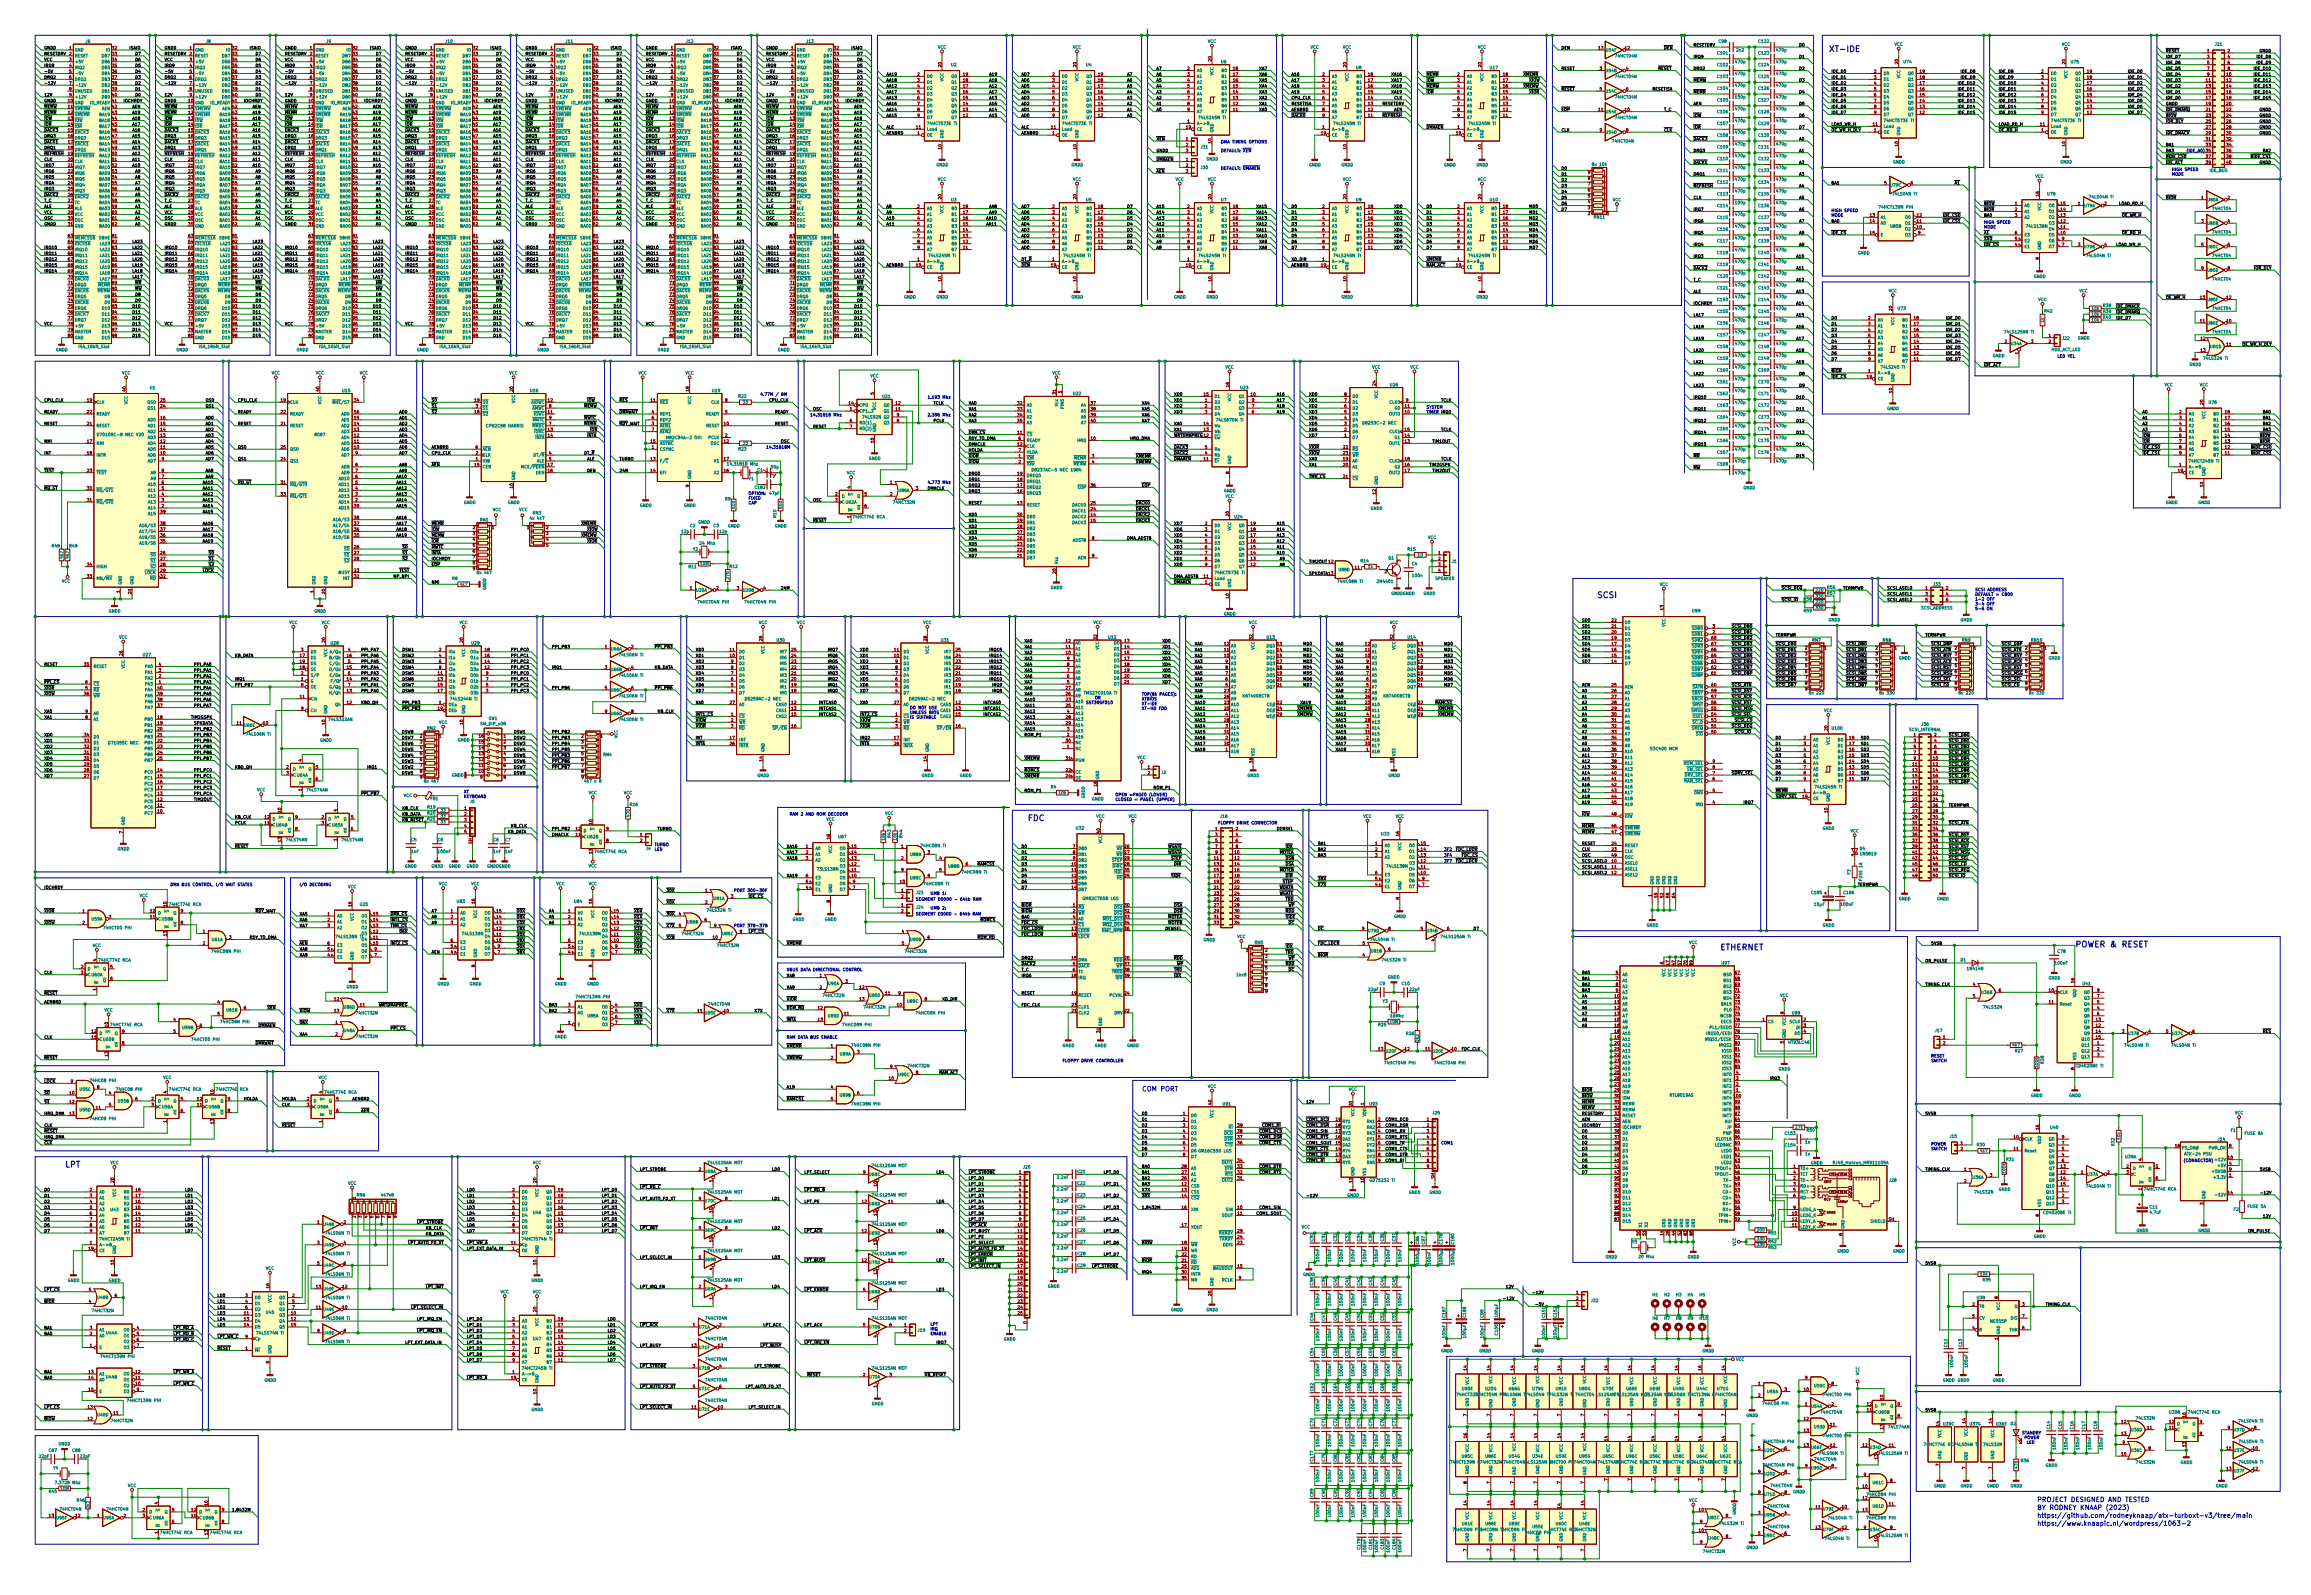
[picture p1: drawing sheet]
<svg xmlns="http://www.w3.org/2000/svg" width="1000mm" height="690mm" viewBox="0 0 1000 690" stroke-linecap="round" stroke-linejoin="round" font-family="sans-serif">
<defs><g id="words">
<g font-size="3.5" fill="#0000c2">
<text x="791.2" y="22.5">XT-IDE</text>
<text x="690.9" y="258.7">SCSI</text>
<text x="444.5" y="355.2">FDC</text>
<text x="744.2" y="411.1">ETHERNET</text>
<text x="897.9" y="409.8">POWER &amp; RESET</text>
<text x="27.9" y="505.1">LPT</text>
</g>
<g font-size="2.8" fill="#0000c2">
<text x="494" y="472.1">COM PORT</text>
<text x="881.4" y="649.8">PROJECT DESIGNED AND TESTED</text>
<text x="881.4" y="653.2">BY RODNEY KNAAP (2023)</text>
<text x="881.4" y="656.6">https://github.com/rodneyknaap/atx-turboxt-v3/tree/main</text>
<text x="881.4" y="660.1">https://www.knaapic.nl/wordpress/1063-2</text>
</g>
<g font-size="1.8">
<text x="19" y="23.9">RESETDRV</text>
<text x="19" y="21.4">GNDD</text>
<text x="55.9" y="21.4">ISAIO</text>
<text x="58.4" y="23.9">D7</text>
<text x="71.1" y="23.9">RESETDRV</text>
<text x="71.1" y="21.4">GNDD</text>
<text x="107.9" y="21.4">ISAIO</text>
<text x="110.5" y="23.9">D7</text>
<text x="123.2" y="21.4">GNDD</text>
<text x="123.2" y="23.9">RESETDRV</text>
<text x="160" y="21.4">ISAIO</text>
<text x="162.6" y="23.9">D7</text>
<text x="175.3" y="23.9">RESETDRV</text>
<text x="175.3" y="21.4">GNDD</text>
<text x="212.1" y="21.4">ISAIO</text>
<text x="214.6" y="23.9">D7</text>
<text x="227.3" y="21.4">GNDD</text>
<text x="227.3" y="23.9">RESETDRV</text>
<text x="264.2" y="21.4">ISAIO</text>
<text x="266.7" y="23.9">D7</text>
<text x="279.4" y="21.4">GNDD</text>
<text x="279.4" y="23.9">RESETDRV</text>
<text x="316.2" y="21.4">ISAIO</text>
<text x="318.8" y="23.9">D7</text>
<text x="331.5" y="21.4">GNDD</text>
<text x="331.5" y="23.9">RESETDRV</text>
<text x="368.3" y="21.4">ISAIO</text>
<text x="370.8" y="23.9">D7</text>
<text x="675.6" y="21.4">DEN</text>
<text x="720.1" y="21.4">DEN</text>
<text x="732.8" y="20.1">RESETDRV</text>
<text x="778.5" y="20.1">D0</text>
<text x="937.3" y="22.6">RESET</text>
<text x="977.8" y="22.6">GNDD</text>
<text x="19" y="29">IRQ9</text>
<text x="19" y="26.5">VCC</text>
<text x="58.4" y="29">D5</text>
<text x="58.4" y="26.5">D6</text>
<text x="71.1" y="29">IRQ9</text>
<text x="71.1" y="26.5">VCC</text>
<text x="110.5" y="29">D5</text>
<text x="110.5" y="26.5">D6</text>
<text x="123.2" y="26.5">VCC</text>
<text x="123.2" y="29">IRQ9</text>
<text x="162.6" y="26.5">D6</text>
<text x="162.6" y="29">D5</text>
<text x="175.3" y="26.5">VCC</text>
<text x="175.3" y="29">IRQ9</text>
<text x="214.6" y="26.5">D6</text>
<text x="214.6" y="29">D5</text>
<text x="227.3" y="26.5">VCC</text>
<text x="227.3" y="29">IRQ9</text>
<text x="266.7" y="26.5">D6</text>
<text x="266.7" y="29">D5</text>
<text x="279.4" y="26.5">VCC</text>
<text x="279.4" y="29">IRQ9</text>
<text x="318.8" y="26.5">D6</text>
<text x="318.8" y="29">D5</text>
<text x="331.5" y="29">IRQ9</text>
<text x="331.5" y="26.5">VCC</text>
<text x="370.8" y="29">D5</text>
<text x="370.8" y="26.5">D6</text>
<text x="732.8" y="25.2">IRQ9</text>
<text x="778.5" y="25.2">D1</text>
<text x="937.3" y="25.2">IDE_D7</text>
<text x="937.3" y="27.7">IDE_D6</text>
<text x="976.8" y="25.2">IDE_D8</text>
<text x="976.8" y="27.7">IDE_D9</text>
<text x="19" y="34.1">DRQ2</text>
<text x="19" y="31.5">-5V</text>
<text x="58.4" y="34.1">D3</text>
<text x="58.4" y="31.5">D4</text>
<text x="71.1" y="34.1">DRQ2</text>
<text x="71.1" y="31.5">-5V</text>
<text x="110.5" y="34.1">D3</text>
<text x="110.5" y="31.5">D4</text>
<text x="123.2" y="31.5">-5V</text>
<text x="123.2" y="34.1">DRQ2</text>
<text x="162.6" y="31.5">D4</text>
<text x="162.6" y="34.1">D3</text>
<text x="175.3" y="31.5">-5V</text>
<text x="175.3" y="34.1">DRQ2</text>
<text x="214.6" y="31.5">D4</text>
<text x="214.6" y="34.1">D3</text>
<text x="227.3" y="31.5">-5V</text>
<text x="227.3" y="34.1">DRQ2</text>
<text x="266.7" y="31.5">D4</text>
<text x="266.7" y="34.1">D3</text>
<text x="279.4" y="31.5">-5V</text>
<text x="279.4" y="34.1">DRQ2</text>
<text x="318.8" y="31.5">D4</text>
<text x="318.8" y="34.1">D3</text>
<text x="331.5" y="34.1">DRQ2</text>
<text x="331.5" y="31.5">-5V</text>
<text x="370.8" y="34.1">D3</text>
<text x="370.8" y="31.5">D4</text>
<text x="383.5" y="32.8">AA19</text>
<text x="383.5" y="35.3">AA18</text>
<text x="428" y="35.3">A18</text>
<text x="428" y="32.8">A19</text>
<text x="442" y="32.8">AD7</text>
<text x="442" y="35.3">AD6</text>
<text x="487.7" y="35.3">A6</text>
<text x="487.7" y="32.8">A7</text>
<text x="500.4" y="30.3">A7</text>
<text x="500.4" y="35.3">A5</text>
<text x="500.4" y="32.8">A6</text>
<text x="544.8" y="30.3">XA7</text>
<text x="544.8" y="32.8">XA6</text>
<text x="544.8" y="35.3">XA5</text>
<text x="558.8" y="35.3">A17</text>
<text x="558.8" y="32.8">A16</text>
<text x="602" y="35.3">XA17</text>
<text x="602" y="32.8">XA16</text>
<text x="617.2" y="32.8">MEMR</text>
<text x="617.2" y="35.3">IOW</text>
<text x="659.1" y="32.8">XMEMR</text>
<text x="661.7" y="35.3">XIOW</text>
<text x="675.6" y="30.3">RESET</text>
<text x="717.5" y="30.3">RESET</text>
<text x="732.8" y="35.3">MEMW</text>
<text x="732.8" y="30.3">DRQ2</text>
<text x="778.5" y="35.3">D3</text>
<text x="778.5" y="30.3">D2</text>
<text x="792.5" y="31.5">IDE_D0</text>
<text x="792.5" y="34.1">IDE_D1</text>
<text x="848.4" y="31.5">IDE_D8</text>
<text x="848.4" y="34.1">IDE_D9</text>
<text x="864.9" y="31.5">IDE_D8</text>
<text x="864.9" y="34.1">IDE_D9</text>
<text x="920.7" y="31.5">IDE_D0</text>
<text x="920.7" y="34.1">IDE_D1</text>
<text x="937.3" y="30.3">IDE_D5</text>
<text x="937.3" y="32.8">IDE_D4</text>
<text x="937.3" y="35.3">IDE_D3</text>
<text x="975.8" y="30.3">IDE_D10</text>
<text x="975.8" y="32.8">IDE_D11</text>
<text x="975.8" y="35.3">IDE_D12</text>
<text x="19" y="41.7">12V</text>
<text x="19" y="36.6">-12V</text>
<text x="58.4" y="36.6">D2</text>
<text x="58.4" y="41.7">D0</text>
<text x="58.4" y="39.2">D1</text>
<text x="71.1" y="41.7">12V</text>
<text x="71.1" y="36.6">-12V</text>
<text x="110.5" y="39.2">D1</text>
<text x="110.5" y="36.6">D2</text>
<text x="110.5" y="41.7">D0</text>
<text x="123.2" y="36.6">-12V</text>
<text x="123.2" y="41.7">12V</text>
<text x="162.6" y="36.6">D2</text>
<text x="162.6" y="39.2">D1</text>
<text x="162.6" y="41.7">D0</text>
<text x="175.3" y="36.6">-12V</text>
<text x="175.3" y="41.7">12V</text>
<text x="214.6" y="36.6">D2</text>
<text x="214.6" y="39.2">D1</text>
<text x="214.6" y="41.7">D0</text>
<text x="227.3" y="36.6">-12V</text>
<text x="227.3" y="41.7">12V</text>
<text x="266.7" y="36.6">D2</text>
<text x="266.7" y="39.2">D1</text>
<text x="266.7" y="41.7">D0</text>
<text x="279.4" y="36.6">-12V</text>
<text x="279.4" y="41.7">12V</text>
<text x="318.8" y="41.7">D0</text>
<text x="318.8" y="36.6">D2</text>
<text x="318.8" y="39.2">D1</text>
<text x="331.5" y="41.7">12V</text>
<text x="331.5" y="36.6">-12V</text>
<text x="370.8" y="41.7">D0</text>
<text x="370.8" y="39.2">D1</text>
<text x="370.8" y="36.6">D2</text>
<text x="383.5" y="37.9">AA12</text>
<text x="383.5" y="40.4">AA17</text>
<text x="428" y="40.4">A17</text>
<text x="428" y="37.9">A12</text>
<text x="442" y="40.4">AD4</text>
<text x="442" y="37.9">AD5</text>
<text x="487.7" y="37.9">A5</text>
<text x="487.7" y="40.4">A4</text>
<text x="500.4" y="37.9">A4</text>
<text x="500.4" y="40.4">A3</text>
<text x="544.8" y="40.4">XA3</text>
<text x="544.8" y="37.9">XA4</text>
<text x="558.8" y="37.9">A18</text>
<text x="558.8" y="40.4">A19</text>
<text x="602" y="40.4">XA19</text>
<text x="602" y="37.9">XA18</text>
<text x="617.2" y="37.9">MEMW</text>
<text x="617.2" y="40.4">IOR</text>
<text x="659.1" y="37.9">XMEMW</text>
<text x="661.7" y="40.4">XIOR</text>
<text x="675.6" y="39.2">RESET</text>
<text x="715" y="39.2">RESETISA</text>
<text x="732.8" y="40.4">MEMR</text>
<text x="778.5" y="40.4">D4</text>
<text x="792.5" y="36.6">IDE_D2</text>
<text x="792.5" y="39.2">IDE_D3</text>
<text x="792.5" y="41.7">IDE_D4</text>
<text x="847.1" y="36.6">IDE_D10</text>
<text x="847.1" y="39.2">IDE_D11</text>
<text x="847.1" y="41.7">IDE_D12</text>
<text x="864.9" y="39.2">IDE_D11</text>
<text x="864.9" y="36.6">IDE_D10</text>
<text x="864.9" y="41.7">IDE_D12</text>
<text x="920.7" y="36.6">IDE_D2</text>
<text x="920.7" y="39.2">IDE_D3</text>
<text x="920.7" y="41.7">IDE_D4</text>
<text x="937.3" y="37.9">IDE_D2</text>
<text x="937.3" y="40.4">IDE_D1</text>
<text x="975.8" y="37.9">IDE_D13</text>
<text x="975.8" y="40.4">IDE_D14</text>
<text x="19" y="46.8">MEMW</text>
<text x="19" y="44.2">GNDD</text>
<text x="53.3" y="44.2">IOCHRDY</text>
<text x="57.1" y="46.8">AEN</text>
<text x="71.1" y="46.8">MEMW</text>
<text x="71.1" y="44.2">GNDD</text>
<text x="105.4" y="44.2">IOCHRDY</text>
<text x="109.2" y="46.8">AEN</text>
<text x="123.2" y="44.2">GNDD</text>
<text x="123.2" y="46.8">MEMW</text>
<text x="157.5" y="44.2">IOCHRDY</text>
<text x="161.3" y="46.8">AEN</text>
<text x="175.3" y="44.2">GNDD</text>
<text x="175.3" y="46.8">MEMW</text>
<text x="209.5" y="44.2">IOCHRDY</text>
<text x="213.4" y="46.8">AEN</text>
<text x="227.3" y="44.2">GNDD</text>
<text x="227.3" y="46.8">MEMW</text>
<text x="261.6" y="44.2">IOCHRDY</text>
<text x="265.4" y="46.8">AEN</text>
<text x="279.4" y="46.8">MEMW</text>
<text x="279.4" y="44.2">GNDD</text>
<text x="313.7" y="44.2">IOCHRDY</text>
<text x="317.5" y="46.8">AEN</text>
<text x="331.5" y="46.8">MEMW</text>
<text x="331.5" y="44.2">GNDD</text>
<text x="365.8" y="44.2">IOCHRDY</text>
<text x="369.6" y="46.8">AEN</text>
<text x="383.5" y="45.5">AA16</text>
<text x="383.5" y="43">AA13</text>
<text x="428" y="43">A13</text>
<text x="428" y="45.5">A16</text>
<text x="442" y="43">AD3</text>
<text x="442" y="45.5">AD2</text>
<text x="487.7" y="45.5">A2</text>
<text x="487.7" y="43">A3</text>
<text x="500.4" y="43">A2</text>
<text x="500.4" y="45.5">A1</text>
<text x="544.8" y="43">XA2</text>
<text x="544.8" y="45.5">XA1</text>
<text x="558.8" y="45.5">RESETISA</text>
<text x="558.8" y="43">CPU_CLK</text>
<text x="598.2" y="45.5">RESETDRV</text>
<text x="603.2" y="43">CLK</text>
<text x="732.8" y="45.5">AEN</text>
<text x="778.5" y="45.5">D5</text>
<text x="792.5" y="46.8">IDE_D6</text>
<text x="792.5" y="44.2">IDE_D5</text>
<text x="847.1" y="44.2">IDE_D13</text>
<text x="847.1" y="46.8">IDE_D14</text>
<text x="864.9" y="44.2">IDE_D13</text>
<text x="864.9" y="46.8">IDE_D14</text>
<text x="920.7" y="44.2">IDE_D5</text>
<text x="920.7" y="46.8">IDE_D6</text>
<text x="937.3" y="45.5">GNDD</text>
<text x="937.3" y="43">IDE_D0</text>
<text x="975.8" y="43">IDE_D15</text>
<text x="19" y="51.9">IOW</text>
<text x="19" y="49.3">MEMR</text>
<text x="57.1" y="51.9">A18</text>
<text x="57.1" y="49.3">A19</text>
<text x="71.1" y="51.9">IOW</text>
<text x="71.1" y="49.3">MEMR</text>
<text x="109.2" y="51.9">A18</text>
<text x="109.2" y="49.3">A19</text>
<text x="123.2" y="49.3">MEMR</text>
<text x="123.2" y="51.9">IOW</text>
<text x="161.3" y="49.3">A19</text>
<text x="161.3" y="51.9">A18</text>
<text x="175.3" y="49.3">MEMR</text>
<text x="175.3" y="51.9">IOW</text>
<text x="213.4" y="49.3">A19</text>
<text x="213.4" y="51.9">A18</text>
<text x="227.3" y="49.3">MEMR</text>
<text x="227.3" y="51.9">IOW</text>
<text x="265.4" y="49.3">A19</text>
<text x="265.4" y="51.9">A18</text>
<text x="279.4" y="49.3">MEMR</text>
<text x="279.4" y="51.9">IOW</text>
<text x="317.5" y="49.3">A19</text>
<text x="317.5" y="51.9">A18</text>
<text x="331.5" y="49.3">MEMR</text>
<text x="331.5" y="51.9">IOW</text>
<text x="369.6" y="51.9">A18</text>
<text x="369.6" y="49.3">A19</text>
<text x="383.5" y="48">AA14</text>
<text x="383.5" y="50.6">AA15</text>
<text x="428" y="50.6">A15</text>
<text x="428" y="48">A14</text>
<text x="442" y="50.6">AD0</text>
<text x="442" y="48">AD1</text>
<text x="487.7" y="48">A1</text>
<text x="487.7" y="50.6">A0</text>
<text x="500.4" y="48">A0</text>
<text x="544.8" y="48">XA0</text>
<text x="558.8" y="48">AENBRD</text>
<text x="558.8" y="50.6">DACK0</text>
<text x="598.2" y="50.6">REFRESH</text>
<text x="603.2" y="48">AEN</text>
<text x="675.6" y="48">EOP</text>
<text x="720.1" y="48">T_C</text>
<text x="732.8" y="50.6">IOW</text>
<text x="778.5" y="50.6">D6</text>
<text x="792.5" y="49.3">IDE_D7</text>
<text x="847.1" y="49.3">IDE_D15</text>
<text x="864.9" y="49.3">IDE_D15</text>
<text x="920.7" y="49.3">IDE_D7</text>
<text x="937.3" y="50.6">BIOW</text>
<text x="937.3" y="53.1">IOR_DLY</text>
<text x="937.3" y="48">IDE_DMARQ</text>
<text x="977.8" y="48">GNDD</text>
<text x="977.8" y="50.6">GNDD</text>
<text x="977.8" y="53.1">GNDD</text>
<text x="19" y="59.5">DRQ3</text>
<text x="19" y="56.9">DACK3</text>
<text x="19" y="54.4">IOR</text>
<text x="57.1" y="59.5">A15</text>
<text x="57.1" y="56.9">A16</text>
<text x="57.1" y="54.4">A17</text>
<text x="71.1" y="59.5">DRQ3</text>
<text x="71.1" y="56.9">DACK3</text>
<text x="71.1" y="54.4">IOR</text>
<text x="109.2" y="59.5">A15</text>
<text x="109.2" y="56.9">A16</text>
<text x="109.2" y="54.4">A17</text>
<text x="123.2" y="56.9">DACK3</text>
<text x="123.2" y="59.5">DRQ3</text>
<text x="123.2" y="54.4">IOR</text>
<text x="161.3" y="54.4">A17</text>
<text x="161.3" y="56.9">A16</text>
<text x="161.3" y="59.5">A15</text>
<text x="175.3" y="54.4">IOR</text>
<text x="175.3" y="56.9">DACK3</text>
<text x="175.3" y="59.5">DRQ3</text>
<text x="213.4" y="54.4">A17</text>
<text x="213.4" y="56.9">A16</text>
<text x="213.4" y="59.5">A15</text>
<text x="227.3" y="54.4">IOR</text>
<text x="227.3" y="56.9">DACK3</text>
<text x="227.3" y="59.5">DRQ3</text>
<text x="265.4" y="54.4">A17</text>
<text x="265.4" y="56.9">A16</text>
<text x="265.4" y="59.5">A15</text>
<text x="279.4" y="54.4">IOR</text>
<text x="279.4" y="56.9">DACK3</text>
<text x="279.4" y="59.5">DRQ3</text>
<text x="317.5" y="54.4">A17</text>
<text x="317.5" y="56.9">A16</text>
<text x="317.5" y="59.5">A15</text>
<text x="331.5" y="59.5">DRQ3</text>
<text x="331.5" y="56.9">DACK3</text>
<text x="331.5" y="54.4">IOR</text>
<text x="369.6" y="59.5">A15</text>
<text x="369.6" y="56.9">A16</text>
<text x="369.6" y="54.4">A17</text>
<text x="383.5" y="58.2">AENBRD</text>
<text x="383.5" y="55.7">ALE</text>
<text x="442" y="58.2">AENBRD</text>
<text x="442" y="55.7">ALE</text>
<text x="617.2" y="55.7">DMAAEN</text>
<text x="675.6" y="56.9">CLK</text>
<text x="720.1" y="56.9">CLK</text>
<text x="732.8" y="55.7">IOR</text>
<text x="778.5" y="55.7">D7</text>
<text x="792.5" y="54.4">LOAD_WR_H</text>
<text x="792.5" y="56.9">OE_WR_H_DLY</text>
<text x="864.9" y="54.4">LOAD_RD_H</text>
<text x="864.9" y="56.9">OE_RD_H</text>
<text x="937.3" y="58.2">IDE_DMACK</text>
<text x="977.8" y="55.7">GNDD</text>
<text x="977.8" y="58.2">GNDD</text>
<text x="19" y="64.6">DRQ1</text>
<text x="19" y="62">DACK1</text>
<text x="57.1" y="64.6">A13</text>
<text x="57.1" y="62">A14</text>
<text x="71.1" y="64.6">DRQ1</text>
<text x="71.1" y="62">DACK1</text>
<text x="109.2" y="62">A14</text>
<text x="109.2" y="64.6">A13</text>
<text x="123.2" y="62">DACK1</text>
<text x="123.2" y="64.6">DRQ1</text>
<text x="161.3" y="64.6">A13</text>
<text x="161.3" y="62">A14</text>
<text x="175.3" y="62">DACK1</text>
<text x="175.3" y="64.6">DRQ1</text>
<text x="213.4" y="62">A14</text>
<text x="213.4" y="64.6">A13</text>
<text x="227.3" y="62">DACK1</text>
<text x="227.3" y="64.6">DRQ1</text>
<text x="265.4" y="62">A14</text>
<text x="265.4" y="64.6">A13</text>
<text x="279.4" y="62">DACK1</text>
<text x="279.4" y="64.6">DRQ1</text>
<text x="317.5" y="64.6">A13</text>
<text x="317.5" y="62">A14</text>
<text x="331.5" y="64.6">DRQ1</text>
<text x="331.5" y="62">DACK1</text>
<text x="369.6" y="64.6">A13</text>
<text x="369.6" y="62">A14</text>
<text x="500.4" y="65.8">GNDD</text>
<text x="500.4" y="60.7">XEN</text>
<text x="732.8" y="65.8">DRQ3</text>
<text x="732.8" y="60.7">DACK3</text>
<text x="778.5" y="65.8">A1</text>
<text x="778.5" y="60.7">A0</text>
<text x="937.3" y="63.3">BA1</text>
<text x="937.3" y="65.8">BA3</text>
<text x="979.2" y="65.8">BA2</text>
<text x="19" y="69.6">CLK</text>
<text x="19" y="67.1">REFRESH</text>
<text x="57.1" y="69.6">A11</text>
<text x="57.1" y="67.1">A12</text>
<text x="71.1" y="69.6">CLK</text>
<text x="71.1" y="67.1">REFRESH</text>
<text x="109.2" y="69.6">A11</text>
<text x="109.2" y="67.1">A12</text>
<text x="123.2" y="69.6">CLK</text>
<text x="123.2" y="67.1">REFRESH</text>
<text x="161.3" y="67.1">A12</text>
<text x="161.3" y="69.6">A11</text>
<text x="175.3" y="69.6">CLK</text>
<text x="175.3" y="67.1">REFRESH</text>
<text x="213.4" y="69.6">A11</text>
<text x="213.4" y="67.1">A12</text>
<text x="227.3" y="67.1">REFRESH</text>
<text x="227.3" y="69.6">CLK</text>
<text x="265.4" y="67.1">A12</text>
<text x="265.4" y="69.6">A11</text>
<text x="279.4" y="69.6">CLK</text>
<text x="279.4" y="67.1">REFRESH</text>
<text x="317.5" y="67.1">A12</text>
<text x="317.5" y="69.6">A11</text>
<text x="331.5" y="69.6">CLK</text>
<text x="331.5" y="67.1">REFRESH</text>
<text x="369.6" y="67.1">A12</text>
<text x="369.6" y="69.6">A11</text>
<text x="500.4" y="69.6">DMAAEN</text>
<text x="732.8" y="70.9">DACK1</text>
<text x="778.5" y="70.9">A2</text>
<text x="937.3" y="68.4">BIDE_CS0</text>
<text x="937.3" y="70.9">IDE_ACT</text>
<text x="974.3" y="68.4">BIDE_CS1</text>
<text x="977.8" y="70.9">GNDD</text>
<text x="19" y="72.2">IRQ7</text>
<text x="19" y="77.3">IRQ5</text>
<text x="19" y="74.7">IRQ6</text>
<text x="57.1" y="72.2">A10</text>
<text x="58.4" y="77.3">A8</text>
<text x="58.4" y="74.7">A9</text>
<text x="71.1" y="77.3">IRQ5</text>
<text x="71.1" y="74.7">IRQ6</text>
<text x="71.1" y="72.2">IRQ7</text>
<text x="109.2" y="72.2">A10</text>
<text x="110.5" y="77.3">A8</text>
<text x="110.5" y="74.7">A9</text>
<text x="123.2" y="72.2">IRQ7</text>
<text x="123.2" y="74.7">IRQ6</text>
<text x="123.2" y="77.3">IRQ5</text>
<text x="161.3" y="72.2">A10</text>
<text x="162.6" y="74.7">A9</text>
<text x="162.6" y="77.3">A8</text>
<text x="175.3" y="72.2">IRQ7</text>
<text x="175.3" y="74.7">IRQ6</text>
<text x="175.3" y="77.3">IRQ5</text>
<text x="213.4" y="72.2">A10</text>
<text x="214.6" y="74.7">A9</text>
<text x="214.6" y="77.3">A8</text>
<text x="227.3" y="72.2">IRQ7</text>
<text x="227.3" y="74.7">IRQ6</text>
<text x="227.3" y="77.3">IRQ5</text>
<text x="265.4" y="72.2">A10</text>
<text x="266.7" y="74.7">A9</text>
<text x="266.7" y="77.3">A8</text>
<text x="279.4" y="77.3">IRQ5</text>
<text x="279.4" y="72.2">IRQ7</text>
<text x="279.4" y="74.7">IRQ6</text>
<text x="317.5" y="72.2">A10</text>
<text x="318.8" y="74.7">A9</text>
<text x="318.8" y="77.3">A8</text>
<text x="331.5" y="77.3">IRQ5</text>
<text x="331.5" y="74.7">IRQ6</text>
<text x="331.5" y="72.2">IRQ7</text>
<text x="369.6" y="72.2">A10</text>
<text x="370.8" y="77.3">A8</text>
<text x="370.8" y="74.7">A9</text>
<text x="500.4" y="74.7">AEN</text>
<text x="675.6" y="76">D1</text>
<text x="675.6" y="73.4">D0</text>
<text x="732.8" y="76">DRQ1</text>
<text x="778.5" y="76">A3</text>
<text x="19" y="82.3">IRQ3</text>
<text x="19" y="79.8">IRQ4</text>
<text x="58.4" y="82.3">A6</text>
<text x="58.4" y="79.8">A7</text>
<text x="71.1" y="82.3">IRQ3</text>
<text x="71.1" y="79.8">IRQ4</text>
<text x="110.5" y="82.3">A6</text>
<text x="110.5" y="79.8">A7</text>
<text x="123.2" y="82.3">IRQ3</text>
<text x="123.2" y="79.8">IRQ4</text>
<text x="162.6" y="79.8">A7</text>
<text x="162.6" y="82.3">A6</text>
<text x="175.3" y="79.8">IRQ4</text>
<text x="175.3" y="82.3">IRQ3</text>
<text x="214.6" y="79.8">A7</text>
<text x="214.6" y="82.3">A6</text>
<text x="227.3" y="79.8">IRQ4</text>
<text x="227.3" y="82.3">IRQ3</text>
<text x="266.7" y="82.3">A6</text>
<text x="266.7" y="79.8">A7</text>
<text x="279.4" y="79.8">IRQ4</text>
<text x="279.4" y="82.3">IRQ3</text>
<text x="318.8" y="79.8">A7</text>
<text x="318.8" y="82.3">A6</text>
<text x="331.5" y="82.3">IRQ3</text>
<text x="331.5" y="79.8">IRQ4</text>
<text x="370.8" y="82.3">A6</text>
<text x="370.8" y="79.8">A7</text>
<text x="675.6" y="83.6">D4</text>
<text x="675.6" y="81.1">D3</text>
<text x="675.6" y="78.5">D2</text>
<text x="732.8" y="81.1">REFRESH</text>
<text x="778.5" y="81.1">A4</text>
<text x="792.5" y="79.8">BA1</text>
<text x="845.8" y="79.8">A1</text>
<text x="19" y="90">ALE</text>
<text x="19" y="87.4">T_C</text>
<text x="19" y="84.9">DACK2</text>
<text x="58.4" y="90">A3</text>
<text x="58.4" y="87.4">A4</text>
<text x="58.4" y="84.9">A5</text>
<text x="71.1" y="90">ALE</text>
<text x="71.1" y="87.4">T_C</text>
<text x="71.1" y="84.9">DACK2</text>
<text x="110.5" y="90">A3</text>
<text x="110.5" y="87.4">A4</text>
<text x="110.5" y="84.9">A5</text>
<text x="123.2" y="90">ALE</text>
<text x="123.2" y="84.9">DACK2</text>
<text x="123.2" y="87.4">T_C</text>
<text x="162.6" y="90">A3</text>
<text x="162.6" y="84.9">A5</text>
<text x="162.6" y="87.4">A4</text>
<text x="175.3" y="84.9">DACK2</text>
<text x="175.3" y="87.4">T_C</text>
<text x="175.3" y="90">ALE</text>
<text x="214.6" y="84.9">A5</text>
<text x="214.6" y="87.4">A4</text>
<text x="214.6" y="90">A3</text>
<text x="227.3" y="84.9">DACK2</text>
<text x="227.3" y="90">ALE</text>
<text x="227.3" y="87.4">T_C</text>
<text x="266.7" y="90">A3</text>
<text x="266.7" y="84.9">A5</text>
<text x="266.7" y="87.4">A4</text>
<text x="279.4" y="84.9">DACK2</text>
<text x="279.4" y="87.4">T_C</text>
<text x="279.4" y="90">ALE</text>
<text x="318.8" y="90">A3</text>
<text x="318.8" y="87.4">A4</text>
<text x="318.8" y="84.9">A5</text>
<text x="331.5" y="90">ALE</text>
<text x="331.5" y="87.4">T_C</text>
<text x="331.5" y="84.9">DACK2</text>
<text x="370.8" y="90">A3</text>
<text x="370.8" y="87.4">A4</text>
<text x="370.8" y="84.9">A5</text>
<text x="383.5" y="90">A8</text>
<text x="428" y="90">AA8</text>
<text x="442" y="90">AD7</text>
<text x="487.7" y="90">D7</text>
<text x="500.4" y="90">A15</text>
<text x="543.6" y="90">XA15</text>
<text x="558.8" y="90">D0</text>
<text x="603.2" y="90">XD0</text>
<text x="617.2" y="90">D0</text>
<text x="661.7" y="90">MD0</text>
<text x="675.6" y="88.7">D6</text>
<text x="675.6" y="86.1">D5</text>
<text x="732.8" y="86.1">CLK</text>
<text x="778.5" y="86.1">A5</text>
<text x="858.5" y="88.7">BIOW</text>
<text x="916.9" y="88.7">LOAD_RD_H</text>
<text x="937.3" y="86.1">BIOR</text>
<text x="19" y="95">OSC</text>
<text x="19" y="92.5">VCC</text>
<text x="58.4" y="92.5">A2</text>
<text x="58.4" y="95">A1</text>
<text x="71.1" y="95">OSC</text>
<text x="71.1" y="92.5">VCC</text>
<text x="110.5" y="95">A1</text>
<text x="110.5" y="92.5">A2</text>
<text x="123.2" y="92.5">VCC</text>
<text x="123.2" y="95">OSC</text>
<text x="162.6" y="95">A1</text>
<text x="162.6" y="92.5">A2</text>
<text x="175.3" y="92.5">VCC</text>
<text x="175.3" y="95">OSC</text>
<text x="214.6" y="92.5">A2</text>
<text x="214.6" y="95">A1</text>
<text x="227.3" y="92.5">VCC</text>
<text x="227.3" y="95">OSC</text>
<text x="266.7" y="92.5">A2</text>
<text x="266.7" y="95">A1</text>
<text x="279.4" y="92.5">VCC</text>
<text x="279.4" y="95">OSC</text>
<text x="318.8" y="95">A1</text>
<text x="318.8" y="92.5">A2</text>
<text x="331.5" y="92.5">VCC</text>
<text x="331.5" y="95">OSC</text>
<text x="370.8" y="95">A1</text>
<text x="370.8" y="92.5">A2</text>
<text x="383.5" y="92.5">A9</text>
<text x="383.5" y="95">A10</text>
<text x="426.7" y="95">AA10</text>
<text x="428" y="92.5">AA9</text>
<text x="442" y="95">AD5</text>
<text x="442" y="92.5">AD6</text>
<text x="487.7" y="92.5">D6</text>
<text x="487.7" y="95">D5</text>
<text x="500.4" y="95">A13</text>
<text x="500.4" y="92.5">A14</text>
<text x="543.6" y="95">XA13</text>
<text x="543.6" y="92.5">XA14</text>
<text x="558.8" y="95">D2</text>
<text x="558.8" y="92.5">D1</text>
<text x="603.2" y="95">XD2</text>
<text x="603.2" y="92.5">XD1</text>
<text x="617.2" y="92.5">D1</text>
<text x="617.2" y="95">D2</text>
<text x="661.7" y="95">MD2</text>
<text x="661.7" y="92.5">MD1</text>
<text x="675.6" y="91.2">D7</text>
<text x="732.8" y="91.2">IRQ7</text>
<text x="778.5" y="91.2">A6</text>
<text x="840.7" y="93.8">IDE_CS0</text>
<text x="858.5" y="91.2">BIOR</text>
<text x="858.5" y="93.8">BA0</text>
<text x="918.2" y="93.8">OE_WR_H</text>
<text x="19" y="97.6">GNDD</text>
<text x="58.4" y="97.6">A0</text>
<text x="71.1" y="97.6">GNDD</text>
<text x="110.5" y="97.6">A0</text>
<text x="123.2" y="97.6">GNDD</text>
<text x="162.6" y="97.6">A0</text>
<text x="175.3" y="97.6">GNDD</text>
<text x="214.6" y="97.6">A0</text>
<text x="227.3" y="97.6">GNDD</text>
<text x="266.7" y="97.6">A0</text>
<text x="279.4" y="97.6">GNDD</text>
<text x="318.8" y="97.6">A0</text>
<text x="331.5" y="97.6">GNDD</text>
<text x="370.8" y="97.6">A0</text>
<text x="383.5" y="97.6">A11</text>
<text x="426.7" y="97.6">AA11</text>
<text x="442" y="100.1">AD3</text>
<text x="442" y="97.6">AD4</text>
<text x="487.7" y="97.6">D4</text>
<text x="487.7" y="100.1">D3</text>
<text x="500.4" y="97.6">A12</text>
<text x="500.4" y="100.1">A11</text>
<text x="543.6" y="97.6">XA12</text>
<text x="543.6" y="100.1">XA11</text>
<text x="558.8" y="100.1">D4</text>
<text x="558.8" y="97.6">D3</text>
<text x="603.2" y="100.1">XD4</text>
<text x="603.2" y="97.6">XD3</text>
<text x="617.2" y="97.6">D3</text>
<text x="617.2" y="100.1">D4</text>
<text x="661.7" y="100.1">MD4</text>
<text x="661.7" y="97.6">MD3</text>
<text x="732.8" y="101.4">IRQ5</text>
<text x="732.8" y="96.3">IRQ6</text>
<text x="778.5" y="101.4">A8</text>
<text x="778.5" y="96.3">A7</text>
<text x="792.5" y="96.3">BA0</text>
<text x="792.5" y="101.4">IDE_CS</text>
<text x="840.7" y="96.3">IDE_CS1</text>
<text x="858.5" y="101.4">A1</text>
<text x="918.2" y="101.4">OE_RD_H</text>
<text x="19" y="107.7">IRQ10</text>
<text x="57.1" y="107.7">LA22</text>
<text x="57.1" y="105.2">LA23</text>
<text x="71.1" y="107.7">IRQ10</text>
<text x="109.2" y="107.7">LA22</text>
<text x="109.2" y="105.2">LA23</text>
<text x="123.2" y="107.7">IRQ10</text>
<text x="161.3" y="105.2">LA23</text>
<text x="161.3" y="107.7">LA22</text>
<text x="175.3" y="107.7">IRQ10</text>
<text x="213.4" y="107.7">LA22</text>
<text x="213.4" y="105.2">LA23</text>
<text x="227.3" y="107.7">IRQ10</text>
<text x="265.4" y="105.2">LA23</text>
<text x="265.4" y="107.7">LA22</text>
<text x="279.4" y="107.7">IRQ10</text>
<text x="317.5" y="107.7">LA22</text>
<text x="317.5" y="105.2">LA23</text>
<text x="331.5" y="107.7">IRQ10</text>
<text x="369.6" y="105.2">LA23</text>
<text x="369.6" y="107.7">LA22</text>
<text x="442" y="102.7">AD2</text>
<text x="442" y="107.7">AD0</text>
<text x="442" y="105.2">AD1</text>
<text x="487.7" y="107.7">D0</text>
<text x="487.7" y="102.7">D2</text>
<text x="487.7" y="105.2">D1</text>
<text x="500.4" y="107.7">A8</text>
<text x="500.4" y="102.7">A10</text>
<text x="500.4" y="105.2">A9</text>
<text x="543.6" y="102.7">XA10</text>
<text x="544.8" y="107.7">XA8</text>
<text x="544.8" y="105.2">XA9</text>
<text x="558.8" y="102.7">D5</text>
<text x="558.8" y="107.7">D7</text>
<text x="558.8" y="105.2">D6</text>
<text x="603.2" y="107.7">XD7</text>
<text x="603.2" y="105.2">XD6</text>
<text x="603.2" y="102.7">XD5</text>
<text x="617.2" y="107.7">D7</text>
<text x="617.2" y="105.2">D6</text>
<text x="617.2" y="102.7">D5</text>
<text x="661.7" y="105.2">MD6</text>
<text x="661.7" y="102.7">MD5</text>
<text x="661.7" y="107.7">MD7</text>
<text x="732.8" y="106.5">IRQ4</text>
<text x="778.5" y="106.5">A9</text>
<text x="858.5" y="103.9">XX0</text>
<text x="858.5" y="106.5">IDE_CS</text>
<text x="915.7" y="106.5">LOAD_WR_H</text>
<text x="19" y="112.8">IRQ12</text>
<text x="19" y="110.3">IRQ11</text>
<text x="57.1" y="112.8">LA20</text>
<text x="57.1" y="110.3">LA21</text>
<text x="71.1" y="112.8">IRQ12</text>
<text x="71.1" y="110.3">IRQ11</text>
<text x="109.2" y="112.8">LA20</text>
<text x="109.2" y="110.3">LA21</text>
<text x="123.2" y="110.3">IRQ11</text>
<text x="123.2" y="112.8">IRQ12</text>
<text x="161.3" y="112.8">LA20</text>
<text x="161.3" y="110.3">LA21</text>
<text x="175.3" y="112.8">IRQ12</text>
<text x="175.3" y="110.3">IRQ11</text>
<text x="213.4" y="112.8">LA20</text>
<text x="213.4" y="110.3">LA21</text>
<text x="227.3" y="110.3">IRQ11</text>
<text x="227.3" y="112.8">IRQ12</text>
<text x="265.4" y="112.8">LA20</text>
<text x="265.4" y="110.3">LA21</text>
<text x="279.4" y="112.8">IRQ12</text>
<text x="279.4" y="110.3">IRQ11</text>
<text x="317.5" y="110.3">LA21</text>
<text x="317.5" y="112.8">LA20</text>
<text x="331.5" y="112.8">IRQ12</text>
<text x="331.5" y="110.3">IRQ11</text>
<text x="369.6" y="112.8">LA20</text>
<text x="369.6" y="110.3">LA21</text>
<text x="442" y="112.8">DT_R</text>
<text x="558.8" y="112.8">XD_DIR</text>
<text x="617.2" y="112.8">XMEMR</text>
<text x="732.8" y="111.5">IRQ3</text>
<text x="777.2" y="111.5">A10</text>
<text x="19" y="117.9">IRQ14</text>
<text x="19" y="115.4">IRQ15</text>
<text x="57.1" y="117.9">LA18</text>
<text x="57.1" y="115.4">LA19</text>
<text x="71.1" y="115.4">IRQ15</text>
<text x="71.1" y="117.9">IRQ14</text>
<text x="109.2" y="117.9">LA18</text>
<text x="109.2" y="115.4">LA19</text>
<text x="123.2" y="115.4">IRQ15</text>
<text x="123.2" y="117.9">IRQ14</text>
<text x="161.3" y="117.9">LA18</text>
<text x="161.3" y="115.4">LA19</text>
<text x="175.3" y="115.4">IRQ15</text>
<text x="175.3" y="117.9">IRQ14</text>
<text x="213.4" y="117.9">LA18</text>
<text x="213.4" y="115.4">LA19</text>
<text x="227.3" y="115.4">IRQ15</text>
<text x="227.3" y="117.9">IRQ14</text>
<text x="265.4" y="117.9">LA18</text>
<text x="265.4" y="115.4">LA19</text>
<text x="279.4" y="117.9">IRQ14</text>
<text x="279.4" y="115.4">IRQ15</text>
<text x="317.5" y="117.9">LA18</text>
<text x="317.5" y="115.4">LA19</text>
<text x="331.5" y="117.9">IRQ14</text>
<text x="331.5" y="115.4">IRQ15</text>
<text x="369.6" y="117.9">LA18</text>
<text x="369.6" y="115.4">LA19</text>
<text x="383.5" y="115.4">AENBRD</text>
<text x="442" y="115.4">DEN</text>
<text x="558.8" y="115.4">AENBRD</text>
<text x="617.2" y="115.4">RAM_ACT</text>
<text x="732.8" y="116.6">DACK2</text>
<text x="777.2" y="116.6">A11</text>
<text x="975.4" y="116.6">IOR_DLY</text>
<text x="57.1" y="120.4">LA17</text>
<text x="58.4" y="123">MR</text>
<text x="58.4" y="125.5">MW</text>
<text x="109.2" y="120.4">LA17</text>
<text x="110.5" y="125.5">MW</text>
<text x="110.5" y="123">MR</text>
<text x="161.3" y="120.4">LA17</text>
<text x="162.6" y="125.5">MW</text>
<text x="162.6" y="123">MR</text>
<text x="213.4" y="120.4">LA17</text>
<text x="214.6" y="125.5">MW</text>
<text x="214.6" y="123">MR</text>
<text x="265.4" y="120.4">LA17</text>
<text x="266.7" y="125.5">MW</text>
<text x="266.7" y="123">MR</text>
<text x="317.5" y="120.4">LA17</text>
<text x="318.8" y="125.5">MW</text>
<text x="318.8" y="123">MR</text>
<text x="369.6" y="120.4">LA17</text>
<text x="370.8" y="125.5">MW</text>
<text x="370.8" y="123">MR</text>
<text x="732.8" y="121.7">T_C</text>
<text x="777.2" y="121.7">A12</text>
<text x="58.4" y="130.6">D9</text>
<text x="58.4" y="128.1">D8</text>
<text x="110.5" y="130.6">D9</text>
<text x="110.5" y="128.1">D8</text>
<text x="162.6" y="128.1">D8</text>
<text x="162.6" y="130.6">D9</text>
<text x="214.6" y="130.6">D9</text>
<text x="214.6" y="128.1">D8</text>
<text x="266.7" y="130.6">D9</text>
<text x="266.7" y="128.1">D8</text>
<text x="318.8" y="130.6">D9</text>
<text x="318.8" y="128.1">D8</text>
<text x="370.8" y="130.6">D9</text>
<text x="370.8" y="128.1">D8</text>
<text x="732.8" y="131.9">IOCHRDY</text>
<text x="732.8" y="126.8">ALE</text>
<text x="777.2" y="126.8">A13</text>
<text x="777.2" y="131.9">A14</text>
<text x="937.3" y="129.3">OE_WR_H</text>
<text x="57.1" y="135.7">D11</text>
<text x="57.1" y="133.1">D10</text>
<text x="109.2" y="135.7">D11</text>
<text x="109.2" y="133.1">D10</text>
<text x="161.3" y="135.7">D11</text>
<text x="161.3" y="133.1">D10</text>
<text x="213.4" y="133.1">D10</text>
<text x="213.4" y="135.7">D11</text>
<text x="265.4" y="135.7">D11</text>
<text x="265.4" y="133.1">D10</text>
<text x="317.5" y="135.7">D11</text>
<text x="317.5" y="133.1">D10</text>
<text x="369.6" y="135.7">D11</text>
<text x="369.6" y="133.1">D10</text>
<text x="732.8" y="136.9">LA17</text>
<text x="777.2" y="136.9">A15</text>
<text x="915.7" y="133.1">IDE_DMACK</text>
<text x="915.7" y="135.7">IDE_DMARQ</text>
<text x="19" y="140.8">VCC</text>
<text x="57.1" y="143.3">D14</text>
<text x="57.1" y="140.8">D13</text>
<text x="57.1" y="138.2">D12</text>
<text x="71.1" y="140.8">VCC</text>
<text x="109.2" y="143.3">D14</text>
<text x="109.2" y="140.8">D13</text>
<text x="109.2" y="138.2">D12</text>
<text x="123.2" y="140.8">VCC</text>
<text x="161.3" y="143.3">D14</text>
<text x="161.3" y="140.8">D13</text>
<text x="161.3" y="138.2">D12</text>
<text x="175.3" y="140.8">VCC</text>
<text x="213.4" y="143.3">D14</text>
<text x="213.4" y="140.8">D13</text>
<text x="213.4" y="138.2">D12</text>
<text x="227.3" y="140.8">VCC</text>
<text x="265.4" y="143.3">D14</text>
<text x="265.4" y="140.8">D13</text>
<text x="265.4" y="138.2">D12</text>
<text x="279.4" y="140.8">VCC</text>
<text x="317.5" y="143.3">D14</text>
<text x="317.5" y="140.8">D13</text>
<text x="317.5" y="138.2">D12</text>
<text x="331.5" y="140.8">VCC</text>
<text x="369.6" y="138.2">D12</text>
<text x="369.6" y="140.8">D13</text>
<text x="369.6" y="143.3">D14</text>
<text x="732.8" y="142">LA18</text>
<text x="777.2" y="142">A16</text>
<text x="792.5" y="138.2">D0</text>
<text x="792.5" y="140.8">D1</text>
<text x="792.5" y="143.3">D2</text>
<text x="842" y="138.2">IDE_D0</text>
<text x="842" y="140.8">IDE_D1</text>
<text x="842" y="143.3">IDE_D2</text>
<text x="915.7" y="138.2">IDE_D7</text>
<text x="57.1" y="145.8">D15</text>
<text x="109.2" y="145.8">D15</text>
<text x="161.3" y="145.8">D15</text>
<text x="213.4" y="145.8">D15</text>
<text x="265.4" y="145.8">D15</text>
<text x="317.5" y="145.8">D15</text>
<text x="369.6" y="145.8">D15</text>
<text x="732.8" y="147.1">LA19</text>
<text x="777.2" y="147.1">A17</text>
<text x="792.5" y="145.8">D3</text>
<text x="792.5" y="148.4">D4</text>
<text x="842" y="148.4">IDE_D4</text>
<text x="842" y="145.8">IDE_D3</text>
<text x="970.3" y="149.6">OE_WR_H_DLY</text>
<text x="732.8" y="152.2">LA20</text>
<text x="777.2" y="152.2">A18</text>
<text x="792.5" y="150.9">D5</text>
<text x="792.5" y="153.5">D6</text>
<text x="792.5" y="156">D7</text>
<text x="842" y="150.9">IDE_D5</text>
<text x="842" y="153.5">IDE_D6</text>
<text x="842" y="156">IDE_D7</text>
<text x="732.8" y="157.3">LA21</text>
<text x="777.2" y="157.3">A19</text>
<text x="792.5" y="161.1">BIOR</text>
<text x="858.5" y="158.5">IDE_ACT</text>
<text x="732.8" y="167.4">LA23</text>
<text x="732.8" y="162.3">LA22</text>
<text x="778.5" y="162.3">D8</text>
<text x="778.5" y="167.4">D9</text>
<text x="792.5" y="163.6">IDE_CS</text>
<text x="19" y="173.8">CPU_CLK</text>
<text x="88.9" y="173.8">QS0</text>
<text x="102.9" y="173.8">CPU_CLK</text>
<text x="186.7" y="173.8">S0</text>
<text x="254" y="173.8">IOW</text>
<text x="268" y="173.8">RES</text>
<text x="332.7" y="173.8">CPU_CLK</text>
<text x="508" y="173.8">XD1</text>
<text x="508" y="171.2">XD0</text>
<text x="552.4" y="173.8">A17</text>
<text x="552.4" y="171.2">A16</text>
<text x="566.4" y="173.8">XD1</text>
<text x="566.4" y="171.2">XD0</text>
<text x="623.6" y="173.8">TCLK</text>
<text x="732.8" y="172.5">IRQ10</text>
<text x="777.2" y="172.5">D10</text>
<text x="19" y="178.9">READY</text>
<text x="88.9" y="176.3">QS1</text>
<text x="102.9" y="178.9">READY</text>
<text x="172.7" y="178.9">AD0</text>
<text x="186.7" y="178.9">S2</text>
<text x="186.7" y="176.3">S1</text>
<text x="252.7" y="176.3">MEMW</text>
<text x="268" y="178.9">DMAWAIT</text>
<text x="335.3" y="178.9">READY</text>
<text x="351.8" y="177.6">OSC</text>
<text x="403.9" y="175">TCLK</text>
<text x="419.1" y="177.6">XA1</text>
<text x="419.1" y="175">XA0</text>
<text x="494" y="175">XA4</text>
<text x="494" y="177.6">XA5</text>
<text x="508" y="178.9">XD3</text>
<text x="508" y="176.3">XD2</text>
<text x="552.4" y="178.9">A19</text>
<text x="552.4" y="176.3">A18</text>
<text x="566.4" y="176.3">XD2</text>
<text x="566.4" y="178.9">XD3</text>
<text x="732.8" y="177.6">IRQ11</text>
<text x="777.2" y="177.6">D11</text>
<text x="927.1" y="178.9">A0</text>
<text x="979.2" y="178.9">BA0</text>
<text x="19" y="183.9">RESET</text>
<text x="88.9" y="181.4">AD0</text>
<text x="88.9" y="183.9">AD1</text>
<text x="102.9" y="183.9">RESET</text>
<text x="172.7" y="181.4">AD1</text>
<text x="172.7" y="183.9">AD2</text>
<text x="252.7" y="181.4">MWTC</text>
<text x="252.7" y="183.9">MEMR</text>
<text x="268" y="183.9">RDY_WAIT</text>
<text x="335.3" y="183.9">RESET</text>
<text x="351.8" y="185.2">RESET</text>
<text x="403.9" y="182.7">PCLK</text>
<text x="419.1" y="180.1">XA2</text>
<text x="419.1" y="182.7">XA3</text>
<text x="494" y="182.7">XA7</text>
<text x="494" y="180.1">XA6</text>
<text x="508" y="183.9">XA0</text>
<text x="566.4" y="183.9">XD5</text>
<text x="566.4" y="181.4">XD4</text>
<text x="732.8" y="182.7">IRQ12</text>
<text x="777.2" y="182.7">D12</text>
<text x="927.1" y="181.4">A1</text>
<text x="927.1" y="183.9">A2</text>
<text x="979.2" y="181.4">BA1</text>
<text x="979.2" y="183.9">BA2</text>
<text x="19" y="191.6">NMI</text>
<text x="88.9" y="191.6">AD4</text>
<text x="88.9" y="186.5">AD2</text>
<text x="88.9" y="189">AD3</text>
<text x="172.7" y="186.5">AD3</text>
<text x="172.7" y="189">AD4</text>
<text x="172.7" y="191.6">AD5</text>
<text x="254" y="189">INTA</text>
<text x="255.3" y="186.5">IOR</text>
<text x="337.8" y="191.6">OSC</text>
<text x="419.1" y="190.3">RDY_TO_DMA</text>
<text x="419.1" y="187.7">DMA_CS</text>
<text x="488.9" y="190.3">HRQ_DMA</text>
<text x="508" y="189">WRTDMAPREG12</text>
<text x="508" y="186.5">XA1</text>
<text x="566.4" y="189">XD7</text>
<text x="566.4" y="186.5">XD6</text>
<text x="619.8" y="191.6">TIM1OUT</text>
<text x="623.6" y="186.5">TCLK</text>
<text x="732.8" y="187.7">IRQ14</text>
<text x="777.2" y="187.7">D13</text>
<text x="927.1" y="186.5">A3</text>
<text x="927.1" y="189">IOW</text>
<text x="927.1" y="191.6">IOR</text>
<text x="977.9" y="189">BIOW</text>
<text x="977.9" y="191.6">BIOR</text>
<text x="979.2" y="186.5">BA3</text>
<text x="19" y="196.6">INT</text>
<text x="88.9" y="194.1">AD5</text>
<text x="88.9" y="196.6">AD6</text>
<text x="102.9" y="194.1">QS0</text>
<text x="172.7" y="194.1">AD6</text>
<text x="172.7" y="196.6">AD7</text>
<text x="186.7" y="196.6">CPU_CLK</text>
<text x="186.7" y="194.1">AENBRD</text>
<text x="252.7" y="196.6">DT_R</text>
<text x="419.1" y="197.9">XIOR</text>
<text x="419.1" y="195.4">HOLDA</text>
<text x="419.1" y="192.8">DMACLK</text>
<text x="491.5" y="197.9">XMEMR</text>
<text x="508" y="196.6">DACK2</text>
<text x="508" y="194.1">DACK3</text>
<text x="566.4" y="196.6">XIOW</text>
<text x="566.4" y="194.1">XIOR</text>
<text x="732.8" y="197.9">MR</text>
<text x="732.8" y="192.8">IRQ15</text>
<text x="777.2" y="197.9">D15</text>
<text x="777.2" y="192.8">D14</text>
<text x="927.1" y="194.1">IDE_CS0</text>
<text x="927.1" y="196.6">IDE_CS1</text>
<text x="974.1" y="196.6">BIDE_CS1</text>
<text x="974.1" y="194.1">BIDE_CS0</text>
<text x="88.9" y="199.2">AD7</text>
<text x="102.9" y="199.2">QS1</text>
<text x="172.7" y="201.7">AA8</text>
<text x="186.7" y="201.7">AEN</text>
<text x="254" y="199.2">ALE</text>
<text x="268" y="199.2">TURBO</text>
<text x="419.1" y="200.4">XIOW</text>
<text x="491.5" y="200.4">XMEMW</text>
<text x="508" y="199.2">DMAAEN</text>
<text x="566.4" y="201.7">XA1</text>
<text x="566.4" y="199.2">XA0</text>
<text x="618.5" y="201.7">TIM2GSPK</text>
<text x="623.6" y="199.2">TCLK</text>
<text x="732.8" y="203">MW</text>
<text x="19" y="204.3">TEST</text>
<text x="87.6" y="209.3">AA10</text>
<text x="88.9" y="206.8">AA9</text>
<text x="88.9" y="204.3">AA8</text>
<text x="102.9" y="209.3">RQ_GT</text>
<text x="171.4" y="206.8">AA10</text>
<text x="171.4" y="209.3">AA11</text>
<text x="172.7" y="204.3">AA9</text>
<text x="254" y="204.3">DEN</text>
<text x="268" y="204.3">24M</text>
<text x="419.1" y="208.1">DRQ1</text>
<text x="419.1" y="205.5">DRQ0</text>
<text x="566.4" y="206.8">TMR_CS</text>
<text x="619.8" y="204.3">TIM2OUT</text>
<text x="19" y="211.9">RQ_GT</text>
<text x="87.6" y="214.4">AA12</text>
<text x="87.6" y="211.9">AA11</text>
<text x="171.4" y="211.9">AA12</text>
<text x="171.4" y="214.4">AA13</text>
<text x="401.3" y="211.9">DMACLK</text>
<text x="419.1" y="213.1">DRQ3</text>
<text x="419.1" y="210.6">DRQ2</text>
<text x="494" y="210.6">EOP</text>
<text x="87.6" y="219.5">AA14</text>
<text x="87.6" y="217">AA13</text>
<text x="171.4" y="217">AA14</text>
<text x="171.4" y="219.5">AA15</text>
<text x="351.8" y="217">OSC</text>
<text x="419.1" y="218.2">RESET</text>
<text x="491.5" y="220.8">DACK1</text>
<text x="491.5" y="218.2">DACK0</text>
<text x="87.6" y="227.1">AA16</text>
<text x="87.6" y="222">AA15</text>
<text x="171.4" y="224.6">AA16</text>
<text x="171.4" y="227.1">AA17</text>
<text x="186.7" y="227.1">MEMR</text>
<text x="251.5" y="227.1">XMEMR</text>
<text x="351.8" y="225.8">RESET</text>
<text x="419.1" y="225.8">XD1</text>
<text x="419.1" y="223.3">XD0</text>
<text x="491.5" y="225.8">DACK3</text>
<text x="491.5" y="223.3">DACK2</text>
<text x="508" y="227.1">XD7</text>
<text x="552.4" y="227.1">A15</text>
<text x="87.6" y="232.2">AA18</text>
<text x="87.6" y="229.7">AA17</text>
<text x="171.4" y="229.7">AA18</text>
<text x="171.4" y="232.2">AA19</text>
<text x="186.7" y="229.7">IOW</text>
<text x="186.7" y="232.2">MEMW</text>
<text x="251.5" y="232.2">XMEMW</text>
<text x="254" y="229.7">XIOW</text>
<text x="419.1" y="233.5">XD4</text>
<text x="419.1" y="230.9">XD3</text>
<text x="419.1" y="228.4">XD2</text>
<text x="487.7" y="233.5">DMA_ADSTB</text>
<text x="508" y="229.7">XD6</text>
<text x="508" y="232.2">XD5</text>
<text x="552.4" y="229.7">A14</text>
<text x="552.4" y="232.2">A13</text>
<text x="87.6" y="234.7">AA19</text>
<text x="90.2" y="239.8">S0</text>
<text x="174" y="239.8">S1</text>
<text x="174" y="237.3">S0</text>
<text x="186.7" y="239.8">INTA</text>
<text x="186.7" y="234.7">IOR</text>
<text x="186.7" y="237.3">MWTC</text>
<text x="254" y="234.7">XIOR</text>
<text x="419.1" y="236">XD5</text>
<text x="419.1" y="238.5">XD6</text>
<text x="508" y="239.8">XD2</text>
<text x="508" y="234.7">XD4</text>
<text x="508" y="237.3">XD3</text>
<text x="552.4" y="239.8">A10</text>
<text x="552.4" y="237.3">A11</text>
<text x="552.4" y="234.7">A12</text>
<text x="90.2" y="244.9">S2</text>
<text x="90.2" y="242.4">S1</text>
<text x="174" y="242.4">S2</text>
<text x="186.7" y="244.9">EOP</text>
<text x="186.7" y="242.4">IOCHRDY</text>
<text x="419.1" y="241.1">XD7</text>
<text x="508" y="242.4">XD1</text>
<text x="508" y="244.9">XD0</text>
<text x="553.7" y="242.4">A9</text>
<text x="553.7" y="244.9">A8</text>
<text x="566.4" y="243.6">TIM2OUT 12</text>
<text x="87.6" y="247.4">LOCK</text>
<text x="170.2" y="250">NP_NPI</text>
<text x="172.7" y="247.4">TEST</text>
<text x="508" y="250">DMA_ADSTB</text>
<text x="566.4" y="248.7">SPKDATA 13</text>
<text x="186.7" y="252.5">NMI</text>
<text x="337.8" y="255.1">24M</text>
<text x="508" y="252.5">DMAAEN</text>
<text x="770.9" y="255.1">SCSI_REQ</text>
<text x="797.6" y="255.1">TERMPWR</text>
<text x="816.6" y="255.1">SCSI_ASEL0</text>
<text x="816.6" y="257.6">SCSI_ASEL1</text>
<text x="770.9" y="260.1">SCSI_IO</text>
<text x="816.6" y="260.1">SCSI_ASEL2</text>
<text x="684.5" y="269">SD0</text>
<text x="684.5" y="271.6">SD1</text>
<text x="684.5" y="274.1">SD2</text>
<text x="749.3" y="271.6">SCSI_DB0</text>
<text x="749.3" y="274.1">SCSI_DB1</text>
<text x="768.3" y="275.4">TERMPWR</text>
<text x="833.1" y="275.4">TERMPWR</text>
<text x="156.2" y="281.7">PPI_PA7</text>
<text x="174" y="281.7">DSW1</text>
<text x="221" y="281.7">PPI_PC0</text>
<text x="238.8" y="280.5">PPI_PB3</text>
<text x="283.2" y="280.5">PPI_PB3</text>
<text x="301" y="281.7">XD0</text>
<text x="358.1" y="281.7">IRQ7</text>
<text x="372.1" y="281.7">XD0</text>
<text x="428" y="281.7">IRQ15</text>
<text x="443.2" y="277.9">XA0</text>
<text x="443.2" y="280.5">XA1</text>
<text x="502.9" y="277.9">XD0</text>
<text x="502.9" y="280.5">XD1</text>
<text x="516.9" y="281.7">XA1</text>
<text x="516.9" y="279.2">XA0</text>
<text x="563.9" y="279.2">MD0</text>
<text x="563.9" y="281.7">MD1</text>
<text x="577.8" y="279.2">XA0</text>
<text x="577.8" y="281.7">XA1</text>
<text x="624.8" y="281.7">MD1</text>
<text x="624.8" y="279.2">MD0</text>
<text x="684.5" y="276.6">SD3</text>
<text x="684.5" y="279.2">SD4</text>
<text x="684.5" y="281.7">SD5</text>
<text x="749.3" y="281.7">SCSI_DB4</text>
<text x="749.3" y="276.6">SCSI_DB2</text>
<text x="749.3" y="279.2">SCSI_DB3</text>
<text x="768.3" y="279.2">SCSI_DB0</text>
<text x="768.3" y="281.7">SCSI_DB1</text>
<text x="798.8" y="279.2">SCSI_DB0</text>
<text x="798.8" y="281.7">SCSI_DB1</text>
<text x="835.7" y="279.2">SCSI_DBP</text>
<text x="835.7" y="281.7">SCSI_ATN</text>
<text x="866.1" y="281.7">SCSI_ATN</text>
<text x="866.1" y="279.2">SCSI_DBP</text>
<text x="101.6" y="284.3">KB_DATA</text>
<text x="156.2" y="284.3">PPI_PA6</text>
<text x="156.2" y="286.8">PPI_PA5</text>
<text x="174" y="286.8">DSW3</text>
<text x="174" y="284.3">DSW2</text>
<text x="221" y="284.3">PPI_PC1</text>
<text x="221" y="286.8">PPI_PC2</text>
<text x="301" y="286.8">XD2</text>
<text x="301" y="284.3">XD1</text>
<text x="358.1" y="284.3">IRQ6</text>
<text x="358.1" y="286.8">IRQ5</text>
<text x="372.1" y="286.8">XD2</text>
<text x="372.1" y="284.3">XD1</text>
<text x="428" y="284.3">IRQ14</text>
<text x="428" y="286.8">IRQ13</text>
<text x="443.2" y="285.5">XA3</text>
<text x="443.2" y="283">XA2</text>
<text x="502.9" y="283">XD2</text>
<text x="502.9" y="285.5">XD3</text>
<text x="516.9" y="284.3">XA2</text>
<text x="516.9" y="286.8">XA3</text>
<text x="563.9" y="286.8">MD3</text>
<text x="563.9" y="284.3">MD2</text>
<text x="577.8" y="284.3">XA2</text>
<text x="577.8" y="286.8">XA3</text>
<text x="624.8" y="286.8">MD3</text>
<text x="624.8" y="284.3">MD2</text>
<text x="684.5" y="284.3">SD6</text>
<text x="684.5" y="286.8">SD7</text>
<text x="749.3" y="284.3">SCSI_DB5</text>
<text x="749.3" y="286.8">SCSI_DB6</text>
<text x="768.3" y="284.3">SCSI_DB2</text>
<text x="768.3" y="286.8">SCSI_DB3</text>
<text x="798.8" y="284.3">SCSI_DB2</text>
<text x="798.8" y="286.8">SCSI_DB3</text>
<text x="835.7" y="284.3">SCSI_BSY</text>
<text x="835.7" y="286.8">SCSI_ACK</text>
<text x="866.1" y="284.3">SCSI_BSY</text>
<text x="866.1" y="286.8">SCSI_ACK</text>
<text x="19" y="288.1">RESET</text>
<text x="83.8" y="288.1">PPI_PA0</text>
<text x="83.8" y="293.2">PPI_PA2</text>
<text x="83.8" y="290.6">PPI_PA1</text>
<text x="156.2" y="289.3">PPI_PA4</text>
<text x="156.2" y="291.9">PPI_PA3</text>
<text x="174" y="291.9">DSW5</text>
<text x="174" y="289.3">DSW4</text>
<text x="221" y="291.9">PPI_PC0</text>
<text x="221" y="289.3">PPI_PC3</text>
<text x="238.8" y="289.3">IRQ1</text>
<text x="283.2" y="289.3">KB_DATA</text>
<text x="301" y="291.9">XD4</text>
<text x="301" y="289.3">XD3</text>
<text x="358.1" y="291.9">IRQ3</text>
<text x="358.1" y="289.3">IRQ4</text>
<text x="372.1" y="291.9">XD4</text>
<text x="372.1" y="289.3">XD3</text>
<text x="428" y="289.3">IRQ12</text>
<text x="428" y="291.9">IRQ11</text>
<text x="443.2" y="288.1">XA4</text>
<text x="443.2" y="290.6">XA5</text>
<text x="443.2" y="293.2">XA6</text>
<text x="502.9" y="288.1">XD4</text>
<text x="502.9" y="290.6">XD5</text>
<text x="502.9" y="293.2">XD6</text>
<text x="516.9" y="291.9">XA5</text>
<text x="516.9" y="289.3">XA4</text>
<text x="563.9" y="289.3">MD4</text>
<text x="563.9" y="291.9">MD5</text>
<text x="577.8" y="291.9">XA5</text>
<text x="577.8" y="289.3">XA4</text>
<text x="624.8" y="291.9">MD5</text>
<text x="624.8" y="289.3">MD4</text>
<text x="749.3" y="291.9">SCSI_DBP</text>
<text x="749.3" y="289.3">SCSI_DB7</text>
<text x="768.3" y="289.3">SCSI_DB4</text>
<text x="768.3" y="291.9">SCSI_DB5</text>
<text x="798.8" y="289.3">SCSI_DB4</text>
<text x="798.8" y="291.9">SCSI_DB5</text>
<text x="835.7" y="289.3">SCSI_RST</text>
<text x="835.7" y="291.9">SCSI_MSG</text>
<text x="866.1" y="289.3">SCSI_RST</text>
<text x="866.1" y="291.9">SCSI_MSG</text>
<text x="19" y="298.2">XIOR</text>
<text x="19" y="295.7">PPI_CS</text>
<text x="83.8" y="295.7">PPI_PA3</text>
<text x="83.8" y="298.2">PPI_PA4</text>
<text x="101.6" y="297">PPI_PB7</text>
<text x="101.6" y="294.4">IRQ1</text>
<text x="156.2" y="299.5">PPI_PA0</text>
<text x="156.2" y="294.4">PPI_PA2</text>
<text x="156.2" y="297">PPI_PA1</text>
<text x="174" y="299.5">DSW8</text>
<text x="174" y="297">DSW7</text>
<text x="174" y="294.4">DSW6</text>
<text x="221" y="299.5">PPI_PC3</text>
<text x="221" y="297">PPI_PC2</text>
<text x="221" y="294.4">PPI_PC1</text>
<text x="238.8" y="298.2">PPI_PB6</text>
<text x="283.2" y="298.2">PPI_PB6</text>
<text x="301" y="299.5">XD7</text>
<text x="301" y="297">XD6</text>
<text x="301" y="294.4">XD5</text>
<text x="358.1" y="294.4">IRQ2</text>
<text x="358.1" y="297">IRQ1</text>
<text x="358.1" y="299.5">IRQ0</text>
<text x="372.1" y="299.5">XD7</text>
<text x="372.1" y="297">XD6</text>
<text x="372.1" y="294.4">XD5</text>
<text x="428" y="294.4">IRQ10</text>
<text x="429.3" y="297">IRQ9</text>
<text x="429.3" y="299.5">IRQ8</text>
<text x="443.2" y="295.7">XA7</text>
<text x="443.2" y="298.2">XA8</text>
<text x="502.9" y="295.7">XD7</text>
<text x="516.9" y="299.5">XA8</text>
<text x="516.9" y="297">XA7</text>
<text x="516.9" y="294.4">XA6</text>
<text x="563.9" y="297">MD7</text>
<text x="563.9" y="294.4">MD6</text>
<text x="577.8" y="297">XA7</text>
<text x="577.8" y="299.5">XA8</text>
<text x="577.8" y="294.4">XA6</text>
<text x="624.8" y="297">MD7</text>
<text x="624.8" y="294.4">MD6</text>
<text x="684.5" y="299.5">A0</text>
<text x="684.5" y="297">AEN</text>
<text x="749.3" y="297">SCSI_ATN</text>
<text x="749.3" y="299.5">SCSI_BSY</text>
<text x="768.3" y="294.4">SCSI_DB6</text>
<text x="768.3" y="297">SCSI_DB7</text>
<text x="798.8" y="294.4">SCSI_DB6</text>
<text x="798.8" y="297">SCSI_DB7</text>
<text x="835.7" y="297">SCSI_CD</text>
<text x="835.7" y="294.4">SCSI_SEL</text>
<text x="866.1" y="294.4">SCSI_SEL</text>
<text x="866.1" y="297">SCSI_CD</text>
<text x="19" y="300.8">XIOW</text>
<text x="83.8" y="305.9">PPI_PA7</text>
<text x="83.8" y="303.3">PPI_PA6</text>
<text x="83.8" y="300.8">PPI_PA5</text>
<text x="156.2" y="304.6">KBD_QH</text>
<text x="174" y="304.6">PPI_PB3</text>
<text x="301" y="304.6">XA0</text>
<text x="354.3" y="304.6">INTCAS0</text>
<text x="372.1" y="304.6">XA0</text>
<text x="425.4" y="304.6">INTCAS0</text>
<text x="443.2" y="300.8">XA9</text>
<text x="443.2" y="303.3">XA10</text>
<text x="443.2" y="305.9">XA11</text>
<text x="516.9" y="302">XA9</text>
<text x="516.9" y="304.6">XA10</text>
<text x="562.6" y="304.6">XA19</text>
<text x="577.8" y="302">XA9</text>
<text x="577.8" y="304.6">XA10</text>
<text x="621" y="304.6">RAMCS1</text>
<text x="684.5" y="302">A1</text>
<text x="684.5" y="304.6">A2</text>
<text x="749.3" y="304.6">SCSI_RST</text>
<text x="749.3" y="302">SCSI_ACK</text>
<text x="19" y="310.9">XA1</text>
<text x="19" y="308.4">XA0</text>
<text x="82.5" y="310.9">TIM2GSPK</text>
<text x="174" y="307.1">PPI_PB3</text>
<text x="284.5" y="308.4">KB_CLK</text>
<text x="301" y="309.7">INT1_CS</text>
<text x="354.3" y="309.7">INTCAS2</text>
<text x="354.3" y="307.1">INTCAS1</text>
<text x="372.1" y="309.7">INT2_CS</text>
<text x="425.4" y="309.7">INTCAS2</text>
<text x="425.4" y="307.1">INTCAS1</text>
<text x="443.2" y="308.4">XA12</text>
<text x="443.2" y="310.9">XA13</text>
<text x="516.9" y="307.1">XA11</text>
<text x="516.9" y="309.7">XA12</text>
<text x="561.3" y="309.7">XMEMW</text>
<text x="561.3" y="307.1">XMEMR</text>
<text x="577.8" y="307.1">XA11</text>
<text x="577.8" y="309.7">XA12</text>
<text x="622.3" y="309.7">XMEMW</text>
<text x="622.3" y="307.1">XMEMR</text>
<text x="684.5" y="307.1">A3</text>
<text x="684.5" y="309.7">A4</text>
<text x="749.3" y="309.7">SCSI_SEL</text>
<text x="749.3" y="307.1">SCSI_MSG</text>
<text x="83.8" y="316">PPI_PB2</text>
<text x="83.8" y="313.5">SPKDATA</text>
<text x="174" y="317.3">DSW8</text>
<text x="222.2" y="317.3">DSW1</text>
<text x="238.8" y="317.3">PPI_PB2</text>
<text x="301" y="314.7">XIOR</text>
<text x="301" y="312.2">XIOW</text>
<text x="372.1" y="314.7">XIOR</text>
<text x="372.1" y="312.2">XIOW</text>
<text x="443.2" y="316">XA15</text>
<text x="443.2" y="313.5">XA14</text>
<text x="516.9" y="314.7">XA14</text>
<text x="516.9" y="317.3">XA15</text>
<text x="516.9" y="312.2">XA13</text>
<text x="577.8" y="312.2">XA13</text>
<text x="577.8" y="314.7">XA14</text>
<text x="577.8" y="317.3">XA15</text>
<text x="684.5" y="312.2">A5</text>
<text x="684.5" y="314.7">A6</text>
<text x="684.5" y="317.3">A7</text>
<text x="749.3" y="314.7">SCSI_REQ</text>
<text x="750.6" y="312.2">SCSI_CD</text>
<text x="750.6" y="317.3">SCSI_IO</text>
<text x="19" y="323.6">XD2</text>
<text x="19" y="321.1">XD1</text>
<text x="19" y="318.6">XD0</text>
<text x="83.8" y="321.1">PPI_PB4</text>
<text x="83.8" y="323.6">PPI_PB5</text>
<text x="83.8" y="318.6">PPI_PB3</text>
<text x="174" y="319.8">DSW7</text>
<text x="174" y="322.4">DSW6</text>
<text x="222.2" y="322.4">DSW3</text>
<text x="222.2" y="319.8">DSW2</text>
<text x="238.8" y="319.8">PPI_PB3</text>
<text x="238.8" y="322.4">PPI_PB4</text>
<text x="301" y="319.8">INT</text>
<text x="301" y="322.4">INTA</text>
<text x="372.1" y="322.4">INTA</text>
<text x="372.1" y="319.8">IRQ2</text>
<text x="443.2" y="318.6">ROM_P1</text>
<text x="516.9" y="322.4">XA17</text>
<text x="516.9" y="319.8">XA16</text>
<text x="577.8" y="319.8">XA16</text>
<text x="577.8" y="322.4">XA17</text>
<text x="684.5" y="319.8">A8</text>
<text x="684.5" y="322.4">A9</text>
<text x="768.6" y="319.8">D0</text>
<text x="768.6" y="322.4">D1</text>
<text x="805.2" y="319.8">SD0</text>
<text x="805.2" y="322.4">SD1</text>
<text x="843.3" y="318.6">SCSI_DB0</text>
<text x="843.3" y="321.1">SCSI_DB1</text>
<text x="843.3" y="323.6">SCSI_DB2</text>
<text x="19" y="326.2">XD3</text>
<text x="19" y="328.7">XD4</text>
<text x="83.8" y="326.2">PPI_PB6</text>
<text x="83.8" y="328.7">PPI_PB7</text>
<text x="174" y="324.9">DSW5</text>
<text x="174" y="327.4">DSW4</text>
<text x="174" y="330">DSW3</text>
<text x="222.2" y="330">DSW6</text>
<text x="222.2" y="327.4">DSW5</text>
<text x="222.2" y="324.9">DSW4</text>
<text x="238.8" y="324.9">PPI_PB5</text>
<text x="238.8" y="327.4">PPI_PB3</text>
<text x="238.8" y="330">PPI_PB6</text>
<text x="443.2" y="328.7">XMEMW</text>
<text x="516.9" y="324.9">XA18</text>
<text x="577.8" y="324.9">XA18</text>
<text x="684.5" y="330">A12</text>
<text x="684.5" y="324.9">A10</text>
<text x="684.5" y="327.4">A11</text>
<text x="768.6" y="330">D4</text>
<text x="768.6" y="324.9">D2</text>
<text x="768.6" y="327.4">D3</text>
<text x="805.2" y="330">SD4</text>
<text x="805.2" y="327.4">SD3</text>
<text x="805.2" y="324.9">SD2</text>
<text x="843.3" y="326.2">SCSI_DB3</text>
<text x="843.3" y="328.7">SCSI_DB4</text>
<text x="19" y="333.8">XD6</text>
<text x="19" y="331.3">XD5</text>
<text x="83.8" y="333.8">PPI_PC0</text>
<text x="101.6" y="332.5">KBD_QH</text>
<text x="158.7" y="332.5">IRQ1</text>
<text x="174" y="332.5">DSW2</text>
<text x="174" y="335.1">DSW1</text>
<text x="222.2" y="335.1">DSW8</text>
<text x="222.2" y="332.5">DSW7</text>
<text x="238.8" y="332.5">PPI_PB7</text>
<text x="443.2" y="333.8">ROMCS</text>
<text x="684.5" y="332.5">A13</text>
<text x="684.5" y="335.1">A14</text>
<text x="749.3" y="335.1">SDRV_SEL</text>
<text x="768.6" y="332.5">D5</text>
<text x="768.6" y="335.1">D6</text>
<text x="805.2" y="335.1">SD6</text>
<text x="805.2" y="332.5">SD5</text>
<text x="843.3" y="331.3">SCSI_DB5</text>
<text x="843.3" y="333.8">SCSI_DB6</text>
<text x="19" y="336.3">XD7</text>
<text x="83.8" y="341.4">PPI_PC3</text>
<text x="83.8" y="338.9">PPI_PC2</text>
<text x="83.8" y="336.3">PPI_PC1</text>
<text x="443.2" y="336.3">XMEMR</text>
<text x="499.1" y="341.4">ROM_P1</text>
<text x="684.5" y="337.6">A15</text>
<text x="684.5" y="340.1">A16</text>
<text x="768.6" y="337.6">D7</text>
<text x="805.2" y="337.6">SD7</text>
<text x="843.3" y="336.3">SCSI_DB7</text>
<text x="843.3" y="338.9">SCSI_DBP</text>
<text x="83.8" y="346.5">TIM2OUT</text>
<text x="83.8" y="344">PPI_PC4</text>
<text x="156.2" y="344">PPI_PB7</text>
<text x="443.2" y="342.7">ROM_P1</text>
<text x="684.5" y="345.2">A18</text>
<text x="684.5" y="342.7">A17</text>
<text x="684.5" y="347.8">A19</text>
<text x="754.4" y="347.8">IRQ7</text>
<text x="768.3" y="345.2">SDRV_SEL</text>
<text x="768.3" y="342.7">MEMR</text>
<text x="174" y="352.8">KB_DATA</text>
<text x="174" y="350.3">KB_CLK</text>
<text x="684.5" y="352.8">IOW</text>
<text x="843.3" y="349">TERMPWR</text>
<text x="101.6" y="354.1">KB_CLK</text>
<text x="101.6" y="356.7">PCLK</text>
<text x="174" y="355.4">KB_RESET</text>
<text x="221" y="357.9">KB_CLK</text>
<text x="238.8" y="359.2">PPI_PB2</text>
<text x="284.5" y="359.2">TURBO</text>
<text x="552.4" y="359.2">DENSEL</text>
<text x="684.5" y="357.9">MEMR</text>
<text x="843.3" y="356.7">SCSI_ATN</text>
<text x="219.7" y="360.5">KB_DATA</text>
<text x="238.8" y="361.7">DMACLK</text>
<text x="570.2" y="365.5">BA1</text>
<text x="684.5" y="360.5">MEMW</text>
<text x="684.5" y="365.5">RESET</text>
<text x="843.3" y="361.7">SCSI_BSY</text>
<text x="843.3" y="364.3">SCSI_ACK</text>
<text x="101.6" y="366.8">RESET</text>
<text x="340.4" y="371.9">XA18</text>
<text x="340.4" y="366.8">XA16</text>
<text x="340.4" y="369.4">XA17</text>
<text x="442" y="371.9">D2</text>
<text x="442" y="369.4">D1</text>
<text x="442" y="366.8">D0</text>
<text x="505.5" y="369.4">WDATA</text>
<text x="505.5" y="366.8">WGATE</text>
<text x="506.7" y="371.9">STEP</text>
<text x="553.7" y="369.4">MOTEA</text>
<text x="556.3" y="371.9">DSB</text>
<text x="556.3" y="366.8">IDX</text>
<text x="570.2" y="368.1">BA2</text>
<text x="570.2" y="370.6">BA3</text>
<text x="629.9" y="368.1">FDC_LDOR</text>
<text x="632.5" y="370.6">FDC_CS</text>
<text x="684.5" y="370.6">OSC</text>
<text x="684.5" y="368.1">CLK</text>
<text x="843.3" y="366.8">SCSI_RST</text>
<text x="843.3" y="369.4">SCSI_MSG</text>
<text x="843.3" y="371.9">SCSI_SEL</text>
<text x="422.9" y="374.4">RAMCS1</text>
<text x="442" y="377">D4</text>
<text x="442" y="374.4">D3</text>
<text x="508" y="374.4">DIR</text>
<text x="553.7" y="377">MOTEB</text>
<text x="556.3" y="374.4">DSA</text>
<text x="629.9" y="373.2">FDC_LDCR</text>
<text x="684.5" y="375.7">SCSI_ASEL1</text>
<text x="684.5" y="373.2">SCSI_ASEL0</text>
<text x="843.3" y="374.4">SCSI_CD</text>
<text x="843.3" y="377">SCSI_REQ</text>
<text x="340.4" y="379.5">XA19</text>
<text x="442" y="382.1">D6</text>
<text x="442" y="379.5">D5</text>
<text x="506.7" y="379.5">SIDE</text>
<text x="555" y="382.1">STEP</text>
<text x="556.3" y="379.5">DIR</text>
<text x="570.2" y="380.8">38X</text>
<text x="570.2" y="383.3">X7X</text>
<text x="684.5" y="378.2">SCSI_ASEL2</text>
<text x="803.9" y="383.3">TERMPWR</text>
<text x="843.3" y="379.5">SCSI_IO</text>
<text x="19" y="384.6">IOCHRDY</text>
<text x="288.3" y="385.9">30X</text>
<text x="323.8" y="388.4">IDE_CS</text>
<text x="442" y="384.6">D7</text>
<text x="553.7" y="387.1">WGATE</text>
<text x="553.7" y="384.6">WDATA</text>
<text x="556.3" y="389.7">TR0</text>
<text x="19" y="394.8">XIOR</text>
<text x="110.5" y="394.8">RDY_WAIT</text>
<text x="186.7" y="394.8">A7</text>
<text x="223.5" y="394.8">00X</text>
<text x="237.5" y="394.8">A4</text>
<text x="274.3" y="394.8">X0X</text>
<text x="288.3" y="390.9">X0X</text>
<text x="442" y="394.8">BIOW</text>
<text x="442" y="392.2">BIOR</text>
<text x="508" y="394.8">DSB</text>
<text x="508" y="392.2">DSA</text>
<text x="556.3" y="394.8">RDD</text>
<text x="557.5" y="392.2">WP</text>
<text x="19" y="399.8">XIOW</text>
<text x="129.5" y="401.1">XA7</text>
<text x="129.5" y="398.6">XA6</text>
<text x="129.5" y="396">XA5</text>
<text x="168.9" y="401.1">TMR_CS</text>
<text x="168.9" y="398.6">INT1_CS</text>
<text x="168.9" y="396">DMA_CS</text>
<text x="186.7" y="397.3">A8</text>
<text x="186.7" y="399.8">A9</text>
<text x="223.5" y="399.8">10X</text>
<text x="223.5" y="397.3">08X</text>
<text x="237.5" y="397.3">A5</text>
<text x="237.5" y="399.8">A6</text>
<text x="274.3" y="399.8">X2X</text>
<text x="274.3" y="397.3">X1X</text>
<text x="288.3" y="396">30X</text>
<text x="288.3" y="401.1">X7X</text>
<text x="424.2" y="398.6">ROMCS</text>
<text x="442" y="399.8">FDC_CS</text>
<text x="442" y="397.3">BA0</text>
<text x="505.5" y="399.8">MOTEB</text>
<text x="505.5" y="397.3">MOTEA</text>
<text x="556.3" y="397.3">SIDE</text>
<text x="557.5" y="399.8">DC</text>
<text x="107.9" y="406.2">RDY_TO_DMA</text>
<text x="172.7" y="403.6">06X</text>
<text x="223.5" y="407.5">28X</text>
<text x="223.5" y="404.9">20X</text>
<text x="223.5" y="402.4">18X</text>
<text x="274.3" y="407.5">X5X</text>
<text x="274.3" y="404.9">X4X</text>
<text x="274.3" y="402.4">X3X</text>
<text x="288.3" y="406.2">XX8</text>
<text x="323.8" y="403.6">LPT_CS</text>
<text x="422.9" y="406.2">ROM_RD</text>
<text x="442" y="404.9">FDC_LDCR</text>
<text x="442" y="402.4">FDC_LDOR</text>
<text x="504.2" y="402.4">DENSEL</text>
<text x="570.2" y="402.4">DC</text>
<text x="637.5" y="402.4">D7</text>
<text x="129.5" y="408.7">AEN</text>
<text x="129.5" y="413.8">XA9</text>
<text x="129.5" y="411.3">XA8</text>
<text x="168.9" y="408.7">INT2_CS</text>
<text x="186.7" y="412.5">AEN</text>
<text x="223.5" y="412.5">38X</text>
<text x="223.5" y="410">30X</text>
<text x="274.3" y="412.5">X7X</text>
<text x="274.3" y="410">X6X</text>
<text x="340.4" y="408.7">XMEMR</text>
<text x="556.3" y="412.5">TR0</text>
<text x="556.3" y="410">IDX</text>
<text x="570.2" y="408.7">FDC_LDCR</text>
<text x="570.2" y="413.8">BIOR</text>
<text x="835.7" y="408.7">5VSB</text>
<text x="442" y="415.1">DRQ2</text>
<text x="442" y="417.6">DACK2</text>
<text x="508" y="415.1">RDD</text>
<text x="509.3" y="417.6">WP</text>
<text x="556.3" y="417.6">RDD</text>
<text x="557.5" y="415.1">WP</text>
<text x="833.1" y="416.3">ON_PULSE</text>
<text x="19" y="421.4">CLK</text>
<text x="340.4" y="422.7">XA8</text>
<text x="442" y="420.2">T_C</text>
<text x="442" y="422.7">IRQ6</text>
<text x="508" y="420.2">TR0</text>
<text x="508" y="422.7">IDX</text>
<text x="557.5" y="420.2">DC</text>
<text x="684.5" y="421.4">BA0</text>
<text x="684.5" y="424">BA1</text>
<text x="19" y="430.3">RESET</text>
<text x="340.4" y="427.8">XA9</text>
<text x="442" y="430.3">RESET</text>
<text x="684.5" y="426.5">BA2</text>
<text x="684.5" y="429">BA3</text>
<text x="684.5" y="431.6">A4</text>
<text x="833.1" y="426.5">TIMING_CLK</text>
<text x="19" y="434.1">AENBRD</text>
<text x="115.6" y="436.7">XEN</text>
<text x="129.5" y="437.9">XIOW</text>
<text x="163.8" y="435.4">WRTDMAPREG</text>
<text x="237.5" y="435.4">BA3</text>
<text x="237.5" y="437.9">BA2</text>
<text x="274.3" y="435.4">XX0</text>
<text x="274.3" y="437.9">XX4</text>
<text x="288.3" y="437.9">X7X</text>
<text x="326.4" y="437.9">X7X</text>
<text x="340.4" y="436.7">ROM_RD</text>
<text x="340.4" y="432.9">XIOR</text>
<text x="407.7" y="432.9">XD_DIR</text>
<text x="442" y="435.4">FDC_CLK</text>
<text x="684.5" y="436.7">A6</text>
<text x="684.5" y="434.1">A5</text>
<text x="129.5" y="443">06X</text>
<text x="274.3" y="440.5">XX8</text>
<text x="274.3" y="443">XXC</text>
<text x="340.4" y="441.7">INTA</text>
<text x="684.5" y="439.2">A7</text>
<text x="684.5" y="441.7">A8</text>
<text x="19" y="449.4">CLK</text>
<text x="111.8" y="444.3">DMAAEN</text>
<text x="129.5" y="448.1">XA4</text>
<text x="168.9" y="445.6">PPI_CS</text>
<text x="684.5" y="444.3">A9</text>
<text x="979.2" y="446.8">RES</text>
<text x="110.5" y="451.9">DMAWAIT</text>
<text x="340.4" y="453.2">XMEMR</text>
<text x="632.5" y="454.4">FDC_CLK</text>
<text x="19" y="458.3">RESET</text>
<text x="340.4" y="458.3">XMEMW</text>
<text x="406.4" y="464.6">RAM_ACT</text>
<text x="765.8" y="467.1">IRQ3</text>
<text x="19" y="468.4">LOCK</text>
<text x="19" y="473.5">S0</text>
<text x="340.4" y="471">A19</text>
<text x="684.5" y="472.2">BIOR</text>
<text x="19" y="477.3">S1</text>
<text x="105.4" y="476">HOLDA</text>
<text x="121.9" y="478.6">CLK</text>
<text x="121.9" y="476">HOLDA</text>
<text x="152.4" y="476">AENBRD</text>
<text x="340.4" y="476">RAMCS1</text>
<text x="565.1" y="477.3">12V</text>
<text x="684.5" y="477.3">MEMR</text>
<text x="684.5" y="479.8">MEMW</text>
<text x="684.5" y="474.8">BIOW</text>
<text x="19" y="482.4">HRQ_DMA</text>
<text x="156.2" y="481.1">AEN</text>
<text x="494" y="482.4">D0</text>
<text x="494" y="484.9">D1</text>
<text x="565.1" y="484.9">COM1_DCD</text>
<text x="599.4" y="484.9">COM1_DCD</text>
<text x="684.5" y="482.4">RESETDRV</text>
<text x="684.5" y="484.9">AEN</text>
<text x="833.1" y="482.4">5VSB</text>
<text x="19" y="487.5">CLK</text>
<text x="19" y="490">RESET</text>
<text x="121.9" y="487.5">RESET</text>
<text x="494" y="487.5">D2</text>
<text x="494" y="490">D3</text>
<text x="544.8" y="490">COM1_DCD</text>
<text x="546.1" y="487.5">COM1_RI</text>
<text x="565.1" y="490">COM1_SIN</text>
<text x="565.1" y="487.5">COM1_DSR</text>
<text x="599.4" y="487.5">COM1_DSR</text>
<text x="599.4" y="490">COM1_RX</text>
<text x="684.5" y="487.5">IOCHRDY</text>
<text x="684.5" y="490">D0</text>
<text x="19" y="495.1">CLK</text>
<text x="19" y="492.5">HRQ_DMA</text>
<text x="494" y="492.5">D4</text>
<text x="494" y="495.1">D5</text>
<text x="494" y="497.6">D6</text>
<text x="544.8" y="495.1">COM1_CTS</text>
<text x="544.8" y="492.5">COM1_DSR</text>
<text x="565.1" y="497.6">COM1_CTS</text>
<text x="565.1" y="495.1">COM1_SOUT</text>
<text x="565.1" y="492.5">COM1_RTS</text>
<text x="599.4" y="497.6">COM1_CTS</text>
<text x="599.4" y="495.1">COM1_TX</text>
<text x="599.4" y="492.5">COM1_RTS</text>
<text x="684.5" y="492.5">D1</text>
<text x="684.5" y="495.1">D2</text>
<text x="684.5" y="497.6">D3</text>
<text x="494" y="500.2">D7</text>
<text x="565.1" y="502.7">COM1_RI</text>
<text x="565.1" y="500.2">COM1_DTR</text>
<text x="599.4" y="502.7">COM1_RI</text>
<text x="599.4" y="500.2">COM1_DTR</text>
<text x="684.5" y="502.7">D5</text>
<text x="684.5" y="500.2">D4</text>
<text x="276.9" y="506.5">LPT_STROBE</text>
<text x="334" y="506.5">LD0</text>
<text x="348" y="507.8">LPT_SELECT</text>
<text x="405.1" y="507.8">LD4</text>
<text x="419.1" y="507.8">LPT_STROBE</text>
<text x="477.5" y="507.8">LPT_D0</text>
<text x="494" y="507.8">BA1</text>
<text x="494" y="505.2">BA0</text>
<text x="544.8" y="505.2">COM1_DTR</text>
<text x="544.8" y="507.8">COM1_RTS</text>
<text x="684.5" y="505.2">D6</text>
<text x="684.5" y="507.8">D7</text>
<text x="833.1" y="506.5">TIMING_CLK</text>
<text x="977.9" y="506.5">5VSB</text>
<text x="19" y="515.4">D0</text>
<text x="80" y="515.4">LD0</text>
<text x="201.9" y="515.4">LD0</text>
<text x="260.3" y="515.4">LPT_D0</text>
<text x="276.9" y="514.1">LPT_RD_C</text>
<text x="348" y="515.4">LPT_RD_B</text>
<text x="419.1" y="515.4">LPT_D2</text>
<text x="419.1" y="512.9">LPT_D1</text>
<text x="419.1" y="510.3">LPT_D0</text>
<text x="477.5" y="512.9">LPT_D1</text>
<text x="494" y="512.9">BA3</text>
<text x="494" y="515.4">X7X</text>
<text x="494" y="510.3">BA2</text>
<text x="19" y="520.5">D2</text>
<text x="19" y="517.9">D1</text>
<text x="80" y="520.5">LD2</text>
<text x="80" y="517.9">LD1</text>
<text x="201.9" y="520.5">LD2</text>
<text x="201.9" y="517.9">LD1</text>
<text x="260.3" y="520.5">LPT_D2</text>
<text x="260.3" y="517.9">LPT_D1</text>
<text x="276.9" y="519.2">LPT_AUTO_FD_XT</text>
<text x="334" y="519.2">LD1</text>
<text x="348" y="520.5">LPT_PE</text>
<text x="405.1" y="520.5">LD5</text>
<text x="419.1" y="520.5">LPT_D4</text>
<text x="419.1" y="517.9">LPT_D3</text>
<text x="477.5" y="517.9">LPT_D2</text>
<text x="494" y="517.9">38X</text>
<text x="565.1" y="517.9">-12V</text>
<text x="977.9" y="516.7">-12V</text>
<text x="19" y="523">D3</text>
<text x="19" y="525.6">D4</text>
<text x="80" y="525.6">LD4</text>
<text x="80" y="523">LD3</text>
<text x="201.9" y="525.6">LD4</text>
<text x="201.9" y="523">LD3</text>
<text x="260.3" y="525.6">LPT_D4</text>
<text x="260.3" y="523">LPT_D3</text>
<text x="419.1" y="525.6">LPT_D6</text>
<text x="419.1" y="523">LPT_D5</text>
<text x="477.5" y="523">LPT_D3</text>
<text x="494" y="523">1.8432M</text>
<text x="543.6" y="525.6">COM1_SOUT</text>
<text x="544.8" y="523">COM1_SIN</text>
<text x="979.2" y="526.8">12V</text>
<text x="19" y="533.2">D7</text>
<text x="19" y="530.6">D6</text>
<text x="19" y="528.1">D5</text>
<text x="80" y="530.6">LD6</text>
<text x="80" y="533.2">LD7</text>
<text x="80" y="528.1">LD5</text>
<text x="180.3" y="529.4">LPT_STROBE</text>
<text x="184.1" y="531.9">KB_CLK</text>
<text x="201.9" y="533.2">LD7</text>
<text x="201.9" y="530.6">LD6</text>
<text x="201.9" y="528.1">LD5</text>
<text x="260.3" y="530.6">LPT_D6</text>
<text x="260.3" y="528.1">LPT_D5</text>
<text x="260.3" y="533.2">LPT_D7</text>
<text x="276.9" y="531.9">LPT_INIT</text>
<text x="334" y="531.9">LD2</text>
<text x="348" y="533.2">LPT_ACK</text>
<text x="405.1" y="533.2">LD6</text>
<text x="419.1" y="528.1">LPT_D7</text>
<text x="419.1" y="530.6">LPT_ACK</text>
<text x="419.1" y="533.2">LPT_BUSY</text>
<text x="477.5" y="528.1">LPT_D4</text>
<text x="477.5" y="533.2">LPT_D5</text>
<text x="972.8" y="533.2">ON_PULSE</text>
<text x="176.5" y="538.3">LPT_AUTO_FD_XT</text>
<text x="184.1" y="534.5">KB_DATA</text>
<text x="201.9" y="538.3">LPT_WR_A</text>
<text x="419.1" y="535.7">LPT_PE</text>
<text x="419.1" y="538.3">LPT_SELECT</text>
<text x="477.5" y="538.3">LPT_D6</text>
<text x="494" y="538.3">BIOW</text>
<text x="201.9" y="540.8">LPT_EXT_DATA_IN</text>
<text x="276.9" y="544.6">LPT_SELECT_IN</text>
<text x="334" y="544.6">LD3</text>
<text x="348" y="545.9">LPT_BUSY</text>
<text x="405.1" y="545.9">LD7</text>
<text x="419.1" y="540.8">LPT_AUTO_FD_XT</text>
<text x="419.1" y="543.3">LPT_ERROR</text>
<text x="419.1" y="545.9">LPT_INIT</text>
<text x="477.5" y="543.3">LPT_D7</text>
<text x="494" y="545.9">BIOR</text>
<text x="419.1" y="548.4">LPT_SELECT_IN</text>
<text x="472.4" y="548.4">LPT_STROBE</text>
<text x="494" y="551">IRQ4</text>
<text x="833.1" y="547.2">5VSB</text>
<text x="184.1" y="557.3">LPT_INIT</text>
<text x="276.9" y="557.3">LPT_IRQ_EN</text>
<text x="334" y="557.3">LD4</text>
<text x="651.5" y="557.3">12V</text>
<text x="19" y="563.7">BIOR</text>
<text x="19" y="558.6">LPT_CS</text>
<text x="94" y="563.7">LD1</text>
<text x="94" y="561.1">LD0</text>
<text x="348" y="558.6">LPT_ERROR</text>
<text x="405.1" y="558.6">LD3</text>
<text x="650.2" y="562.4">-12V</text>
<text x="662.9" y="559.9">-12V</text>
<text x="94" y="568.7">LD3</text>
<text x="94" y="566.2">LD2</text>
<text x="177.8" y="566.2">LPT_SELECT_IN</text>
<text x="664.2" y="564.9">-5V</text>
<text x="885.2" y="564.9">TIMING_CLK</text>
<text x="19" y="575.1">BA1</text>
<text x="74.9" y="575.1">LPT_RD_A</text>
<text x="94" y="573.8">LD5</text>
<text x="94" y="571.3">LD4</text>
<text x="180.3" y="571.3">LPT_IRQ_EN</text>
<text x="201.9" y="571.3">LPT_D0</text>
<text x="201.9" y="573.8">LPT_D1</text>
<text x="262.9" y="573.8">LD1</text>
<text x="262.9" y="571.3">LD0</text>
<text x="276.9" y="573.8">LPT_ACK</text>
<text x="330.2" y="573.8">LPT_ACK</text>
<text x="348" y="573.8">LPT_ACK</text>
<text x="19" y="577.6">BA0</text>
<text x="74.9" y="580.2">LPT_RD_C</text>
<text x="74.9" y="577.6">LPT_RD_B</text>
<text x="94" y="578.9">LPT_WR_C</text>
<text x="175.3" y="581.4">LPT_EXT_DATA_IN</text>
<text x="180.3" y="576.4">LPT_IRQ_EN</text>
<text x="201.9" y="581.4">LPT_D4</text>
<text x="201.9" y="578.9">LPT_D3</text>
<text x="201.9" y="576.4">LPT_D2</text>
<text x="262.9" y="578.9">LD3</text>
<text x="262.9" y="576.4">LD2</text>
<text x="262.9" y="581.4">LD4</text>
<text x="348" y="581.4">LPT_IRQ_EN</text>
<text x="405.1" y="581.4">IRQ7</text>
<text x="94" y="584">RESET</text>
<text x="201.9" y="584">LPT_D5</text>
<text x="201.9" y="586.5">LPT_D6</text>
<text x="262.9" y="586.5">LD6</text>
<text x="262.9" y="584">LD5</text>
<text x="276.9" y="582.7">LPT_BUSY</text>
<text x="328.9" y="582.7">LPT_BUSY</text>
<text x="201.9" y="589.1">LPT_D7</text>
<text x="262.9" y="589.1">LD7</text>
<text x="276.9" y="591.6">LPT_STROBE</text>
<text x="326.4" y="591.6">LPT_STROBE</text>
<text x="19" y="596.7">BA0</text>
<text x="19" y="594.1">BA1</text>
<text x="74.9" y="599.2">LPT_WR_C</text>
<text x="74.9" y="594.1">LPT_WR_A</text>
<text x="201.9" y="596.7">LPT_RD_A</text>
<text x="349.2" y="595.4">RESET</text>
<text x="400" y="595.4">KB_RESET</text>
<text x="276.9" y="600.5">LPT_AUTO_FD_XT</text>
<text x="322.6" y="600.5">LPT_AUTO_FD_XT</text>
<text x="19" y="609.4">LPT_CS</text>
<text x="276.9" y="609.4">LPT_SELECT_IN</text>
<text x="323.8" y="609.4">LPT_SELECT_IN</text>
<text x="833.1" y="610.7">5VSB</text>
<text x="19" y="614.5">BIOW</text>
<text x="100.3" y="653.8">1.8432M</text>
</g>
<g font-size="1.8" fill="#840000">
<text x="30" y="21.4">1</text>
<text x="30" y="23.9">2</text>
<text x="48.6" y="21.4">32</text>
<text x="48.6" y="23.9">33</text>
<text x="82.1" y="21.4">1</text>
<text x="82.1" y="23.9">2</text>
<text x="100.6" y="21.4">32</text>
<text x="100.6" y="23.9">33</text>
<text x="134.1" y="21.4">1</text>
<text x="134.1" y="23.9">2</text>
<text x="152.7" y="21.4">32</text>
<text x="152.7" y="23.9">33</text>
<text x="186.2" y="21.4">1</text>
<text x="186.2" y="23.9">2</text>
<text x="204.8" y="21.4">32</text>
<text x="204.8" y="23.9">33</text>
<text x="238.3" y="21.4">1</text>
<text x="238.3" y="23.9">2</text>
<text x="256.8" y="21.4">32</text>
<text x="256.8" y="23.9">33</text>
<text x="290.3" y="21.4">1</text>
<text x="290.3" y="23.9">2</text>
<text x="308.9" y="21.4">32</text>
<text x="308.9" y="23.9">33</text>
<text x="342.4" y="21.4">1</text>
<text x="342.4" y="23.9">2</text>
<text x="361" y="21.4">32</text>
<text x="361" y="23.9">33</text>
<text x="691.8" y="21.4">13</text>
<text x="703.2" y="21.4">12</text>
<text x="955.2" y="22.6">1</text>
<text x="964.1" y="22.6">2</text>
<text x="30" y="26.5">3</text>
<text x="30" y="29">4</text>
<text x="48.6" y="26.5">34</text>
<text x="48.6" y="29">35</text>
<text x="82.1" y="26.5">3</text>
<text x="82.1" y="29">4</text>
<text x="100.6" y="26.5">34</text>
<text x="100.6" y="29">35</text>
<text x="134.1" y="26.5">3</text>
<text x="134.1" y="29">4</text>
<text x="152.7" y="26.5">34</text>
<text x="152.7" y="29">35</text>
<text x="186.2" y="26.5">3</text>
<text x="186.2" y="29">4</text>
<text x="204.8" y="26.5">34</text>
<text x="204.8" y="29">35</text>
<text x="238.3" y="26.5">3</text>
<text x="238.3" y="29">4</text>
<text x="256.8" y="26.5">34</text>
<text x="256.8" y="29">35</text>
<text x="290.3" y="26.5">3</text>
<text x="290.3" y="29">4</text>
<text x="308.9" y="26.5">34</text>
<text x="308.9" y="29">35</text>
<text x="342.4" y="26.5">3</text>
<text x="342.4" y="29">4</text>
<text x="361" y="26.5">34</text>
<text x="361" y="29">35</text>
<text x="407.4" y="28.9" transform="rotate(-90 407.4 28.9)">20</text>
<text x="465.8" y="28.9" transform="rotate(-90 465.8 28.9)">20</text>
<text x="524.3" y="26.4" transform="rotate(-90 524.3 26.4)">20</text>
<text x="582.7" y="28.9" transform="rotate(-90 582.7 28.9)">20</text>
<text x="641.1" y="28.9" transform="rotate(-90 641.1 28.9)">20</text>
<text x="821.4" y="27.7" transform="rotate(-90 821.4 27.7)">20</text>
<text x="893.8" y="27.7" transform="rotate(-90 893.8 27.7)">20</text>
<text x="955.2" y="25.2">3</text>
<text x="955.2" y="27.7">5</text>
<text x="964.1" y="25.2">4</text>
<text x="964.1" y="27.7">6</text>
<text x="30" y="31.5">5</text>
<text x="30" y="34.1">6</text>
<text x="48.6" y="31.5">36</text>
<text x="48.6" y="34.1">37</text>
<text x="82.1" y="31.5">5</text>
<text x="82.1" y="34.1">6</text>
<text x="100.6" y="31.5">36</text>
<text x="100.6" y="34.1">37</text>
<text x="134.1" y="31.5">5</text>
<text x="134.1" y="34.1">6</text>
<text x="152.7" y="31.5">36</text>
<text x="152.7" y="34.1">37</text>
<text x="186.2" y="31.5">5</text>
<text x="186.2" y="34.1">6</text>
<text x="204.8" y="31.5">36</text>
<text x="204.8" y="34.1">37</text>
<text x="238.3" y="31.5">5</text>
<text x="238.3" y="34.1">6</text>
<text x="256.8" y="31.5">36</text>
<text x="256.8" y="34.1">37</text>
<text x="290.3" y="31.5">5</text>
<text x="290.3" y="34.1">6</text>
<text x="308.9" y="31.5">36</text>
<text x="308.9" y="34.1">37</text>
<text x="342.4" y="31.5">5</text>
<text x="342.4" y="34.1">6</text>
<text x="361" y="31.5">36</text>
<text x="361" y="34.1">37</text>
<text x="397" y="32.8">2</text>
<text x="397" y="35.3">3</text>
<text x="416.9" y="35.3">18</text>
<text x="416.9" y="32.8">19</text>
<text x="455.4" y="32.8">2</text>
<text x="455.4" y="35.3">3</text>
<text x="475.3" y="35.3">18</text>
<text x="475.3" y="32.8">19</text>
<text x="513.9" y="30.3">2</text>
<text x="513.9" y="32.8">3</text>
<text x="513.9" y="35.3">4</text>
<text x="533.7" y="35.3">16</text>
<text x="533.7" y="32.8">17</text>
<text x="533.7" y="30.3">18</text>
<text x="572.3" y="32.8">2</text>
<text x="572.3" y="35.3">3</text>
<text x="592.1" y="35.3">17</text>
<text x="592.1" y="32.8">18</text>
<text x="630.7" y="32.8">2</text>
<text x="630.7" y="35.3">3</text>
<text x="650.5" y="35.3">17</text>
<text x="650.5" y="32.8">18</text>
<text x="692.3" y="30.3">3</text>
<text x="703.7" y="30.3">4</text>
<text x="811" y="31.5">2</text>
<text x="811" y="34.1">3</text>
<text x="830.9" y="34.1">18</text>
<text x="830.9" y="31.5">19</text>
<text x="883.4" y="31.5">2</text>
<text x="883.4" y="34.1">3</text>
<text x="903.3" y="34.1">18</text>
<text x="903.3" y="31.5">19</text>
<text x="954.7" y="35.3">11</text>
<text x="955.2" y="30.3">7</text>
<text x="955.2" y="32.8">9</text>
<text x="963.6" y="32.8">10</text>
<text x="963.6" y="35.3">12</text>
<text x="964.1" y="30.3">8</text>
<text x="30" y="36.6">7</text>
<text x="30" y="39.2">8</text>
<text x="30" y="41.7">9</text>
<text x="48.6" y="36.6">38</text>
<text x="48.6" y="39.2">39</text>
<text x="48.6" y="41.7">40</text>
<text x="82.1" y="36.6">7</text>
<text x="82.1" y="39.2">8</text>
<text x="82.1" y="41.7">9</text>
<text x="100.6" y="36.6">38</text>
<text x="100.6" y="39.2">39</text>
<text x="100.6" y="41.7">40</text>
<text x="134.1" y="36.6">7</text>
<text x="134.1" y="39.2">8</text>
<text x="134.1" y="41.7">9</text>
<text x="152.7" y="36.6">38</text>
<text x="152.7" y="39.2">39</text>
<text x="152.7" y="41.7">40</text>
<text x="186.2" y="36.6">7</text>
<text x="186.2" y="39.2">8</text>
<text x="186.2" y="41.7">9</text>
<text x="204.8" y="36.6">38</text>
<text x="204.8" y="39.2">39</text>
<text x="204.8" y="41.7">40</text>
<text x="238.3" y="36.6">7</text>
<text x="238.3" y="39.2">8</text>
<text x="238.3" y="41.7">9</text>
<text x="256.8" y="36.6">38</text>
<text x="256.8" y="39.2">39</text>
<text x="256.8" y="41.7">40</text>
<text x="290.3" y="36.6">7</text>
<text x="290.3" y="39.2">8</text>
<text x="290.3" y="41.7">9</text>
<text x="308.9" y="36.6">38</text>
<text x="308.9" y="39.2">39</text>
<text x="308.9" y="41.7">40</text>
<text x="342.4" y="36.6">7</text>
<text x="342.4" y="39.2">8</text>
<text x="342.4" y="41.7">9</text>
<text x="361" y="36.6">38</text>
<text x="361" y="39.2">39</text>
<text x="361" y="41.7">40</text>
<text x="397" y="37.9">4</text>
<text x="397" y="40.4">5</text>
<text x="416.9" y="40.4">16</text>
<text x="416.9" y="37.9">17</text>
<text x="455.4" y="37.9">4</text>
<text x="455.4" y="40.4">5</text>
<text x="475.3" y="40.4">16</text>
<text x="475.3" y="37.9">17</text>
<text x="513.9" y="37.9">5</text>
<text x="513.9" y="40.4">6</text>
<text x="533.7" y="40.4">14</text>
<text x="533.7" y="37.9">15</text>
<text x="572.3" y="37.9">4</text>
<text x="572.3" y="40.4">5</text>
<text x="592.1" y="40.4">15</text>
<text x="592.1" y="37.9">16</text>
<text x="630.7" y="37.9">4</text>
<text x="630.7" y="40.4">5</text>
<text x="650.5" y="40.4">15</text>
<text x="650.5" y="37.9">16</text>
<text x="692.3" y="39.2">5</text>
<text x="703.7" y="39.2">6</text>
<text x="811" y="36.6">4</text>
<text x="811" y="39.2">5</text>
<text x="811" y="41.7">6</text>
<text x="830.9" y="41.7">15</text>
<text x="830.9" y="39.2">16</text>
<text x="830.9" y="36.6">17</text>
<text x="883.4" y="36.6">4</text>
<text x="883.4" y="39.2">5</text>
<text x="883.4" y="41.7">6</text>
<text x="903.3" y="41.7">15</text>
<text x="903.3" y="39.2">16</text>
<text x="903.3" y="36.6">17</text>
<text x="954.7" y="37.9">13</text>
<text x="954.7" y="40.4">15</text>
<text x="963.6" y="37.9">14</text>
<text x="963.6" y="40.4">16</text>
<text x="29.5" y="44.2">10</text>
<text x="29.5" y="46.8">11</text>
<text x="48.6" y="44.2">41</text>
<text x="48.6" y="46.8">42</text>
<text x="81.6" y="44.2">10</text>
<text x="81.6" y="46.8">11</text>
<text x="100.6" y="44.2">41</text>
<text x="100.6" y="46.8">42</text>
<text x="133.7" y="44.2">10</text>
<text x="133.7" y="46.8">11</text>
<text x="152.7" y="44.2">41</text>
<text x="152.7" y="46.8">42</text>
<text x="185.7" y="44.2">10</text>
<text x="185.7" y="46.8">11</text>
<text x="204.8" y="44.2">41</text>
<text x="204.8" y="46.8">42</text>
<text x="237.8" y="44.2">10</text>
<text x="237.8" y="46.8">11</text>
<text x="256.8" y="44.2">41</text>
<text x="256.8" y="46.8">42</text>
<text x="289.9" y="44.2">10</text>
<text x="289.9" y="46.8">11</text>
<text x="308.9" y="44.2">41</text>
<text x="308.9" y="46.8">42</text>
<text x="341.9" y="44.2">10</text>
<text x="341.9" y="46.8">11</text>
<text x="361" y="44.2">41</text>
<text x="361" y="46.8">42</text>
<text x="397" y="43">6</text>
<text x="397" y="45.5">7</text>
<text x="416.9" y="45.5">14</text>
<text x="416.9" y="43">15</text>
<text x="455.4" y="43">6</text>
<text x="455.4" y="45.5">7</text>
<text x="475.3" y="45.5">14</text>
<text x="475.3" y="43">15</text>
<text x="513.9" y="43">7</text>
<text x="513.9" y="45.5">8</text>
<text x="533.7" y="45.5">12</text>
<text x="533.7" y="43">13</text>
<text x="572.3" y="43">6</text>
<text x="572.3" y="45.5">7</text>
<text x="592.1" y="45.5">13</text>
<text x="592.1" y="43">14</text>
<text x="630.7" y="43">6</text>
<text x="630.7" y="45.5">7</text>
<text x="650.5" y="45.5">13</text>
<text x="650.5" y="43">14</text>
<text x="811" y="44.2">7</text>
<text x="811" y="46.8">8</text>
<text x="830.9" y="46.8">13</text>
<text x="830.9" y="44.2">14</text>
<text x="883.4" y="44.2">7</text>
<text x="883.4" y="46.8">8</text>
<text x="903.3" y="46.8">13</text>
<text x="903.3" y="44.2">14</text>
<text x="954.7" y="43">17</text>
<text x="954.7" y="45.5">19</text>
<text x="963.6" y="43">18</text>
<text x="963.6" y="45.5">20</text>
<text x="29.5" y="49.3">12</text>
<text x="29.5" y="51.9">13</text>
<text x="48.6" y="49.3">43</text>
<text x="48.6" y="51.9">44</text>
<text x="81.6" y="49.3">12</text>
<text x="81.6" y="51.9">13</text>
<text x="100.6" y="49.3">43</text>
<text x="100.6" y="51.9">44</text>
<text x="133.7" y="49.3">12</text>
<text x="133.7" y="51.9">13</text>
<text x="152.7" y="49.3">43</text>
<text x="152.7" y="51.9">44</text>
<text x="185.7" y="49.3">12</text>
<text x="185.7" y="51.9">13</text>
<text x="204.8" y="49.3">43</text>
<text x="204.8" y="51.9">44</text>
<text x="237.8" y="49.3">12</text>
<text x="237.8" y="51.9">13</text>
<text x="256.8" y="49.3">43</text>
<text x="256.8" y="51.9">44</text>
<text x="289.9" y="49.3">12</text>
<text x="289.9" y="51.9">13</text>
<text x="308.9" y="49.3">43</text>
<text x="308.9" y="51.9">44</text>
<text x="341.9" y="49.3">12</text>
<text x="341.9" y="51.9">13</text>
<text x="361" y="49.3">43</text>
<text x="361" y="51.9">44</text>
<text x="397" y="48">8</text>
<text x="397" y="50.6">9</text>
<text x="416.9" y="50.6">12</text>
<text x="416.9" y="48">13</text>
<text x="455.4" y="48">8</text>
<text x="455.4" y="50.6">9</text>
<text x="475.3" y="50.6">12</text>
<text x="475.3" y="48">13</text>
<text x="513.9" y="53.1">1</text>
<text x="513.9" y="48">9</text>
<text x="533.7" y="48">11</text>
<text x="572.3" y="48">8</text>
<text x="572.3" y="50.6">9</text>
<text x="592.1" y="50.6">11</text>
<text x="592.1" y="48">12</text>
<text x="630.7" y="48">8</text>
<text x="630.7" y="50.6">9</text>
<text x="650.5" y="50.6">11</text>
<text x="650.5" y="48">12</text>
<text x="691.8" y="48">11</text>
<text x="703.2" y="48">10</text>
<text x="811" y="49.3">9</text>
<text x="830.9" y="49.3">12</text>
<text x="883.4" y="49.3">9</text>
<text x="903.3" y="49.3">12</text>
<text x="954.7" y="48">21</text>
<text x="954.7" y="50.6">23</text>
<text x="954.7" y="53.1">25</text>
<text x="963.6" y="48">22</text>
<text x="963.6" y="50.6">24</text>
<text x="963.6" y="53.1">26</text>
<text x="29.5" y="54.4">14</text>
<text x="29.5" y="56.9">15</text>
<text x="29.5" y="59.5">16</text>
<text x="48.6" y="54.4">45</text>
<text x="48.6" y="56.9">46</text>
<text x="48.6" y="59.5">47</text>
<text x="81.6" y="54.4">14</text>
<text x="81.6" y="56.9">15</text>
<text x="81.6" y="59.5">16</text>
<text x="100.6" y="54.4">45</text>
<text x="100.6" y="56.9">46</text>
<text x="100.6" y="59.5">47</text>
<text x="133.7" y="54.4">14</text>
<text x="133.7" y="56.9">15</text>
<text x="133.7" y="59.5">16</text>
<text x="152.7" y="54.4">45</text>
<text x="152.7" y="56.9">46</text>
<text x="152.7" y="59.5">47</text>
<text x="185.7" y="54.4">14</text>
<text x="185.7" y="56.9">15</text>
<text x="185.7" y="59.5">16</text>
<text x="204.8" y="54.4">45</text>
<text x="204.8" y="56.9">46</text>
<text x="204.8" y="59.5">47</text>
<text x="237.8" y="54.4">14</text>
<text x="237.8" y="56.9">15</text>
<text x="237.8" y="59.5">16</text>
<text x="256.8" y="54.4">45</text>
<text x="256.8" y="56.9">46</text>
<text x="256.8" y="59.5">47</text>
<text x="289.9" y="54.4">14</text>
<text x="289.9" y="56.9">15</text>
<text x="289.9" y="59.5">16</text>
<text x="308.9" y="54.4">45</text>
<text x="308.9" y="56.9">46</text>
<text x="308.9" y="59.5">47</text>
<text x="341.9" y="54.4">14</text>
<text x="341.9" y="56.9">15</text>
<text x="341.9" y="59.5">16</text>
<text x="361" y="54.4">45</text>
<text x="361" y="56.9">46</text>
<text x="361" y="59.5">47</text>
<text x="396.5" y="55.7">11</text>
<text x="397" y="58.2">1</text>
<text x="455" y="55.7">11</text>
<text x="455.4" y="58.2">1</text>
<text x="513.4" y="55.7">19</text>
<text x="571.8" y="58.2">19</text>
<text x="572.3" y="55.7">1</text>
<text x="630.2" y="58.2">19</text>
<text x="630.7" y="55.7">1</text>
<text x="692.3" y="56.9">9</text>
<text x="703.7" y="56.9">8</text>
<text x="810.6" y="54.4">11</text>
<text x="811" y="56.9">1</text>
<text x="883" y="54.4">11</text>
<text x="883.4" y="56.9">1</text>
<text x="954.7" y="55.7">27</text>
<text x="954.7" y="58.2">29</text>
<text x="963.6" y="55.7">28</text>
<text x="963.6" y="58.2">30</text>
<text x="29.5" y="62">17</text>
<text x="29.5" y="64.6">18</text>
<text x="48.6" y="62">48</text>
<text x="48.6" y="64.6">49</text>
<text x="81.6" y="62">17</text>
<text x="81.6" y="64.6">18</text>
<text x="100.6" y="62">48</text>
<text x="100.6" y="64.6">49</text>
<text x="133.7" y="62">17</text>
<text x="133.7" y="64.6">18</text>
<text x="152.7" y="62">48</text>
<text x="152.7" y="64.6">49</text>
<text x="185.7" y="62">17</text>
<text x="185.7" y="64.6">18</text>
<text x="204.8" y="62">48</text>
<text x="204.8" y="64.6">49</text>
<text x="237.8" y="62">17</text>
<text x="237.8" y="64.6">18</text>
<text x="256.8" y="62">48</text>
<text x="256.8" y="64.6">49</text>
<text x="289.9" y="62">17</text>
<text x="289.9" y="64.6">18</text>
<text x="308.9" y="62">48</text>
<text x="308.9" y="64.6">49</text>
<text x="341.9" y="62">17</text>
<text x="341.9" y="64.6">18</text>
<text x="361" y="62">48</text>
<text x="361" y="64.6">49</text>
<text x="407.4" y="64.5" transform="rotate(-90 407.4 64.5)">10</text>
<text x="465.8" y="64.5" transform="rotate(-90 465.8 64.5)">10</text>
<text x="513.2" y="60.7">1</text>
<text x="513.2" y="63.3">2</text>
<text x="513.2" y="65.8">3</text>
<text x="524.3" y="62" transform="rotate(-90 524.3 62)">10</text>
<text x="582.7" y="64.5" transform="rotate(-90 582.7 64.5)">10</text>
<text x="641.1" y="64.5" transform="rotate(-90 641.1 64.5)">10</text>
<text x="821.4" y="63.2" transform="rotate(-90 821.4 63.2)">10</text>
<text x="893.8" y="63.2" transform="rotate(-90 893.8 63.2)">10</text>
<text x="954.7" y="60.7">31</text>
<text x="954.7" y="63.3">33</text>
<text x="954.7" y="65.8">35</text>
<text x="963.6" y="60.7">32</text>
<text x="963.6" y="63.3">34</text>
<text x="963.6" y="65.8">36</text>
<text x="29.5" y="67.1">19</text>
<text x="29.5" y="69.6">20</text>
<text x="48.6" y="67.1">50</text>
<text x="48.6" y="69.6">51</text>
<text x="81.6" y="67.1">19</text>
<text x="81.6" y="69.6">20</text>
<text x="100.6" y="67.1">50</text>
<text x="100.6" y="69.6">51</text>
<text x="133.7" y="67.1">19</text>
<text x="133.7" y="69.6">20</text>
<text x="152.7" y="67.1">50</text>
<text x="152.7" y="69.6">51</text>
<text x="185.7" y="67.1">19</text>
<text x="185.7" y="69.6">20</text>
<text x="204.8" y="67.1">50</text>
<text x="204.8" y="69.6">51</text>
<text x="237.8" y="67.1">19</text>
<text x="237.8" y="69.6">20</text>
<text x="256.8" y="67.1">50</text>
<text x="256.8" y="69.6">51</text>
<text x="289.9" y="67.1">19</text>
<text x="289.9" y="69.6">20</text>
<text x="308.9" y="67.1">50</text>
<text x="308.9" y="69.6">51</text>
<text x="341.9" y="67.1">19</text>
<text x="341.9" y="69.6">20</text>
<text x="361" y="67.1">50</text>
<text x="361" y="69.6">51</text>
<text x="513.2" y="69.6">1</text>
<text x="954.7" y="68.4">37</text>
<text x="954.7" y="70.9">39</text>
<text x="963.6" y="68.4">38</text>
<text x="963.6" y="70.9">40</text>
<text x="29.5" y="72.2">21</text>
<text x="29.5" y="74.7">22</text>
<text x="29.5" y="77.3">23</text>
<text x="48.6" y="72.2">52</text>
<text x="48.6" y="74.7">53</text>
<text x="48.6" y="77.3">54</text>
<text x="81.6" y="72.2">21</text>
<text x="81.6" y="74.7">22</text>
<text x="81.6" y="77.3">23</text>
<text x="100.6" y="72.2">52</text>
<text x="100.6" y="74.7">53</text>
<text x="100.6" y="77.3">54</text>
<text x="133.7" y="72.2">21</text>
<text x="133.7" y="74.7">22</text>
<text x="133.7" y="77.3">23</text>
<text x="152.7" y="72.2">52</text>
<text x="152.7" y="74.7">53</text>
<text x="152.7" y="77.3">54</text>
<text x="185.7" y="72.2">21</text>
<text x="185.7" y="74.7">22</text>
<text x="185.7" y="77.3">23</text>
<text x="204.8" y="72.2">52</text>
<text x="204.8" y="74.7">53</text>
<text x="204.8" y="77.3">54</text>
<text x="237.8" y="72.2">21</text>
<text x="237.8" y="74.7">22</text>
<text x="237.8" y="77.3">23</text>
<text x="256.8" y="72.2">52</text>
<text x="256.8" y="74.7">53</text>
<text x="256.8" y="77.3">54</text>
<text x="289.9" y="72.2">21</text>
<text x="289.9" y="74.7">22</text>
<text x="289.9" y="77.3">23</text>
<text x="308.9" y="72.2">52</text>
<text x="308.9" y="74.7">53</text>
<text x="308.9" y="77.3">54</text>
<text x="341.9" y="72.2">21</text>
<text x="341.9" y="74.7">22</text>
<text x="341.9" y="77.3">23</text>
<text x="361" y="72.2">52</text>
<text x="361" y="74.7">53</text>
<text x="361" y="77.3">54</text>
<text x="513.2" y="72.2">2</text>
<text x="513.2" y="74.7">3</text>
<text x="687.2" y="77.8">8</text>
<text x="687.2" y="75.2">9</text>
<text x="29.5" y="79.8">24</text>
<text x="29.5" y="82.3">25</text>
<text x="48.6" y="79.8">55</text>
<text x="48.6" y="82.3">56</text>
<text x="81.6" y="79.8">24</text>
<text x="81.6" y="82.3">25</text>
<text x="100.6" y="79.8">55</text>
<text x="100.6" y="82.3">56</text>
<text x="133.7" y="79.8">24</text>
<text x="133.7" y="82.3">25</text>
<text x="152.7" y="79.8">55</text>
<text x="152.7" y="82.3">56</text>
<text x="185.7" y="79.8">24</text>
<text x="185.7" y="82.3">25</text>
<text x="204.8" y="79.8">55</text>
<text x="204.8" y="82.3">56</text>
<text x="237.8" y="79.8">24</text>
<text x="237.8" y="82.3">25</text>
<text x="256.8" y="79.8">55</text>
<text x="256.8" y="82.3">56</text>
<text x="289.9" y="79.8">24</text>
<text x="289.9" y="82.3">25</text>
<text x="308.9" y="79.8">55</text>
<text x="308.9" y="82.3">56</text>
<text x="341.9" y="79.8">24</text>
<text x="341.9" y="82.3">25</text>
<text x="361" y="79.8">55</text>
<text x="361" y="82.3">56</text>
<text x="687.2" y="82.8">6</text>
<text x="687.2" y="80.3">7</text>
<text x="815.5" y="79.8">5</text>
<text x="826.9" y="79.8">6</text>
<text x="29.5" y="84.9">26</text>
<text x="29.5" y="87.4">27</text>
<text x="29.5" y="90">28</text>
<text x="48.6" y="84.9">57</text>
<text x="48.6" y="87.4">58</text>
<text x="48.6" y="90">59</text>
<text x="81.6" y="84.9">26</text>
<text x="81.6" y="87.4">27</text>
<text x="81.6" y="90">28</text>
<text x="100.6" y="84.9">57</text>
<text x="100.6" y="87.4">58</text>
<text x="100.6" y="90">59</text>
<text x="133.7" y="84.9">26</text>
<text x="133.7" y="87.4">27</text>
<text x="133.7" y="90">28</text>
<text x="152.7" y="84.9">57</text>
<text x="152.7" y="87.4">58</text>
<text x="152.7" y="90">59</text>
<text x="185.7" y="84.9">26</text>
<text x="185.7" y="87.4">27</text>
<text x="185.7" y="90">28</text>
<text x="204.8" y="84.9">57</text>
<text x="204.8" y="87.4">58</text>
<text x="204.8" y="90">59</text>
<text x="237.8" y="84.9">26</text>
<text x="237.8" y="87.4">27</text>
<text x="237.8" y="90">28</text>
<text x="256.8" y="84.9">57</text>
<text x="256.8" y="87.4">58</text>
<text x="256.8" y="90">59</text>
<text x="289.9" y="84.9">26</text>
<text x="289.9" y="87.4">27</text>
<text x="289.9" y="90">28</text>
<text x="308.9" y="84.9">57</text>
<text x="308.9" y="87.4">58</text>
<text x="308.9" y="90">59</text>
<text x="341.9" y="84.9">26</text>
<text x="341.9" y="87.4">27</text>
<text x="341.9" y="90">28</text>
<text x="361" y="84.9">57</text>
<text x="361" y="87.4">58</text>
<text x="361" y="90">59</text>
<text x="397" y="90">2</text>
<text x="407.4" y="86.1" transform="rotate(-90 407.4 86.1)">20</text>
<text x="416.9" y="90">18</text>
<text x="455.4" y="90">2</text>
<text x="465.8" y="86.1" transform="rotate(-90 465.8 86.1)">20</text>
<text x="475.3" y="90">18</text>
<text x="513.9" y="90">2</text>
<text x="524.3" y="86.1" transform="rotate(-90 524.3 86.1)">20</text>
<text x="533.7" y="90">18</text>
<text x="572.3" y="90">2</text>
<text x="582.7" y="86.1" transform="rotate(-90 582.7 86.1)">20</text>
<text x="592.1" y="90">18</text>
<text x="630.7" y="90">2</text>
<text x="641.1" y="86.1" transform="rotate(-90 641.1 86.1)">20</text>
<text x="650.5" y="90">18</text>
<text x="687.2" y="87.9">4</text>
<text x="687.2" y="85.4">5</text>
<text x="872" y="88.7">1</text>
<text x="882.4" y="84.8" transform="rotate(-90 882.4 84.8)">16</text>
<text x="891.8" y="88.7">15</text>
<text x="899.3" y="88.7">1</text>
<text x="910.7" y="88.7">2</text>
<text x="952.7" y="86.1">1</text>
<text x="964.1" y="86.1">2</text>
<text x="29.5" y="92.5">29</text>
<text x="29.5" y="95">30</text>
<text x="48.6" y="92.5">60</text>
<text x="48.6" y="95">61</text>
<text x="81.6" y="92.5">29</text>
<text x="81.6" y="95">30</text>
<text x="100.6" y="92.5">60</text>
<text x="100.6" y="95">61</text>
<text x="133.7" y="92.5">29</text>
<text x="133.7" y="95">30</text>
<text x="152.7" y="92.5">60</text>
<text x="152.7" y="95">61</text>
<text x="185.7" y="92.5">29</text>
<text x="185.7" y="95">30</text>
<text x="204.8" y="92.5">60</text>
<text x="204.8" y="95">61</text>
<text x="237.8" y="92.5">29</text>
<text x="237.8" y="95">30</text>
<text x="256.8" y="92.5">60</text>
<text x="256.8" y="95">61</text>
<text x="289.9" y="92.5">29</text>
<text x="289.9" y="95">30</text>
<text x="308.9" y="92.5">60</text>
<text x="308.9" y="95">61</text>
<text x="341.9" y="92.5">29</text>
<text x="341.9" y="95">30</text>
<text x="361" y="92.5">60</text>
<text x="361" y="95">61</text>
<text x="397" y="92.5">3</text>
<text x="397" y="95">4</text>
<text x="416.9" y="95">16</text>
<text x="416.9" y="92.5">17</text>
<text x="455.4" y="92.5">3</text>
<text x="455.4" y="95">4</text>
<text x="475.3" y="95">16</text>
<text x="475.3" y="92.5">17</text>
<text x="513.9" y="92.5">3</text>
<text x="513.9" y="95">4</text>
<text x="533.7" y="95">16</text>
<text x="533.7" y="92.5">17</text>
<text x="572.3" y="92.5">3</text>
<text x="572.3" y="95">4</text>
<text x="592.1" y="95">16</text>
<text x="592.1" y="92.5">17</text>
<text x="630.7" y="92.5">3</text>
<text x="630.7" y="95">4</text>
<text x="650.5" y="95">16</text>
<text x="650.5" y="92.5">17</text>
<text x="687.2" y="93">2</text>
<text x="687.2" y="90.5">3</text>
<text x="695.5" y="93">1</text>
<text x="809.3" y="93.8">13</text>
<text x="829.6" y="93.8">12</text>
<text x="872" y="91.2">2</text>
<text x="872" y="93.8">3</text>
<text x="891.8" y="93.8">13</text>
<text x="891.8" y="91.2">14</text>
<text x="29.5" y="97.6">31</text>
<text x="48.6" y="97.6">62</text>
<text x="81.6" y="97.6">31</text>
<text x="100.6" y="97.6">62</text>
<text x="133.7" y="97.6">31</text>
<text x="152.7" y="97.6">62</text>
<text x="185.7" y="97.6">31</text>
<text x="204.8" y="97.6">62</text>
<text x="237.8" y="97.6">31</text>
<text x="256.8" y="97.6">62</text>
<text x="289.9" y="97.6">31</text>
<text x="308.9" y="97.6">62</text>
<text x="341.9" y="97.6">31</text>
<text x="361" y="97.6">62</text>
<text x="397" y="97.6">5</text>
<text x="397" y="100.1">6</text>
<text x="416.9" y="100.1">14</text>
<text x="416.9" y="97.6">15</text>
<text x="455.4" y="97.6">5</text>
<text x="455.4" y="100.1">6</text>
<text x="475.3" y="100.1">14</text>
<text x="475.3" y="97.6">15</text>
<text x="513.9" y="97.6">5</text>
<text x="513.9" y="100.1">6</text>
<text x="533.7" y="100.1">14</text>
<text x="533.7" y="97.6">15</text>
<text x="572.3" y="97.6">5</text>
<text x="572.3" y="100.1">6</text>
<text x="592.1" y="100.1">14</text>
<text x="592.1" y="97.6">15</text>
<text x="630.7" y="97.6">5</text>
<text x="630.7" y="100.1">6</text>
<text x="650.5" y="100.1">14</text>
<text x="650.5" y="97.6">15</text>
<text x="809.3" y="96.3">14</text>
<text x="809.3" y="101.4">15</text>
<text x="829.6" y="98.8">10</text>
<text x="829.6" y="96.3">11</text>
<text x="830.1" y="101.4">9</text>
<text x="872" y="101.4">6</text>
<text x="891.8" y="101.4">10</text>
<text x="891.8" y="98.8">11</text>
<text x="891.8" y="96.3">12</text>
<text x="952.7" y="96.3">3</text>
<text x="964.1" y="96.3">4</text>
<text x="29.5" y="102.7">63</text>
<text x="29.5" y="105.2">64</text>
<text x="29.5" y="107.7">65</text>
<text x="48.6" y="102.7">81</text>
<text x="48.6" y="105.2">82</text>
<text x="48.6" y="107.7">83</text>
<text x="81.6" y="102.7">63</text>
<text x="81.6" y="105.2">64</text>
<text x="81.6" y="107.7">65</text>
<text x="100.6" y="102.7">81</text>
<text x="100.6" y="105.2">82</text>
<text x="100.6" y="107.7">83</text>
<text x="133.7" y="102.7">63</text>
<text x="133.7" y="105.2">64</text>
<text x="133.7" y="107.7">65</text>
<text x="152.7" y="102.7">81</text>
<text x="152.7" y="105.2">82</text>
<text x="152.7" y="107.7">83</text>
<text x="185.7" y="102.7">63</text>
<text x="185.7" y="105.2">64</text>
<text x="185.7" y="107.7">65</text>
<text x="204.8" y="102.7">81</text>
<text x="204.8" y="105.2">82</text>
<text x="204.8" y="107.7">83</text>
<text x="237.8" y="102.7">63</text>
<text x="237.8" y="105.2">64</text>
<text x="237.8" y="107.7">65</text>
<text x="256.8" y="102.7">81</text>
<text x="256.8" y="105.2">82</text>
<text x="256.8" y="107.7">83</text>
<text x="289.9" y="102.7">63</text>
<text x="289.9" y="105.2">64</text>
<text x="289.9" y="107.7">65</text>
<text x="308.9" y="102.7">81</text>
<text x="308.9" y="105.2">82</text>
<text x="308.9" y="107.7">83</text>
<text x="341.9" y="102.7">63</text>
<text x="341.9" y="105.2">64</text>
<text x="341.9" y="107.7">65</text>
<text x="361" y="102.7">81</text>
<text x="361" y="105.2">82</text>
<text x="361" y="107.7">83</text>
<text x="397" y="102.7">7</text>
<text x="397" y="105.2">8</text>
<text x="397" y="107.7">9</text>
<text x="416.9" y="107.7">11</text>
<text x="416.9" y="105.2">12</text>
<text x="416.9" y="102.7">13</text>
<text x="455.4" y="102.7">7</text>
<text x="455.4" y="105.2">8</text>
<text x="455.4" y="107.7">9</text>
<text x="475.3" y="107.7">11</text>
<text x="475.3" y="105.2">12</text>
<text x="475.3" y="102.7">13</text>
<text x="513.9" y="102.7">7</text>
<text x="513.9" y="105.2">8</text>
<text x="513.9" y="107.7">9</text>
<text x="533.7" y="107.7">11</text>
<text x="533.7" y="105.2">12</text>
<text x="533.7" y="102.7">13</text>
<text x="572.3" y="102.7">7</text>
<text x="572.3" y="105.2">8</text>
<text x="572.3" y="107.7">9</text>
<text x="592.1" y="107.7">11</text>
<text x="592.1" y="105.2">12</text>
<text x="592.1" y="102.7">13</text>
<text x="630.7" y="102.7">7</text>
<text x="630.7" y="105.2">8</text>
<text x="630.7" y="107.7">9</text>
<text x="650.5" y="107.7">11</text>
<text x="650.5" y="105.2">12</text>
<text x="650.5" y="102.7">13</text>
<text x="872" y="106.5">4</text>
<text x="872" y="103.9">5</text>
<text x="892.3" y="106.5">7</text>
<text x="892.3" y="103.9">9</text>
<text x="899.3" y="106.5">3</text>
<text x="910.7" y="106.5">4</text>
<text x="952.7" y="106.5">5</text>
<text x="964.1" y="106.5">6</text>
<text x="29.5" y="110.3">66</text>
<text x="29.5" y="112.8">67</text>
<text x="48.6" y="110.3">84</text>
<text x="48.6" y="112.8">85</text>
<text x="81.6" y="110.3">66</text>
<text x="81.6" y="112.8">67</text>
<text x="100.6" y="110.3">84</text>
<text x="100.6" y="112.8">85</text>
<text x="133.7" y="110.3">66</text>
<text x="133.7" y="112.8">67</text>
<text x="152.7" y="110.3">84</text>
<text x="152.7" y="112.8">85</text>
<text x="185.7" y="110.3">66</text>
<text x="185.7" y="112.8">67</text>
<text x="204.8" y="110.3">84</text>
<text x="204.8" y="112.8">85</text>
<text x="237.8" y="110.3">66</text>
<text x="237.8" y="112.8">67</text>
<text x="256.8" y="110.3">84</text>
<text x="256.8" y="112.8">85</text>
<text x="289.9" y="110.3">66</text>
<text x="289.9" y="112.8">67</text>
<text x="308.9" y="110.3">84</text>
<text x="308.9" y="112.8">85</text>
<text x="341.9" y="110.3">66</text>
<text x="341.9" y="112.8">67</text>
<text x="361" y="110.3">84</text>
<text x="361" y="112.8">85</text>
<text x="397" y="112.8">1</text>
<text x="455.4" y="112.8">1</text>
<text x="513.9" y="112.8">1</text>
<text x="572.3" y="112.8">1</text>
<text x="630.7" y="112.8">1</text>
<text x="882.4" y="112.3" transform="rotate(-90 882.4 112.3)">8</text>
<text x="29.5" y="115.4">68</text>
<text x="29.5" y="117.9">69</text>
<text x="48.6" y="115.4">86</text>
<text x="48.6" y="117.9">87</text>
<text x="81.6" y="115.4">68</text>
<text x="81.6" y="117.9">69</text>
<text x="100.6" y="115.4">86</text>
<text x="100.6" y="117.9">87</text>
<text x="133.7" y="115.4">68</text>
<text x="133.7" y="117.9">69</text>
<text x="152.7" y="115.4">86</text>
<text x="152.7" y="117.9">87</text>
<text x="185.7" y="115.4">68</text>
<text x="185.7" y="117.9">69</text>
<text x="204.8" y="115.4">86</text>
<text x="204.8" y="117.9">87</text>
<text x="237.8" y="115.4">68</text>
<text x="237.8" y="117.9">69</text>
<text x="256.8" y="115.4">86</text>
<text x="256.8" y="117.9">87</text>
<text x="289.9" y="115.4">68</text>
<text x="289.9" y="117.9">69</text>
<text x="308.9" y="115.4">86</text>
<text x="308.9" y="117.9">87</text>
<text x="341.9" y="115.4">68</text>
<text x="341.9" y="117.9">69</text>
<text x="361" y="115.4">86</text>
<text x="361" y="117.9">87</text>
<text x="396.5" y="115.4">19</text>
<text x="455" y="115.4">19</text>
<text x="513.4" y="115.4">19</text>
<text x="571.8" y="115.4">19</text>
<text x="630.2" y="115.4">19</text>
<text x="952.7" y="116.6">9</text>
<text x="964.1" y="116.6">8</text>
<text x="29.5" y="120.4">70</text>
<text x="29.5" y="123">71</text>
<text x="29.5" y="125.5">72</text>
<text x="48.6" y="120.4">88</text>
<text x="48.6" y="123">89</text>
<text x="48.6" y="125.5">90</text>
<text x="81.6" y="120.4">70</text>
<text x="81.6" y="123">71</text>
<text x="81.6" y="125.5">72</text>
<text x="100.6" y="120.4">88</text>
<text x="100.6" y="123">89</text>
<text x="100.6" y="125.5">90</text>
<text x="133.7" y="120.4">70</text>
<text x="133.7" y="123">71</text>
<text x="133.7" y="125.5">72</text>
<text x="152.7" y="120.4">88</text>
<text x="152.7" y="123">89</text>
<text x="152.7" y="125.5">90</text>
<text x="185.7" y="120.4">70</text>
<text x="185.7" y="123">71</text>
<text x="185.7" y="125.5">72</text>
<text x="204.8" y="120.4">88</text>
<text x="204.8" y="123">89</text>
<text x="204.8" y="125.5">90</text>
<text x="237.8" y="120.4">70</text>
<text x="237.8" y="123">71</text>
<text x="237.8" y="125.5">72</text>
<text x="256.8" y="120.4">88</text>
<text x="256.8" y="123">89</text>
<text x="256.8" y="125.5">90</text>
<text x="289.9" y="120.4">70</text>
<text x="289.9" y="123">71</text>
<text x="289.9" y="125.5">72</text>
<text x="308.9" y="120.4">88</text>
<text x="308.9" y="123">89</text>
<text x="308.9" y="125.5">90</text>
<text x="341.9" y="120.4">70</text>
<text x="341.9" y="123">71</text>
<text x="341.9" y="125.5">72</text>
<text x="361" y="120.4">88</text>
<text x="361" y="123">89</text>
<text x="361" y="125.5">90</text>
<text x="407.4" y="121.7" transform="rotate(-90 407.4 121.7)">10</text>
<text x="465.8" y="121.7" transform="rotate(-90 465.8 121.7)">10</text>
<text x="524.3" y="121.7" transform="rotate(-90 524.3 121.7)">10</text>
<text x="582.7" y="121.7" transform="rotate(-90 582.7 121.7)">10</text>
<text x="641.1" y="121.7" transform="rotate(-90 641.1 121.7)">10</text>
<text x="29.5" y="128.1">73</text>
<text x="29.5" y="130.6">74</text>
<text x="48.6" y="128.1">91</text>
<text x="48.6" y="130.6">92</text>
<text x="81.6" y="128.1">73</text>
<text x="81.6" y="130.6">74</text>
<text x="100.6" y="128.1">91</text>
<text x="100.6" y="130.6">92</text>
<text x="133.7" y="128.1">73</text>
<text x="133.7" y="130.6">74</text>
<text x="152.7" y="128.1">91</text>
<text x="152.7" y="130.6">92</text>
<text x="185.7" y="128.1">73</text>
<text x="185.7" y="130.6">74</text>
<text x="204.8" y="128.1">91</text>
<text x="204.8" y="130.6">92</text>
<text x="237.8" y="128.1">73</text>
<text x="237.8" y="130.6">74</text>
<text x="256.8" y="128.1">91</text>
<text x="256.8" y="130.6">92</text>
<text x="289.9" y="128.1">73</text>
<text x="289.9" y="130.6">74</text>
<text x="308.9" y="128.1">91</text>
<text x="308.9" y="130.6">92</text>
<text x="341.9" y="128.1">73</text>
<text x="341.9" y="130.6">74</text>
<text x="361" y="128.1">91</text>
<text x="361" y="130.6">92</text>
<text x="952.2" y="129.3">13</text>
<text x="963.6" y="129.3">12</text>
<text x="29.5" y="133.1">75</text>
<text x="29.5" y="135.7">76</text>
<text x="48.6" y="133.1">93</text>
<text x="48.6" y="135.7">94</text>
<text x="81.6" y="133.1">75</text>
<text x="81.6" y="135.7">76</text>
<text x="100.6" y="133.1">93</text>
<text x="100.6" y="135.7">94</text>
<text x="133.7" y="133.1">75</text>
<text x="133.7" y="135.7">76</text>
<text x="152.7" y="133.1">93</text>
<text x="152.7" y="135.7">94</text>
<text x="185.7" y="133.1">75</text>
<text x="185.7" y="135.7">76</text>
<text x="204.8" y="133.1">93</text>
<text x="204.8" y="135.7">94</text>
<text x="237.8" y="133.1">75</text>
<text x="237.8" y="135.7">76</text>
<text x="256.8" y="133.1">93</text>
<text x="256.8" y="135.7">94</text>
<text x="289.9" y="133.1">75</text>
<text x="289.9" y="135.7">76</text>
<text x="308.9" y="133.1">93</text>
<text x="308.9" y="135.7">94</text>
<text x="341.9" y="133.1">75</text>
<text x="341.9" y="135.7">76</text>
<text x="361" y="133.1">93</text>
<text x="361" y="135.7">94</text>
<text x="818.9" y="134.4" transform="rotate(-90 818.9 134.4)">20</text>
<text x="29.5" y="138.2">77</text>
<text x="29.5" y="140.8">78</text>
<text x="29.5" y="143.3">79</text>
<text x="48.6" y="138.2">95</text>
<text x="48.6" y="140.8">96</text>
<text x="48.6" y="143.3">97</text>
<text x="81.6" y="138.2">77</text>
<text x="81.6" y="140.8">78</text>
<text x="81.6" y="143.3">79</text>
<text x="100.6" y="138.2">95</text>
<text x="100.6" y="140.8">96</text>
<text x="100.6" y="143.3">97</text>
<text x="133.7" y="138.2">77</text>
<text x="133.7" y="140.8">78</text>
<text x="133.7" y="143.3">79</text>
<text x="152.7" y="138.2">95</text>
<text x="152.7" y="140.8">96</text>
<text x="152.7" y="143.3">97</text>
<text x="185.7" y="138.2">77</text>
<text x="185.7" y="140.8">78</text>
<text x="185.7" y="143.3">79</text>
<text x="204.8" y="138.2">95</text>
<text x="204.8" y="140.8">96</text>
<text x="204.8" y="143.3">97</text>
<text x="237.8" y="138.2">77</text>
<text x="237.8" y="140.8">78</text>
<text x="237.8" y="143.3">79</text>
<text x="256.8" y="138.2">95</text>
<text x="256.8" y="140.8">96</text>
<text x="256.8" y="143.3">97</text>
<text x="289.9" y="138.2">77</text>
<text x="289.9" y="140.8">78</text>
<text x="289.9" y="143.3">79</text>
<text x="308.9" y="138.2">95</text>
<text x="308.9" y="140.8">96</text>
<text x="308.9" y="143.3">97</text>
<text x="341.9" y="138.2">77</text>
<text x="341.9" y="140.8">78</text>
<text x="341.9" y="143.3">79</text>
<text x="361" y="138.2">95</text>
<text x="361" y="140.8">96</text>
<text x="361" y="143.3">97</text>
<text x="808.5" y="138.2">2</text>
<text x="808.5" y="140.8">3</text>
<text x="808.5" y="143.3">4</text>
<text x="828.3" y="143.3">16</text>
<text x="828.3" y="140.8">17</text>
<text x="828.3" y="138.2">18</text>
<text x="952.2" y="139.5">11</text>
<text x="963.6" y="139.5">10</text>
<text x="29.5" y="145.8">80</text>
<text x="48.6" y="145.8">98</text>
<text x="81.6" y="145.8">80</text>
<text x="100.6" y="145.8">98</text>
<text x="133.7" y="145.8">80</text>
<text x="152.7" y="145.8">98</text>
<text x="185.7" y="145.8">80</text>
<text x="204.8" y="145.8">98</text>
<text x="237.8" y="145.8">80</text>
<text x="256.8" y="145.8">98</text>
<text x="289.9" y="145.8">80</text>
<text x="308.9" y="145.8">98</text>
<text x="341.9" y="145.8">80</text>
<text x="361" y="145.8">98</text>
<text x="808.5" y="145.8">5</text>
<text x="808.5" y="148.4">6</text>
<text x="828.3" y="148.4">14</text>
<text x="828.3" y="145.8">15</text>
<text x="867.6" y="148.4">2</text>
<text x="879" y="148.4">3</text>
<text x="886.6" y="145.8">1</text>
<text x="886.6" y="148.4">2</text>
<text x="952.4" y="147.1">12</text>
<text x="963.6" y="149.6">11</text>
<text x="808.5" y="150.9">7</text>
<text x="808.5" y="153.5">8</text>
<text x="808.5" y="156">9</text>
<text x="828.3" y="156">11</text>
<text x="828.3" y="153.5">12</text>
<text x="828.3" y="150.9">13</text>
<text x="873.5" y="153.2" transform="rotate(-90 873.5 153.2)">1</text>
<text x="952.4" y="152.2">13</text>
<text x="808.5" y="161.1">1</text>
<text x="531.9" y="167.4" transform="rotate(-90 531.9 167.4)">16</text>
<text x="595.4" y="166.7" transform="rotate(-90 595.4 166.7)">24</text>
<text x="808" y="163.6">19</text>
<text x="37.8" y="173.8">19</text>
<text x="54.4" y="169.3" transform="rotate(-90 54.4 169.3)">40</text>
<text x="69.5" y="173.8">25</text>
<text x="121.6" y="173.8">19</text>
<text x="138.2" y="169.3" transform="rotate(-90 138.2 169.3)">40</text>
<text x="153.3" y="173.8">34</text>
<text x="205.4" y="173.8">19</text>
<text x="222" y="169.3" transform="rotate(-90 222 169.3)">20</text>
<text x="237.2" y="173.8">12</text>
<text x="281.6" y="173.8">11</text>
<text x="298.2" y="169.3" transform="rotate(-90 298.2 169.3)">18</text>
<text x="313.8" y="173.8">8</text>
<text x="378.2" y="170.7" transform="rotate(-90 378.2 170.7)">5</text>
<text x="456.9" y="170.6" transform="rotate(-90 456.9 170.6)">31</text>
<text x="459.5" y="170.1" transform="rotate(-90 459.5 170.1)">5</text>
<text x="521" y="171.2">15</text>
<text x="521.5" y="173.8">1</text>
<text x="541.3" y="171.2">10</text>
<text x="541.8" y="173.8">9</text>
<text x="581.8" y="173.8">7</text>
<text x="581.8" y="171.2">8</text>
<text x="608.5" y="173.8">9</text>
<text x="818.9" y="169.9" transform="rotate(-90 818.9 169.9)">10</text>
<text x="37.8" y="178.9">22</text>
<text x="69.5" y="176.3">24</text>
<text x="121.6" y="178.9">22</text>
<text x="153.3" y="178.9">16</text>
<text x="205.4" y="178.9">18</text>
<text x="205.9" y="176.3">3</text>
<text x="237.2" y="178.9">11</text>
<text x="237.6" y="176.3">8</text>
<text x="282.1" y="178.9">4</text>
<text x="313.8" y="178.9">5</text>
<text x="367.3" y="175">14</text>
<text x="367.8" y="177.6">1</text>
<text x="387.7" y="177.6">11</text>
<text x="387.7" y="175">12</text>
<text x="440.4" y="175">32</text>
<text x="440.4" y="177.6">33</text>
<text x="472.1" y="175">37</text>
<text x="472.1" y="177.6">38</text>
<text x="521.5" y="176.3">2</text>
<text x="521.5" y="178.9">3</text>
<text x="541.8" y="178.9">6</text>
<text x="541.8" y="176.3">7</text>
<text x="581.8" y="178.9">5</text>
<text x="581.8" y="176.3">6</text>
<text x="608" y="178.9">10</text>
<text x="608" y="176.3">11</text>
<text x="943.1" y="178.9">2</text>
<text x="953.5" y="175" transform="rotate(-90 953.5 175)">20</text>
<text x="963" y="178.9">18</text>
<text x="37.8" y="183.9">21</text>
<text x="69.5" y="183.9">15</text>
<text x="69.5" y="181.4">16</text>
<text x="121.6" y="183.9">21</text>
<text x="153.3" y="183.9">14</text>
<text x="153.3" y="181.4">15</text>
<text x="237.6" y="183.9">7</text>
<text x="237.6" y="181.4">9</text>
<text x="282.1" y="183.9">3</text>
<text x="282.1" y="181.4">6</text>
<text x="313.4" y="183.9">10</text>
<text x="367.8" y="182.7">6</text>
<text x="367.8" y="185.2">7</text>
<text x="388.1" y="182.7">8</text>
<text x="388.1" y="180.1">9</text>
<text x="440.4" y="180.1">34</text>
<text x="440.4" y="182.7">35</text>
<text x="472.1" y="180.1">39</text>
<text x="472.1" y="182.7">40</text>
<text x="521" y="183.9">14</text>
<text x="581.8" y="183.9">3</text>
<text x="581.8" y="181.4">4</text>
<text x="943.1" y="181.4">3</text>
<text x="943.1" y="183.9">4</text>
<text x="963" y="183.9">16</text>
<text x="963" y="181.4">17</text>
<text x="37.8" y="191.6">17</text>
<text x="69.5" y="191.6">12</text>
<text x="69.5" y="189">13</text>
<text x="69.5" y="186.5">14</text>
<text x="153.3" y="191.6">11</text>
<text x="153.3" y="189">12</text>
<text x="153.3" y="186.5">13</text>
<text x="237.2" y="186.5">13</text>
<text x="237.2" y="189">14</text>
<text x="281.6" y="191.6">15</text>
<text x="282.1" y="186.5">7</text>
<text x="313.4" y="191.6">12</text>
<text x="313.8" y="189">2</text>
<text x="378.2" y="191.5" transform="rotate(-90 378.2 191.5)">10</text>
<text x="440.4" y="187.7">11</text>
<text x="440.8" y="190.3">6</text>
<text x="472.1" y="190.3">10</text>
<text x="521" y="186.5">13</text>
<text x="581.8" y="189">1</text>
<text x="581.8" y="186.5">2</text>
<text x="608" y="191.6">13</text>
<text x="608" y="189">14</text>
<text x="608" y="186.5">15</text>
<text x="943.1" y="186.5">5</text>
<text x="943.1" y="189">6</text>
<text x="943.1" y="191.6">7</text>
<text x="963" y="191.6">13</text>
<text x="963" y="189">14</text>
<text x="963" y="186.5">15</text>
<text x="37.8" y="196.6">18</text>
<text x="69.5" y="196.6">10</text>
<text x="69.5" y="194.1">11</text>
<text x="121.6" y="194.1">25</text>
<text x="153.3" y="194.1">10</text>
<text x="153.8" y="196.6">9</text>
<text x="205.9" y="196.6">2</text>
<text x="205.9" y="194.1">6</text>
<text x="237.6" y="196.6">4</text>
<text x="282.1" y="194.1">1</text>
<text x="440.4" y="192.8">12</text>
<text x="440.8" y="197.9">1</text>
<text x="440.8" y="195.4">7</text>
<text x="472.6" y="197.9">3</text>
<text x="521.5" y="196.6">4</text>
<text x="521.5" y="194.1">5</text>
<text x="581.3" y="194.1">22</text>
<text x="581.3" y="196.6">23</text>
<text x="943.1" y="194.1">8</text>
<text x="943.1" y="196.6">9</text>
<text x="963" y="196.6">11</text>
<text x="963" y="194.1">12</text>
<text x="70" y="199.2">9</text>
<text x="121.6" y="199.2">24</text>
<text x="153.8" y="201.7">8</text>
<text x="205.4" y="201.7">15</text>
<text x="205.9" y="199.2">1</text>
<text x="237.2" y="201.7">17</text>
<text x="237.6" y="199.2">5</text>
<text x="281.6" y="199.2">13</text>
<text x="313.4" y="199.2">17</text>
<text x="440.8" y="200.4">2</text>
<text x="472.6" y="200.4">4</text>
<text x="521" y="199.2">11</text>
<text x="581.3" y="199.2">19</text>
<text x="581.3" y="201.7">20</text>
<text x="608" y="201.7">16</text>
<text x="608" y="199.2">18</text>
<text x="943.1" y="201.7">1</text>
<text x="37.8" y="204.3">23</text>
<text x="70" y="209.3">6</text>
<text x="70" y="206.8">7</text>
<text x="70" y="204.3">8</text>
<text x="121.6" y="209.3">31</text>
<text x="153.8" y="209.3">5</text>
<text x="153.8" y="206.8">6</text>
<text x="153.8" y="204.3">7</text>
<text x="237.2" y="204.3">16</text>
<text x="281.6" y="204.3">14</text>
<text x="313.4" y="204.3">16</text>
<text x="385.2" y="209.3">1</text>
<text x="440.4" y="208.1">18</text>
<text x="440.4" y="205.5">19</text>
<text x="531.9" y="205" transform="rotate(-90 531.9 205)">8</text>
<text x="581.3" y="206.8">21</text>
<text x="608" y="204.3">17</text>
<text x="942.6" y="204.3">19</text>
<text x="37.8" y="211.9">30</text>
<text x="70" y="214.4">4</text>
<text x="70" y="211.9">5</text>
<text x="121.6" y="214.4">33</text>
<text x="153.8" y="214.4">3</text>
<text x="153.8" y="211.9">4</text>
<text x="222" y="211.2" transform="rotate(-90 222 211.2)">10</text>
<text x="298.2" y="210.7" transform="rotate(-90 298.2 210.7)">9</text>
<text x="361.5" y="214.4">2</text>
<text x="368" y="211.3" transform="rotate(-90 368 211.3)">4</text>
<text x="374.2" y="214.4">5</text>
<text x="385.2" y="214.4">2</text>
<text x="396.4" y="211.9">3</text>
<text x="440.4" y="213.1">16</text>
<text x="440.4" y="210.6">17</text>
<text x="472.1" y="210.6">36</text>
<text x="595.4" y="213.7" transform="rotate(-90 595.4 213.7)">12</text>
<text x="953.5" y="210.6" transform="rotate(-90 953.5 210.6)">10</text>
<text x="37.8" y="217">31</text>
<text x="70" y="219.5">2</text>
<text x="70" y="217">3</text>
<text x="153.3" y="219.5">39</text>
<text x="153.8" y="217">2</text>
<text x="361.5" y="217">3</text>
<text x="374.2" y="219.5">6</text>
<text x="440.4" y="218.2">13</text>
<text x="472.1" y="220.8">24</text>
<text x="472.1" y="218.2">25</text>
<text x="69.5" y="227.1">38</text>
<text x="69.5" y="222">39</text>
<text x="153.3" y="227.1">37</text>
<text x="153.3" y="224.6">38</text>
<text x="368" y="224" transform="rotate(-90 368 224)">1</text>
<text x="440.4" y="225.8">29</text>
<text x="440.4" y="223.3">30</text>
<text x="472.1" y="223.3">14</text>
<text x="472.1" y="225.8">15</text>
<text x="521.5" y="227.1">2</text>
<text x="531.9" y="223.3" transform="rotate(-90 531.9 223.3)">20</text>
<text x="541.3" y="227.1">19</text>
<text x="69.5" y="232.2">36</text>
<text x="69.5" y="229.7">37</text>
<text x="153.3" y="232.2">35</text>
<text x="153.3" y="229.7">36</text>
<text x="204.6" y="228.9">2</text>
<text x="204.6" y="231.4">3</text>
<text x="204.6" y="234">4</text>
<text x="212.9" y="228.9">1</text>
<text x="228.1" y="228.9">1</text>
<text x="236.4" y="228.9">2</text>
<text x="236.4" y="231.4">3</text>
<text x="236.4" y="234">4</text>
<text x="440.4" y="233.5">26</text>
<text x="440.4" y="230.9">27</text>
<text x="440.4" y="228.4">28</text>
<text x="472.6" y="233.5">8</text>
<text x="521.5" y="229.7">3</text>
<text x="521.5" y="232.2">4</text>
<text x="541.3" y="232.2">17</text>
<text x="541.3" y="229.7">18</text>
<text x="69.5" y="239.8">26</text>
<text x="69.5" y="234.7">35</text>
<text x="153.3" y="237.3">26</text>
<text x="153.3" y="239.8">27</text>
<text x="204.6" y="236.5">5</text>
<text x="204.6" y="239.1">6</text>
<text x="236.4" y="236.5">5</text>
<text x="440.4" y="238.5">22</text>
<text x="440.4" y="236">23</text>
<text x="521.5" y="234.7">5</text>
<text x="521.5" y="237.3">6</text>
<text x="521.5" y="239.8">7</text>
<text x="541.3" y="239.8">14</text>
<text x="541.3" y="237.3">15</text>
<text x="541.3" y="234.7">16</text>
<text x="622.5" y="239.8">1</text>
<text x="37.8" y="244.9">34</text>
<text x="69.5" y="242.4">27</text>
<text x="69.5" y="244.9">28</text>
<text x="153.3" y="242.4">28</text>
<text x="204.6" y="241.6">7</text>
<text x="204.6" y="244.1">8</text>
<text x="440.4" y="241.1">21</text>
<text x="472.6" y="241.1">9</text>
<text x="521.5" y="242.4">8</text>
<text x="521.5" y="244.9">9</text>
<text x="541.3" y="244.9">12</text>
<text x="541.3" y="242.4">13</text>
<text x="606" y="243.1" transform="rotate(-90 606 243.1)">3</text>
<text x="622.5" y="242.4">2</text>
<text x="622.5" y="244.9">3</text>
<text x="37.8" y="250">33</text>
<text x="69.5" y="247.4">29</text>
<text x="69.5" y="250">32</text>
<text x="153.3" y="247.4">23</text>
<text x="153.3" y="250">32</text>
<text x="204.6" y="246.7">9</text>
<text x="456.9" y="248" transform="rotate(-90 456.9 248)">20</text>
<text x="521" y="250">11</text>
<text x="586.4" y="246.2">11</text>
<text x="599.3" y="247.9">2</text>
<text x="606" y="250.7" transform="rotate(-90 606 250.7)">1</text>
<text x="622.5" y="247.4">4</text>
<text x="51.8" y="256.4" transform="rotate(-90 51.8 256.4)">1</text>
<text x="56.9" y="256.9" transform="rotate(-90 56.9 256.9)">20</text>
<text x="135.6" y="256.4" transform="rotate(-90 135.6 256.4)">1</text>
<text x="140.7" y="256.9" transform="rotate(-90 140.7 256.9)">20</text>
<text x="298.6" y="255.1">1</text>
<text x="310" y="255.1">2</text>
<text x="318.9" y="255.1">3</text>
<text x="330.4" y="255.1">4</text>
<text x="521.5" y="252.5">1</text>
<text x="833.3" y="255.1">1</text>
<text x="833.3" y="257.6">3</text>
<text x="842.2" y="255.1">2</text>
<text x="842.2" y="257.6">4</text>
<text x="531.9" y="258.8" transform="rotate(-90 531.9 258.8)">10</text>
<text x="719.8" y="263.9" transform="rotate(-90 719.8 263.9)">13</text>
<text x="833.3" y="260.1">5</text>
<text x="842.2" y="260.1">6</text>
<text x="697.5" y="269">22</text>
<text x="697.5" y="274.1">20</text>
<text x="697.5" y="271.6">21</text>
<text x="741.2" y="274.1">2</text>
<text x="741.2" y="271.6">3</text>
<text x="130.3" y="281.7">3</text>
<text x="140.7" y="277.9" transform="rotate(-90 140.7 277.9)">20</text>
<text x="150.6" y="281.7">4</text>
<text x="190" y="281.7">2</text>
<text x="200.4" y="277.9" transform="rotate(-90 200.4 277.9)">20</text>
<text x="209.9" y="281.7">18</text>
<text x="261.8" y="280.5">1</text>
<text x="273.2" y="280.5">2</text>
<text x="315.9" y="281.7">11</text>
<text x="329.9" y="277.2" transform="rotate(-90 329.9 277.2)">28</text>
<text x="342.6" y="281.7">25</text>
<text x="387" y="281.7">11</text>
<text x="401.1" y="277.2" transform="rotate(-90 401.1 277.2)">28</text>
<text x="413.7" y="281.7">25</text>
<text x="461.3" y="280.5">11</text>
<text x="461.3" y="277.9">12</text>
<text x="474.7" y="276.6" transform="rotate(-90 474.7 276.6)">32</text>
<text x="486.7" y="277.9">13</text>
<text x="486.7" y="280.5">14</text>
<text x="529.9" y="281.7">11</text>
<text x="529.9" y="279.2">12</text>
<text x="542" y="276.6" transform="rotate(-90 542 276.6)">32</text>
<text x="552.8" y="279.2">13</text>
<text x="552.8" y="281.7">14</text>
<text x="590.9" y="281.7">11</text>
<text x="590.9" y="279.2">12</text>
<text x="603" y="276.6" transform="rotate(-90 603 276.6)">32</text>
<text x="613.7" y="279.2">13</text>
<text x="613.7" y="281.7">14</text>
<text x="697.5" y="281.7">16</text>
<text x="697.5" y="279.2">17</text>
<text x="697.5" y="276.6">19</text>
<text x="740.7" y="281.7">66</text>
<text x="740.7" y="279.2">67</text>
<text x="740.7" y="276.6">68</text>
<text x="781.2" y="281">2</text>
<text x="789.5" y="281">1</text>
<text x="811.7" y="281">2</text>
<text x="819.9" y="281">1</text>
<text x="846" y="281">2</text>
<text x="854.2" y="281">1</text>
<text x="876.5" y="281">2</text>
<text x="884.7" y="281">1</text>
<text x="53.1" y="283.6" transform="rotate(-90 53.1 283.6)">26</text>
<text x="129.8" y="284.3">17</text>
<text x="129.8" y="286.8">19</text>
<text x="150.2" y="284.3">16</text>
<text x="150.6" y="286.8">5</text>
<text x="190" y="284.3">4</text>
<text x="190" y="286.8">6</text>
<text x="209.9" y="286.8">14</text>
<text x="209.9" y="284.3">16</text>
<text x="315.9" y="284.3">10</text>
<text x="316.4" y="286.8">9</text>
<text x="342.6" y="286.8">23</text>
<text x="342.6" y="284.3">24</text>
<text x="387" y="284.3">10</text>
<text x="387.5" y="286.8">9</text>
<text x="413.7" y="286.8">23</text>
<text x="413.7" y="284.3">24</text>
<text x="461.3" y="283">10</text>
<text x="461.8" y="285.5">9</text>
<text x="486.7" y="283">15</text>
<text x="486.7" y="285.5">17</text>
<text x="529.9" y="284.3">10</text>
<text x="530.4" y="286.8">9</text>
<text x="552.8" y="284.3">15</text>
<text x="552.8" y="286.8">17</text>
<text x="590.9" y="284.3">10</text>
<text x="591.3" y="286.8">9</text>
<text x="613.7" y="284.3">15</text>
<text x="613.7" y="286.8">17</text>
<text x="697.5" y="286.8">14</text>
<text x="697.5" y="284.3">15</text>
<text x="740.7" y="286.8">63</text>
<text x="740.7" y="284.3">65</text>
<text x="781.2" y="283.5">3</text>
<text x="781.2" y="286">4</text>
<text x="811.7" y="283.5">3</text>
<text x="811.7" y="286">4</text>
<text x="846" y="283.5">3</text>
<text x="846" y="286">4</text>
<text x="876.5" y="283.5">3</text>
<text x="876.5" y="286">4</text>
<text x="36.5" y="288.1">35</text>
<text x="68.7" y="293.2">2</text>
<text x="68.7" y="290.6">3</text>
<text x="68.7" y="288.1">4</text>
<text x="129.8" y="289.3">18</text>
<text x="130.3" y="291.9">2</text>
<text x="150.2" y="289.3">15</text>
<text x="150.6" y="291.9">6</text>
<text x="189.5" y="291.9">11</text>
<text x="190" y="289.3">8</text>
<text x="209.9" y="289.3">12</text>
<text x="210.3" y="291.9">9</text>
<text x="261.8" y="289.3">3</text>
<text x="273.2" y="289.3">4</text>
<text x="316.4" y="291.9">7</text>
<text x="316.4" y="289.3">8</text>
<text x="342.6" y="291.9">21</text>
<text x="342.6" y="289.3">22</text>
<text x="387.5" y="291.9">7</text>
<text x="387.5" y="289.3">8</text>
<text x="413.7" y="291.9">21</text>
<text x="413.7" y="289.3">22</text>
<text x="461.8" y="293.2">6</text>
<text x="461.8" y="290.6">7</text>
<text x="461.8" y="288.1">8</text>
<text x="486.7" y="288.1">18</text>
<text x="486.7" y="290.6">19</text>
<text x="486.7" y="293.2">20</text>
<text x="530.4" y="291.9">7</text>
<text x="530.4" y="289.3">8</text>
<text x="552.8" y="289.3">18</text>
<text x="552.8" y="291.9">19</text>
<text x="591.3" y="291.9">7</text>
<text x="591.3" y="289.3">8</text>
<text x="613.7" y="289.3">18</text>
<text x="613.7" y="291.9">19</text>
<text x="740.7" y="291.9">61</text>
<text x="740.7" y="289.3">62</text>
<text x="781.2" y="288.6">5</text>
<text x="781.2" y="291.1">6</text>
<text x="781.2" y="293.7">7</text>
<text x="811.7" y="288.6">5</text>
<text x="811.7" y="291.1">6</text>
<text x="811.7" y="293.7">7</text>
<text x="846" y="288.6">5</text>
<text x="846" y="291.1">6</text>
<text x="846" y="293.7">7</text>
<text x="876.5" y="288.6">5</text>
<text x="876.5" y="291.1">6</text>
<text x="876.5" y="293.7">7</text>
<text x="37" y="298.2">5</text>
<text x="37" y="295.7">6</text>
<text x="68.2" y="298.2">40</text>
<text x="68.7" y="295.7">1</text>
<text x="130.3" y="294.4">1</text>
<text x="130.3" y="297">8</text>
<text x="150.2" y="299.5">13</text>
<text x="150.2" y="294.4">14</text>
<text x="150.6" y="297">7</text>
<text x="189.5" y="294.4">13</text>
<text x="189.5" y="297">15</text>
<text x="189.5" y="299.5">17</text>
<text x="210.3" y="299.5">3</text>
<text x="210.3" y="297">5</text>
<text x="210.3" y="294.4">7</text>
<text x="261.8" y="298.2">5</text>
<text x="273.2" y="298.2">6</text>
<text x="316.4" y="299.5">4</text>
<text x="316.4" y="297">5</text>
<text x="316.4" y="294.4">6</text>
<text x="342.6" y="299.5">18</text>
<text x="342.6" y="297">19</text>
<text x="342.6" y="294.4">20</text>
<text x="387.5" y="299.5">4</text>
<text x="387.5" y="297">5</text>
<text x="387.5" y="294.4">6</text>
<text x="413.7" y="299.5">18</text>
<text x="413.7" y="297">19</text>
<text x="413.7" y="294.4">20</text>
<text x="461.3" y="298.2">27</text>
<text x="461.8" y="295.7">5</text>
<text x="486.7" y="295.7">21</text>
<text x="529.9" y="299.5">27</text>
<text x="530.4" y="297">5</text>
<text x="530.4" y="294.4">6</text>
<text x="552.8" y="294.4">20</text>
<text x="552.8" y="297">21</text>
<text x="590.9" y="299.5">27</text>
<text x="591.3" y="297">5</text>
<text x="591.3" y="294.4">6</text>
<text x="613.7" y="294.4">20</text>
<text x="613.7" y="297">21</text>
<text x="697.5" y="297">25</text>
<text x="697.5" y="299.5">26</text>
<text x="740.7" y="299.5">59</text>
<text x="740.7" y="297">60</text>
<text x="781.2" y="296.2">8</text>
<text x="781.2" y="298.7">9</text>
<text x="811.7" y="296.2">8</text>
<text x="811.7" y="298.7">9</text>
<text x="846" y="296.2">8</text>
<text x="846" y="298.7">9</text>
<text x="876.5" y="296.2">8</text>
<text x="876.5" y="298.7">9</text>
<text x="36.5" y="300.8">36</text>
<text x="68.2" y="305.9">37</text>
<text x="68.2" y="303.3">38</text>
<text x="68.2" y="300.8">39</text>
<text x="129.8" y="302">11</text>
<text x="150.2" y="304.6">12</text>
<text x="190" y="304.6">1</text>
<text x="315.9" y="304.6">27</text>
<text x="342.6" y="304.6">12</text>
<text x="387" y="304.6">27</text>
<text x="413.7" y="304.6">12</text>
<text x="461.3" y="303.3">23</text>
<text x="461.3" y="305.9">25</text>
<text x="461.3" y="300.8">26</text>
<text x="529.9" y="304.6">23</text>
<text x="529.9" y="302">26</text>
<text x="552.8" y="304.6">22</text>
<text x="590.9" y="304.6">23</text>
<text x="590.9" y="302">26</text>
<text x="613.7" y="304.6">22</text>
<text x="697.5" y="302">27</text>
<text x="697.5" y="304.6">28</text>
<text x="740.7" y="304.6">56</text>
<text x="740.7" y="302">57</text>
<text x="37" y="310.9">8</text>
<text x="37" y="308.4">9</text>
<text x="68.2" y="310.9">18</text>
<text x="130.3" y="307.1">9</text>
<text x="189.5" y="307.1">19</text>
<text x="261.8" y="308.4">9</text>
<text x="273.2" y="308.4">8</text>
<text x="316.4" y="309.7">1</text>
<text x="342.6" y="307.1">13</text>
<text x="342.6" y="309.7">15</text>
<text x="387.5" y="309.7">1</text>
<text x="413.7" y="307.1">13</text>
<text x="413.7" y="309.7">15</text>
<text x="461.3" y="310.9">28</text>
<text x="461.8" y="308.4">4</text>
<text x="529.9" y="307.1">25</text>
<text x="530.4" y="309.7">4</text>
<text x="552.8" y="307.1">24</text>
<text x="552.8" y="309.7">29</text>
<text x="590.9" y="307.1">25</text>
<text x="591.3" y="309.7">4</text>
<text x="613.7" y="307.1">24</text>
<text x="613.7" y="309.7">29</text>
<text x="697.5" y="307.1">29</text>
<text x="697.5" y="309.7">30</text>
<text x="740.7" y="309.7">54</text>
<text x="740.7" y="307.1">55</text>
<text x="68.2" y="313.5">19</text>
<text x="68.2" y="316">20</text>
<text x="102.5" y="313.5">11</text>
<text x="114" y="313.5">10</text>
<text x="140.7" y="313.4" transform="rotate(-90 140.7 313.4)">10</text>
<text x="200.4" y="313.4" transform="rotate(-90 200.4 313.4)">10</text>
<text x="316.4" y="312.2">2</text>
<text x="316.4" y="314.7">3</text>
<text x="342.6" y="314.7">16</text>
<text x="387.5" y="312.2">2</text>
<text x="387.5" y="314.7">3</text>
<text x="413.7" y="314.7">16</text>
<text x="461.3" y="313.5">29</text>
<text x="461.8" y="316">3</text>
<text x="529.9" y="312.2">28</text>
<text x="529.9" y="317.3">31</text>
<text x="530.4" y="314.7">3</text>
<text x="590.9" y="312.2">28</text>
<text x="590.9" y="317.3">31</text>
<text x="591.3" y="314.7">3</text>
<text x="697.5" y="312.2">31</text>
<text x="697.5" y="314.7">32</text>
<text x="697.5" y="317.3">33</text>
<text x="740.7" y="317.3">50</text>
<text x="740.7" y="314.7">51</text>
<text x="740.7" y="312.2">53</text>
<text x="791" y="316" transform="rotate(-90 791 316)">20</text>
<text x="36.5" y="323.6">32</text>
<text x="36.5" y="321.1">33</text>
<text x="36.5" y="318.6">34</text>
<text x="68.2" y="318.6">21</text>
<text x="68.2" y="321.1">22</text>
<text x="68.2" y="323.6">23</text>
<text x="181.8" y="319.1">2</text>
<text x="181.8" y="321.6">3</text>
<text x="190" y="319.1">1</text>
<text x="207.3" y="321.6">15</text>
<text x="207.3" y="319.1">16</text>
<text x="218" y="319.1">1</text>
<text x="218" y="321.6">2</text>
<text x="251.6" y="319.1">2</text>
<text x="251.6" y="321.6">3</text>
<text x="259.9" y="319.1">1</text>
<text x="315.9" y="319.8">17</text>
<text x="315.9" y="322.4">26</text>
<text x="387" y="319.8">17</text>
<text x="387" y="322.4">26</text>
<text x="461.3" y="321.1">30</text>
<text x="461.8" y="323.6">1</text>
<text x="461.8" y="318.6">2</text>
<text x="529.9" y="322.4">30</text>
<text x="530.4" y="319.8">2</text>
<text x="590.9" y="322.4">30</text>
<text x="591.3" y="319.8">2</text>
<text x="697.5" y="319.8">34</text>
<text x="697.5" y="322.4">35</text>
<text x="780.6" y="319.8">2</text>
<text x="780.6" y="322.4">3</text>
<text x="800.4" y="322.4">17</text>
<text x="800.4" y="319.8">18</text>
<text x="828.2" y="318.6">1</text>
<text x="828.2" y="321.1">3</text>
<text x="828.2" y="323.6">5</text>
<text x="837.1" y="318.6">2</text>
<text x="837.1" y="321.1">4</text>
<text x="837.1" y="323.6">6</text>
<text x="36.5" y="328.7">30</text>
<text x="36.5" y="326.2">31</text>
<text x="68.2" y="326.2">24</text>
<text x="68.2" y="328.7">25</text>
<text x="130.6" y="329.5" transform="rotate(-90 130.6 329.5)">4</text>
<text x="181.8" y="324.1">4</text>
<text x="181.8" y="326.7">5</text>
<text x="181.8" y="329.2">6</text>
<text x="207.3" y="329.2">12</text>
<text x="207.3" y="326.7">13</text>
<text x="207.3" y="324.1">14</text>
<text x="218" y="324.1">3</text>
<text x="218" y="326.7">4</text>
<text x="218" y="329.2">5</text>
<text x="251.6" y="324.1">4</text>
<text x="251.6" y="326.7">5</text>
<text x="251.6" y="329.2">6</text>
<text x="329.9" y="329.3" transform="rotate(-90 329.9 329.3)">14</text>
<text x="401.1" y="329.3" transform="rotate(-90 401.1 329.3)">14</text>
<text x="461.3" y="328.7">31</text>
<text x="530.4" y="324.9">1</text>
<text x="542" y="329.9" transform="rotate(-90 542 329.9)">16</text>
<text x="591.3" y="324.9">1</text>
<text x="603" y="329.9" transform="rotate(-90 603 329.9)">16</text>
<text x="697.5" y="324.9">36</text>
<text x="697.5" y="327.4">37</text>
<text x="697.5" y="330">38</text>
<text x="741.2" y="330">9</text>
<text x="780.6" y="324.9">4</text>
<text x="780.6" y="327.4">5</text>
<text x="780.6" y="330">6</text>
<text x="800.4" y="330">14</text>
<text x="800.4" y="327.4">15</text>
<text x="800.4" y="324.9">16</text>
<text x="828.2" y="326.2">7</text>
<text x="828.2" y="328.7">9</text>
<text x="836.6" y="328.7">10</text>
<text x="837.1" y="326.2">8</text>
<text x="36.5" y="333.8">28</text>
<text x="36.5" y="331.3">29</text>
<text x="68.2" y="333.8">14</text>
<text x="124" y="332.5">2</text>
<text x="124" y="335.1">3</text>
<text x="136.7" y="332.5">5</text>
<text x="181.8" y="331.8">7</text>
<text x="181.8" y="334.3">8</text>
<text x="207.3" y="334.3">10</text>
<text x="207.3" y="331.8">11</text>
<text x="218" y="331.8">6</text>
<text x="218" y="334.3">7</text>
<text x="251.6" y="331.8">7</text>
<text x="251.6" y="334.3">8</text>
<text x="461.3" y="333.8">22</text>
<text x="496.7" y="332.5">1</text>
<text x="496.7" y="335.1">2</text>
<text x="697.5" y="332.5">39</text>
<text x="697.5" y="335.1">40</text>
<text x="741.2" y="335.1">7</text>
<text x="741.2" y="332.5">8</text>
<text x="780.6" y="332.5">7</text>
<text x="780.6" y="335.1">8</text>
<text x="800.4" y="335.1">12</text>
<text x="800.4" y="332.5">13</text>
<text x="827.7" y="331.3">11</text>
<text x="827.7" y="333.8">13</text>
<text x="836.6" y="331.3">12</text>
<text x="836.6" y="333.8">14</text>
<text x="36.5" y="336.3">27</text>
<text x="68.2" y="336.3">15</text>
<text x="68.2" y="338.9">16</text>
<text x="68.2" y="341.4">17</text>
<text x="136.7" y="337.6">6</text>
<text x="181.8" y="336.8">9</text>
<text x="207.8" y="336.8">9</text>
<text x="218" y="336.8">8</text>
<text x="251.6" y="336.8">9</text>
<text x="461.3" y="336.3">24</text>
<text x="474.7" y="340.1" transform="rotate(-90 474.7 340.1)">16</text>
<text x="697.5" y="337.6">41</text>
<text x="697.5" y="340.1">42</text>
<text x="741.2" y="337.6">6</text>
<text x="780.6" y="337.6">9</text>
<text x="800.4" y="337.6">11</text>
<text x="827.7" y="336.3">15</text>
<text x="827.7" y="338.9">17</text>
<text x="827.7" y="341.4">19</text>
<text x="836.6" y="336.3">16</text>
<text x="836.6" y="338.9">18</text>
<text x="836.6" y="341.4">20</text>
<text x="68.2" y="346.5">12</text>
<text x="68.2" y="344">13</text>
<text x="130.6" y="342.2" transform="rotate(-90 130.6 342.2)">1</text>
<text x="697.5" y="342.7">43</text>
<text x="697.5" y="345.2">44</text>
<text x="697.5" y="347.8">45</text>
<text x="741.2" y="347.8">4</text>
<text x="741.2" y="342.7">5</text>
<text x="780.1" y="345.2">19</text>
<text x="780.6" y="342.7">1</text>
<text x="827.7" y="344">21</text>
<text x="827.7" y="346.5">23</text>
<text x="836.6" y="344">22</text>
<text x="836.6" y="346.5">24</text>
<text x="68.2" y="351.6">10</text>
<text x="68.2" y="349">11</text>
<text x="121.7" y="351.5" transform="rotate(-90 121.7 351.5)">10</text>
<text x="145.8" y="351" transform="rotate(-90 145.8 351)">4</text>
<text x="200.9" y="350.3">1</text>
<text x="200.9" y="352.8">2</text>
<text x="697.5" y="352.8">48</text>
<text x="791" y="351.5" transform="rotate(-90 791 351.5)">10</text>
<text x="827.7" y="349">25</text>
<text x="827.7" y="351.6">27</text>
<text x="836.6" y="349">26</text>
<text x="836.6" y="351.6">28</text>
<text x="114.6" y="356.7">11</text>
<text x="114.6" y="354.1">12</text>
<text x="127.8" y="359.2">8</text>
<text x="127.8" y="354.1">9</text>
<text x="139.2" y="354.1">2</text>
<text x="139.2" y="356.7">3</text>
<text x="151.9" y="354.1">5</text>
<text x="151.9" y="359.2">6</text>
<text x="200.9" y="355.4">3</text>
<text x="200.9" y="357.9">4</text>
<text x="249.2" y="359.2">12</text>
<text x="256.3" y="356.6" transform="rotate(-90 256.3 356.6)">10</text>
<text x="262.4" y="359.2">9</text>
<text x="525.9" y="359.2">1</text>
<text x="534.8" y="359.2">2</text>
<text x="697.5" y="357.9">46</text>
<text x="827.7" y="354.1">29</text>
<text x="827.7" y="356.7">31</text>
<text x="827.7" y="359.2">33</text>
<text x="836.6" y="354.1">30</text>
<text x="836.6" y="356.7">32</text>
<text x="836.6" y="359.2">34</text>
<text x="53.1" y="360.6" transform="rotate(-90 53.1 360.6)">7</text>
<text x="121.7" y="364.2" transform="rotate(-90 121.7 364.2)">13</text>
<text x="145.8" y="363.7" transform="rotate(-90 145.8 363.7)">1</text>
<text x="200.9" y="360.5">5</text>
<text x="204.2" y="365.1" transform="rotate(-90 204.2 365.1)">SH</text>
<text x="249.2" y="361.7">11</text>
<text x="262.4" y="364.3">8</text>
<text x="277" y="361.7">1</text>
<text x="277" y="364.3">2</text>
<text x="359.2" y="363" transform="rotate(-90 359.2 363)">16</text>
<text x="476" y="360.4" transform="rotate(-90 476 360.4)">40</text>
<text x="525.9" y="361.7">3</text>
<text x="525.9" y="364.3">5</text>
<text x="534.8" y="361.7">4</text>
<text x="534.8" y="364.3">6</text>
<text x="595.1" y="365.5">1</text>
<text x="605.5" y="361.7" transform="rotate(-90 605.5 361.7)">16</text>
<text x="615" y="365.5">15</text>
<text x="697.5" y="365.5">24</text>
<text x="697.5" y="360.5">47</text>
<text x="827.7" y="361.7">35</text>
<text x="827.7" y="364.3">37</text>
<text x="836.6" y="361.7">36</text>
<text x="836.6" y="364.3">38</text>
<text x="256.3" y="369.3" transform="rotate(-90 256.3 369.3)">13</text>
<text x="348.8" y="366.8">1</text>
<text x="348.8" y="369.4">2</text>
<text x="348.8" y="371.9">3</text>
<text x="368.6" y="371.9">13</text>
<text x="368.6" y="369.4">14</text>
<text x="368.6" y="366.8">15</text>
<text x="390" y="366.8">1</text>
<text x="390" y="371.9">2</text>
<text x="401.5" y="369.4">3</text>
<text x="406.6" y="371.9">4</text>
<text x="464.3" y="366.8">7</text>
<text x="464.3" y="369.4">8</text>
<text x="464.3" y="371.9">9</text>
<text x="486.7" y="366.8">26</text>
<text x="486.7" y="369.4">27</text>
<text x="486.7" y="371.9">29</text>
<text x="525.4" y="371.9">11</text>
<text x="525.9" y="366.8">7</text>
<text x="525.9" y="369.4">9</text>
<text x="534.3" y="369.4">10</text>
<text x="534.3" y="371.9">12</text>
<text x="534.8" y="366.8">8</text>
<text x="595.1" y="368.1">2</text>
<text x="595.1" y="370.6">3</text>
<text x="615" y="370.6">13</text>
<text x="615" y="368.1">14</text>
<text x="697.5" y="368.1">23</text>
<text x="697.5" y="370.6">49</text>
<text x="827.7" y="366.8">39</text>
<text x="827.7" y="369.4">41</text>
<text x="827.7" y="371.9">43</text>
<text x="836.6" y="366.8">40</text>
<text x="836.6" y="369.4">42</text>
<text x="836.6" y="371.9">44</text>
<text x="368.6" y="377">11</text>
<text x="368.6" y="374.4">12</text>
<text x="390" y="377">9</text>
<text x="406.6" y="377">5</text>
<text x="418" y="374.4">6</text>
<text x="463.9" y="374.4">10</text>
<text x="463.9" y="377">11</text>
<text x="486.7" y="374.4">28</text>
<text x="486.7" y="377">35</text>
<text x="525.4" y="374.4">13</text>
<text x="525.4" y="377">15</text>
<text x="534.3" y="374.4">14</text>
<text x="534.3" y="377">16</text>
<text x="615" y="375.7">11</text>
<text x="615" y="373.2">12</text>
<text x="697.5" y="373.2">10</text>
<text x="697.5" y="375.7">11</text>
<text x="827.7" y="374.4">45</text>
<text x="827.7" y="377">47</text>
<text x="836.6" y="374.4">46</text>
<text x="836.6" y="377">48</text>
<text x="348.8" y="382.1">5</text>
<text x="348.8" y="379.5">6</text>
<text x="368.6" y="379.5">10</text>
<text x="369.1" y="382.1">9</text>
<text x="389.6" y="382.1">10</text>
<text x="401.5" y="379.5">8</text>
<text x="463.9" y="379.5">12</text>
<text x="463.9" y="382.1">13</text>
<text x="486.7" y="379.5">25</text>
<text x="525.4" y="379.5">17</text>
<text x="525.4" y="382.1">19</text>
<text x="534.3" y="379.5">18</text>
<text x="534.3" y="382.1">20</text>
<text x="595.1" y="383.3">4</text>
<text x="595.1" y="380.8">5</text>
<text x="595.1" y="378.2">6</text>
<text x="615" y="378.2">10</text>
<text x="615.5" y="383.3">7</text>
<text x="615.5" y="380.8">9</text>
<text x="697.5" y="378.2">12</text>
<text x="827.7" y="379.5">49</text>
<text x="836.6" y="379.5">50</text>
<text x="305.2" y="385.9">1</text>
<text x="316.4" y="388.4">3</text>
<text x="348.8" y="384.6">4</text>
<text x="369.1" y="384.6">7</text>
<text x="390" y="385.9">1</text>
<text x="390" y="388.4">2</text>
<text x="463.9" y="384.6">14</text>
<text x="525.4" y="384.6">21</text>
<text x="525.4" y="387.1">23</text>
<text x="525.4" y="389.7">25</text>
<text x="534.3" y="384.6">22</text>
<text x="534.3" y="387.1">24</text>
<text x="534.3" y="389.7">26</text>
<text x="605.5" y="389.1" transform="rotate(-90 605.5 389.1)">8</text>
<text x="714.8" y="387.9" transform="rotate(-90 714.8 387.9)">1</text>
<text x="717.3" y="388.4" transform="rotate(-90 717.3 388.4)">18</text>
<text x="719.8" y="388.4" transform="rotate(-90 719.8 388.4)">52</text>
<text x="722.4" y="388.4" transform="rotate(-90 722.4 388.4)">58</text>
<text x="724.9" y="388.4" transform="rotate(-90 724.9 388.4)">64</text>
<text x="35.7" y="394.8">1</text>
<text x="65.1" y="394.8">12</text>
<text x="72.1" y="392.2" transform="rotate(-90 72.1 392.2)">10</text>
<text x="78.3" y="394.8">9</text>
<text x="152.1" y="392.2" transform="rotate(-90 152.1 392.2)">16</text>
<text x="195.1" y="394.8">1</text>
<text x="205.5" y="390.9" transform="rotate(-90 205.5 390.9)">16</text>
<text x="214.9" y="394.8">15</text>
<text x="245.9" y="394.8">1</text>
<text x="256.3" y="390.9" transform="rotate(-90 256.3 390.9)">16</text>
<text x="265.7" y="394.8">15</text>
<text x="305.2" y="390.9">2</text>
<text x="359.2" y="390.4" transform="rotate(-90 359.2 390.4)">8</text>
<text x="390" y="392.2">1</text>
<text x="390" y="394.8">2</text>
<text x="464.3" y="392.2">1</text>
<text x="464.3" y="394.8">2</text>
<text x="486.7" y="392.2">30</text>
<text x="486.7" y="394.8">32</text>
<text x="525.4" y="392.2">27</text>
<text x="525.4" y="394.8">29</text>
<text x="534.3" y="392.2">28</text>
<text x="534.3" y="394.8">30</text>
<text x="35.7" y="399.8">2</text>
<text x="47.1" y="397.3">3</text>
<text x="65.1" y="397.3">11</text>
<text x="78.3" y="399.8">8</text>
<text x="141.8" y="396">1</text>
<text x="141.8" y="398.6">2</text>
<text x="141.8" y="401.1">3</text>
<text x="161.6" y="401.1">13</text>
<text x="161.6" y="398.6">14</text>
<text x="161.6" y="396">15</text>
<text x="195.1" y="397.3">2</text>
<text x="195.1" y="399.8">3</text>
<text x="214.9" y="399.8">13</text>
<text x="214.9" y="397.3">14</text>
<text x="245.9" y="397.3">2</text>
<text x="245.9" y="399.8">3</text>
<text x="265.7" y="399.8">13</text>
<text x="265.7" y="397.3">14</text>
<text x="293.8" y="396">4</text>
<text x="293.8" y="401.1">5</text>
<text x="305" y="398.6">6</text>
<text x="309" y="401.1">9</text>
<text x="464.3" y="399.8">3</text>
<text x="464.3" y="397.3">4</text>
<text x="486.7" y="397.3">33</text>
<text x="486.7" y="399.8">34</text>
<text x="525.4" y="397.3">31</text>
<text x="525.4" y="399.8">33</text>
<text x="534.3" y="397.3">32</text>
<text x="534.3" y="399.8">34</text>
<text x="72.1" y="404.9" transform="rotate(-90 72.1 404.9)">13</text>
<text x="87.8" y="403.6">1</text>
<text x="99.2" y="406.2">3</text>
<text x="161.6" y="406.2">11</text>
<text x="161.6" y="403.6">12</text>
<text x="195.1" y="407.5">6</text>
<text x="214.9" y="407.5">10</text>
<text x="214.9" y="404.9">11</text>
<text x="214.9" y="402.4">12</text>
<text x="245.9" y="407.5">6</text>
<text x="265.7" y="407.5">10</text>
<text x="265.7" y="404.9">11</text>
<text x="265.7" y="402.4">12</text>
<text x="308.5" y="406.2">10</text>
<text x="320.2" y="403.6">8</text>
<text x="390.3" y="403.6">4</text>
<text x="401.5" y="406.2">6</text>
<text x="463.9" y="402.4">17</text>
<text x="463.9" y="404.9">18</text>
<text x="486.7" y="402.4">36</text>
<text x="589.4" y="402.4">9</text>
<text x="600.9" y="402.4">8</text>
<text x="614.8" y="402.4">5</text>
<text x="620.8" y="407.2" transform="rotate(-90 620.8 407.2)">4</text>
<text x="626.3" y="402.4">6</text>
<text x="87.8" y="408.7">2</text>
<text x="141.8" y="413.8">4</text>
<text x="141.8" y="411.3">5</text>
<text x="141.8" y="408.7">6</text>
<text x="161.6" y="408.7">10</text>
<text x="162.1" y="413.8">7</text>
<text x="162.1" y="411.3">9</text>
<text x="195.1" y="412.5">4</text>
<text x="195.1" y="410">5</text>
<text x="215.4" y="412.5">7</text>
<text x="215.4" y="410">9</text>
<text x="245.9" y="412.5">4</text>
<text x="245.9" y="410">5</text>
<text x="266.2" y="412.5">7</text>
<text x="266.2" y="410">9</text>
<text x="390.3" y="408.7">5</text>
<text x="539.3" y="411.8">1</text>
<text x="547.5" y="411.8">2</text>
<text x="589.7" y="413.8">4</text>
<text x="589.7" y="408.7">5</text>
<text x="600.9" y="411.3">6</text>
<text x="35.1" y="418.9">2</text>
<text x="41.7" y="415.8" transform="rotate(-90 41.7 415.8)">4</text>
<text x="47.8" y="418.9">5</text>
<text x="152.1" y="419.6" transform="rotate(-90 152.1 419.6)">8</text>
<text x="205.5" y="418.4" transform="rotate(-90 205.5 418.4)">8</text>
<text x="256.3" y="418.4" transform="rotate(-90 256.3 418.4)">8</text>
<text x="463.9" y="415.1">15</text>
<text x="464.3" y="417.6">5</text>
<text x="486.7" y="415.1">20</text>
<text x="486.7" y="417.6">37</text>
<text x="547.5" y="414.3">3</text>
<text x="547.5" y="416.9">4</text>
<text x="547.5" y="419.4">5</text>
<text x="719.8" y="417.1" transform="rotate(-90 719.8 417.1)">6</text>
<text x="722.4" y="417.6" transform="rotate(-90 722.4 417.6)">17</text>
<text x="724.9" y="417.6" transform="rotate(-90 724.9 417.6)">47</text>
<text x="727.5" y="417.6" transform="rotate(-90 727.5 417.6)">57</text>
<text x="730" y="417.6" transform="rotate(-90 730 417.6)">70</text>
<text x="732.5" y="417.6" transform="rotate(-90 732.5 417.6)">89</text>
<text x="35.1" y="421.4">3</text>
<text x="47.8" y="424">6</text>
<text x="354.7" y="422.7">1</text>
<text x="365.9" y="425.2">3</text>
<text x="463.9" y="422.7">16</text>
<text x="464.3" y="420.2">6</text>
<text x="486.7" y="420.2">38</text>
<text x="486.7" y="422.7">39</text>
<text x="547.5" y="421.9">6</text>
<text x="547.5" y="424.5">7</text>
<text x="699.3" y="421.4">5</text>
<text x="699.3" y="424">7</text>
<text x="750.9" y="421.4">67</text>
<text x="750.9" y="424">68</text>
<text x="897.6" y="425.2" transform="rotate(-90 897.6 425.2)">16</text>
<text x="41.7" y="428.5" transform="rotate(-90 41.7 428.5)">1</text>
<text x="354.7" y="427.8">2</text>
<text x="372" y="427.8">12</text>
<text x="383.2" y="430.3">11</text>
<text x="388.8" y="430.3">9</text>
<text x="463.9" y="430.3">19</text>
<text x="486.7" y="430.3">24</text>
<text x="547.5" y="427">8</text>
<text x="547.5" y="429.6">9</text>
<text x="698.8" y="431.6">10</text>
<text x="699.3" y="426.5">8</text>
<text x="699.3" y="429">9</text>
<text x="750.9" y="426.5">69</text>
<text x="750.9" y="429">71</text>
<text x="750.9" y="431.6">72</text>
<text x="853.8" y="426.5">4</text>
<text x="853.8" y="431.6">5</text>
<text x="865" y="429">6</text>
<text x="886.8" y="429">10</text>
<text x="907.6" y="431.6">7</text>
<text x="907.6" y="429">9</text>
<text x="94.1" y="434.1">4</text>
<text x="105.6" y="436.7">6</text>
<text x="144.7" y="432.9">12</text>
<text x="144.7" y="437.9">13</text>
<text x="155.9" y="435.4">11</text>
<text x="245.9" y="437.9">2</text>
<text x="245.9" y="435.4">3</text>
<text x="266.2" y="435.4">4</text>
<text x="266.2" y="437.9">5</text>
<text x="301.9" y="437.9">11</text>
<text x="313.4" y="437.9">10</text>
<text x="354" y="436.7">12</text>
<text x="372" y="432.9">13</text>
<text x="388.3" y="435.4">10</text>
<text x="400.2" y="432.9">8</text>
<text x="463.9" y="437.9">21</text>
<text x="463.9" y="435.4">23</text>
<text x="486.7" y="437.9">22</text>
<text x="698.8" y="434.1">11</text>
<text x="698.8" y="436.7">12</text>
<text x="750.9" y="434.1">73</text>
<text x="750.9" y="436.7">74</text>
<text x="886.8" y="434.1">11</text>
<text x="907.6" y="436.7">4</text>
<text x="907.6" y="434.1">5</text>
<text x="75.1" y="441.7">4</text>
<text x="94.1" y="439.2">5</text>
<text x="145.2" y="443">1</text>
<text x="245.9" y="443">1</text>
<text x="266.2" y="440.5">6</text>
<text x="266.2" y="443">7</text>
<text x="354" y="441.7">13</text>
<text x="365.4" y="439.2">11</text>
<text x="698.8" y="439.2">13</text>
<text x="698.8" y="441.7">15</text>
<text x="750.9" y="439.2">75</text>
<text x="750.9" y="441.7">76</text>
<text x="762.8" y="441.7">1</text>
<text x="771.9" y="438.7" transform="rotate(-90 771.9 438.7)">8</text>
<text x="780.6" y="441.7">2</text>
<text x="907.1" y="441.7">13</text>
<text x="907.6" y="439.2">6</text>
<text x="39.7" y="449.4">11</text>
<text x="39.7" y="446.8">12</text>
<text x="46.7" y="444.2" transform="rotate(-90 46.7 444.2)">10</text>
<text x="52.9" y="446.8">9</text>
<text x="75.1" y="446.8">5</text>
<text x="86.5" y="444.3">6</text>
<text x="145.2" y="448.1">2</text>
<text x="156.4" y="445.6">3</text>
<text x="476" y="446.8" transform="rotate(-90 476 446.8)">31</text>
<text x="698.8" y="444.3">16</text>
<text x="698.8" y="446.8">18</text>
<text x="698.8" y="449.4">19</text>
<text x="750.9" y="444.3">77</text>
<text x="750.9" y="446.8">78</text>
<text x="750.9" y="449.4">79</text>
<text x="780.6" y="444.3">3</text>
<text x="780.6" y="446.8">4</text>
<text x="840.9" y="449.4">1</text>
<text x="907.1" y="444.3">12</text>
<text x="907.1" y="446.8">14</text>
<text x="907.1" y="449.4">15</text>
<text x="918.4" y="446.8">3</text>
<text x="929.8" y="446.8">4</text>
<text x="937.4" y="446.8">5</text>
<text x="948.8" y="446.8">6</text>
<text x="52.9" y="451.9">8</text>
<text x="359.6" y="453.2">1</text>
<text x="371" y="455.7">3</text>
<text x="596.6" y="454.4">13</text>
<text x="608" y="454.4">12</text>
<text x="616.9" y="454.4">11</text>
<text x="628.3" y="454.4">10</text>
<text x="698.8" y="451.9">20</text>
<text x="698.8" y="454.4">21</text>
<text x="750.9" y="451.9">80</text>
<text x="750.9" y="454.4">81</text>
<text x="771.9" y="451.4" transform="rotate(-90 771.9 451.4)">5</text>
<text x="840.9" y="451.9">2</text>
<text x="907.6" y="451.9">1</text>
<text x="907.6" y="454.4">2</text>
<text x="46.7" y="456.9" transform="rotate(-90 46.7 456.9)">13</text>
<text x="359.6" y="458.3">2</text>
<text x="698.8" y="457">22</text>
<text x="698.8" y="459.5">23</text>
<text x="750.9" y="457">82</text>
<text x="750.9" y="459.5">84</text>
<text x="907.6" y="457">3</text>
<text x="384.7" y="467.1">10</text>
<text x="385.2" y="462.1">9</text>
<text x="396.4" y="464.6">8</text>
<text x="698.8" y="462.1">24</text>
<text x="698.8" y="464.6">25</text>
<text x="698.8" y="467.1">26</text>
<text x="750.9" y="462.1">85</text>
<text x="751.4" y="467.1">3</text>
<text x="751.4" y="464.6">4</text>
<text x="897.6" y="462.8" transform="rotate(-90 897.6 462.8)">8</text>
<text x="30.1" y="473.5">10</text>
<text x="30.6" y="468.4">9</text>
<text x="42.1" y="471">8</text>
<text x="47.1" y="473.5">4</text>
<text x="72.1" y="473" transform="rotate(-90 72.1 473)">4</text>
<text x="92.5" y="473.4" transform="rotate(-90 92.5 473.4)">10</text>
<text x="139.4" y="473" transform="rotate(-90 139.4 473)">4</text>
<text x="359.6" y="471">4</text>
<text x="371" y="473.5">6</text>
<text x="698.8" y="469.7">27</text>
<text x="698.8" y="472.2">29</text>
<text x="751.4" y="472.2">1</text>
<text x="751.4" y="469.7">2</text>
<text x="30.1" y="477.3">12</text>
<text x="41.6" y="479.8">11</text>
<text x="47.1" y="478.6">5</text>
<text x="58.6" y="476">6</text>
<text x="65.6" y="476">2</text>
<text x="65.6" y="478.6">3</text>
<text x="78.3" y="476">5</text>
<text x="85.4" y="478.6">11</text>
<text x="85.4" y="476">12</text>
<text x="98.6" y="476">9</text>
<text x="132.9" y="476">2</text>
<text x="132.9" y="478.6">3</text>
<text x="145.6" y="476">5</text>
<text x="359.6" y="476">5</text>
<text x="524.3" y="477.9" transform="rotate(-90 524.3 477.9)">40</text>
<text x="585.2" y="478.5" transform="rotate(-90 585.2 478.5)">20</text>
<text x="590.3" y="478" transform="rotate(-90 590.3 478)">1</text>
<text x="698.8" y="474.8">30</text>
<text x="698.8" y="477.3">31</text>
<text x="698.8" y="479.8">32</text>
<text x="750.4" y="474.8">100</text>
<text x="750.9" y="479.8">98</text>
<text x="750.9" y="477.3">99</text>
<text x="30.1" y="482.4">13</text>
<text x="72.1" y="485.7" transform="rotate(-90 72.1 485.7)">1</text>
<text x="78.3" y="481.1">6</text>
<text x="98.6" y="481.1">8</text>
<text x="139.4" y="485.7" transform="rotate(-90 139.4 485.7)">1</text>
<text x="145.6" y="481.1">6</text>
<text x="512" y="482.4">1</text>
<text x="512" y="484.9">2</text>
<text x="578.2" y="484.9">19</text>
<text x="596.4" y="484.9">2</text>
<text x="617.5" y="484.9">1</text>
<text x="698.8" y="482.4">33</text>
<text x="698.8" y="484.9">34</text>
<text x="750.9" y="484.9">64</text>
<text x="750.9" y="482.4">97</text>
<text x="92.5" y="486.1" transform="rotate(-90 92.5 486.1)">13</text>
<text x="512" y="487.5">3</text>
<text x="512" y="490">4</text>
<text x="535.6" y="490">38</text>
<text x="535.6" y="487.5">39</text>
<text x="578.2" y="490">17</text>
<text x="578.2" y="487.5">18</text>
<text x="596.4" y="487.5">3</text>
<text x="596.4" y="490">4</text>
<text x="617.5" y="487.5">2</text>
<text x="617.5" y="490">3</text>
<text x="698.8" y="487.5">35</text>
<text x="698.8" y="490">36</text>
<text x="750.9" y="487.5">65</text>
<text x="750.9" y="490">66</text>
<text x="882.4" y="488.7" transform="rotate(-90 882.4 488.7)">16</text>
<text x="512" y="492.5">5</text>
<text x="512" y="495.1">6</text>
<text x="512" y="497.6">7</text>
<text x="535.6" y="495.1">36</text>
<text x="535.6" y="492.5">37</text>
<text x="578.2" y="497.6">14</text>
<text x="578.2" y="495.1">15</text>
<text x="578.2" y="492.5">16</text>
<text x="596.4" y="492.5">5</text>
<text x="596.4" y="495.1">6</text>
<text x="596.4" y="497.6">7</text>
<text x="617.5" y="492.5">4</text>
<text x="617.5" y="495.1">5</text>
<text x="617.5" y="497.6">6</text>
<text x="698.8" y="492.5">37</text>
<text x="698.8" y="495.1">38</text>
<text x="698.8" y="497.6">39</text>
<text x="750.9" y="495.1">60</text>
<text x="750.9" y="497.6">61</text>
<text x="750.9" y="492.5">96</text>
<text x="848.5" y="495.1">1</text>
<text x="848.5" y="497.6">2</text>
<text x="871.5" y="492.5">10</text>
<text x="871.5" y="497.6">11</text>
<text x="892.3" y="497.6">5</text>
<text x="892.3" y="495.1">7</text>
<text x="892.3" y="492.5">9</text>
<text x="941.4" y="496.4">16</text>
<text x="964.7" y="496.4">8</text>
<text x="512" y="500.2">8</text>
<text x="535.6" y="502.7">34</text>
<text x="578.2" y="502.7">12</text>
<text x="578.2" y="500.2">13</text>
<text x="596.4" y="500.2">8</text>
<text x="596.4" y="502.7">9</text>
<text x="617.5" y="500.2">7</text>
<text x="617.5" y="502.7">8</text>
<text x="698.8" y="500.2">40</text>
<text x="698.8" y="502.7">41</text>
<text x="750.9" y="500.2">62</text>
<text x="750.9" y="502.7">63</text>
<text x="892.3" y="500.2">4</text>
<text x="892.3" y="502.7">6</text>
<text x="926.8" y="502.2" transform="rotate(-90 926.8 502.2)">4</text>
<text x="964.2" y="501.4">10</text>
<text x="964.7" y="504">4</text>
<text x="302.4" y="506.5">2</text>
<text x="313.8" y="506.5">3</text>
<text x="373.5" y="507.8">9</text>
<text x="385" y="507.8">8</text>
<text x="441" y="507.8">1</text>
<text x="511.5" y="507.8">27</text>
<text x="511.5" y="505.2">28</text>
<text x="535.6" y="507.8">32</text>
<text x="535.6" y="505.2">33</text>
<text x="617.5" y="505.2">9</text>
<text x="620.8" y="509.9" transform="rotate(-90 620.8 509.9)">SH</text>
<text x="698.8" y="505.2">42</text>
<text x="698.8" y="507.8">43</text>
<text x="750.9" y="505.2">45</text>
<text x="750.9" y="507.8">46</text>
<text x="776.1" y="505.2">1</text>
<text x="776.1" y="507.8">4</text>
<text x="850" y="506.5">1</text>
<text x="861.2" y="509.1">3</text>
<text x="891.8" y="507.8">12</text>
<text x="891.8" y="505.2">13</text>
<text x="900.6" y="507.8">1</text>
<text x="912" y="507.8">2</text>
<text x="920.3" y="505.2">2</text>
<text x="920.3" y="507.8">3</text>
<text x="933" y="505.2">5</text>
<text x="964.7" y="509.1">1</text>
<text x="964.7" y="506.5">9</text>
<text x="38.9" y="515.4">2</text>
<text x="49.3" y="511.5" transform="rotate(-90 49.3 511.5)">20</text>
<text x="58.7" y="515.4">18</text>
<text x="221.8" y="515.4">2</text>
<text x="232.2" y="511.5" transform="rotate(-90 232.2 511.5)">20</text>
<text x="241.6" y="515.4">19</text>
<text x="308.4" y="511.4" transform="rotate(-90 308.4 511.4)">1</text>
<text x="379.5" y="513.1" transform="rotate(-90 379.5 513.1)">10</text>
<text x="441" y="510.3">2</text>
<text x="441" y="512.9">3</text>
<text x="441" y="515.4">4</text>
<text x="511.5" y="512.9">12</text>
<text x="511.5" y="515.4">13</text>
<text x="511.5" y="510.3">26</text>
<text x="535.6" y="510.3">31</text>
<text x="585.2" y="511.5" transform="rotate(-90 585.2 511.5)">11</text>
<text x="590.3" y="511.5" transform="rotate(-90 590.3 511.5)">10</text>
<text x="698.8" y="515.4">93</text>
<text x="698.8" y="512.9">94</text>
<text x="698.8" y="510.3">95</text>
<text x="750.9" y="510.3">48</text>
<text x="750.9" y="512.9">49</text>
<text x="750.9" y="515.4">53</text>
<text x="776.1" y="510.3">2</text>
<text x="776.1" y="512.9">3</text>
<text x="776.1" y="515.4">5</text>
<text x="850" y="511.6">2</text>
<text x="891.8" y="510.3">14</text>
<text x="891.8" y="512.9">15</text>
<text x="892.3" y="515.4">1</text>
<text x="926.8" y="514.9" transform="rotate(-90 926.8 514.9)">1</text>
<text x="933" y="510.3">6</text>
<text x="38.9" y="517.9">3</text>
<text x="38.9" y="520.5">4</text>
<text x="58.7" y="520.5">16</text>
<text x="58.7" y="517.9">17</text>
<text x="153.9" y="518.7" transform="rotate(-90 153.9 518.7)">1</text>
<text x="221.8" y="517.9">3</text>
<text x="221.8" y="520.5">4</text>
<text x="241.6" y="520.5">17</text>
<text x="241.6" y="517.9">18</text>
<text x="302.4" y="519.2">9</text>
<text x="313.8" y="519.2">8</text>
<text x="373" y="520.5">12</text>
<text x="384.5" y="520.5">11</text>
<text x="441" y="517.9">5</text>
<text x="441" y="520.5">6</text>
<text x="511.5" y="517.9">14</text>
<text x="698.8" y="520.5">91</text>
<text x="698.8" y="517.9">92</text>
<text x="750.9" y="517.9">54</text>
<text x="750.9" y="520.5">55</text>
<text x="776.1" y="517.9">6</text>
<text x="892.3" y="517.9">2</text>
<text x="892.3" y="520.5">3</text>
<text x="953.5" y="521.2" transform="rotate(-90 953.5 521.2)">3</text>
<text x="964.2" y="516.7">14</text>
<text x="38.9" y="523">5</text>
<text x="38.9" y="525.6">6</text>
<text x="58.7" y="525.6">14</text>
<text x="58.7" y="523">15</text>
<text x="153.9" y="526.9" transform="rotate(-90 153.9 526.9)">2</text>
<text x="156.5" y="526.9" transform="rotate(-90 156.5 526.9)">3</text>
<text x="159" y="526.9" transform="rotate(-90 159 526.9)">4</text>
<text x="161.5" y="526.9" transform="rotate(-90 161.5 526.9)">5</text>
<text x="164.1" y="526.9" transform="rotate(-90 164.1 526.9)">6</text>
<text x="166.6" y="526.9" transform="rotate(-90 166.6 526.9)">7</text>
<text x="169.2" y="526.9" transform="rotate(-90 169.2 526.9)">8</text>
<text x="171.7" y="526.9" transform="rotate(-90 171.7 526.9)">9</text>
<text x="221.8" y="523">5</text>
<text x="221.8" y="525.6">6</text>
<text x="241.6" y="525.6">15</text>
<text x="241.6" y="523">16</text>
<text x="308.4" y="524.6" transform="rotate(-90 308.4 524.6)">10</text>
<text x="379.5" y="525.8" transform="rotate(-90 379.5 525.8)">13</text>
<text x="441" y="523">7</text>
<text x="441" y="525.6">8</text>
<text x="511.5" y="523">16</text>
<text x="535.6" y="523">10</text>
<text x="535.6" y="525.6">11</text>
<text x="698.8" y="525.6">88</text>
<text x="698.8" y="523">90</text>
<text x="750.9" y="523">56</text>
<text x="750.9" y="525.6">58</text>
<text x="775.6" y="525.6">10</text>
<text x="776.1" y="523">9</text>
<text x="882.4" y="526.3" transform="rotate(-90 882.4 526.3)">8</text>
<text x="38.9" y="528.1">7</text>
<text x="38.9" y="530.6">8</text>
<text x="38.9" y="533.2">9</text>
<text x="58.7" y="533.2">11</text>
<text x="58.7" y="530.6">12</text>
<text x="58.7" y="528.1">13</text>
<text x="137.3" y="529.4">1</text>
<text x="148.7" y="529.4">2</text>
<text x="221.8" y="528.1">7</text>
<text x="221.8" y="530.6">8</text>
<text x="221.8" y="533.2">9</text>
<text x="241.6" y="533.2">12</text>
<text x="241.6" y="530.6">13</text>
<text x="241.6" y="528.1">14</text>
<text x="302.4" y="531.9">9</text>
<text x="313.8" y="531.9">8</text>
<text x="373" y="533.2">12</text>
<text x="384.5" y="533.2">11</text>
<text x="440.5" y="530.6">10</text>
<text x="440.5" y="533.2">11</text>
<text x="441" y="528.1">9</text>
<text x="511.5" y="530.6">17</text>
<text x="535.6" y="533.2">29</text>
<text x="698.8" y="528.1">87</text>
<text x="750.9" y="528.1">59</text>
<text x="775.6" y="530.6">11</text>
<text x="775.6" y="528.1">12</text>
<text x="817.3" y="528.1">SH</text>
<text x="38.9" y="538.3">1</text>
<text x="137.3" y="538.3">3</text>
<text x="148.7" y="538.3">4</text>
<text x="221.3" y="538.3">11</text>
<text x="308.4" y="537.3" transform="rotate(-90 308.4 537.3)">10</text>
<text x="379.5" y="538.5" transform="rotate(-90 379.5 538.5)">13</text>
<text x="440.5" y="535.7">12</text>
<text x="440.5" y="538.3">13</text>
<text x="511.5" y="538.3">18</text>
<text x="535.6" y="538.3">23</text>
<text x="535.6" y="535.7">24</text>
<text x="709.7" y="534.4" transform="rotate(-90 709.7 534.4)">50</text>
<text x="712.2" y="534.4" transform="rotate(-90 712.2 534.4)">51</text>
<text x="719.8" y="534.4" transform="rotate(-90 719.8 534.4)">14</text>
<text x="722.4" y="534.4" transform="rotate(-90 722.4 534.4)">28</text>
<text x="724.9" y="534.4" transform="rotate(-90 724.9 534.4)">44</text>
<text x="727.5" y="534.4" transform="rotate(-90 727.5 534.4)">52</text>
<text x="730" y="534.4" transform="rotate(-90 730 534.4)">83</text>
<text x="732.5" y="534.4" transform="rotate(-90 732.5 534.4)">86</text>
<text x="797.3" y="534.6" transform="rotate(-90 797.3 534.6)">8</text>
<text x="38.4" y="540.8">19</text>
<text x="221.8" y="540.8">1</text>
<text x="302.4" y="544.6">5</text>
<text x="313.8" y="544.6">6</text>
<text x="373" y="545.9">12</text>
<text x="384.5" y="545.9">11</text>
<text x="440.5" y="540.8">14</text>
<text x="440.5" y="543.3">15</text>
<text x="440.5" y="545.9">16</text>
<text x="511.5" y="540.8">19</text>
<text x="511.5" y="545.9">21</text>
<text x="511.5" y="543.3">22</text>
<text x="49.3" y="547.1" transform="rotate(-90 49.3 547.1)">10</text>
<text x="137.3" y="547.2">5</text>
<text x="148.7" y="547.2">6</text>
<text x="232.2" y="547.1" transform="rotate(-90 232.2 547.1)">10</text>
<text x="308.4" y="549.5" transform="rotate(-90 308.4 549.5)">4</text>
<text x="379.5" y="551.2" transform="rotate(-90 379.5 551.2)">13</text>
<text x="440.5" y="548.4">17</text>
<text x="440.5" y="551">18</text>
<text x="511.5" y="548.4">25</text>
<text x="511.5" y="551">30</text>
<text x="535.6" y="548.4">15</text>
<text x="116.6" y="557.3" transform="rotate(-90 116.6 557.3)">16</text>
<text x="136.8" y="557.3">13</text>
<text x="148.3" y="557.3">12</text>
<text x="302.4" y="557.3">2</text>
<text x="313.8" y="557.3">3</text>
<text x="440.5" y="553.5">19</text>
<text x="440.5" y="556">20</text>
<text x="511.5" y="553.5">35</text>
<text x="536.1" y="553.5">9</text>
<text x="38.5" y="563.7">4</text>
<text x="38.5" y="558.6">5</text>
<text x="49.7" y="561.1">6</text>
<text x="106.2" y="561.1">3</text>
<text x="106.2" y="563.7">4</text>
<text x="126.5" y="561.1">2</text>
<text x="126.5" y="563.7">5</text>
<text x="308.4" y="562.2" transform="rotate(-90 308.4 562.2)">1</text>
<text x="373.5" y="558.6">5</text>
<text x="379.5" y="563.4" transform="rotate(-90 379.5 563.4)">4</text>
<text x="385" y="558.6">6</text>
<text x="440.5" y="558.6">21</text>
<text x="440.5" y="561.1">22</text>
<text x="440.5" y="563.7">23</text>
<text x="524.3" y="560.4" transform="rotate(-90 524.3 560.4)">20</text>
<text x="682.1" y="559.9">1</text>
<text x="682.1" y="562.4">2</text>
<text x="864.6" y="561.9" transform="rotate(-90 864.6 561.9)">8</text>
<text x="105.7" y="568.7">11</text>
<text x="106.2" y="566.2">6</text>
<text x="126" y="568.7">10</text>
<text x="126.5" y="566.2">7</text>
<text x="136.8" y="566.2">11</text>
<text x="148.3" y="566.2">10</text>
<text x="232.2" y="567.4" transform="rotate(-90 232.2 567.4)">20</text>
<text x="440.5" y="566.2">24</text>
<text x="440.5" y="568.7">25</text>
<text x="682.1" y="564.9">3</text>
<text x="853.6" y="564.9">2</text>
<text x="875.2" y="564.9">3</text>
<text x="38.9" y="575.1">3</text>
<text x="59.2" y="575.1">4</text>
<text x="105.7" y="571.3">13</text>
<text x="105.7" y="573.8">14</text>
<text x="126" y="571.3">12</text>
<text x="126" y="573.8">15</text>
<text x="221.8" y="571.3">2</text>
<text x="221.8" y="573.8">3</text>
<text x="241.6" y="573.8">17</text>
<text x="241.6" y="571.3">18</text>
<text x="299.9" y="573.8">1</text>
<text x="311.3" y="573.8">2</text>
<text x="373.5" y="573.8">5</text>
<text x="385" y="573.8">6</text>
<text x="391.3" y="573.8">1</text>
<text x="444.2" y="572.7" transform="rotate(-90 444.2 572.7)">0</text>
<text x="853.6" y="575.1">4</text>
<text x="853.6" y="570">5</text>
<text x="875.2" y="575.1">6</text>
<text x="875.2" y="570">7</text>
<text x="38.9" y="577.6">2</text>
<text x="59.2" y="577.6">5</text>
<text x="59.2" y="580.2">6</text>
<text x="106.2" y="578.9">9</text>
<text x="137.3" y="576.4">9</text>
<text x="148.7" y="576.4">8</text>
<text x="221.8" y="576.4">4</text>
<text x="221.8" y="578.9">5</text>
<text x="221.8" y="581.4">6</text>
<text x="241.6" y="581.4">14</text>
<text x="241.6" y="578.9">15</text>
<text x="241.6" y="576.4">16</text>
<text x="379.5" y="578.7" transform="rotate(-90 379.5 578.7)">4</text>
<text x="391.3" y="576.4">2</text>
<text x="864.6" y="579.6" transform="rotate(-90 864.6 579.6)">1</text>
<text x="38.9" y="582.7">1</text>
<text x="59.2" y="582.7">7</text>
<text x="106.2" y="584">1</text>
<text x="221.8" y="584">7</text>
<text x="221.8" y="586.5">8</text>
<text x="241.6" y="586.5">12</text>
<text x="241.6" y="584">13</text>
<text x="299.4" y="582.7">13</text>
<text x="310.8" y="582.7">12</text>
<text x="116.6" y="589.8" transform="rotate(-90 116.6 589.8)">8</text>
<text x="221.8" y="589.1">9</text>
<text x="241.6" y="589.1">11</text>
<text x="299.9" y="591.6">3</text>
<text x="311.3" y="591.6">4</text>
<text x="634.7" y="592.8" transform="rotate(-90 634.7 592.8)">14</text>
<text x="644.9" y="592.8" transform="rotate(-90 644.9 592.8)">14</text>
<text x="655.1" y="592.8" transform="rotate(-90 655.1 592.8)">14</text>
<text x="665.2" y="592.8" transform="rotate(-90 665.2 592.8)">14</text>
<text x="675.4" y="592.8" transform="rotate(-90 675.4 592.8)">14</text>
<text x="685.5" y="592.8" transform="rotate(-90 685.5 592.8)">14</text>
<text x="695.7" y="592.8" transform="rotate(-90 695.7 592.8)">14</text>
<text x="705.9" y="592.8" transform="rotate(-90 705.9 592.8)">14</text>
<text x="716" y="592.8" transform="rotate(-90 716 592.8)">14</text>
<text x="726.2" y="592.8" transform="rotate(-90 726.2 592.8)">14</text>
<text x="736.3" y="592.8" transform="rotate(-90 736.3 592.8)">16</text>
<text x="746.5" y="592.8" transform="rotate(-90 746.5 592.8)">14</text>
<text x="38.4" y="594.1">13</text>
<text x="38.4" y="596.7">14</text>
<text x="58.7" y="599.2">10</text>
<text x="58.7" y="596.7">11</text>
<text x="58.7" y="594.1">12</text>
<text x="221.3" y="596.7">19</text>
<text x="221.8" y="594.1">1</text>
<text x="373.5" y="595.4">2</text>
<text x="385" y="595.4">3</text>
<text x="760.9" y="599.2">1</text>
<text x="781.2" y="596.7">9</text>
<text x="792.6" y="599.2">8</text>
<text x="38.4" y="601.8">15</text>
<text x="59.2" y="601.8">9</text>
<text x="232.2" y="603" transform="rotate(-90 232.2 603)">10</text>
<text x="299.9" y="600.5">5</text>
<text x="311.3" y="600.5">6</text>
<text x="379.5" y="600.3" transform="rotate(-90 379.5 600.3)">1</text>
<text x="760.9" y="604.3">2</text>
<text x="772.3" y="601.8">3</text>
<text x="780.7" y="601.8">10</text>
<text x="815.1" y="605.5" transform="rotate(-90 815.1 605.5)">10</text>
<text x="38" y="609.4">13</text>
<text x="49.2" y="611.9">11</text>
<text x="299.4" y="609.4">11</text>
<text x="310.8" y="609.4">10</text>
<text x="781.2" y="608.1">1</text>
<text x="792.6" y="608.1">2</text>
<text x="808" y="610.7">11</text>
<text x="808" y="608.1">12</text>
<text x="821.2" y="608.1">9</text>
<text x="38" y="614.5">12</text>
<text x="634.7" y="612.7" transform="rotate(-90 634.7 612.7)">7</text>
<text x="644.9" y="612.7" transform="rotate(-90 644.9 612.7)">7</text>
<text x="655.1" y="612.7" transform="rotate(-90 655.1 612.7)">7</text>
<text x="665.2" y="612.7" transform="rotate(-90 665.2 612.7)">7</text>
<text x="675.4" y="612.7" transform="rotate(-90 675.4 612.7)">7</text>
<text x="685.5" y="612.7" transform="rotate(-90 685.5 612.7)">7</text>
<text x="695.7" y="612.7" transform="rotate(-90 695.7 612.7)">7</text>
<text x="705.9" y="612.7" transform="rotate(-90 705.9 612.7)">7</text>
<text x="716" y="612.7" transform="rotate(-90 716 612.7)">7</text>
<text x="726.2" y="612.7" transform="rotate(-90 726.2 612.7)">7</text>
<text x="736.3" y="612.7" transform="rotate(-90 736.3 612.7)">8</text>
<text x="746.5" y="612.7" transform="rotate(-90 746.5 612.7)">7</text>
<text x="780.7" y="614.5">12</text>
<text x="792.1" y="617">11</text>
<text x="821.2" y="613.2">8</text>
<text x="839.2" y="617" transform="rotate(-90 839.2 617)">14</text>
<text x="850.6" y="615.7" transform="rotate(-90 850.6 615.7)">14</text>
<text x="862.1" y="615.7" transform="rotate(-90 862.1 615.7)">14</text>
<text x="918.1" y="615.7">12</text>
<text x="938.8" y="615.7">12</text>
<text x="945.9" y="613.1" transform="rotate(-90 945.9 613.1)">10</text>
<text x="952" y="615.7">9</text>
<text x="634.7" y="622" transform="rotate(-90 634.7 622)">16</text>
<text x="644.9" y="622" transform="rotate(-90 644.9 622)">14</text>
<text x="655.1" y="622" transform="rotate(-90 655.1 622)">14</text>
<text x="665.2" y="622" transform="rotate(-90 665.2 622)">14</text>
<text x="675.4" y="622" transform="rotate(-90 675.4 622)">14</text>
<text x="685.5" y="622" transform="rotate(-90 685.5 622)">14</text>
<text x="695.7" y="623.3" transform="rotate(-90 695.7 623.3)">14</text>
<text x="705.9" y="623.3" transform="rotate(-90 705.9 623.3)">14</text>
<text x="716" y="623.3" transform="rotate(-90 716 623.3)">14</text>
<text x="726.2" y="623.3" transform="rotate(-90 726.2 623.3)">14</text>
<text x="736.3" y="623.3" transform="rotate(-90 736.3 623.3)">14</text>
<text x="746.5" y="623.3" transform="rotate(-90 746.5 623.3)">14</text>
<text x="780.7" y="619.5">13</text>
<text x="815.1" y="618.2" transform="rotate(-90 815.1 618.2)">13</text>
<text x="918.1" y="620.8">13</text>
<text x="929.3" y="618.3">11</text>
<text x="938.8" y="618.3">11</text>
<text x="952" y="620.8">8</text>
<text x="964.1" y="618.3">9</text>
<text x="975.5" y="618.3">8</text>
<text x="760.9" y="627.2">5</text>
<text x="772.3" y="627.2">6</text>
<text x="780.7" y="625.9">13</text>
<text x="792.1" y="625.9">12</text>
<text x="806.1" y="625.9">12</text>
<text x="817.5" y="625.9">11</text>
<text x="918.1" y="629.7">10</text>
<text x="918.6" y="624.6">9</text>
<text x="929.8" y="627.2">8</text>
<text x="945.9" y="625.8" transform="rotate(-90 945.9 625.8)">13</text>
<text x="963.6" y="627.2">11</text>
<text x="975" y="627.2">10</text>
<text x="781.2" y="634.8">9</text>
<text x="792.6" y="634.8">8</text>
<text x="812.5" y="631.2" transform="rotate(-90 812.5 631.2)">13</text>
<text x="839.2" y="634.3" transform="rotate(-90 839.2 634.3)">7</text>
<text x="850.6" y="635.5" transform="rotate(-90 850.6 635.5)">7</text>
<text x="862.1" y="635.5" transform="rotate(-90 862.1 635.5)">7</text>
<text x="634.7" y="641.9" transform="rotate(-90 634.7 641.9)">8</text>
<text x="644.9" y="641.9" transform="rotate(-90 644.9 641.9)">7</text>
<text x="655.1" y="641.9" transform="rotate(-90 655.1 641.9)">7</text>
<text x="665.2" y="641.9" transform="rotate(-90 665.2 641.9)">7</text>
<text x="675.4" y="641.9" transform="rotate(-90 675.4 641.9)">7</text>
<text x="685.5" y="641.9" transform="rotate(-90 685.5 641.9)">7</text>
<text x="695.7" y="640.6" transform="rotate(-90 695.7 640.6)">7</text>
<text x="705.9" y="640.6" transform="rotate(-90 705.9 640.6)">7</text>
<text x="716" y="640.6" transform="rotate(-90 716 640.6)">7</text>
<text x="726.2" y="640.6" transform="rotate(-90 726.2 640.6)">7</text>
<text x="736.3" y="640.6" transform="rotate(-90 736.3 640.6)">7</text>
<text x="746.5" y="640.6" transform="rotate(-90 746.5 640.6)">7</text>
<text x="760.9" y="637.3">9</text>
<text x="772.3" y="637.3">8</text>
<text x="806.6" y="638.6">9</text>
<text x="818" y="641.1">8</text>
<text x="963.6" y="636.1">13</text>
<text x="975" y="636.1">12</text>
<text x="760.9" y="646.2">9</text>
<text x="772.3" y="646.2">8</text>
<text x="806.1" y="643.7">10</text>
<text x="61.7" y="653.8">2</text>
<text x="68.3" y="650.8" transform="rotate(-90 68.3 650.8)">4</text>
<text x="74.4" y="653.8">5</text>
<text x="82.9" y="653.8">12</text>
<text x="89.9" y="651.2" transform="rotate(-90 89.9 651.2)">10</text>
<text x="96" y="653.8">9</text>
<text x="634.7" y="651.2" transform="rotate(-90 634.7 651.2)">14</text>
<text x="644.9" y="651.2" transform="rotate(-90 644.9 651.2)">14</text>
<text x="655.1" y="651.2" transform="rotate(-90 655.1 651.2)">14</text>
<text x="665.2" y="651.2" transform="rotate(-90 665.2 651.2)">14</text>
<text x="675.4" y="652.5" transform="rotate(-90 675.4 652.5)">14</text>
<text x="685.5" y="651.2" transform="rotate(-90 685.5 651.2)">14</text>
<text x="735.3" y="653.8">10</text>
<text x="785.8" y="652.6">11</text>
<text x="797.2" y="652.6">10</text>
<text x="806.1" y="648.8">12</text>
<text x="806.1" y="653.8">13</text>
<text x="817.5" y="651.3">11</text>
<text x="21.3" y="656.4">13</text>
<text x="32.7" y="656.4">12</text>
<text x="42.1" y="656.4">1</text>
<text x="53.5" y="656.4">2</text>
<text x="61.7" y="656.4">3</text>
<text x="74.4" y="658.9">6</text>
<text x="82.9" y="656.4">11</text>
<text x="96" y="658.9">8</text>
<text x="735.7" y="658.9">9</text>
<text x="746.9" y="656.4">8</text>
<text x="760.9" y="655.1">3</text>
<text x="772.3" y="655.1">4</text>
<text x="68.3" y="663.5" transform="rotate(-90 68.3 663.5)">1</text>
<text x="89.9" y="663.9" transform="rotate(-90 89.9 663.9)">13</text>
<text x="735.3" y="662.7">10</text>
<text x="746.9" y="665.3">8</text>
<text x="760.9" y="664">5</text>
<text x="772.3" y="664">6</text>
<text x="785.8" y="661.5">13</text>
<text x="797.2" y="661.5">12</text>
<text x="806.6" y="661.5">9</text>
<text x="818" y="661.5">8</text>
<text x="634.7" y="671.1" transform="rotate(-90 634.7 671.1)">7</text>
<text x="644.9" y="671.1" transform="rotate(-90 644.9 671.1)">7</text>
<text x="655.1" y="671.1" transform="rotate(-90 655.1 671.1)">7</text>
<text x="665.2" y="671.1" transform="rotate(-90 665.2 671.1)">7</text>
<text x="675.4" y="669.8" transform="rotate(-90 675.4 669.8)">7</text>
<text x="685.5" y="671.1" transform="rotate(-90 685.5 671.1)">7</text>
<text x="735.7" y="667.8">9</text>
<text x="812.5" y="666.8" transform="rotate(-90 812.5 666.8)">10</text>
</g>
<g font-size="1.8" fill="#008484">
<text x="32.3" y="22.3">GND</text>
<text x="37.1" y="18.5">J6</text>
<text x="45.9" y="22.3">IO</text>
<text x="84.3" y="22.3">GND</text>
<text x="89.2" y="18.5">J8</text>
<text x="97.9" y="22.3">IO</text>
<text x="136.4" y="22.3">GND</text>
<text x="141.3" y="18.5">J9</text>
<text x="150" y="22.3">IO</text>
<text x="188.5" y="22.3">GND</text>
<text x="192.8" y="18.5">J10</text>
<text x="202.1" y="22.3">IO</text>
<text x="240.5" y="22.3">GND</text>
<text x="244.9" y="18.5">J11</text>
<text x="254.2" y="22.3">IO</text>
<text x="292.6" y="22.3">GND</text>
<text x="297" y="18.5">J12</text>
<text x="306.2" y="22.3">IO</text>
<text x="344.7" y="22.3">GND</text>
<text x="349" y="18.5">J13</text>
<text x="358.3" y="22.3">IO</text>
<text x="405.8" y="21">VCC</text>
<text x="464.2" y="21">VCC</text>
<text x="522.7" y="18.5">VCC</text>
<text x="567.1" y="21">VCC</text>
<text x="581.1" y="21">VCC</text>
<text x="639.5" y="21">VCC</text>
<text x="695.1" y="22.3">U54F</text>
<text x="743.4" y="23.6">C101</text>
<text x="743.9" y="18.5">C98</text>
<text x="751.6" y="22.3">2n2</text>
<text x="761.2" y="23.6">C123</text>
<text x="761.2" y="18.5">C122</text>
<text x="768.9" y="22.3">470p</text>
<text x="819.8" y="19.8">VCC</text>
<text x="892.2" y="19.8">VCC</text>
<text x="958.6" y="19.8">J21</text>
<text x="32.3" y="24.8">RESET</text>
<text x="32.3" y="27.3">+5V</text>
<text x="32.3" y="29.9">IRQ2</text>
<text x="44.2" y="24.8">DB7</text>
<text x="44.2" y="27.3">DB6</text>
<text x="44.2" y="29.9">DB5</text>
<text x="84.3" y="24.8">RESET</text>
<text x="84.3" y="27.3">+5V</text>
<text x="84.3" y="29.9">IRQ2</text>
<text x="96.3" y="24.8">DB7</text>
<text x="96.3" y="27.3">DB6</text>
<text x="96.3" y="29.9">DB5</text>
<text x="136.4" y="24.8">RESET</text>
<text x="136.4" y="27.3">+5V</text>
<text x="136.4" y="29.9">IRQ2</text>
<text x="148.4" y="24.8">DB7</text>
<text x="148.4" y="27.3">DB6</text>
<text x="148.4" y="29.9">DB5</text>
<text x="188.5" y="24.8">RESET</text>
<text x="188.5" y="27.3">+5V</text>
<text x="188.5" y="29.9">IRQ2</text>
<text x="200.4" y="24.8">DB7</text>
<text x="200.4" y="27.3">DB6</text>
<text x="200.4" y="29.9">DB5</text>
<text x="240.5" y="24.8">RESET</text>
<text x="240.5" y="27.3">+5V</text>
<text x="240.5" y="29.9">IRQ2</text>
<text x="252.5" y="24.8">DB7</text>
<text x="252.5" y="27.3">DB6</text>
<text x="252.5" y="29.9">DB5</text>
<text x="292.6" y="24.8">RESET</text>
<text x="292.6" y="27.3">+5V</text>
<text x="292.6" y="29.9">IRQ2</text>
<text x="304.6" y="24.8">DB7</text>
<text x="304.6" y="27.3">DB6</text>
<text x="304.6" y="29.9">DB5</text>
<text x="344.7" y="24.8">RESET</text>
<text x="344.7" y="27.3">+5V</text>
<text x="344.7" y="29.9">IRQ2</text>
<text x="356.6" y="24.8">DB7</text>
<text x="356.6" y="27.3">DB6</text>
<text x="356.6" y="29.9">DB5</text>
<text x="411.6" y="28.7">U2</text>
<text x="470.1" y="28.7">U4</text>
<text x="528.5" y="27.4">U6</text>
<text x="586.9" y="29.9">U8</text>
<text x="644.8" y="29.9">U17</text>
<text x="699.2" y="24.9">74HCT04N</text>
<text x="743.4" y="28.7">C102</text>
<text x="751.1" y="27.4">470p</text>
<text x="761.2" y="28.7">C124</text>
<text x="768.9" y="27.4">470p</text>
<text x="823.9" y="27.4">U74</text>
<text x="896.3" y="27.4">U75</text>
<text x="32.3" y="32.4">-5V</text>
<text x="32.3" y="35">DRQ2</text>
<text x="44.2" y="32.4">DB4</text>
<text x="44.2" y="35">DB3</text>
<text x="84.3" y="32.4">-5V</text>
<text x="84.3" y="35">DRQ2</text>
<text x="96.3" y="32.4">DB4</text>
<text x="96.3" y="35">DB3</text>
<text x="136.4" y="32.4">-5V</text>
<text x="136.4" y="35">DRQ2</text>
<text x="148.4" y="32.4">DB4</text>
<text x="148.4" y="35">DB3</text>
<text x="188.5" y="32.4">-5V</text>
<text x="188.5" y="35">DRQ2</text>
<text x="200.4" y="32.4">DB4</text>
<text x="200.4" y="35">DB3</text>
<text x="240.5" y="32.4">-5V</text>
<text x="240.5" y="35">DRQ2</text>
<text x="252.5" y="32.4">DB4</text>
<text x="252.5" y="35">DB3</text>
<text x="292.6" y="32.4">-5V</text>
<text x="292.6" y="35">DRQ2</text>
<text x="304.6" y="32.4">DB4</text>
<text x="304.6" y="35">DB3</text>
<text x="344.7" y="32.4">-5V</text>
<text x="344.7" y="35">DRQ2</text>
<text x="356.6" y="32.4">DB4</text>
<text x="356.6" y="35">DB3</text>
<text x="401.1" y="33.7">D0</text>
<text x="408.3" y="35.3" transform="rotate(-90 408.3 35.3)">VCC</text>
<text x="411.9" y="33.7">Q0</text>
<text x="459.5" y="33.7">D0</text>
<text x="466.7" y="35.3" transform="rotate(-90 466.7 35.3)">VCC</text>
<text x="470.3" y="33.7">Q0</text>
<text x="517.9" y="31.2">A0</text>
<text x="517.9" y="33.7">A1</text>
<text x="525.1" y="32.7" transform="rotate(-90 525.1 32.7)">VCC</text>
<text x="528.9" y="33.7">B1</text>
<text x="528.9" y="31.2">B0</text>
<text x="576.3" y="33.7">A0</text>
<text x="583.6" y="35.3" transform="rotate(-90 583.6 35.3)">VCC</text>
<text x="587.3" y="33.7">B0</text>
<text x="634.7" y="33.7">A0</text>
<text x="642" y="35.3" transform="rotate(-90 642 35.3)">VCC</text>
<text x="645.7" y="33.7">B0</text>
<text x="695" y="31.2">U54B</text>
<text x="699.2" y="33.7">74HCT04N</text>
<text x="743.4" y="33.7">C103</text>
<text x="751.1" y="32.5">470p</text>
<text x="761.2" y="33.7">C125</text>
<text x="768.9" y="32.5">470p</text>
<text x="815.1" y="32.4">D0</text>
<text x="815.1" y="35">D1</text>
<text x="822.3" y="34" transform="rotate(-90 822.3 34)">VCC</text>
<text x="825.9" y="35">Q1</text>
<text x="825.9" y="32.4">Q0</text>
<text x="887.5" y="32.4">D0</text>
<text x="887.5" y="35">D1</text>
<text x="894.7" y="34" transform="rotate(-90 894.7 34)">VCC</text>
<text x="898.3" y="35">Q1</text>
<text x="898.3" y="32.4">Q0</text>
<text x="32.3" y="37.5">-12V</text>
<text x="32.3" y="40">UNUSED</text>
<text x="44.2" y="37.5">DB2</text>
<text x="44.2" y="40">DB1</text>
<text x="84.3" y="37.5">-12V</text>
<text x="84.3" y="40">UNUSED</text>
<text x="96.3" y="37.5">DB2</text>
<text x="96.3" y="40">DB1</text>
<text x="136.4" y="37.5">-12V</text>
<text x="136.4" y="40">UNUSED</text>
<text x="148.4" y="37.5">DB2</text>
<text x="148.4" y="40">DB1</text>
<text x="188.5" y="37.5">-12V</text>
<text x="188.5" y="40">UNUSED</text>
<text x="200.4" y="37.5">DB2</text>
<text x="200.4" y="40">DB1</text>
<text x="240.5" y="37.5">-12V</text>
<text x="240.5" y="40">UNUSED</text>
<text x="252.5" y="37.5">DB2</text>
<text x="252.5" y="40">DB1</text>
<text x="292.6" y="37.5">-12V</text>
<text x="292.6" y="40">UNUSED</text>
<text x="304.6" y="37.5">DB2</text>
<text x="304.6" y="40">DB1</text>
<text x="344.7" y="37.5">-12V</text>
<text x="344.7" y="40">UNUSED</text>
<text x="356.6" y="37.5">DB2</text>
<text x="356.6" y="40">DB1</text>
<text x="401.1" y="36.2">D1</text>
<text x="401.1" y="38.8">D2</text>
<text x="401.1" y="41.3">D3</text>
<text x="411.9" y="41.3">Q3</text>
<text x="411.9" y="38.8">Q2</text>
<text x="411.9" y="36.2">Q1</text>
<text x="459.5" y="36.2">D1</text>
<text x="459.5" y="38.8">D2</text>
<text x="459.5" y="41.3">D3</text>
<text x="470.3" y="41.3">Q3</text>
<text x="470.3" y="38.8">Q2</text>
<text x="470.3" y="36.2">Q1</text>
<text x="517.9" y="36.2">A2</text>
<text x="517.9" y="38.8">A3</text>
<text x="517.9" y="41.3">A4</text>
<text x="528.9" y="41.3">B4</text>
<text x="528.9" y="38.8">B3</text>
<text x="528.9" y="36.2">B2</text>
<text x="576.3" y="36.2">A1</text>
<text x="576.3" y="38.8">A2</text>
<text x="576.3" y="41.3">A3</text>
<text x="587.3" y="41.3">B3</text>
<text x="587.3" y="38.8">B2</text>
<text x="587.3" y="36.2">B1</text>
<text x="634.7" y="36.2">A1</text>
<text x="634.7" y="38.8">A2</text>
<text x="634.7" y="41.3">A3</text>
<text x="645.7" y="41.3">B3</text>
<text x="645.7" y="38.8">B2</text>
<text x="645.7" y="36.2">B1</text>
<text x="695" y="40.1">U54C</text>
<text x="743.4" y="38.8">C104</text>
<text x="751.1" y="37.6">470p</text>
<text x="761.2" y="38.8">C126</text>
<text x="768.9" y="37.6">470p</text>
<text x="815.1" y="37.5">D2</text>
<text x="815.1" y="40">D3</text>
<text x="825.9" y="40">Q3</text>
<text x="825.9" y="37.5">Q2</text>
<text x="887.5" y="37.5">D2</text>
<text x="887.5" y="40">D3</text>
<text x="898.3" y="40">Q3</text>
<text x="898.3" y="37.5">Q2</text>
<text x="32.3" y="45.1">GND</text>
<text x="32.3" y="47.7">SMEMW</text>
<text x="32.3" y="42.6">+12V</text>
<text x="38.7" y="45.1">IO_READY</text>
<text x="44" y="47.7">AEN</text>
<text x="44.2" y="42.6">DB0</text>
<text x="84.3" y="45.1">GND</text>
<text x="84.3" y="47.7">SMEMW</text>
<text x="84.3" y="42.6">+12V</text>
<text x="90.8" y="45.1">IO_READY</text>
<text x="96.1" y="47.7">AEN</text>
<text x="96.3" y="42.6">DB0</text>
<text x="136.4" y="45.1">GND</text>
<text x="136.4" y="47.7">SMEMW</text>
<text x="136.4" y="42.6">+12V</text>
<text x="142.8" y="45.1">IO_READY</text>
<text x="148.2" y="47.7">AEN</text>
<text x="148.4" y="42.6">DB0</text>
<text x="188.5" y="45.1">GND</text>
<text x="188.5" y="47.7">SMEMW</text>
<text x="188.5" y="42.6">+12V</text>
<text x="194.9" y="45.1">IO_READY</text>
<text x="200.2" y="47.7">AEN</text>
<text x="200.4" y="42.6">DB0</text>
<text x="240.5" y="45.1">GND</text>
<text x="240.5" y="47.7">SMEMW</text>
<text x="240.5" y="42.6">+12V</text>
<text x="247" y="45.1">IO_READY</text>
<text x="252.3" y="47.7">AEN</text>
<text x="252.5" y="42.6">DB0</text>
<text x="292.6" y="45.1">GND</text>
<text x="292.6" y="47.7">SMEMW</text>
<text x="292.6" y="42.6">+12V</text>
<text x="299.1" y="45.1">IO_READY</text>
<text x="304.4" y="47.7">AEN</text>
<text x="304.6" y="42.6">DB0</text>
<text x="344.7" y="45.1">GND</text>
<text x="344.7" y="47.7">SMEMW</text>
<text x="344.7" y="42.6">+12V</text>
<text x="351.1" y="45.1">IO_READY</text>
<text x="356.4" y="47.7">AEN</text>
<text x="356.6" y="42.6">DB0</text>
<text x="401.1" y="43.9">D4</text>
<text x="401.1" y="46.4">D5</text>
<text x="411.9" y="46.4">Q5</text>
<text x="411.9" y="43.9">Q4</text>
<text x="459.5" y="43.9">D4</text>
<text x="459.5" y="46.4">D5</text>
<text x="470.3" y="46.4">Q5</text>
<text x="470.3" y="43.9">Q4</text>
<text x="517.9" y="43.9">A5</text>
<text x="517.9" y="46.4">A6</text>
<text x="528.9" y="46.4">B6</text>
<text x="528.9" y="43.9">B5</text>
<text x="576.3" y="43.9">A4</text>
<text x="576.3" y="46.4">A5</text>
<text x="587.3" y="46.4">B5</text>
<text x="587.3" y="43.9">B4</text>
<text x="634.7" y="43.9">A4</text>
<text x="634.7" y="46.4">A5</text>
<text x="645.7" y="46.4">B5</text>
<text x="645.7" y="43.9">B4</text>
<text x="699.2" y="42.6">74HCT04N</text>
<text x="743.4" y="43.9">C105</text>
<text x="751.1" y="42.6">150p</text>
<text x="751.1" y="47.7">470p</text>
<text x="761.2" y="43.9">C127</text>
<text x="768.9" y="42.6">470p</text>
<text x="768.9" y="47.7">470p</text>
<text x="815.1" y="42.6">D4</text>
<text x="815.1" y="45.1">D5</text>
<text x="815.1" y="47.7">D6</text>
<text x="825.9" y="47.7">Q6</text>
<text x="825.9" y="45.1">Q5</text>
<text x="825.9" y="42.6">Q4</text>
<text x="887.5" y="42.6">D4</text>
<text x="887.5" y="45.1">D5</text>
<text x="887.5" y="47.7">D6</text>
<text x="898.3" y="47.7">Q6</text>
<text x="898.3" y="45.1">Q5</text>
<text x="898.3" y="42.6">Q4</text>
<text x="32.3" y="50.2">SMEMR</text>
<text x="32.3" y="52.7">IOW</text>
<text x="43.2" y="50.2">BA19</text>
<text x="43.2" y="52.7">BA18</text>
<text x="84.3" y="50.2">SMEMR</text>
<text x="84.3" y="52.7">IOW</text>
<text x="95.3" y="50.2">BA19</text>
<text x="95.3" y="52.7">BA18</text>
<text x="136.4" y="50.2">SMEMR</text>
<text x="136.4" y="52.7">IOW</text>
<text x="147.4" y="50.2">BA19</text>
<text x="147.4" y="52.7">BA18</text>
<text x="188.5" y="50.2">SMEMR</text>
<text x="188.5" y="52.7">IOW</text>
<text x="199.4" y="50.2">BA19</text>
<text x="199.4" y="52.7">BA18</text>
<text x="240.5" y="50.2">SMEMR</text>
<text x="240.5" y="52.7">IOW</text>
<text x="251.5" y="50.2">BA19</text>
<text x="251.5" y="52.7">BA18</text>
<text x="292.6" y="50.2">SMEMR</text>
<text x="292.6" y="52.7">IOW</text>
<text x="303.6" y="50.2">BA19</text>
<text x="303.6" y="52.7">BA18</text>
<text x="344.7" y="50.2">SMEMR</text>
<text x="344.7" y="52.7">IOW</text>
<text x="355.7" y="50.2">BA19</text>
<text x="355.7" y="52.7">BA18</text>
<text x="401.1" y="48.9">D6</text>
<text x="401.1" y="51.5">D7</text>
<text x="411.9" y="51.5">Q7</text>
<text x="411.9" y="48.9">Q6</text>
<text x="459.5" y="48.9">D6</text>
<text x="459.5" y="51.5">D7</text>
<text x="470.3" y="51.5">Q7</text>
<text x="470.3" y="48.9">Q6</text>
<text x="517.9" y="48.9">A7</text>
<text x="519.3" y="51.5">74LS245N TI</text>
<text x="528.9" y="48.9">B7</text>
<text x="576.3" y="48.9">A6</text>
<text x="576.3" y="51.5">A7</text>
<text x="587.3" y="51.5">B7</text>
<text x="587.3" y="48.9">B6</text>
<text x="634.7" y="48.9">A6</text>
<text x="634.7" y="51.5">A7</text>
<text x="645.7" y="51.5">B7</text>
<text x="645.7" y="48.9">B6</text>
<text x="695" y="49">U54E</text>
<text x="699.2" y="51.5">74HCT04N</text>
<text x="743.4" y="49">C106</text>
<text x="751.1" y="52.8">470p</text>
<text x="761.2" y="49">C128</text>
<text x="768.9" y="52.8">470p</text>
<text x="815.1" y="50.2">D7</text>
<text x="815.8" y="52.8">74HCT573E TI</text>
<text x="825.9" y="50.2">Q7</text>
<text x="887.5" y="50.2">D7</text>
<text x="888.2" y="52.8">74HCT573E TI</text>
<text x="898.3" y="50.2">Q7</text>
<text x="32.3" y="55.3">IOR</text>
<text x="32.3" y="57.8">DACK3</text>
<text x="43.2" y="55.3">BA17</text>
<text x="43.2" y="57.8">BA16</text>
<text x="84.3" y="55.3">IOR</text>
<text x="84.3" y="57.8">DACK3</text>
<text x="95.3" y="55.3">BA17</text>
<text x="95.3" y="57.8">BA16</text>
<text x="136.4" y="55.3">IOR</text>
<text x="136.4" y="57.8">DACK3</text>
<text x="147.4" y="55.3">BA17</text>
<text x="147.4" y="57.8">BA16</text>
<text x="188.5" y="55.3">IOR</text>
<text x="188.5" y="57.8">DACK3</text>
<text x="199.4" y="55.3">BA17</text>
<text x="199.4" y="57.8">BA16</text>
<text x="240.5" y="55.3">IOR</text>
<text x="240.5" y="57.8">DACK3</text>
<text x="251.5" y="55.3">BA17</text>
<text x="251.5" y="57.8">BA16</text>
<text x="292.6" y="55.3">IOR</text>
<text x="292.6" y="57.8">DACK3</text>
<text x="303.6" y="55.3">BA17</text>
<text x="303.6" y="57.8">BA16</text>
<text x="344.7" y="55.3">IOR</text>
<text x="344.7" y="57.8">DACK3</text>
<text x="355.7" y="55.3">BA17</text>
<text x="355.7" y="57.8">BA16</text>
<text x="401.1" y="59.1">OE</text>
<text x="401.1" y="56.6">Load</text>
<text x="401.8" y="54.1">74HCT573E TI</text>
<text x="408.3" y="60" transform="rotate(-90 408.3 60)">GND</text>
<text x="459.5" y="59.1">OE</text>
<text x="459.5" y="56.6">Load</text>
<text x="460.2" y="54.1">74HCT573E TI</text>
<text x="466.7" y="60" transform="rotate(-90 466.7 60)">GND</text>
<text x="517.9" y="54">A-&gt;B</text>
<text x="517.9" y="56.6">CE</text>
<text x="525.1" y="57.4" transform="rotate(-90 525.1 57.4)">GND</text>
<text x="576.3" y="56.6">A-&gt;B</text>
<text x="576.3" y="59.1">CE</text>
<text x="577.7" y="54.1">74LS245N TI</text>
<text x="583.6" y="60" transform="rotate(-90 583.6 60)">GND</text>
<text x="634.7" y="56.6">A-&gt;B</text>
<text x="634.7" y="59.1">CE</text>
<text x="636.1" y="54.1">74LS245N TI</text>
<text x="642" y="60" transform="rotate(-90 642 60)">GND</text>
<text x="695" y="57.9">U54D</text>
<text x="743.4" y="54.1">C107</text>
<text x="743.4" y="59.1">C108</text>
<text x="751.1" y="57.9">470p</text>
<text x="761.2" y="54.1">C129</text>
<text x="761.2" y="59.1">C130</text>
<text x="768.9" y="57.9">470p</text>
<text x="815.1" y="57.8">OE</text>
<text x="815.1" y="55.3">Load</text>
<text x="822.3" y="58.7" transform="rotate(-90 822.3 58.7)">GND</text>
<text x="887.5" y="57.8">OE</text>
<text x="887.5" y="55.3">Load</text>
<text x="894.7" y="58.7" transform="rotate(-90 894.7 58.7)">GND</text>
<text x="32.3" y="60.4">DRQ3</text>
<text x="32.3" y="62.9">DACK1</text>
<text x="32.3" y="65.4">DRQ1</text>
<text x="43.2" y="60.4">BA15</text>
<text x="43.2" y="62.9">BA14</text>
<text x="43.2" y="65.4">BA13</text>
<text x="84.3" y="60.4">DRQ3</text>
<text x="84.3" y="62.9">DACK1</text>
<text x="84.3" y="65.4">DRQ1</text>
<text x="95.3" y="60.4">BA15</text>
<text x="95.3" y="62.9">BA14</text>
<text x="95.3" y="65.4">BA13</text>
<text x="136.4" y="60.4">DRQ3</text>
<text x="136.4" y="62.9">DACK1</text>
<text x="136.4" y="65.4">DRQ1</text>
<text x="147.4" y="60.4">BA15</text>
<text x="147.4" y="62.9">BA14</text>
<text x="147.4" y="65.4">BA13</text>
<text x="188.5" y="60.4">DRQ3</text>
<text x="188.5" y="62.9">DACK1</text>
<text x="188.5" y="65.4">DRQ1</text>
<text x="199.4" y="60.4">BA15</text>
<text x="199.4" y="62.9">BA14</text>
<text x="199.4" y="65.4">BA13</text>
<text x="240.5" y="60.4">DRQ3</text>
<text x="240.5" y="62.9">DACK1</text>
<text x="240.5" y="65.4">DRQ1</text>
<text x="251.5" y="60.4">BA15</text>
<text x="251.5" y="62.9">BA14</text>
<text x="251.5" y="65.4">BA13</text>
<text x="292.6" y="60.4">DRQ3</text>
<text x="292.6" y="62.9">DACK1</text>
<text x="292.6" y="65.4">DRQ1</text>
<text x="303.6" y="60.4">BA15</text>
<text x="303.6" y="62.9">BA14</text>
<text x="303.6" y="65.4">BA13</text>
<text x="344.7" y="60.4">DRQ3</text>
<text x="344.7" y="62.9">DACK1</text>
<text x="344.7" y="65.4">DRQ1</text>
<text x="355.7" y="60.4">BA15</text>
<text x="355.7" y="62.9">BA14</text>
<text x="355.7" y="65.4">BA13</text>
<text x="519.7" y="64.2">J31</text>
<text x="697.9" y="61.7">74HCT04N</text>
<text x="743.4" y="64.2">C109</text>
<text x="751.1" y="63">470p</text>
<text x="761.2" y="64.2">C131</text>
<text x="768.9" y="63">470p</text>
<text x="32.3" y="68">REFRESH</text>
<text x="32.3" y="70.5">CLK</text>
<text x="43.2" y="68">BA12</text>
<text x="43.2" y="70.5">BA11</text>
<text x="84.3" y="68">REFRESH</text>
<text x="84.3" y="70.5">CLK</text>
<text x="95.3" y="68">BA12</text>
<text x="95.3" y="70.5">BA11</text>
<text x="136.4" y="68">REFRESH</text>
<text x="136.4" y="70.5">CLK</text>
<text x="147.4" y="68">BA12</text>
<text x="147.4" y="70.5">BA11</text>
<text x="188.5" y="68">REFRESH</text>
<text x="188.5" y="70.5">CLK</text>
<text x="199.4" y="68">BA12</text>
<text x="199.4" y="70.5">BA11</text>
<text x="240.5" y="68">REFRESH</text>
<text x="240.5" y="70.5">CLK</text>
<text x="251.5" y="68">BA12</text>
<text x="251.5" y="70.5">BA11</text>
<text x="292.6" y="68">REFRESH</text>
<text x="292.6" y="70.5">CLK</text>
<text x="303.6" y="68">BA12</text>
<text x="303.6" y="70.5">BA11</text>
<text x="344.7" y="68">REFRESH</text>
<text x="344.7" y="70.5">CLK</text>
<text x="355.7" y="68">BA12</text>
<text x="355.7" y="70.5">BA11</text>
<text x="405.2" y="72">GNDD</text>
<text x="463.6" y="72">GNDD</text>
<text x="522" y="69.4">GNDD</text>
<text x="566.5" y="72">GNDD</text>
<text x="580.4" y="72">GNDD</text>
<text x="624.9" y="72">GNDD</text>
<text x="638.9" y="72">GNDD</text>
<text x="689.5" y="71.7">8x 10k</text>
<text x="743.4" y="69.3">C110</text>
<text x="751.1" y="68">470p</text>
<text x="761.2" y="69.3">C132</text>
<text x="768.9" y="68">470p</text>
<text x="819.2" y="70.7">GNDD</text>
<text x="891.6" y="70.7">GNDD</text>
<text x="32.3" y="73.1">IRQ7</text>
<text x="32.3" y="75.6">IRQ6</text>
<text x="43.2" y="73.1">BA10</text>
<text x="43.2" y="75.6">BA09</text>
<text x="84.3" y="73.1">IRQ7</text>
<text x="84.3" y="75.6">IRQ6</text>
<text x="95.3" y="73.1">BA10</text>
<text x="95.3" y="75.6">BA09</text>
<text x="136.4" y="73.1">IRQ7</text>
<text x="136.4" y="75.6">IRQ6</text>
<text x="147.4" y="73.1">BA10</text>
<text x="147.4" y="75.6">BA09</text>
<text x="188.5" y="73.1">IRQ7</text>
<text x="188.5" y="75.6">IRQ6</text>
<text x="199.4" y="73.1">BA10</text>
<text x="199.4" y="75.6">BA09</text>
<text x="240.5" y="73.1">IRQ7</text>
<text x="240.5" y="75.6">IRQ6</text>
<text x="251.5" y="73.1">BA10</text>
<text x="251.5" y="75.6">BA09</text>
<text x="292.6" y="73.1">IRQ7</text>
<text x="292.6" y="75.6">IRQ6</text>
<text x="303.6" y="73.1">BA10</text>
<text x="303.6" y="75.6">BA09</text>
<text x="344.7" y="73.1">IRQ7</text>
<text x="344.7" y="75.6">IRQ6</text>
<text x="355.7" y="73.1">BA10</text>
<text x="355.7" y="75.6">BA09</text>
<text x="519.7" y="73.1">J30</text>
<text x="743.4" y="74.4">C111</text>
<text x="751.1" y="73.1">470p</text>
<text x="761.2" y="74.4">C133</text>
<text x="768.9" y="73.1">470p</text>
<text x="880.8" y="76.9">VCC</text>
<text x="956.3" y="74.4">IDE_BUS</text>
<text x="32.3" y="78.1">IRQ5</text>
<text x="32.3" y="80.7">IRQ4</text>
<text x="32.3" y="83.2">IRQ3</text>
<text x="43.2" y="78.1">BA08</text>
<text x="43.2" y="80.7">BA07</text>
<text x="43.2" y="83.2">BA06</text>
<text x="84.3" y="78.1">IRQ5</text>
<text x="84.3" y="80.7">IRQ4</text>
<text x="84.3" y="83.2">IRQ3</text>
<text x="95.3" y="78.1">BA08</text>
<text x="95.3" y="80.7">BA07</text>
<text x="95.3" y="83.2">BA06</text>
<text x="136.4" y="78.1">IRQ5</text>
<text x="136.4" y="80.7">IRQ4</text>
<text x="136.4" y="83.2">IRQ3</text>
<text x="147.4" y="78.1">BA08</text>
<text x="147.4" y="80.7">BA07</text>
<text x="147.4" y="83.2">BA06</text>
<text x="188.5" y="78.1">IRQ5</text>
<text x="188.5" y="80.7">IRQ4</text>
<text x="188.5" y="83.2">IRQ3</text>
<text x="199.4" y="78.1">BA08</text>
<text x="199.4" y="80.7">BA07</text>
<text x="199.4" y="83.2">BA06</text>
<text x="240.5" y="78.1">IRQ5</text>
<text x="240.5" y="80.7">IRQ4</text>
<text x="240.5" y="83.2">IRQ3</text>
<text x="251.5" y="78.1">BA08</text>
<text x="251.5" y="80.7">BA07</text>
<text x="251.5" y="83.2">BA06</text>
<text x="292.6" y="78.1">IRQ5</text>
<text x="292.6" y="80.7">IRQ4</text>
<text x="292.6" y="83.2">IRQ3</text>
<text x="303.6" y="78.1">BA08</text>
<text x="303.6" y="80.7">BA07</text>
<text x="303.6" y="83.2">BA06</text>
<text x="344.7" y="78.1">IRQ5</text>
<text x="344.7" y="80.7">IRQ4</text>
<text x="344.7" y="83.2">IRQ3</text>
<text x="355.7" y="78.1">BA08</text>
<text x="355.7" y="80.7">BA07</text>
<text x="355.7" y="83.2">BA06</text>
<text x="405.8" y="78.2">VCC</text>
<text x="464.2" y="78.2">VCC</text>
<text x="508.7" y="78.2">VCC</text>
<text x="522.7" y="78.2">VCC</text>
<text x="581.1" y="78.2">VCC</text>
<text x="639.5" y="78.2">VCC</text>
<text x="743.4" y="79.5">C112</text>
<text x="751.1" y="78.2">470p</text>
<text x="751.1" y="83.3">470p</text>
<text x="761.2" y="79.5">C134</text>
<text x="768.9" y="78.2">470p</text>
<text x="768.9" y="83.3">470p</text>
<text x="818.2" y="80.7">U79C</text>
<text x="32.3" y="85.8">DACK2</text>
<text x="32.3" y="88.3">TC</text>
<text x="43.2" y="85.8">BA05</text>
<text x="43.2" y="88.3">BA04</text>
<text x="84.3" y="85.8">DACK2</text>
<text x="84.3" y="88.3">TC</text>
<text x="95.3" y="85.8">BA05</text>
<text x="95.3" y="88.3">BA04</text>
<text x="136.4" y="85.8">DACK2</text>
<text x="136.4" y="88.3">TC</text>
<text x="147.4" y="85.8">BA05</text>
<text x="147.4" y="88.3">BA04</text>
<text x="188.5" y="85.8">DACK2</text>
<text x="188.5" y="88.3">TC</text>
<text x="199.4" y="85.8">BA05</text>
<text x="199.4" y="88.3">BA04</text>
<text x="240.5" y="85.8">DACK2</text>
<text x="240.5" y="88.3">TC</text>
<text x="251.5" y="85.8">BA05</text>
<text x="251.5" y="88.3">BA04</text>
<text x="292.6" y="85.8">DACK2</text>
<text x="292.6" y="88.3">TC</text>
<text x="303.6" y="85.8">BA05</text>
<text x="303.6" y="88.3">BA04</text>
<text x="344.7" y="85.8">DACK2</text>
<text x="344.7" y="88.3">TC</text>
<text x="355.7" y="85.8">BA05</text>
<text x="355.7" y="88.3">BA04</text>
<text x="411.6" y="87.1">U3</text>
<text x="470.1" y="87.1">U5</text>
<text x="528.5" y="87.1">U7</text>
<text x="586.9" y="87.1">U9</text>
<text x="644.8" y="87.1">U10</text>
<text x="697.9" y="87.1">VCC</text>
<text x="743.4" y="89.6">C114</text>
<text x="743.4" y="84.5">C113</text>
<text x="751.1" y="88.4">100p</text>
<text x="761.2" y="84.5">C135</text>
<text x="761.2" y="89.6">C136</text>
<text x="768.9" y="88.4">470p</text>
<text x="819.5" y="84.5">74LS04N TI</text>
<text x="876" y="89.6">A0</text>
<text x="886.1" y="84.5">U78</text>
<text x="886.9" y="89.6">O0</text>
<text x="902" y="89.6">U79A</text>
<text x="904.6" y="85.8">74LS04N TI</text>
<text x="955.3" y="87.1">U80A</text>
<text x="32.3" y="90.8">ALE</text>
<text x="32.3" y="93.4">VCC</text>
<text x="32.3" y="95.9">OSC</text>
<text x="43.2" y="90.8">BA03</text>
<text x="43.2" y="93.4">BA02</text>
<text x="43.2" y="95.9">BA01</text>
<text x="84.3" y="90.8">ALE</text>
<text x="84.3" y="93.4">VCC</text>
<text x="84.3" y="95.9">OSC</text>
<text x="95.3" y="90.8">BA03</text>
<text x="95.3" y="93.4">BA02</text>
<text x="95.3" y="95.9">BA01</text>
<text x="136.4" y="90.8">ALE</text>
<text x="136.4" y="93.4">VCC</text>
<text x="136.4" y="95.9">OSC</text>
<text x="147.4" y="90.8">BA03</text>
<text x="147.4" y="93.4">BA02</text>
<text x="147.4" y="95.9">BA01</text>
<text x="188.5" y="90.8">ALE</text>
<text x="188.5" y="93.4">VCC</text>
<text x="188.5" y="95.9">OSC</text>
<text x="199.4" y="90.8">BA03</text>
<text x="199.4" y="93.4">BA02</text>
<text x="199.4" y="95.9">BA01</text>
<text x="240.5" y="90.8">ALE</text>
<text x="240.5" y="93.4">VCC</text>
<text x="240.5" y="95.9">OSC</text>
<text x="251.5" y="90.8">BA03</text>
<text x="251.5" y="93.4">BA02</text>
<text x="251.5" y="95.9">BA01</text>
<text x="292.6" y="90.8">ALE</text>
<text x="292.6" y="93.4">VCC</text>
<text x="292.6" y="95.9">OSC</text>
<text x="303.6" y="90.8">BA03</text>
<text x="303.6" y="93.4">BA02</text>
<text x="303.6" y="95.9">BA01</text>
<text x="344.7" y="90.8">ALE</text>
<text x="344.7" y="93.4">VCC</text>
<text x="344.7" y="95.9">OSC</text>
<text x="355.7" y="90.8">BA03</text>
<text x="355.7" y="93.4">BA02</text>
<text x="355.7" y="95.9">BA01</text>
<text x="401.1" y="90.8">A0</text>
<text x="401.1" y="93.4">A1</text>
<text x="401.1" y="95.9">A2</text>
<text x="408.3" y="92.4" transform="rotate(-90 408.3 92.4)">VCC</text>
<text x="412" y="95.9">B2</text>
<text x="412" y="93.4">B1</text>
<text x="412" y="90.8">B0</text>
<text x="459.5" y="90.8">A0</text>
<text x="459.5" y="93.4">A1</text>
<text x="459.5" y="95.9">A2</text>
<text x="466.7" y="92.4" transform="rotate(-90 466.7 92.4)">VCC</text>
<text x="470.4" y="95.9">B2</text>
<text x="470.4" y="93.4">B1</text>
<text x="470.4" y="90.8">B0</text>
<text x="517.9" y="90.8">A0</text>
<text x="517.9" y="93.4">A1</text>
<text x="517.9" y="95.9">A2</text>
<text x="525.1" y="92.4" transform="rotate(-90 525.1 92.4)">VCC</text>
<text x="528.9" y="95.9">B2</text>
<text x="528.9" y="93.4">B1</text>
<text x="528.9" y="90.8">B0</text>
<text x="576.3" y="90.8">A0</text>
<text x="576.3" y="93.4">A1</text>
<text x="576.3" y="95.9">A2</text>
<text x="583.6" y="92.4" transform="rotate(-90 583.6 92.4)">VCC</text>
<text x="587.3" y="95.9">B2</text>
<text x="587.3" y="93.4">B1</text>
<text x="587.3" y="90.8">B0</text>
<text x="634.7" y="90.8">A0</text>
<text x="634.7" y="93.4">A1</text>
<text x="634.7" y="95.9">A2</text>
<text x="642" y="92.4" transform="rotate(-90 642 92.4)">VCC</text>
<text x="645.7" y="95.9">B2</text>
<text x="645.7" y="93.4">B1</text>
<text x="645.7" y="90.8">B0</text>
<text x="689.9" y="94.6">RN11</text>
<text x="743.4" y="94.7">C115</text>
<text x="751.1" y="93.4">470p</text>
<text x="761.2" y="94.7">C137</text>
<text x="768.9" y="93.4">470p</text>
<text x="813.8" y="90.2">74HCT139N PHI</text>
<text x="813.8" y="94.7">A1</text>
<text x="824.7" y="94.7">O0</text>
<text x="876" y="92.1">A1</text>
<text x="876" y="94.7">A2</text>
<text x="883.3" y="91.2" transform="rotate(-90 883.3 91.2)">VCC</text>
<text x="886.9" y="94.7">O2</text>
<text x="886.9" y="92.1">O1</text>
<text x="957.6" y="90.9">74HCT04</text>
<text x="32.3" y="98.5">GND</text>
<text x="43.2" y="98.5">BA00</text>
<text x="84.3" y="98.5">GND</text>
<text x="95.3" y="98.5">BA00</text>
<text x="136.4" y="98.5">GND</text>
<text x="147.4" y="98.5">BA00</text>
<text x="188.5" y="98.5">GND</text>
<text x="199.4" y="98.5">BA00</text>
<text x="240.5" y="98.5">GND</text>
<text x="251.5" y="98.5">BA00</text>
<text x="292.6" y="98.5">GND</text>
<text x="303.6" y="98.5">BA00</text>
<text x="344.7" y="98.5">GND</text>
<text x="355.7" y="98.5">BA00</text>
<text x="401.1" y="98.5">A3</text>
<text x="401.1" y="101">A4</text>
<text x="412" y="101">B4</text>
<text x="412" y="98.5">B3</text>
<text x="459.5" y="98.5">A3</text>
<text x="459.5" y="101">A4</text>
<text x="470.4" y="101">B4</text>
<text x="470.4" y="98.5">B3</text>
<text x="517.9" y="98.5">A3</text>
<text x="517.9" y="101">A4</text>
<text x="528.9" y="101">B4</text>
<text x="528.9" y="98.5">B3</text>
<text x="576.3" y="98.5">A3</text>
<text x="576.3" y="101">A4</text>
<text x="587.3" y="101">B4</text>
<text x="587.3" y="98.5">B3</text>
<text x="634.7" y="98.5">A3</text>
<text x="634.7" y="101">A4</text>
<text x="645.7" y="101">B4</text>
<text x="645.7" y="98.5">B3</text>
<text x="743.4" y="99.8">C116</text>
<text x="751.1" y="98.5">470p</text>
<text x="761.2" y="99.8">C138</text>
<text x="768.9" y="98.5">470p</text>
<text x="813.8" y="97.2">A0</text>
<text x="818.2" y="98.5">U85B</text>
<text x="824.7" y="99.7">O2</text>
<text x="824.7" y="97.2">O1</text>
<text x="877.2" y="98.5">74LS138N</text>
<text x="886.9" y="99.7">O4</text>
<text x="886.9" y="97.2">O3</text>
<text x="955.3" y="97.2">U80B</text>
<text x="957.6" y="101.1">74HCT04</text>
<text x="32.3" y="103.5">MEMCS16</text>
<text x="32.3" y="106.1">IOCS16</text>
<text x="42.8" y="103.5">SBHE</text>
<text x="43.4" y="106.1">LA23</text>
<text x="84.3" y="103.5">MEMCS16</text>
<text x="84.3" y="106.1">IOCS16</text>
<text x="94.9" y="103.5">SBHE</text>
<text x="95.5" y="106.1">LA23</text>
<text x="136.4" y="103.5">MEMCS16</text>
<text x="136.4" y="106.1">IOCS16</text>
<text x="147" y="103.5">SBHE</text>
<text x="147.6" y="106.1">LA23</text>
<text x="188.5" y="103.5">MEMCS16</text>
<text x="188.5" y="106.1">IOCS16</text>
<text x="199.1" y="103.5">SBHE</text>
<text x="199.6" y="106.1">LA23</text>
<text x="240.5" y="103.5">MEMCS16</text>
<text x="240.5" y="106.1">IOCS16</text>
<text x="251.1" y="103.5">SBHE</text>
<text x="251.7" y="106.1">LA23</text>
<text x="292.6" y="103.5">MEMCS16</text>
<text x="292.6" y="106.1">IOCS16</text>
<text x="303.2" y="103.5">SBHE</text>
<text x="303.8" y="106.1">LA23</text>
<text x="344.7" y="103.5">MEMCS16</text>
<text x="344.7" y="106.1">IOCS16</text>
<text x="355.3" y="103.5">SBHE</text>
<text x="355.9" y="106.1">LA23</text>
<text x="401.1" y="103.5">A5</text>
<text x="401.1" y="106.1">A6</text>
<text x="412" y="106.1">B6</text>
<text x="412" y="103.5">B5</text>
<text x="459.5" y="103.5">A5</text>
<text x="459.5" y="106.1">A6</text>
<text x="470.4" y="106.1">B6</text>
<text x="470.4" y="103.5">B5</text>
<text x="517.9" y="103.5">A5</text>
<text x="517.9" y="106.1">A6</text>
<text x="528.9" y="106.1">B6</text>
<text x="528.9" y="103.5">B5</text>
<text x="576.3" y="103.5">A5</text>
<text x="576.3" y="106.1">A6</text>
<text x="587.3" y="106.1">B6</text>
<text x="587.3" y="103.5">B5</text>
<text x="634.7" y="103.5">A5</text>
<text x="634.7" y="106.1">A6</text>
<text x="645.7" y="106.1">B6</text>
<text x="645.7" y="103.5">B5</text>
<text x="743.4" y="104.9">C117</text>
<text x="751.1" y="103.6">470p</text>
<text x="761.2" y="104.9">C139</text>
<text x="768.9" y="103.6">470p</text>
<text x="813.8" y="102.3">E</text>
<text x="824.7" y="102.3">O3</text>
<text x="876" y="107.4">E1</text>
<text x="876" y="104.8">E2</text>
<text x="876" y="102.3">E3</text>
<text x="886.9" y="102.3">O5</text>
<text x="886.9" y="107.4">O7</text>
<text x="886.9" y="104.8">O6</text>
<text x="902" y="107.4">U79B</text>
<text x="955.3" y="107.4">U80C</text>
<text x="32.3" y="108.6">IRQ10</text>
<text x="32.3" y="111.2">IRQ11</text>
<text x="32.3" y="113.7">IRQ12</text>
<text x="43.4" y="108.6">LA22</text>
<text x="43.4" y="111.2">LA21</text>
<text x="43.4" y="113.7">LA20</text>
<text x="84.3" y="108.6">IRQ10</text>
<text x="84.3" y="111.2">IRQ11</text>
<text x="84.3" y="113.7">IRQ12</text>
<text x="95.5" y="108.6">LA22</text>
<text x="95.5" y="111.2">LA21</text>
<text x="95.5" y="113.7">LA20</text>
<text x="136.4" y="108.6">IRQ10</text>
<text x="136.4" y="111.2">IRQ11</text>
<text x="136.4" y="113.7">IRQ12</text>
<text x="147.6" y="108.6">LA22</text>
<text x="147.6" y="111.2">LA21</text>
<text x="147.6" y="113.7">LA20</text>
<text x="188.5" y="108.6">IRQ10</text>
<text x="188.5" y="111.2">IRQ11</text>
<text x="188.5" y="113.7">IRQ12</text>
<text x="199.6" y="108.6">LA22</text>
<text x="199.6" y="111.2">LA21</text>
<text x="199.6" y="113.7">LA20</text>
<text x="240.5" y="108.6">IRQ10</text>
<text x="240.5" y="111.2">IRQ11</text>
<text x="240.5" y="113.7">IRQ12</text>
<text x="251.7" y="108.6">LA22</text>
<text x="251.7" y="111.2">LA21</text>
<text x="251.7" y="113.7">LA20</text>
<text x="292.6" y="108.6">IRQ10</text>
<text x="292.6" y="111.2">IRQ11</text>
<text x="292.6" y="113.7">IRQ12</text>
<text x="303.8" y="108.6">LA22</text>
<text x="303.8" y="111.2">LA21</text>
<text x="303.8" y="113.7">LA20</text>
<text x="344.7" y="108.6">IRQ10</text>
<text x="344.7" y="111.2">IRQ11</text>
<text x="344.7" y="113.7">IRQ12</text>
<text x="355.9" y="108.6">LA22</text>
<text x="355.9" y="111.2">LA21</text>
<text x="355.9" y="113.7">LA20</text>
<text x="401.1" y="113.7">A-&gt;B</text>
<text x="401.1" y="108.6">A7</text>
<text x="402.4" y="111.2">74LS245N TI</text>
<text x="412" y="108.6">B7</text>
<text x="459.5" y="113.7">A-&gt;B</text>
<text x="459.5" y="108.6">A7</text>
<text x="460.8" y="111.2">74LS245N TI</text>
<text x="470.4" y="108.6">B7</text>
<text x="517.9" y="113.7">A-&gt;B</text>
<text x="517.9" y="108.6">A7</text>
<text x="519.3" y="111.2">74LS245N TI</text>
<text x="528.9" y="108.6">B7</text>
<text x="576.3" y="113.7">A-&gt;B</text>
<text x="576.3" y="108.6">A7</text>
<text x="577.7" y="111.2">74LS245N TI</text>
<text x="587.3" y="108.6">B7</text>
<text x="634.7" y="113.7">A-&gt;B</text>
<text x="634.7" y="108.6">A7</text>
<text x="636.1" y="111.2">74LS245N TI</text>
<text x="645.7" y="108.6">B7</text>
<text x="743.4" y="109.9">C118</text>
<text x="751.1" y="108.7">470p</text>
<text x="751.1" y="113.8">470p</text>
<text x="761.2" y="109.9">C140</text>
<text x="768.9" y="113.8">470p</text>
<text x="768.9" y="108.7">470p</text>
<text x="804" y="110.1">GNDD</text>
<text x="883.3" y="108.2" transform="rotate(-90 883.3 108.2)">GND</text>
<text x="903.3" y="111.2">74LS04N TI</text>
<text x="957.6" y="111.2">74HCT04</text>
<text x="32.3" y="116.2">IRQ15</text>
<text x="32.3" y="118.8">IRQ14</text>
<text x="43.4" y="116.2">LA19</text>
<text x="43.4" y="118.8">LA18</text>
<text x="84.3" y="116.2">IRQ15</text>
<text x="84.3" y="118.8">IRQ14</text>
<text x="95.5" y="116.2">LA19</text>
<text x="95.5" y="118.8">LA18</text>
<text x="136.4" y="116.2">IRQ15</text>
<text x="136.4" y="118.8">IRQ14</text>
<text x="147.6" y="116.2">LA19</text>
<text x="147.6" y="118.8">LA18</text>
<text x="188.5" y="116.2">IRQ15</text>
<text x="188.5" y="118.8">IRQ14</text>
<text x="199.6" y="116.2">LA19</text>
<text x="199.6" y="118.8">LA18</text>
<text x="240.5" y="116.2">IRQ15</text>
<text x="240.5" y="118.8">IRQ14</text>
<text x="251.7" y="116.2">LA19</text>
<text x="251.7" y="118.8">LA18</text>
<text x="292.6" y="116.2">IRQ15</text>
<text x="292.6" y="118.8">IRQ14</text>
<text x="303.8" y="116.2">LA19</text>
<text x="303.8" y="118.8">LA18</text>
<text x="344.7" y="116.2">IRQ15</text>
<text x="344.7" y="118.8">IRQ14</text>
<text x="355.9" y="116.2">LA19</text>
<text x="355.9" y="118.8">LA18</text>
<text x="401.1" y="116.2">CE</text>
<text x="408.3" y="117.1" transform="rotate(-90 408.3 117.1)">GND</text>
<text x="459.5" y="116.2">CE</text>
<text x="466.7" y="117.1" transform="rotate(-90 466.7 117.1)">GND</text>
<text x="517.9" y="116.2">CE</text>
<text x="525.1" y="117.1" transform="rotate(-90 525.1 117.1)">GND</text>
<text x="576.3" y="116.2">CE</text>
<text x="583.6" y="117.1" transform="rotate(-90 583.6 117.1)">GND</text>
<text x="634.7" y="116.2">CE</text>
<text x="642" y="117.1" transform="rotate(-90 642 117.1)">GND</text>
<text x="743.4" y="115">C119</text>
<text x="751.1" y="118.8">470p</text>
<text x="761.2" y="115">C141</text>
<text x="768.9" y="118.8">470p</text>
<text x="955.3" y="117.6">U80D</text>
<text x="32.3" y="121.3">DACK0</text>
<text x="32.3" y="123.9">DRQ0</text>
<text x="42.3" y="123.9">MEMR</text>
<text x="43.4" y="121.3">LA17</text>
<text x="84.3" y="121.3">DACK0</text>
<text x="84.3" y="123.9">DRQ0</text>
<text x="94.4" y="123.9">MEMR</text>
<text x="95.5" y="121.3">LA17</text>
<text x="136.4" y="121.3">DACK0</text>
<text x="136.4" y="123.9">DRQ0</text>
<text x="146.5" y="123.9">MEMR</text>
<text x="147.6" y="121.3">LA17</text>
<text x="188.5" y="121.3">DACK0</text>
<text x="188.5" y="123.9">DRQ0</text>
<text x="198.6" y="123.9">MEMR</text>
<text x="199.6" y="121.3">LA17</text>
<text x="240.5" y="121.3">DACK0</text>
<text x="240.5" y="123.9">DRQ0</text>
<text x="250.6" y="123.9">MEMR</text>
<text x="251.7" y="121.3">LA17</text>
<text x="292.6" y="121.3">DACK0</text>
<text x="292.6" y="123.9">DRQ0</text>
<text x="302.7" y="123.9">MEMR</text>
<text x="303.8" y="121.3">LA17</text>
<text x="344.7" y="121.3">DACK0</text>
<text x="344.7" y="123.9">DRQ0</text>
<text x="354.8" y="123.9">MEMR</text>
<text x="355.9" y="121.3">LA17</text>
<text x="743.4" y="120.1">C120</text>
<text x="743.4" y="125.2">C121</text>
<text x="751.1" y="123.9">470p</text>
<text x="761.2" y="120.1">C142</text>
<text x="761.2" y="125.2">C143</text>
<text x="768.9" y="123.9">470p</text>
<text x="880.2" y="120.2">GNDD</text>
<text x="957.6" y="121.4">74HCT04</text>
<text x="32.3" y="126.4">DACK5</text>
<text x="32.3" y="128.9">DRQ5</text>
<text x="32.3" y="131.5">DACK6</text>
<text x="42" y="126.4">MEMW</text>
<text x="45.5" y="128.9">D8</text>
<text x="45.5" y="131.5">D9</text>
<text x="84.3" y="126.4">DACK5</text>
<text x="84.3" y="128.9">DRQ5</text>
<text x="84.3" y="131.5">DACK6</text>
<text x="94" y="126.4">MEMW</text>
<text x="97.6" y="128.9">D8</text>
<text x="97.6" y="131.5">D9</text>
<text x="136.4" y="126.4">DACK5</text>
<text x="136.4" y="128.9">DRQ5</text>
<text x="136.4" y="131.5">DACK6</text>
<text x="146.1" y="126.4">MEMW</text>
<text x="149.6" y="128.9">D8</text>
<text x="149.6" y="131.5">D9</text>
<text x="188.5" y="126.4">DACK5</text>
<text x="188.5" y="128.9">DRQ5</text>
<text x="188.5" y="131.5">DACK6</text>
<text x="198.2" y="126.4">MEMW</text>
<text x="201.7" y="128.9">D8</text>
<text x="201.7" y="131.5">D9</text>
<text x="240.5" y="126.4">DACK5</text>
<text x="240.5" y="128.9">DRQ5</text>
<text x="240.5" y="131.5">DACK6</text>
<text x="250.2" y="126.4">MEMW</text>
<text x="253.8" y="128.9">D8</text>
<text x="253.8" y="131.5">D9</text>
<text x="292.6" y="126.4">DACK5</text>
<text x="292.6" y="128.9">DRQ5</text>
<text x="292.6" y="131.5">DACK6</text>
<text x="302.3" y="126.4">MEMW</text>
<text x="305.8" y="128.9">D8</text>
<text x="305.8" y="131.5">D9</text>
<text x="344.7" y="126.4">DACK5</text>
<text x="344.7" y="128.9">DRQ5</text>
<text x="344.7" y="131.5">DACK6</text>
<text x="354.4" y="126.4">MEMW</text>
<text x="357.9" y="128.9">D8</text>
<text x="357.9" y="131.5">D9</text>
<text x="391.2" y="129.1">GNDD</text>
<text x="405.2" y="129.1">GNDD</text>
<text x="463.6" y="129.1">GNDD</text>
<text x="508.1" y="129.1">GNDD</text>
<text x="522" y="129.1">GNDD</text>
<text x="580.4" y="129.1">GNDD</text>
<text x="638.9" y="129.1">GNDD</text>
<text x="743.4" y="130.3">C150</text>
<text x="751.1" y="129">470p</text>
<text x="761.2" y="130.3">C144</text>
<text x="768.9" y="129">470p</text>
<text x="817.3" y="126.5">VCC</text>
<text x="882.1" y="130.3">VCC</text>
<text x="899.8" y="126.5">VCC</text>
<text x="955.4" y="130.3">U80F</text>
<text x="32.3" y="134">DRQ6</text>
<text x="32.3" y="136.6">DACK7</text>
<text x="44.5" y="134">D10</text>
<text x="44.5" y="136.6">D11</text>
<text x="84.3" y="134">DRQ6</text>
<text x="84.3" y="136.6">DACK7</text>
<text x="96.6" y="134">D10</text>
<text x="96.6" y="136.6">D11</text>
<text x="136.4" y="134">DRQ6</text>
<text x="136.4" y="136.6">DACK7</text>
<text x="148.6" y="134">D10</text>
<text x="148.6" y="136.6">D11</text>
<text x="188.5" y="134">DRQ6</text>
<text x="188.5" y="136.6">DACK7</text>
<text x="200.7" y="134">D10</text>
<text x="200.7" y="136.6">D11</text>
<text x="240.5" y="134">DRQ6</text>
<text x="240.5" y="136.6">DACK7</text>
<text x="252.8" y="134">D10</text>
<text x="252.8" y="136.6">D11</text>
<text x="292.6" y="134">DRQ6</text>
<text x="292.6" y="136.6">DACK7</text>
<text x="304.9" y="134">D10</text>
<text x="304.9" y="136.6">D11</text>
<text x="344.7" y="134">DRQ6</text>
<text x="344.7" y="136.6">DACK7</text>
<text x="356.9" y="134">D10</text>
<text x="356.9" y="136.6">D11</text>
<text x="743.4" y="135.3">C155</text>
<text x="751.1" y="134.1">470p</text>
<text x="761.2" y="135.3">C145</text>
<text x="768.9" y="134.1">470p</text>
<text x="821.3" y="134.1">U73</text>
<text x="884.8" y="135.2">R42</text>
<text x="905.3" y="134.1">10k</text>
<text x="905.3" y="136.6">10k</text>
<text x="910.2" y="137.9">R40</text>
<text x="910.2" y="132.8">R38</text>
<text x="910.2" y="135.3">R39</text>
<text x="957.6" y="134.1">74HCT04</text>
<text x="32.3" y="139.1">DRQ7</text>
<text x="32.3" y="141.6">+5V</text>
<text x="44.5" y="139.1">D12</text>
<text x="44.5" y="141.6">D13</text>
<text x="84.3" y="139.1">DRQ7</text>
<text x="84.3" y="141.6">+5V</text>
<text x="96.6" y="139.1">D12</text>
<text x="96.6" y="141.6">D13</text>
<text x="136.4" y="139.1">DRQ7</text>
<text x="136.4" y="141.6">+5V</text>
<text x="148.6" y="139.1">D12</text>
<text x="148.6" y="141.6">D13</text>
<text x="188.5" y="139.1">DRQ7</text>
<text x="188.5" y="141.6">+5V</text>
<text x="200.7" y="139.1">D12</text>
<text x="200.7" y="141.6">D13</text>
<text x="240.5" y="139.1">DRQ7</text>
<text x="240.5" y="141.6">+5V</text>
<text x="252.8" y="139.1">D12</text>
<text x="252.8" y="141.6">D13</text>
<text x="292.6" y="139.1">DRQ7</text>
<text x="292.6" y="141.6">+5V</text>
<text x="304.9" y="139.1">D12</text>
<text x="304.9" y="141.6">D13</text>
<text x="344.7" y="139.1">DRQ7</text>
<text x="344.7" y="141.6">+5V</text>
<text x="356.9" y="139.1">D12</text>
<text x="356.9" y="141.6">D13</text>
<text x="743.4" y="140.4">C156</text>
<text x="751.1" y="139.2">470p</text>
<text x="761.2" y="140.4">C146</text>
<text x="768.9" y="139.2">470p</text>
<text x="812.5" y="139.1">A0</text>
<text x="812.5" y="141.6">A1</text>
<text x="819.8" y="140.7" transform="rotate(-90 819.8 140.7)">VCC</text>
<text x="823.5" y="141.6">B1</text>
<text x="823.5" y="139.1">B0</text>
<text x="884.5" y="139.4" transform="rotate(-90 884.5 139.4)">1k</text>
<text x="905.3" y="139.2">10k</text>
<text x="955.4" y="140.4">U80E</text>
<text x="32.3" y="144.2">MASTER</text>
<text x="32.3" y="146.7">GND</text>
<text x="44.5" y="144.2">D14</text>
<text x="44.5" y="146.7">D15</text>
<text x="84.3" y="144.2">MASTER</text>
<text x="84.3" y="146.7">GND</text>
<text x="96.6" y="144.2">D14</text>
<text x="96.6" y="146.7">D15</text>
<text x="136.4" y="144.2">MASTER</text>
<text x="136.4" y="146.7">GND</text>
<text x="148.6" y="144.2">D14</text>
<text x="148.6" y="146.7">D15</text>
<text x="188.5" y="144.2">MASTER</text>
<text x="188.5" y="146.7">GND</text>
<text x="200.7" y="144.2">D14</text>
<text x="200.7" y="146.7">D15</text>
<text x="240.5" y="144.2">MASTER</text>
<text x="240.5" y="146.7">GND</text>
<text x="252.8" y="144.2">D14</text>
<text x="252.8" y="146.7">D15</text>
<text x="292.6" y="144.2">MASTER</text>
<text x="292.6" y="146.7">GND</text>
<text x="304.9" y="144.2">D14</text>
<text x="304.9" y="146.7">D15</text>
<text x="344.7" y="144.2">MASTER</text>
<text x="344.7" y="146.7">GND</text>
<text x="356.9" y="144.2">D14</text>
<text x="356.9" y="146.7">D15</text>
<text x="743.4" y="145.5">C157</text>
<text x="751.1" y="149.3">470p</text>
<text x="751.1" y="144.2">470p</text>
<text x="761.2" y="145.5">C147</text>
<text x="768.9" y="149.3">470p</text>
<text x="768.9" y="144.2">470p</text>
<text x="812.5" y="144.2">A2</text>
<text x="812.5" y="146.7">A3</text>
<text x="812.5" y="149.3">A4</text>
<text x="823.5" y="149.3">B4</text>
<text x="823.5" y="146.7">B3</text>
<text x="823.5" y="144.2">B2</text>
<text x="867.9" y="144.2">74LS125AN TI</text>
<text x="870.2" y="149.3">U34A</text>
<text x="892.6" y="147">J22</text>
<text x="899.2" y="146.9">GNDD</text>
<text x="957.6" y="144.2">74HCT04</text>
<text x="24.2" y="152">GNDD</text>
<text x="34.4" y="150.6">ISA_16bit_Slot</text>
<text x="76.3" y="152">GNDD</text>
<text x="86.5" y="150.6">ISA_16bit_Slot</text>
<text x="128.3" y="152">GNDD</text>
<text x="138.6" y="150.6">ISA_16bit_Slot</text>
<text x="180.4" y="152">GNDD</text>
<text x="190.7" y="150.6">ISA_16bit_Slot</text>
<text x="232.5" y="152">GNDD</text>
<text x="242.7" y="150.6">ISA_16bit_Slot</text>
<text x="284.5" y="152">GNDD</text>
<text x="294.8" y="150.6">ISA_16bit_Slot</text>
<text x="336.6" y="152">GNDD</text>
<text x="346.9" y="150.6">ISA_16bit_Slot</text>
<text x="743.4" y="150.6">C158</text>
<text x="743.4" y="155.7">C159</text>
<text x="751.1" y="154.4">470p</text>
<text x="761.2" y="155.7">C149</text>
<text x="761.2" y="150.6">C148</text>
<text x="768.9" y="154.4">470p</text>
<text x="812.5" y="151.8">A5</text>
<text x="812.5" y="154.3">A6</text>
<text x="823.5" y="154.3">B6</text>
<text x="823.5" y="151.8">B5</text>
<text x="862.4" y="154.5">GNDD</text>
<text x="887.6" y="151.9">HDD_ACT_LED</text>
<text x="954.1" y="155.7">74LS32N TI</text>
<text x="956.6" y="150.6">U81D</text>
<text x="530.3" y="159.5">VCC</text>
<text x="593.8" y="159.5">VCC</text>
<text x="610.3" y="159.5">VCC</text>
<text x="743.4" y="160.7">C160</text>
<text x="751.1" y="159.5">470p</text>
<text x="761.2" y="160.7">C169</text>
<text x="768.9" y="159.5">470p</text>
<text x="812.5" y="162">A-&gt;B</text>
<text x="812.5" y="156.9">A7</text>
<text x="814.5" y="159.5">74LS245 TI</text>
<text x="823.5" y="156.9">B7</text>
<text x="947.5" y="158.3">GNDD</text>
<text x="52.8" y="162">VCC</text>
<text x="117.5" y="162">VCC</text>
<text x="136.6" y="162">VCC</text>
<text x="155.6" y="162">VCC</text>
<text x="220.4" y="162">VCC</text>
<text x="276.3" y="162">VCC</text>
<text x="296.6" y="162">VCC</text>
<text x="376.6" y="163.3">VCC</text>
<text x="455.3" y="162">VCC</text>
<text x="601.6" y="167.1">U26</text>
<text x="743.4" y="165.8">C161</text>
<text x="751.1" y="164.6">470p</text>
<text x="761.2" y="165.8">C170</text>
<text x="768.9" y="164.6">470p</text>
<text x="812.5" y="164.5">CE</text>
<text x="819.8" y="165.4" transform="rotate(-90 819.8 165.4)">GND</text>
<text x="936.7" y="167.1">VCC</text>
<text x="951.9" y="167.1">VCC</text>
<text x="64.9" y="168.4">U1</text>
<text x="148.2" y="169.6">U15</text>
<text x="229.5" y="169.6">U16</text>
<text x="308.3" y="169.6">U19</text>
<text x="319.7" y="172.1">R22</text>
<text x="381.9" y="172.2">U21</text>
<text x="464.5" y="170.9">U22</text>
<text x="525.5" y="172.1">D1</text>
<text x="532.8" y="173.7" transform="rotate(-90 532.8 173.7)">VCC</text>
<text x="536.4" y="172.1">Q1</text>
<text x="536.9" y="168.4">U23</text>
<text x="585.2" y="172.1">D0</text>
<text x="596.3" y="172.4" transform="rotate(-90 596.3 172.4)">VCC</text>
<text x="743.4" y="170.9">C162</text>
<text x="751.1" y="169.6">470p</text>
<text x="761.2" y="170.9">C171</text>
<text x="768.9" y="169.6">470p</text>
<text x="41.7" y="174.7">CLK</text>
<text x="41.7" y="179.7">READY</text>
<text x="55.2" y="175" transform="rotate(-90 55.2 175)">VCC</text>
<text x="64" y="177.2">QS1</text>
<text x="64" y="174.7">QS0</text>
<text x="125.5" y="174.7">CLK</text>
<text x="125.5" y="179.7">READY</text>
<text x="139.1" y="175" transform="rotate(-90 139.1 175)">VCC</text>
<text x="145" y="174.7">BHE/S7</text>
<text x="147.9" y="179.7">AD0</text>
<text x="208.8" y="179.7">S2</text>
<text x="208.8" y="174.7">S0</text>
<text x="208.8" y="177.2">S1</text>
<text x="222.9" y="174.5" transform="rotate(-90 222.9 174.5)">VCC</text>
<text x="229.6" y="174.7">AIOWC</text>
<text x="230" y="177.2">AMWC</text>
<text x="230.9" y="179.7">IOWC</text>
<text x="285.5" y="174.7">RES</text>
<text x="285.5" y="179.7">RDY1</text>
<text x="299.1" y="175" transform="rotate(-90 299.1 175)">VCC</text>
<text x="305.2" y="179.7">READY</text>
<text x="307.8" y="174.7">CLK</text>
<text x="321.6" y="174.6">33</text>
<text x="371.9" y="178.5">CP1..3</text>
<text x="371.9" y="175.9">CP0</text>
<text x="379.1" y="177.5" transform="rotate(-90 379.1 177.5)">VCC</text>
<text x="382.7" y="178.5">Q1</text>
<text x="382.7" y="175.9">Q0</text>
<text x="444.2" y="175.9">A0</text>
<text x="444.2" y="178.5">A1</text>
<text x="457.8" y="175.7" transform="rotate(-90 457.8 175.7)">Vcc</text>
<text x="460.4" y="176.4" transform="rotate(-90 460.4 176.4)">PIN5</text>
<text x="467.9" y="175.9">A4</text>
<text x="467.9" y="178.5">A5</text>
<text x="525.5" y="174.7">D2</text>
<text x="525.5" y="177.2">D3</text>
<text x="525.5" y="179.7">D4</text>
<text x="536.4" y="179.7">Q4</text>
<text x="536.4" y="177.2">Q3</text>
<text x="536.4" y="174.7">Q2</text>
<text x="585.2" y="179.7">D3</text>
<text x="585.2" y="177.2">D2</text>
<text x="585.2" y="174.7">D1</text>
<text x="601.3" y="179.7">OUT0</text>
<text x="601.4" y="174.7">CLK0</text>
<text x="603.7" y="177.2">G0</text>
<text x="743.4" y="176">C163</text>
<text x="751.1" y="174.7">470p</text>
<text x="751.1" y="179.8">470p</text>
<text x="761.2" y="176">C172</text>
<text x="768.9" y="179.8">470p</text>
<text x="768.9" y="174.7">470p</text>
<text x="816.7" y="177.4">GNDD</text>
<text x="947.2" y="179.7">A0</text>
<text x="956" y="174.7">U76</text>
<text x="958.1" y="179.7">B0</text>
<text x="41.7" y="184.8">RESET</text>
<text x="64" y="184.8">AD1</text>
<text x="64" y="182.3">AD0</text>
<text x="125.5" y="184.8">RESET</text>
<text x="147.9" y="184.8">AD2</text>
<text x="147.9" y="182.3">AD1</text>
<text x="211" y="184.9">CP82C88 HARRIS</text>
<text x="230.2" y="182.3">MWTC</text>
<text x="230.4" y="184.8">MRDC</text>
<text x="285.5" y="184.8">AEN1</text>
<text x="285.5" y="182.3">RDY2</text>
<text x="305.5" y="184.8">RESET</text>
<text x="371.9" y="183.6">R0(1)</text>
<text x="373.5" y="181.1">74LS92N</text>
<text x="382.7" y="183.6">Q3</text>
<text x="382.7" y="181">Q2</text>
<text x="444.2" y="181">A2</text>
<text x="444.2" y="183.6">A3</text>
<text x="467.9" y="181">A6</text>
<text x="467.9" y="183.6">A7</text>
<text x="525.5" y="184.8">Wa</text>
<text x="526.9" y="182.3">74LS670N TI</text>
<text x="585.2" y="184.8">D5</text>
<text x="585.2" y="182.3">D4</text>
<text x="590.8" y="183.6">D8253C-2 NEC</text>
<text x="743.4" y="181.1">C164</text>
<text x="751.1" y="184.9">470p</text>
<text x="761.2" y="181.1">C173</text>
<text x="768.9" y="184.9">470p</text>
<text x="947.2" y="182.3">A1</text>
<text x="947.2" y="184.8">A2</text>
<text x="954.4" y="181.3" transform="rotate(-90 954.4 181.3)">VCC</text>
<text x="958.1" y="184.8">B2</text>
<text x="958.1" y="182.3">B1</text>
<text x="43.6" y="188.7">D70108C-8 NEC V20</text>
<text x="64" y="189.9">AD3</text>
<text x="64" y="187.4">AD2</text>
<text x="136.5" y="188.7">8087</text>
<text x="147.9" y="189.9">AD4</text>
<text x="147.9" y="187.4">AD3</text>
<text x="231.3" y="187.4">IORC</text>
<text x="231.6" y="189.9">INTA</text>
<text x="285.5" y="187.4">AEN2</text>
<text x="289.3" y="190">M82C84A-2 OKI</text>
<text x="306.6" y="189.9">PCLK</text>
<text x="371.9" y="186.1">R0(2)</text>
<text x="379.1" y="187" transform="rotate(-90 379.1 187)">GND</text>
<text x="444.2" y="188.6">CS</text>
<text x="444.2" y="191.2">READY</text>
<text x="466.2" y="191.2">HRQ</text>
<text x="525.5" y="189.9">Ew</text>
<text x="525.5" y="187.4">Wb</text>
<text x="585.2" y="189.9">D7</text>
<text x="585.2" y="187.4">D6</text>
<text x="601.4" y="187.4">CLK1</text>
<text x="603.7" y="189.9">G1</text>
<text x="743.4" y="191.2">C166</text>
<text x="743.4" y="186.1">C165</text>
<text x="751.1" y="190">470p</text>
<text x="761.2" y="186.1">C174</text>
<text x="761.2" y="191.2">C175</text>
<text x="768.9" y="190">470p</text>
<text x="947.2" y="187.4">A3</text>
<text x="947.2" y="189.9">A4</text>
<text x="958.1" y="189.9">B4</text>
<text x="958.1" y="187.4">B3</text>
<text x="41.7" y="192.4">NMI</text>
<text x="41.7" y="197.5">INTR</text>
<text x="64" y="197.5">AD6</text>
<text x="64" y="195">AD5</text>
<text x="64" y="192.4">AD4</text>
<text x="125.5" y="195">QS0</text>
<text x="147.9" y="195">AD6</text>
<text x="147.9" y="192.4">AD5</text>
<text x="147.9" y="197.5">AD7</text>
<text x="208.8" y="197.5">CLK</text>
<text x="208.8" y="195">AEN</text>
<text x="231.6" y="197.5">DT/R</text>
<text x="285.5" y="195">CSYNC</text>
<text x="285.5" y="192.4">ASYNC</text>
<text x="307.6" y="192.4">OSC</text>
<text x="319.7" y="194.9">R23</text>
<text x="321.6" y="192.4">33</text>
<text x="444.2" y="193.7">CLK</text>
<text x="444.2" y="196.3">HLDA</text>
<text x="525.5" y="197.5">Rb</text>
<text x="525.5" y="195">Ra</text>
<text x="585.2" y="195">RD</text>
<text x="585.2" y="197.5">WR</text>
<text x="601.3" y="192.4">OUT1</text>
<text x="743.4" y="196.3">C167</text>
<text x="751.1" y="195">470p</text>
<text x="761.2" y="196.3">C176</text>
<text x="768.9" y="195">470p</text>
<text x="947.2" y="192.4">A5</text>
<text x="947.2" y="195">A6</text>
<text x="947.2" y="197.5">A7</text>
<text x="958.1" y="197.5">B7</text>
<text x="958.1" y="195">B6</text>
<text x="958.1" y="192.4">B5</text>
<text x="64" y="200.1">AD7</text>
<text x="125.5" y="200.1">QS1</text>
<text x="147.9" y="202.6">AD8</text>
<text x="208.8" y="200.1">IOB</text>
<text x="208.8" y="202.6">CEN</text>
<text x="226.4" y="202.6">MCE/PDEN</text>
<text x="232.2" y="200.1">ALE</text>
<text x="285.5" y="200.1">F/C</text>
<text x="309.2" y="200.1">X1</text>
<text x="315.7" y="201.4">14.31818 Mhz</text>
<text x="333.8" y="202.7">50p</text>
<text x="376" y="199">GNDD</text>
<text x="444.2" y="198.8">IOR</text>
<text x="444.2" y="201.3">IOW</text>
<text x="448.2" y="203.9">D8237AC-5 NEC 1984</text>
<text x="464.4" y="201.3">MEMW</text>
<text x="464.7" y="198.8">MEMR</text>
<text x="525.5" y="200.1">Er</text>
<text x="532.8" y="201" transform="rotate(-90 532.8 201)">GND</text>
<text x="585.2" y="200.1">A0</text>
<text x="585.2" y="202.6">A1</text>
<text x="601.4" y="200.1">CLK2</text>
<text x="603.7" y="202.6">G2</text>
<text x="743.4" y="201.4">C168</text>
<text x="751.1" y="200.1">470p</text>
<text x="768.9" y="200.1">470p</text>
<text x="947.2" y="202.6">A-&gt;B</text>
<text x="947.8" y="200.1">74HCT245N TI</text>
<text x="41.7" y="205.1">TEST</text>
<text x="65.3" y="207.7">A9</text>
<text x="65.3" y="205.1">A8</text>
<text x="146.9" y="207.7">AD10</text>
<text x="147.9" y="205.1">AD9</text>
<text x="222.9" y="207.8" transform="rotate(-90 222.9 207.8)">GND</text>
<text x="232" y="205.1">DEN</text>
<text x="285.5" y="205.1">EFI</text>
<text x="299.1" y="207.3" transform="rotate(-90 299.1 207.3)">GND</text>
<text x="309.2" y="205.1">X2</text>
<text x="324.1" y="207.7">Y1</text>
<text x="366.4" y="205.2">VCC</text>
<text x="444.2" y="209">DREQ1</text>
<text x="444.2" y="206.4">DREQ0</text>
<text x="585.2" y="207.7">CS</text>
<text x="596.3" y="209.8" transform="rotate(-90 596.3 209.8)">GND</text>
<text x="601.3" y="205.1">OUT2</text>
<text x="751.1" y="205.2">470p</text>
<text x="947.2" y="205.1">CE</text>
<text x="954.4" y="206" transform="rotate(-90 954.4 206)">GND</text>
<text x="41.7" y="212.8">RQ/GT1</text>
<text x="64.3" y="215.3">A12</text>
<text x="64.3" y="212.8">A11</text>
<text x="64.3" y="210.2">A10</text>
<text x="125.5" y="210.2">RQ/GT0</text>
<text x="125.5" y="215.3">RQ/GT1</text>
<text x="146.9" y="215.3">AD13</text>
<text x="146.9" y="212.8">AD12</text>
<text x="146.9" y="210.2">AD11</text>
<text x="326.8" y="211.5">C182</text>
<text x="333.1" y="214.1">47pF</text>
<text x="364.2" y="215.3">D</text>
<text x="368.9" y="214.3" transform="rotate(-90 368.9 214.3)">S</text>
<text x="371" y="215.3">Q</text>
<text x="388.9" y="212.8">U86A</text>
<text x="444.2" y="214">DREQ3</text>
<text x="444.2" y="211.5">DREQ2</text>
<text x="466.4" y="211.5">EOP</text>
<text x="529.6" y="212.9">GNDD</text>
<text x="530.3" y="215.4">VCC</text>
<text x="754.4" y="211.7">GNDD</text>
<text x="41.7" y="217.8">RQ/GT0</text>
<text x="64.3" y="220.4">A14</text>
<text x="64.3" y="217.8">A13</text>
<text x="146.9" y="217.8">AD14</text>
<text x="146.9" y="220.4">AD15</text>
<text x="200.7" y="218">GNDD</text>
<text x="213.2" y="221.1">VCC</text>
<text x="219.8" y="218">GNDD</text>
<text x="224.6" y="221.1">VCC</text>
<text x="276.9" y="219.3">GNDD</text>
<text x="296" y="219.3">GNDD</text>
<text x="313.8" y="216.5">R9</text>
<text x="318.1" y="220" transform="rotate(-90 318.1 220)">510</text>
<text x="338.5" y="219.9" transform="rotate(-90 338.5 219.9)">510</text>
<text x="364.2" y="217.8">C U62A</text>
<text x="368.9" y="221.3" transform="rotate(-90 368.9 221.3)">R</text>
<text x="371" y="220.4">Q</text>
<text x="386.7" y="217.9">74HCT32N</text>
<text x="444.2" y="219.1">RESET</text>
<text x="464.1" y="221.7">DACK1</text>
<text x="464.1" y="219.1">DACK0</text>
<text x="593.1" y="220.6">GNDD</text>
<text x="937.3" y="218">GNDD</text>
<text x="951.3" y="218">GNDD</text>
<text x="64.3" y="222.9">A15</text>
<text x="145.5" y="225.5">A16/S3</text>
<text x="207.8" y="225.5">RN1</text>
<text x="229.7" y="224.9">4x 4k7</text>
<text x="230.7" y="222.5">RN3</text>
<text x="302.1" y="226.5">GNDD</text>
<text x="336" y="223.9" transform="rotate(-90 336 223.9)">R10</text>
<text x="369.4" y="224.2">74HCT74E RCA</text>
<text x="444.2" y="226.7">DB1</text>
<text x="444.2" y="224.2">DB0</text>
<text x="464.1" y="224.2">DACK2</text>
<text x="464.1" y="226.7">DACK3</text>
<text x="534.3" y="224.2">U24</text>
<text x="61.7" y="233.1">A18/S5</text>
<text x="61.7" y="230.5">A17/S4</text>
<text x="61.7" y="228">A16/S3</text>
<text x="145.5" y="233.1">A19/S6</text>
<text x="145.5" y="230.5">A18/S5</text>
<text x="145.5" y="228">A17/S4</text>
<text x="298.7" y="228.1">C2</text>
<text x="308.8" y="228.1">C3</text>
<text x="315" y="228.2">GNDD</text>
<text x="335.3" y="228.2">GNDD</text>
<text x="444.2" y="231.8">DB3</text>
<text x="444.2" y="229.3">DB2</text>
<text x="525.5" y="228">D0</text>
<text x="525.5" y="230.5">D1</text>
<text x="525.5" y="233.1">D2</text>
<text x="532.8" y="229.6" transform="rotate(-90 532.8 229.6)">VCC</text>
<text x="536.4" y="233.1">Q2</text>
<text x="536.4" y="230.5">Q1</text>
<text x="536.4" y="228">Q0</text>
<text x="617.9" y="233.1">VCC</text>
<text x="22.5" y="236.8">R48</text>
<text x="30.1" y="236.8">R49</text>
<text x="61.7" y="235.6">A19/S6</text>
<text x="149.2" y="238.2">S0</text>
<text x="299.9" y="238.2">Y2</text>
<text x="303.1" y="235.7">24 Mhz</text>
<text x="444.2" y="239.4">DB6</text>
<text x="444.2" y="236.9">DB5</text>
<text x="444.2" y="234.4">DB4</text>
<text x="464.1" y="234.4">ADSTB</text>
<text x="525.5" y="235.6">D3</text>
<text x="525.5" y="238.2">D4</text>
<text x="536.4" y="238.2">Q4</text>
<text x="536.4" y="235.6">Q3</text>
<text x="609.2" y="238.2">R15</text>
<text x="27.2" y="241.5" transform="rotate(-90 27.2 241.5)">4k7</text>
<text x="29.8" y="241.5" transform="rotate(-90 29.8 241.5)">4k7</text>
<text x="41.7" y="245.8">HIGH</text>
<text x="65.4" y="240.7">S0</text>
<text x="65.4" y="243.2">S1</text>
<text x="65.4" y="245.8">S2</text>
<text x="149.2" y="240.7">S1</text>
<text x="149.2" y="243.2">S2</text>
<text x="298.1" y="245.8">R11</text>
<text x="303.1" y="244.6">10M</text>
<text x="315.8" y="245.7">R12</text>
<text x="444.2" y="242">DB7</text>
<text x="457.8" y="244.1" transform="rotate(-90 457.8 244.1)">Vss</text>
<text x="466.4" y="242">AEN</text>
<text x="525.5" y="240.7">D5</text>
<text x="525.5" y="243.2">D6</text>
<text x="525.5" y="245.8">D7</text>
<text x="536.4" y="245.8">Q7</text>
<text x="536.4" y="243.2">Q6</text>
<text x="536.4" y="240.7">Q5</text>
<text x="588.9" y="243.3">R14</text>
<text x="592.1" y="245.8">1k</text>
<text x="600.9" y="242">Q1</text>
<text x="611.1" y="244.6">C4</text>
<text x="613.7" y="240.8">10</text>
<text x="628.3" y="243.5">J1</text>
<text x="41.7" y="250.9">MN/MX</text>
<text x="62.6" y="248.3">LOCK</text>
<text x="65" y="250.9">RD</text>
<text x="146.5" y="248.3">BUSY</text>
<text x="148.5" y="250.9">INT</text>
<text x="195.7" y="250.9">R8</text>
<text x="206.9" y="248.4">8x 4k7</text>
<text x="315.5" y="250.4" transform="rotate(-90 315.5 250.4)">270</text>
<text x="525.5" y="250.9">Load</text>
<text x="526.2" y="248.4">74HCT573E TI</text>
<text x="579.4" y="247.1">U88D</text>
<text x="611.3" y="249.6">100n</text>
<text x="621" y="250.9">SPEAKER</text>
<text x="26.7" y="252.1">VCC</text>
<text x="52.7" y="253" transform="rotate(-90 52.7 253)">GND</text>
<text x="57.8" y="253" transform="rotate(-90 57.8 253)">GND</text>
<text x="136.5" y="253" transform="rotate(-90 136.5 253)">GND</text>
<text x="141.6" y="253" transform="rotate(-90 141.6 253)">GND</text>
<text x="199.2" y="253.5">4k7</text>
<text x="210.4" y="255.3" transform="rotate(-90 210.4 255.3)">GNDD</text>
<text x="301.3" y="256">U20A</text>
<text x="321.6" y="256">U20B</text>
<text x="454.7" y="254.9">GNDD</text>
<text x="525.5" y="253.4">OE</text>
<text x="532.8" y="254.3" transform="rotate(-90 532.8 254.3)">GND</text>
<text x="579.3" y="252.2">74HC08N TI</text>
<text x="596.3" y="252.2">2N4401</text>
<text x="602" y="257.4">GNDDGNDD</text>
<text x="616" y="257.4">GNDD</text>
<text x="718.2" y="253.5">VCC</text>
<text x="785.9" y="256">220</text>
<text x="790.9" y="254.7">R56</text>
<text x="836.7" y="253.5">J33</text>
<text x="302.5" y="261.1">74HCT04N PHI</text>
<text x="322.8" y="261.1">74HCT04N PHI</text>
<text x="785.9" y="263.6">330</text>
<text x="785.9" y="261.1">220</text>
<text x="785.9" y="258.5">330</text>
<text x="831.3" y="263.6">SCSI_ADDRESS</text>
<text x="47" y="265">GNDD</text>
<text x="125.1" y="270">VCC</text>
<text x="135.9" y="265">GNDD</text>
<text x="139.1" y="270">VCC</text>
<text x="198.8" y="270">VCC</text>
<text x="328.3" y="270">VCC</text>
<text x="344.9" y="270">VCC</text>
<text x="399.5" y="270">VCC</text>
<text x="473.1" y="270">VCC</text>
<text x="529.6" y="266.3">GNDD</text>
<text x="540.4" y="270">VCC</text>
<text x="601.4" y="270">VCC</text>
<text x="703.1" y="269.9">D0</text>
<text x="732.4" y="264.9">U99</text>
<text x="780.7" y="264.9">R59</text>
<text x="791.3" y="268.8">GNDD</text>
<text x="848.4" y="268.8">GNDD</text>
<text x="703.1" y="275">D2</text>
<text x="703.1" y="272.5">D1</text>
<text x="720.7" y="271.2" transform="rotate(-90 720.7 271.2)">VCC</text>
<text x="732.4" y="275">SDB1</text>
<text x="732.4" y="272.5">SDB0</text>
<text x="51.5" y="276.3">VCC</text>
<text x="143.2" y="278.9">U28</text>
<text x="204.1" y="278.9">U29</text>
<text x="264.4" y="281.4">U66A</text>
<text x="336.2" y="277.6">U30</text>
<text x="407.3" y="277.6">U31</text>
<text x="465.3" y="281.3">A1</text>
<text x="465.3" y="278.8">A0</text>
<text x="475.6" y="281.1" transform="rotate(-90 475.6 281.1)">VCC</text>
<text x="479.7" y="276.3">U12</text>
<text x="482.4" y="278.8">D0</text>
<text x="482.4" y="281.3">D1</text>
<text x="532.6" y="280.1">A0</text>
<text x="542.9" y="281.1" transform="rotate(-90 542.9 281.1)">VCC</text>
<text x="548.3" y="276.3">U13</text>
<text x="548.3" y="280.1">DQ0</text>
<text x="593.6" y="280.1">A0</text>
<text x="603.9" y="281.1" transform="rotate(-90 603.9 281.1)">VCC</text>
<text x="609.2" y="276.3">U14</text>
<text x="609.3" y="280.1">DQ0</text>
<text x="703.1" y="280.1">D4</text>
<text x="703.1" y="277.5">D3</text>
<text x="732.4" y="280.1">SDB3</text>
<text x="732.4" y="277.5">SDB2</text>
<text x="784.4" y="277.6">RN7</text>
<text x="814.9" y="277.6">RN8</text>
<text x="849.1" y="277.6">RN9</text>
<text x="879.1" y="277.6">RN10</text>
<text x="61.9" y="283.9">U27</text>
<text x="134.4" y="285.2">D1</text>
<text x="134.4" y="287.7">DS</text>
<text x="134.4" y="282.6">D0</text>
<text x="141.6" y="284.2" transform="rotate(-90 141.6 284.2)">VCC</text>
<text x="143.4" y="285.2">B/Qb</text>
<text x="143.4" y="282.6">A/Qa</text>
<text x="143.4" y="287.7">C/Qc</text>
<text x="194.1" y="282.6">I0a</text>
<text x="194.1" y="285.2">I1a</text>
<text x="194.1" y="287.7">I2a</text>
<text x="201.3" y="284.2" transform="rotate(-90 201.3 284.2)">VCC</text>
<text x="203.9" y="287.7">O2a</text>
<text x="203.9" y="285.2">O1a</text>
<text x="203.9" y="282.6">O0a</text>
<text x="268.3" y="283.9">74LS06N TI</text>
<text x="319.8" y="285.2">D1</text>
<text x="319.8" y="282.6">D0</text>
<text x="319.8" y="287.7">D2</text>
<text x="330.8" y="282.9" transform="rotate(-90 330.8 282.9)">VCC</text>
<text x="337.9" y="287.7">IR5</text>
<text x="337.9" y="285.2">IR6</text>
<text x="337.9" y="282.6">IR7</text>
<text x="390.9" y="285.2">D1</text>
<text x="390.9" y="282.6">D0</text>
<text x="390.9" y="287.7">D2</text>
<text x="402" y="282.9" transform="rotate(-90 402 282.9)">VCC</text>
<text x="409" y="287.7">IR5</text>
<text x="409" y="285.2">IR6</text>
<text x="409" y="282.6">IR7</text>
<text x="465.3" y="283.9">A2</text>
<text x="465.3" y="286.4">A3</text>
<text x="482.4" y="283.9">D2</text>
<text x="482.4" y="286.4">D3</text>
<text x="532.6" y="285.2">A2</text>
<text x="532.6" y="282.6">A1</text>
<text x="532.6" y="287.7">A3</text>
<text x="548.3" y="282.6">DQ1</text>
<text x="548.3" y="285.2">DQ2</text>
<text x="548.3" y="287.7">DQ3</text>
<text x="593.6" y="285.2">A2</text>
<text x="593.6" y="282.6">A1</text>
<text x="593.6" y="287.7">A3</text>
<text x="609.3" y="282.6">DQ1</text>
<text x="609.3" y="285.2">DQ2</text>
<text x="609.3" y="287.7">DQ3</text>
<text x="703.1" y="287.7">D7</text>
<text x="703.1" y="285.2">D6</text>
<text x="703.1" y="282.6">D5</text>
<text x="732.4" y="287.7">SDB6</text>
<text x="732.4" y="285.2">SDB5</text>
<text x="732.4" y="282.6">SDB4</text>
<text x="821.7" y="285.3">GNDD</text>
<text x="886.5" y="285.3">GNDD</text>
<text x="40.4" y="289">RESET</text>
<text x="54" y="289.3" transform="rotate(-90 54 289.3)">VCC</text>
<text x="62.9" y="291.5">PA1</text>
<text x="62.9" y="289">PA0</text>
<text x="134.4" y="290.2">SE</text>
<text x="134.4" y="292.8">S/P</text>
<text x="143.4" y="290.2">D/Qd</text>
<text x="143.5" y="292.8">E/Qe</text>
<text x="194.1" y="292.8">I0b</text>
<text x="194.1" y="290.2">I3a</text>
<text x="203.8" y="292.8">O0b</text>
<text x="203.9" y="290.2">O3a</text>
<text x="264.4" y="290.3">U66B</text>
<text x="268.3" y="292.8">74LS06N TI</text>
<text x="319.8" y="292.8">D4</text>
<text x="319.8" y="290.2">D3</text>
<text x="337.9" y="292.8">IR3</text>
<text x="337.9" y="290.2">IR4</text>
<text x="390.9" y="292.8">D4</text>
<text x="390.9" y="290.2">D3</text>
<text x="409" y="292.8">IR3</text>
<text x="409" y="290.2">IR4</text>
<text x="465.3" y="291.5">A5</text>
<text x="465.3" y="289">A4</text>
<text x="482.4" y="289">D4</text>
<text x="482.4" y="291.5">D5</text>
<text x="532.6" y="292.8">A5</text>
<text x="532.6" y="290.2">A4</text>
<text x="548.3" y="290.2">DQ4</text>
<text x="548.3" y="292.8">DQ5</text>
<text x="593.6" y="292.8">A5</text>
<text x="593.6" y="290.2">A4</text>
<text x="609.3" y="290.2">DQ4</text>
<text x="609.3" y="292.8">DQ5</text>
<text x="732.2" y="292.8">SDBP</text>
<text x="732.4" y="290.2">SDB7</text>
<text x="40.4" y="299.1">RD</text>
<text x="40.4" y="296.6">CS</text>
<text x="62.9" y="296.6">PA3</text>
<text x="62.9" y="294">PA2</text>
<text x="62.9" y="299.1">PA4</text>
<text x="134.4" y="295.3">G</text>
<text x="134.4" y="297.9">OE</text>
<text x="143.3" y="297.9">G/Qg</text>
<text x="144" y="295.3">F/Qf</text>
<text x="194.1" y="295.3">I1b</text>
<text x="194.1" y="297.9">I2b</text>
<text x="203.8" y="297.9">O2b</text>
<text x="203.8" y="295.3">O1b</text>
<text x="264.4" y="299.2">U66C</text>
<text x="319.8" y="297.9">D6</text>
<text x="319.8" y="295.3">D5</text>
<text x="337.9" y="297.9">IR1</text>
<text x="337.9" y="295.3">IR2</text>
<text x="390.9" y="297.9">D6</text>
<text x="390.9" y="295.3">D5</text>
<text x="409" y="297.9">IR1</text>
<text x="409" y="295.3">IR2</text>
<text x="465.3" y="299.1">A8</text>
<text x="465.3" y="296.6">A7</text>
<text x="465.3" y="294">A6</text>
<text x="482.4" y="294">D6</text>
<text x="482.4" y="296.6">D7</text>
<text x="532.6" y="297.9">A7</text>
<text x="532.6" y="295.3">A6</text>
<text x="548.3" y="295.3">DQ6</text>
<text x="548.3" y="297.9">DQ7</text>
<text x="593.6" y="297.9">A7</text>
<text x="593.6" y="295.3">A6</text>
<text x="609.3" y="295.3">DQ6</text>
<text x="609.3" y="297.9">DQ7</text>
<text x="703.1" y="297.9">AEN</text>
<text x="732.3" y="297.9">SATN</text>
<text x="40.4" y="301.7">WR</text>
<text x="62.9" y="304.2">PA6</text>
<text x="62.9" y="301.7">PA5</text>
<text x="134.4" y="302.9">Clk</text>
<text x="143.4" y="300.4">H/Qh</text>
<text x="145.1" y="305.5">Qh</text>
<text x="194.1" y="305.5">OEa</text>
<text x="194.1" y="300.4">I3b</text>
<text x="195.4" y="303">74LS244N TI</text>
<text x="203.8" y="300.4">O3b</text>
<text x="268.3" y="301.7">74LS06N TI</text>
<text x="319.8" y="305.5">A0</text>
<text x="319.8" y="300.4">D7</text>
<text x="323.4" y="303">D8259AC-2 NEC</text>
<text x="335.9" y="305.5">CAS0</text>
<text x="337.9" y="300.4">IR0</text>
<text x="390.9" y="305.5">A0</text>
<text x="390.9" y="300.4">D7</text>
<text x="394.5" y="303">D8259AC-2 NEC</text>
<text x="407" y="305.5">CAS0</text>
<text x="409" y="300.4">IR0</text>
<text x="465.3" y="304.2">A10</text>
<text x="465.3" y="301.7">A9</text>
<text x="469.6" y="300.4">TMS27C010A TI</text>
<text x="532.6" y="305.5">A10</text>
<text x="532.6" y="302.9">A9</text>
<text x="532.6" y="300.4">A8</text>
<text x="538.1" y="301.7">K6T4008CTB</text>
<text x="548.5" y="305.5">CE#</text>
<text x="593.6" y="305.5">A10</text>
<text x="593.6" y="302.9">A9</text>
<text x="593.6" y="300.4">A8</text>
<text x="599.1" y="301.7">K6T4008CTB</text>
<text x="609.5" y="305.5">CE#</text>
<text x="703.1" y="300.4">A0</text>
<text x="703.1" y="302.9">A1</text>
<text x="703.1" y="305.5">A2</text>
<text x="732.1" y="302.9">SACK</text>
<text x="732.3" y="300.4">SBSY</text>
<text x="732.4" y="305.5">SRST</text>
<text x="783.4" y="300.4">8x 220</text>
<text x="813.9" y="300.4">8x 330</text>
<text x="848.2" y="300.4">8x 220</text>
<text x="878.7" y="300.4">8x 330</text>
<text x="40.4" y="311.8">A1</text>
<text x="40.4" y="309.3">A0</text>
<text x="62.9" y="311.8">PB0</text>
<text x="62.9" y="306.7">PA7</text>
<text x="134.4" y="308">Clr</text>
<text x="141.6" y="308.9" transform="rotate(-90 141.6 308.9)">GND</text>
<text x="142.5" y="311.9">74LS322AN</text>
<text x="194.1" y="308">OEb</text>
<text x="201.3" y="308.9" transform="rotate(-90 201.3 308.9)">GND</text>
<text x="211.5" y="311.4">SW1</text>
<text x="264.4" y="309.3">U66D</text>
<text x="268.3" y="311.9">74LS06N TI</text>
<text x="319.8" y="310.6">CS</text>
<text x="335.9" y="308">CAS1</text>
<text x="335.9" y="310.6">CAS2</text>
<text x="407" y="308">CAS1</text>
<text x="407" y="310.6">CAS2</text>
<text x="465.3" y="306.7">A11</text>
<text x="465.3" y="311.8">A13</text>
<text x="465.3" y="309.3">A12</text>
<text x="532.6" y="308">A11</text>
<text x="532.6" y="310.6">A12</text>
<text x="548.1" y="310.6">WE#</text>
<text x="548.4" y="308">OE#</text>
<text x="593.6" y="308">A11</text>
<text x="593.6" y="310.6">A12</text>
<text x="609.1" y="310.6">WE#</text>
<text x="609.4" y="308">OE#</text>
<text x="703.1" y="308">A3</text>
<text x="703.1" y="310.6">A4</text>
<text x="731.9" y="308">SMSG</text>
<text x="732.5" y="310.6">SSEL</text>
<text x="789.4" y="308.1">VCC</text>
<text x="62.9" y="314.4">PB1</text>
<text x="62.9" y="316.9">PB2</text>
<text x="105.7" y="314.4">U66E</text>
<text x="184.9" y="315.7">RN2</text>
<text x="189.9" y="313.1">VCC</text>
<text x="208" y="313.8">SW_DIP_x08</text>
<text x="319.8" y="313.1">WR</text>
<text x="319.8" y="315.6">RD</text>
<text x="335.3" y="315.6">SP/EN</text>
<text x="390.9" y="313.1">WR</text>
<text x="390.9" y="315.6">RD</text>
<text x="406.4" y="315.6">SP/EN</text>
<text x="465.3" y="314.4">A14</text>
<text x="465.3" y="316.9">A15</text>
<text x="532.6" y="313.1">A13</text>
<text x="532.6" y="315.6">A14</text>
<text x="593.6" y="313.1">A13</text>
<text x="593.6" y="315.6">A14</text>
<text x="703.1" y="313.1">A5</text>
<text x="703.1" y="315.6">A6</text>
<text x="732.1" y="315.6">SREQ</text>
<text x="732.4" y="313.1">SC_D</text>
<text x="792.9" y="315.7">U100</text>
<text x="826.1" y="316.3">SCSI_INTERNAL</text>
<text x="831.6" y="314">J36</text>
<text x="40.4" y="322">D1</text>
<text x="40.4" y="319.4">D0</text>
<text x="47.5" y="322">D71055C NEC</text>
<text x="62.9" y="319.4">PB3</text>
<text x="62.9" y="322">PB4</text>
<text x="107" y="318.2">74LS06N TI</text>
<text x="138.5" y="320.9">GNDD</text>
<text x="198.1" y="320.8">GNDD</text>
<text x="267.3" y="319.4" transform="rotate(-90 267.3 319.4)">VCC</text>
<text x="319.8" y="320.7">INT</text>
<text x="319.8" y="323.3">INTA</text>
<text x="390.9" y="320.7">INT</text>
<text x="390.9" y="323.3">INTA</text>
<text x="465.3" y="319.4">A16</text>
<text x="465.3" y="322">NC</text>
<text x="532.6" y="320.7">A16</text>
<text x="532.6" y="323.3">A17</text>
<text x="532.6" y="318.2">A15</text>
<text x="593.6" y="320.7">A16</text>
<text x="593.6" y="323.3">A17</text>
<text x="593.6" y="318.2">A15</text>
<text x="703.1" y="318.2">A7</text>
<text x="703.1" y="320.7">A8</text>
<text x="703.1" y="323.3">A9</text>
<text x="734.1" y="318.2">SIO</text>
<text x="784.6" y="320.7">A0</text>
<text x="784.6" y="323.3">A1</text>
<text x="791.8" y="322.3" transform="rotate(-90 791.8 322.3)">VCC</text>
<text x="795.6" y="323.3">B1</text>
<text x="795.6" y="320.7">B0</text>
<text x="40.4" y="329.6">D4</text>
<text x="40.4" y="327.1">D3</text>
<text x="40.4" y="324.5">D2</text>
<text x="62.9" y="324.5">PB5</text>
<text x="62.9" y="327.1">PB6</text>
<text x="62.9" y="329.6">PB7</text>
<text x="261.1" y="327.1">RN4</text>
<text x="330.8" y="325.4" transform="rotate(-90 330.8 325.4)">GND</text>
<text x="402" y="325.4" transform="rotate(-90 402 325.4)">GND</text>
<text x="465.3" y="324.5">NC</text>
<text x="465.3" y="329.6">PGM</text>
<text x="492.2" y="328.4">VCC</text>
<text x="532.6" y="325.8">A18</text>
<text x="542.9" y="327.2" transform="rotate(-90 542.9 327.2)">VSS</text>
<text x="593.6" y="325.8">A18</text>
<text x="603.9" y="327.2" transform="rotate(-90 603.9 327.2)">VSS</text>
<text x="703.1" y="325.8">A10</text>
<text x="703.1" y="328.3">A11</text>
<text x="714.8" y="324.6">53C400 NCR</text>
<text x="784.6" y="325.8">A2</text>
<text x="784.6" y="328.3">A3</text>
<text x="795.6" y="328.3">B3</text>
<text x="795.6" y="325.8">B2</text>
<text x="40.4" y="334.7">D6</text>
<text x="40.4" y="332.1">D5</text>
<text x="62.9" y="334.7">PC0</text>
<text x="126.7" y="333.4">D</text>
<text x="126.7" y="336">C U64A</text>
<text x="131.4" y="332.4" transform="rotate(-90 131.4 332.4)">S</text>
<text x="133.5" y="333.4">Q</text>
<text x="465.3" y="334.7">CE</text>
<text x="502.6" y="334.8">J2</text>
<text x="703.1" y="330.9">A12</text>
<text x="703.1" y="333.4">A13</text>
<text x="703.1" y="336">A14</text>
<text x="728.5" y="330.9">ROM_SEL</text>
<text x="729" y="336">DRV_SEL</text>
<text x="729.8" y="333.4">SW_SEL</text>
<text x="784.6" y="330.9">A4</text>
<text x="784.6" y="333.4">A5</text>
<text x="784.6" y="336">A6</text>
<text x="795.6" y="336">B6</text>
<text x="795.6" y="333.4">B5</text>
<text x="795.6" y="330.9">B4</text>
<text x="40.4" y="337.2">D7</text>
<text x="62.9" y="337.2">PC1</text>
<text x="62.9" y="339.8">PC2</text>
<text x="131.4" y="339.4" transform="rotate(-90 131.4 339.4)">R</text>
<text x="133.5" y="338.5">Q</text>
<text x="184" y="338.5">8x 4k7</text>
<text x="195.5" y="336">GNDD</text>
<text x="253.6" y="338.5">4k7 x 8</text>
<text x="327.7" y="336.1">GNDD</text>
<text x="398.8" y="336.1">GNDD</text>
<text x="415.3" y="336.1">GNDD</text>
<text x="454.8" y="341.1">R4</text>
<text x="465.3" y="337.2">OE</text>
<text x="475.6" y="337.4" transform="rotate(-90 475.6 337.4)">GND</text>
<text x="539.8" y="336.1">GNDD</text>
<text x="600.8" y="336.1">GNDD</text>
<text x="703.1" y="338.5">A15</text>
<text x="703.1" y="341">A16</text>
<text x="728.6" y="338.5">RAM_SEL</text>
<text x="784.6" y="338.5">A7</text>
<text x="786" y="341.1">74LS245N TI</text>
<text x="795.6" y="338.5">B7</text>
<text x="62.9" y="347.4">PC5</text>
<text x="62.9" y="344.8">PC4</text>
<text x="62.9" y="342.3">PC3</text>
<text x="111.2" y="342.4">VCC</text>
<text x="132.8" y="342.4">74LS74AN</text>
<text x="174.7" y="344.8">VCC</text>
<text x="186.3" y="346.2">FB1</text>
<text x="203.4" y="347.4">J5</text>
<text x="254.7" y="343.6">VCC</text>
<text x="269.9" y="343.6">VCC</text>
<text x="458.3" y="343.6">10k</text>
<text x="469.4" y="345.4" transform="rotate(-90 469.4 345.4)">GNDD</text>
<text x="472.5" y="346.3">GNDD</text>
<text x="703.1" y="343.6">A17</text>
<text x="703.1" y="346.1">A18</text>
<text x="733.3" y="343.6">0WS</text>
<text x="784.6" y="343.6">A-&gt;B</text>
<text x="784.6" y="346.1">CE</text>
<text x="791.8" y="347" transform="rotate(-90 791.8 347)">GND</text>
<text x="62.9" y="352.5">PC7</text>
<text x="62.9" y="349.9">PC6</text>
<text x="185" y="349.9">R19</text>
<text x="185" y="352.4">R20</text>
<text x="190.8" y="351.1">33</text>
<text x="190.8" y="353.7">33</text>
<text x="272.5" y="353.3" transform="rotate(-90 272.5 353.3)">470</text>
<text x="272.7" y="348.7">R16</text>
<text x="383" y="352.5">VCC</text>
<text x="474.4" y="353.8">VCC</text>
<text x="488.4" y="353.8">VCC</text>
<text x="528.1" y="353.8">J18</text>
<text x="590" y="353.8">VCC</text>
<text x="603.9" y="353.8">VCC</text>
<text x="703.1" y="348.7">A19</text>
<text x="703.1" y="353.7">IOW</text>
<text x="734" y="348.7">IRQ</text>
<text x="54" y="357.2" transform="rotate(-90 54 357.2)">GND</text>
<text x="117.9" y="357.5">C U64B</text>
<text x="117.9" y="355">D</text>
<text x="122.6" y="354" transform="rotate(-90 122.6 354)">S</text>
<text x="124.6" y="355">Q</text>
<text x="142" y="355">D</text>
<text x="142" y="357.5">C U65A</text>
<text x="146.7" y="354" transform="rotate(-90 146.7 354)">S</text>
<text x="148.7" y="355">Q</text>
<text x="185" y="354.9">R21</text>
<text x="190.8" y="356.2">33</text>
<text x="257.2" y="359.1" transform="rotate(-90 257.2 359.1)">S</text>
<text x="357.6" y="355.1">VCC</text>
<text x="465.7" y="358.9">U32</text>
<text x="703.1" y="358.8">SMEMR</text>
<text x="788.7" y="359">GNDD</text>
<text x="122.6" y="361" transform="rotate(-90 122.6 361)">R</text>
<text x="123.9" y="363.9">74LS74AN</text>
<text x="124.6" y="360.1">Q</text>
<text x="146.7" y="361" transform="rotate(-90 146.7 361)">R</text>
<text x="148" y="363.9">74LS74AN</text>
<text x="148.7" y="360.1">Q</text>
<text x="178" y="363.9">C5</text>
<text x="189.4" y="363.9">C8</text>
<text x="213.6" y="363.9">C6</text>
<text x="218.6" y="363.9">C7</text>
<text x="252.5" y="362.6">C U62B</text>
<text x="252.5" y="360.1">D</text>
<text x="259.2" y="365.2">Q</text>
<text x="259.2" y="360.1">Q</text>
<text x="362.9" y="362.7">U87</text>
<text x="383" y="363.5" transform="rotate(-90 383 363.5)">10k</text>
<text x="385.5" y="362.3" transform="rotate(-90 385.5 362.3)">R43</text>
<text x="388" y="363.5" transform="rotate(-90 388 363.5)">10k</text>
<text x="390.6" y="362.3" transform="rotate(-90 390.6 362.3)">R44</text>
<text x="476.9" y="365" transform="rotate(-90 476.9 365)">VCC</text>
<text x="597.8" y="361.4">U33</text>
<text x="703.1" y="361.4">SMEMW</text>
<text x="800.8" y="360.1">VCC</text>
<text x="50.9" y="367.9">GNDD</text>
<text x="178" y="369">1nF</text>
<text x="189.7" y="369">100nF</text>
<text x="213.6" y="369">1nF</text>
<text x="218.7" y="369">1nF</text>
<text x="257.2" y="366.1" transform="rotate(-90 257.2 366.1)">R</text>
<text x="257.6" y="369">74HCT74E RCA</text>
<text x="279.6" y="367.8">J4</text>
<text x="352.8" y="367.7">A0</text>
<text x="352.8" y="370.2">A1</text>
<text x="360" y="369.3" transform="rotate(-90 360 369.3)">VCC</text>
<text x="363.7" y="370.2">O1</text>
<text x="363.7" y="367.7">O0</text>
<text x="394" y="370.3">U88A</text>
<text x="399" y="366.5">74HC08N TI</text>
<text x="466.6" y="367.7">DB0</text>
<text x="466.6" y="370.2">DB1</text>
<text x="483" y="370.2">WD</text>
<text x="483.1" y="367.7">WE</text>
<text x="599.2" y="366.4">A0</text>
<text x="599.2" y="369">A1</text>
<text x="599.2" y="371.5">A2</text>
<text x="606.4" y="368" transform="rotate(-90 606.4 368)">VCC</text>
<text x="610" y="371.5">O2</text>
<text x="610" y="369">O1</text>
<text x="610" y="366.4">O0</text>
<text x="703.1" y="369">CLK</text>
<text x="703.1" y="366.4">RESET</text>
<text x="703.1" y="371.5">OSC</text>
<text x="804.9" y="367.7">D4</text>
<text x="805.3" y="370">1N5819</text>
<text x="175.2" y="375.4">GNDD</text>
<text x="186.6" y="375.4">GNDD</text>
<text x="194.3" y="375.4">GNDD</text>
<text x="201.9" y="375.4">GNDD</text>
<text x="210.8" y="375.4">GNDDGNDD</text>
<text x="254.7" y="375.3">VCC</text>
<text x="352.8" y="372.8">A2</text>
<text x="353.9" y="376.6">73LS138N</text>
<text x="363.7" y="377.9">O4</text>
<text x="363.7" y="375.3">O3</text>
<text x="363.7" y="372.8">O2</text>
<text x="410.5" y="375.4">U88B</text>
<text x="416.7" y="377.9">74HC08N TI</text>
<text x="466.6" y="375.3">DB3</text>
<text x="466.6" y="377.9">DB4</text>
<text x="466.6" y="372.8">DB2</text>
<text x="481.3" y="372.8">STEP</text>
<text x="481.6" y="375.3">DIRC</text>
<text x="482.3" y="377.9">HDL</text>
<text x="600.3" y="375.4">74LS138N</text>
<text x="610" y="376.6">O4</text>
<text x="610" y="374.1">O3</text>
<text x="703.1" y="374.1">ASEL0</text>
<text x="703.1" y="376.6">ASEL1</text>
<text x="189.9" y="383">VCC</text>
<text x="203.9" y="383">VCC</text>
<text x="240.7" y="383">VCC</text>
<text x="254.7" y="383">VCC</text>
<text x="352.8" y="382.9">E2</text>
<text x="352.8" y="380.4">E3</text>
<text x="363.7" y="380.4">O5</text>
<text x="363.7" y="382.9">O6</text>
<text x="394" y="380.5">U88C</text>
<text x="400.2" y="383">74HC08N TI</text>
<text x="466.6" y="380.4">DB5</text>
<text x="466.6" y="382.9">DB6</text>
<text x="483.4" y="380.4">HS</text>
<text x="599.2" y="381.7">E2</text>
<text x="599.2" y="379.1">E3</text>
<text x="610" y="379.1">O5</text>
<text x="610" y="381.7">O6</text>
<text x="703.1" y="379.1">ASEL2</text>
<text x="715.6" y="382.8" transform="rotate(-90 715.6 382.8)">GND</text>
<text x="718.2" y="382.8" transform="rotate(-90 718.2 382.8)">GND</text>
<text x="720.7" y="382.8" transform="rotate(-90 720.7 382.8)">GND</text>
<text x="723.3" y="382.8" transform="rotate(-90 723.3 382.8)">GND</text>
<text x="725.8" y="382.8" transform="rotate(-90 725.8 382.8)">GND</text>
<text x="800.8" y="378.2" transform="rotate(-90 800.8 378.2)">F3</text>
<text x="805.9" y="380.9" transform="rotate(-90 805.9 380.9)">FUSE 1A</text>
<text x="60.4" y="388.1">VCC</text>
<text x="150.5" y="384.3">VCC</text>
<text x="308.9" y="389.3">U81A</text>
<text x="352.8" y="385.5">E1</text>
<text x="360" y="386.4" transform="rotate(-90 360 386.4)">GND</text>
<text x="363.7" y="385.5">O7</text>
<text x="396.5" y="386.8">J23</text>
<text x="466.6" y="385.5">DB7</text>
<text x="469" y="389.3">GM82C765B LGS</text>
<text x="599.2" y="384.2">E1</text>
<text x="606.4" y="385.1" transform="rotate(-90 606.4 385.1)">GND</text>
<text x="610" y="384.2">O7</text>
<text x="784" y="386.8">C185</text>
<text x="798" y="386.8">C186</text>
<text x="821.7" y="389.5">GNDD</text>
<text x="838.3" y="389.5">GNDD</text>
<text x="68.3" y="395.6">D</text>
<text x="73" y="394.7" transform="rotate(-90 73 394.7)">S</text>
<text x="73.5" y="391.9">74HCT74E RCA</text>
<text x="75.1" y="395.6">Q</text>
<text x="155.9" y="391.9">U25</text>
<text x="197.8" y="390.6">U83</text>
<text x="199.1" y="395.6">A0</text>
<text x="210" y="395.6">O0</text>
<text x="248.6" y="390.6">U84</text>
<text x="249.9" y="395.6">A0</text>
<text x="260.8" y="395.6">O0</text>
<text x="306.4" y="394.4">74LS32N TI</text>
<text x="396.5" y="393.2">J24</text>
<text x="466.6" y="393.1">RD</text>
<text x="466.6" y="395.6">WR</text>
<text x="482.5" y="393.1">DS1</text>
<text x="482.5" y="395.6">DS2</text>
<text x="785.3" y="391.9">10µF</text>
<text x="796.7" y="391.9">100nF</text>
<text x="39.6" y="398.2">U59A</text>
<text x="68.3" y="398.2">C U58B</text>
<text x="73" y="401.6" transform="rotate(-90 73 401.6)">R</text>
<text x="75.1" y="400.7">Q</text>
<text x="145.8" y="396.9">A0</text>
<text x="145.8" y="399.5">A1</text>
<text x="145.8" y="402">A2</text>
<text x="153" y="398.5" transform="rotate(-90 153 398.5)">VCC</text>
<text x="156.6" y="402">O2</text>
<text x="156.6" y="399.5">O1</text>
<text x="156.6" y="396.9">O0</text>
<text x="199.1" y="398.2">A1</text>
<text x="199.1" y="400.7">A2</text>
<text x="206.4" y="397.2" transform="rotate(-90 206.4 397.2)">VCC</text>
<text x="210" y="400.7">O2</text>
<text x="210" y="398.2">O1</text>
<text x="249.9" y="398.2">A1</text>
<text x="249.9" y="400.7">A2</text>
<text x="257.2" y="397.2" transform="rotate(-90 257.2 397.2)">VCC</text>
<text x="260.8" y="400.7">O2</text>
<text x="260.8" y="398.2">O1</text>
<text x="297.5" y="399.5">U86B</text>
<text x="343" y="398.4">GNDD</text>
<text x="356.9" y="398.4">GNDD</text>
<text x="466.6" y="400.7">CS</text>
<text x="466.6" y="398.2">A0</text>
<text x="477.6" y="398.2">MO1_DS3</text>
<text x="477.6" y="400.7">MO2_DS4</text>
<text x="603.3" y="397.1">GNDD</text>
<text x="712.5" y="400.9">GNDD</text>
<text x="788.7" y="400.9">GNDD</text>
<text x="45.3" y="402">74HCT00 PHI</text>
<text x="91.7" y="407.1">U61A</text>
<text x="145.9" y="405.9">74LS138N TI</text>
<text x="156.6" y="407.1">O4</text>
<text x="156.6" y="404.5">O3</text>
<text x="200.3" y="404.6">74LS138N</text>
<text x="210" y="405.8">O4</text>
<text x="210" y="403.3">O3</text>
<text x="251.1" y="404.6">74LS138N</text>
<text x="260.8" y="405.8">O4</text>
<text x="260.8" y="403.3">O3</text>
<text x="295.3" y="404.6">74HCT32N</text>
<text x="312.7" y="404.6">U86C</text>
<text x="394" y="407.1">U90B</text>
<text x="466.6" y="403.3">LDOR</text>
<text x="466.6" y="405.8">LDCR</text>
<text x="476.8" y="403.3">RWC_RPM</text>
<text x="520.8" y="407.3">GNDD</text>
<text x="535.4" y="405.9">VCC</text>
<text x="592.1" y="403.3">U79D</text>
<text x="593.4" y="407.1">74LS04N TI</text>
<text x="617.5" y="403.3">U34B</text>
<text x="624" y="405.9">74LS125AN TI</text>
<text x="40.1" y="409.7">VCC</text>
<text x="92.2" y="412.2">74HC08N PHI</text>
<text x="145.8" y="412.2">E2</text>
<text x="145.8" y="409.6">E3</text>
<text x="156.6" y="409.6">O5</text>
<text x="156.6" y="412.2">O6</text>
<text x="199.1" y="413.4">E1</text>
<text x="199.1" y="410.9">E2</text>
<text x="199.1" y="408.3">E3</text>
<text x="210" y="408.3">O5</text>
<text x="210" y="413.4">O7</text>
<text x="210" y="410.9">O6</text>
<text x="249.9" y="413.4">E1</text>
<text x="249.9" y="410.9">E2</text>
<text x="249.9" y="408.3">E3</text>
<text x="260.8" y="408.3">O5</text>
<text x="260.8" y="413.4">O7</text>
<text x="260.8" y="410.9">O6</text>
<text x="310.5" y="409.7">74HCT32N</text>
<text x="391.8" y="412.2">74HCT32N</text>
<text x="543.1" y="408.4">RN5</text>
<text x="593.4" y="412.1">U81B</text>
<text x="730.9" y="408.4">VCC</text>
<text x="890.5" y="412.2">C78</text>
<text x="37.8" y="419.8">D</text>
<text x="42.5" y="418.8" transform="rotate(-90 42.5 418.8)">S</text>
<text x="43" y="416">74HCT74E RCA</text>
<text x="44.6" y="419.8">Q</text>
<text x="145.8" y="414.7">E1</text>
<text x="153" y="415.6" transform="rotate(-90 153 415.6)">GND</text>
<text x="156.6" y="414.7">O7</text>
<text x="206.4" y="414.3" transform="rotate(-90 206.4 414.3)">GND</text>
<text x="257.2" y="414.3" transform="rotate(-90 257.2 414.3)">GND</text>
<text x="466.6" y="416">DMA</text>
<text x="466.6" y="418.5">DACK</text>
<text x="482.1" y="416">RDD</text>
<text x="483.1" y="418.5">WP</text>
<text x="598.5" y="415.9">74LS32N TI</text>
<text x="745.1" y="417.3">U97</text>
<text x="848.5" y="415.9">D1</text>
<text x="851.6" y="419.7">1N4148</text>
<text x="889.5" y="417.3">100nF</text>
<text x="37.8" y="422.3">C U60A</text>
<text x="42.5" y="425.7" transform="rotate(-90 42.5 425.7)">R</text>
<text x="44.6" y="424.9">Q</text>
<text x="466.6" y="423.6">IRQ</text>
<text x="466.6" y="421">TC</text>
<text x="481.6" y="421">TR00</text>
<text x="483" y="423.6">IDX</text>
<text x="535.3" y="422.4">1kx8</text>
<text x="600.6" y="423.4">GNDD</text>
<text x="702.1" y="422.3">A0</text>
<text x="702.1" y="424.9">A1</text>
<text x="720.7" y="422.6" transform="rotate(-90 720.7 422.6)">VCC</text>
<text x="723.3" y="422.6" transform="rotate(-90 723.3 422.6)">VCC</text>
<text x="725.8" y="422.6" transform="rotate(-90 725.8 422.6)">VCC</text>
<text x="728.3" y="422.6" transform="rotate(-90 728.3 422.6)">VCC</text>
<text x="730.9" y="422.6" transform="rotate(-90 730.9 422.6)">VCC</text>
<text x="733.4" y="422.6" transform="rotate(-90 733.4 422.6)">VCC</text>
<text x="746.1" y="422.3">BS0</text>
<text x="746.1" y="424.9">BS1</text>
<text x="886.5" y="423.8">GNDD</text>
<text x="149.9" y="427.6">GNDD</text>
<text x="189.3" y="426.3">GNDD</text>
<text x="203.3" y="426.3">GNDD</text>
<text x="240.1" y="426.3">GNDD</text>
<text x="249.9" y="431.9">74HCT139N PHI</text>
<text x="254.1" y="426.3">GNDD</text>
<text x="356.3" y="431.3">74HCT32N</text>
<text x="358.4" y="426.2">U90A</text>
<text x="376.2" y="431.3">U90D</text>
<text x="466.6" y="431.2">RESET</text>
<text x="479.9" y="431.2">PCVAL</text>
<text x="597.1" y="426.2">C9</text>
<text x="606.7" y="426.2">C10</text>
<text x="702.1" y="427.4">A2</text>
<text x="702.1" y="429.9">A3</text>
<text x="746.1" y="427.4">BS2</text>
<text x="746.1" y="429.9">BS3</text>
<text x="770.3" y="431.3">VCC</text>
<text x="857.5" y="430">U36B</text>
<text x="891.3" y="429.9">CLK</text>
<text x="898.5" y="431.5" transform="rotate(-90 898.5 431.5)">VDD</text>
<text x="901.3" y="426.2">U41</text>
<text x="902.1" y="429.9">Q0</text>
<text x="45.1" y="437.6">VCC</text>
<text x="98.1" y="437.6">U61B</text>
<text x="148.9" y="436.3">U86D</text>
<text x="249.9" y="436.3">A1</text>
<text x="260.8" y="436.3">O0</text>
<text x="306.7" y="435.1">74HCT04N</text>
<text x="374" y="436.3">74HCT32N</text>
<text x="392.7" y="433.8">U89C</text>
<text x="466.6" y="436.3">CLK1</text>
<text x="598.4" y="433.8">Y3</text>
<text x="702.1" y="432.5">A4</text>
<text x="702.1" y="435">A5</text>
<text x="702.1" y="437.6">A6</text>
<text x="745" y="435">BA15</text>
<text x="746.1" y="432.5">BS4</text>
<text x="746.3" y="437.6">PL0</text>
<text x="858.6" y="436.3">74LS32N</text>
<text x="891.3" y="435">Reset</text>
<text x="902.1" y="437.6">Q5</text>
<text x="902.1" y="435">Q4</text>
<text x="902.1" y="432.5">Q3</text>
<text x="48.1" y="444">74HCT74E RCA</text>
<text x="96" y="442.7">74HC08N PHI</text>
<text x="154.3" y="438.9">74HCT32N</text>
<text x="249.9" y="443.9">E</text>
<text x="249.9" y="438.8">A0</text>
<text x="254.3" y="440.1">U85A</text>
<text x="260.8" y="438.8">O1</text>
<text x="260.8" y="441.4">O2</text>
<text x="260.8" y="443.9">O3</text>
<text x="305.1" y="438.9">U95E</text>
<text x="358.4" y="440.1">U89D</text>
<text x="365.3" y="444">74HC08N PHI</text>
<text x="397" y="438.9">74HC08N PHI</text>
<text x="466.6" y="438.8">CLK2</text>
<text x="482.2" y="438.8">DRV</text>
<text x="596.5" y="444">R25</text>
<text x="601.5" y="442.7">10M</text>
<text x="601.8" y="440.1">16Mhz</text>
<text x="702.1" y="440.1">A7</text>
<text x="702.1" y="442.6">A8</text>
<text x="744.6" y="440.1">BCSB</text>
<text x="744.7" y="442.6">EECS</text>
<text x="765" y="442.6">CS</text>
<text x="772.8" y="443.7" transform="rotate(-90 772.8 443.7)">VCC</text>
<text x="774.4" y="442.6">SCLK</text>
<text x="775.6" y="438.9">U98</text>
<text x="902.1" y="442.6">Q7</text>
<text x="902.1" y="440.1">Q6</text>
<text x="42.9" y="447.7">D</text>
<text x="47.6" y="446.7" transform="rotate(-90 47.6 446.7)">S</text>
<text x="49.7" y="447.7">Q</text>
<text x="79" y="445.2">U59B</text>
<text x="148.9" y="446.5">U48A</text>
<text x="154.3" y="449">74HCT32N</text>
<text x="240.1" y="449.2">GNDD</text>
<text x="476.9" y="444" transform="rotate(-90 476.9 444)">GND</text>
<text x="608.6" y="447.8">R26</text>
<text x="702.1" y="445.2">A9</text>
<text x="702.1" y="447.7">A10</text>
<text x="739.6" y="447.7">IRQS0/EEDI</text>
<text x="740.8" y="445.2">PL1/EEDO</text>
<text x="772.8" y="449.1" transform="rotate(-90 772.8 449.1)">GND</text>
<text x="776.6" y="447.7">DO</text>
<text x="777.5" y="445.2">DI</text>
<text x="837.5" y="446.5">J17</text>
<text x="902.1" y="445.2">Q8</text>
<text x="902.1" y="447.7">Q9</text>
<text x="921" y="447.8">U37B</text>
<text x="940.1" y="447.8">U37C</text>
<text x="42.9" y="450.3">C U60B</text>
<text x="47.6" y="453.7" transform="rotate(-90 47.6 453.7)">R</text>
<text x="49.7" y="452.8">Q</text>
<text x="83.4" y="450.3">74HCT00 PHI</text>
<text x="369.1" y="452.8">74HC08N PHI</text>
<text x="459.8" y="453">GNDD</text>
<text x="473.8" y="453">GNDD</text>
<text x="487.7" y="453">GNDD</text>
<text x="599.8" y="455.4">U20F</text>
<text x="614.1" y="450.6" transform="rotate(-90 614.1 450.6)">2k2</text>
<text x="620.1" y="455.4">U20E</text>
<text x="702.1" y="450.3">A11</text>
<text x="702.1" y="452.8">A12</text>
<text x="702.1" y="455.3">A13</text>
<text x="738.9" y="450.3">IRQS1/EESK</text>
<text x="744.2" y="452.8">IRQS2</text>
<text x="745.5" y="455.3">IOS0</text>
<text x="774.2" y="451.6">HT93LC46</text>
<text x="871" y="452.7">4k7</text>
<text x="872.1" y="455.3">R27</text>
<text x="901.1" y="452.8">Q11</text>
<text x="901.1" y="450.3">Q10</text>
<text x="901.1" y="455.3">Q12</text>
<text x="919.8" y="452.8">74LS04N TI</text>
<text x="940.1" y="452.8">74LS04N TI</text>
<text x="363.5" y="456.7">U89A</text>
<text x="393.1" y="461.7">74HCT32N</text>
<text x="599.6" y="460.5">74HCT04N PHI</text>
<text x="621.2" y="460.5">74HCT04N PHI</text>
<text x="702.1" y="457.9">A14</text>
<text x="702.1" y="460.4">A15</text>
<text x="745.5" y="457.9">IOS1</text>
<text x="745.5" y="460.4">IOS2</text>
<text x="881.9" y="461.7" transform="rotate(-90 881.9 461.7)">100k</text>
<text x="884.5" y="460.1" transform="rotate(-90 884.5 460.1)">R28</text>
<text x="898.5" y="458.8" transform="rotate(-90 898.5 458.8)">VSS</text>
<text x="898.8" y="461.7">CD4020BE TI</text>
<text x="901.1" y="457.9">Q13</text>
<text x="70.5" y="466.8">VCC</text>
<text x="137.8" y="466.8">VCC</text>
<text x="388.9" y="465.5">U90C</text>
<text x="702.1" y="463">A16</text>
<text x="702.1" y="465.5">A17</text>
<text x="745.5" y="463">IOS3</text>
<text x="745.7" y="465.5">INT0</text>
<text x="769.7" y="463.1">GNDD</text>
<text x="34.6" y="471.9">U55C</text>
<text x="39.5" y="468.1">74HC08 PHI</text>
<text x="50.9" y="471.9">74HC08 PHI</text>
<text x="73.5" y="471.9">74HCT74E RCA</text>
<text x="93.8" y="471.9">74HCT74E RCA</text>
<text x="140.8" y="473.2">74HCT74E RCA</text>
<text x="522.7" y="470.6">VCC</text>
<text x="583.6" y="471.9">VCC</text>
<text x="702.1" y="468">A18</text>
<text x="702.1" y="470.6">A19</text>
<text x="702.1" y="473.1">IOR</text>
<text x="745.7" y="473.1">INT3</text>
<text x="745.7" y="470.6">INT2</text>
<text x="745.7" y="468">INT1</text>
<text x="51.1" y="477">U55B</text>
<text x="68.3" y="476.9">D</text>
<text x="68.3" y="479.5">C U56A</text>
<text x="73" y="475.9" transform="rotate(-90 73 475.9)">S</text>
<text x="75.1" y="476.9">Q</text>
<text x="88.6" y="479.5">C U56B</text>
<text x="88.6" y="476.9">D</text>
<text x="93.3" y="475.9" transform="rotate(-90 93.3 475.9)">S</text>
<text x="95.4" y="476.9">Q</text>
<text x="135.6" y="476.9">D</text>
<text x="135.6" y="479.5">C U58A</text>
<text x="140.3" y="475.9" transform="rotate(-90 140.3 475.9)">S</text>
<text x="142.4" y="476.9">Q</text>
<text x="363.5" y="474.4">U89B</text>
<text x="369.1" y="478.2">74HC08N PHI</text>
<text x="529.2" y="478.2">U91</text>
<text x="592.7" y="478.2">U93</text>
<text x="702.1" y="475.7">IOW</text>
<text x="702.1" y="478.2">MEMR</text>
<text x="722.8" y="474.4">RTL8019AS</text>
<text x="745.7" y="475.7">INT4</text>
<text x="745.7" y="478.2">INT5</text>
<text x="878.9" y="474.6">GNDD</text>
<text x="895.4" y="474.6">GNDD</text>
<text x="34.6" y="480.8">U55D</text>
<text x="39.5" y="484.6">74HC08 PHI</text>
<text x="73" y="482.9" transform="rotate(-90 73 482.9)">R</text>
<text x="75.1" y="482">Q</text>
<text x="93.3" y="482.9" transform="rotate(-90 93.3 482.9)">R</text>
<text x="95.4" y="482">Q</text>
<text x="140.3" y="482.9" transform="rotate(-90 140.3 482.9)">R</text>
<text x="142.4" y="482">Q</text>
<text x="515.4" y="483.3">D0</text>
<text x="515.4" y="485.8">D1</text>
<text x="525.1" y="483.6" transform="rotate(-90 525.1 483.6)">VCC</text>
<text x="580.9" y="485.8">RY1</text>
<text x="586.1" y="483.1" transform="rotate(-90 586.1 483.1)">VCC</text>
<text x="591.2" y="483.1" transform="rotate(-90 591.2 483.1)">VDD</text>
<text x="591.6" y="485.8">RA1</text>
<text x="620" y="482.1">J25</text>
<text x="702.1" y="480.7">MEMW</text>
<text x="702.1" y="483.3">RESET</text>
<text x="702.1" y="485.8">AEN</text>
<text x="745.7" y="483.3">INT7</text>
<text x="745.7" y="480.7">INT6</text>
<text x="746.5" y="485.8">AUI</text>
<text x="967.2" y="482.1">VCC</text>
<text x="515.4" y="488.4">D2</text>
<text x="515.4" y="490.9">D3</text>
<text x="529.8" y="490.9">DCD</text>
<text x="531.9" y="488.4">RI</text>
<text x="580.9" y="490.9">RY3</text>
<text x="580.9" y="488.4">RY2</text>
<text x="591.6" y="488.4">RA2</text>
<text x="591.6" y="490.9">RA3</text>
<text x="702.1" y="488.4">IOCHRDY</text>
<text x="702.1" y="490.9">D0</text>
<text x="745.9" y="490.9">PNP</text>
<text x="747.4" y="488.4">JP</text>
<text x="772.6" y="490.9">C153</text>
<text x="777" y="488.3">27k</text>
<text x="781.9" y="489.6">R50</text>
<text x="887.4" y="488.4">U40</text>
<text x="965.5" y="489.7">F1</text>
<text x="971.6" y="490.9">FUSE 8A</text>
<text x="515.4" y="493.4">D4</text>
<text x="515.4" y="496">D5</text>
<text x="529.9" y="493.4">DSR</text>
<text x="530.1" y="496">CTS</text>
<text x="580.9" y="496">DA2</text>
<text x="580.9" y="493.4">DA1</text>
<text x="591.7" y="493.4">DY1</text>
<text x="591.7" y="496">DY2</text>
<text x="702.1" y="493.4">D1</text>
<text x="702.1" y="496">D2</text>
<text x="742.2" y="496">LEDBNC</text>
<text x="742.9" y="493.4">SLOT16</text>
<text x="772.6" y="496">C154</text>
<text x="781.3" y="494.8">1n</text>
<text x="843.8" y="492.2">J15</text>
<text x="855.6" y="495.9">R30</text>
<text x="876" y="493.4">CLK</text>
<text x="883.3" y="495" transform="rotate(-90 883.3 495)">VDD</text>
<text x="886.9" y="496">Q3</text>
<text x="886.9" y="493.4">Q0</text>
<text x="915.1" y="495.7" transform="rotate(-90 915.1 495.7)">R32</text>
<text x="917.6" y="493" transform="rotate(-90 917.6 493)">10k</text>
<text x="944.1" y="497.2">PS_ON#</text>
<text x="955.6" y="497.2">PWR_OK</text>
<text x="959.9" y="493.5">J14</text>
<text x="47.7" y="503.6">VCC</text>
<text x="230.6" y="503.6">VCC</text>
<text x="306.6" y="503.6">74LS125AN MOT</text>
<text x="515.4" y="498.5">D6</text>
<text x="515.4" y="501.1">D7</text>
<text x="519.2" y="498.6">GM16C550 LGS</text>
<text x="528.9" y="503.6">OUT1</text>
<text x="580.9" y="503.6">RY5</text>
<text x="580.9" y="501.1">DA3</text>
<text x="580.9" y="498.5">RY4</text>
<text x="591.6" y="498.5">RA4</text>
<text x="591.6" y="503.6">RA5</text>
<text x="591.7" y="501.1">DY3</text>
<text x="702.1" y="498.5">D3</text>
<text x="702.1" y="501.1">D4</text>
<text x="702.1" y="503.6">D5</text>
<text x="745" y="498.5">LED0</text>
<text x="745" y="501.1">LED1</text>
<text x="745" y="503.6">LED2</text>
<text x="781.3" y="499.8">1n</text>
<text x="783.6" y="503.8">GNDD</text>
<text x="794.1" y="503.6">RJ45_Hanrun_HR911105A</text>
<text x="857" y="498.4">4k7</text>
<text x="868.3" y="502.3">R31</text>
<text x="876" y="498.5">Reset</text>
<text x="886.9" y="501.1">Q5</text>
<text x="886.9" y="498.5">Q4</text>
<text x="886.9" y="503.6">Q6</text>
<text x="919.8" y="501.1">U39A</text>
<text x="946.1" y="499.8">ATX-24 PSU</text>
<text x="959.2" y="502.3">+12V</text>
<text x="305.1" y="507.5">U68A</text>
<text x="376.2" y="508.7">U68C</text>
<text x="377.7" y="504.9">74LS125AN MOT</text>
<text x="442.9" y="505.6">J20</text>
<text x="457.6" y="510">2,2nF</text>
<text x="466.4" y="507.5">C21</text>
<text x="515.4" y="508.7">A1</text>
<text x="515.4" y="506.1">A0</text>
<text x="530" y="506.1">DTR</text>
<text x="530.1" y="508.7">RTS</text>
<text x="586.1" y="508.8" transform="rotate(-90 586.1 508.8)">GND</text>
<text x="591.2" y="508.8" transform="rotate(-90 591.2 508.8)">VSS</text>
<text x="702.1" y="506.1">D6</text>
<text x="702.1" y="508.7">D7</text>
<text x="742.5" y="506.1">TPOUT+</text>
<text x="743" y="508.7">TPOUT-</text>
<text x="779" y="506.1">TD+</text>
<text x="779" y="508.7">TCT</text>
<text x="853.7" y="510">U36A</text>
<text x="868" y="507.5" transform="rotate(-90 868 507.5)">100k</text>
<text x="886.9" y="508.7">Q8</text>
<text x="886.9" y="506.1">Q7</text>
<text x="903.2" y="508.7">U37A</text>
<text x="923" y="506.1">D</text>
<text x="923" y="508.7">C</text>
<text x="927.7" y="505.1" transform="rotate(-90 927.7 505.1)">S</text>
<text x="929.8" y="506.1">Q</text>
<text x="957.8" y="507.4">+5VSB</text>
<text x="958.7" y="509.9">+3.3V</text>
<text x="960.2" y="504.9">+5V</text>
<text x="150.5" y="512.5">VCC</text>
<text x="457.6" y="515.1">2,2nF</text>
<text x="466.4" y="512.5">C22</text>
<text x="515.4" y="513.8">CS0</text>
<text x="515.4" y="511.2">A2</text>
<text x="528.9" y="511.2">OUT2</text>
<text x="593.4" y="511.3">GD75232 TI</text>
<text x="702.1" y="513.8">D9</text>
<text x="702.1" y="511.2">D8</text>
<text x="746.3" y="513.8">TX+</text>
<text x="746.7" y="511.2">TX-</text>
<text x="779" y="511.2">TD-</text>
<text x="779" y="513.8">RD+</text>
<text x="817.7" y="511.3">J28</text>
<text x="864.9" y="515.2">GNDD</text>
<text x="885.9" y="513.8">Q10</text>
<text x="886.9" y="511.2">Q9</text>
<text x="903.3" y="513.8">74LS04N TI</text>
<text x="927.7" y="512.1" transform="rotate(-90 927.7 512.1)">R</text>
<text x="928.2" y="515.1">74HCT74E RCA</text>
<text x="929.8" y="511.2">Q</text>
<text x="42.9" y="516.3">A0</text>
<text x="42.9" y="518.8">A1</text>
<text x="42.9" y="521.4">A2</text>
<text x="50.2" y="517.9" transform="rotate(-90 50.2 517.9)">VCC</text>
<text x="53.9" y="521.4">B2</text>
<text x="53.9" y="518.8">B1</text>
<text x="53.9" y="516.3">B0</text>
<text x="154.5" y="517.6">RN6</text>
<text x="165.2" y="517.6">4k7x8</text>
<text x="225.8" y="516.3">D0</text>
<text x="225.8" y="518.8">D1</text>
<text x="225.8" y="521.4">D2</text>
<text x="233" y="517.9" transform="rotate(-90 233 517.9)">VCC</text>
<text x="236.7" y="521.4">Q2</text>
<text x="236.7" y="518.8">Q1</text>
<text x="236.7" y="516.3">Q0</text>
<text x="305.1" y="520.2">U70C</text>
<text x="306.6" y="516.3">74LS125AN MOT</text>
<text x="376.2" y="521.4">U68D</text>
<text x="377.7" y="517.6">74LS125AN MOT</text>
<text x="457.6" y="520.2">2,2nF</text>
<text x="466.4" y="517.6">C23</text>
<text x="515.4" y="516.3">CS1</text>
<text x="515.4" y="518.8">CS2</text>
<text x="583" y="517.7">GNDD</text>
<text x="609.7" y="516.5">GNDD</text>
<text x="618.5" y="516.5">GNDD</text>
<text x="702.1" y="521.4">D12</text>
<text x="702.1" y="518.8">D11</text>
<text x="702.1" y="516.3">D10</text>
<text x="746" y="518.8">CD+</text>
<text x="746.4" y="516.3">CD-</text>
<text x="746.5" y="521.4">RX-</text>
<text x="779" y="516.3">RCT</text>
<text x="779" y="518.8">RD-</text>
<text x="854.8" y="516.3">74LS32N</text>
<text x="885.9" y="516.3">Q11</text>
<text x="885.9" y="518.8">Q12</text>
<text x="885.9" y="521.4">Q13</text>
<text x="954.4" y="519" transform="rotate(-90 954.4 519)">GND</text>
<text x="959.7" y="517.6">-12V</text>
<text x="42.9" y="523.9">A3</text>
<text x="42.9" y="526.5">A4</text>
<text x="47.9" y="524">U43</text>
<text x="53.9" y="526.5">B4</text>
<text x="53.9" y="523.9">B3</text>
<text x="225.8" y="523.9">D3</text>
<text x="225.8" y="526.5">D4</text>
<text x="230.8" y="525.2">U46</text>
<text x="236.7" y="526.5">Q4</text>
<text x="236.7" y="523.9">Q3</text>
<text x="457.6" y="525.2">2,2nF</text>
<text x="466.4" y="522.7">C24</text>
<text x="466.4" y="527.8">C25</text>
<text x="515.4" y="523.9">XIN</text>
<text x="528.8" y="526.5">SOUT</text>
<text x="530.7" y="523.9">SIN</text>
<text x="702.1" y="526.5">D14</text>
<text x="702.1" y="523.9">D13</text>
<text x="744.9" y="526.5">TPIN-</text>
<text x="746.1" y="523.9">RX+</text>
<text x="779" y="526.5">LEDG_K</text>
<text x="779" y="523.9">LEDG_A</text>
<text x="883.3" y="522.3" transform="rotate(-90 883.3 522.3)">VSS</text>
<text x="884.8" y="525.2">CD4020BE TI</text>
<text x="930.4" y="522.8">C11</text>
<text x="930.5" y="525.1">4,7uF</text>
<text x="966.7" y="523.8">F2</text>
<text x="972.9" y="522.6">FUSE 5A</text>
<text x="42.9" y="529">A5</text>
<text x="42.9" y="531.5">A6</text>
<text x="53.9" y="531.5">B6</text>
<text x="53.9" y="529">B5</text>
<text x="140" y="530.3">U49A</text>
<text x="225.8" y="529">D5</text>
<text x="225.8" y="531.5">D6</text>
<text x="236.7" y="531.5">Q6</text>
<text x="236.7" y="529">Q5</text>
<text x="305.1" y="532.9">U69C</text>
<text x="306.6" y="529">74LS125AN MOT</text>
<text x="377.7" y="530.3">74LS125AN MOT</text>
<text x="457.6" y="530.3">2,2nF</text>
<text x="466.4" y="532.9">C26</text>
<text x="515.4" y="531.5">XOUT</text>
<text x="563.3" y="531.5">VCC</text>
<text x="702.1" y="529">D15</text>
<text x="710.6" y="531.2" transform="rotate(-90 710.6 531.2)">X1</text>
<text x="713.1" y="531.2" transform="rotate(-90 713.1 531.2)">X2</text>
<text x="720.7" y="531.2" transform="rotate(-90 720.7 531.2)">GND</text>
<text x="723.3" y="531.2" transform="rotate(-90 723.3 531.2)">GND</text>
<text x="725.8" y="531.2" transform="rotate(-90 725.8 531.2)">GND</text>
<text x="728.3" y="531.2" transform="rotate(-90 728.3 531.2)">GND</text>
<text x="730.9" y="531.2" transform="rotate(-90 730.9 531.2)">GND</text>
<text x="733.4" y="531.2" transform="rotate(-90 733.4 531.2)">GND</text>
<text x="744.5" y="529">TPIN+</text>
<text x="760.5" y="532.7">200</text>
<text x="779" y="531.5">LEDY_K</text>
<text x="779" y="529">LEDY_A</text>
<text x="798.2" y="531.7" transform="rotate(-90 798.2 531.7)">GND</text>
<text x="809.6" y="529">SHIELD</text>
<text x="924.6" y="533">GNDD</text>
<text x="951.3" y="533">GNDD</text>
<text x="42.9" y="539.2">A-&gt;B</text>
<text x="42.9" y="534.1">A7</text>
<text x="43.6" y="536.7">74HCT245N TI</text>
<text x="53.9" y="534.1">B7</text>
<text x="140" y="539.2">U49B</text>
<text x="141.3" y="534.1">74LS06N TI</text>
<text x="225.8" y="539.2">Cp</text>
<text x="225.8" y="534.1">D7</text>
<text x="226.5" y="536.7">74HCT574N TI</text>
<text x="236.7" y="534.1">Q7</text>
<text x="376.2" y="534.1">U69D</text>
<text x="457.6" y="535.4">2,2nF</text>
<text x="466.4" y="537.9">C27</text>
<text x="515.4" y="539.2">WR</text>
<text x="527.5" y="534.1">RXRDY</text>
<text x="527.7" y="536.6">TXRDY</text>
<text x="529.4" y="539.2">DDIS</text>
<text x="614.1" y="538.2" transform="rotate(-90 614.1 538.2)">C86</text>
<text x="616.6" y="538.2" transform="rotate(-90 616.6 538.2)">C97</text>
<text x="624.3" y="538.1" transform="rotate(-90 624.3 538.1)">C178</text>
<text x="629.3" y="538.1" transform="rotate(-90 629.3 538.1)">C180</text>
<text x="706.3" y="537.9">Y5</text>
<text x="751.3" y="539.1" transform="rotate(-90 751.3 539.1)">VCC</text>
<text x="760.5" y="536.5">330</text>
<text x="760.5" y="539.1">330</text>
<text x="765.4" y="537.8">R52</text>
<text x="880.2" y="535.5">GNDD</text>
<text x="42.9" y="541.7">CE</text>
<text x="50.2" y="542.6" transform="rotate(-90 50.2 542.6)">GND</text>
<text x="141.3" y="543">74LS06N TI</text>
<text x="225.8" y="541.7">OE</text>
<text x="233" y="542.6" transform="rotate(-90 233 542.6)">GND</text>
<text x="305.1" y="545.6">U69B</text>
<text x="306.6" y="541.7">74LS125AN MOT</text>
<text x="377.7" y="543">74LS125AN MOT</text>
<text x="457.6" y="540.5">2,2nF</text>
<text x="457.6" y="545.6">2,2nF</text>
<text x="466.4" y="543">C28</text>
<text x="515.4" y="541.7">WR</text>
<text x="515.4" y="544.2">RD</text>
<text x="570.9" y="545.7" transform="rotate(-90 570.9 545.7)">100nF</text>
<text x="576" y="545.7" transform="rotate(-90 576 545.7)">100nF</text>
<text x="581.1" y="545.7" transform="rotate(-90 581.1 545.7)">100nF</text>
<text x="586.2" y="545.7" transform="rotate(-90 586.2 545.7)">100nF</text>
<text x="591.2" y="545.7" transform="rotate(-90 591.2 545.7)">100nF</text>
<text x="596.3" y="545.7" transform="rotate(-90 596.3 545.7)">100nF</text>
<text x="601.4" y="545.7" transform="rotate(-90 601.4 545.7)">100nF</text>
<text x="606.5" y="545.7" transform="rotate(-90 606.5 545.7)">100nF</text>
<text x="694.7" y="544.4">GNDD</text>
<text x="709.5" y="544.3">20 Mhz</text>
<text x="730.3" y="544.4">GNDD</text>
<text x="765.4" y="540.4">R53</text>
<text x="795.1" y="541.9">GNDD</text>
<text x="819.2" y="541.9">GNDD</text>
<text x="115" y="549.4">VCC</text>
<text x="140" y="548.1">U49C</text>
<text x="141.3" y="551.9">74LS06N TI</text>
<text x="376.2" y="546.8">U70D</text>
<text x="457.6" y="550.6">2,2nF</text>
<text x="466.4" y="548.1">C29</text>
<text x="515.4" y="546.8">RD</text>
<text x="515.4" y="549.3">ADS</text>
<text x="515.4" y="551.9">INTR</text>
<text x="524.8" y="549.3">BAUDOUT</text>
<text x="614.1" y="546.8" transform="rotate(-90 614.1 546.8)">1000µF</text>
<text x="619.2" y="546.9" transform="rotate(-90 619.2 546.9)">100nF</text>
<text x="624.3" y="546.8" transform="rotate(-90 624.3 546.8)">1000µF</text>
<text x="629.3" y="546.8" transform="rotate(-90 629.3 546.8)">1000µF</text>
<text x="857" y="551.8">10k</text>
<text x="29.3" y="554.6">GNDD</text>
<text x="47" y="554.6">GNDD</text>
<text x="229.9" y="554.6">GNDD</text>
<text x="306.6" y="554.4">74LS125AN MOT</text>
<text x="377.7" y="555.7">74LS125AN MOT</text>
<text x="453.4" y="557.1">GNDD</text>
<text x="515.4" y="554.4">MR</text>
<text x="525.1" y="556.6" transform="rotate(-90 525.1 556.6)">GND</text>
<text x="528.8" y="554.4">RCLK</text>
<text x="563.9" y="552">GNDD</text>
<text x="858.1" y="554.3">R35</text>
<text x="42.2" y="561.9">U48B</text>
<text x="110.2" y="562">D0</text>
<text x="117.5" y="563.6" transform="rotate(-90 117.5 563.6)">VCC</text>
<text x="121.1" y="562">Q0</text>
<text x="140.1" y="558.3">U49F</text>
<text x="141.3" y="562.1">74LS06N TI</text>
<text x="216.6" y="559.5">VCC</text>
<text x="230.6" y="559.5">VCC</text>
<text x="305.1" y="558.3">U69A</text>
<text x="376.2" y="559.5">U68B</text>
<text x="688.6" y="563.3">J32</text>
<text x="715.2" y="560.8">H1</text>
<text x="720.3" y="560.8">H2</text>
<text x="725.4" y="560.8">H3</text>
<text x="730.5" y="560.8">H4</text>
<text x="735.6" y="560.8">H5</text>
<text x="855.6" y="562.1">U38</text>
<text x="40" y="567.7">74HCT32N</text>
<text x="110.2" y="569.6">D3</text>
<text x="110.2" y="564.6">D1</text>
<text x="110.2" y="567.1">D2</text>
<text x="115.2" y="568.4">U45</text>
<text x="121.1" y="569.6">Q3</text>
<text x="121.1" y="564.6">Q1</text>
<text x="121.1" y="567.1">Q2</text>
<text x="140" y="567.1">U49E</text>
<text x="506.8" y="567.3">GNDD</text>
<text x="522" y="567.3">GNDD</text>
<text x="570.9" y="564.7" transform="rotate(-90 570.9 564.7)">100nF</text>
<text x="576" y="564.7" transform="rotate(-90 576 564.7)">100nF</text>
<text x="581.1" y="564.7" transform="rotate(-90 581.1 564.7)">100nF</text>
<text x="586.2" y="564.7" transform="rotate(-90 586.2 564.7)">100nF</text>
<text x="591.2" y="564.7" transform="rotate(-90 591.2 564.7)">100nF</text>
<text x="596.3" y="564.7" transform="rotate(-90 596.3 564.7)">100nF</text>
<text x="601.4" y="564.7" transform="rotate(-90 601.4 564.7)">100nF</text>
<text x="606.5" y="564.7" transform="rotate(-90 606.5 564.7)">100nF</text>
<text x="625.5" y="569.8" transform="rotate(-90 625.5 569.8)">C187</text>
<text x="634.4" y="569.8" transform="rotate(-90 634.4 569.8)">C188</text>
<text x="642" y="570" transform="rotate(-90 642 570)">C99</text>
<text x="648.3" y="569.6" transform="rotate(-90 648.3 569.6)">100µF</text>
<text x="668.7" y="569.8" transform="rotate(-90 668.7 569.8)">C151</text>
<text x="673.7" y="569.8" transform="rotate(-90 673.7 569.8)">C152</text>
<text x="856.5" y="565.8">TR</text>
<text x="865.5" y="566.9" transform="rotate(-90 865.5 566.9)">VCC</text>
<text x="871.9" y="565.8">Q</text>
<text x="42.9" y="576">A1</text>
<text x="53.8" y="576">O0</text>
<text x="110.2" y="572.2">D4</text>
<text x="110.2" y="574.7">D5</text>
<text x="121.1" y="572.2">Q4</text>
<text x="121.1" y="574.7">Q5</text>
<text x="141.3" y="571">74LS06N TI</text>
<text x="225.8" y="572.2">A0</text>
<text x="225.8" y="574.7">A1</text>
<text x="233" y="573.8" transform="rotate(-90 233 573.8)">VCC</text>
<text x="236.8" y="574.7">B1</text>
<text x="236.8" y="572.2">B0</text>
<text x="302.5" y="574.8">U71A</text>
<text x="305.5" y="571">74HCT04N</text>
<text x="376.2" y="574.8">U70B</text>
<text x="377.7" y="571">74LS125AN MOT</text>
<text x="715.2" y="571">H6</text>
<text x="720.3" y="571">H7</text>
<text x="725.4" y="571">H8</text>
<text x="730.5" y="571">H9</text>
<text x="735.7" y="571">H10</text>
<text x="856.5" y="576">R</text>
<text x="856.5" y="570.9">CV</text>
<text x="861.6" y="572.2">NE555P</text>
<text x="869.6" y="576">THR</text>
<text x="870.3" y="570.9">DIS</text>
<text x="42.9" y="578.5">A0</text>
<text x="46" y="577.3">U44A</text>
<text x="53.8" y="578.5">O1</text>
<text x="53.8" y="581.1">O2</text>
<text x="110.2" y="579.8">Cp</text>
<text x="111.6" y="577.3">74LS174N TI</text>
<text x="140" y="577.3">U49D</text>
<text x="141.3" y="581.1">74LS06N TI</text>
<text x="225.8" y="577.3">A2</text>
<text x="225.8" y="579.8">A3</text>
<text x="230.8" y="579.8">U47</text>
<text x="236.8" y="579.8">B3</text>
<text x="236.8" y="577.3">B2</text>
<text x="305.5" y="579.8">74HCT04N</text>
<text x="397.3" y="576.1">J19</text>
<text x="434.4" y="580">GNDD</text>
<text x="570.9" y="579.9" transform="rotate(-90 570.9 579.9)">100nF</text>
<text x="576" y="579.9" transform="rotate(-90 576 579.9)">100nF</text>
<text x="581.1" y="579.9" transform="rotate(-90 581.1 579.9)">100nF</text>
<text x="586.2" y="579.9" transform="rotate(-90 586.2 579.9)">100nF</text>
<text x="591.2" y="579.9" transform="rotate(-90 591.2 579.9)">100nF</text>
<text x="596.3" y="579.9" transform="rotate(-90 596.3 579.9)">100nF</text>
<text x="601.4" y="579.9" transform="rotate(-90 601.4 579.9)">100nF</text>
<text x="606.5" y="579.9" transform="rotate(-90 606.5 579.9)">100nF</text>
<text x="625.5" y="578.7" transform="rotate(-90 625.5 578.7)">100nF</text>
<text x="634.4" y="578.6" transform="rotate(-90 634.4 578.6)">100µF</text>
<text x="642" y="578.7" transform="rotate(-90 642 578.7)">100nF</text>
<text x="648.3" y="577.4" transform="rotate(-90 648.3 577.4)">C100</text>
<text x="668.7" y="578.7" transform="rotate(-90 668.7 578.7)">100nF</text>
<text x="673.7" y="578.5" transform="rotate(-90 673.7 578.5)">100µF</text>
<text x="865.5" y="577.4" transform="rotate(-90 865.5 577.4)">GND</text>
<text x="42.9" y="583.6">E</text>
<text x="44.2" y="587.5">74HCT139N PHI</text>
<text x="53.8" y="583.6">O3</text>
<text x="110.2" y="584.9">Mr</text>
<text x="117.5" y="585.8" transform="rotate(-90 117.5 585.8)">GND</text>
<text x="225.8" y="582.3">A4</text>
<text x="225.8" y="584.9">A5</text>
<text x="225.8" y="587.4">A6</text>
<text x="236.8" y="587.4">B6</text>
<text x="236.8" y="584.9">B5</text>
<text x="236.8" y="582.3">B4</text>
<text x="302.6" y="583.7">U71F</text>
<text x="623.6" y="585.1">GNDD</text>
<text x="640.1" y="585.1">GNDD</text>
<text x="663" y="585.1">GNDD</text>
<text x="736.7" y="585.1">GNDD</text>
<text x="842.7" y="582.7" transform="rotate(-90 842.7 582.7)">C12</text>
<text x="849" y="582.7" transform="rotate(-90 849 582.7)">C13</text>
<text x="225.8" y="590">A7</text>
<text x="226.5" y="592.5">74HCT245N TI</text>
<text x="236.8" y="590">B7</text>
<text x="302.5" y="592.5">U71B</text>
<text x="305.5" y="588.7">74HCT04N</text>
<text x="377.7" y="592.5">74LS125AN MOT</text>
<text x="751.3" y="588.7">VCC</text>
<text x="845.2" y="591.4" transform="rotate(-90 845.2 591.4)">100nF</text>
<text x="851.6" y="591.4" transform="rotate(-90 851.6 591.4)">100nF</text>
<text x="42.9" y="595">A1</text>
<text x="42.9" y="597.6">A0</text>
<text x="46" y="596.4">U44B</text>
<text x="53.8" y="597.6">O1</text>
<text x="53.8" y="595">O0</text>
<text x="114.4" y="597.8">GNDD</text>
<text x="225.8" y="595">A-&gt;B</text>
<text x="225.8" y="597.6">CE</text>
<text x="233" y="598.5" transform="rotate(-90 233 598.5)">GND</text>
<text x="305.5" y="597.6">74HCT04N</text>
<text x="376.2" y="596.4">U70A</text>
<text x="570.9" y="595.2" transform="rotate(-90 570.9 595.2)">100nF</text>
<text x="576" y="595.2" transform="rotate(-90 576 595.2)">100nF</text>
<text x="581.1" y="595.2" transform="rotate(-90 581.1 595.2)">100nF</text>
<text x="586.2" y="595.2" transform="rotate(-90 586.2 595.2)">100nF</text>
<text x="591.2" y="595.2" transform="rotate(-90 591.2 595.2)">100nF</text>
<text x="596.3" y="595.2" transform="rotate(-90 596.3 595.2)">100nF</text>
<text x="601.4" y="595.2" transform="rotate(-90 601.4 595.2)">100nF</text>
<text x="606.5" y="595.2" transform="rotate(-90 606.5 595.2)">100nF</text>
<text x="635.6" y="599.2" transform="rotate(-90 635.6 599.2)">VCC</text>
<text x="645.8" y="598.6" transform="rotate(-90 645.8 598.6)">VCC</text>
<text x="656" y="599.2" transform="rotate(-90 656 599.2)">VCC</text>
<text x="666.1" y="598.6" transform="rotate(-90 666.1 598.6)">VCC</text>
<text x="676.3" y="599.2" transform="rotate(-90 676.3 599.2)">VCC</text>
<text x="686.4" y="598.6" transform="rotate(-90 686.4 598.6)">VCC</text>
<text x="696.6" y="599.2" transform="rotate(-90 696.6 599.2)">VCC</text>
<text x="706.8" y="599.2" transform="rotate(-90 706.8 599.2)">VCC</text>
<text x="716.9" y="599.2" transform="rotate(-90 716.9 599.2)">VCC</text>
<text x="727.1" y="599.2" transform="rotate(-90 727.1 599.2)">VCC</text>
<text x="737.2" y="599.2" transform="rotate(-90 737.2 599.2)">VCC</text>
<text x="747.4" y="598.6" transform="rotate(-90 747.4 598.6)">VCC</text>
<text x="804.6" y="595" transform="rotate(-90 804.6 595)">VCC</text>
<text x="840.8" y="597.8">GNDD GNDD</text>
<text x="862.4" y="597.8">GNDD</text>
<text x="42.9" y="602.7">E</text>
<text x="53.8" y="600.1">O2</text>
<text x="53.8" y="602.7">O3</text>
<text x="302.5" y="601.4">U71C</text>
<text x="630.6" y="604">74HCT32N74HCT04N PHI74LS06N TI</text>
<text x="632.8" y="601.4">U90E</text>
<text x="642.8" y="601.4">U20G</text>
<text x="653" y="601.4">U66G</text>
<text x="660.7" y="604">74LS04N TI</text>
<text x="663.2" y="601.4">U79G</text>
<text x="670.9" y="604">74LS32N TI</text>
<text x="673.4" y="601.4">U81E</text>
<text x="682" y="604">74HCT0474LS125AN MOT</text>
<text x="683.5" y="601.4">U80G</text>
<text x="693.8" y="601.4">U70E</text>
<text x="699.1" y="604">74LS125AN MOT</text>
<text x="703.9" y="601.4">U68E</text>
<text x="709.2" y="604">74LS125AN MOT</text>
<text x="714.1" y="601.4">U69E</text>
<text x="721.7" y="604">74LS06N TI</text>
<text x="724.1" y="601.4">U49G</text>
<text x="730" y="604">74HCT139N PHI</text>
<text x="734.3" y="601.4">U44C</text>
<text x="742.3" y="604">74HCT04N</text>
<text x="743.2" y="601.4">U71G</text>
<text x="764.8" y="602.7">U55A</text>
<text x="785.1" y="600.2">U59C</text>
<text x="789.5" y="604">74HCT00 PHI</text>
<text x="55.6" y="606.5">74HCT139N PHI</text>
<text x="229.9" y="610.5">GNDD</text>
<text x="302.6" y="610.3">U71E</text>
<text x="305.5" y="606.5">74HCT04N</text>
<text x="377.2" y="607.9">GNDD</text>
<text x="570.9" y="610.4" transform="rotate(-90 570.9 610.4)">100nF</text>
<text x="576" y="610.4" transform="rotate(-90 576 610.4)">100nF</text>
<text x="581.1" y="610.4" transform="rotate(-90 581.1 610.4)">100nF</text>
<text x="586.2" y="610.4" transform="rotate(-90 586.2 610.4)">100nF</text>
<text x="591.2" y="610.4" transform="rotate(-90 591.2 610.4)">100nF</text>
<text x="596.3" y="610.4" transform="rotate(-90 596.3 610.4)">100nF</text>
<text x="601.4" y="610.4" transform="rotate(-90 601.4 610.4)">100nF</text>
<text x="606.5" y="610.4" transform="rotate(-90 606.5 610.4)">100nF</text>
<text x="635.6" y="608.6" transform="rotate(-90 635.6 608.6)">GND</text>
<text x="645.8" y="609.1" transform="rotate(-90 645.8 609.1)">GND</text>
<text x="656" y="608.6" transform="rotate(-90 656 608.6)">GND</text>
<text x="666.1" y="609.1" transform="rotate(-90 666.1 609.1)">GND</text>
<text x="676.3" y="608.6" transform="rotate(-90 676.3 608.6)">GND</text>
<text x="686.4" y="609.1" transform="rotate(-90 686.4 609.1)">GND</text>
<text x="696.6" y="608.6" transform="rotate(-90 696.6 608.6)">GND</text>
<text x="706.8" y="608.6" transform="rotate(-90 706.8 608.6)">GND</text>
<text x="716.9" y="608.6" transform="rotate(-90 716.9 608.6)">GND</text>
<text x="727.1" y="608.6" transform="rotate(-90 727.1 608.6)">GND</text>
<text x="737.2" y="608.6" transform="rotate(-90 737.2 608.6)">GND</text>
<text x="747.4" y="609.1" transform="rotate(-90 747.4 609.1)">GND</text>
<text x="763.4" y="607.8">74HC08 PHI</text>
<text x="783.9" y="609.1">U54A</text>
<text x="788.1" y="611.6">74HCT04N</text>
<text x="811.3" y="611.5">C U65B</text>
<text x="811.3" y="609">D</text>
<text x="816" y="608" transform="rotate(-90 816 608)">S</text>
<text x="818" y="609">Q</text>
<text x="938.8" y="611.6">U39B</text>
<text x="947.2" y="611.6">74HCT74E RCA</text>
<text x="42.2" y="612.7">U48D</text>
<text x="48.3" y="615.3">74HCT32N</text>
<text x="755.7" y="613">GNDD</text>
<text x="785.1" y="617.9">U59D</text>
<text x="816" y="615" transform="rotate(-90 816 615)">R</text>
<text x="817.3" y="617.9">74LS74AN</text>
<text x="818" y="614.1">Q</text>
<text x="841" y="616.7">U39C</text>
<text x="852.4" y="616.7">U37G</text>
<text x="863.9" y="616.7">U36E</text>
<text x="870.2" y="616.6">D2</text>
<text x="924.6" y="614.1">74LS32N</text>
<text x="942.1" y="616.6">D</text>
<text x="946.8" y="615.6" transform="rotate(-90 946.8 615.6)">S</text>
<text x="948.8" y="616.6">Q</text>
<text x="969.3" y="615.4">74LS04N TI</text>
<text x="789.5" y="621.8">74HCT00 PHI</text>
<text x="840.1" y="622" transform="rotate(-90 840.1 622)">VCC</text>
<text x="851.5" y="621.5" transform="rotate(-90 851.5 621.5)">VCC</text>
<text x="863" y="622" transform="rotate(-90 863 622)">VCC</text>
<text x="887.1" y="618.2" transform="rotate(-90 887.1 618.2)">C14</text>
<text x="892.2" y="618.2" transform="rotate(-90 892.2 618.2)">C15</text>
<text x="897.3" y="618.2" transform="rotate(-90 897.3 618.2)">C16</text>
<text x="902.4" y="618.2" transform="rotate(-90 902.4 618.2)">C17</text>
<text x="907.5" y="618.2" transform="rotate(-90 907.5 618.2)">C18</text>
<text x="922.3" y="619.2">U36D</text>
<text x="942.1" y="619.2">C</text>
<text x="946.8" y="622.6" transform="rotate(-90 946.8 622.6)">R</text>
<text x="948.8" y="621.7">Q</text>
<text x="966.7" y="619.2">U37D</text>
<text x="21.2" y="628.1">C87</text>
<text x="25.2" y="625.3">GNDD</text>
<text x="31.4" y="628.1">C88</text>
<text x="570.9" y="625.7" transform="rotate(-90 570.9 625.7)">100nF</text>
<text x="576" y="625.7" transform="rotate(-90 576 625.7)">100nF</text>
<text x="581.1" y="625.7" transform="rotate(-90 581.1 625.7)">100nF</text>
<text x="586.2" y="625.7" transform="rotate(-90 586.2 625.7)">100nF</text>
<text x="591.2" y="625.7" transform="rotate(-90 591.2 625.7)">100nF</text>
<text x="596.3" y="625.7" transform="rotate(-90 596.3 625.7)">100nF</text>
<text x="601.4" y="625.7" transform="rotate(-90 601.4 625.7)">100nF</text>
<text x="606.5" y="625.7" transform="rotate(-90 606.5 625.7)">100nF</text>
<text x="635.6" y="628.4" transform="rotate(-90 635.6 628.4)">VCC</text>
<text x="645.8" y="628.4" transform="rotate(-90 645.8 628.4)">VCC</text>
<text x="656" y="627.9" transform="rotate(-90 656 627.9)">VCC</text>
<text x="666.1" y="628.4" transform="rotate(-90 666.1 628.4)">VCC</text>
<text x="676.3" y="628.4" transform="rotate(-90 676.3 628.4)">VCC</text>
<text x="686.4" y="627.9" transform="rotate(-90 686.4 627.9)">VCC</text>
<text x="696.6" y="628.4" transform="rotate(-90 696.6 628.4)">VCC</text>
<text x="706.8" y="628.4" transform="rotate(-90 706.8 628.4)">VCC</text>
<text x="716.9" y="628.4" transform="rotate(-90 716.9 628.4)">VCC</text>
<text x="727.1" y="628.4" transform="rotate(-90 727.1 628.4)">VCC</text>
<text x="737.2" y="628.4" transform="rotate(-90 737.2 628.4)">VCC</text>
<text x="747.4" y="628.4" transform="rotate(-90 747.4 628.4)">VCC</text>
<text x="763.5" y="624.3">74HCT04N PHI</text>
<text x="763.5" y="628.1">U20C</text>
<text x="784" y="626.8">U66F</text>
<text x="787.7" y="629.4">74LS06N TI</text>
<text x="809.3" y="626.8">U34D</text>
<text x="813.3" y="629.4">74LS125AN TI</text>
<text x="832.9" y="625.6">74HCT74E RCA</text>
<text x="846.2" y="625.6">74LS04N TI</text>
<text x="858.6" y="625.6">74LS32N</text>
<text x="889.7" y="626.9" transform="rotate(-90 889.7 626.9)">100nF</text>
<text x="894.8" y="626.9" transform="rotate(-90 894.8 626.9)">100nF</text>
<text x="899.8" y="626.9" transform="rotate(-90 899.8 626.9)">100nF</text>
<text x="904.9" y="626.9" transform="rotate(-90 904.9 626.9)">100nF</text>
<text x="910" y="626.9" transform="rotate(-90 910 626.9)">100nF</text>
<text x="922.3" y="628.1">U36C</text>
<text x="966.8" y="628.1">U37E</text>
<text x="969.3" y="624.3">74LS04N TI</text>
<text x="23.1" y="635.7">Y4</text>
<text x="628.4" y="633.2">74HCT139N PHI</text>
<text x="632.7" y="630.6">U85C</text>
<text x="640.7" y="633.2">74HCT32N</text>
<text x="643" y="630.6">U86E</text>
<text x="650.9" y="633.2">74HCT04N74LS125AN TI</text>
<text x="653" y="630.6">U54G</text>
<text x="663.3" y="630.6">U34E</text>
<text x="670.2" y="633.2">74HCT00 PHI</text>
<text x="673.4" y="630.6">U59E</text>
<text x="681.4" y="633.2">74HCT04N</text>
<text x="683.5" y="630.6">U95G</text>
<text x="691.6" y="633.2">74LS74AN74HCT74E RCA</text>
<text x="693.7" y="630.6">U65C</text>
<text x="703.9" y="630.6">U96C</text>
<text x="709.8" y="633.2">74HCT74E RCA</text>
<text x="714" y="630.6">U56C</text>
<text x="719.9" y="633.2">74HCT74E RCA74LS74AN74HCT74E RCA</text>
<text x="724.2" y="630.6">U58C</text>
<text x="734.3" y="630.6">U64C</text>
<text x="744.5" y="630.6">U62C</text>
<text x="763.5" y="634.5">74HCT04N PHI</text>
<text x="783.9" y="635.7">U95D</text>
<text x="785.5" y="631.9">74HCT04N</text>
<text x="840.1" y="631.5" transform="rotate(-90 840.1 631.5)">GND</text>
<text x="851.5" y="632" transform="rotate(-90 851.5 632)">GND</text>
<text x="863" y="631.5" transform="rotate(-90 863 631.5)">GND</text>
<text x="873.2" y="635.2" transform="rotate(-90 873.2 635.2)">470</text>
<text x="874.7" y="632.6">R36</text>
<text x="885.2" y="634.6">GNDD</text>
<text x="924.6" y="633.2">74LS32N</text>
<text x="943.7" y="633.3">GNDD</text>
<text x="969.3" y="633.2">74LS04N TI</text>
<text x="570.9" y="640.9" transform="rotate(-90 570.9 640.9)">100nF</text>
<text x="576" y="640.9" transform="rotate(-90 576 640.9)">100nF</text>
<text x="581.1" y="640.9" transform="rotate(-90 581.1 640.9)">100nF</text>
<text x="586.2" y="640.9" transform="rotate(-90 586.2 640.9)">100nF</text>
<text x="591.2" y="640.9" transform="rotate(-90 591.2 640.9)">100nF</text>
<text x="596.3" y="640.9" transform="rotate(-90 596.3 640.9)">100nF</text>
<text x="601.4" y="640.9" transform="rotate(-90 601.4 640.9)">100nF</text>
<text x="606.5" y="640.9" transform="rotate(-90 606.5 640.9)">100nF</text>
<text x="635.6" y="637.8" transform="rotate(-90 635.6 637.8)">GND</text>
<text x="645.8" y="637.8" transform="rotate(-90 645.8 637.8)">GND</text>
<text x="656" y="638.3" transform="rotate(-90 656 638.3)">GND</text>
<text x="666.1" y="637.8" transform="rotate(-90 666.1 637.8)">GND</text>
<text x="676.3" y="637.8" transform="rotate(-90 676.3 637.8)">GND</text>
<text x="686.4" y="638.3" transform="rotate(-90 686.4 638.3)">GND</text>
<text x="696.6" y="637.8" transform="rotate(-90 696.6 637.8)">GND</text>
<text x="706.8" y="637.8" transform="rotate(-90 706.8 637.8)">GND</text>
<text x="716.9" y="637.8" transform="rotate(-90 716.9 637.8)">GND</text>
<text x="727.1" y="637.8" transform="rotate(-90 727.1 637.8)">GND</text>
<text x="737.2" y="637.8" transform="rotate(-90 737.2 637.8)">GND</text>
<text x="747.4" y="637.8" transform="rotate(-90 747.4 637.8)">GND</text>
<text x="763.5" y="638.3">U20D</text>
<text x="966.9" y="637">U37F</text>
<text x="21.2" y="645.9">R45</text>
<text x="24.5" y="642.1">7.3728 Mhz</text>
<text x="26.2" y="644.6">10M</text>
<text x="55.3" y="643.3">VCC</text>
<text x="763.5" y="647.2">U71D</text>
<text x="766.5" y="643.3">74HCT04N</text>
<text x="776" y="646">GNDD</text>
<text x="808.5" y="647.2">74HC08N PHI</text>
<text x="810.5" y="642.1">U61C</text>
<text x="837" y="643.5">GNDD</text>
<text x="848.4" y="643.5">GNDD</text>
<text x="859.8" y="643.5">GNDD</text>
<text x="870" y="643.5">GNDD</text>
<text x="958.9" y="643.5">GNDD</text>
<text x="26.1" y="653.5">74HCT04N</text>
<text x="33.3" y="649.7">R46</text>
<text x="38.8" y="652.5" transform="rotate(-90 38.8 652.5)">2k2</text>
<text x="46.4" y="653.5">74HCT04N</text>
<text x="69.2" y="653.7" transform="rotate(-90 69.2 653.7)">S</text>
<text x="90.8" y="653.7" transform="rotate(-90 90.8 653.7)">S</text>
<text x="730.9" y="649.7">VCC</text>
<text x="765.2" y="652.2">74HCT04N</text>
<text x="789" y="653.5">U79E</text>
<text x="810.5" y="652.2">U61D</text>
<text x="24.5" y="657.3">U95F</text>
<text x="44.7" y="657.3">U95A</text>
<text x="64.5" y="654.7">D</text>
<text x="64.5" y="657.3">C U96A</text>
<text x="71.3" y="654.7">Q</text>
<text x="71.3" y="659.8">Q</text>
<text x="86.1" y="657.3">C U96B</text>
<text x="86.1" y="654.7">D</text>
<text x="92.9" y="659.8">Q</text>
<text x="92.9" y="654.7">Q</text>
<text x="570.9" y="656.1" transform="rotate(-90 570.9 656.1)">100nF</text>
<text x="576" y="656.1" transform="rotate(-90 576 656.1)">100nF</text>
<text x="581.1" y="656.1" transform="rotate(-90 581.1 656.1)">100nF</text>
<text x="586.2" y="656.1" transform="rotate(-90 586.2 656.1)">100nF</text>
<text x="591.2" y="656.1" transform="rotate(-90 591.2 656.1)">100nF</text>
<text x="596.3" y="656.1" transform="rotate(-90 596.3 656.1)">100nF</text>
<text x="601.4" y="656.1" transform="rotate(-90 601.4 656.1)">100nF</text>
<text x="606.5" y="656.1" transform="rotate(-90 606.5 656.1)">100nF</text>
<text x="632.8" y="659.9">U61E</text>
<text x="635.6" y="657.6" transform="rotate(-90 635.6 657.6)">VCC</text>
<text x="643" y="659.9">U88E</text>
<text x="645.8" y="657.6" transform="rotate(-90 645.8 657.6)">VCC</text>
<text x="653.1" y="659.9">U89E</text>
<text x="656" y="657.6" transform="rotate(-90 656 657.6)">VCC</text>
<text x="666.1" y="657.6" transform="rotate(-90 666.1 657.6)">VCC</text>
<text x="673.4" y="659.9">U60C</text>
<text x="676.3" y="657.6" transform="rotate(-90 676.3 657.6)">VCC</text>
<text x="683.6" y="659.9">U48E</text>
<text x="686.4" y="657.6" transform="rotate(-90 686.4 657.6)">VCC</text>
<text x="739.4" y="657.2">U81C</text>
<text x="744.6" y="659.7">74LS32N TI</text>
<text x="751.3" y="655.4" transform="rotate(-90 751.3 655.4)">GNDD</text>
<text x="763.5" y="656">U95B</text>
<text x="791.5" y="657.3">74LS04N TI</text>
<text x="808.5" y="657.3">74HC08N PHI</text>
<text x="69.2" y="660.7" transform="rotate(-90 69.2 660.7)">R</text>
<text x="69.7" y="663.7">74HCT74E RCA</text>
<text x="90.8" y="660.7" transform="rotate(-90 90.8 660.7)">R</text>
<text x="91.3" y="663.7">74HCT74E RCA</text>
<text x="629.4" y="662.4">74HC08N PHI74HC08N TI74HC08N PHI</text>
<text x="660.5" y="663.7">74HC08 PHI</text>
<text x="663.3" y="661.1">U55E</text>
<text x="669.1" y="662.4">74HCT74E RCA74HCT32N</text>
<text x="763.5" y="664.9">U95C</text>
<text x="765.2" y="661.1">74HCT04N</text>
<text x="789.1" y="662.4">U79F</text>
<text x="809.3" y="662.4">U34C</text>
<text x="813.3" y="664.9">74LS125AN TI</text>
<text x="588.7" y="670.2" transform="rotate(-90 588.7 670.2)">C179</text>
<text x="591.2" y="671.4" transform="rotate(-90 591.2 671.4)">100nF</text>
<text x="593.8" y="670.2" transform="rotate(-90 593.8 670.2)">C181</text>
<text x="596.3" y="671.4" transform="rotate(-90 596.3 671.4)">100nF</text>
<text x="598.9" y="670.2" transform="rotate(-90 598.9 670.2)">C183</text>
<text x="601.4" y="671.4" transform="rotate(-90 601.4 671.4)">100nF</text>
<text x="603.9" y="670.2" transform="rotate(-90 603.9 670.2)">C184</text>
<text x="606.5" y="671.4" transform="rotate(-90 606.5 671.4)">100nF</text>
<text x="635.6" y="667" transform="rotate(-90 635.6 667)">GND</text>
<text x="645.8" y="667" transform="rotate(-90 645.8 667)">GND</text>
<text x="656" y="667" transform="rotate(-90 656 667)">GND</text>
<text x="666.1" y="667" transform="rotate(-90 666.1 667)">GND</text>
<text x="676.3" y="667" transform="rotate(-90 676.3 667)">GND</text>
<text x="686.4" y="667" transform="rotate(-90 686.4 667)">GND</text>
<text x="737.3" y="671.8">74HCT32N</text>
<text x="739.4" y="666.1">U48C</text>
<text x="755.7" y="670.1">GNDD</text>
<text x="790.3" y="666.2">74LS04N TI</text>
</g>
<g font-size="1.8" fill="#0000c2">
<text x="528.3" y="62">DMA TIMING OPTIONS</text>
<text x="528.3" y="65.8">DEFAULT: XEN</text>
<text x="946.1" y="65.8">(IDE_A0)</text>
<text x="528.3" y="73.4">DEFAULT: DMAAEN</text>
<text x="939.8" y="73.9">HIGH SPEED</text>
<text x="939.8" y="76">MODE</text>
<text x="792.5" y="91.7">HIGH SPEED</text>
<text x="792.5" y="93.8">MODE</text>
<text x="858.5" y="96.8">HIGH SPEED</text>
<text x="858.5" y="98.8">MODE</text>
<text x="890.3" y="154.7">LED YEL</text>
<text x="328.9" y="171.2">4.77M / 8M</text>
<text x="401.3" y="172.5">1.193 Mhz</text>
<text x="617.2" y="176.8">SYSTEM</text>
<text x="617.2" y="178.9">TIMER IRQ0</text>
<text x="350.5" y="180.1">14.31818 Mhz</text>
<text x="401.3" y="180.1">2.386 Mhz</text>
<text x="331.5" y="194.1">14.31818M</text>
<text x="401.3" y="209.3">4.773 Mhz</text>
<text x="323.8" y="214.1">OPTION:</text>
<text x="323.8" y="216.2">FIXED</text>
<text x="323.8" y="218.2">CAP</text>
<text x="854.7" y="255.7">SCSI ADDRESS</text>
<text x="854.7" y="257.8">DEFAULT = C800</text>
<text x="854.7" y="259.8">1-2 OFF</text>
<text x="854.7" y="261.9">3-4 OFF</text>
<text x="854.7" y="263.9">5-6 ON</text>
<text x="469.9" y="304.6">SST39SF010</text>
<text x="494" y="301">TOP(8k PAGES):</text>
<text x="494" y="303">XTBIOS</text>
<text x="494" y="305.1">XT-IDE</text>
<text x="390.9" y="310.6">CS IS SUITABLE</text>
<text x="393.7" y="306.8">DO NOT USE</text>
<text x="393.7" y="308.9">UNLESS BIOS</text>
<text x="494" y="307.1">XT-HD FDD</text>
<text x="200.7" y="343.2">XT</text>
<text x="200.7" y="345.2">KEYBOARD</text>
<text x="482.6" y="344.4">OPEN =PAGE0 (LOWER)</text>
<text x="482.6" y="346.5">CLOSED = PAGE1 (UPPER)</text>
<text x="341.6" y="352.8">RAM 2 AND ROM DECODER</text>
<text x="527" y="356.7">FLOPPY DRIVE CONNECTOR</text>
<text x="283.2" y="366">TURBO</text>
<text x="283.2" y="368.1">LED</text>
<text x="624.8" y="368.1">3F2</text>
<text x="624.8" y="370.6">3F4</text>
<text x="624.8" y="373.2">3F7</text>
<text x="73.7" y="383.3">DMA BUS CONTROL, I/O WAIT STATES</text>
<text x="129.5" y="383.3">I/O DECODING</text>
<text x="317.5" y="385.9">PORT 300-30F</text>
<text x="396.2" y="389.7">SEGMENT D0000 - 64kb RAM</text>
<text x="402.6" y="387.1">UMB 1:</text>
<text x="402.6" y="393.5">UMB 2:</text>
<text x="317.5" y="401.1">PORT 378-37B</text>
<text x="396.2" y="396">SEGMENT E0000 - 64kb RAM</text>
<text x="340.4" y="420.2">XBUS DATA DIRECTIONAL CONTROL</text>
<text x="340.4" y="449.4">RAM DATA BUS ENABLE</text>
<text x="459.7" y="459.5">FLOPPY DRIVE CONTROLLER</text>
<text x="835.7" y="457.5">RESET</text>
<text x="835.7" y="459.5">SWITCH</text>
<text x="623.6" y="495.1">COM1</text>
<text x="835.7" y="495.6">POWER</text>
<text x="835.7" y="497.6">SWITCH</text>
<text x="944.9" y="502.7">(CONNECTOR)</text>
<text x="402.6" y="573.5">LPT</text>
<text x="402.6" y="575.6">IRQ</text>
<text x="402.6" y="577.6">ENABLE</text>
<text x="875" y="620.5">STANDBY</text>
<text x="875.5" y="622.6">POWER</text>
<text x="876" y="624.6">LED</text>
</g>
<g font-size="1.8" fill="#008400">
<text x="327.8" y="203.9">C1</text>
<text x="295" y="230.6">12p</text>
<text x="311.5" y="230.6">12p</text>
<text x="790.9" y="257.3">R57</text>
<text x="780.7" y="259.8">R58</text>
<text x="592.3" y="428.7">22pF</text>
<text x="610.1" y="428.7">22pF</text>
<text x="568.4" y="536.9" transform="rotate(-90 568.4 536.9)">C30</text>
<text x="573.5" y="536.9" transform="rotate(-90 573.5 536.9)">C31</text>
<text x="578.5" y="536.9" transform="rotate(-90 578.5 536.9)">C32</text>
<text x="583.6" y="536.9" transform="rotate(-90 583.6 536.9)">C33</text>
<text x="588.7" y="536.9" transform="rotate(-90 588.7 536.9)">C34</text>
<text x="593.8" y="536.9" transform="rotate(-90 593.8 536.9)">C35</text>
<text x="598.9" y="536.9" transform="rotate(-90 598.9 536.9)">C36</text>
<text x="603.9" y="536.9" transform="rotate(-90 603.9 536.9)">C37</text>
<text x="765.4" y="534">R51</text>
<text x="568.4" y="556" transform="rotate(-90 568.4 556)">C38</text>
<text x="573.5" y="556" transform="rotate(-90 573.5 556)">C39</text>
<text x="578.5" y="556" transform="rotate(-90 578.5 556)">C40</text>
<text x="583.6" y="556" transform="rotate(-90 583.6 556)">C41</text>
<text x="588.7" y="556" transform="rotate(-90 588.7 556)">C42</text>
<text x="593.8" y="556" transform="rotate(-90 593.8 556)">C43</text>
<text x="598.9" y="556" transform="rotate(-90 598.9 556)">C44</text>
<text x="603.9" y="556" transform="rotate(-90 603.9 556)">C45</text>
<text x="568.4" y="571.2" transform="rotate(-90 568.4 571.2)">C46</text>
<text x="573.5" y="571.2" transform="rotate(-90 573.5 571.2)">C47</text>
<text x="578.5" y="571.2" transform="rotate(-90 578.5 571.2)">C48</text>
<text x="583.6" y="571.2" transform="rotate(-90 583.6 571.2)">C49</text>
<text x="588.7" y="571.2" transform="rotate(-90 588.7 571.2)">C50</text>
<text x="593.8" y="571.2" transform="rotate(-90 593.8 571.2)">C51</text>
<text x="598.9" y="571.2" transform="rotate(-90 598.9 571.2)">C52</text>
<text x="603.9" y="571.2" transform="rotate(-90 603.9 571.2)">C53</text>
<text x="568.4" y="586.5" transform="rotate(-90 568.4 586.5)">C54</text>
<text x="573.5" y="586.5" transform="rotate(-90 573.5 586.5)">C55</text>
<text x="578.5" y="586.5" transform="rotate(-90 578.5 586.5)">C56</text>
<text x="583.6" y="586.5" transform="rotate(-90 583.6 586.5)">C57</text>
<text x="588.7" y="586.5" transform="rotate(-90 588.7 586.5)">C58</text>
<text x="593.8" y="586.5" transform="rotate(-90 593.8 586.5)">C59</text>
<text x="598.9" y="586.5" transform="rotate(-90 598.9 586.5)">C60</text>
<text x="603.9" y="586.5" transform="rotate(-90 603.9 586.5)">C61</text>
<text x="568.4" y="601.7" transform="rotate(-90 568.4 601.7)">C62</text>
<text x="573.5" y="601.7" transform="rotate(-90 573.5 601.7)">C63</text>
<text x="578.5" y="601.7" transform="rotate(-90 578.5 601.7)">C64</text>
<text x="583.6" y="601.7" transform="rotate(-90 583.6 601.7)">C65</text>
<text x="588.7" y="601.7" transform="rotate(-90 588.7 601.7)">C66</text>
<text x="593.8" y="601.7" transform="rotate(-90 593.8 601.7)">C67</text>
<text x="598.9" y="601.7" transform="rotate(-90 598.9 601.7)">C68</text>
<text x="603.9" y="601.7" transform="rotate(-90 603.9 601.7)">C69</text>
<text x="568.4" y="617" transform="rotate(-90 568.4 617)">C70</text>
<text x="573.5" y="617" transform="rotate(-90 573.5 617)">C71</text>
<text x="578.5" y="617" transform="rotate(-90 578.5 617)">C72</text>
<text x="583.6" y="617" transform="rotate(-90 583.6 617)">C73</text>
<text x="588.7" y="617" transform="rotate(-90 588.7 617)">C74</text>
<text x="593.8" y="617" transform="rotate(-90 593.8 617)">C75</text>
<text x="598.9" y="617" transform="rotate(-90 598.9 617)">C76</text>
<text x="603.9" y="617" transform="rotate(-90 603.9 617)">C77</text>
<text x="17" y="630.6">22pF</text>
<text x="34.8" y="630.6">22pF</text>
<text x="568.4" y="632.1" transform="rotate(-90 568.4 632.1)">C177</text>
<text x="573.5" y="632.2" transform="rotate(-90 573.5 632.2)">C79</text>
<text x="578.5" y="632.2" transform="rotate(-90 578.5 632.2)">C80</text>
<text x="583.6" y="632.2" transform="rotate(-90 583.6 632.2)">C81</text>
<text x="588.7" y="632.2" transform="rotate(-90 588.7 632.2)">C82</text>
<text x="593.8" y="632.2" transform="rotate(-90 593.8 632.2)">C83</text>
<text x="598.9" y="632.2" transform="rotate(-90 598.9 632.2)">C84</text>
<text x="603.9" y="632.2" transform="rotate(-90 603.9 632.2)">C85</text>
<text x="568.4" y="647.4" transform="rotate(-90 568.4 647.4)">C89</text>
<text x="573.5" y="647.4" transform="rotate(-90 573.5 647.4)">C90</text>
<text x="578.5" y="647.4" transform="rotate(-90 578.5 647.4)">C91</text>
<text x="583.6" y="647.4" transform="rotate(-90 583.6 647.4)">C92</text>
<text x="588.7" y="647.4" transform="rotate(-90 588.7 647.4)">C93</text>
<text x="593.8" y="647.4" transform="rotate(-90 593.8 647.4)">C94</text>
<text x="598.9" y="647.4" transform="rotate(-90 598.9 647.4)">C95</text>
<text x="603.9" y="647.4" transform="rotate(-90 603.9 647.4)">C96</text>
</g>
<g font-size="1.4" fill="#840000">
<text x="789.3" y="511.8">XMIT</text>
<text x="789.3" y="519.4">RCV</text>
</g>
<g font-size="1.2" fill="#840000">
<text x="799.9" y="506.6">C1</text>
<text x="799.9" y="507.9">C4</text>
<text x="799.9" y="509.2">C5</text>
<text x="799.9" y="510.4">C2</text>
<text x="799.9" y="514.2">C3</text>
<text x="799.9" y="515.5">C7</text>
<text x="799.9" y="518">C6</text>
<text x="799.9" y="516.8">C8</text>
</g>
<g font-size="1.1" fill="#840000">
<text x="792.5" y="508.4">75</text>
<text x="796.3" y="508.4">75</text>
<text x="792.5" y="516.1">75</text>
<text x="795.7" y="520.3">1000pF</text>
<text x="796.3" y="516.1">75</text>
<text x="790.5" y="525">GREEN</text>
<text x="790.4" y="530">YELLOW</text>
</g>
</g></defs>
<g fill="#ffffc2" stroke="#ffffc2" stroke-width=".43">
<path d="M740.5 655.3l5 1.4-.7 1.5-.9 1-1.1 .8-1.8 .5z"/>
<path d="M741 652.8l1.3 .3 1.5 .9 1.2 1.4 .5 1.2-5 1.4z"/>
<path d="M737.9 652.8h3.1z"/>
<path d="M737.9 660.4h3.1z"/>
<path d="M737.9 652.8h3.1v7.6h-3.1a6.6 6.6 0 0 0 0-7.6z"/>
<path d="M788.7 649l7.6 3.8-7.6 3.8z"/>
<path d="M680.7 652.8h10.2v15.3h-10.2z"/>
<path d="M731.5 594.4h10.2v15.2h-10.2z"/>
<path d="M721.4 594.4h10.1v15.2h-10.1z"/>
<path d="M690.9 594.4h10.1v15.2h-10.1z"/>
<path d="M711.2 594.4h10.2v15.2h-10.2z"/>
<path d="M701 594.4h10.2v15.2h-10.2z"/>
<path d="M763.3 623.6l7.6 3.8-7.6 3.8z"/>
<path d="M763.3 633.8l7.6 3.8-7.6 3.8z"/>
<path d="M788.7 657.9l7.6 3.8-7.6 3.8z"/>
<path d="M787.4 595.7a3.8 3.8 0 0 1 3.8 3.8 3.8 3.8 0 0 1-3.8 3.8z"/>
<path d="M783.6 595.7h3.8v7.6h-3.8z"/>
<path d="M787.4 613.5a3.8 3.8 0 0 1 3.8 3.8 3.8 3.8 0 0 1-3.8 3.8z"/>
<path d="M783.6 613.5h3.8v7.6h-3.8z"/>
<path d="M783.6 604.6l7.6 3.8-7.6 3.8z"/>
<path d="M812.8 637.6a3.8 3.8 0 0 1 3.8 3.8 3.8 3.8 0 0 1-3.8 3.8z"/>
<path d="M809 637.6h3.8v7.6h-3.8z"/>
<path d="M812.8 647.7a3.8 3.8 0 0 1 3.8 3.9 3.8 3.8 0 0 1-3.8 3.8z"/>
<path d="M809 647.7h3.8v7.7h-3.8z"/>
<path d="M783.6 622.3l7.6 3.9-7.6 3.8z"/>
<path d="M810.3 605.8h10.1v10.2h-10.1z"/>
<path d="M670.6 623.6h10.1v15.3h-10.1z"/>
<path d="M690.9 623.6h10.1v15.3h-10.1z"/>
<path d="M731.5 623.6h10.2v15.3h-10.2z"/>
<path d="M711.2 623.6h10.2v15.3h-10.2z"/>
<path d="M721.4 623.6h10.1v15.3h-10.1z"/>
<path d="M650.2 652.8h10.2v15.3h-10.2z"/>
<path d="M629.9 594.4h10.2v15.2h-10.2z"/>
<path d="M640.1 652.8h10.1v15.3h-10.1z"/>
<path d="M670.6 652.8h10.1v15.3h-10.1z"/>
<path d="M740.5 664.2l5 1.3-.7 1.6-.9 1-1.1 .7-1.8 .6z"/>
<path d="M741 661.7l1.3 .3 1.5 .9 1.2 1.4 .5 1.2-5 1.3z"/>
<path d="M737.9 661.7h3.1z"/>
<path d="M737.9 669.3h3.1z"/>
<path d="M737.9 661.7h3.1v7.6h-3.1a6.6 6.6 0 0 0 0-7.6z"/>
<path d="M629.9 652.8h10.2v15.3h-10.2z"/>
<path d="M629.9 623.6h10.2v15.3h-10.2z"/>
<path d="M524.5 169h15.2v33h-15.2z"/>
<path d="M100.3 433.1a3.8 3.8 0 0 1 3.8 3.8 3.8 3.8 0 0 1-3.8 3.8z"/>
<path d="M96.5 433.1h3.8v7.6h-3.8z"/>
<path d="M694.7 44.5l7.6 3.8-7.6 3.8z"/>
<path d="M150.5 442l1.2 .3 1.6 .9 1.1 1.3 .5 1.3-5 1.3z"/>
<path d="M149.9 444.5l5 1.3-.2 .8-1.7 2.1-2.5 .9z"/>
<path d="M147.3 449.6h3.2z"/>
<path d="M147.3 442h3.2z"/>
<path d="M147.3 442h3.2v7.6h-3.2a6.7 6.7 0 0 0 0-7.6z"/>
<path d="M301 251.5l7.6 3.8-7.6 3.8z"/>
<path d="M284.5 170.2h27.9v38.1h-27.9z"/>
<path d="M694.7 35.6l7.6 3.8-7.6 3.8z"/>
<path d="M920.7 443.3l7.7 3.8-7.7 3.8z"/>
<path d="M36.8 476.3a3.8 3.8 0 0 1 3.8 3.8 3.8 3.8 0 0 1-3.8 3.8z"/>
<path d="M33 476.3h3.8v7.6h-3.8z"/>
<path d="M763.3 642.7l7.6 3.8-7.6 3.8z"/>
<path d="M763.3 651.6l7.6 3.8-7.6 3.8z"/>
<path d="M763.3 660.4l7.6 3.9-7.6 3.8z"/>
<path d="M783.6 631.2l7.6 3.8-7.6 3.9z"/>
<path d="M809 622.3l7.6 3.9-7.6 3.8z"/>
<path d="M36.8 467.4a3.8 3.8 0 0 1 3.8 3.8 3.8 3.8 0 0 1-3.8 3.8z"/>
<path d="M33 467.4h3.8v7.6h-3.8z"/>
<path d="M650.2 594.4h10.2v15.2h-10.2z"/>
<path d="M363.2 212.1h10.2v10.2h-10.2z"/>
<path d="M584.2 167.7h22.9v43.2h-22.9z"/>
<path d="M370.8 172.8h15.3v15.2h-15.3z"/>
<path d="M321.3 251.5l7.6 3.8-7.6 3.8z"/>
<path d="M39.4 284.5h27.9v73.7h-27.9z"/>
<path d="M44.4 652.8l7.7 3.8-7.7 3.8z"/>
<path d="M63.5 651.6h10.2v10.1h-10.2z"/>
<path d="M85.1 651.6h10.1v10.1h-10.1z"/>
<path d="M304.8 434.4l7.6 3.8-7.6 3.8z"/>
<path d="M302.3 579.2l7.6 3.8-7.6 3.8z"/>
<path d="M624.8 238.8h2.6v10.2h-2.6z"/>
<path d="M375.9 542.3l7.6 3.8-7.6 3.9z"/>
<path d="M193 279.4h15.3v30.5h-15.3z"/>
<path d="M279.4 360.7h2.5v5.1h-2.5z"/>
<path d="M580.4 478.8h15.2v30.5h-15.2z"/>
<path d="M251.5 356.9h10.1v10.2h-10.1z"/>
<path d="M390.5 461l1.2 .3 1.6 .9 1.2 1.4 .5 1.2-5 1.4z"/>
<path d="M390 463.5l5 1.4-.3 .7-1.7 2.1-2.5 1z"/>
<path d="M387.3 468.7h3.2z"/>
<path d="M387.3 461.1h3.2z"/>
<path d="M387.3 461.1h3.2v7.6h-3.2a6.7 6.7 0 0 0 0-7.6z"/>
<path d="M133.3 279.4h15.3v30.5h-15.3z"/>
<path d="M24.1 652.8l7.6 3.8-7.6 3.8z"/>
<path d="M869.9 144.8l7.7 3.8-7.7 3.8z"/>
<path d="M591.8 398.8l7.6 3.8-7.6 3.8z"/>
<path d="M264.2 294.7l7.6 3.8-7.6 3.8z"/>
<path d="M264.2 304.8l7.6 3.9-7.6 3.8z"/>
<path d="M105.4 309.9l7.6 3.8-7.6 3.8z"/>
<path d="M253.4 316.3h6.3v20.3h-6.3z"/>
<path d="M144.8 393.7h15.2v22.9h-15.2z"/>
<path d="M310.5 384.8l1.2 .3 1.6 .9 1.2 1.4 .5 1.2-5 1.4z"/>
<path d="M310 387.3l5 1.4-.7 1.5-.9 1-1.2 .8-1.7 .5z"/>
<path d="M307.3 392.5h3.2z"/>
<path d="M307.3 384.9h3.2z"/>
<path d="M307.3 384.9h3.2v7.6h-3.2a6.7 6.7 0 0 0 0-7.6z"/>
<path d="M581.7 242.6a3.8 3.8 0 0 1 3.8 3.8 3.8 3.8 0 0 1-3.8 3.8z"/>
<path d="M577.8 242.6h3.9v7.6h-3.9z"/>
<path d="M150.5 431.8l1.2 .3 1.6 .9 1.1 1.4 .5 1.2-5 1.4z"/>
<path d="M149.9 434.3l5 1.4-.2 .7-1.7 2.1-2.5 1z"/>
<path d="M147.3 439.5h3.2z"/>
<path d="M147.3 431.8h3.2z"/>
<path d="M147.3 431.8h3.2v7.7h-3.2a6.7 6.7 0 0 0 0-7.7z"/>
<path d="M809 657.9l7.6 3.8-7.6 3.8z"/>
<path d="M680.7 623.6h10.2v15.3h-10.2z"/>
<path d="M701 623.6h10.2v15.3h-10.2z"/>
<path d="M660.4 623.6h10.2v15.3h-10.2z"/>
<path d="M650.2 623.6h10.2v15.3h-10.2z"/>
<path d="M640.1 623.6h10.1v15.3h-10.1z"/>
<path d="M741.7 623.6h10.1v15.3h-10.1z"/>
<path d="M640.1 594.4h10.1v15.2h-10.1z"/>
<path d="M377.8 426.7l1.2 .3 1.6 .9 1.2 1.4 .5 1.2-5 1.4z"/>
<path d="M377.3 429.3l5 1.3-.3 .7-1.7 2.1-2.5 1z"/>
<path d="M374.6 434.4h3.2z"/>
<path d="M374.6 426.8h3.2z"/>
<path d="M374.6 426.8h3.2v7.6h-3.2a6.7 6.7 0 0 0 0-7.6z"/>
<path d="M395 429.3a3.8 3.8 0 0 1 3.8 3.8 3.8 3.8 0 0 1-3.8 3.8z"/>
<path d="M391.2 429.3h3.8v7.6h-3.8z"/>
<path d="M360.7 435.7a3.8 3.8 0 0 1 3.8 3.8 3.8 3.8 0 0 1-3.8 3.8z"/>
<path d="M356.9 435.7h3.8v7.6h-3.8z"/>
<path d="M229.2 226.1h6.4v10.2h-6.4z"/>
<path d="M124.5 170.2h27.9v83.8h-27.9z"/>
<path d="M684.5 558.8h2.6v7.7h-2.6z"/>
<path d="M575.3 30.5h15.2v30.5h-15.2z"/>
<path d="M764.5 439.5h15.3v10.1h-15.3z"/>
<path d="M633.7 87.7h15.3v30.5h-15.3z"/>
<path d="M694.7 17.8l7.6 3.8-7.6 3.8z"/>
<path d="M208.3 170.2h27.9v38.1h-27.9z"/>
<path d="M499.1 331.5h2.5v5.1h-2.5z"/>
<path d="M778.5 504.2h38.1v28h-38.1z"/>
<path d="M515.6 59.7h2.6v7.7h-2.6z"/>
<path d="M36.8 416.6h10.2v10.2h-10.2z"/>
<path d="M67.3 392.5h10.2v10.1h-10.2z"/>
<path d="M41.9 393.7a3.8 3.8 0 0 1 3.8 3.9 3.8 3.8 0 0 1-3.8 3.8z"/>
<path d="M38.1 393.7h3.8v7.7h-3.8z"/>
<path d="M515.6 68.6h2.6v7.6h-2.6z"/>
<path d="M966.5 632.5l7.6 3.8-7.6 3.8z"/>
<path d="M134.6 473.8h10.2v10.1h-10.2z"/>
<path d="M87.6 473.8h10.2v10.1h-10.2z"/>
<path d="M694.7 53.4l7.6 3.8-7.6 3.8z"/>
<path d="M741.7 594.4h10.1v15.2h-10.1z"/>
<path d="M859.2 425.5l1.2 .2 1.5 1 1.2 1.3 .5 1.3-5 1.3z"/>
<path d="M858.6 428l5 1.3-.7 1.6-.9 1-1.1 .7-1.7 .5z"/>
<path d="M856 433.1h3.2z"/>
<path d="M856 425.5h3.2z"/>
<path d="M856 425.5h3.2v7.6h-3.2a6.7 6.7 0 0 0 0-7.6z"/>
<path d="M939.8 443.3l7.6 3.8-7.6 3.8z"/>
<path d="M694.7 26.7l7.6 3.8-7.6 3.8z"/>
<path d="M890.3 426.8h15.2v33h-15.2z"/>
<path d="M836.9 448.4h2.6v5h-2.6z"/>
<path d="M67.3 473.8h10.2v10.1h-10.2z"/>
<path d="M81.3 440.7a3.8 3.8 0 0 1 3.8 3.8 3.8 3.8 0 0 1-3.8 3.9z"/>
<path d="M77.5 440.7h3.8v7.7h-3.8z"/>
<path d="M41.9 444.5h10.2v10.2h-10.2z"/>
<path d="M94 402.6a3.8 3.8 0 0 1 3.8 3.8 3.8 3.8 0 0 1-3.8 3.9z"/>
<path d="M90.2 402.6h3.8v7.7h-3.8z"/>
<path d="M767.1 598.2a3.8 3.8 0 0 1 3.8 3.8 3.8 3.8 0 0 1-3.8 3.8z"/>
<path d="M763.3 598.2h3.8v7.6h-3.8z"/>
<path d="M660.4 652.8h10.2v15.3h-10.2z"/>
<path d="M941.1 613.5h10.1v10.1h-10.1z"/>
<path d="M923.9 614.7l1.2 .3 1.6 .9 1.2 1.4 .5 1.2-5 1.4z"/>
<path d="M923.4 617.2l5 1.4-.3 .7-1.7 2.1-2.5 1z"/>
<path d="M920.7 622.3h3.2z"/>
<path d="M920.7 614.7h3.2z"/>
<path d="M920.7 614.7h3.2v7.6h-3.2a6.7 6.7 0 0 0 0-7.6z"/>
<path d="M966.5 623.6l7.6 3.8-7.6 3.8z"/>
<path d="M633.7 30.5h15.3v30.5h-15.3z"/>
<path d="M206.4 226.1h6.3v20.3h-6.3z"/>
<path d="M701 417.9h49.6v114.3h-49.6z"/>
<path d="M443.2 171.5h28v73.7h-28z"/>
<path d="M443.5 507h2v63h-2z"/>
<path d="M594.4 410.2l5 1.3-.6 1.6-.9 1-1.2 .7-1.7 .6z"/>
<path d="M595 407.7l1.2 .3 1.6 .9 1.1 1.4 .5 1.2-5 1.3z"/>
<path d="M591.8 407.7h3.2z"/>
<path d="M591.8 415.3h3.2z"/>
<path d="M591.8 407.7h3.2v7.6h-3.2a6.6 6.6 0 0 0 0-7.6z"/>
<path d="M811.5 135.9h15.3v30.5h-15.3z"/>
<path d="M83.8 19.1h16.5v129.5h-16.5z"/>
<path d="M814.1 29.3h15.2v30.4h-15.2z"/>
<path d="M886.5 29.3h15.2v30.4h-15.2z"/>
<path d="M139.7 562.7l7.6 3.8-7.6 3.8z"/>
<path d="M375.9 529.6l7.6 3.8-7.6 3.9z"/>
<path d="M375.9 591.9l7.6 3.8-7.6 3.8z"/>
<path d="M304.8 553.8l7.6 3.8-7.6 3.8z"/>
<path d="M375.9 570.3l7.6 3.8-7.6 3.8z"/>
<path d="M304.8 515.7l7.6 3.8-7.6 3.8z"/>
<path d="M139.7 525.8l7.6 3.8-7.6 3.8z"/>
<path d="M139.7 534.7l7.6 3.8-7.6 3.8z"/>
<path d="M139.7 543.6l7.6 3.8-7.6 3.8z"/>
<path d="M139.7 572.8l7.6 3.8-7.6 3.8z"/>
<path d="M875 86.4h15.3v22.9h-15.3z"/>
<path d="M151.1 518.8h20.3v6.4h-20.3z"/>
<path d="M375.9 516.9l7.6 3.8-7.6 3.9z"/>
<path d="M135.9 19.1h16.5v129.5h-16.5z"/>
<path d="M139.7 553.8l7.6 3.8-7.6 3.8z"/>
<path d="M393.7 572.8h2.5v5.1h-2.5z"/>
<path d="M302.3 570.3l7.6 3.8-7.6 3.8z"/>
<path d="M302.3 588.1l7.6 3.8-7.6 3.8z"/>
<path d="M302.3 596.9l7.6 3.9-7.6 3.8z"/>
<path d="M302.3 605.8l7.6 3.8-7.6 3.9z"/>
<path d="M31.7 19.1h16.6v129.5h-16.6z"/>
<path d="M660.4 594.4h10.2v15.2h-10.2z"/>
<path d="M670.6 594.4h10.1v15.2h-10.1z"/>
<path d="M680.7 594.4h10.2v15.2h-10.2z"/>
<path d="M817.9 76.2l7.6 3.9-7.6 3.8z"/>
<path d="M946.1 176.6h15.3v30.5h-15.3z"/>
<path d="M957.6 21.6h5.1v50.8h-5.1z"/>
<path d="M304.8 528.4l7.6 3.8-7.6 3.8z"/>
<path d="M901.7 85.1l7.6 3.8-7.6 3.9z"/>
<path d="M901.7 102.9l7.6 3.8-7.6 3.8z"/>
<path d="M955 82.6l7.7 3.8-7.7 3.8z"/>
<path d="M955 92.8l7.7 3.8-7.7 3.8z"/>
<path d="M955 102.9l7.7 3.8-7.7 3.8z"/>
<path d="M955 113.1l7.7 3.8-7.7 3.8z"/>
<path d="M955 125.8l7.7 3.8-7.7 3.8z"/>
<path d="M955 135.9l7.7 3.8-7.7 3.9z"/>
<path d="M958.2 146.1l1.2 .2 1.6 1 1.2 1.3 .5 1.3-5 1.3z"/>
<path d="M957.7 148.6l5 1.3-.3 .8-1.7 2-2.5 1z"/>
<path d="M955 153.7h3.2z"/>
<path d="M955 146.1h3.2z"/>
<path d="M955 146.1h3.2v7.6h-3.2a6.7 6.7 0 0 0 0-7.6z"/>
<path d="M598.2 363.3h15.2v22.8h-15.2z"/>
<path d="M599.4 450.9l7.7 3.8-7.7 3.8z"/>
<path d="M922 503h10.2v10.1h-10.2z"/>
<path d="M834.4 617.3h10.1v15.2h-10.1z"/>
<path d="M844.5 494.1h2.6v5.1h-2.6z"/>
<path d="M856 562.7h17.8v15.2h-17.8z"/>
<path d="M875 490.3h15.3v33h-15.3z"/>
<path d="M903 504.2l7.6 3.8-7.6 3.9z"/>
<path d="M344.2 19.1h16.5v129.5h-16.5z"/>
<path d="M292.1 19.1h16.5v129.5h-16.5z"/>
<path d="M466.1 360.7h20.3v83.8h-20.3z"/>
<path d="M240 19.1h16.5v129.5h-16.5z"/>
<path d="M528.3 358.2h5.1v43.2h-5.1z"/>
<path d="M619.8 450.9l7.6 3.8-7.6 3.8z"/>
<path d="M617.2 398.8l7.6 3.8-7.6 3.8z"/>
<path d="M943.6 494.1h20.3v25.4h-20.3z"/>
<path d="M41.9 513.1h15.2v30.5h-15.2z"/>
<path d="M40.6 170.2h28v83.8h-28z"/>
<path d="M41.9 572.8h15.2v12.7h-15.2z"/>
<path d="M41.9 591.9h15.2v12.7h-15.2z"/>
<path d="M43.3 610.9l5 1.3-.3 .7-1.7 2.1-2.5 1z"/>
<path d="M43.8 608.3l1.2 .3 1.6 .9 1.2 1.4 .5 1.3-5 1.3z"/>
<path d="M40.6 608.4h3.2z"/>
<path d="M40.6 616h3.2z"/>
<path d="M40.6 608.4h3.2v7.6h-3.2a6.6 6.6 0 0 0 0-7.6z"/>
<path d="M224.8 569h15.2v30.5h-15.2z"/>
<path d="M109.2 558.8h15.3v28h-15.3z"/>
<path d="M304.8 503l7.6 3.8-7.6 3.8z"/>
<path d="M375.9 555l7.6 3.8-7.6 3.9z"/>
<path d="M375.9 504.2l7.6 3.8-7.6 3.9z"/>
<path d="M304.8 541.1l7.6 3.8-7.6 3.8z"/>
<path d="M855.3 505.5l1.3 .3 1.5 .9 1.2 1.3 .5 1.3-5 1.3z"/>
<path d="M854.8 508l5 1.3-.3 .8-1.6 2.1-2.6 .9z"/>
<path d="M852.2 513.1h3.1z"/>
<path d="M852.2 505.5h3.1z"/>
<path d="M852.2 505.5h3.1v7.6h-3.1a6.7 6.7 0 0 0 0-7.6z"/>
<path d="M845.8 617.3h10.2v15.2h-10.2z"/>
<path d="M857.2 617.3h10.2v15.2h-10.2z"/>
<path d="M188 19.1h16.5v129.5h-16.5z"/>
<path d="M923.9 623.6l1.2 .3 1.6 .9 1.2 1.4 .5 1.2-5 1.3z"/>
<path d="M923.4 626.1l5 1.3-.3 .8-1.7 2.1-2.5 1z"/>
<path d="M920.7 631.2h3.2z"/>
<path d="M920.7 623.6h3.2z"/>
<path d="M920.7 623.6h3.2v7.6h-3.2a6.7 6.7 0 0 0 0-7.6z"/>
<path d="M540.4 409h6.3v20.3h-6.3z"/>
<path d="M43.3 560.1l5 1.3-.3 .7-1.7 2.1-2.5 1z"/>
<path d="M43.8 557.5l1.2 .3 1.6 .9 1.2 1.4 .5 1.3-5 1.3z"/>
<path d="M40.6 557.6h3.2z"/>
<path d="M40.6 565.2h3.2z"/>
<path d="M40.6 557.6h3.2v7.6h-3.2a6.6 6.6 0 0 0 0-7.6z"/>
<path d="M264.2 276.9l7.6 3.8-7.6 3.8z"/>
<path d="M203.5 349.5h2v12.2h-2z"/>
<path d="M141 351.8h10.1v10.2h-10.1z"/>
<path d="M116.8 351.8h10.2v10.2h-10.2z"/>
<path d="M125.7 330.2h10.2v10.2h-10.2z"/>
<path d="M264.2 285.8l7.6 3.8-7.6 3.8z"/>
<path d="M396.2 376a3.8 3.8 0 0 1 3.8 3.8 3.8 3.8 0 0 1-3.8 3.8z"/>
<path d="M392.4 376h3.8v7.6h-3.8z"/>
<path d="M593.1 276.9h20.3v50.8h-20.3z"/>
<path d="M183.5 316.3h6.4v20.3h-6.4z"/>
<path d="M396.2 365.8a3.8 3.8 0 0 1 3.8 3.8 3.8 3.8 0 0 1-3.8 3.8z"/>
<path d="M392.4 365.8h3.8v7.6h-3.8z"/>
<path d="M412.7 370.9a3.8 3.8 0 0 1 3.9 3.8 3.8 3.8 0 0 1-3.9 3.8z"/>
<path d="M408.9 370.9h3.8v7.6h-3.8z"/>
<path d="M209.5 315h7.7v22.9h-7.7z"/>
<path d="M365.8 469.9a3.8 3.8 0 0 1 3.8 3.9 3.8 3.8 0 0 1-3.8 3.8z"/>
<path d="M361.9 469.9h3.9v7.7h-3.9z"/>
<path d="M365.8 452.2a3.8 3.8 0 0 1 3.8 3.8 3.8 3.8 0 0 1-3.8 3.8z"/>
<path d="M361.9 452.2h3.9v7.6h-3.9z"/>
<path d="M360 421.7l1.3 .2 1.5 1 1.2 1.3 .5 1.3-5 1.3z"/>
<path d="M359.5 424.2l5 1.3-.7 1.5-.9 1.1-1.1 .7-1.8 .5z"/>
<path d="M356.9 429.3h3.1z"/>
<path d="M356.9 421.7h3.1z"/>
<path d="M356.9 421.7h3.1v7.6h-3.1a6.7 6.7 0 0 0 0-7.6z"/>
<path d="M395.6 402.6l1.2 .3 1.6 .9 1.1 1.4 .5 1.2-5 1.4z"/>
<path d="M395 405.1l5 1.4-.2 .7-1.7 2.1-2.5 1z"/>
<path d="M392.4 410.3h3.2z"/>
<path d="M392.4 402.6h3.2z"/>
<path d="M392.4 402.6h3.2v7.7h-3.2a6.7 6.7 0 0 0 0-7.7z"/>
<path d="M400 87.7h15.3v30.5h-15.3z"/>
<path d="M620 484.2h2v22.3h-2z"/>
<path d="M514.3 478.8h20.4v78.8h-20.4z"/>
<path d="M400 30.5h15.3v30.5h-15.3z"/>
<path d="M458.5 30.5h15.2v30.5h-15.2z"/>
<path d="M524.5 224.8h15.2v30.5h-15.2z"/>
<path d="M351.8 364.5h15.2v22.9h-15.2z"/>
<path d="M392.4 384.9h2.6v5h-2.6z"/>
<path d="M392.4 391.2h2.6v5.1h-2.6z"/>
<path d="M198.1 392.5h15.3v22.8h-15.3z"/>
<path d="M389.9 278.2h22.8v48.2h-22.8z"/>
<path d="M889 144.8h2.5v5.1h-2.5z"/>
<path d="M248.9 392.5h15.3v22.8h-15.3z"/>
<path d="M318.8 278.2h22.8v48.2h-22.8z"/>
<path d="M390.5 208.3l1.2 .3 1.6 .9 1.2 1.4 .5 1.2-5 1.4z"/>
<path d="M390 210.8l5 1.4-.3 .7-1.7 2.1-2.5 1z"/>
<path d="M387.3 215.9h3.2z"/>
<path d="M387.3 208.3h3.2z"/>
<path d="M387.3 208.3h3.2v7.6h-3.2a6.7 6.7 0 0 0 0-7.6z"/>
<path d="M299.1 395l1.2 .3 1.6 .9 1.1 1.4 .5 1.2-5 1.3z"/>
<path d="M298.5 397.5l5 1.3-.7 1.6-.8 1-1.2 .7-1.7 .6z"/>
<path d="M295.9 402.6h3.2z"/>
<path d="M295.9 395h3.2z"/>
<path d="M295.9 395h3.2v7.6h-3.2a6.7 6.7 0 0 0 0-7.6z"/>
<path d="M248.9 433.1h15.3v12.7h-15.3z"/>
<path d="M314.3 400.1l1.2 .2 1.6 1 1.2 1.3 .5 1.3-5 1.3z"/>
<path d="M313.8 402.6l5 1.3-.3 .8-1.7 2-2.5 1z"/>
<path d="M311.1 407.7h3.2z"/>
<path d="M311.1 400.1h3.2z"/>
<path d="M311.1 400.1h3.2v7.6h-3.2a6.7 6.7 0 0 0 0-7.6z"/>
<path d="M812.8 91.5h15.2v12.7h-15.2z"/>
<path d="M224.8 513.1h15.2v30.5h-15.2z"/>
<path d="M516.9 87.7h15.2v30.5h-15.2z"/>
<path d="M702.3 266.7h35.6v116.9h-35.6z"/>
<path d="M830.6 317.5h5.1v63.5h-5.1z"/>
<path d="M575.3 87.7h15.2v30.5h-15.2z"/>
<path d="M783 278.2h6.3v20.3h-6.3z"/>
<path d="M813.4 278.2h6.4v20.3h-6.4z"/>
<path d="M847.7 278.2h6.4v20.3h-6.4z"/>
<path d="M689 72.4h6.3v20.4h-6.3z"/>
<path d="M878.2 278.2h6.4v20.3h-6.4z"/>
<path d="M458.5 87.7h15.2v30.5h-15.2z"/>
<path d="M783.6 317.5h15.2v30.5h-15.2z"/>
<path d="M516.9 28h15.2v30.5h-15.2z"/>
<path d="M53.3 472.5a3.8 3.8 0 0 1 3.8 3.8 3.8 3.8 0 0 1-3.8 3.8z"/>
<path d="M49.5 472.5h3.8v7.6h-3.8z"/>
<path d="M464.8 276.9h20.3v61h-20.3z"/>
<path d="M835.7 254h5v7.7h-5z"/>
<path d="M966.5 614.7l7.6 3.8-7.6 3.8z"/>
<path d="M532.1 276.9h20.3v50.8h-20.3z"/>
</g>
<g fill="none" stroke="#840000" stroke-width=".43">
<path d="M31.7 19.1h16.6v129.5h-16.6zM83.8 19.1h16.5v129.5h-16.5zM135.9 19.1h16.5v129.5h-16.5zM188 19.1h16.5v129.5h-16.5zM240 19.1h16.5v129.5h-16.5zM292.1 19.1h16.5v129.5h-16.5zM344.2 19.1h16.5v129.5h-16.5zM694.7 17.8l7.6 3.8-7.6 3.8zM29.2 39.4h2.5M29.2 21.6h2.5M29.2 24.2h2.5M29.2 26.7h2.5"/>
<path d="M29.2 29.3h2.5M29.2 31.8h2.5M29.2 34.3h2.5M29.2 36.9h2.5M81.3 39.4h2.5M81.3 21.6h2.5M81.3 24.2h2.5M81.3 26.7h2.5M81.3 29.3h2.5M81.3 31.8h2.5M81.3 34.3h2.5M81.3 36.9h2.5"/>
<path d="M133.3 39.4h2.6M133.3 21.6h2.6M133.3 24.2h2.6M133.3 26.7h2.6M133.3 29.3h2.6M133.3 31.8h2.6M133.3 34.3h2.6M133.3 36.9h2.6M185.4 39.4h2.6M185.4 21.6h2.6M185.4 24.2h2.6M185.4 26.7h2.6"/>
<path d="M185.4 29.3h2.6M185.4 31.8h2.6M185.4 34.3h2.6M185.4 36.9h2.6M237.5 39.4h2.5M237.5 21.6h2.5M237.5 24.2h2.5M237.5 26.7h2.5M237.5 29.3h2.5M237.5 31.8h2.5M237.5 34.3h2.5M237.5 36.9h2.5"/>
<path d="M289.6 39.4h2.5M289.6 21.6h2.5M289.6 24.2h2.5M289.6 26.7h2.5M289.6 29.3h2.5M289.6 31.8h2.5M289.6 34.3h2.5M289.6 36.9h2.5M341.6 39.4h2.6M341.6 21.6h2.6M341.6 24.2h2.6M341.6 26.7h2.6"/>
<path d="M341.6 29.3h2.6M341.6 31.8h2.6M341.6 34.3h2.6M341.6 36.9h2.6M395 38.1h5M395 35.6h5M395 33.1h5M400 30.5h15.3v30.5h-15.3zM407.7 22.9v1.3M407.7 25.4v5.1M415.3 38.1h5.1M415.3 35.6h5.1"/>
<path d="M415.3 33.1h5.1M453.4 38.1h5.1M453.4 35.6h5.1M453.4 33.1h5.1M458.5 30.5h15.2v30.5h-15.2zM466.1 22.9v1.3M466.1 25.4v5.1M473.7 38.1h5.1M473.7 35.6h5.1M473.7 33.1h5.1M511.8 38.1h5.1M511.8 35.6h5.1"/>
<path d="M511.8 33.1h5.1M511.8 30.5h5.1M516.9 28h15.2v30.5h-15.2zM524.5 20.4v1.2M524.5 22.9v5.1M532.1 38.1h5.1M532.1 35.6h5.1M532.1 33.1h5.1M532.1 30.5h5.1M569 22.9v1.3M570.2 38.1h5.1M570.2 35.6h5.1"/>
<path d="M570.2 33.1h5.1M575.3 30.5h15.2v30.5h-15.2zM582.9 22.9v1.3M582.9 25.4v5.1M590.5 38.1h5.1M590.5 35.6h5.1M590.5 33.1h5.1M628.6 38.1h5.1M628.6 35.6h5.1M628.6 33.1h5.1M633.7 30.5h15.3v30.5h-15.3zM641.3 22.9v1.3"/>
<path d="M641.3 25.4v5.1M649 38.1h5M649 35.6h5M649 33.1h5M690.9 39.4h3.8M690.9 21.6h3.8M690.9 30.5h3.8M694.7 35.6l7.6 3.8-7.6 3.8zM694.7 26.7l7.6 3.8-7.6 3.8zM703.6 39.4h2.5M703.6 21.6h2.5M703.6 30.5h2.5"/>
<path d="M745.5 35.6h2.8M745.5 20.4h2.8M745.5 30.5h2.8M745.5 25.4h2.8M750.3 35.6h2.8M750.3 20.4h2.8M750.3 30.5h2.8M750.3 25.4h2.8M763.3 35.6h2.8M763.3 20.4h2.8M763.3 30.5h2.8M763.3 25.4h2.8"/>
<path d="M768.1 35.6h2.8M768.1 20.4h2.8M768.1 30.5h2.8M768.1 25.4h2.8M809 39.4h5.1M809 31.8h5.1M809 34.3h5.1M809 36.9h5.1M814.1 29.3h15.2v30.4h-15.2zM821.7 21.6v1.3M821.7 24.2v5.1M829.3 39.4h5.1"/>
<path d="M829.3 31.8h5.1M829.3 34.3h5.1M829.3 36.9h5.1M881.4 39.4h5.1M881.4 31.8h5.1M881.4 34.3h5.1M881.4 36.9h5.1M886.5 29.3h15.2v30.4h-15.2zM894.1 21.6v1.3M894.1 24.2v5.1M901.7 39.4h5.1M901.7 31.8h5.1"/>
<path d="M901.7 34.3h5.1M901.7 36.9h5.1M953.8 38.1h3.8M953.8 35.6h3.8M953.8 33.1h3.8M953.8 30.5h3.8M953.8 25.4h3.8M953.8 22.9h3.8M953.8 28h3.8M957.6 21.6h5.1v50.8h-5.1zM957.6 38h1.2v.3h-1.2zM957.6 35.5h1.2v.2h-1.2z"/>
<path d="M957.6 32.9h1.2v.3h-1.2zM957.6 30.4h1.2v.2h-1.2zM957.6 27.9h1.2v.2h-1.2zM957.6 25.3h1.2v.3h-1.2zM957.6 22.8h1.2v.2h-1.2zM961.4 38h1.3v.3h-1.3zM961.4 35.5h1.3v.2h-1.3zM961.4 32.9h1.3v.3h-1.3zM961.4 30.4h1.3v.2h-1.3zM961.4 27.9h1.3v.2h-1.3zM961.4 25.3h1.3v.3h-1.3zM961.4 22.8h1.3v.2h-1.3z"/>
<path d="M962.7 38.1h3.8M962.7 35.6h3.8M962.7 33.1h3.8M962.7 30.5h3.8M962.7 25.4h3.8M962.7 22.9h3.8M962.7 28h3.8M29.2 42h2.5M81.3 42h2.5M133.3 42h2.6M185.4 42h2.6M237.5 42h2.5"/>
<path d="M289.6 42h2.5M341.6 42h2.6M395 48.3h5M395 55.9h5M395 50.8h5M395 45.8h5M395 43.2h5M395 40.7h5M395 58.5h3.8M415.3 48.3h5.1M415.3 50.8h5.1M415.3 45.8h5.1"/>
<path d="M415.3 43.2h5.1M415.3 40.7h5.1M453.4 48.3h5.1M453.4 55.9h5.1M453.4 50.8h5.1M453.4 45.8h5.1M453.4 43.2h5.1M453.4 40.7h5.1M453.4 58.5h3.8M473.7 48.3h5.1M473.7 50.8h5.1M473.7 45.8h5.1"/>
<path d="M473.7 43.2h5.1M473.7 40.7h5.1M511.8 48.3h5.1M511.8 55.9h3.8M511.8 45.8h5.1M511.8 43.2h5.1M511.8 40.7h5.1M511.8 53.4h5.1M515.6 59.7h2.6v7.7h-2.6zM524.5 58.5v5M525.1 42h-1.2v2.5M525.8 42h-.7v2.5h-1.9"/>
<path d="M532.1 48.3h5.1M532.1 45.8h5.1M532.1 43.2h5.1M532.1 40.7h5.1M570.2 48.3h5.1M570.2 55.9h5.1M570.2 50.8h5.1M570.2 45.8h5.1M570.2 43.2h5.1M570.2 40.7h5.1M570.2 58.5h3.8M583.6 44.5h-1.3v2.5"/>
<path d="M584.2 44.5h-.6v2.5h-1.9M590.5 48.3h5.1M590.5 50.8h5.1M590.5 45.8h5.1M590.5 43.2h5.1M590.5 40.7h5.1M628.6 48.3h5.1M628.6 55.9h5.1M628.6 50.8h5.1M628.6 45.8h5.1M628.6 43.2h5.1M628.6 40.7h5.1"/>
<path d="M628.6 58.5h3.9M642 44.5h-1.3v2.5M642.6 44.5h-.6v2.5h-1.9M649 48.3h5M649 50.8h5M649 45.8h5M649 43.2h5M649 40.7h5M690.9 48.3h3.8M690.9 57.2h3.8M694.7 44.5l7.6 3.8-7.6 3.8zM694.7 53.4l7.6 3.8-7.6 3.8z"/>
<path d="M703.6 48.3h2.5M703.6 57.2h2.5M745.5 55.9h2.8M745.5 50.8h2.8M745.5 45.8h2.8M745.5 40.7h2.8M750.3 55.9h2.8M750.3 50.8h2.8M750.3 45.8h2.8M750.3 40.7h2.8M763.3 55.9h2.8M763.3 50.8h2.8"/>
<path d="M763.3 45.8h2.8M763.3 40.7h2.8M768.1 55.9h2.8M768.1 50.8h2.8M768.1 45.8h2.8M768.1 40.7h2.8M809 57.2h3.8M809 42h5.1M809 54.7h5.1M809 49.6h5.1M809 47h5.1M809 44.5h5.1"/>
<path d="M821.7 59.7v5.1M829.3 42h5.1M829.3 49.6h5.1M829.3 47h5.1M829.3 44.5h5.1M881.4 57.2h3.8M881.4 42h5.1M881.4 54.7h5.1M881.4 49.6h5.1M881.4 47h5.1M881.4 44.5h5.1M894.1 59.7v5.1"/>
<path d="M901.7 42h5.1M901.7 49.6h5.1M901.7 47h5.1M901.7 44.5h5.1M953.8 48.3h3.8M953.8 55.9h3.8M953.8 50.8h3.8M953.8 45.8h3.8M953.8 43.2h3.8M953.8 40.7h3.8M953.8 58.5h3.8M953.8 53.4h3.8"/>
<path d="M957.6 50.7h1.2v.3h-1.2zM957.6 53.3h1.2v.2h-1.2zM957.6 55.8h1.2v.2h-1.2zM957.6 58.3h1.2v.3h-1.2zM957.6 48.2h1.2v.2h-1.2zM957.6 43.1h1.2v.2h-1.2zM957.6 40.6h1.2v.2h-1.2zM957.6 45.6h1.2v.3h-1.2zM961.4 50.7h1.3v.3h-1.3zM961.4 53.3h1.3v.2h-1.3zM961.4 55.8h1.3v.2h-1.3zM961.4 58.3h1.3v.3h-1.3z"/>
<path d="M961.4 48.2h1.3v.2h-1.3zM961.4 43.1h1.3v.2h-1.3zM961.4 40.6h1.3v.2h-1.3zM961.4 45.6h1.3v.3h-1.3zM962.7 48.3h3.8M962.7 55.9h3.8M962.7 50.8h3.8M962.7 45.8h3.8M962.7 43.2h3.8M962.7 40.7h3.8M962.7 58.5h3.8M962.7 53.4h3.8"/>
<path d="M407.7 61v5.1M407.7 67.4v1.5M466.1 61v5.1M466.1 67.4v1.5M511.8 66.1h3.8M511.8 61h3.8M511.8 63.5h3.8M511.8 69.9h3.8M511.8 72.4h3.8M511.8 75h3.8M515.6 66h1.3v.2h-1.3zM515.6 60.9h1.3v.2h-1.3z"/>
<path d="M515.6 63.4h1.3v.3h-1.3zM515.6 68.6h2.6v7.6h-2.6zM515.6 74.8h1.3v.3h-1.3zM515.6 69.8h1.3v.2h-1.3zM515.6 72.3h1.3v.3h-1.3zM524.5 64.8v1.5M569 67.4v1.5M582.9 61v5.1M582.9 67.4v1.5M627.4 67.4v1.5M641.3 61v5.1M641.3 67.4v1.5"/>
<path d="M688.3 76.2h1.3M688.3 78.8h1.3M688.3 73.7h1.3M689 72.4h6.3v20.4h-6.3zM689.6 78h4.1v1.5h-4.1zM689.6 75.5h4.1v1.5h-4.1zM689.6 72.9h4.1v1.6h-4.1zM693.7 73.7h.7v2.5h-.7h.7v2.6h-.7h.7v2.5h-.7h.7v2.6h-.7h.7v2.5h-.7h.7v2.5h-.7h.7v2.6h-.7M745.5 71.2h2.8M745.5 76.2h2.8M745.5 66.1h2.8M745.5 61h2.8"/>
<path d="M750.3 71.2h2.8M750.3 76.2h2.8M750.3 66.1h2.8M750.3 61h2.8M763.3 71.2h2.8M763.3 76.2h2.8M763.3 66.1h2.8M763.3 61h2.8M768.1 71.2h2.8M768.1 76.2h2.8M768.1 66.1h2.8M768.1 61h2.8"/>
<path d="M817.9 76.2l7.6 3.9-7.6 3.8zM821.7 66.1v1.5M882.6 78.8v1.3M894.1 66.1v1.5M953.8 71.2h3.8M953.8 66.1h3.8M953.8 61h3.8M953.8 63.5h3.8M953.8 68.6h3.8M957.6 60.9h1.2v.2h-1.2zM957.6 63.4h1.2v.3h-1.2zM957.6 66h1.2v.2h-1.2z"/>
<path d="M957.6 68.5h1.2v.2h-1.2zM957.6 71h1.2v.3h-1.2zM961.4 60.9h1.3v.2h-1.3zM961.4 63.4h1.3v.3h-1.3zM961.4 66h1.3v.2h-1.3zM961.4 68.5h1.3v.2h-1.3zM961.4 71h1.3v.3h-1.3zM962.7 71.2h3.8M962.7 66.1h3.8M962.7 61h3.8M962.7 63.5h3.8M962.7 68.6h3.8"/>
<path d="M395 97.8h5M395 95.3h5M395 92.8h5M395 90.2h5M400 87.7h15.3v30.5h-15.3zM407.7 80.1v1.2M407.7 82.6v5.1M415.3 97.8h5.1M415.3 95.3h5.1M415.3 92.8h5.1M415.3 90.2h5.1M453.4 97.8h5.1"/>
<path d="M453.4 95.3h5.1M453.4 92.8h5.1M453.4 90.2h5.1M458.5 87.7h15.2v30.5h-15.2zM466.1 80.1v1.2M466.1 82.6v5.1M473.7 97.8h5.1M473.7 95.3h5.1M473.7 92.8h5.1M473.7 90.2h5.1M510.5 80.1v1.2M511.8 97.8h5.1"/>
<path d="M511.8 95.3h5.1M511.8 92.8h5.1M511.8 90.2h5.1M516.9 87.7h15.2v30.5h-15.2zM524.5 80.1v1.2M524.5 82.6v5.1M532.1 97.8h5.1M532.1 95.3h5.1M532.1 92.8h5.1M532.1 90.2h5.1M570.2 97.8h5.1M570.2 95.3h5.1"/>
<path d="M570.2 92.8h5.1M570.2 90.2h5.1M575.3 87.7h15.2v30.5h-15.2zM582.9 80.1v1.2M582.9 82.6v5.1M590.5 97.8h5.1M590.5 95.3h5.1M590.5 92.8h5.1M590.5 90.2h5.1M628.6 97.8h5.1M628.6 95.3h5.1M628.6 92.8h5.1"/>
<path d="M628.6 90.2h5.1M633.7 87.7h15.3v30.5h-15.3zM641.3 80.1v1.2M641.3 82.6v5.1M649 97.8h5M649 95.3h5M649 92.8h5M649 90.2h5M688.3 81.3h1.3M688.3 86.4h1.3M688.3 91.5h1.3M688.3 88.9h1.3"/>
<path d="M688.3 83.9h1.3M689.6 90.7h4.1v1.5h-4.1zM689.6 88.2h4.1v1.5h-4.1zM689.6 85.6h4.1v1.6h-4.1zM689.6 83.1h4.1v1.5h-4.1zM689.6 80.6h4.1v1.5h-4.1zM694.7 91.5h2.5M699.8 88.9v1.3M745.5 81.3h2.8M745.5 86.4h2.8M745.5 91.5h2.8M745.5 96.6h2.8"/>
<path d="M750.3 81.3h2.8M750.3 86.4h2.8M750.3 91.5h2.8M750.3 96.6h2.8M763.3 81.3h2.8M763.3 86.4h2.8M763.3 91.5h2.8M763.3 96.6h2.8M768.1 81.3h2.8M768.1 86.4h2.8M768.1 91.5h2.8M768.1 96.6h2.8"/>
<path d="M807.7 96.6h5.1M807.7 94h5.1M812.8 91.5h15.2v12.7h-15.2zM814.1 80.1h3.8M826.8 80.1h2.5M829.3 96.6h3.8M829.3 99.1h3.8M829.3 94h3.8M869.9 91.5h5.1M869.9 88.9h5.1M869.9 94h5.1M875 86.4h15.3v22.9h-15.3z"/>
<path d="M882.6 81.3v5.1M890.3 91.5h5M890.3 96.6h5M890.3 88.9h5M890.3 99.1h5M890.3 97.8l1.2 1.3M890.3 95.3l1.2 1.3M890.3 94h5M890.3 92.8l1.2 1.2M890.3 90.2l1.2 1.3M890.3 87.7l1.2 1.2M897.9 88.9h3.8"/>
<path d="M901.7 85.1l7.6 3.8-7.6 3.9zM910.6 88.9h2.5M951.2 86.4h3.8M951.2 96.6h3.8M955 82.6l7.7 3.8-7.7 3.8zM955 92.8l7.7 3.8-7.7 3.8zM963.9 86.4h2.6M963.9 96.6h2.6M395 113.1h5M395 108h5M395 105.5h5M395 102.9h5"/>
<path d="M395 100.4h5M395 115.6h3.8M407.7 118.2v5M408.3 101.6h-1.3v2.6M408.9 101.6h-.6v2.6h-1.9M415.3 108h5.1M415.3 105.5h5.1M415.3 102.9h5.1M415.3 100.4h5.1M453.4 113.1h5.1M453.4 108h5.1M453.4 105.5h5.1"/>
<path d="M453.4 102.9h5.1M453.4 100.4h5.1M453.4 115.6h3.8M466.1 118.2v5M466.7 101.6h-1.2v2.6M467.4 101.6h-.7v2.6h-1.9M473.7 108h5.1M473.7 105.5h5.1M473.7 102.9h5.1M473.7 100.4h5.1M511.8 113.1h5.1M511.8 108h5.1"/>
<path d="M511.8 105.5h5.1M511.8 102.9h5.1M511.8 100.4h5.1M511.8 115.6h3.8M524.5 118.2v5M525.1 101.6h-1.2v2.6M525.8 101.6h-.7v2.6h-1.9M532.1 108h5.1M532.1 105.5h5.1M532.1 102.9h5.1M532.1 100.4h5.1M570.2 113.1h5.1"/>
<path d="M570.2 108h5.1M570.2 105.5h5.1M570.2 102.9h5.1M570.2 100.4h5.1M570.2 115.6h3.8M582.9 118.2v5M583.6 101.6h-1.3v2.6M584.2 101.6h-.6v2.6h-1.9M590.5 108h5.1M590.5 105.5h5.1M590.5 102.9h5.1M590.5 100.4h5.1"/>
<path d="M628.6 113.1h5.1M628.6 108h5.1M628.6 105.5h5.1M628.6 102.9h5.1M628.6 100.4h5.1M628.6 115.6h3.9M641.3 118.2v5M642 101.6h-1.3v2.6M642.6 101.6h-.6v2.6h-1.9M649 108h5M649 105.5h5M649 102.9h5"/>
<path d="M649 100.4h5M745.5 111.8h2.8M745.5 101.6h2.8M745.5 106.7h2.8M745.5 116.9h2.8M750.3 111.8h2.8M750.3 101.6h2.8M750.3 106.7h2.8M750.3 116.9h2.8M763.3 111.8h2.8M763.3 101.6h2.8M763.3 106.7h2.8"/>
<path d="M763.3 116.9h2.8M768.1 111.8h2.8M768.1 101.6h2.8M768.1 106.7h2.8M768.1 116.9h2.8M806.4 105.5v1.5M807.7 101.6h3.8M829.3 101.6h3.8M869.9 106.7h5.1l-1.2-1.2v1.2M869.9 104.2h5.1l-1.2-1.3v1.3M869.9 101.6h5.1M882.6 109.3v5"/>
<path d="M882.6 115.6v1.5M890.3 101.6h5M890.3 106.7h5M890.3 100.4l1.2 1.2M890.3 104.2h5M890.3 105.5l1.2 1.2M890.3 102.9l1.2 1.3M897.9 106.7h3.8M901.7 102.9l7.6 3.8-7.6 3.8zM910.6 106.7h2.5M951.2 106.7h3.8M951.2 116.9h3.8"/>
<path d="M955 102.9l7.7 3.8-7.7 3.8zM955 113.1l7.7 3.8-7.7 3.8zM963.9 106.7h2.6M963.9 116.9h2.6M393.7 124.5v1.5M407.7 124.5v1.5M466.1 124.5v1.5M510.5 124.5v1.5M524.5 124.5v1.5M582.9 124.5v1.5M641.3 124.5v1.5M745.5 132.1h2.8"/>
<path d="M745.5 122h2.8M745.5 137.2h2.8M745.5 127h2.8M750.3 132.1h2.8M750.3 122h2.8M750.3 137.2h2.8M750.3 127h2.8M763.3 132.1h2.8M763.3 122h2.8M763.3 137.2h2.8M763.3 127h2.8M768.1 132.1h2.8"/>
<path d="M768.1 122h2.8M768.1 137.2h2.8M768.1 127h2.8M806.4 138.5h5.1M811.5 135.9h15.3v30.5h-15.3zM819.1 128.3v1.3M819.1 130.9v5M826.8 138.5h5M882.9 135.9h2v5.1h-2zM883.9 132.1v1.3M883.9 134.7v1.2M901.7 128.3v1.3"/>
<path d="M903 138.5h1.2M903 133.4h1.2M903 135.9h1.2M904.2 137.5h5.1v2h-5.1zM904.2 132.4h5.1v2h-5.1zM904.2 134.9h5.1v2h-5.1zM909.3 138.5h1.3M909.3 133.4h1.3M909.3 135.9h1.3M951.2 129.6h3.8M951.2 139.7h3.8M955 125.8l7.7 3.8-7.7 3.8z"/>
<path d="M955 135.9l7.7 3.8-7.7 3.9zM963.9 129.6h2.6M963.9 139.7h2.6M26.7 147.4v1.5M78.7 147.4v1.5M130.8 147.4v1.5M182.9 147.4v1.5M234.9 147.4v1.5M287 147.4v1.5M339.1 147.4v1.5M745.5 157.5h2.8M745.5 147.4h2.8"/>
<path d="M745.5 152.4h2.8M745.5 142.3h2.8M750.3 157.5h2.8M750.3 147.4h2.8M750.3 152.4h2.8M750.3 142.3h2.8M763.3 157.5h2.8M763.3 147.4h2.8M763.3 152.4h2.8M763.3 142.3h2.8M768.1 157.5h2.8M768.1 147.4h2.8"/>
<path d="M768.1 152.4h2.8M768.1 142.3h2.8M806.4 148.6h5.1M806.4 156.3h5.1M806.4 153.7h5.1M806.4 151.2h5.1M806.4 146.1h5.1M806.4 143.6h5.1M806.4 141h5.1M819.8 149.9h-1.3v2.5M820.4 149.9h-.6v2.5h-1.9M826.8 148.6h5"/>
<path d="M826.8 156.3h5M826.8 153.7h5M826.8 151.2h5M826.8 146.1h5M826.8 143.6h5M826.8 141h5M864.9 149.9v1.5M866.1 148.6h3.8M869.9 144.8l7.7 3.8-7.7 3.8zM873.8 151.8v3.2M877.6 148.6h3.8M883.9 141v1.3"/>
<path d="M885.2 148.6h3.8M885.2 146.1h3.8M889 144.8h2.5v5.1h-2.5zM889 148.5h1.3v.3h-1.3zM889 146h1.3v.2h-1.3zM901.7 142.3v1.5M950 153.7v1.5M951.2 147.4h4.3M951.2 152.4h4.3M955 146.1h3.2l1.6 .4 1.8 1.4 1.1 2M955.1 146.1v.1a6.6 6.6 0 0 1 0 7.5M966.5 149.9h-3.8l-1 1.9-1.8 1.4-1.7 .5h-3.2"/>
<path d="M36.8 174h3.8M36.8 179.1h3.8M40.6 170.2h28v83.8h-28zM40.6 173.4l1.3 .6-1.3 .7M54.6 163.9v1.2M54.6 166.4v3.8M68.6 174h3.8M68.6 176.6h3.8M119.4 163.9v1.2M120.6 174h3.9M120.6 179.1h3.9M124.5 170.2h27.9v83.8h-27.9z"/>
<path d="M124.5 173.4l1.2 .6-1.2 .7M138.4 163.9v1.2M138.4 166.4v3.8M152.4 174h3.8M152.4 179.1h3.8M157.5 163.9v1.2M204.5 174h3.8M204.5 176.6h3.8M204.5 179.1h3.8M208.3 170.2h27.9v38.1h-27.9zM222.2 163.9v1.2M222.2 166.4v3.8"/>
<path d="M236.2 174h3.8M236.2 176.6h3.8M236.2 179.1h3.8M278.1 163.9v1.2M280.7 174h3.8M280.7 179.1h3.8M284.5 170.2h27.9v38.1h-27.9zM298.4 163.9v1.2M298.4 166.4v3.8M312.4 174h3.8M312.4 179.1h3.8M318.8 174h1.2"/>
<path d="M320 173h5.1v2h-5.1zM325.1 174h1.3M365.8 177.8h3.8M365.8 175.3h3.8M370.8 172.8h15.3v15.2h-15.3zM370.8 177.2l1.3 .6-1.3 .7M370.8 174.7l1.3 .6-1.3 .6M378.5 165.1v1.3M378.5 167.7v5.1M386.1 177.8h5.1M386.1 175.3h5.1M439.4 177.8h3.8"/>
<path d="M439.4 175.3h3.8M443.2 171.5h28v73.7h-28zM457.2 163.9v1.2M457.2 167.7v3.8M459.7 167.7v3.8M471.2 177.8h3.8M471.2 175.3h3.8M519.4 174h5.1M519.4 171.5h5.1M519.4 176.6h5.1M519.4 179.1h5.1M524.5 169h15.2v33h-15.2z"/>
<path d="M532.1 161.3v1.3M532.1 163.9v5.1M539.7 174h5.1M539.7 171.5h5.1M539.7 176.6h5.1M539.7 179.1h5.1M580.4 174h3.8M580.4 171.5h3.8M580.4 176.6h3.8M580.4 179.1h3.8M584.2 167.7h22.9v43.2h-22.9zM595.6 161.3v1.3"/>
<path d="M595.6 163.9v3.8M607.1 173.4l-1.3 .6 1.3 .7M607.1 174h3.8M607.1 176.6h3.8M607.1 179.1h3.8M612.1 161.3v1.3M745.5 177.8h2.8M745.5 172.8h2.8M745.5 167.7h2.8M745.5 162.6h2.8M750.3 177.8h2.8M750.3 172.8h2.8"/>
<path d="M750.3 167.7h2.8M750.3 162.6h2.8M763.3 177.8h2.8M763.3 172.8h2.8M763.3 167.7h2.8M763.3 162.6h2.8M768.1 177.8h2.8M768.1 172.8h2.8M768.1 167.7h2.8M768.1 162.6h2.8M806.4 161.3h5.1M806.4 163.9h3.9"/>
<path d="M819.1 166.4v5.1M819.1 172.8v1.5M938.5 169v1.2M941.1 179.1h5M946.1 176.6h15.3v30.5h-15.3zM953.8 169v1.2M953.8 171.5v5.1M961.4 179.1h5.1M36.8 184.2h3.8M36.8 196.9h3.8M36.8 191.8h3.8M68.6 199.4h3.8"/>
<path d="M68.6 189.3h3.8M68.6 186.7h3.8M68.6 184.2h3.8M68.6 196.9h3.8M68.6 194.4h3.8M68.6 191.8h3.8M68.6 181.7h3.8M120.6 199.4h3.9M120.6 184.2h3.9M120.6 194.4h3.9M152.4 189.3h3.8M152.4 186.7h3.8"/>
<path d="M152.4 184.2h3.8M152.4 196.9h3.8M152.4 194.4h3.8M152.4 191.8h3.8M152.4 181.7h3.8M204.5 199.4h3.8M204.5 196.9h3.8M204.5 194.4h3.8M236.2 199.4h3.8M236.2 189.3h3.8M236.2 186.7h3.8M236.2 184.2h3.8"/>
<path d="M236.2 196.9h3.8M236.2 181.7h3.8M280.7 199.4h3.8M280.7 186.7h3.8M280.7 184.2h3.8M280.7 194.4h3.8M280.7 191.8h3.8M280.7 181.7h3.8M312.4 199.4h3.8M312.4 189.3h3.8M312.4 184.2h3.8M312.4 191.8h3.8"/>
<path d="M318.8 191.8h1.2M320 190.8h5.1v2h-5.1zM325.1 191.8h1.3M365.8 182.9h5M365.8 185.5h5M378.5 188v5.1M378.5 194.4v1.5M386.1 182.9h5.1M386.1 180.4h5.1M439.4 182.9h3.8M439.4 180.4h3.8M439.4 188h3.8"/>
<path d="M439.4 193.1h3.8M439.4 198.2h3.8M439.4 190.5h3.8M439.4 195.6h3.8M443.2 192.4l1.3 .7-1.3 .6M471.2 182.9h3.8M471.2 180.4h3.8M471.2 198.2h3.8M471.2 190.5h3.8M519.4 199.4h5.1M519.4 189.3h5.1M519.4 186.7h5.1"/>
<path d="M519.4 184.2h5.1M519.4 196.9h5.1M519.4 194.4h5.1M580.4 199.4h3.8M580.4 189.3h3.8M580.4 186.7h3.8M580.4 184.2h3.8M580.4 196.9h3.8M580.4 194.4h3.8M580.4 181.7h3.8M607.1 186.1l-1.3 .6 1.3 .7M607.1 198.8l-1.3 .6 1.3 .7"/>
<path d="M607.1 199.4h3.8M607.1 189.3h3.8M607.1 186.7h3.8M607.1 191.8h3.8M745.5 182.9h2.8M745.5 188h2.8M745.5 193.1h2.8M745.5 198.2h2.8M750.3 182.9h2.8M750.3 188h2.8M750.3 193.1h2.8M750.3 198.2h2.8"/>
<path d="M763.3 182.9h2.8M763.3 188h2.8M763.3 193.1h2.8M763.3 198.2h2.8M768.1 182.9h2.8M768.1 188h2.8M768.1 193.1h2.8M768.1 198.2h2.8M941.1 189.3h5M941.1 186.7h5M941.1 184.2h5M941.1 196.9h5"/>
<path d="M941.1 194.4h5M941.1 191.8h5M941.1 181.7h5M954.4 190.5h-1.3v2.6M955 190.5h-.6v2.6h-1.9M961.4 189.3h5.1M961.4 186.7h5.1M961.4 184.2h5.1M961.4 196.9h5.1M961.4 194.4h5.1M961.4 191.8h5.1M961.4 181.7h5.1"/>
<path d="M36.8 204.5h3.8M36.8 217.2h3.8M36.8 212.1h3.8M68.6 204.5h3.8M68.6 214.7h3.8M68.6 217.2h3.8M68.6 219.8h3.8M68.6 207.1h3.8M68.6 209.6h3.8M68.6 212.1h3.8M120.6 214.7h3.9M120.6 209.6h3.9"/>
<path d="M152.4 204.5h3.8M152.4 214.7h3.8M152.4 217.2h3.8M152.4 219.8h3.8M152.4 202h3.8M152.4 207.1h3.8M152.4 209.6h3.8M152.4 212.1h3.8M203.2 213.4v1.5M204.5 202h3.8M222.2 208.3v3.8M222.2 213.4v1.5"/>
<path d="M236.2 204.5h3.8M236.2 202h3.8M279.4 214.7v1.5M280.7 204.5h3.8M298.4 208.3v3.8M298.4 214.7v1.5M312.4 204.5h3.8M316.5 215.9h2v5.1h-2zM317.5 214.7v1.2M318.8 204.5h1.9M321.4 202h2.3v5.1h-2.3zM324.5 204.5h1.9"/>
<path d="M328.9 204.5h3.1M328.9 209.6h2.8M330.2 203.2l5.1 2.6M333.5 204.5h3M333.8 209.6h2.7M335.8 204.9l-1 1.8M336.8 215.9h2v5.1h-2zM337.8 214.7v1.2M360.7 214.7h2.5M360.7 217.2h2.5M363.2 212.1h10.2v10.2h-10.2zM363.2 216.6l1.3 .6-1.3 .6"/>
<path d="M368.3 207.1v1.2M368.3 209.6v2.5M373.4 214.7h2.5M373.4 219.8h2.5M383.5 214.7h4.4M383.5 209.6h4.4M387.3 208.3h3.2l1.7 .5 1.7 1.3 1.1 2M387.4 208.3v.1a6.6 6.6 0 0 1-.1 7.5l3.2 .1 1.8-.5 1.7-1.4 1-1.9 3.8-.1M439.4 218.5h3.8M439.4 213.4h3.8M439.4 210.9h3.8M439.4 208.3h3.8"/>
<path d="M439.4 205.8h3.8M439.4 200.7h3.8M471.2 218.5h3.8M471.2 210.9h3.8M471.2 200.7h3.8M532.1 202v5.1M532.1 208.3v1.5M532.1 217.2v1.3M532.1 219.8v5M580.4 202h3.8M580.4 207.1h3.8M595.6 210.9v3.8"/>
<path d="M595.6 215.9v1.6M607.1 204.5h3.8M607.1 202h3.8M745.5 203.2h2.8M750.3 203.2h2.8M756.9 207.1v1.5M939.8 213.4v1.5M941.1 204.5h3.8M941.1 202h5M953.8 207.1v5M953.8 213.4v1.5M25.7 237.5h2v5.1h-2z"/>
<path d="M26.7 236.3v1.2M28.2 237.5h2v5.1h-2zM29.2 236.3v1.2M68.6 227.4h3.8M68.6 229.9h3.8M68.6 232.5h3.8M68.6 235h3.8M68.6 222.3h3.8M152.4 227.4h3.8M152.4 229.9h3.8M152.4 232.5h3.8M152.4 237.5h3.8"/>
<path d="M152.4 224.8h3.8M205.7 227.4h1.3M205.7 229.9h1.3M205.7 232.5h1.3M205.7 235h1.3M205.7 237.5h1.3M206.4 226.1h6.3v20.3h-6.3zM207 226.6h4.1v1.5h-4.1zM207 229.2h4.1v1.5h-4.1zM207 231.7h4.1v1.5h-4.1zM207 234.2h4.1v1.6h-4.1zM207 236.8h4.1v1.5h-4.1z"/>
<path d="M207 239.3h4.1v1.5h-4.1zM211.1 227.4h.7v2.5h-.7h.7v2.6h-.7h.7v2.5h-.7h.7v2.5h-.7h.7v2.6h-.7h.7v2.5h-.7h.7v2.6h-.7M212.1 227.4h2.5M214.6 223.6v1.2M226.1 223.6v1.2M227.3 227.4h2.6M229.2 226.1h6.4v10.2h-6.4zM230.9 226.6h4v1.5h-4zM230.9 229.2h4v1.5h-4zM230.9 231.7h4v1.5h-4zM230.9 234.2h4v1.6h-4zM230.9 227.4h-.8v2.5h.8h-.8v2.6h.8h-.8v2.5h.8"/>
<path d="M234.9 227.4h1.3M234.9 229.9h1.3M234.9 232.5h1.3M234.9 235h1.3M295.9 231.2h2.8M300.7 231.2h2.8M302.3 238.8h.6M303.7 236.3h2.2v5h-2.2zM304.8 228.4v1.5M306.1 231.2h2.8M306.7 238.8h1.9M310.9 231.2h2.8"/>
<path d="M317.5 221v1.3M317.5 223.6v1.5M337.8 221v1.3M337.8 223.6v1.5M368.3 222.3v2.5M439.4 238.8h3.8M439.4 231.2h3.8M439.4 223.6h3.8M439.4 226.1h3.8M439.4 236.3h3.8M439.4 233.7h3.8M439.4 228.6h3.8"/>
<path d="M471.2 223.6h3.8M471.2 226.1h3.8M471.2 221h3.8M471.2 233.7h3.8M519.4 227.4h5.1M519.4 229.9h5.1M519.4 232.5h5.1M519.4 235h5.1M519.4 237.5h5.1M524.5 224.8h15.2v30.5h-15.2zM539.7 227.4h5.1M539.7 229.9h5.1"/>
<path d="M539.7 232.5h5.1M539.7 235h5.1M539.7 237.5h5.1M612.1 239.1h5.1v2h-5.1zM619.8 235v1.3M624.8 238.8h2.6v10.2h-2.6zM624.8 239.9h1.3v.3h-1.3zM26.7 242.6v1.3M29.2 242.6v1.3M29.2 247.7v1.3M36.8 245.2h3.8M36.8 250.2h3.8"/>
<path d="M52.1 254v3.9M57.1 254v3.9M68.6 240.1h3.8M68.6 242.6h3.8M68.6 245.2h3.8M68.6 247.7h3.8M68.6 250.2h3.8M68.6 249l1.2 1.2M135.9 254v3.9M141 254v3.9M152.4 240.1h3.8M152.4 242.6h3.8"/>
<path d="M152.4 247.7h3.8M152.4 250.2h3.8M196.8 252.8h1.3M198.1 251.8h5.1v2h-5.1zM203.2 252.8h1.3M205.7 252.8h1.6M205.7 240.1h1.3M205.7 242.6h1.3M205.7 245.2h1.3M207 241.9h4.1v1.5h-4.1zM207 244.4h4.1v1.5h-4.1zM297.2 255.3h3.8"/>
<path d="M301 251.5l7.6 3.8-7.6 3.8zM301 243.9h1.3M302.3 242.9h5v2h-5zM307.3 243.9h1.3M309.9 255.3h2.5M313.9 246.4h2.1v5.1h-2.1zM315 245.2v1.2M315 251.5v1.3M317.5 255.3h3.8M321.3 251.5l7.6 3.8-7.6 3.8zM330.2 255.3h2.5M439.4 241.3h3.8"/>
<path d="M457.2 245.2v3.8M457.2 250.2v1.6M471.2 241.3h3.8M519.4 252.8h3.8M519.4 240.1h5.1M519.4 242.6h5.1M519.4 245.2h5.1M519.4 250.2h5.1M532.1 255.3v5.1M539.7 240.1h5.1M539.7 242.6h5.1M539.7 245.2h5.1"/>
<path d="M574 243.9h3.8M574 249h3.8M577.8 242.6h3.9a3.8 3.8 0 0 1 3.8 3.8 3.8 3.8 0 0 1-3.8 3.8h-3.9zM585.5 246.4h3.8M589.3 245.2h1.2M590.5 244.1h5.1v2.1h-5.1zM595.6 245.2h1.3M596.9 246.4h5.7M602.6 247.1l1.9 1.9v2.5M604.5 241.3v2.6l-1.9 1.9M604.5 252.8v1.5M609.6 242.6v2.8"/>
<path d="M609.6 247.4v2.8M609.6 252.8v1.5M610.9 240.1h1.2M617.2 240.1h1.3M618.5 252.8v1.5M621 240.1h3.8M621 242.6h3.8M621 245.2h3.8M621 247.7h3.8M624.8 247.6h1.3v.2h-1.3zM624.8 245h1.3v.3h-1.3zM624.8 242.5h1.3v.2h-1.3z"/>
<path d="M720.1 255.3v1.3M720.1 259.1v7.6M783.6 255.3h1.3M783.6 257.9h1.3M784.9 254.3h5v2h-5zM784.9 259.4h5v2h-5zM784.9 256.8h5v2.1h-5zM789.9 255.3h1.3M789.9 257.9h1.3M831.8 255.3h3.9M831.8 257.9h3.9M835.7 254h5v7.7h-5z"/>
<path d="M835.7 255.2h1.2v.2h-1.2zM835.7 257.7h1.2v.3h-1.2zM839.5 255.2h1.2v.2h-1.2zM839.5 257.7h1.2v.3h-1.2zM840.7 255.3h3.8M840.7 257.9h3.8M49.5 260.4v1.5M53.3 278.2v1.2M127 271.8v1.3M133.3 279.4h15.3v30.5h-15.3zM138.4 260.4v1.5M141 271.8v1.3"/>
<path d="M141 274.4v5M193 279.4h15.3v30.5h-15.3zM200.7 271.8v1.3M200.7 274.4v5M264.2 276.9l7.6 3.8-7.6 3.8zM318.8 278.2h22.8v48.2h-22.8zM330.2 271.8v1.3M330.2 274.4v3.8M346.7 271.8v1.3M389.9 278.2h22.8v48.2h-22.8zM401.3 271.8v1.3M401.3 274.4v3.8"/>
<path d="M459.7 278.2h5.1M464.8 276.9h20.3v61h-20.3zM475 271.8v1.3M485.1 278.2h5.1M532.1 276.9h20.3v50.8h-20.3zM532.1 261.7v1.5M542.3 271.8v1.3M593.1 276.9h20.3v50.8h-20.3zM603.2 271.8v1.3M694.7 279.4h7.6M694.7 276.9h7.6M694.7 274.4h7.6"/>
<path d="M694.7 271.8h7.6M694.7 269.3h7.6M702.3 266.7h35.6v116.9h-35.6zM739.1 279.4h6.4M739.1 276.9h6.4M739.1 274.4h6.4M739.1 271.8h6.4M782.3 279.4h1.3M783 278.2h6.3v20.3h-6.3zM783.6 278.7h4.1v1.5h-4.1zM783.6 260.4h1.3M783.6 262.9h1.3"/>
<path d="M784.9 261.9h5v2h-5zM787.7 279.4h.7v2.6h-.7h.7v2.5h-.7h.7v2.6h-.7h.7v2.5h-.7h.7v2.5h-.7h.7v2.6h-.7h.7v2.5h-.7M788.7 279.4h2.5M789.9 260.4h1.3M789.9 262.9h1.3M793.7 264.2v1.5M812.8 279.4h1.3M813.4 278.2h6.4v20.3h-6.4zM814.1 278.7h4v1.5h-4zM818.1 279.4h.8v2.6h-.8h.8v2.5h-.8h.8v2.6h-.8h.8v2.5h-.8h.8v2.5h-.8h.8v2.6h-.8h.8v2.5h-.8M819.1 279.4h2.6M831.8 260.4h3.9"/>
<path d="M835.7 260.3h1.2v.2h-1.2zM839.5 260.3h1.2v.2h-1.2zM840.7 260.4h3.8M847.1 279.4h1.3M847.7 278.2h6.4v20.3h-6.4zM848.4 278.7h4v1.5h-4zM850.9 264.2v1.5M852.4 279.4h.8v2.6h-.8h.8v2.5h-.8h.8v2.6h-.8h.8v2.5h-.8h.8v2.5h-.8h.8v2.6h-.8h.8v2.5h-.8M853.4 279.4h2.6M877.6 279.4h1.2M878.2 278.2h6.4v20.3h-6.4zM878.8 278.7h4.1v1.5h-4.1z"/>
<path d="M882.9 279.4h.8v2.6h-.8h.8v2.5h-.8h.8v2.6h-.8h.8v2.5h-.8h.8v2.5h-.8h.8v2.6h-.8h.8v2.5h-.8M883.9 279.4h2.6M35.6 296h3.8M35.6 288.3h3.8M35.6 298.5h3.8M39.4 284.5h27.9v73.7h-27.9zM53.3 280.7v3.8M67.3 296h3.8M67.3 293.4h3.8M67.3 290.9h3.8M67.3 288.3h3.8M67.3 298.5h3.8"/>
<path d="M128.3 292.1h5M128.3 289.6h3.8M128.3 294.7h3.8M128.3 287.1h5M128.3 297.2h3.8M128.3 284.5h5M128.3 282h5M148.6 292.1h5.1M148.6 289.6h5.1M148.6 294.7h5.1M148.6 287.1h5.1M148.6 297.2h5.1"/>
<path d="M148.6 284.5h5.1M148.6 299.8h5.1M148.6 282h5.1M188 292.1h5M188 289.6h5M188 294.7h5M188 287.1h5M188 297.2h5M188 284.5h5M188 299.8h5M188 282h5M201.3 293.4h-1.3v2.6"/>
<path d="M201.9 293.4h-.6v2.6h-1.9M208.3 292.1h5.1M208.3 289.6h5.1M208.3 294.7h5.1M208.3 287.1h5.1M208.3 297.2h5.1M208.3 284.5h5.1M208.3 299.8h5.1M208.3 282h5.1M260.3 298.5h3.9M260.3 289.6h3.9M260.3 280.7h3.9"/>
<path d="M264.2 294.7l7.6 3.8-7.6 3.8zM264.2 285.8l7.6 3.8-7.6 3.8zM273 298.5h2.6M273 289.6h2.6M273 280.7h2.6M315 292.1h3.8M315 289.6h3.8M315 294.7h3.8M315 287.1h3.8M315 297.2h3.8M315 284.5h3.8M315 299.8h3.8"/>
<path d="M315 282h3.8M341.6 292.1h3.8M341.6 289.6h3.8M341.6 294.7h3.8M341.6 287.1h3.8M341.6 297.2h3.8M341.6 284.5h3.8M341.6 299.8h3.8M341.6 282h3.8M386.1 292.1h3.8M386.1 289.6h3.8M386.1 294.7h3.8"/>
<path d="M386.1 287.1h3.8M386.1 297.2h3.8M386.1 284.5h3.8M386.1 299.8h3.8M386.1 282h3.8M412.7 292.1h3.9M412.7 289.6h3.9M412.7 294.7h3.9M412.7 287.1h3.9M412.7 297.2h3.9M412.7 284.5h3.9M412.7 299.8h3.9"/>
<path d="M412.7 282h3.9M459.7 296h5.1M459.7 293.4h5.1M459.7 290.9h5.1M459.7 288.3h5.1M459.7 298.5h5.1M459.7 280.7h5.1M459.7 283.3h5.1M459.7 285.8h5.1M485.1 296h5.1M485.1 293.4h5.1M485.1 290.9h5.1"/>
<path d="M485.1 288.3h5.1M485.1 280.7h5.1M485.1 283.3h5.1M485.1 285.8h5.1M529.6 292.1h2.5M529.6 289.6h2.5M529.6 294.7h2.5M529.6 287.1h2.5M529.6 297.2h2.5M590.5 292.1h2.6M590.5 289.6h2.6M590.5 294.7h2.6"/>
<path d="M590.5 287.1h2.6M590.5 297.2h2.6M694.7 287.1h7.6M694.7 297.2h7.6M694.7 284.5h7.6M694.7 299.8h7.6M694.7 282h7.6M739.1 292.1h6.4M739.1 289.6h6.4M739.1 287.1h6.4M739.1 297.2h6.4M739.1 284.5h6.4"/>
<path d="M739.1 299.8h6.4M739.1 282h6.4M782.3 292.1h1.3M782.3 289.6h1.3M782.3 294.7h1.3M782.3 287.1h1.3M782.3 297.2h1.3M782.3 284.5h1.3M782.3 282h1.3M783.6 281.2h4.1v1.5h-4.1zM783.6 283.8h4.1v1.5h-4.1zM783.6 286.3h4.1v1.5h-4.1z"/>
<path d="M783.6 288.8h4.1v1.6h-4.1zM783.6 291.4h4.1v1.5h-4.1zM783.6 293.9h4.1v1.5h-4.1zM783.6 296.5h4.1v1.5h-4.1zM812.8 292.1h1.3M812.8 289.6h1.3M812.8 294.7h1.3M812.8 287.1h1.3M812.8 297.2h1.3M812.8 284.5h1.3M812.8 282h1.3M814.1 281.2h4v1.5h-4z"/>
<path d="M814.1 283.8h4v1.5h-4zM814.1 286.3h4v1.5h-4zM814.1 288.8h4v1.6h-4zM814.1 291.4h4v1.5h-4zM814.1 293.9h4v1.5h-4zM814.1 296.5h4v1.5h-4zM824.2 280.7v1.5M847.1 292.1h1.3M847.1 289.6h1.3M847.1 294.7h1.3M847.1 287.1h1.3M847.1 297.2h1.3"/>
<path d="M847.1 284.5h1.3M847.1 282h1.3M848.4 281.2h4v1.5h-4zM848.4 283.8h4v1.5h-4zM848.4 286.3h4v1.5h-4zM848.4 288.8h4v1.6h-4zM848.4 291.4h4v1.5h-4zM848.4 293.9h4v1.5h-4zM848.4 296.5h4v1.5h-4zM877.6 292.1h1.2M877.6 289.6h1.2M877.6 294.7h1.2"/>
<path d="M877.6 287.1h1.2M877.6 297.2h1.2M877.6 284.5h1.2M877.6 282h1.2M878.8 281.2h4.1v1.5h-4.1zM878.8 283.8h4.1v1.5h-4.1zM878.8 286.3h4.1v1.5h-4.1zM878.8 288.8h4.1v1.6h-4.1zM878.8 291.4h4.1v1.5h-4.1zM878.8 293.9h4.1v1.5h-4.1zM878.8 296.5h4.1v1.5h-4.1zM889 280.7v1.5"/>
<path d="M35.6 311.2h3.8M35.6 318.8h3.8M35.6 301h3.8M35.6 308.7h3.8M67.3 311.2h3.8M67.3 313.7h3.8M67.3 316.3h3.8M67.3 318.8h3.8M67.3 301h3.8M67.3 306.1h3.8M67.3 303.6h3.8M101.6 313.7h3.8"/>
<path d="M105.4 309.9l7.6 3.8-7.6 3.8zM114.3 313.7h2.5M128.3 307.4h3.8M128.3 302.3h5M133.3 301.7l1.3 .6-1.3 .6M141 309.9v5.1M141 316.3v1.5M148.6 304.8h5.1M182.9 317.5h1.2M183.5 316.3h6.4v20.3h-6.4zM184.1 316.8h4.1v1.5h-4.1zM184.1 319.3h4.1v1.5h-4.1z"/>
<path d="M188 304.8h3.8M188 307.4h3.8M188.2 317.5h.8v2.6h-.8h.8v2.5h-.8h.8v2.6h-.8h.8v2.5h-.8h.8v2.5h-.8h.8v2.6h-.8h.8v2.5h-.8M189.2 317.5h2.6M191.8 315v1.3M200.7 309.9v5.1M200.7 316.3v1.5M205.7 317.5h5.1M209.5 315h7.7v22.9h-7.7zM211 318.9l3.9 1.1M211 316.4l3.9 1M215.9 317.5h5.1"/>
<path d="M252.7 317.5h1.3M253.4 316.3h6.3v20.3h-6.3zM254 316.8h4.1v1.5h-4.1zM254 319.3h4.1v1.5h-4.1zM258.1 317.5h.7v2.6h-.7h.7v2.5h-.7h.7v2.6h-.7h.7v2.5h-.7h.7v2.5h-.7h.7v2.6h-.7h.7v2.5h-.7M259.1 317.5h2.5M260.3 308.7h3.9M262.9 317.5h1.3M264.2 304.8l7.6 3.9-7.6 3.8zM273 308.7h2.6M315 304.8h3.8M315 315h3.8"/>
<path d="M315 309.9h3.8M315 312.5h3.8M341.6 304.8h3.8M341.6 307.4h3.8M341.6 315h3.8M341.6 309.9h3.8M386.1 304.8h3.8M386.1 315h3.8M386.1 309.9h3.8M386.1 312.5h3.8M412.7 304.8h3.9M412.7 307.4h3.9"/>
<path d="M412.7 315h3.9M412.7 309.9h3.9M459.7 311.2h5.1M459.7 313.7h5.1M459.7 316.3h5.1M459.7 318.8h5.1M459.7 301h5.1M459.7 306.1h5.1M459.7 303.6h5.1M459.7 308.7h5.1M529.6 315h2.5M529.6 309.9h2.5"/>
<path d="M590.5 315h2.6M590.5 309.9h2.6M694.7 304.8h7.6M694.7 307.4h7.6M694.7 302.3h7.6M694.7 317.5h7.6M694.7 315h7.6M694.7 309.9h7.6M694.7 312.5h7.6M739.1 304.8h6.4M739.1 307.4h6.4M739.1 302.3h6.4"/>
<path d="M739.1 317.5h6.4M739.1 315h6.4M739.1 309.9h6.4M739.1 312.5h6.4M783.6 317.5h15.2v30.5h-15.2zM791.2 309.9v1.3M791.2 312.5v5M826.8 318.8h3.8M830.6 317.5h5.1v63.5h-5.1zM830.6 318.7h1.2v.2h-1.2zM834.4 318.7h1.3v.2h-1.3zM835.7 318.8h3.8"/>
<path d="M35.6 334.1h3.8M35.6 336.6h3.8M35.6 321.4h3.8M35.6 323.9h3.8M35.6 326.4h3.8M35.6 329h3.8M35.6 331.5h3.8M67.3 334.1h3.8M67.3 336.6h3.8M67.3 339.1h3.8M67.3 321.4h3.8M67.3 323.9h3.8"/>
<path d="M67.3 326.4h3.8M67.3 329h3.8M123.2 332.8h2.5M123.2 335.3h2.5M125.7 330.2h10.2v10.2h-10.2zM125.7 334.7l1.3 .6-1.3 .7M130.8 327.7v2.5M135.9 332.8h2.5M135.9 337.9h2.5M182.9 320.1h1.2M182.9 322.6h1.2M182.9 325.2h1.2"/>
<path d="M182.9 327.7h1.2M182.9 330.2h1.2M182.9 332.8h1.2M182.9 335.3h1.2M184.1 321.9h4.1v1.5h-4.1zM184.1 324.4h4.1v1.5h-4.1zM184.1 326.9h4.1v1.6h-4.1zM184.1 329.5h4.1v1.5h-4.1zM184.1 332h4.1v1.5h-4.1zM184.1 334.6h4.1v1.5h-4.1zM201.7 335.3h1.5M205.7 320.1h5.1"/>
<path d="M205.7 322.6h5.1M205.7 325.2h5.1M205.7 327.7h5.1M205.7 330.2h5.1M205.7 332.8h5.1M205.7 335.3h5.1M211 334.1l3.9 1.1M211 331.6l3.9 1M211 329l3.9 1.1M211 326.5l3.9 1.1M211 324l3.9 1M211 321.5l3.9 1"/>
<path d="M215.9 320.1h5.1M215.9 322.6h5.1M215.9 325.2h5.1M215.9 327.7h5.1M215.9 330.2h5.1M215.9 332.8h5.1M215.9 335.3h5.1M252.7 320.1h1.3M252.7 322.6h1.3M252.7 325.2h1.3M252.7 327.7h1.3M252.7 330.2h1.3"/>
<path d="M252.7 332.8h1.3M252.7 335.3h1.3M254 321.9h4.1v1.5h-4.1zM254 324.4h4.1v1.5h-4.1zM254 326.9h4.1v1.6h-4.1zM254 329.5h4.1v1.5h-4.1zM254 332h4.1v1.5h-4.1zM254 334.6h4.1v1.5h-4.1zM315 320.1h3.8M315 322.6h3.8M330.2 326.4v3.8M330.2 331.5v1.5"/>
<path d="M386.1 320.1h3.8M386.1 322.6h3.8M401.3 326.4v3.8M401.3 331.5v1.5M417.8 331.5v1.5M459.7 334.1h5.1l-1.3-1.3v1.3M459.7 336.6h5.1l-1.3-1.3v1.3M459.7 329h5.1l-1.3-1.3v1.3M459.7 321.4h5.1M459.7 323.9h5.1M494 330.2v1.3M495.3 332.8h3.8"/>
<path d="M495.3 335.3h3.8M499.1 331.5h2.5v5.1h-2.5zM499.1 335.2h1.3v.2h-1.3zM499.1 332.7h1.3v.2h-1.3zM529.6 320.1h2.5M529.6 325.2h2.5M542.3 331.5v1.5M590.5 320.1h2.6M590.5 325.2h2.6M603.2 331.5v1.5M694.7 320.1h7.6M694.7 322.6h7.6"/>
<path d="M694.7 325.2h7.6M694.7 327.7h7.6M694.7 330.2h7.6M694.7 332.8h7.6M694.7 335.3h7.6M694.7 337.9h7.6M739.1 330.2h6.4M739.1 332.8h6.4M739.1 335.3h6.4M739.1 337.9h6.4M778.5 320.1h5.1M778.5 322.6h5.1"/>
<path d="M778.5 325.2h5.1M778.5 327.7h5.1M778.5 330.2h5.1M778.5 332.8h5.1M778.5 335.3h5.1M778.5 337.9h5.1M791.8 331.5h-1.2v2.6M792.5 331.5h-.7v2.6h-1.9M798.8 320.1h5.1M798.8 322.6h5.1M798.8 325.2h5.1M798.8 327.7h5.1"/>
<path d="M798.8 330.2h5.1M798.8 332.8h5.1M798.8 335.3h5.1M798.8 337.9h5.1M826.8 334.1h3.8M826.8 336.6h3.8M826.8 339.1h3.8M826.8 321.4h3.8M826.8 323.9h3.8M826.8 326.4h3.8M826.8 329h3.8M826.8 331.5h3.8"/>
<path d="M830.6 323.8h1.2v.2h-1.2zM830.6 321.2h1.2v.3h-1.2zM830.6 339h1.2v.3h-1.2zM830.6 336.5h1.2v.2h-1.2zM830.6 333.9h1.2v.3h-1.2zM830.6 331.4h1.2v.2h-1.2zM830.6 328.8h1.2v.3h-1.2zM830.6 326.3h1.2v.3h-1.2zM834.4 323.8h1.3v.2h-1.3zM834.4 321.2h1.3v.3h-1.3zM834.4 339h1.3v.3h-1.3zM834.4 336.5h1.3v.2h-1.3z"/>
<path d="M834.4 333.9h1.3v.3h-1.3zM834.4 331.4h1.3v.2h-1.3zM834.4 328.8h1.3v.3h-1.3zM834.4 326.3h1.3v.3h-1.3zM835.7 334.1h3.8M835.7 336.6h3.8M835.7 339.1h3.8M835.7 321.4h3.8M835.7 323.9h3.8M835.7 326.4h3.8M835.7 329h3.8M835.7 331.5h3.8"/>
<path d="M53.3 358.2v3.8M67.3 351.8h3.8M67.3 349.3h3.8M67.3 346.8h3.8M67.3 344.2h3.8M67.3 341.7h3.8M113 344.2v1.3M116.8 351.8h10.2v10.2h-10.2zM116.8 356.3l1.3 .6-1.3 .6M127 359.5h2.5M127 354.4h2.5M130.8 340.4v2.5"/>
<path d="M138.4 354.4h2.6M138.4 356.9h2.6M141 351.8h10.1v10.2h-10.1zM141 356.3l1.2 .6-1.2 .6M146 349.3v2.5M151.1 359.5h2.6M151.1 354.4h2.6M180.3 344.2h1.3M182.9 344.2h1.7M185.7 342.4l1.2 .7-1.7 2.9-1.2-.7zM186.3 344.2h1.7M188 350.6h1.2"/>
<path d="M188 353.1h1.2M188 355.6h1.2M189.2 349.5h5.1v2.1h-5.1zM189.2 354.6h5.1v2.1h-5.1zM189.2 352.1h5.1v2h-5.1zM194.3 350.6h1.3M194.3 353.1h1.3M194.3 355.6h1.3M199.4 350.6h4.1M199.4 353.1h4.1M199.4 355.6h4.1M199.4 358.2h4.1"/>
<path d="M203.2 349.3h2.5v12.7h-2.5zM203.5 349.5h2v12.2h-2zM203.5 358.1h1.2v.2h-1.2zM203.5 353h1.2v.2h-1.2zM203.5 350.4h1.2v.3h-1.2zM203.5 355.5h1.2v.3h-1.2zM251.5 356.9h10.1v10.2h-10.1zM256.5 345.5v1.3M261.6 359.5h2.6M270.8 349.3h2v5.1h-2zM271.8 345.5v1.3M271.8 348v1.3"/>
<path d="M271.8 354.4v1.2M359.4 356.9v1.3M359.4 359.5v5M381.3 359.5h2v5h-2zM382.3 358.2v1.3M384.8 354.4v1.2M386.3 359.5h2.1v5h-2.1zM387.3 358.2v1.3M455.9 342.9h1.3M457.2 341.9h5.1v2.1h-5.1zM462.3 342.9h1.2M464.8 342.9h1.5"/>
<path d="M475 341.7v1.5M476.2 355.6v1.3M490.2 355.6v1.3M524.5 359.5h3.8M528.3 358.2h5.1v43.2h-5.1zM528.3 359.3h1.3v.3h-1.3zM532.1 359.3h1.3v.3h-1.3zM533.4 359.5h3.8M591.8 355.6v1.3M605.8 355.6v1.3M605.8 358.2v5.1M694.7 353.1h6.3"/>
<path d="M694.7 358.2h6.3M694.7 348h7.6M694.7 340.4h7.6M694.7 342.9h7.6M694.7 345.5h7.6M737.9 348h7.6M739.1 342.9h6.4M778.5 342.9h5.1M778.5 345.5h3.8M791.2 348v5.1M791.2 354.4v1.5M826.8 351.8h3.8"/>
<path d="M826.8 349.3h3.8M826.8 346.8h3.8M826.8 344.2h3.8M826.8 341.7h3.8M826.8 359.5h3.8M826.8 354.4h3.8M826.8 356.9h3.8M830.6 354.2h1.2v.3h-1.2zM830.6 356.8h1.2v.2h-1.2zM830.6 359.3h1.2v.3h-1.2zM830.6 351.7h1.2v.3h-1.2zM830.6 346.6h1.2v.3h-1.2z"/>
<path d="M830.6 344.1h1.2v.2h-1.2zM830.6 341.5h1.2v.3h-1.2zM830.6 349.2h1.2v.2h-1.2zM834.4 354.2h1.3v.3h-1.3zM834.4 356.8h1.3v.2h-1.3zM834.4 359.3h1.3v.3h-1.3zM834.4 351.7h1.3v.3h-1.3zM834.4 346.6h1.3v.3h-1.3zM834.4 344.1h1.3v.2h-1.3zM834.4 341.5h1.3v.3h-1.3zM834.4 349.2h1.3v.2h-1.3zM835.7 351.8h3.8"/>
<path d="M835.7 349.3h3.8M835.7 346.8h3.8M835.7 344.2h3.8M835.7 341.7h3.8M835.7 359.5h3.8M835.7 354.4h3.8M835.7 356.9h3.8M53.3 363.3v1.5M146 362v2.5M177.8 362v2.8M177.8 366.8v2.8M177.8 370.9v1.5"/>
<path d="M189.2 362v2.8M189.2 366.8v2.8M189.2 370.9v1.5M196.8 370.9v1.5M199.4 360.7h4.1M203.5 360.6h1.2v.2h-1.2zM204.5 362v3.8M204.5 370.9v1.5M213.4 362v2.8M213.4 366.8v2.8M213.4 370.9v1.5M218.4 362v2.8"/>
<path d="M218.4 366.8v2.8M218.4 370.9v1.5M251.5 361.4l1.2 .6-1.2 .6M256.5 370.9v1.3M261.6 364.5h2.6M275.6 362h3.8M275.6 364.5h3.8M279.4 360.7h2.5v5.1h-2.5zM279.4 364.4h1.3v.3h-1.3zM279.4 361.9h1.3v.2h-1.3zM346.7 367.1h5.1M346.7 369.6h5.1"/>
<path d="M346.7 372.2h5.1M346.7 379.8h5.1M351.8 364.5h15.2v22.9h-15.2zM367 367.1h5.1M367 369.6h5.1M367 372.2h5.1M367 374.7h5.1M367 377.2h5.1M367 379.8h5.1M367 378.5l1.3 1.3M367 376l1.3 1.2M367 373.4l1.3 1.3"/>
<path d="M367 370.9l1.3 1.3M367 368.3l1.3 1.3M367 365.8l1.3 1.3M382.3 364.5v1.3M387.3 364.5v1.3M388.6 367.1h3.8M388.6 372.2h3.8M388.6 377.2h3.8M392.4 376h3.8a3.8 3.8 0 0 1 3.8 3.8 3.8 3.8 0 0 1-3.8 3.8h-3.8zM392.4 365.8h3.8a3.8 3.8 0 0 1 3.8 3.8 3.8 3.8 0 0 1-3.8 3.8h-3.8zM400 369.6h3.9M400 379.8h3.9"/>
<path d="M405.1 372.2h3.8M405.1 377.2h3.8M408.9 370.9h3.8a3.8 3.8 0 0 1 3.9 3.8 3.8 3.8 0 0 1-3.9 3.8h-3.8zM416.6 374.7h3.8M463.5 367.1h2.6M463.5 369.6h2.6M463.5 372.2h2.6M466.1 360.7h20.3v83.8h-20.3zM524.5 362h3.8M524.5 364.5h3.8M524.5 367.1h3.8M524.5 369.6h3.8"/>
<path d="M524.5 372.2h3.8M524.5 374.7h3.8M524.5 377.2h3.8M524.5 379.8h3.8M528.3 377.1h1.3v.3h-1.3zM528.3 374.6h1.3v.2h-1.3zM528.3 372h1.3v.3h-1.3zM528.3 369.5h1.3v.2h-1.3zM528.3 379.6h1.3v.3h-1.3zM528.3 366.9h1.3v.3h-1.3zM528.3 364.4h1.3v.3h-1.3zM528.3 361.9h1.3v.2h-1.3z"/>
<path d="M532.1 377.1h1.3v.3h-1.3zM532.1 374.6h1.3v.2h-1.3zM532.1 372h1.3v.3h-1.3zM532.1 369.5h1.3v.2h-1.3zM532.1 379.6h1.3v.3h-1.3zM532.1 366.9h1.3v.3h-1.3zM532.1 364.4h1.3v.3h-1.3zM532.1 361.9h1.3v.2h-1.3zM533.4 362h3.8M533.4 364.5h3.8M533.4 367.1h3.8M533.4 369.6h3.8"/>
<path d="M533.4 372.2h3.8M533.4 374.7h3.8M533.4 377.2h3.8M533.4 379.8h3.8M593.1 365.8h5.1M593.1 378.5h5.1M593.1 370.9h5.1M593.1 368.3h5.1M598.2 363.3h15.2v22.8h-15.2zM613.4 365.8h5.1M613.4 378.5h5.1M613.4 377.2l1.3 1.3"/>
<path d="M613.4 376h5.1M613.4 374.7l1.3 1.3M613.4 373.4h5.1M613.4 372.2l1.3 1.2M613.4 370.9h5.1M613.4 369.6l1.3 1.3M613.4 368.3h5.1M613.4 367.1l1.3 1.2M613.4 364.5l1.3 1.3M613.4 379.8l1.3 1.2M694.7 365.8h7.6M694.7 378.5h7.6"/>
<path d="M694.7 376h7.6M694.7 373.4h7.6M694.7 370.9h7.6M694.7 368.3h7.6M694.7 360.7h6.3M801.4 367.1h2.5l-1.3 2.5zM801.6 374.7h2.1v5.1h-2.1zM802.6 362v1.3M802.6 364.5v7.7M802.6 373.4v1.3M802.6 379.8v1.2M803.3 369h.6v.6h-2.5v.6h.6"/>
<path d="M826.8 362h3.8M826.8 364.5h3.8M826.8 367.1h3.8M826.8 369.6h3.8M826.8 372.2h3.8M826.8 374.7h3.8M826.8 377.2h3.8M826.8 379.8h3.8M830.6 377.1h1.2v.3h-1.2zM830.6 379.6h1.2v.3h-1.2zM830.6 361.9h1.2v.2h-1.2zM830.6 364.4h1.2v.3h-1.2z"/>
<path d="M830.6 366.9h1.2v.3h-1.2zM830.6 369.5h1.2v.2h-1.2zM830.6 372h1.2v.3h-1.2zM830.6 374.6h1.2v.2h-1.2zM834.4 377.1h1.3v.3h-1.3zM834.4 379.6h1.3v.3h-1.3zM834.4 361.9h1.3v.2h-1.3zM834.4 364.4h1.3v.3h-1.3zM834.4 366.9h1.3v.3h-1.3zM834.4 369.5h1.3v.2h-1.3zM834.4 372h1.3v.3h-1.3zM834.4 374.6h1.3v.2h-1.3z"/>
<path d="M835.7 362h3.8M835.7 364.5h3.8M835.7 367.1h3.8M835.7 369.6h3.8M835.7 372.2h3.8M835.7 374.7h3.8M835.7 377.2h3.8M835.7 379.8h3.8M34.3 395h3.8M38.1 393.7h3.8a3.8 3.8 0 0 1 3.8 3.9 3.8 3.8 0 0 1-3.8 3.8h-3.8zM47 397.6h2.5M62.2 389.9v1.3"/>
<path d="M67.3 392.5h10.2v10.1h-10.2zM67.3 396.9l1.3 .7-1.3 .6M77.5 395h2.5M139.7 396.3h5.1M139.7 398.8h5.1M144.8 393.7h15.2v22.9h-15.2zM152.4 386.1v1.3M152.4 388.7v5M160 396.3h5.1M160 398.8h5.1M160 397.6l1.3 1.2M160 395l1.3 1.3"/>
<path d="M191.8 384.9v1.2M193 395h5.1M193 397.6h5.1M198.1 392.5h15.3v22.8h-15.3zM205.7 384.9v1.2M205.7 387.4v5.1M213.4 395h5M213.4 397.6h5M213.4 398.8l1.2 1.3M213.4 396.3l1.2 1.3M213.4 393.7l1.2 1.3M242.6 384.9v1.2"/>
<path d="M243.8 395h5.1M243.8 397.6h5.1M248.9 392.5h15.3v22.8h-15.3zM256.5 384.9v1.2M256.5 387.4v5.1M264.2 395h5M264.2 397.6h5M264.2 398.8l1.2 1.3M264.2 396.3l1.2 1.3M264.2 393.7l1.2 1.3M292.1 396.3h4.3M303.5 398.8l-1-2-1.8-1.4-1.6-.4-3.1 .1a6.6 6.6 0 0 1-.1 7.5h3.2"/>
<path d="M303.5 398.8l-.7 1.6-.8 1-1.2 .7-1.7 .6M303.5 398.8h3.8M303.5 386.1h4.3M303.5 391.2h4.3M315 388.7l-1 1.9-1.8 1.4-1.7 .5h-3.2M318.8 388.7l-3.8-.1-1.1-1.9-2.2-1.6-1.2-.3-3.1 .1a6.6 6.6 0 0 1 0 7.5M345.4 393.7v1.6M346.7 384.9h5.1l-1.3-1.3v1.3M346.7 382.3h5.1l-1.3-1.3v1.3M359.4 387.4v5.1M359.4 393.7v1.6M367 384.9h5.1"/>
<path d="M367 382.3h5.1M367 383.6l1.3 1.3M367 381l1.3 1.3M388.6 392.5h3.8M388.6 386.1h3.8M388.6 388.7h3.8M388.6 395h3.8M388.6 382.3h3.8M392.4 384.9h2.6v5h-2.6zM392.4 388.5h1.3v.3h-1.3zM392.4 386h1.3v.2h-1.3zM392.4 391.2h2.6v5.1h-2.6z"/>
<path d="M392.4 394.9h1.3v.2h-1.3zM392.4 392.3h1.3v.3h-1.3zM463.5 392.5h2.6M463.5 395h2.6M463.5 397.6h2.6M524.5 392.5h3.8M524.5 384.9h3.8M524.5 395h3.8M524.5 397.6h3.8M524.5 382.3h3.8M524.5 387.4h3.8M524.5 389.9h3.8"/>
<path d="M528.3 384.7h1.3v.3h-1.3zM528.3 387.3h1.3v.2h-1.3zM528.3 389.8h1.3v.3h-1.3zM528.3 392.3h1.3v.3h-1.3zM528.3 394.9h1.3v.2h-1.3zM528.3 397.4h1.3v.3h-1.3zM528.3 400h1.3v.2h-1.3zM528.3 382.2h1.3v.2h-1.3zM532.1 384.7h1.3v.3h-1.3zM532.1 387.3h1.3v.2h-1.3zM532.1 389.8h1.3v.3h-1.3zM532.1 392.3h1.3v.3h-1.3z"/>
<path d="M532.1 394.9h1.3v.2h-1.3zM532.1 397.4h1.3v.3h-1.3zM532.1 400h1.3v.2h-1.3zM532.1 382.2h1.3v.2h-1.3zM533.4 392.5h3.8M533.4 384.9h3.8M533.4 395h3.8M533.4 397.6h3.8M533.4 382.3h3.8M533.4 387.4h3.8M533.4 389.9h3.8M591.8 398.8l7.6 3.8-7.6 3.8z"/>
<path d="M593.1 383.6h5.1l-1.3-1.3v1.3M593.1 381h5.1l-1.3-1.2v1.2M605.8 386.1v5.1M605.8 392.5v1.5M613.4 383.6h5.1M613.4 381h5.1M613.4 382.3l1.3 1.3M617.2 398.8l7.6 3.8-7.6 3.8zM715 383.6v7.6M715 396.3v1.5M717.5 383.6v7.6M720.1 383.6v7.6"/>
<path d="M722.6 383.6v7.6M725.2 383.6v7.6M788.9 387.6h4.6v.6h-4.6zM789.4 386.4h1M789.9 385.9v1M791.2 384.9v2.7M791.2 389.7v2.8M791.2 396.3v1.5M796.3 384.9v2.7M796.3 389.7v2.8M824.2 384.9v1.5M840.7 384.9v1.5"/>
<path d="M34.3 419.1h2.5M34.3 400.1h3.8M36.8 416.6h10.2v10.2h-10.2zM41.9 411.5v1.3M41.9 414.1v2.5M47 419.1h2.5M77.5 400.1h2.5M86.4 409h3.8M86.4 403.9h3.8M90.2 402.6h3.8a3.8 3.8 0 0 1 3.8 3.8 3.8 3.8 0 0 1-3.8 3.9h-3.8zM97.8 406.4h3.8M139.7 414.1h5.1l-1.3-1.3v1.3"/>
<path d="M139.7 411.5h5.1l-1.3-1.2v1.2M139.7 409h5.1M139.7 401.4h5.1M152.4 416.6v5.1M160 409h5.1M160 407.7l1.3 1.3M160 406.4h5.1M160 405.2l1.3 1.2M160 403.9h5.1M160 402.6l1.3 1.3M160 401.4h5.1M160 400.1l1.3 1.3"/>
<path d="M160 414.1h5.1M160 411.5h5.1M160 412.8l1.3 1.3M160 410.3l1.3 1.2M193 412.8h5.1l-1.3-1.3v1.3M193 410.3h5.1l-1.3-1.3v1.3M193 400.1h5.1M193 407.7h5.1M205.7 415.3v5.1M213.4 402.6h5M213.4 400.1h5M213.4 407.7h5"/>
<path d="M213.4 410.3h5M213.4 412.8h5M213.4 406.4l1.2 1.3M213.4 405.2h5M213.4 403.9l1.2 1.3M213.4 401.4l1.2 1.2M213.4 411.5l1.2 1.3M213.4 409l1.2 1.3M243.8 412.8h5.1l-1.3-1.3v1.3M243.8 410.3h5.1l-1.3-1.3v1.3M243.8 400.1h5.1M243.8 407.7h5.1"/>
<path d="M256.5 415.3v5.1M264.2 402.6h5M264.2 400.1h5M264.2 407.7h5M264.2 410.3h5M264.2 412.8h5M264.2 405.2h5M264.2 406.4l1.2 1.3M264.2 403.9l1.2 1.3M264.2 401.4l1.2 1.2M264.2 411.5l1.2 1.3M264.2 409l1.2 1.3"/>
<path d="M292.1 401.4h4.3M307.3 406.4h4.4M307.3 401.4h4.4M318.8 403.9l-1.1-2-1.7-1.4-1.7-.4-3.1 .1a6.6 6.6 0 0 1 0 7.5h3.1M318.8 403.9l-.7 1.6-.9 1-1.1 .7-1.8 .5M318.8 403.9h3.8M388.6 409h4.3M388.6 403.9h4.3M392.4 402.6h3.2l1.6 .5 1.8 1.3 1 2M392.5 402.7a6.6 6.6 0 0 1-.1 7.6h3.2l1.7-.5 1.8-1.4 .9-1.9 3.9-.1M463.5 400.1h2.6M463.5 417.9h2.6"/>
<path d="M523.2 402.6v1.6M524.5 400.1h3.8M533.4 400.1h3.8M537.2 407.7v1.3M538.5 410.3h2.5M540.4 409h6.3v20.3h-6.3zM542 409.5h4.1v1.5h-4.1zM542 412h4.1v1.6h-4.1zM542 414.6h4.1v1.5h-4.1zM542 417.1h4.1v1.5h-4.1zM542 419.7h4.1v1.5h-4.1zM542 410.3h-.7v2.5h.7h-.7v2.5h.7h-.7v2.6h.7h-.7v2.5h.7h-.7v2.6h.7h-.7v2.5h.7h-.7v2.5h.7"/>
<path d="M546.1 415.3h1.3M546.1 417.9h1.3M546.1 410.3h1.3M546.1 412.8h1.3M588 402.6h3.8M588 409h4.3M588 414.1h4.3M591.8 407.7h3.2l1.6 .4 1.8 1.4 1 2M591.8 407.7l.1 .1a6.6 6.6 0 0 1-.1 7.5l3.2 .1 1.7-.6 1.8-1.3 .9-2h3.8M600.7 402.6h2.5M613.4 402.6h3.8M621 405.8v3.2"/>
<path d="M624.8 402.6h3.8M701 417.9h49.6v114.3h-49.6zM716.3 417.9h.1M720.1 415.3v2.6M732.8 410.3v1.2M850.9 416.6h7.6M853.4 415.3l2.6 1.3-2.6 1.3zM856 415.3v2.6M889 410.3v2.7M889 415.1v2.8M889 419.1v1.6M34.3 421.7h2.5"/>
<path d="M36.8 421l1.3 .7-1.3 .6M41.9 426.8v2.5M47 424.2h2.5M47 439.5v1.2M92.7 434.4h3.8M92.7 439.5h3.8M96.5 433.1h3.8a3.8 3.8 0 0 1 3.8 3.8 3.8 3.8 0 0 1-3.8 3.8h-3.8zM104.1 436.9h3.8M143.5 438.2h4.3M143.5 433.1h4.3M147.3 431.8h3.2l1.6 .5 1.8 1.3 1 2M147.3 431.9h.1a6.6 6.6 0 0 1-.1 7.6h3.2l1.7-.5 1.8-1.4 .9-1.9h3.8"/>
<path d="M152.4 423v1.5M191.8 421.7v1.5M205.7 421.7v1.5M242.6 421.7v1.5M243.8 438.2h5.1M243.8 435.7h5.1M248.9 433.1h15.3v12.7h-15.3zM256.5 421.7v1.5M265.4 438.2h3.8M265.4 435.7h3.8M301 438.2h3.8M304.8 434.4l7.6 3.8-7.6 3.8z"/>
<path d="M313.7 438.2h2.5M353.1 436.9h3.8M353.1 428h4.3M353.1 423h4.3M356.9 435.7h3.8a3.8 3.8 0 0 1 3.8 3.8 3.8 3.8 0 0 1-3.8 3.8h-3.8zM356.9 421.7h3.1M356.9 421.7v.1a6.6 6.6 0 0 1 0 7.5M360 421.7l1.3 .2 1.5 1 1.2 1.3 .5 1.3M364.5 425.5l-1 1.9-1.7 1.4-1.8 .5h-3.1M364.5 439.5h3.8M364.5 425.5h3.8M370.8 433.1h4.4"/>
<path d="M370.8 428h4.4M374.6 426.8l3.2-.1 1.7 .5 1.7 1.4 1.1 1.9M374.7 426.8a6.6 6.6 0 0 1-.1 7.6h3.2l1.8-.5 1.7-1.4 1-1.9h3.8M387.3 435.7h3.9M387.3 430.6h3.9M391.2 429.3h3.8a3.8 3.8 0 0 1 3.8 3.8 3.8 3.8 0 0 1-3.8 3.8h-3.8zM398.8 433.1h3.8M463.5 420.4h2.6M542 422.2h4.1v1.5h-4.1zM542 424.7h4.1v1.6h-4.1zM542 427.3h4.1v1.5h-4.1zM546.1 428h1.3"/>
<path d="M546.1 425.5h1.3M546.1 420.4h1.3M546.1 423h1.3M594.4 429.3h2.8M599.2 429.3h2.8M599.4 435.7h1.9M602.1 433.1h2.3v5.1h-2.3zM603.2 425.2v1.6M604.5 429.3h2.8M605.2 435.7h1.9M609.3 429.3h2.8M698.5 426.8h2.5"/>
<path d="M698.5 421.7h2.5M698.5 424.2h2.5M698.5 429.3h2.5M764.5 439.5h15.3v10.1h-15.3zM772.2 433.1v1.3M772.2 436.9v2.6M852.2 431.8h4.3M852.2 426.8h4.3M856 425.5h3.5l2.4 1.2a2.9 2.9 0 0 1 1.7 2.5 2.9 2.9 0 0 1-1.6 2.7l-2.4 1.2h-3.6a6.6 6.6 0 0 0 0-7.6zM863.6 429.3h3.8M885.2 434.4h5.1M885.2 429.3h3.8"/>
<path d="M890.3 426.8h15.2v33h-15.2zM890.3 428.7l1.2 .6-1.2 .6M897.9 421.7v5.1M905.5 434.4h5.1M905.5 439.5h5.1M905.5 436.9h5.1M905.5 431.8h5.1M905.5 429.3h5.1M41.9 444.5h10.2v10.2h-10.2zM41.9 449l1.3 .6-1.3 .7M52.1 447.1h2.5M52.1 452.2h2.5"/>
<path d="M73.7 442h3.8M73.7 447.1h3.8M77.5 440.7h3.8a3.8 3.8 0 0 1 3.8 3.8 3.8 3.8 0 0 1-3.8 3.9h-3.8zM86.4 444.5h2.5M143.5 443.3h4.3M143.5 448.4h4.3M147.3 442h3.2l1.6 .4 1.8 1.4 1 2M147.3 442l.1 .1a6.6 6.6 0 0 1-.1 7.5h3.2l1.7-.5 1.8-1.4 .9-1.9h3.8M242.6 444.5v1.6M243.8 443.3h3.8M265.4 443.3h3.8M265.4 440.7h3.8"/>
<path d="M353.1 442h3.8M358.1 453.4h3.8M358.1 458.5h3.8M361.9 452.2h3.9a3.8 3.8 0 0 1 3.8 3.8 3.8 3.8 0 0 1-3.8 3.8h-3.9zM369.6 456h3.8M462.3 448.4v1.5M476.2 448.4v1.5M490.2 448.4v1.5M595.6 454.7h3.8M599.4 450.9l7.7 3.8-7.7 3.8zM599.4 442h1.3M600.7 441h5.1v2h-5.1z"/>
<path d="M605.8 442h1.3M608.3 454.7h2.6M612.4 445.8h2v5.1h-2zM613.4 444.5v1.3M613.4 450.9v1.3M615.9 454.7h3.9M619.8 450.9l7.6 3.8-7.6 3.8zM628.6 454.7h2.6M762 442h2.5M772.2 449.6v2.6M772.2 458.5v1.5M779.8 442h2.5"/>
<path d="M779.8 447.1h2.5M779.8 444.5h2.5M836.9 448.4h2.6v5h-2.6zM838.2 452h1.3v.3h-1.3zM838.2 449.5h1.3v.2h-1.3zM839.5 449.6h3.8M839.5 452.2h3.8M868.7 452.2h1.2M869.9 451.1h5.1v2.1h-5.1zM875 452.2h1.3M880.4 457.2h2v5.1h-2zM881.4 456v1.2"/>
<path d="M897.9 459.8v5.1M905.5 449.6h5.1M905.5 442h5.1M905.5 447.1h5.1M905.5 452.2h5.1M905.5 444.5h5.1M905.5 454.7h5.1M905.5 457.2h5.1M916.9 447.1h3.8M920.7 443.3l7.7 3.8-7.7 3.8zM929.6 447.1h2.6M936 447.1h3.8"/>
<path d="M939.8 443.3l7.6 3.8-7.6 3.8zM948.7 447.1h2.5M29.2 477.6h3.8M29.2 473.8h3.8M29.2 468.7h3.8M33 476.3h3.8a3.8 3.8 0 0 1 3.8 3.8 3.8 3.8 0 0 1-3.8 3.8h-3.8zM33 467.4h3.8a3.8 3.8 0 0 1 3.8 3.8 3.8 3.8 0 0 1-3.8 3.8h-3.8zM40.6 471.2h3.8M45.7 473.8h3.8M45.7 478.8h3.8M49.5 472.5h3.8a3.8 3.8 0 0 1 3.8 3.8 3.8 3.8 0 0 1-3.8 3.8h-3.8zM57.1 476.3h3.9"/>
<path d="M64.8 476.3h2.5M64.8 478.8h2.5M67.3 473.8h10.2v10.1h-10.2zM67.3 478.2l1.3 .6-1.3 .7M72.4 468.7v1.2M72.4 471.2v2.6M77.5 476.3h2.5M87.6 473.8h10.2v10.1h-10.2zM87.6 478.2l1.3 .6-1.3 .7M97.8 476.3h2.5M132.1 476.3h2.5M132.1 478.8h2.5"/>
<path d="M134.6 473.8h10.2v10.1h-10.2zM134.6 478.2l1.3 .6-1.3 .7M139.7 468.7v1.2M139.7 471.2v2.6M144.8 476.3h2.5M358.1 471.2h3.8M358.1 476.3h3.8M361.9 469.9h3.9a3.8 3.8 0 0 1 3.8 3.9 3.8 3.8 0 0 1-3.8 3.8h-3.9zM369.6 473.8h3.8M383.5 467.4h4.4M383.5 462.3h4.4M387.3 461.1l3.2-.1 1.7 .5 1.7 1.4 1.1 1.9"/>
<path d="M387.4 461.1a6.6 6.6 0 0 1-.1 7.6h3.2l1.8-.5 1.7-1.4 1-1.9h3.8M514.3 478.8h20.4v78.8h-20.4zM524.5 472.5v1.3M524.5 475v3.8M580.4 478.8h15.2v30.5h-15.2zM585.5 473.8v1.2M590.5 476.3v2.5M750.6 467.4h2.5M750.6 464.9h2.5M750.6 472.5h2.5M750.6 469.9h2.5M881.4 462.3v1.3"/>
<path d="M881.4 469.9v1.6M897.9 469.9v1.6M29.2 482.6h3.8M40.6 480.1h3.8M72.4 483.9v2.6M77.5 481.4h2.5M97.8 481.4h2.5M139.7 483.9v2.6M144.8 481.4h2.5M510.5 482.6h3.8M510.5 485.2h3.8M510.5 487.7h3.8"/>
<path d="M510.5 490.3h3.8M510.5 492.8h3.8M510.5 495.3h3.8M510.5 497.9h3.8M534.7 487.7h3.8M534.7 490.3h3.8M534.7 492.8h3.8M534.7 495.3h3.8M595.6 485.2h2.6M595.6 487.7h2.6M595.6 490.3h2.6M595.6 492.8h2.6"/>
<path d="M595.6 495.3h2.6M595.6 497.9h2.6M615.9 485.2h4.1M615.9 487.7h4.1M615.9 490.3h4.1M615.9 492.8h4.1M615.9 495.3h4.1M615.9 497.9h4.1M619.8 483.9h2.5v22.9h-2.5zM620 484.2h2v22.3h-2zM620 497.8h1.3v.2h-1.3zM620 492.7h1.3v.2h-1.3z"/>
<path d="M620 490.1h1.3v.3h-1.3zM620 487.6h1.3v.2h-1.3zM620 485.1h1.3v.2h-1.3zM620 495.2h1.3v.3h-1.3zM774.7 487.7h1.3M774.7 492.8h2.8M774.7 497.9h2.8M776 486.7h5v2h-5zM779.5 492.8h2.8M779.5 497.9h2.8M781 487.7h1.3M786.1 499.2v1.5"/>
<path d="M844.5 494.1h2.6v5.1h-2.6zM845.8 497.8h1.3v.2h-1.3zM845.8 495.2h1.3v.3h-1.3zM847.1 495.3h3.8M847.1 497.9h3.8M854.7 497.9h1.3M856 496.9h5.1v2h-5.1zM861.1 497.9h1.2M869.9 492.8h3.9M869.9 497.9h5.1M875 490.3h15.3v33h-15.3zM875 492.2l1.3 .6-1.3 .6"/>
<path d="M882.6 485.2v5.1M890.3 492.8h5M890.3 495.3h5M890.3 497.9h5M915.9 489h2.1v5.1h-2.1zM916.9 487.7v1.3M916.9 494.1v1.2M943.6 494.1h20.3v25.4h-20.3zM963.9 496.6h2.6M968 487.7h2v5.1h-2zM969 483.9v1.3M969 486.5v1.2"/>
<path d="M969 492.8v1.3M36.8 518.2h5.1M36.8 515.7h5.1M41.9 513.1h15.2v30.5h-15.2zM49.5 505.5v1.3M49.5 508v5.1M57.1 518.2h5.1M57.1 515.7h5.1M151.1 518.8h20.3v6.4h-20.3zM152.4 514.4v1.3M152.4 516.9v2.6M219.7 518.2h5.1"/>
<path d="M219.7 515.7h5.1M224.8 513.1h15.2v30.5h-15.2zM232.4 505.5v1.3M232.4 508v5.1M240 518.2h5.1M240 515.7h5.1M301 519.5h3.8M301 506.8h3.8M304.8 515.7l7.6 3.8-7.6 3.8zM304.8 503l7.6 3.8-7.6 3.8zM308.6 509.9v3.2M312.4 519.5h3.8"/>
<path d="M312.4 506.8h3.8M372.1 508h3.8M375.9 516.9l7.6 3.8-7.6 3.9zM375.9 504.2l7.6 3.8-7.6 3.9zM379.7 511.2v3.2M383.5 508h3.8M439.4 518.2h4.1M439.4 515.7h4.1M439.4 508h4.1M439.4 513.1h4.1M439.4 510.6h4.1M443.2 506.8h2.6v63.5h-2.6z"/>
<path d="M443.5 507h2v63h-2zM443.5 518.1h1.3v.2h-1.3zM443.5 515.5h1.3v.3h-1.3zM443.5 513h1.3v.2h-1.3zM443.5 510.5h1.3v.2h-1.3zM443.5 507.9h1.3v.3h-1.3zM461 518.2h2.8M461 508h2.8M461 513.1h2.8M510.5 500.4h3.8M510.5 518.2h3.8M510.5 515.7h3.8"/>
<path d="M510.5 508h3.8M510.5 513.1h3.8M510.5 510.6h3.8M510.5 505.5h3.8M534.7 503h3.8M534.7 508h3.8M534.7 510.6h3.8M534.7 505.5h3.8M585.5 513.1v1.5M595.6 500.4h2.6M595.6 503h2.6M612.1 511.9v1.5"/>
<path d="M615.9 500.4h4.1M615.9 503h4.1M615.9 505.5h4.1M620 500.3h1.3v.2h-1.3zM620 502.8h1.3v.3h-1.3zM620 505.4h1.3v.2h-1.3zM621 506.8v3.8M621 511.9v1.5M774.7 518.2h3.8M774.7 515.7h3.8M774.7 508h3.8M774.7 513.1h3.8"/>
<path d="M774.7 510.6h3.8M774.7 505.5h3.8M778.5 504.2h38.1v28h-38.1zM783.6 513.1h1.4l.4 .3v.6l-.5 .4 .5 .3 .1 .6-.6 .4M783.6 505.5h1.4l.4 .3v.6l-.5 .4 .5 .3 .1 .5-.6 .4M783.6 515.7h1.3M783.6 508h1.3M784.9 515.7l.6 .5-.2 .6-.4 .1 .5 .3v.6l-.4 .4h-1.4M784.9 508l.5 .4v.6l-.5 .3 .5 .3 .1 .6-.5 .4h-1.4M787.4 515.7l-.6 .5 .1 .6 .5 .1-.6 .6 .5 .7h1.4v-.9l.5-.4 .6 .2 .1 .5 .6-.7 .5 .2 .2 .5h8.3M787.4 508l-.6 .6 .1 .5 .5 .2-.6 .5 .5 .8h1.4v-.9l.5-.4 .6 .2 .1 .4 .6-.6 .5 .2 .2 .4h8.3M787.4 515.7h4.4"/>
<path d="M787.4 508h4.4M791.8 515h2.6v1.3h-2.6zM791.8 507.4h2.6v1.3h-2.6zM793.7 518.8h2.6M793.7 518.2h2.6M794.4 515.7h1.3M794.4 508h1.3M795 518.8v3.2h2.6v5.1M795 508v10.2M795.7 515h2.5v1.3h-2.5zM795.7 507.4h2.5v1.3h-2.5zM798.2 515.7h.6"/>
<path d="M798.2 508h.6M799.5 513.8h-8.3l-.5 .6-.6-.2-.2-.4-.1 .4-.6 .2-.5-.4v-.9h-1.4l-.5 .8 .6 .5-.5 .2-.1 .5 .6 .6M799.5 506.1h-8.3l-.5 .7-.6-.2-.2-.5-.1 .5-.6 .2-.5-.4v-.9h-1.4l-.5 .7 .6 .6-.5 .2-.1 .5 .6 .5M799.5 515h-.7v1.3h.7M799.5 507.4h-.7v1.3h.7M802 509.3h11.4v10.2h-2.5v1.2h-1.3v1.3h-3.8v-1.3h-1.3v-1.2h-2.5zM803.3 509.3v1.3M804.5 509.3v1.3M805.8 509.3v1.3M807.1 509.3v1.3M808.4 509.3v1.3M809.6 509.3v1.3"/>
<path d="M810.9 509.3v1.3M812.2 509.3v1.3M848.4 506.8h4.3M848.4 511.9h4.3M852.2 505.5h3.1l1.7 .4 1.7 1.4 1.1 2h3.8M852.2 505.5v.1a6.6 6.6 0 0 1 0 7.5M859.8 509.3l-1 1.9-1.7 1.4-1.8 .5h-3.1M866.4 503h2v5h-2zM867.4 501.7v1.3M867.4 508v1.3M867.4 510.6v1.5M890.3 500.4h5"/>
<path d="M890.3 503h5M890.3 518.2h5M890.3 515.7h5M890.3 508h5M890.3 513.1h5M890.3 510.6h5M890.3 505.5h5M899.2 508h3.8M903 504.2l7.6 3.8-7.6 3.9zM911.9 508h2.5M919.5 508h2.5M919.5 505.5h2.5"/>
<path d="M922 503h10.2v10.1h-10.2zM922 507.4l1.3 .6-1.3 .7M927.1 500.4v2.6M927.1 513.1v2.6M927.1 519.5v2.8M932.2 510.6h2.5M932.2 505.5h2.5M953.8 519.5v2.5M963.9 509.3h2.6M963.9 504.2h2.6M963.9 506.8h2.6M969.3 519.5h2v5.1h-2z"/>
<path d="M970.3 518.2v1.3M36.8 538.5h5.1M36.8 525.8h5.1M36.8 530.9h5.1M36.8 528.4h5.1M36.8 523.3h5.1M36.8 533.4h5.1M36.8 520.7h5.1M50.2 527.1h-1.3v2.5M50.8 527.1h-.6v2.5h-1.9M57.1 525.8h5.1M57.1 530.9h5.1"/>
<path d="M57.1 528.4h5.1M57.1 523.3h5.1M57.1 533.4h5.1M57.1 520.7h5.1M135.9 538.5h3.8M135.9 529.6h3.8M139.7 525.8l7.6 3.8-7.6 3.8zM139.7 534.7l7.6 3.8-7.6 3.8zM148.6 538.5h2.5M148.6 529.6h2.5M151.6 520.5h1.6v4.1h-1.6zM152.4 520.5v-.8h2.5v.8v-.8h2.6v.8v-.8h2.5v.8v-.8h2.6v.8v-.8h2.5v.8v-.8h2.5v.8v-.8h2.6v.8"/>
<path d="M152.4 524.6v1.2M154.2 520.5h1.5v4.1h-1.5zM154.9 524.6v1.2M156.7 520.5h1.5v4.1h-1.5zM157.5 524.6v1.2M159.3 520.5h1.5v4.1h-1.5zM160 524.6v1.2M161.8 520.5h1.5v4.1h-1.5zM162.6 524.6v1.2M164.3 520.5h1.6v4.1h-1.6zM165.1 524.6v1.2M166.9 520.5h1.5v4.1h-1.5z"/>
<path d="M167.6 524.6v1.2M169.4 520.5h1.5v4.1h-1.5zM170.2 524.6v1.2M219.7 538.5h5.1M219.7 525.8h5.1M219.7 530.9h5.1M219.7 528.4h5.1M219.7 523.3h5.1M219.7 533.4h5.1M219.7 520.7h5.1M224.8 537.9l1.3 .6-1.3 .7M240 525.8h5.1"/>
<path d="M240 530.9h5.1M240 528.4h5.1M240 523.3h5.1M240 533.4h5.1M240 520.7h5.1M301 532.2h3.8M304.8 528.4l7.6 3.8-7.6 3.8zM308.6 522.6v3.2M308.6 535.3v3.2M312.4 532.2h3.8M372.1 533.4h3.8M372.1 520.7h3.8"/>
<path d="M375.9 529.6l7.6 3.8-7.6 3.9zM379.7 523.9v3.2M379.7 536.6v3.2M383.5 533.4h3.8M383.5 520.7h3.8M439.4 536h4.1M439.4 538.5h4.1M439.4 525.8h4.1M439.4 530.9h4.1M439.4 528.4h4.1M439.4 523.3h4.1M439.4 533.4h4.1"/>
<path d="M439.4 520.7h4.1M443.5 538.4h1.3v.2h-1.3zM443.5 535.9h1.3v.2h-1.3zM443.5 533.3h1.3v.3h-1.3zM443.5 530.8h1.3v.2h-1.3zM443.5 528.2h1.3v.3h-1.3zM443.5 525.7h1.3v.2h-1.3zM443.5 523.2h1.3v.2h-1.3zM443.5 520.6h1.3v.3h-1.3zM461 538.5h2.8M461 528.4h2.8M461 523.3h2.8"/>
<path d="M461 533.4h2.8M510.5 538.5h3.8M510.5 530.9h3.8M510.5 523.3h3.8M534.7 536h3.8M534.7 538.5h3.8M534.7 525.8h3.8M534.7 523.3h3.8M534.7 533.4h3.8M565.1 533.4h1.3M569 534.7v2.8M569 539.5v2.8"/>
<path d="M574 534.7v2.8M574 539.5v2.8M579.1 534.7v2.8M579.1 539.5v2.8M584.2 534.7v2.8M584.2 539.5v2.8M589.3 534.7v2.8M589.3 539.5v2.8M594.4 534.7v2.8M594.4 539.5v2.8M599.4 534.7v2.8M599.4 539.5v2.8"/>
<path d="M604.5 534.7v2.8M604.5 539.5v2.8M609.9 538.8h4.5v.5h-4.5zM610.4 537.5h1M610.9 537v1M612.1 536v2.8M617.2 536v2.8M620 538.8h4.6v.5h-4.6zM620.5 537.5h1M621 537v1M622.3 536v2.8M625.1 538.8h4.6v.5h-4.6z"/>
<path d="M625.6 537.5h1M626.1 537v1M627.4 536v2.8M697.2 539.8v1.5M707.4 539.8h1.9M710.1 537.3h2.2v5h-2.2zM713.1 539.8h1.9M732.8 539.8v1.5M753.1 537.3h1.3M758.2 532.2h1.3M758.2 536h1.3M758.2 538.5h1.3"/>
<path d="M759.5 531.2h5v2h-5zM759.5 535h5v2h-5zM759.5 537.5h5v2h-5zM764.5 532.2h1.3M764.5 536h1.3M764.5 538.5h1.3M774.7 525.8h3.8M774.7 530.9h3.8M774.7 528.4h3.8M774.7 523.3h3.8M786.4 528.4h2.3v.6M786.4 523.3h2.3v.6"/>
<path d="M787.4 523.9h2.5l-1.2 1.3zM787.4 529h2.5l-1.2 1.3zM787.4 530.3h2.5M787.4 525.2h2.5M788.7 530.3v.6h-2.3M788.7 525.2v.6h-2.3M797.6 532.2v3.8M797.6 537.3v1.5M816.6 528.4h3.8M821.7 537.3v1.5M882.6 523.3v5.1M882.6 530.9v1.5"/>
<path d="M890.3 520.7h5M924.8 522.3h4.6v.5h-4.6zM925.3 521h1M925.8 520.5v1M927.1 524.3v2.8M927.1 528.4v1.5M953.8 528.4v1.5M970.3 524.6v1.2M31.7 550v1.5M36.8 541.1h3.8M36.8 558.8h4.3M43.8 557.6h-3.1a6.6 6.6 0 0 1-.1 7.6h3.2l1.7-.5 1.8-1.4 1-1.9"/>
<path d="M43.8 557.5l1.2 .3 1.6 .9 1.2 1.4 .5 1.3M49.5 543.6v5.1M49.5 550v1.5M109.2 558.8h15.3v28h-15.3zM116.8 551.2v1.3M116.8 553.8v5M135.9 557.6h3.8M135.9 547.4h3.8M139.7 543.6l7.6 3.8-7.6 3.8zM139.7 553.8l7.6 3.8-7.6 3.8zM148.6 557.6h2.5M148.6 547.4h2.5"/>
<path d="M219.7 541.1h3.8M232.4 543.6v5.1M232.4 550v1.5M301 557.6h3.8M301 544.9h3.8M304.8 553.8l7.6 3.8-7.6 3.8zM304.8 541.1l7.6 3.8-7.6 3.8zM308.6 548v3.2M312.4 557.6h3.8M312.4 544.9h3.8M372.1 546.1h3.8M372.1 558.8h3.8"/>
<path d="M375.9 542.3l7.6 3.8-7.6 3.9zM375.9 555l7.6 3.8-7.6 3.9zM379.7 549.3v3.2M383.5 546.1h3.8M383.5 558.8h3.8M439.4 546.1h4.1M439.4 548.7h4.1M439.4 543.6h4.1M439.4 541.1h4.1M439.4 551.2h4.1M439.4 553.8h4.1M439.4 556.3h4.1"/>
<path d="M439.4 558.8h4.1M443.5 558.7h1.3v.3h-1.3zM443.5 556.2h1.3v.2h-1.3zM443.5 553.6h1.3v.3h-1.3zM443.5 551.1h1.3v.2h-1.3zM443.5 548.6h1.3v.2h-1.3zM443.5 546h1.3v.3h-1.3zM443.5 543.5h1.3v.2h-1.3zM443.5 540.9h1.3v.3h-1.3zM455.9 552.5v1.5M461 548.7h2.8M461 543.6h2.8"/>
<path d="M510.5 546.1h3.8M510.5 548.7h3.8M510.5 543.6h3.8M510.5 541.1h3.8M510.5 551.2h3.8M510.5 553.8h3.8M524.5 557.6v3.8M534.7 548.7h3.8M534.7 553.8h3.8M566.4 547.4v1.5M569 553.8v2.8M569 558.6v2.8"/>
<path d="M574 553.8v2.8M574 558.6v2.8M579.1 553.8v2.8M579.1 558.6v2.8M584.2 553.8v2.8M584.2 558.6v2.8M589.3 553.8v2.8M589.3 558.6v2.8M594.4 553.8v2.8M594.4 558.6v2.8M599.4 553.8v2.8M599.4 558.6v2.8"/>
<path d="M604.5 553.8v2.8M604.5 558.6v2.8M612.1 540.8v2.8M617.2 540.8v2.8M622.3 540.8v2.8M627.4 540.8v2.8M684.5 558.8h2.6v7.7h-2.6zM684.5 560h1.3v.2h-1.3zM854.7 551.2h1.3M856 550.2h5.1v2h-5.1zM861.1 551.2h1.2M36.8 563.9h4.3"/>
<path d="M36.8 575.4h5.1M36.8 577.9h5.1M41.9 572.8h15.2v12.7h-15.2zM48.3 561.4h3.8M58.4 575.4h3.8M58.4 577.9h3.8M104.1 561.4h5.1M104.1 563.9h5.1M104.1 566.5h5.1M104.1 569h5.1M104.1 574.1h5.1M104.1 579.2h5.1"/>
<path d="M104.1 571.5h5.1M109.2 578.5l1.3 .7-1.3 .6M124.5 561.4h5M124.5 563.9h5M124.5 566.5h5M124.5 569h5M124.5 574.1h5M124.5 571.5h5M135.9 566.5h3.8M135.9 576.6h3.8M139.7 562.7l7.6 3.8-7.6 3.8zM139.7 572.8l7.6 3.8-7.6 3.8z"/>
<path d="M148.6 566.5h2.5M148.6 576.6h2.5M218.4 561.4v1.3M219.7 574.1h5.1M219.7 576.6h5.1M219.7 579.2h5.1M219.7 571.5h5.1M224.8 569h15.2v30.5h-15.2zM232.4 561.4v1.3M232.4 563.9v5.1M240 574.1h5.1M240 576.6h5.1"/>
<path d="M240 579.2h5.1M240 571.5h5.1M298.4 574.1h3.9M302.3 579.2l7.6 3.8-7.6 3.8zM302.3 570.3l7.6 3.8-7.6 3.8zM308.6 560.7v3.2M311.1 574.1h2.6M372.1 574.1h3.8M375.9 570.3l7.6 3.8-7.6 3.8zM379.7 562v3.2M379.7 577.3v3.1M383.5 574.1h3.8"/>
<path d="M389.9 574.1h3.8M389.9 576.6h3.8M393.7 572.8h2.5v5.1h-2.5zM393.7 576.5h1.3v.2h-1.3zM393.7 574h1.3v.2h-1.3zM436.9 575.4v1.5M439.4 561.4h4.1M439.4 563.9h4.1M439.4 566.5h4.1M439.4 569h4.1M443.5 568.9h1.3v.2h-1.3zM443.5 566.3h1.3v.3h-1.3z"/>
<path d="M443.5 563.8h1.3v.2h-1.3zM443.5 561.3h1.3v.2h-1.3zM444.5 570.3v3.8M509.3 562.7v1.5M524.5 562.7v1.5M569 569v2.8M569 573.8v2.8M574 569v2.8M574 573.8v2.8M579.1 569v2.8M579.1 573.8v2.8M584.2 569v2.8"/>
<path d="M584.2 573.8v2.8M589.3 569v2.8M589.3 573.8v2.8M594.4 569v2.8M594.4 573.8v2.8M599.4 569v2.8M599.4 573.8v2.8M604.5 569v2.8M604.5 573.8v2.8M626.1 567.7v2.8M626.1 572.6v2.8M630.2 570.5h4.5v.5h-4.5z"/>
<path d="M630.7 569.3h1M631.2 568.7v1.1M632.5 567.7v2.8M632.5 572.6v2.8M642.6 567.7v2.8M642.6 572.6v2.8M646.7 572.1h4.6v.5h-4.6zM649 567.7v2.8M649 572.6v2.8M649.7 573.8h1M650.2 573.3v1M669.3 567.7v2.8"/>
<path d="M669.3 572.6v2.8M672.1 572.1h4.6v.5h-4.6zM674.4 567.7v2.8M674.4 572.6v2.8M675.1 573.8h1M675.6 573.3v1M680.7 560.1h3.8M680.7 562.7h3.8M680.7 565.2h3.8M684.5 565.1h1.3v.2h-1.3zM684.5 562.5h1.3v.3h-1.3zM716.3 565.2v2.5"/>
<path d="M716.3 575.4v2.5M721.4 565.2v2.5M721.4 575.4v2.5M726.4 565.2v2.5M726.4 575.4v2.5M731.5 565.2v2.5M731.5 575.4v2.5M736.6 565.2v2.5M736.6 575.4v2.5M852.2 565.2h3.8M852.2 575.4h2.5M852.2 570.3h3.8"/>
<path d="M856 562.7h17.8v15.2h-17.8zM864.9 560.1v2.6M864.9 577.9v2.5M873.8 565.2h3.8M873.8 575.4h3.8M873.8 570.3h3.8M36.8 596.9h5.1M36.8 583h3.8M36.8 594.4h5.1M41.9 591.9h15.2v12.7h-15.2zM58.4 599.5h3.8M58.4 596.9h3.8"/>
<path d="M58.4 583h3.8M58.4 580.4h3.8M58.4 594.4h3.8M104.1 584.2h5.1M116.8 586.8v5.1M116.8 593.1v1.6M219.7 596.9h3.8M219.7 594.4h5.1M219.7 589.3h5.1M219.7 586.8h5.1M219.7 584.2h5.1M219.7 581.7h5.1"/>
<path d="M232.4 599.5v5.1M233 583h-1.2v2.5M233.7 583h-.7v2.5h-1.9M240 589.3h5.1M240 586.8h5.1M240 584.2h5.1M240 581.7h5.1M298.4 583h3.9M298.4 591.9h3.9M302.3 588.1l7.6 3.8-7.6 3.8zM302.3 596.9l7.6 3.9-7.6 3.8zM311.1 583h2.6"/>
<path d="M311.1 591.9h2.6M372.1 595.7h3.8M375.9 591.9l7.6 3.8-7.6 3.8zM379.7 598.8v3.2M383.5 595.7h3.8M569 584.2v2.8M569 589.1v2.8M569 599.5v2.8M574 584.2v2.8M574 589.1v2.8M574 599.5v2.8M579.1 584.2v2.8"/>
<path d="M579.1 589.1v2.8M579.1 599.5v2.8M584.2 584.2v2.8M584.2 589.1v2.8M584.2 599.5v2.8M589.3 584.2v2.8M589.3 589.1v2.8M589.3 599.5v2.8M594.4 584.2v2.8M594.4 589.1v2.8M594.4 599.5v2.8M599.4 584.2v2.8"/>
<path d="M599.4 589.1v2.8M599.4 599.5v2.8M604.5 584.2v2.8M604.5 589.1v2.8M604.5 599.5v2.8M626.1 580.4v1.6M629.9 594.4h10.2v15.2h-10.2zM635 589.3v5.1M640.1 594.4h10.1v15.2h-10.1zM642.6 580.4v1.6M645.2 589.3v5.1M650.2 594.4h10.2v15.2h-10.2z"/>
<path d="M655.3 589.3v5.1M660.4 594.4h10.2v15.2h-10.2zM665.5 580.4v1.6M665.5 589.3v5.1M670.6 594.4h10.1v15.2h-10.1zM675.6 589.3v5.1M680.7 594.4h10.2v15.2h-10.2zM685.8 589.3v5.1M690.9 594.4h10.1v15.2h-10.1zM696 589.3v5.1M701 594.4h10.2v15.2h-10.2zM706.1 589.3v5.1"/>
<path d="M711.2 594.4h10.2v15.2h-10.2zM716.3 589.3v5.1M721.4 594.4h10.1v15.2h-10.1zM726.4 589.3v5.1M731.5 594.4h10.2v15.2h-10.2zM736.6 589.3v5.1M739.1 580.4v1.6M741.7 594.4h10.1v15.2h-10.1zM746.8 589.3v5.1M748 588.1h1.3M759.5 599.5h3.8M763.3 598.2h3.8a3.8 3.8 0 0 1 3.8 3.8 3.8 3.8 0 0 1-3.8 3.8h-3.8z"/>
<path d="M779.8 596.9h3.8M783.6 595.7h3.8a3.8 3.8 0 0 1 3.8 3.8 3.8 3.8 0 0 1-3.8 3.8h-3.8zM792.5 599.5h2.5M803.9 598.2v1.3M843.3 580.4v2.8M843.3 585.3v2.8M843.3 593.1v1.6M849.6 580.4v2.8M849.6 585.3v2.8M849.6 593.1v1.6M864.9 593.1v1.6M36.8 602h3.8"/>
<path d="M36.8 614.7h4.3M36.8 609.6h4.3M48.3 612.2l-1 1.9-1.8 1.4-1.7 .5h-3.2M52.1 612.2h-3.8l-1.1-2-2.2-1.6-1.2-.3-3.1 .1a6.6 6.6 0 0 1 0 7.6M58.4 602h3.8M232.4 605.8v1.6M298.4 600.8h3.9M298.4 609.6h3.9M302.3 605.8l7.6 3.8-7.6 3.9zM311.1 600.8h2.6M311.1 609.6h2.6M379.7 603.3v1.5"/>
<path d="M569 604.3v2.8M569 614.7v2.8M569 619.5v2.8M574 604.3v2.8M574 614.7v2.8M574 619.5v2.8M579.1 604.3v2.8M579.1 614.7v2.8M579.1 619.5v2.8M584.2 604.3v2.8M584.2 614.7v2.8M584.2 619.5v2.8"/>
<path d="M589.3 604.3v2.8M589.3 614.7v2.8M589.3 619.5v2.8M594.4 604.3v2.8M594.4 614.7v2.8M594.4 619.5v2.8M599.4 604.3v2.8M599.4 614.7v2.8M599.4 619.5v2.8M604.5 604.3v2.8M604.5 614.7v2.8M604.5 619.5v2.8"/>
<path d="M635 609.6v5.1M635 618.5v5.1M645.2 609.6v5.1M645.2 618.5v5.1M655.3 609.6v5.1M655.3 618.5v5.1M665.5 609.6v5.1M665.5 618.5v5.1M675.6 609.6v5.1M675.6 618.5v5.1M685.8 609.6v5.1M685.8 618.5v5.1"/>
<path d="M696 609.6v5.1M706.1 609.6v5.1M716.3 609.6v5.1M726.4 609.6v5.1M736.6 609.6v5.1M746.8 609.6v5.1M758.2 608.4v1.5M759.5 604.6h3.8M770.9 602h3.8M779.8 602h3.8M779.8 614.7h3.8M779.8 619.8h3.8"/>
<path d="M779.8 608.4h3.8M783.6 613.5h3.8a3.8 3.8 0 0 1 3.8 3.8 3.8 3.8 0 0 1-3.8 3.8h-3.8zM783.6 604.6l7.6 3.8-7.6 3.8zM792.5 617.3h2.5M792.5 608.4h2.5M810.3 605.8h10.1v10.2h-10.1zM810.3 610.3l1.2 .6-1.2 .6M820.4 608.4h2.6M820.4 613.5h2.6M834.4 617.3h10.1v15.2h-10.1zM845.8 617.3h10.2v15.2h-10.2zM850.9 612.2v5.1"/>
<path d="M857.2 617.3h10.2v15.2h-10.2zM862.3 612.2v5.1M871.2 618.5h2.6l-1.3 2.6zM872.5 616v7.6M887.7 616v2.8M892.8 616v2.8M897.9 616v2.8M903 616v2.8M908 616v2.8M916.9 616h4.4M920.7 614.7h3.2l1.7 .5 1.7 1.3 1.1 2M920.8 614.7v.1a6.6 6.6 0 0 1 0 7.5"/>
<path d="M928.4 618.6l-1 1.9-1.7 1.4-1.8 .5-3.2-.1M928.4 618.5h3.8M941.1 613.5h10.1v10.1h-10.1zM941.1 617.9l1.2 .6-1.2 .7M951.2 616h2.6M962.7 618.5h3.8M966.5 614.7l7.6 3.8-7.6 3.8zM975.4 618.5h2.5M19 631.2h2.8M23.9 631.2h2.8M24.1 637.6h1.9M26.8 635h2.3v5.1h-2.3z"/>
<path d="M27.9 627.2v1.5M29.2 631.2h2.8M29.8 637.6h1.9M34 631.2h2.8M569 630v2.8M569 634.8v2.8M574 630v2.8M574 634.8v2.8M579.1 630v2.8M579.1 634.8v2.8M584.2 630v2.8M584.2 634.8v2.8"/>
<path d="M589.3 630v2.8M589.3 634.8v2.8M594.4 630v2.8M594.4 634.8v2.8M599.4 630v2.8M599.4 634.8v2.8M604.5 630v2.8M604.5 634.8v2.8M629.9 623.6h10.2v15.3h-10.2zM635 638.9v5M640.1 623.6h10.1v15.3h-10.1zM645.2 638.9v5"/>
<path d="M650.2 623.6h10.2v15.3h-10.2zM655.3 638.9v5M660.4 623.6h10.2v15.3h-10.2zM665.5 638.9v5M670.6 623.6h10.1v15.3h-10.1zM675.6 638.9v5M680.7 623.6h10.2v15.3h-10.2zM685.8 638.9v5M690.9 623.6h10.1v15.3h-10.1zM696 638.9v2.5M701 623.6h10.2v15.3h-10.2zM706.1 638.9v2.5"/>
<path d="M711.2 623.6h10.2v15.3h-10.2zM716.3 638.9v2.5M721.4 623.6h10.1v15.3h-10.1zM726.4 638.9v2.5M731.5 623.6h10.2v15.3h-10.2zM736.6 638.9v2.5M741.7 623.6h10.1v15.3h-10.1zM746.8 638.9v2.5M759.5 627.4h3.8M759.5 637.6h3.8M763.3 623.6l7.6 3.8-7.6 3.8zM763.3 633.8l7.6 3.8-7.6 3.8z"/>
<path d="M772.2 627.4h2.5M772.2 637.6h2.5M779.8 626.2h3.8M779.8 635h3.8M783.6 622.3l7.6 3.9-7.6 3.8zM783.6 631.2l7.6 3.8-7.6 3.9zM792.5 626.2h2.5M792.5 635h2.5M805.2 638.9h3.8M805.2 626.2h3.8M809 637.6h3.8a3.8 3.8 0 0 1 3.8 3.8 3.8 3.8 0 0 1-3.8 3.8h-3.8zM809 622.3l7.6 3.9-7.6 3.8z"/>
<path d="M812.8 629.3v3.2M816.6 626.2h3.8M839.5 632.5v2.5M839.5 638.9v1.5M850.9 632.5v5.1M850.9 638.9v1.5M862.3 632.5v5.1M862.3 638.9v1.5M871.2 621.1h2.6M871.5 631.2h2v5.1h-2zM872.5 630v1.2M872.5 636.3v1.3"/>
<path d="M872.5 638.9v1.5M873.3 622.9l1.5 1.5v-.8v.8h-.8M873.3 621.6l1.5 1.5v-.8v.8h-.8M887.7 620.8v2.8M887.7 630v1.5M892.8 620.8v2.8M897.9 620.8v2.8M903 620.8v2.8M908 620.8v2.8M916.9 621.1h4.4M916.9 630h4.4M916.9 624.9h4.4"/>
<path d="M920.7 623.6h3.2l1.7 .4 1.7 1.4 1.1 2M920.7 631.2h3.2M920.8 623.6v.1a6.6 6.6 0 0 1 0 7.5M928.4 627.4l-.7 1.6-.9 1-1.1 .7-1.8 .6M928.4 627.4h3.8M946.1 628.7v1.5M951.2 621.1h2.6M961.4 638.9v1.5M962.7 627.4h3.8M962.7 636.3h3.8M966.5 632.5l7.6 3.8-7.6 3.8zM966.5 623.6l7.6 3.8-7.6 3.8z"/>
<path d="M975.4 627.4h2.5M975.4 636.3h2.5M20.3 656.6h3.8M24.1 652.8l7.6 3.8-7.6 3.8zM24.1 643.9h1.3M25.4 642.9h5.1v2h-5.1zM30.5 643.9h1.2M33 656.6h2.6M37.1 647.7h2v5.1h-2zM38.1 646.5v1.2M38.1 652.8v1.3M40.6 656.6h3.8"/>
<path d="M44.4 652.8l7.7 3.8-7.7 3.8zM53.3 656.6h2.6M57.1 645.2v1.3M61 654.1h2.5M61 656.6h2.5M63.5 651.6h10.2v10.1h-10.2zM63.5 656l1.3 .6-1.3 .7M68.6 649v2.6M73.7 654.1h2.5M73.7 659.2h2.5M85.1 651.6h10.1v10.1h-10.1zM85.1 656l1.3 .6-1.3 .7"/>
<path d="M95.2 654.1h2.6M95.2 659.2h2.6M569 645.2v2.8M569 650v2.8M574 645.2v2.8M574 650v2.8M579.1 645.2v2.8M579.1 650v2.8M584.2 645.2v2.8M584.2 650v2.8M589.3 645.2v2.8M589.3 650v2.8"/>
<path d="M594.4 645.2v2.8M594.4 650v2.8M599.4 645.2v2.8M599.4 650v2.8M604.5 645.2v2.8M604.5 650v2.8M629.9 652.8h10.2v15.3h-10.2zM635 647.7v5.1M640.1 652.8h10.1v15.3h-10.1zM645.2 647.7v5.1M650.2 652.8h10.2v15.3h-10.2zM655.3 647.7v5.1"/>
<path d="M660.4 652.8h10.2v15.3h-10.2zM665.5 647.7v5.1M670.6 652.8h10.1v15.3h-10.1zM680.7 652.8h10.2v15.3h-10.2zM685.8 647.7v5.1M732.8 651.6v1.2M734.1 654.1h4.3M734.1 659.2h4.3M745.5 656.7l-.7 1.5-.9 1-1.1 .8-1.8 .5M745.5 656.6l-1.1-2-1.7-1.3-1.7-.5-3.1 .1a6.6 6.6 0 0 1 0 7.5h3.1M745.5 656.6h3.8M750.6 647.7v1.6"/>
<path d="M759.5 646.5h3.8M759.5 655.4h3.8M763.3 642.7l7.6 3.8-7.6 3.8zM763.3 651.6l7.6 3.8-7.6 3.8zM772.2 646.5h2.5M772.2 655.4h2.5M778.5 641.4v1.5M784.9 652.8h3.8M788.7 649l7.6 3.8-7.6 3.8zM788.7 657.9l7.6 3.8-7.6 3.8zM797.6 652.8h2.5M805.2 654.1h3.8"/>
<path d="M805.2 643.9h3.8M805.2 649h3.8M809 647.7h3.8a3.8 3.8 0 0 1 3.8 3.9 3.8 3.8 0 0 1-3.8 3.8h-3.8zM809 657.9l7.6 3.8-7.6 3.8zM816.6 641.4h3.8M816.6 651.6h3.8M68.6 661.7v2.6M589.3 660.4v2.8M589.3 665.3v2.8M594.4 660.4v2.8M594.4 665.3v2.8M599.4 660.4v2.8"/>
<path d="M599.4 665.3v2.8M604.5 660.4v2.8M604.5 665.3v2.8M635 668.1v5M645.2 668.1v5M655.3 668.1v5M665.5 668.1v5M675.6 668.1v2.5M685.8 668.1v5M734.1 663h4.3M734.1 668.1h4.3M745.5 665.5l-1 2-1.7 1.3-1.8 .6-3.1-.1"/>
<path d="M749.3 665.5h-3.8l-1.1-2-2.1-1.5-1.3-.3-3.1 .1a6.6 6.6 0 0 1 0 7.5M758.2 665.5v1.5M759.5 664.3h3.8M763.3 660.4l7.6 3.9-7.6 3.8zM772.2 664.3h2.5M784.9 661.7h3.8M797.6 661.7h2.5M805.2 661.7h3.8M812.8 664.9v3.2M816.6 661.7h3.8"/>
<circle cx="524.5" cy="19.7" r=".63"/>
<circle cx="407.7" cy="22.3" r=".63"/>
<circle cx="466.1" cy="22.3" r=".63"/>
<circle cx="569" cy="22.3" r=".63"/>
<circle cx="582.9" cy="22.3" r=".63"/>
<circle cx="641.3" cy="22.3" r=".63"/>
<circle cx="702.9" cy="39.4" r=".63"/>
<circle cx="702.9" cy="21.6" r=".63"/>
<circle cx="702.9" cy="30.5" r=".63"/>
<circle cx="821.7" cy="21" r=".63"/>
<circle cx="894.1" cy="21" r=".63"/>
<circle cx="399.4" cy="58.5" r=".63"/>
<circle cx="457.8" cy="58.5" r=".63"/>
<circle cx="516.3" cy="55.9" r=".63"/>
<circle cx="574.7" cy="58.5" r=".63"/>
<circle cx="633.1" cy="58.5" r=".63"/>
<circle cx="702.9" cy="48.3" r=".63"/>
<circle cx="702.9" cy="57.2" r=".63"/>
<circle cx="813.4" cy="57.2" r=".63"/>
<circle cx="885.8" cy="57.2" r=".63"/>
<circle cx="407.7" cy="79.4" r=".63"/>
<circle cx="466.1" cy="79.4" r=".63"/>
<circle cx="510.5" cy="79.4" r=".63"/>
<circle cx="524.5" cy="79.4" r=".63"/>
<circle cx="582.9" cy="79.4" r=".63"/>
<circle cx="641.3" cy="79.4" r=".63"/>
<circle cx="882.6" cy="78.1" r=".63"/>
<circle cx="699.8" cy="88.3" r=".63"/>
<circle cx="826.1" cy="80.1" r=".63"/>
<circle cx="828.7" cy="99.1" r=".63"/>
<circle cx="828.7" cy="94" r=".63"/>
<circle cx="828.7" cy="96.6" r=".63"/>
<circle cx="910" cy="88.9" r=".63"/>
<circle cx="963.3" cy="86.4" r=".63"/>
<circle cx="963.3" cy="96.6" r=".63"/>
<circle cx="399.4" cy="115.6" r=".63"/>
<circle cx="457.8" cy="115.6" r=".63"/>
<circle cx="516.3" cy="115.6" r=".63"/>
<circle cx="574.7" cy="115.6" r=".63"/>
<circle cx="633.1" cy="115.6" r=".63"/>
<circle cx="812.2" cy="101.6" r=".63"/>
<circle cx="828.7" cy="101.6" r=".63"/>
<circle cx="910" cy="106.7" r=".63"/>
<circle cx="963.3" cy="116.9" r=".63"/>
<circle cx="963.3" cy="106.7" r=".63"/>
<circle cx="819.1" cy="127.7" r=".63"/>
<circle cx="883.9" cy="131.5" r=".63"/>
<circle cx="901.7" cy="127.7" r=".63"/>
<circle cx="963.3" cy="129.6" r=".63"/>
<circle cx="963.3" cy="139.7" r=".63"/>
<circle cx="873.8" cy="151.2" r=".63"/>
<circle cx="54.6" cy="163.2" r=".63"/>
<circle cx="119.4" cy="163.2" r=".63"/>
<circle cx="138.4" cy="163.2" r=".63"/>
<circle cx="157.5" cy="163.2" r=".63"/>
<circle cx="222.2" cy="163.2" r=".63"/>
<circle cx="278.1" cy="163.2" r=".63"/>
<circle cx="298.4" cy="163.2" r=".63"/>
<circle cx="370.2" cy="175.3" r=".63"/>
<circle cx="370.2" cy="177.8" r=".63"/>
<circle cx="378.5" cy="164.5" r=".63"/>
<circle cx="457.2" cy="163.2" r=".63"/>
<circle cx="532.1" cy="160.7" r=".63"/>
<circle cx="595.6" cy="160.7" r=".63"/>
<circle cx="612.1" cy="160.7" r=".63"/>
<circle cx="810.9" cy="163.9" r=".63"/>
<circle cx="938.5" cy="168.3" r=".63"/>
<circle cx="953.8" cy="168.3" r=".63"/>
<circle cx="368.3" cy="206.4" r=".63"/>
<circle cx="532.1" cy="216.6" r=".63"/>
<circle cx="945.5" cy="204.5" r=".63"/>
<circle cx="214.6" cy="222.9" r=".63"/>
<circle cx="226.1" cy="222.9" r=".63"/>
<circle cx="619.8" cy="234.4" r=".63"/>
<circle cx="29.2" cy="249.6" r=".63"/>
<circle cx="309.2" cy="255.3" r=".63"/>
<circle cx="329.6" cy="255.3" r=".63"/>
<circle cx="523.9" cy="252.8" r=".63"/>
<circle cx="603.2" cy="246.4" r="2.82"/>
<circle cx="720.1" cy="254.7" r=".63"/>
<circle cx="53.3" cy="277.5" r=".63"/>
<circle cx="127" cy="271.2" r=".63"/>
<circle cx="141" cy="271.2" r=".63"/>
<circle cx="200.7" cy="271.2" r=".63"/>
<circle cx="330.2" cy="271.2" r=".63"/>
<circle cx="346.7" cy="271.2" r=".63"/>
<circle cx="401.3" cy="271.2" r=".63"/>
<circle cx="475" cy="271.2" r=".63"/>
<circle cx="542.3" cy="271.2" r=".63"/>
<circle cx="603.2" cy="271.2" r=".63"/>
<circle cx="738.5" cy="274.4" r=".63"/>
<circle cx="738.5" cy="279.4" r=".63"/>
<circle cx="738.5" cy="276.9" r=".63"/>
<circle cx="738.5" cy="271.8" r=".63"/>
<circle cx="132.7" cy="289.6" r=".63"/>
<circle cx="132.7" cy="297.2" r=".63"/>
<circle cx="132.7" cy="294.7" r=".63"/>
<circle cx="272.4" cy="298.5" r=".63"/>
<circle cx="272.4" cy="289.6" r=".63"/>
<circle cx="272.4" cy="280.7" r=".63"/>
<circle cx="738.5" cy="297.2" r=".63"/>
<circle cx="738.5" cy="292.1" r=".63"/>
<circle cx="738.5" cy="284.5" r=".63"/>
<circle cx="738.5" cy="287.1" r=".63"/>
<circle cx="738.5" cy="282" r=".63"/>
<circle cx="738.5" cy="299.8" r=".63"/>
<circle cx="738.5" cy="289.6" r=".63"/>
<circle cx="113.7" cy="313.7" r=".63"/>
<circle cx="132.7" cy="307.4" r=".63"/>
<circle cx="191.8" cy="314.4" r=".63"/>
<circle cx="192.4" cy="307.4" r=".63"/>
<circle cx="192.4" cy="304.8" r=".63"/>
<circle cx="211.3" cy="317.5" r=".51"/>
<circle cx="215.4" cy="317.5" r=".51"/>
<circle cx="264.8" cy="317.5" r=".63"/>
<circle cx="272.4" cy="308.7" r=".63"/>
<circle cx="738.5" cy="309.9" r=".63"/>
<circle cx="738.5" cy="315" r=".63"/>
<circle cx="738.5" cy="307.4" r=".63"/>
<circle cx="738.5" cy="317.5" r=".63"/>
<circle cx="738.5" cy="304.8" r=".63"/>
<circle cx="738.5" cy="302.3" r=".63"/>
<circle cx="738.5" cy="312.5" r=".63"/>
<circle cx="791.2" cy="309.3" r=".63"/>
<circle cx="211.3" cy="335.3" r=".51"/>
<circle cx="211.3" cy="322.6" r=".51"/>
<circle cx="211.3" cy="325.2" r=".51"/>
<circle cx="211.3" cy="332.8" r=".51"/>
<circle cx="211.3" cy="327.7" r=".51"/>
<circle cx="211.3" cy="320.1" r=".51"/>
<circle cx="211.3" cy="330.2" r=".51"/>
<circle cx="215.4" cy="325.2" r=".51"/>
<circle cx="215.4" cy="335.3" r=".51"/>
<circle cx="215.4" cy="332.8" r=".51"/>
<circle cx="215.4" cy="320.1" r=".51"/>
<circle cx="215.4" cy="327.7" r=".51"/>
<circle cx="215.4" cy="330.2" r=".51"/>
<circle cx="215.4" cy="322.6" r=".51"/>
<circle cx="494" cy="329.6" r=".63"/>
<circle cx="738.5" cy="337.9" r=".63"/>
<circle cx="738.5" cy="335.3" r=".63"/>
<circle cx="738.5" cy="330.2" r=".63"/>
<circle cx="738.5" cy="332.8" r=".63"/>
<circle cx="113" cy="343.6" r=".63"/>
<circle cx="179.7" cy="344.2" r=".63"/>
<circle cx="256.5" cy="344.8" r=".63"/>
<circle cx="271.8" cy="344.8" r=".63"/>
<circle cx="359.4" cy="356.3" r=".63"/>
<circle cx="384.8" cy="353.7" r=".63"/>
<circle cx="476.2" cy="355" r=".63"/>
<circle cx="490.2" cy="355" r=".63"/>
<circle cx="591.8" cy="355" r=".63"/>
<circle cx="605.8" cy="355" r=".63"/>
<circle cx="701.7" cy="358.2" r=".63"/>
<circle cx="701.7" cy="353.1" r=".63"/>
<circle cx="738.5" cy="342.9" r=".63"/>
<circle cx="783" cy="345.5" r=".63"/>
<circle cx="256.5" cy="372.8" r=".63"/>
<circle cx="701.7" cy="360.7" r=".63"/>
<circle cx="802.6" cy="361.4" r=".63"/>
<circle cx="46.4" cy="397.6" r=".63"/>
<circle cx="62.2" cy="389.3" r=".63"/>
<circle cx="152.4" cy="385.5" r=".63"/>
<circle cx="191.8" cy="384.2" r=".63"/>
<circle cx="205.7" cy="384.2" r=".63"/>
<circle cx="242.6" cy="384.2" r=".63"/>
<circle cx="256.5" cy="384.2" r=".63"/>
<circle cx="41.9" cy="410.9" r=".63"/>
<circle cx="537.2" cy="407.1" r=".63"/>
<circle cx="600.1" cy="402.6" r=".63"/>
<circle cx="621" cy="405.2" r=".63"/>
<circle cx="732.8" cy="409.6" r=".63"/>
<circle cx="47" cy="438.8" r=".63"/>
<circle cx="264.8" cy="438.2" r=".63"/>
<circle cx="264.8" cy="435.7" r=".63"/>
<circle cx="313.1" cy="438.2" r=".63"/>
<circle cx="772.2" cy="432.5" r=".63"/>
<circle cx="889.6" cy="429.3" r=".63"/>
<circle cx="85.7" cy="444.5" r=".63"/>
<circle cx="248.3" cy="443.3" r=".63"/>
<circle cx="264.8" cy="440.7" r=".63"/>
<circle cx="264.8" cy="443.3" r=".63"/>
<circle cx="607.7" cy="454.7" r=".63"/>
<circle cx="628" cy="454.7" r=".63"/>
<circle cx="929" cy="447.1" r=".63"/>
<circle cx="948.1" cy="447.1" r=".63"/>
<circle cx="72.4" cy="468" r=".63"/>
<circle cx="139.7" cy="468" r=".63"/>
<circle cx="524.5" cy="471.8" r=".63"/>
<circle cx="585.5" cy="473.1" r=".63"/>
<circle cx="874.4" cy="492.8" r=".63"/>
<circle cx="969" cy="483.3" r=".63"/>
<circle cx="49.5" cy="504.9" r=".63"/>
<circle cx="152.4" cy="513.8" r=".63"/>
<circle cx="232.4" cy="504.9" r=".63"/>
<circle cx="308.6" cy="509.3" r=".63"/>
<circle cx="379.7" cy="510.6" r=".63"/>
<circle cx="911.2" cy="508" r=".63"/>
<circle cx="148" cy="538.5" r=".63"/>
<circle cx="148" cy="529.6" r=".63"/>
<circle cx="308.6" cy="522" r=".63"/>
<circle cx="308.6" cy="534.7" r=".63"/>
<circle cx="379.7" cy="536" r=".63"/>
<circle cx="379.7" cy="523.3" r=".63"/>
<circle cx="564.5" cy="533.4" r=".63"/>
<circle cx="752.5" cy="537.3" r=".63"/>
<circle cx="41.3" cy="541.1" r=".63"/>
<circle cx="116.8" cy="550.6" r=".63"/>
<circle cx="148" cy="547.4" r=".63"/>
<circle cx="148" cy="557.6" r=".63"/>
<circle cx="224.2" cy="541.1" r=".63"/>
<circle cx="308.6" cy="547.4" r=".63"/>
<circle cx="379.7" cy="548.7" r=".63"/>
<circle cx="57.8" cy="575.4" r=".63"/>
<circle cx="57.8" cy="577.9" r=".63"/>
<circle cx="148" cy="576.6" r=".63"/>
<circle cx="148" cy="566.5" r=".63"/>
<circle cx="218.4" cy="560.7" r=".63"/>
<circle cx="232.4" cy="560.7" r=".63"/>
<circle cx="308.6" cy="560.1" r=".63"/>
<circle cx="310.5" cy="574.1" r=".63"/>
<circle cx="379.7" cy="576.6" r=".63"/>
<circle cx="379.7" cy="561.4" r=".63"/>
<circle cx="855.3" cy="575.4" r=".63"/>
<circle cx="41.3" cy="583" r=".63"/>
<circle cx="57.8" cy="583" r=".63"/>
<circle cx="57.8" cy="599.5" r=".63"/>
<circle cx="57.8" cy="580.4" r=".63"/>
<circle cx="57.8" cy="596.9" r=".63"/>
<circle cx="57.8" cy="594.4" r=".63"/>
<circle cx="224.2" cy="596.9" r=".63"/>
<circle cx="310.5" cy="583" r=".63"/>
<circle cx="310.5" cy="591.9" r=".63"/>
<circle cx="379.7" cy="598.2" r=".63"/>
<circle cx="749.9" cy="588.1" r=".63"/>
<circle cx="791.8" cy="599.5" r=".63"/>
<circle cx="803.9" cy="597.6" r=".63"/>
<circle cx="41.3" cy="602" r=".63"/>
<circle cx="57.8" cy="602" r=".63"/>
<circle cx="310.5" cy="600.8" r=".63"/>
<circle cx="310.5" cy="609.6" r=".63"/>
<circle cx="791.8" cy="608.4" r=".63"/>
<circle cx="791.8" cy="617.3" r=".63"/>
<circle cx="974.7" cy="618.5" r=".63"/>
<circle cx="771.5" cy="627.4" r=".63"/>
<circle cx="771.5" cy="637.6" r=".63"/>
<circle cx="791.8" cy="626.2" r=".63"/>
<circle cx="791.8" cy="635" r=".63"/>
<circle cx="812.8" cy="628.7" r=".63"/>
<circle cx="974.7" cy="627.4" r=".63"/>
<circle cx="974.7" cy="636.3" r=".63"/>
<circle cx="32.4" cy="656.6" r=".63"/>
<circle cx="52.7" cy="656.6" r=".63"/>
<circle cx="57.1" cy="644.6" r=".63"/>
<circle cx="732.8" cy="650.9" r=".63"/>
<circle cx="771.5" cy="646.5" r=".63"/>
<circle cx="771.5" cy="655.4" r=".63"/>
<circle cx="796.9" cy="652.8" r=".63"/>
<circle cx="771.5" cy="664.3" r=".63"/>
<circle cx="796.9" cy="661.7" r=".63"/>
<circle cx="812.8" cy="664.3" r=".63"/>
</g>
<g fill="none" stroke="#008484" stroke-width=".43">
<path d="M35.2 26l.4 1.3 .5-1.3M35.2 31.1l.4 1.3 .5-1.3M36.4 36.2l.5 1.2 .4-1.2M87.3 26l.4 1.3 .4-1.3M87.3 31.1l.4 1.3 .4-1.3M88.5 36.2l.4 1.2 .5-1.2M139.4 26l.4 1.3 .4-1.3M139.4 31.1l.4 1.3 .4-1.3M140.6 36.2l.4 1.2 .4-1.2M191.4 26l.4 1.3 .5-1.3M191.4 31.1l.4 1.3 .5-1.3M192.6 36.2l.5 1.2 .4-1.2"/>
<path d="M243.5 26l.4 1.3 .4-1.3M243.5 31.1l.4 1.3 .4-1.3M244.7 36.2l.4 1.2 .5-1.2M295.6 26l.4 1.3 .4-1.3M295.6 31.1l.4 1.3 .4-1.3M296.8 36.2l.4 1.2 .4-1.2M347.6 26l.5 1.3 .4-1.3M347.6 31.1l.5 1.3 .4-1.3M348.8 36.2l.5 1.2 .4-1.2M36.4 41.2l.5 1.3 .4-1.3M88.5 41.2l.4 1.3 .5-1.3M140.6 41.2l.4 1.3 .4-1.3"/>
<path d="M192.6 41.2l.5 1.3 .4-1.3M244.7 41.2l.4 1.3 .5-1.3M296.8 41.2l.4 1.3 .4-1.3M348.8 41.2l.5 1.3 .4-1.3M401.2 52.7h.8l-.5 1.3M459.6 52.7h.9l-.6 1.3M518.6 50.2h.9l-.6 1.3M522.5 53.3l.6-.1v-.4l-.6-.1v1.2h.5l.2-.4-.3-.2M530.3 50.2v1.3M577 52.7h.9l-.6 1.3M580.9 55.8h.6v-.5l-.6-.1v1.3h.5l.3-.5-.3-.2M588.7 52.7v1.3"/>
<path d="M635.4 52.7h.9l-.6 1.3M639.3 55.8h.6l.1-.5-.7-.1v1.3h.5l.3-.5-.3-.2M647.1 52.7v1.3M815.2 51.5h.9l-.6 1.2M887.6 51.5h.8l-.5 1.2M37.2 61.2h1.2M89.3 61.2h1.2M141.4 61.2h1.2M193.4 61.2h1.2M245.5 61.2h1.2M297.6 61.2h1.2M349.6 61.2h1.3"/>
<path d="M813 88.9h.9l-.6 1.3M818.9 83.2h.9l-.6 1.3M827.7 88.9v1.3M829.4 83.2v1.3M904 84.5h.9l-.6 1.2M914.5 84.5v1.2M37 111.1h.7M37.9 104.4h1.3M89.1 111.1h.7M90 104.4h1.2M141.1 111.1h.7M142.1 104.4h1.2"/>
<path d="M193.2 111.1h.7M194.2 104.4h1.2M245.3 111.1h.7M246.2 104.4h1.2M297.3 111.1h.7M298.3 104.4h1.2M349.4 111.1h.7M350.4 104.4h1.2M401.8 109.9h.8l-.5 1.2M405.7 113l.5-.1 .1-.4-.6-.1v1.2h.4l.3-.4-.3-.2M413.4 109.9v1.2M460.2 109.9h.8l-.5 1.2"/>
<path d="M464.1 113l.5-.1 .1-.4-.6-.1v1.2h.5l.2-.4-.3-.2M471.9 109.9v1.2M518.6 109.9h.9l-.6 1.2M522.5 113l.6-.1v-.4l-.6-.1v1.2h.5l.2-.4-.3-.2M530.3 109.9v1.2M577 109.9h.9l-.6 1.2M580.9 113l.6-.1v-.4l-.6-.1v1.2h.5l.3-.4-.3-.2M588.7 109.9v1.2M635.4 109.9h.9l-.6 1.2M639.3 113l.6-.1 .1-.4-.7-.1v1.2h.5l.3-.4-.3-.2M647.1 109.9v1.2M902.7 109.9h.9l-.6 1.2"/>
<path d="M913.2 109.9v1.2M35.2 140.3l.4 1.3 .5-1.3M46.8 149.7h.4M46.9 149.2v1.1l.3 .2M87.3 140.3l.4 1.3 .4-1.3M98.8 149.7h.5M99 149.2v1.1l.3 .2M139.4 140.3l.4 1.3 .4-1.3M150.9 149.7h.5M151.1 149.2v1.1l.3 .2M191.4 140.3l.4 1.3 .5-1.3M203 149.7h.5"/>
<path d="M203.1 149.2v1.1l.4 .2M243.5 140.3l.4 1.3 .4-1.3M255 149.7h.5M255.2 149.2v1.1l.3 .2M295.6 140.3l.4 1.3 .4-1.3M307.1 149.7h.5M307.3 149.2v1.1l.3 .2M347.6 140.3l.5 1.3 .4-1.3M359.2 149.7h.5M359.4 149.2v1.1l.3 .2M813.9 158.1h.9l-.6 1.3M824.3 158.1v1.3"/>
<path d="M867.3 142.9h.8l-.5 1.3M880.1 142.9v1.3M953.5 154.3h.9l-.6 1.3M964 154.3v1.3M143.8 173h1.3M144.1 173.9h.6v-.5l-.6-.1v1.3h.5l.2-.4-.3-.3M210.1 175.5h1.2M377.1 177.1h.8l-.5 .5 .5 .6-.8 .1M817.1 161.2h.6l.1-.5-.7-.1v1.3h.5l.3-.4-.3-.3M42.1 187.3a.64 .64 0 0 1 .7 .7 .64 .64 0 0 1-.7 .6zM61.5 187.5l.2-.2a.58 .58 0 0 1 .4 .7 .58 .58 0 0 1-.6 .5zM226.4 183.6l-.7 .1 .7 .9-.7 .2"/>
<path d="M231.1 196.2a.64 .64 0 0 1 .7 .6 .64 .64 0 0 1-.7 .7zM288 198.4h1.3M288.4 189.9v-1.3l.4 .9 .5-.9v1.3M289 198.8a.56 .56 0 0 0-.8 .6 .56 .56 0 0 0 .8 .5M302.3 189.2l.5 .7M302.8 188.6l-.7 .7M303.4 188.6v1.3M376.6 182l.4 .9-.4 1.1M376.6 184.6l.4 .8-.4 1.1M526.2 181h.9l-.6 1.3M537.9 181v1.3M589.8 182.3a.64 .64 0 0 1 .7 .6 .64 .64 0 0 1-.7 .6z"/>
<path d="M604.1 182.4a.56 .56 0 0 0-.8 .5 .56 .56 0 0 0 .8 .5M947.2 198.8h.9l-.6 1.2M960.2 198.8v1.2M47.9 211.1h1.2M47.9 216.1h1.2M48.1 212.7h.7M48.3 216.6l.1-.1a.58 .58 0 0 1 .5 .7 .58 .58 0 0 1-.6 .4zM131.7 208.5h1.2M131.7 213.6h1.2M132 215.2h.7M132.1 209l.2-.1a.58 .58 0 0 1 .4 .6 .58 .58 0 0 1-.6 .5zM225.7 202.5v-1.2l.4 .9 .4-.9v1.2"/>
<path d="M314.7 200.4l.4-.4v1.3M314.7 201.3h.7M327.3 200.5h.6l-.6 .8h.6M446.6 202.6a.64 .64 0 0 1 .7 .6 .64 .64 0 0 1-.7 .7zM467.4 202.5l-.3 .9h.8M467.7 203v.9M951.8 201.9l.5-.1 .1-.4-.6-.1v1.2h.4l.3-.4-.3-.2M60.4 235.6l.4-1.3 .4 1.3M60.4 233l.4-1.3 .4 1.3M60.4 230.5l.4-1.3 .4 1.3M60.4 227.9l.4-1.2 .4 1.2M60.5 232.7h.6"/>
<path d="M60.5 230.1h.6M60.5 227.6h.6M60.5 235.2h.6M144.2 233l.4-1.3 .4 1.3M144.2 230.5l.4-1.3 .4 1.3M144.2 227.9l.4-1.2 .4 1.2M144.2 225.4l.4-1.3 .4 1.3M144.3 232.7h.6M144.3 230.1h.6M144.3 227.6h.6M144.3 225h.6M234.7 223.5h.8l-.5 1.3"/>
<path d="M47.3 249.2h1.2M47.5 249.5l.8 1.3M48.3 249.5l-.8 1.3M211.8 247h.9l-.6 1.3M301.8 259.7h.9l-.6 1.3M315.2 259.7v1.3M322.1 259.7h.9l-.5 1.3M335.6 259.7v1.3M525.7 247h.8l-.5 1.3M578.7 250.8h.9l-.6 1.3M602.1 252.1h.7M137.3 292.1l.6-.1v-.4l-.6-.2v1.3"/>
<path d="M142.6 299.1v1.2M142.6 299.7h.8M142.7 288.9a.64 .64 0 0 1 .7 .6 .64 .64 0 0 1-.7 .7zM142.7 284.4h.6v-.5l-.6-.1v1.3h.5l.2-.5-.3-.2M142.7 282.5l.4-1.2 .5 1.2M142.8 282.2h.6M142.9 292h.4M143.3 294.6h.4M143.4 296.6a.57 .57 0 0 0-.8 .6 .57 .57 0 0 0 .8 .5l-.2-.5M143.5 286.5a.56 .56 0 0 0-.8 .5 .56 .56 0 0 0 .8 .5M143.5 291.4h-.6v1.3h.6M143.9 294h-.6v1.2"/>
<path d="M267.7 282.6h.9l-.6 1.3M267.7 291.5h.9l-.6 1.3M278.2 282.6v1.3M278.2 291.5v1.3M788.7 299.2l.2-.1a.58 .58 0 0 1 .4 .7 .58 .58 0 0 1-.6 .4zM819.2 299.2l.2-.1a.58 .58 0 0 1 .4 .7 .58 .58 0 0 1-.6 .4zM853.5 299.2l.1-.1a.58 .58 0 0 1 .5 .7 .58 .58 0 0 1-.6 .4zM883.9 299.2l.2-.1a.58 .58 0 0 1 .5 .7 .58 .58 0 0 1-.7 .4zM106.5 316.9h.8l-.5 1.3M116.9 316.9v1.3M194.7 301.6h.9l-.6 1.3M206.4 301.6v1.3"/>
<path d="M267.7 300.4h.9l-.6 1.2M267.7 310.5h.9l-.6 1.3M278.2 300.4v1.2M278.2 310.5v1.3M322.5 301.6a.64 .64 0 0 1 .7 .7 .64 .64 0 0 1-.7 .6zM334.2 313.9h1.3M335.2 314.4l-.7 .1 .7 .6v.3l-.7 .1M337.9 301.8a.56 .56 0 0 0-.8 .5 .56 .56 0 0 0 .8 .5M393.6 301.6a.64 .64 0 0 1 .8 .7 .64 .64 0 0 1-.8 .6zM405.4 313.9h1.2M406.3 314.4l-.7 .1 .7 .6v.3l-.7 .1M409 301.8a.56 .56 0 0 0-.8 .5 .56 .56 0 0 0 .8 .5"/>
<path d="M47 320.7a.64 .64 0 0 1 .7 .6 .64 .64 0 0 1-.7 .7zM189 337.2h.8l-.5 1.3M253.3 337.2l-.3 .8h.7M259.6 337.8l-.2-.5h.6v.3l-.6 .4 .2 .5 .5-.3-.3-.4M714.9 323.2h-.6l-.1 .6h.7v.6h-.7M725.2 323.9l.6-.1 .1-.4-.7-.2v1.3M725.5 323.9l.4 .6M785.3 339.7h.9l-.6 1.3M797 339.7v1.3M789.2 342.8h.6v-.4l-.6-.2v1.3h.5l.2-.4-.3-.3M398.4 365.1h.8l-.5 1.3M416.2 376.6h.8l-.5 1.2"/>
<path d="M305.8 393.1h.9l-.6 1.3M316.3 393.1v1.3M399.6 381.7h.9l-.6 1.2M483.9 388.1h-.7l.7 .9-.7 .2M44.7 400.7h.8l-.5 1.3M91.5 410.9h.8l-.5 1.2M103.9 410.9v1.2M145.2 404.5h.9l-.6 1.3M156.9 404.5v1.3M592.9 405.8h.8l-.5 1.3M597.9 414.5h.9l-.6 1.3M603.3 405.8v1.3"/>
<path d="M608.4 414.5v1.3M623.5 404.5h.8l-.5 1.3M636.2 404.5v1.3M249.1 430.5h.9l-.5 1.3M263.8 430.5v1.3M396.3 437.5h.8l-.5 1.3M408.7 437.5v1.3M82.8 449h.8l-.5 1.2M95.3 441.3h.8l-.5 1.3M107.7 441.3v1.3M364.5 442.6h.9l-.6 1.3M368.4 451.5h.8l-.5 1.3"/>
<path d="M377 442.6v1.3M380.8 451.5v1.3M599 459.1h.8l-.5 1.3M612.4 459.1v1.3M620.6 459.1h.8l-.5 1.3M634 459.1v1.3M738 448.9v1.3M738.6 446.4v1.2M740 444.5l.6-.1 .1-.4-.7-.2v1.3M919.3 451.5h.8l-.5 1.3M929.7 451.5v1.3M939.6 451.5h.8l-.5 1.3"/>
<path d="M950 451.5v1.3M38.8 466.7h.8l-.5 1.3M49.9 466.7v1.3M50.2 470.6h.9l-.6 1.2M61.4 470.6v1.2M368.4 476.9h.8l-.5 1.3M380.8 476.9v1.3M38.8 483.3h.8l-.5 1.2M49.9 483.3v1.2M945.3 499.8l.4-1.3 .5 1.3M945.4 499.4h.6M956.2 498.5l.2 1.3 .5-.3v-1"/>
<path d="M320.5 515h.8M320.5 502.3h.8M391.7 516.3h.7M391.7 503.6h.7M742.1 507.3h.8M745.8 509.9h.8M746.4 515.1a.56 .56 0 0 0-.8 .5 .56 .56 0 0 0 .8 .5M781.6 510.7h1M781.9 518.3h1M793.3 503l.7-.1v-.5l-.7-.1v1.3M793.6 503l.5 .6M816.3 503.6l.4-1.3 .5 1.3"/>
<path d="M816.5 503.2h.5M902.7 512.5h.9l-.6 1.2M913.2 512.5v1.2M958 509.4h.9M958.5 501.8h1M958.5 517h1M43 535.3h.8l-.5 1.3M47.5 538.4h.6v-.5l-.6-.1v1.3h.5l.3-.5-.3-.2M56 535.3v1.3M140.7 532.8h.9l-.6 1.3M151.2 532.8v1.3M225.8 535.3h.9l-.6 1.3"/>
<path d="M238.8 535.3v1.3M320.5 527.7h.8M391.7 529h.7M743.8 525.1h.8M743.8 527.7h.8M744.2 525.1v1.3M745.7 520.7l.6-.1 .1-.4-.7-.2v1.3M746 520.7l.4 .6M140.7 541.7h.9l-.6 1.2M140.7 550.6h.9l-.6 1.2M151.2 541.7v1.2M151.2 550.6v1.2"/>
<path d="M320.5 553.1h.8M320.5 540.4h.8M391.7 541.7h.7M391.7 554.4h.7M110.9 576h.9l-.6 1.2M122.6 576v1.2M140.7 569.6h.9l-.6 1.3M140.7 579.8h.9l-.6 1.2M140.7 560.7h.9l-.6 1.3M151.2 560.7v1.3M151.2 569.6v1.3M151.2 579.8v1.2"/>
<path d="M391.7 569.6h.7M43.4 586.1h.8l-.5 1.3M58 586.1v1.3M225.8 591.2h.9l-.6 1.3M230.4 594.3l.6-.1v-.4l-.6-.1v1.3h.5l.2-.5-.3-.2M238.8 591.2v1.3M391.7 591.2h.7M54.8 605.2h.9l-.6 1.2M69.5 605.2v1.2M660.2 602.6h.8l-.5 1.3M670.3 602.6h.9l-.6 1.3M680.8 602.6v1.3"/>
<path d="M762.7 606.4h.8l-.5 1.3M773.8 606.4v1.3M788.9 602.6h.8l-.5 1.3M968.8 614.1h.8l-.5 1.2M979.2 614.1v1.2M627.6 631.8h.8l-.5 1.3M762.8 623h.9l-.6 1.2M762.8 633.1h.9l-.6 1.3M776.2 623v1.2M776.2 633.1v1.3M787.2 628h.8l-.5 1.3M788.9 620.4h.8l-.5 1.3"/>
<path d="M797.6 628v1.3M812.7 628h.8l-.5 1.3M825.4 628v1.3M856.1 624.2v1.3M968.8 631.8h.8l-.5 1.3M968.8 623h.8l-.5 1.2M979.2 623v1.2M979.2 631.8v1.3M23.7 640.7h.9l-.5 1.3M34 641.2h.6l-.6 .8h.6M744 658.4h.9l-.6 1.3M754.5 658.4v1.3"/>
<path d="M791 656h.8l-.5 1.2M801.4 656v1.2M807.8 645.8h.8l-.5 1.3M807.8 656h.8l-.5 1.2M820.2 645.8v1.3M820.2 656v1.2M628.7 661.1h.8l-.5 1.2M659.8 662.3h.9l-.6 1.3M661.5 661.1v1.2M671 662.3v1.3M789.7 664.9h.9l-.6 1.2M800.2 664.9v1.2"/>
<path d="M812.7 663.6h.8l-.5 1.3M825.4 663.6v1.3"/>
</g>
<g fill="#840000" stroke="#840000" stroke-width=".43">
<path d="M756.9 667h2.6v.6h-2.6z"/>
<path d="M530.9 209.8h2.5v.6h-2.5z"/>
<path d="M455.9 251.8h2.6v.5h-2.6z"/>
<path d="M886.5 631.5h2.5v.5h-2.5z"/>
<path d="M336.5 225.1h2.6v.5h-2.6z"/>
<path d="M316.2 225.1h2.6v.5h-2.6z"/>
<path d="M278.1 216.2h2.6v.5h-2.6z"/>
<path d="M297.2 216.2h2.5v.5h-2.5z"/>
<path d="M207.3 251.5h.5v2.5h-.5z"/>
<path d="M777.2 642.9h2.6v.5h-2.6z"/>
<path d="M377.2 195.9h2.5v.5h-2.5z"/>
<path d="M303.5 227.9h2.6v.5h-2.6z"/>
<path d="M26.7 626.7h2.5v.5h-2.5z"/>
<path d="M508 564.2h2.5v.5h-2.5z"/>
<path d="M52.1 364.8h2.5v.5h-2.5z"/>
<path d="M617.2 254.3h2.6v.5h-2.6z"/>
<path d="M756.9 609.9h2.6v.5h-2.6z"/>
<path d="M608.3 254.3h2.6v.5h-2.6z"/>
<path d="M139.7 317.8h2.5v.5h-2.5z"/>
<path d="M610.9 513.4h2.5v.5h-2.5z"/>
<path d="M619.8 513.4h2.5v.5h-2.5z"/>
<path d="M584.2 514.6h2.5v.6h-2.5z"/>
<path d="M151.1 424.5h2.6v.5h-2.6z"/>
<path d="M530.9 263.2h2.5v.5h-2.5z"/>
<path d="M603.2 254.3h2.6v.5h-2.6z"/>
<path d="M603.2 248.2l.6-.5 .5 1z"/>
<path d="M378.5 604.8h2.5v.5h-2.5z"/>
<path d="M594.4 217.5h2.5v.5h-2.5z"/>
<path d="M137.2 261.9h2.5v.5h-2.5z"/>
<path d="M664.2 582h2.5v.5h-2.5z"/>
<path d="M672.1 570.5h4.6v.5h-4.6z"/>
<path d="M567.7 68.9h2.5v.5h-2.5z"/>
<path d="M640.1 126h2.5v.5h-2.5z"/>
<path d="M731.5 541.3h2.6v.5h-2.6z"/>
<path d="M221 214.9h2.5v.5h-2.5z"/>
<path d="M602 333h2.5v.5h-2.5z"/>
<path d="M541 333h2.6v.5h-2.6z"/>
<path d="M784.9 500.7h2.5v.5h-2.5z"/>
<path d="M770.9 460h2.5v.5h-2.5z"/>
<path d="M696 541.3h2.5v.5h-2.5z"/>
<path d="M796.3 538.8h2.5v.5h-2.5z"/>
<path d="M820.4 538.8h2.6v.5h-2.6z"/>
<path d="M960.1 640.4h2.6v.5h-2.6z"/>
<path d="M944.9 630.2h2.5v.5h-2.5z"/>
<path d="M755.6 208.6h2.6v.5h-2.6z"/>
<path d="M641.3 582h2.6v.5h-2.6z"/>
<path d="M646.7 570.5h4.6v.5h-4.6z"/>
<path d="M880.1 471.5h2.5v.5h-2.5z"/>
<path d="M896.6 471.5h2.6v.5h-2.6z"/>
<path d="M201.9 214.9h2.6v.5h-2.6z"/>
<path d="M626.1 68.9h2.5v.5h-2.5z"/>
<path d="M523.2 564.2h2.6v.5h-2.6z"/>
<path d="M640.1 68.9h2.5v.5h-2.5z"/>
<path d="M77.5 148.9h2.5v.5h-2.5z"/>
<path d="M454.7 554h2.5v.5h-2.5z"/>
<path d="M435.6 576.9h2.5v.5h-2.5z"/>
<path d="M609.9 540.3h4.5v.5h-4.5z"/>
<path d="M25.4 148.9h2.5v.5h-2.5z"/>
<path d="M602 424.7h2.5v.5h-2.5z"/>
<path d="M181.6 148.9h2.5v.5h-2.5z"/>
<path d="M924.8 523.8h4.6v.5h-4.6z"/>
<path d="M848.4 594.7h2.5v.5h-2.5z"/>
<path d="M842 594.7h2.5v.5h-2.5z"/>
<path d="M863.6 594.7h2.5v.5h-2.5z"/>
<path d="M488.9 449.9h2.6v.5h-2.6z"/>
<path d="M285.7 148.9h2.6v.5h-2.6z"/>
<path d="M337.8 148.9h2.6v.5h-2.6z"/>
<path d="M233.7 148.9h2.5v.5h-2.5z"/>
<path d="M475 449.9h2.5v.5h-2.5z"/>
<path d="M461 449.9h2.5v.5h-2.5z"/>
<path d="M925.8 529.9h2.6v.5h-2.6z"/>
<path d="M522 404.2h2.5v.5h-2.5z"/>
<path d="M604.5 394h2.6v.5h-2.6z"/>
<path d="M231.1 551.5h2.6v.5h-2.6z"/>
<path d="M871.2 640.4h2.6v.5h-2.6z"/>
<path d="M48.3 551.5h2.5v.5h-2.5z"/>
<path d="M30.5 551.5h2.5v.5h-2.5z"/>
<path d="M129.5 148.9h2.6v.5h-2.6z"/>
<path d="M231.1 607.4h2.6v.5h-2.6z"/>
<path d="M115.6 594.7h2.5v.5h-2.5z"/>
<path d="M861.1 640.4h2.5v.5h-2.5z"/>
<path d="M952.5 529.9h2.5v.5h-2.5z"/>
<path d="M866.1 512.1h2.6v.5h-2.6z"/>
<path d="M881.4 532.4h2.5v.5h-2.5z"/>
<path d="M838.2 640.4h2.5v.5h-2.5z"/>
<path d="M849.6 640.4h2.6v.5h-2.6z"/>
<path d="M217.2 372.4h2.5v.5h-2.5z"/>
<path d="M212.1 372.4h2.5v.5h-2.5z"/>
<path d="M176.5 372.4h2.6v.5h-2.6z"/>
<path d="M203.2 372.4h2.5v.5h-2.5z"/>
<path d="M195.6 372.4h2.5v.5h-2.5z"/>
<path d="M188 372.4h2.5v.5h-2.5z"/>
<path d="M344.2 395.3h2.5v.5h-2.5z"/>
<path d="M358.1 395.3h2.6v.5h-2.6z"/>
<path d="M199.4 317.8h2.5v.5h-2.5z"/>
<path d="M392.4 126h2.6v.5h-2.6z"/>
<path d="M201.2 334.1h.5v2.5h-.5z"/>
<path d="M204.5 423.2h2.5v.5h-2.5z"/>
<path d="M190.5 423.2h2.5v.5h-2.5z"/>
<path d="M328.9 333h2.6v.5h-2.6z"/>
<path d="M416.6 333h2.5v.5h-2.5z"/>
<path d="M400 333h2.6v.5h-2.6z"/>
<path d="M863.6 151.4h2.5v.5h-2.5z"/>
<path d="M881.4 117.1h2.5v.5h-2.5z"/>
<path d="M565.1 548.9h2.6v.5h-2.6z"/>
<path d="M749.3 649.3h2.5v.5h-2.5z"/>
<path d="M948.7 155.2h2.5v.5h-2.5z"/>
<path d="M938.5 214.9h2.6v.5h-2.6z"/>
<path d="M952.5 214.9h2.5v.5h-2.5z"/>
<path d="M900.4 143.8h2.6v.5h-2.6z"/>
<path d="M892.8 67.6h2.5v.5h-2.5z"/>
<path d="M820.4 67.6h2.6v.5h-2.6z"/>
<path d="M817.9 174.3h2.5v.5h-2.5z"/>
<path d="M737.9 582h2.5v.5h-2.5z"/>
<path d="M255.3 423.2h2.5v.5h-2.5z"/>
<path d="M241.3 423.2h2.5v.5h-2.5z"/>
<path d="M241.3 446.1h2.5v.5h-2.5z"/>
<path d="M48.3 261.9h2.5v.5h-2.5z"/>
<path d="M805.2 107h2.5v.5h-2.5z"/>
<path d="M839.5 386.4h2.5v.5h-2.5z"/>
<path d="M788.9 389.2h4.6v.5h-4.6z"/>
<path d="M789.9 397.8h2.6v.5h-2.6z"/>
<path d="M823 282.2h2.5v.5h-2.5z"/>
<path d="M849.6 265.7h2.6v.5h-2.6z"/>
<path d="M466.3 341.7h.6v2.5h-.6z"/>
<path d="M523.2 126h2.6v.5h-2.6z"/>
<path d="M624.8 582h2.6v.5h-2.6z"/>
<path d="M789.9 355.9h2.6v.5h-2.6z"/>
<path d="M713.7 397.8h2.6v.5h-2.6z"/>
<path d="M473.7 343.2h2.5v.5h-2.5z"/>
<path d="M523.2 66.3h2.6v.5h-2.6z"/>
<path d="M630.2 572.1h4.5v.5h-4.5z"/>
<path d="M406.4 126h2.5v.5h-2.5z"/>
<path d="M581.7 126h2.5v.5h-2.5z"/>
<path d="M464.8 126h2.6v.5h-2.6z"/>
<path d="M625.1 540.3h4.6v.5h-4.6z"/>
<path d="M887.7 420.7h2.6v.5h-2.6z"/>
<path d="M620 540.3h4.6v.5h-4.6z"/>
<path d="M823 386.4h2.5v.5h-2.5z"/>
<path d="M887.7 282.2h2.6v.5h-2.6z"/>
<path d="M509.3 126h2.5v.5h-2.5z"/>
<path d="M792.5 265.7h2.5v.5h-2.5z"/>
<path d="M581.7 68.9h2.5v.5h-2.5z"/>
<path d="M464.8 68.9h2.6v.5h-2.6z"/>
<path d="M406.4 68.9h2.5v.5h-2.5z"/>
<circle cx="258.8" cy="317.5" r=".25"/>
<circle cx="258.8" cy="320.1" r=".25"/>
<circle cx="258.8" cy="322.6" r=".25"/>
<circle cx="258.8" cy="325.2" r=".25"/>
<circle cx="258.8" cy="327.7" r=".25"/>
<circle cx="258.8" cy="330.2" r=".25"/>
<circle cx="258.8" cy="332.8" r=".25"/>
<circle cx="230.1" cy="227.4" r=".25"/>
<circle cx="230.1" cy="229.9" r=".25"/>
<circle cx="230.1" cy="232.5" r=".25"/>
<circle cx="795" cy="515.7" r=".25"/>
<circle cx="795" cy="508" r=".25"/>
<circle cx="798.8" cy="515.7" r=".25"/>
<circle cx="798.8" cy="508" r=".25"/>
<circle cx="211.8" cy="227.4" r=".25"/>
<circle cx="211.8" cy="229.9" r=".25"/>
<circle cx="211.8" cy="232.5" r=".25"/>
<circle cx="211.8" cy="235" r=".25"/>
<circle cx="211.8" cy="237.5" r=".25"/>
<circle cx="211.8" cy="240.1" r=".25"/>
<circle cx="211.8" cy="242.6" r=".25"/>
<circle cx="152.4" cy="519.7" r=".25"/>
<circle cx="154.9" cy="519.7" r=".25"/>
<circle cx="157.5" cy="519.7" r=".25"/>
<circle cx="160" cy="519.7" r=".25"/>
<circle cx="162.6" cy="519.7" r=".25"/>
<circle cx="165.1" cy="519.7" r=".25"/>
<circle cx="167.6" cy="519.7" r=".25"/>
<circle cx="541.3" cy="410.3" r=".25"/>
<circle cx="541.3" cy="412.8" r=".25"/>
<circle cx="541.3" cy="415.3" r=".25"/>
<circle cx="541.3" cy="417.9" r=".25"/>
<circle cx="541.3" cy="420.4" r=".25"/>
<circle cx="541.3" cy="423" r=".25"/>
<circle cx="541.3" cy="425.5" r=".25"/>
<circle cx="189" cy="317.5" r=".25"/>
<circle cx="189" cy="320.1" r=".25"/>
<circle cx="189" cy="322.6" r=".25"/>
<circle cx="189" cy="325.2" r=".25"/>
<circle cx="189" cy="327.7" r=".25"/>
<circle cx="189" cy="330.2" r=".25"/>
<circle cx="189" cy="332.8" r=".25"/>
<circle cx="788.4" cy="279.4" r=".25"/>
<circle cx="788.4" cy="282" r=".25"/>
<circle cx="788.4" cy="284.5" r=".25"/>
<circle cx="788.4" cy="287.1" r=".25"/>
<circle cx="788.4" cy="289.6" r=".25"/>
<circle cx="788.4" cy="292.1" r=".25"/>
<circle cx="788.4" cy="294.7" r=".25"/>
<circle cx="818.9" cy="279.4" r=".25"/>
<circle cx="818.9" cy="282" r=".25"/>
<circle cx="818.9" cy="284.5" r=".25"/>
<circle cx="818.9" cy="287.1" r=".25"/>
<circle cx="818.9" cy="289.6" r=".25"/>
<circle cx="818.9" cy="292.1" r=".25"/>
<circle cx="818.9" cy="294.7" r=".25"/>
<circle cx="853.2" cy="279.4" r=".25"/>
<circle cx="853.2" cy="282" r=".25"/>
<circle cx="853.2" cy="284.5" r=".25"/>
<circle cx="853.2" cy="287.1" r=".25"/>
<circle cx="853.2" cy="289.6" r=".25"/>
<circle cx="853.2" cy="292.1" r=".25"/>
<circle cx="853.2" cy="294.7" r=".25"/>
<circle cx="694.4" cy="91.5" r=".25"/>
<circle cx="694.4" cy="88.9" r=".25"/>
<circle cx="694.4" cy="86.4" r=".25"/>
<circle cx="694.4" cy="83.9" r=".25"/>
<circle cx="694.4" cy="81.3" r=".25"/>
<circle cx="694.4" cy="78.8" r=".25"/>
<circle cx="694.4" cy="76.2" r=".25"/>
<circle cx="883.7" cy="279.4" r=".25"/>
<circle cx="883.7" cy="282" r=".25"/>
<circle cx="883.7" cy="284.5" r=".25"/>
<circle cx="883.7" cy="287.1" r=".25"/>
<circle cx="883.7" cy="289.6" r=".25"/>
<circle cx="883.7" cy="292.1" r=".25"/>
<circle cx="883.7" cy="294.7" r=".25"/>
</g>
<g fill="none" stroke="#840000" stroke-width=".51">
<path d="M748.5 18.3v4.1M750.1 18.3v4.1M766.3 18.3v4.1M767.8 18.3v4.1M748.5 23.4v4.1M748.5 28.5v4.1M748.5 33.6v4M748.5 38.7v4M750.1 23.4v4.1M750.1 28.5v4.1M750.1 33.6v4M750.1 38.7v4"/>
<path d="M766.3 23.4v4.1M766.3 28.5v4.1M766.3 33.6v4M766.3 38.7v4M767.8 23.4v4.1M767.8 28.5v4.1M767.8 33.6v4M767.8 38.7v4M748.5 43.7v4.1M748.5 48.8v4.1M748.5 53.9v4.1M748.5 59v4"/>
<path d="M750.1 43.7v4.1M750.1 48.8v4.1M750.1 53.9v4.1M750.1 59v4M766.3 43.7v4.1M766.3 48.8v4.1M766.3 53.9v4.1M766.3 59v4M767.8 43.7v4.1M767.8 48.8v4.1M767.8 53.9v4.1M767.8 59v4"/>
<path d="M748.5 64.1v4M748.5 69.1v4.1M748.5 74.2v4.1M748.5 79.3v4.1M750.1 64.1v4M750.1 69.1v4.1M750.1 74.2v4.1M750.1 79.3v4.1M766.3 64.1v4M766.3 69.1v4.1M766.3 74.2v4.1M766.3 79.3v4.1"/>
<path d="M767.8 64.1v4M767.8 69.1v4.1M767.8 74.2v4.1M767.8 79.3v4.1M748.5 84.4v4M748.5 89.5v4M748.5 94.5v4.1M748.5 99.6v4.1M750.1 84.4v4M750.1 89.5v4M750.1 94.5v4.1M750.1 99.6v4.1"/>
<path d="M766.3 84.4v4M766.3 89.5v4M766.3 94.5v4.1M766.3 99.6v4.1M767.8 84.4v4M767.8 89.5v4M767.8 94.5v4.1M767.8 99.6v4.1M748.5 104.7v4.1M748.5 109.8v4M748.5 114.9v4M748.5 119.9v4.1"/>
<path d="M750.1 104.7v4.1M750.1 109.8v4M750.1 114.9v4M750.1 119.9v4.1M766.3 104.7v4.1M766.3 109.8v4M766.3 114.9v4M766.3 119.9v4.1M767.8 104.7v4.1M767.8 109.8v4M767.8 114.9v4M767.8 119.9v4.1"/>
<path d="M748.5 125v4.1M748.5 130.1v4.1M748.5 135.2v4M750.1 125v4.1M750.1 130.1v4.1M750.1 135.2v4M766.3 125v4.1M766.3 130.1v4.1M766.3 135.2v4M767.8 125v4.1M767.8 130.1v4.1M767.8 135.2v4"/>
<path d="M748.5 140.3v4M748.5 145.3v4.1M748.5 150.4v4.1M748.5 155.5v4.1M750.1 140.3v4M750.1 145.3v4.1M750.1 150.4v4.1M750.1 155.5v4.1M766.3 140.3v4M766.3 145.3v4.1M766.3 150.4v4.1M766.3 155.5v4.1"/>
<path d="M767.8 140.3v4M767.8 145.3v4.1M767.8 150.4v4.1M767.8 155.5v4.1M748.5 160.6v4M748.5 165.7v4M748.5 170.7v4.1M748.5 175.8v4.1M750.1 160.6v4M750.1 165.7v4M750.1 170.7v4.1M750.1 175.8v4.1"/>
<path d="M766.3 160.6v4M766.3 165.7v4M766.3 170.7v4.1M766.3 175.8v4.1M767.8 160.6v4M767.8 165.7v4M767.8 170.7v4.1M767.8 175.8v4.1M748.5 180.9v4.1M748.5 186v4M748.5 191.1v4M748.5 196.1v4.1"/>
<path d="M750.1 180.9v4.1M750.1 186v4M750.1 191.1v4M750.1 196.1v4.1M766.3 180.9v4.1M766.3 186v4M766.3 191.1v4M766.3 196.1v4.1M767.8 180.9v4.1M767.8 186v4M767.8 191.1v4M767.8 196.1v4.1"/>
<path d="M320.7 203.2v2.6M324.5 203.2v2.6M332 202.5v4M332 207.6v4M333.5 202.5v4M333.5 207.6v4M748.5 201.2v4.1M750.1 201.2v4.1M299 229.2v4M300.5 229.2v4M302.9 237.5v2.6M306.7 237.5v2.6"/>
<path d="M309.1 229.2v4M310.6 229.2v4M602.6 244.5v3.8M607.6 247.2h4M607.6 245.7h4M175.8 366.6h4M175.8 365h4M187.2 366.6h4.1M187.2 365h4.1M211.3 366.6h4.1M211.3 365h4.1M216.4 366.6h4.1"/>
<path d="M216.4 365h4.1M794.3 389.4h4M794.3 387.9h4M887 414.8h4M887 413.3h4M597.4 427.3v4M598.9 427.3v4M601.3 434.4v2.5M605.2 434.4v2.5M607.6 427.3v4M609.1 427.3v4M777.7 490.8v4"/>
<path d="M777.7 495.9v4M779.3 490.8v4M779.3 495.9v4M464.1 506v4.1M464.1 511.1v4.1M464.1 516.2v4M465.6 506v4.1M465.6 511.1v4.1M465.6 516.2v4M464.1 521.3v4M464.1 526.3v4.1M464.1 531.4v4.1"/>
<path d="M464.1 536.5v4.1M465.6 521.3v4M465.6 526.3v4.1M465.6 531.4v4.1M465.6 536.5v4.1M566.9 539.3h4.1M566.9 537.8h4.1M572 539.3h4.1M572 537.8h4.1M577.1 539.3h4.1M577.1 537.8h4.1M582.2 539.3h4"/>
<path d="M582.2 537.8h4M587.2 539.3h4.1M587.2 537.8h4.1M592.3 539.3h4.1M592.3 537.8h4.1M597.4 539.3h4.1M597.4 537.8h4.1M602.5 539.3h4.1M602.5 537.8h4.1M615.2 539h4.1M709.3 538.5v2.6M713.1 538.5v2.6"/>
<path d="M464.1 541.6v4M464.1 546.7v4M465.6 541.6v4M465.6 546.7v4M566.9 558.3h4.1M566.9 556.8h4.1M572 558.3h4.1M572 556.8h4.1M577.1 558.3h4.1M577.1 556.8h4.1M582.2 558.3h4M582.2 556.8h4"/>
<path d="M587.2 558.3h4.1M587.2 556.8h4.1M592.3 558.3h4.1M592.3 556.8h4.1M597.4 558.3h4.1M597.4 556.8h4.1M602.5 558.3h4.1M602.5 556.8h4.1M615.2 540.6h4.1M566.9 573.6h4.1M566.9 572.1h4.1M572 573.6h4.1"/>
<path d="M572 572.1h4.1M577.1 573.6h4.1M577.1 572.1h4.1M582.2 573.6h4M582.2 572.1h4M587.2 573.6h4.1M587.2 572.1h4.1M592.3 573.6h4.1M592.3 572.1h4.1M597.4 573.6h4.1M597.4 572.1h4.1M602.5 573.6h4.1"/>
<path d="M602.5 572.1h4.1M624.1 572.3h4M624.1 570.8h4M640.6 572.3h4.1M640.6 570.8h4.1M667.3 572.3h4M667.3 570.8h4M566.9 588.8h4.1M566.9 587.3h4.1M572 588.8h4.1M572 587.3h4.1M577.1 588.8h4.1"/>
<path d="M577.1 587.3h4.1M582.2 588.8h4M582.2 587.3h4M587.2 588.8h4.1M587.2 587.3h4.1M592.3 588.8h4.1M592.3 587.3h4.1M597.4 588.8h4.1M597.4 587.3h4.1M602.5 588.8h4.1M602.5 587.3h4.1M841.2 585h4.1"/>
<path d="M841.2 583.5h4.1M847.6 585h4.1M847.6 583.5h4.1M566.9 619.3h4.1M566.9 617.8h4.1M566.9 604.1h4.1M566.9 602.5h4.1M572 619.3h4.1M572 617.8h4.1M572 604.1h4.1M572 602.5h4.1M577.1 619.3h4.1"/>
<path d="M577.1 617.8h4.1M577.1 604.1h4.1M577.1 602.5h4.1M582.2 619.3h4M582.2 617.8h4M582.2 604.1h4M582.2 602.5h4M587.2 619.3h4.1M587.2 617.8h4.1M587.2 604.1h4.1M587.2 602.5h4.1M592.3 619.3h4.1"/>
<path d="M592.3 617.8h4.1M592.3 604.1h4.1M592.3 602.5h4.1M597.4 619.3h4.1M597.4 617.8h4.1M597.4 604.1h4.1M597.4 602.5h4.1M602.5 619.3h4.1M602.5 617.8h4.1M602.5 604.1h4.1M602.5 602.5h4.1M885.7 619h4.1"/>
<path d="M890.8 619h4M895.9 619h4M900.9 619h4.1M906 619h4.1M22.1 629.2v4.1M23.6 629.2v4.1M26 636.3v2.6M29.8 636.3v2.6M32.3 629.2v4.1M33.8 629.2v4.1M566.9 634.5h4.1M566.9 633h4.1"/>
<path d="M572 634.5h4.1M572 633h4.1M577.1 634.5h4.1M577.1 633h4.1M582.2 634.5h4M582.2 633h4M587.2 634.5h4.1M587.2 633h4.1M592.3 634.5h4.1M592.3 633h4.1M597.4 634.5h4.1M597.4 633h4.1"/>
<path d="M602.5 634.5h4.1M602.5 633h4.1M885.7 620.6h4.1M890.8 620.6h4M895.9 620.6h4M900.9 620.6h4.1M906 620.6h4.1M566.9 649.8h4.1M566.9 648.3h4.1M572 649.8h4.1M572 648.3h4.1M577.1 649.8h4.1"/>
<path d="M577.1 648.3h4.1M582.2 649.8h4M582.2 648.3h4M587.2 649.8h4.1M587.2 648.3h4.1M592.3 649.8h4.1M592.3 648.3h4.1M597.4 649.8h4.1M597.4 648.3h4.1M602.5 649.8h4.1M602.5 648.3h4.1M587.2 665h4.1"/>
<path d="M587.2 663.5h4.1M592.3 665h4.1M592.3 663.5h4.1M597.4 665h4.1M597.4 663.5h4.1M602.5 665h4.1M602.5 663.5h4.1"/>
</g>
<g fill="none" stroke="#840000" stroke-width="1.3">
<circle cx="716.3" cy="563.9" r="1.27"/>
<circle cx="716.3" cy="574.1" r="1.27"/>
<circle cx="721.4" cy="574.1" r="1.27"/>
<circle cx="721.4" cy="563.9" r="1.27"/>
<circle cx="726.4" cy="563.9" r="1.27"/>
<circle cx="726.4" cy="574.1" r="1.27"/>
<circle cx="731.5" cy="574.1" r="1.27"/>
<circle cx="731.5" cy="563.9" r="1.27"/>
<circle cx="736.6" cy="563.9" r="1.27"/>
<circle cx="736.6" cy="574.1" r="1.27"/>
</g>
<g fill="none" stroke="#000084" stroke-width=".43">
<path d="M64.8 15.3v138.4h-49.6v-138.4h362v138.4h-49.5v-138.4M67.3 15.3v138.4h49.5v-138.4M119.4 15.3v138.4h49.5v-138.4M171.4 15.3v138.4h101.6v-138.4M221 15.3v138.4M223.5 15.3v138.4M275.6 15.3v138.4h49.5v-138.4M435.6 15.3v116.8M438.1 15.3v116.8M494 15.3v116.8M496.6 12.7v116.9M552.4 15.3v116.8"/>
<path d="M555 15.3v116.8M610.9 15.3v116.8M613.4 15.3v116.8M669.3 15.3v116.8M671.8 15.3v116.8M727.7 15.3v116.8h-348M729 15.3v189.2M858.5 15.3v57.1h-69.8M861.1 15.3v57.1h69.8M930.9 15.3v147.3M933.4 15.3v147.3M852.2 72.4v47h-63.5v-104.1h198.1v204.5h-63.5v-57.2"/>
<path d="M854.7 72.4v90.2h132.1M933.4 77.5h53.4M788.7 122h63.5v57.1h-63.5zM854.7 122h76.2M96.5 156.3v110.4M99.1 156.3v110.4M180.3 156.3v110.4M182.9 156.3v110.4M261.6 156.3v110.4M264.2 156.3v110.4M345.4 156.3v110.4M348 156.3v110.4"/>
<path d="M379.7 153.7v-138.4h405.2v187.9M412.7 156.3v110.4M415.3 156.3v110.4M501.6 156.3v110.4M504.2 156.3v110.4M560.1 156.3v110.4M562.6 156.3v110.4M348 228.6h64.7M762 250.2v152.4M764.5 250.2v52.1h128.3v-52.1h-212.1v295.9h144.8v-140.9h-144.8M810.3 250.2v20.4M812.8 250.2v20.4"/>
<path d="M15.2 266.7h617.3v81.3h-193.1v-81.3M95.2 266.7v110.5M97.8 266.7v110.5M167.6 266.7v110.5M170.2 266.7v110.5M232.4 266.7v110.5M234.9 266.7v110.5M294.6 266.7v110.5h-279.4M297.2 266.7v71.2h139.7v-71.2M365.8 266.7v71.2M368.3 266.7v71.2M510.5 266.7v81.3"/>
<path d="M513.1 266.7v81.3M571.5 266.7v81.3M574 266.7v81.3M631.2 266.7v-110.4h-616v341.6h148.6v-34.3h-148.6M764.5 270.6h128.3M795 270.6v31.7M829.3 270.6v31.7M859.8 270.6v31.7M817.9 304.8v97.8h-137.2M820.4 304.8v97.8h35.6v-97.8h-91.5v97.8M170.2 340.4h62.2M434.3 349.3v64.8h-97.8v-64.8h100.4"/>
<path d="M438.1 350.6h205.8v115.5h-205.8zM515.6 350.6v115.5M563.9 350.6v115.5M566.4 350.6v115.5M15.2 379.8h108v81.3h-108M125.7 379.8h208.3v72.4h-208.3zM180.3 379.8v72.4M182.9 379.8v72.4M231.1 379.8v72.4M233.7 379.8v72.4M281.9 379.8v72.4M284.5 379.8v72.4"/>
<path d="M336.5 416.6h81.3v63.5h-81.3zM829.3 405.2h157.5v240h-157.5zM336.5 445.8h81.3M115.6 463.6v34.3M118.1 463.6v34.3M558.8 467.4v101.6h-68.6v-101.6h139.7M561.3 467.4v101.6M773.4 464.9v19M829.3 477.6h157.5M87.6 500.4v118.1M90.2 500.4v118.1M195.6 500.4v118.1h-180.4v-118.1h472.5v53.4"/>
<path d="M198.1 500.4v118.1h72.4v-118.1M273 500.4v118.1h142.3v-118.1M341.6 500.4v118.1M344.2 500.4v118.1M412.7 500.4v118.1M829.3 539.8h157.5M829.3 537.3h157.5M900.4 539.8v59.7h-71.1M659.1 556.3v30.5M626.1 586.8h200.7v88.9h-200.7zM829.3 602h157.5M15.2 621.1h96.6v47h-96.6z"/>
</g>
<g fill="none" stroke="#008400" stroke-width=".43">
<path d="M15.2 19.1l2.6 2.5h11.4M67.3 19.1l2.5 2.5h11.5M119.4 19.1l2.5 2.5h11.4M171.4 19.1l2.6 2.5h11.4M223.5 19.1l2.6 2.5h11.4M275.6 19.1l2.5 2.5h11.5M327.7 19.1l2.5 2.5h11.4M671.8 19.1l2.6 2.5h16.5M729 17.8l2.5 2.6h14M15.2 34.3l2.6 2.6h11.4M15.2 39.4l2.6 2.6h11.4M15.2 29.3l2.6 2.5h11.4"/>
<path d="M15.2 31.8l2.6 2.5h11.4M15.2 26.7l2.6 2.6h11.4M15.2 24.2l2.6 2.5h11.4M15.2 21.6l2.6 2.6h11.4M50.8 36.9h11.4l2.6 2.5M50.8 39.4h11.4l2.6 2.6M50.8 31.8h11.4l2.6 2.5M50.8 34.3h11.4l2.6 2.6M50.8 29.3h11.4l2.6 2.5M50.8 26.7h11.4l2.6 2.6M50.8 24.2h11.4l2.6 2.5M50.8 21.6h11.4l2.6 2.6"/>
<path d="M67.3 34.3l2.5 2.6h11.5M67.3 39.4l2.5 2.6h11.5M67.3 29.3l2.5 2.5h11.5M67.3 31.8l2.5 2.5h11.5M67.3 26.7l2.5 2.6h11.5M67.3 24.2l2.5 2.5h11.5M67.3 21.6l2.5 2.6h11.5M102.9 36.9h11.4l2.5 2.5M102.9 39.4h11.4l2.5 2.6M102.9 31.8h11.4l2.5 2.5M102.9 34.3h11.4l2.5 2.6M102.9 29.3h11.4l2.5 2.5"/>
<path d="M102.9 26.7h11.4l2.5 2.6M102.9 24.2h11.4l2.5 2.5M102.9 21.6h11.4l2.5 2.6M119.4 34.3l2.5 2.6h11.4M119.4 39.4l2.5 2.6h11.4M119.4 29.3l2.5 2.5h11.4M119.4 31.8l2.5 2.5h11.4M119.4 26.7l2.5 2.6h11.4M119.4 24.2l2.5 2.5h11.4M119.4 21.6l2.5 2.6h11.4M154.9 36.9h11.5l2.5 2.5M154.9 39.4h11.5l2.5 2.6"/>
<path d="M154.9 31.8h11.5l2.5 2.5M154.9 34.3h11.5l2.5 2.6M154.9 29.3h11.5l2.5 2.5M154.9 26.7h11.5l2.5 2.6M154.9 24.2h11.5l2.5 2.5M154.9 21.6h11.5l2.5 2.6M171.4 34.3l2.6 2.6h11.4M171.4 39.4l2.6 2.6h11.4M171.4 29.3l2.6 2.5h11.4M171.4 31.8l2.6 2.5h11.4M171.4 26.7l2.6 2.6h11.4M171.4 24.2l2.6 2.5h11.4"/>
<path d="M171.4 21.6l2.6 2.6h11.4M207 36.9h11.4l2.6 2.5M207 39.4h11.4l2.6 2.6M207 31.8h11.4l2.6 2.5M207 34.3h11.4l2.6 2.6M207 29.3h11.4l2.6 2.5M207 26.7h11.4l2.6 2.6M207 24.2h11.4l2.6 2.5M207 21.6h11.4l2.6 2.6M223.5 34.3l2.6 2.6h11.4M223.5 39.4l2.6 2.6h11.4M223.5 29.3l2.6 2.5h11.4"/>
<path d="M223.5 31.8l2.6 2.5h11.4M223.5 26.7l2.6 2.6h11.4M223.5 24.2l2.6 2.5h11.4M223.5 21.6l2.6 2.6h11.4M259.1 36.9h11.4l2.5 2.5M259.1 39.4h11.4l2.5 2.6M259.1 31.8h11.4l2.5 2.5M259.1 34.3h11.4l2.5 2.6M259.1 29.3h11.4l2.5 2.5M259.1 26.7h11.4l2.5 2.6M259.1 24.2h11.4l2.5 2.5M259.1 21.6h11.4l2.5 2.6"/>
<path d="M275.6 34.3l2.5 2.6h11.5M275.6 39.4l2.5 2.6h11.5M275.6 29.3l2.5 2.5h11.5M275.6 31.8l2.5 2.5h11.5M275.6 26.7l2.5 2.6h11.5M275.6 24.2l2.5 2.5h11.5M275.6 21.6l2.5 2.6h11.5M311.1 36.9h11.5l2.5 2.5M311.1 39.4h11.5l2.5 2.6M311.1 31.8h11.5l2.5 2.5M311.1 34.3h11.5l2.5 2.6M311.1 29.3h11.5l2.5 2.5"/>
<path d="M311.1 26.7h11.5l2.5 2.6M311.1 24.2h11.5l2.5 2.5M311.1 21.6h11.5l2.5 2.6M327.7 34.3l2.5 2.6h11.4M327.7 39.4l2.5 2.6h11.4M327.7 29.3l2.5 2.5h11.4M327.7 31.8l2.5 2.5h11.4M327.7 26.7l2.5 2.6h11.4M327.7 24.2l2.5 2.5h11.4M327.7 21.6l2.5 2.6h11.4M363.2 36.9h11.4l2.6 2.5M363.2 39.4h11.4l2.6 2.6"/>
<path d="M363.2 31.8h11.4l2.6 2.5M363.2 34.3h11.4l2.6 2.6M363.2 29.3h11.4l2.6 2.5M363.2 26.7h11.4l2.6 2.6M363.2 24.2h11.4l2.6 2.5M363.2 21.6h11.4l2.6 2.6M379.7 30.5l2.6 2.6h12.7M379.7 33.1l2.6 2.5h12.7M379.7 35.6l2.6 2.5h12.7M379.7 38.1l2.6 2.6h12.7M407.7 24.2v1.2M420.4 33.1h12.7l2.5 2.5"/>
<path d="M420.4 35.6h12.7l2.5 2.5M420.4 38.1h12.7l2.5 2.6M438.1 30.5l2.6 2.6h12.7M438.1 33.1l2.6 2.5h12.7M438.1 35.6l2.6 2.5h12.7M438.1 38.1l2.6 2.6h12.7M466.1 24.2v1.2M478.8 33.1h12.7l2.5 2.5M478.8 35.6h12.7l2.5 2.5M478.8 38.1h12.7l2.5 2.6M496.6 30.5l2.5 2.6h12.7M496.6 28l2.5 2.5h12.7"/>
<path d="M496.6 33.1l2.5 2.5h12.7M496.6 35.6l2.5 2.5h12.7M496.6 38.1l2.5 2.6h12.7M524.5 21.6v1.3M537.2 33.1h12.7l2.5 2.5M537.2 30.5h12.7l2.5 2.6M537.2 35.6h12.7l2.5 2.5M537.2 38.1h12.7l2.5 2.6M555 30.5l2.5 2.6h12.7M555 33.1l2.5 2.5h12.7M555 35.6l2.5 2.5h12.7M555 38.1l2.5 2.6h12.7"/>
<path d="M569 24.2v31.7h1.2M582.9 24.2v1.2M595.6 33.1h12.7l2.6 2.5M595.6 35.6h12.7l2.6 2.5M595.6 38.1h12.7l2.6 2.6M613.4 30.5l2.5 2.6h12.7M613.4 33.1l2.5 2.5h12.7M613.4 35.6l2.5 2.5h12.7M613.4 38.1l2.5 2.6h12.7M641.3 24.2v1.2M654 33.1h12.7l2.6 2.5M654 35.6h12.7l2.6 2.5"/>
<path d="M654 38.1h12.7l2.6 2.6M671.8 36.9l2.6 2.5h16.5M671.8 28l2.6 2.5h16.5M706.1 39.4h19.1l2.5 2.6M706.1 30.5h19.1l2.5 2.6M706.1 21.6h19.1l2.5 2.6M729 22.9l2.5 2.5h14M729 28l2.5 2.5h14M729 33.1l2.5 2.5h14M729 38.1l2.5 2.6h14M753.1 25.4h3.8M753.1 30.5h3.8"/>
<path d="M753.1 35.6h3.8M753.1 20.4h10.2M756.9 20.4v186.7M759.5 25.4h3.8M759.5 30.5h3.8M759.5 35.6h3.8M759.5 20.4v177.8h3.8M770.9 25.4h11.4l2.6 2.6M770.9 30.5h11.4l2.6 2.6M770.9 35.6h11.4l2.6 2.5M770.9 20.4h11.4l2.6 2.5M788.7 34.3l2.5 2.6h17.8"/>
<path d="M788.7 39.4l2.5 2.6h17.8M788.7 36.9l2.5 2.5h17.8M788.7 29.3l2.5 2.5h17.8M788.7 31.8l2.5 2.5h17.8M821.7 22.9v1.3M834.4 36.9h21.6l2.5 2.5M834.4 39.4h21.6l2.5 2.6M834.4 31.8h21.6l2.5 2.5M834.4 34.3h21.6l2.5 2.6M861.1 34.3l2.5 2.6h17.8M861.1 39.4l2.5 2.6h17.8M861.1 36.9l2.5 2.5h17.8"/>
<path d="M861.1 29.3l2.5 2.5h17.8M861.1 31.8l2.5 2.5h17.8M894.1 22.9v1.3M906.8 36.9h21.6l2.5 2.5M906.8 39.4h21.6l2.5 2.6M906.8 31.8h21.6l2.5 2.5M906.8 34.3h21.6l2.5 2.6M933.4 22.9l2.6 2.5h17.8M933.4 30.5l2.6 2.6h17.8M933.4 28l2.6 2.5h17.8M933.4 25.4l2.6 2.6h17.8M933.4 33.1l2.6 2.5h17.8"/>
<path d="M933.4 20.4l2.6 2.5h17.8M933.4 35.6l2.6 2.5h17.8M933.4 38.1l2.6 2.6h17.8M966.5 25.4h17.7l2.6 2.6M966.5 33.1h17.7l2.6 2.5M966.5 30.5h17.7l2.6 2.6M966.5 28h17.7l2.6 2.5M966.5 35.6h17.7l2.6 2.5M966.5 22.9h17.7l2.6 2.5M966.5 38.1h17.7l2.6 2.6M15.2 52.1l2.6 2.6h11.4M15.2 47l2.6 2.6h11.4"/>
<path d="M15.2 54.7l2.6 2.5h11.4M15.2 44.5l2.6 2.5h11.4M15.2 42l2.6 2.5h11.4M15.2 57.2l2.6 2.5h11.4M15.2 59.7l2.6 2.6h11.4M15.2 49.6l2.6 2.5h11.4M50.8 54.7h11.4l2.6 2.5M50.8 49.6h11.4l2.6 2.5M50.8 57.2h11.4l2.6 2.5M50.8 47h11.4l2.6 2.6M50.8 44.5h11.4l2.6 2.5M50.8 42h11.4l2.6 2.5"/>
<path d="M50.8 59.7h11.4l2.6 2.6M50.8 52.1h11.4l2.6 2.6M67.3 52.1l2.5 2.6h11.5M67.3 47l2.5 2.6h11.5M67.3 54.7l2.5 2.5h11.5M67.3 44.5l2.5 2.5h11.5M67.3 42l2.5 2.5h11.5M67.3 57.2l2.5 2.5h11.5M67.3 59.7l2.5 2.6h11.5M67.3 49.6l2.5 2.5h11.5M102.9 54.7h11.4l2.5 2.5M102.9 49.6h11.4l2.5 2.5"/>
<path d="M102.9 57.2h11.4l2.5 2.5M102.9 47h11.4l2.5 2.6M102.9 44.5h11.4l2.5 2.5M102.9 42h11.4l2.5 2.5M102.9 59.7h11.4l2.5 2.6M102.9 52.1h11.4l2.5 2.6M119.4 52.1l2.5 2.6h11.4M119.4 47l2.5 2.6h11.4M119.4 54.7l2.5 2.5h11.4M119.4 44.5l2.5 2.5h11.4M119.4 42l2.5 2.5h11.4M119.4 57.2l2.5 2.5h11.4"/>
<path d="M119.4 59.7l2.5 2.6h11.4M119.4 49.6l2.5 2.5h11.4M154.9 54.7h11.5l2.5 2.5M154.9 49.6h11.5l2.5 2.5M154.9 57.2h11.5l2.5 2.5M154.9 47h11.5l2.5 2.6M154.9 44.5h11.5l2.5 2.5M154.9 42h11.5l2.5 2.5M154.9 59.7h11.5l2.5 2.6M154.9 52.1h11.5l2.5 2.6M171.4 52.1l2.6 2.6h11.4M171.4 47l2.6 2.6h11.4"/>
<path d="M171.4 54.7l2.6 2.5h11.4M171.4 44.5l2.6 2.5h11.4M171.4 42l2.6 2.5h11.4M171.4 57.2l2.6 2.5h11.4M171.4 59.7l2.6 2.6h11.4M171.4 49.6l2.6 2.5h11.4M207 54.7h11.4l2.6 2.5M207 49.6h11.4l2.6 2.5M207 57.2h11.4l2.6 2.5M207 47h11.4l2.6 2.6M207 44.5h11.4l2.6 2.5M207 42h11.4l2.6 2.5"/>
<path d="M207 59.7h11.4l2.6 2.6M207 52.1h11.4l2.6 2.6M223.5 52.1l2.6 2.6h11.4M223.5 47l2.6 2.6h11.4M223.5 54.7l2.6 2.5h11.4M223.5 44.5l2.6 2.5h11.4M223.5 42l2.6 2.5h11.4M223.5 57.2l2.6 2.5h11.4M223.5 59.7l2.6 2.6h11.4M223.5 49.6l2.6 2.5h11.4M259.1 54.7h11.4l2.5 2.5M259.1 49.6h11.4l2.5 2.5"/>
<path d="M259.1 57.2h11.4l2.5 2.5M259.1 47h11.4l2.5 2.6M259.1 44.5h11.4l2.5 2.5M259.1 42h11.4l2.5 2.5M259.1 59.7h11.4l2.5 2.6M259.1 52.1h11.4l2.5 2.6M275.6 52.1l2.5 2.6h11.5M275.6 47l2.5 2.6h11.5M275.6 54.7l2.5 2.5h11.5M275.6 44.5l2.5 2.5h11.5M275.6 42l2.5 2.5h11.5M275.6 57.2l2.5 2.5h11.5"/>
<path d="M275.6 59.7l2.5 2.6h11.5M275.6 49.6l2.5 2.5h11.5M311.1 54.7h11.5l2.5 2.5M311.1 49.6h11.5l2.5 2.5M311.1 57.2h11.5l2.5 2.5M311.1 47h11.5l2.5 2.6M311.1 44.5h11.5l2.5 2.5M311.1 42h11.5l2.5 2.5M311.1 59.7h11.5l2.5 2.6M311.1 52.1h11.5l2.5 2.6M327.7 52.1l2.5 2.6h11.4M327.7 47l2.5 2.6h11.4"/>
<path d="M327.7 54.7l2.5 2.5h11.4M327.7 44.5l2.5 2.5h11.4M327.7 42l2.5 2.5h11.4M327.7 57.2l2.5 2.5h11.4M327.7 59.7l2.5 2.6h11.4M327.7 49.6l2.5 2.5h11.4M363.2 54.7h11.4l2.6 2.5M363.2 49.6h11.4l2.6 2.5M363.2 57.2h11.4l2.6 2.5M363.2 47h11.4l2.6 2.6M363.2 44.5h11.4l2.6 2.5M363.2 42h11.4l2.6 2.5"/>
<path d="M363.2 59.7h11.4l2.6 2.6M363.2 52.1h11.4l2.6 2.6M379.7 40.7l2.6 2.5h12.7M379.7 43.2l2.6 2.6h12.7M379.7 45.8l2.6 2.5h12.7M379.7 48.3l2.6 2.5h12.7M379.7 55.9l2.6 2.6h12.7M379.7 53.4l2.6 2.5h12.7M420.4 40.7h12.7l2.5 2.5M420.4 43.2h12.7l2.5 2.6M420.4 45.8h12.7l2.5 2.5M420.4 48.3h12.7l2.5 2.5"/>
<path d="M420.4 50.8h12.7l2.5 2.6M438.1 40.7l2.6 2.5h12.7M438.1 43.2l2.6 2.6h12.7M438.1 45.8l2.6 2.5h12.7M438.1 48.3l2.6 2.5h12.7M438.1 55.9l2.6 2.6h12.7M438.1 53.4l2.6 2.5h12.7M478.8 40.7h12.7l2.5 2.5M478.8 43.2h12.7l2.5 2.6M478.8 45.8h12.7l2.5 2.5M478.8 48.3h12.7l2.5 2.5M478.8 50.8h12.7l2.5 2.6"/>
<path d="M496.6 40.7l2.5 2.5h12.7M496.6 43.2l2.5 2.6h12.7M496.6 45.8l2.5 2.5h12.7M496.6 58.5l2.5 2.5h12.7M511.8 55.9h-2.5v7.6h2.5M511.8 53.4h-1.3v19h1.3M537.2 40.7h12.7l2.5 2.5M537.2 43.2h12.7l2.5 2.6M537.2 45.8h12.7l2.5 2.5M537.2 48.3h12.7l2.5 2.5M555 40.7l2.5 2.5h12.7M555 43.2l2.5 2.6h12.7"/>
<path d="M555 45.8l2.5 2.5h12.7M555 48.3l2.5 2.5h12.7M570.2 58.5h-1.2v8.9M595.6 40.7h12.7l2.6 2.5M595.6 43.2h12.7l2.6 2.6M595.6 45.8h12.7l2.6 2.5M595.6 48.3h12.7l2.6 2.5M595.6 50.8h12.7l2.6 2.6M613.4 53.4l2.5 2.5h12.7M628.6 58.5h-1.2v8.9M654 40.7h12.7l2.6 2.5M671.8 54.7l2.6 2.5h16.5"/>
<path d="M671.8 45.8l2.6 2.5h16.5M706.1 57.2h19.1l2.5 2.5M706.1 48.3h19.1l2.5 2.5M729 43.2l2.5 2.6h14M729 48.3l2.5 2.5h14M729 53.4l2.5 2.5h14M729 58.5l2.5 2.5h14M753.1 40.7h3.8M753.1 45.8h3.8M753.1 50.8h3.8M753.1 55.9h3.8M759.5 40.7h3.8"/>
<path d="M759.5 45.8h3.8M759.5 50.8h3.8M759.5 55.9h3.8M770.9 40.7h11.4l2.6 2.5M770.9 45.8h11.4l2.6 2.5M770.9 50.8h11.4l2.6 2.6M770.9 55.9h11.4l2.6 2.6M788.7 52.1l2.5 2.6h17.8M788.7 47l2.5 2.6h17.8M788.7 54.7l2.5 2.5h17.8M788.7 44.5l2.5 2.5h17.8M788.7 42l2.5 2.5h17.8"/>
<path d="M834.4 49.6h21.6l2.5 2.5M834.4 47h21.6l2.5 2.6M834.4 44.5h21.6l2.5 2.5M834.4 42h21.6l2.5 2.5M861.1 52.1l2.5 2.6h17.8M861.1 47l2.5 2.6h17.8M861.1 54.7l2.5 2.5h17.8M861.1 44.5l2.5 2.5h17.8M861.1 42l2.5 2.5h17.8M906.8 49.6h21.6l2.5 2.5M906.8 47h21.6l2.5 2.6M906.8 44.5h21.6l2.5 2.5"/>
<path d="M906.8 42h21.6l2.5 2.5M933.4 40.7l2.6 2.5h17.8M933.4 43.2l2.6 2.6h17.8M933.4 45.8l2.6 2.5h17.8M933.4 48.3l2.6 2.5h17.8M933.4 55.9l2.6 2.6h17.8M933.4 50.8l2.6 2.6h17.8M966.5 40.7h17.7l2.6 2.5M966.5 43.2h17.7l2.6 2.6M966.5 48.3h17.7l2.6 2.5M966.5 50.8h17.7l2.6 2.6M966.5 58.5h17.7l2.6 2.5"/>
<path d="M966.5 55.9h17.7l2.6 2.6M966.5 53.4h17.7l2.6 2.5M15.2 77.5l2.6 2.6h11.4M15.2 62.3l2.6 2.5h11.4M15.2 64.8l2.6 2.6h11.4M15.2 67.4l2.6 2.5h11.4M15.2 69.9l2.6 2.5h11.4M15.2 72.4l2.6 2.6h11.4M15.2 75l2.6 2.5h11.4M50.8 62.3h11.4l2.6 2.5M50.8 64.8h11.4l2.6 2.6M50.8 67.4h11.4l2.6 2.5"/>
<path d="M50.8 69.9h11.4l2.6 2.5M50.8 72.4h11.4l2.6 2.6M50.8 75h11.4l2.6 2.5M50.8 77.5h11.4l2.6 2.6M67.3 77.5l2.5 2.6h11.5M67.3 62.3l2.5 2.5h11.5M67.3 64.8l2.5 2.6h11.5M67.3 67.4l2.5 2.5h11.5M67.3 69.9l2.5 2.5h11.5M67.3 72.4l2.5 2.6h11.5M67.3 75l2.5 2.5h11.5M102.9 62.3h11.4l2.5 2.5"/>
<path d="M102.9 64.8h11.4l2.5 2.6M102.9 67.4h11.4l2.5 2.5M102.9 69.9h11.4l2.5 2.5M102.9 72.4h11.4l2.5 2.6M102.9 75h11.4l2.5 2.5M102.9 77.5h11.4l2.5 2.6M119.4 77.5l2.5 2.6h11.4M119.4 62.3l2.5 2.5h11.4M119.4 64.8l2.5 2.6h11.4M119.4 67.4l2.5 2.5h11.4M119.4 69.9l2.5 2.5h11.4M119.4 72.4l2.5 2.6h11.4"/>
<path d="M119.4 75l2.5 2.5h11.4M154.9 62.3h11.5l2.5 2.5M154.9 64.8h11.5l2.5 2.6M154.9 67.4h11.5l2.5 2.5M154.9 69.9h11.5l2.5 2.5M154.9 72.4h11.5l2.5 2.6M154.9 75h11.5l2.5 2.5M154.9 77.5h11.5l2.5 2.6M171.4 77.5l2.6 2.6h11.4M171.4 62.3l2.6 2.5h11.4M171.4 64.8l2.6 2.6h11.4M171.4 67.4l2.6 2.5h11.4"/>
<path d="M171.4 69.9l2.6 2.5h11.4M171.4 72.4l2.6 2.6h11.4M171.4 75l2.6 2.5h11.4M207 62.3h11.4l2.6 2.5M207 64.8h11.4l2.6 2.6M207 67.4h11.4l2.6 2.5M207 69.9h11.4l2.6 2.5M207 72.4h11.4l2.6 2.6M207 75h11.4l2.6 2.5M207 77.5h11.4l2.6 2.6M223.5 77.5l2.6 2.6h11.4M223.5 62.3l2.6 2.5h11.4"/>
<path d="M223.5 64.8l2.6 2.6h11.4M223.5 67.4l2.6 2.5h11.4M223.5 69.9l2.6 2.5h11.4M223.5 72.4l2.6 2.6h11.4M223.5 75l2.6 2.5h11.4M259.1 62.3h11.4l2.5 2.5M259.1 64.8h11.4l2.5 2.6M259.1 67.4h11.4l2.5 2.5M259.1 69.9h11.4l2.5 2.5M259.1 72.4h11.4l2.5 2.6M259.1 75h11.4l2.5 2.5M259.1 77.5h11.4l2.5 2.6"/>
<path d="M275.6 77.5l2.5 2.6h11.5M275.6 62.3l2.5 2.5h11.5M275.6 64.8l2.5 2.6h11.5M275.6 67.4l2.5 2.5h11.5M275.6 69.9l2.5 2.5h11.5M275.6 72.4l2.5 2.6h11.5M275.6 75l2.5 2.5h11.5M311.1 62.3h11.5l2.5 2.5M311.1 64.8h11.5l2.5 2.6M311.1 67.4h11.5l2.5 2.5M311.1 69.9h11.5l2.5 2.5M311.1 72.4h11.5l2.5 2.6"/>
<path d="M311.1 75h11.5l2.5 2.5M311.1 77.5h11.5l2.5 2.6M327.7 77.5l2.5 2.6h11.4M327.7 62.3l2.5 2.5h11.4M327.7 64.8l2.5 2.6h11.4M327.7 67.4l2.5 2.5h11.4M327.7 69.9l2.5 2.5h11.4M327.7 72.4l2.5 2.6h11.4M327.7 75l2.5 2.5h11.4M363.2 62.3h11.4l2.6 2.5M363.2 64.8h11.4l2.6 2.6M363.2 67.4h11.4l2.6 2.5"/>
<path d="M363.2 69.9h11.4l2.6 2.5M363.2 72.4h11.4l2.6 2.6M363.2 75h11.4l2.6 2.5M363.2 77.5h11.4l2.6 2.6M407.7 66.1v1.3M466.1 66.1v1.3M496.6 63.5l2.5 2.6h12.7M496.6 67.4l2.5 2.5h12.7M496.6 72.4l2.5 2.6h12.7M524.5 63.5v1.3M582.9 66.1v1.3M641.3 66.1v1.3"/>
<path d="M671.8 71.2l2.6 2.5h12.7M671.8 73.7l2.6 2.5h12.7M671.8 76.2l2.6 2.6h12.7M671.8 78.8l2.6 2.5h12.7M729 73.7l2.5 2.5h14M729 78.8l2.5 2.5h14M729 63.5l2.5 2.6h14M729 68.6l2.5 2.6h14M753.1 76.2h3.8M753.1 66.1h3.8M753.1 71.2h3.8M753.1 61h3.8"/>
<path d="M759.5 76.2h3.8M759.5 66.1h3.8M759.5 71.2h3.8M759.5 61h3.8M770.9 76.2h11.4l2.6 2.6M770.9 66.1h11.4l2.6 2.5M770.9 71.2h11.4l2.6 2.5M770.9 61h11.4l2.6 2.5M788.7 77.5l2.5 2.6h22.9M821.7 64.8v1.3M894.1 64.8v1.3M933.4 66.1l2.6 2.5h17.8"/>
<path d="M933.4 63.5l2.6 2.6h17.8M933.4 61l2.6 2.5h17.8M933.4 68.6l2.6 2.6h17.8M966.5 68.6h17.7l2.6 2.6M966.5 66.1h17.7l2.6 2.5M966.5 71.2h17.7l2.6 2.5M15.2 80.1l2.6 2.5h11.4M15.2 82.6l2.6 2.5h11.4M15.2 85.1l2.6 2.6h11.4M15.2 87.7l2.6 2.5h11.4M15.2 90.2l2.6 2.6h11.4M15.2 92.8l2.6 2.5h11.4"/>
<path d="M15.2 95.3l2.6 2.5h11.4M50.8 80.1h11.4l2.6 2.5M50.8 82.6h11.4l2.6 2.5M50.8 85.1h11.4l2.6 2.6M50.8 87.7h11.4l2.6 2.5M50.8 90.2h11.4l2.6 2.6M50.8 92.8h11.4l2.6 2.5M50.8 95.3h11.4l2.6 2.5M50.8 97.8h11.4l2.6 2.6M67.3 80.1l2.5 2.5h11.5M67.3 82.6l2.5 2.5h11.5M67.3 85.1l2.5 2.6h11.5"/>
<path d="M67.3 87.7l2.5 2.5h11.5M67.3 90.2l2.5 2.6h11.5M67.3 92.8l2.5 2.5h11.5M67.3 95.3l2.5 2.5h11.5M102.9 80.1h11.4l2.5 2.5M102.9 82.6h11.4l2.5 2.5M102.9 85.1h11.4l2.5 2.6M102.9 87.7h11.4l2.5 2.5M102.9 90.2h11.4l2.5 2.6M102.9 92.8h11.4l2.5 2.5M102.9 95.3h11.4l2.5 2.5M102.9 97.8h11.4l2.5 2.6"/>
<path d="M119.4 80.1l2.5 2.5h11.4M119.4 82.6l2.5 2.5h11.4M119.4 85.1l2.5 2.6h11.4M119.4 87.7l2.5 2.5h11.4M119.4 90.2l2.5 2.6h11.4M119.4 92.8l2.5 2.5h11.4M119.4 95.3l2.5 2.5h11.4M154.9 80.1h11.5l2.5 2.5M154.9 82.6h11.5l2.5 2.5M154.9 85.1h11.5l2.5 2.6M154.9 87.7h11.5l2.5 2.5M154.9 90.2h11.5l2.5 2.6"/>
<path d="M154.9 92.8h11.5l2.5 2.5M154.9 95.3h11.5l2.5 2.5M154.9 97.8h11.5l2.5 2.6M171.4 80.1l2.6 2.5h11.4M171.4 82.6l2.6 2.5h11.4M171.4 85.1l2.6 2.6h11.4M171.4 87.7l2.6 2.5h11.4M171.4 90.2l2.6 2.6h11.4M171.4 92.8l2.6 2.5h11.4M171.4 95.3l2.6 2.5h11.4M207 80.1h11.4l2.6 2.5M207 82.6h11.4l2.6 2.5"/>
<path d="M207 85.1h11.4l2.6 2.6M207 87.7h11.4l2.6 2.5M207 90.2h11.4l2.6 2.6M207 92.8h11.4l2.6 2.5M207 95.3h11.4l2.6 2.5M207 97.8h11.4l2.6 2.6M223.5 80.1l2.6 2.5h11.4M223.5 82.6l2.6 2.5h11.4M223.5 85.1l2.6 2.6h11.4M223.5 87.7l2.6 2.5h11.4M223.5 90.2l2.6 2.6h11.4M223.5 92.8l2.6 2.5h11.4"/>
<path d="M223.5 95.3l2.6 2.5h11.4M259.1 80.1h11.4l2.5 2.5M259.1 82.6h11.4l2.5 2.5M259.1 85.1h11.4l2.5 2.6M259.1 87.7h11.4l2.5 2.5M259.1 90.2h11.4l2.5 2.6M259.1 92.8h11.4l2.5 2.5M259.1 95.3h11.4l2.5 2.5M259.1 97.8h11.4l2.5 2.6M275.6 80.1l2.5 2.5h11.5M275.6 82.6l2.5 2.5h11.5M275.6 85.1l2.5 2.6h11.5"/>
<path d="M275.6 87.7l2.5 2.5h11.5M275.6 90.2l2.5 2.6h11.5M275.6 92.8l2.5 2.5h11.5M275.6 95.3l2.5 2.5h11.5M311.1 80.1h11.5l2.5 2.5M311.1 82.6h11.5l2.5 2.5M311.1 85.1h11.5l2.5 2.6M311.1 87.7h11.5l2.5 2.5M311.1 90.2h11.5l2.5 2.6M311.1 92.8h11.5l2.5 2.5M311.1 95.3h11.5l2.5 2.5M311.1 97.8h11.5l2.5 2.6"/>
<path d="M327.7 80.1l2.5 2.5h11.4M327.7 82.6l2.5 2.5h11.4M327.7 85.1l2.5 2.6h11.4M327.7 87.7l2.5 2.5h11.4M327.7 90.2l2.5 2.6h11.4M327.7 92.8l2.5 2.5h11.4M327.7 95.3l2.5 2.5h11.4M363.2 80.1h11.4l2.6 2.5M363.2 82.6h11.4l2.6 2.5M363.2 85.1h11.4l2.6 2.6M363.2 87.7h11.4l2.6 2.5M363.2 90.2h11.4l2.6 2.6"/>
<path d="M363.2 92.8h11.4l2.6 2.5M363.2 95.3h11.4l2.6 2.5M363.2 97.8h11.4l2.6 2.6M379.7 87.7l2.6 2.5h12.7M379.7 90.2l2.6 2.6h12.7M379.7 92.8l2.6 2.5h12.7M379.7 95.3l2.6 2.5h12.7M407.7 81.3v1.3M420.4 90.2h12.7l2.5 2.6M420.4 92.8h12.7l2.5 2.5M420.4 95.3h12.7l2.5 2.5M420.4 97.8h12.7l2.5 2.6"/>
<path d="M438.1 87.7l2.6 2.5h12.7M438.1 90.2l2.6 2.6h12.7M438.1 92.8l2.6 2.5h12.7M438.1 95.3l2.6 2.5h12.7M438.1 97.8l2.6 2.6h12.7M466.1 81.3v1.3M478.8 90.2h12.7l2.5 2.6M478.8 92.8h12.7l2.5 2.5M478.8 95.3h12.7l2.5 2.5M478.8 97.8h12.7l2.5 2.6M496.6 87.7l2.5 2.5h12.7M496.6 90.2l2.5 2.6h12.7"/>
<path d="M496.6 92.8l2.5 2.5h12.7M496.6 95.3l2.5 2.5h12.7M496.6 97.8l2.5 2.6h12.7M510.5 81.3v31.8h1.3M524.5 81.3v1.3M537.2 90.2h12.7l2.5 2.6M537.2 92.8h12.7l2.5 2.5M537.2 95.3h12.7l2.5 2.5M537.2 97.8h12.7l2.5 2.6M555 87.7l2.5 2.5h12.7M555 90.2l2.5 2.6h12.7M555 92.8l2.5 2.5h12.7"/>
<path d="M555 95.3l2.5 2.5h12.7M555 97.8l2.5 2.6h12.7M582.9 81.3v1.3M595.6 90.2h12.7l2.6 2.6M595.6 92.8h12.7l2.6 2.5M595.6 95.3h12.7l2.6 2.5M595.6 97.8h12.7l2.6 2.6M613.4 87.7l2.5 2.5h12.7M613.4 90.2l2.5 2.6h12.7M613.4 92.8l2.5 2.5h12.7M613.4 95.3l2.5 2.5h12.7M613.4 97.8l2.5 2.6h12.7"/>
<path d="M641.3 81.3v1.3M654 90.2h12.7l2.6 2.6M654 92.8h12.7l2.6 2.5M654 95.3h12.7l2.6 2.5M654 97.8h12.7l2.6 2.6M671.8 88.9l2.6 2.6h12.7M671.8 83.9l2.6 2.5h12.7M671.8 81.3l2.6 2.6h12.7M671.8 86.4l2.6 2.5h12.7M699.8 90.2v1.3h-2.6M729 88.9l2.5 2.6h14M729 83.9l2.5 2.5h14"/>
<path d="M729 94l2.5 2.6h14M729 99.1l2.5 2.5h14M753.1 91.5h3.8M753.1 86.4h3.8M753.1 96.6h3.8M753.1 81.3h3.8M759.5 91.5h3.8M759.5 86.4h3.8M759.5 96.6h3.8M759.5 81.3h3.8M770.9 91.5h11.4l2.6 2.5M770.9 86.4h11.4l2.6 2.5"/>
<path d="M770.9 96.6h11.4l2.6 2.5M770.9 81.3h11.4l2.6 2.6M788.7 94l2.5 2.6h16.5M788.7 99.1l2.5 2.5h16.5M807.7 94h-1.3v11.5M829.3 80.1h20.3l2.6 2.5M833.1 94h16.5l2.6 2.6M833.1 96.6h16.5l2.6 2.5M854.7 88.9l2.5 2.6h12.7M854.7 91.5l2.5 2.5h12.7M854.7 99.1l2.5 2.5h12.7M854.7 86.4l2.5 2.5h12.7"/>
<path d="M882.6 80.1v1.2M895.3 94h33.1l2.5 2.6M897.9 88.9h-1.3v2.6h-1.3M913.1 88.9h15.3l2.5 2.6M933.4 83.9l2.6 2.5h15.2M966.5 86.4h1.2v5.1h-17.7v5.1h1.2M966.5 96.6h1.2v5h-17.7v5.1h1.2M15.2 115.6l2.6 2.6h11.4M15.2 113.1l2.6 2.5h11.4M15.2 110.5l2.6 2.6h11.4M15.2 108l2.6 2.5h11.4M15.2 105.5l2.6 2.5h11.4"/>
<path d="M50.8 118.2h11.4l2.6 2.5M50.8 115.6h11.4l2.6 2.6M50.8 113.1h11.4l2.6 2.5M50.8 110.5h11.4l2.6 2.6M50.8 108h11.4l2.6 2.5M50.8 105.5h11.4l2.6 2.5M67.3 115.6l2.5 2.6h11.5M67.3 113.1l2.5 2.5h11.5M67.3 110.5l2.5 2.6h11.5M67.3 108l2.5 2.5h11.5M67.3 105.5l2.5 2.5h11.5M102.9 118.2h11.4l2.5 2.5"/>
<path d="M102.9 115.6h11.4l2.5 2.6M102.9 113.1h11.4l2.5 2.5M102.9 110.5h11.4l2.5 2.6M102.9 108h11.4l2.5 2.5M102.9 105.5h11.4l2.5 2.5M119.4 115.6l2.5 2.6h11.4M119.4 113.1l2.5 2.5h11.4M119.4 110.5l2.5 2.6h11.4M119.4 108l2.5 2.5h11.4M119.4 105.5l2.5 2.5h11.4M154.9 118.2h11.5l2.5 2.5M154.9 115.6h11.5l2.5 2.6"/>
<path d="M154.9 113.1h11.5l2.5 2.5M154.9 110.5h11.5l2.5 2.6M154.9 108h11.5l2.5 2.5M154.9 105.5h11.5l2.5 2.5M171.4 115.6l2.6 2.6h11.4M171.4 113.1l2.6 2.5h11.4M171.4 110.5l2.6 2.6h11.4M171.4 108l2.6 2.5h11.4M171.4 105.5l2.6 2.5h11.4M207 118.2h11.4l2.6 2.5M207 115.6h11.4l2.6 2.6M207 113.1h11.4l2.6 2.5"/>
<path d="M207 110.5h11.4l2.6 2.6M207 108h11.4l2.6 2.5M207 105.5h11.4l2.6 2.5M223.5 115.6l2.6 2.6h11.4M223.5 113.1l2.6 2.5h11.4M223.5 110.5l2.6 2.6h11.4M223.5 108l2.6 2.5h11.4M223.5 105.5l2.6 2.5h11.4M259.1 118.2h11.4l2.5 2.5M259.1 115.6h11.4l2.5 2.6M259.1 113.1h11.4l2.5 2.5M259.1 110.5h11.4l2.5 2.6"/>
<path d="M259.1 108h11.4l2.5 2.5M259.1 105.5h11.4l2.5 2.5M275.6 115.6l2.5 2.6h11.5M275.6 113.1l2.5 2.5h11.5M275.6 110.5l2.5 2.6h11.5M275.6 108l2.5 2.5h11.5M275.6 105.5l2.5 2.5h11.5M311.1 118.2h11.5l2.5 2.5M311.1 115.6h11.5l2.5 2.6M311.1 113.1h11.5l2.5 2.5M311.1 110.5h11.5l2.5 2.6M311.1 108h11.5l2.5 2.5"/>
<path d="M311.1 105.5h11.5l2.5 2.5M327.7 115.6l2.5 2.6h11.4M327.7 113.1l2.5 2.5h11.4M327.7 110.5l2.5 2.6h11.4M327.7 108l2.5 2.5h11.4M327.7 105.5l2.5 2.5h11.4M363.2 118.2h11.4l2.6 2.5M363.2 115.6h11.4l2.6 2.6M363.2 113.1h11.4l2.6 2.5M363.2 110.5h11.4l2.6 2.6M363.2 108h11.4l2.6 2.5M363.2 105.5h11.4l2.6 2.5"/>
<path d="M379.7 113.1l2.6 2.5h12.7M395 113.1h-1.3v11.4M438.1 113.1l2.6 2.5h12.7M438.1 110.5l2.6 2.6h12.7M438.1 105.5l2.6 2.5h12.7M438.1 102.9l2.6 2.6h12.7M438.1 100.4l2.6 2.5h12.7M478.8 108h12.7l2.5 2.5M478.8 105.5h12.7l2.5 2.5M478.8 100.4h12.7l2.5 2.5M478.8 102.9h12.7l2.5 2.6M496.6 105.5l2.5 2.5h12.7"/>
<path d="M496.6 102.9l2.5 2.6h12.7M496.6 100.4l2.5 2.5h12.7M511.8 115.6h-1.3v8.9M537.2 108h12.7l2.5 2.5M537.2 105.5h12.7l2.5 2.5M537.2 100.4h12.7l2.5 2.5M537.2 102.9h12.7l2.5 2.6M555 113.1l2.5 2.5h12.7M555 110.5l2.5 2.6h12.7M555 105.5l2.5 2.5h12.7M555 102.9l2.5 2.6h12.7M555 100.4l2.5 2.5h12.7"/>
<path d="M595.6 108h12.7l2.6 2.5M595.6 105.5h12.7l2.6 2.5M595.6 100.4h12.7l2.6 2.5M595.6 102.9h12.7l2.6 2.6M613.4 113.1l2.5 2.5h12.7M613.4 110.5l2.5 2.6h12.7M613.4 105.5l2.5 2.5h12.7M613.4 102.9l2.5 2.6h12.7M613.4 100.4l2.5 2.5h12.7M654 108h12.7l2.6 2.5M654 105.5h12.7l2.6 2.5M654 100.4h12.7l2.6 2.5"/>
<path d="M654 102.9h12.7l2.6 2.6M729 114.3l2.5 2.6h14M729 109.3l2.5 2.5h14M729 104.2l2.5 2.5h14M729 119.4l2.5 2.6h14M753.1 101.6h3.8M753.1 116.9h3.8M753.1 111.8h3.8M753.1 106.7h3.8M759.5 101.6h3.8M759.5 116.9h3.8M759.5 111.8h3.8"/>
<path d="M759.5 106.7h3.8M770.9 101.6h11.4l2.6 2.6M770.9 116.9h11.4l2.6 2.5M770.9 111.8h11.4l2.6 2.5M770.9 106.7h11.4l2.6 2.6M854.7 104.2l2.5 2.5h12.7M854.7 101.6l2.5 2.6h12.7M882.6 114.3v1.3M895.3 101.6h33.1l2.5 2.6M895.3 104.2h1.3v2.5h1.3M913.1 106.7h15.3l2.5 2.6M966.5 106.7h1.2v5.1h-17.7v5.1h1.2"/>
<path d="M966.5 116.9h17.7l2.6 2.5M15.2 138.5l2.6 2.5h11.4M50.8 138.5h11.4l2.6 2.5M50.8 135.9h11.4l2.6 2.6M50.8 133.4h11.4l2.6 2.5M50.8 128.3h11.4l2.6 2.6M50.8 125.8h11.4l2.6 2.5M50.8 123.2h11.4l2.6 2.6M50.8 120.7h11.4l2.6 2.5M50.8 130.9h11.4l2.6 2.5M67.3 138.5l2.5 2.5h11.5M102.9 138.5h11.4l2.5 2.5"/>
<path d="M102.9 135.9h11.4l2.5 2.6M102.9 133.4h11.4l2.5 2.5M102.9 128.3h11.4l2.5 2.6M102.9 125.8h11.4l2.5 2.5M102.9 123.2h11.4l2.5 2.6M102.9 120.7h11.4l2.5 2.5M102.9 130.9h11.4l2.5 2.5M119.4 138.5l2.5 2.5h11.4M154.9 138.5h11.5l2.5 2.5M154.9 135.9h11.5l2.5 2.6M154.9 133.4h11.5l2.5 2.5M154.9 128.3h11.5l2.5 2.6"/>
<path d="M154.9 125.8h11.5l2.5 2.5M154.9 123.2h11.5l2.5 2.6M154.9 120.7h11.5l2.5 2.5M154.9 130.9h11.5l2.5 2.5M171.4 138.5l2.6 2.5h11.4M207 138.5h11.4l2.6 2.5M207 135.9h11.4l2.6 2.6M207 133.4h11.4l2.6 2.5M207 128.3h11.4l2.6 2.6M207 125.8h11.4l2.6 2.5M207 123.2h11.4l2.6 2.6M207 120.7h11.4l2.6 2.5"/>
<path d="M207 130.9h11.4l2.6 2.5M223.5 138.5l2.6 2.5h11.4M259.1 138.5h11.4l2.5 2.5M259.1 135.9h11.4l2.5 2.6M259.1 133.4h11.4l2.5 2.5M259.1 128.3h11.4l2.5 2.6M259.1 125.8h11.4l2.5 2.5M259.1 123.2h11.4l2.5 2.6M259.1 120.7h11.4l2.5 2.5M259.1 130.9h11.4l2.5 2.5M275.6 138.5l2.5 2.5h11.5M311.1 138.5h11.5l2.5 2.5"/>
<path d="M311.1 135.9h11.5l2.5 2.6M311.1 133.4h11.5l2.5 2.5M311.1 128.3h11.5l2.5 2.6M311.1 125.8h11.5l2.5 2.5M311.1 123.2h11.5l2.5 2.6M311.1 120.7h11.5l2.5 2.5M311.1 130.9h11.5l2.5 2.5M327.7 138.5l2.5 2.5h11.4M363.2 138.5h11.4l2.6 2.5M363.2 135.9h11.4l2.6 2.6M363.2 133.4h11.4l2.6 2.5M363.2 128.3h11.4l2.6 2.6"/>
<path d="M363.2 125.8h11.4l2.6 2.5M363.2 123.2h11.4l2.6 2.6M363.2 120.7h11.4l2.6 2.5M363.2 130.9h11.4l2.6 2.5M407.7 123.2v1.3M466.1 123.2v1.3M524.5 123.2v1.3M582.9 123.2v1.3M641.3 123.2v1.3M729 124.5l2.5 2.5h14M729 139.7l2.5 2.6h14M729 134.7l2.5 2.5h14"/>
<path d="M729 129.6l2.5 2.5h14M753.1 127h3.8M753.1 122h3.8M753.1 137.2h3.8M753.1 132.1h3.8M759.5 127h3.8M759.5 122h3.8M759.5 137.2h3.8M759.5 132.1h3.8M770.9 127h11.4l2.6 2.6M770.9 122h11.4l2.6 2.5M770.9 137.2h11.4l2.6 2.5"/>
<path d="M770.9 132.1h11.4l2.6 2.6M788.7 135.9l2.5 2.6h15.2M788.7 138.5l2.5 2.5h15.2M819.1 129.6v1.3M831.8 138.5h17.8l2.6 2.5M883.9 133.4v1.3M901.7 138.5h1.3M901.7 129.6v3.8h1.3M903 135.9h-1.3v6.4M910.6 138.5h17.8l2.5 2.5M910.6 135.9h17.8l2.5 2.6M910.6 133.4h17.8l2.5 2.5"/>
<path d="M933.4 127l2.6 2.6h15.2M966.5 129.6h1.2v5.1h-17.7v5h1.2M966.5 139.7h1.2v5.1h-17.7v2.6h1.2M29.2 146.1h-2.5v1.3M50.8 143.6h11.4l2.6 2.5M50.8 146.1h11.4l2.6 2.5M50.8 141h11.4l2.6 2.6M81.3 146.1h-2.6v1.3M102.9 143.6h11.4l2.5 2.5M102.9 146.1h11.4l2.5 2.5M102.9 141h11.4l2.5 2.6M133.3 146.1h-2.5v1.3"/>
<path d="M154.9 143.6h11.5l2.5 2.5M154.9 146.1h11.5l2.5 2.5M154.9 141h11.5l2.5 2.6M185.4 146.1h-2.5v1.3M207 143.6h11.4l2.6 2.5M207 146.1h11.4l2.6 2.5M207 141h11.4l2.6 2.6M237.5 146.1h-2.6v1.3M259.1 143.6h11.4l2.5 2.5M259.1 146.1h11.4l2.5 2.5M259.1 141h11.4l2.5 2.6M289.6 146.1h-2.6v1.3"/>
<path d="M311.1 143.6h11.5l2.5 2.5M311.1 146.1h11.5l2.5 2.5M311.1 141h11.5l2.5 2.6M341.6 146.1h-2.5v1.3M363.2 143.6h11.4l2.6 2.5M363.2 146.1h11.4l2.6 2.5M363.2 141h11.4l2.6 2.6M729 144.8l2.5 2.6h14M729 149.9l2.5 2.5h14M729 155l2.5 2.5h14M753.1 147.4h3.8M753.1 152.4h3.8"/>
<path d="M753.1 157.5h3.8M753.1 142.3h3.8M759.5 147.4h3.8M759.5 152.4h3.8M759.5 157.5h3.8M759.5 142.3h3.8M770.9 147.4h11.4l2.6 2.5M770.9 152.4h11.4l2.6 2.6M770.9 157.5h11.4l2.6 2.6M770.9 142.3h11.4l2.6 2.5M788.7 148.6l2.5 2.6h15.2M788.7 151.2l2.5 2.5h15.2"/>
<path d="M788.7 141l2.5 2.6h15.2M788.7 143.6l2.5 2.5h15.2M788.7 146.1l2.5 2.5h15.2M788.7 153.7l2.5 2.6h15.2M788.7 158.8l2.5 2.5h15.2M831.8 151.2h17.8l2.6 2.5M831.8 153.7h17.8l2.6 2.6M831.8 143.6h17.8l2.6 2.5M831.8 146.1h17.8l2.6 2.5M831.8 148.6h17.8l2.6 2.6M831.8 156.3h17.8l2.6 2.5M831.8 141h17.8l2.6 2.6"/>
<path d="M866.1 148.6h-1.2v1.3M873.8 155v3.8h-16.6l-2.5-2.5M881.4 148.6h3.8M883.9 142.3v3.8h1.3M951.2 152.4h-1.2v1.3M966.5 149.9h17.7l2.6 2.5M15.2 176.6l2.6 2.5h19M15.2 171.5l2.6 2.5h19M54.6 165.1v1.3M72.4 174h21.6l2.5 2.6M72.4 176.6h21.6l2.5 2.5M99.1 176.6l2.5 2.5h19"/>
<path d="M99.1 171.5l2.5 2.5h19M119.4 165.1v49.6h1.2M138.4 165.1v1.3M156.2 179.1h21.6l2.5 2.6M157.5 165.1v8.9h-1.3M182.9 176.6l2.5 2.5h19.1M182.9 171.5l2.5 2.5h19.1M182.9 174l2.5 2.6h19.1M222.2 165.1v1.3M240 174h19.1l2.5 2.6M240 176.6h19.1l2.5 2.5M264.2 176.6l2.5 2.5h14"/>
<path d="M264.2 171.5l2.5 2.5h14M278.1 165.1v21.6h2.6M298.4 165.1v1.3M316.2 179.1h26.7l2.5 2.6M316.2 174h2.6M326.4 174h16.5l2.5 2.6M348 175.3l2.5 2.5h15.3M365.8 175.3h-2.6v-15.2h34.3v22.8M378.5 166.4v1.3M391.2 177.8h3.8v22.9h-36.9v14h2.6M391.2 175.3h19l2.5 2.5M415.3 175.3l2.5 2.5h21.6"/>
<path d="M415.3 172.8l2.5 2.5h21.6M415.3 177.8l2.5 2.6h21.6M457.2 165.1v2.6M457.2 166.4h2.5v1.3M475 177.8h24.1l2.5 2.6M475 175.3h24.1l2.5 2.5M504.2 176.6l2.5 2.5h12.7M504.2 171.5l2.5 2.5h12.7M504.2 169l2.5 2.5h12.7M504.2 174l2.5 2.6h12.7M532.1 162.6v1.3M544.8 179.1h12.7l2.6 2.6"/>
<path d="M544.8 174h12.7l2.6 2.6M544.8 171.5h12.7l2.6 2.5M544.8 176.6h12.7l2.6 2.5M562.6 176.6l2.5 2.5h15.3M562.6 179.1l2.5 2.6h15.3M562.6 171.5l2.5 2.5h15.3M562.6 169l2.5 2.5h15.3M562.6 174l2.5 2.6h15.3M595.6 162.6v1.3M610.9 179.1h17.7l2.6 2.6M610.9 174h17.7l2.6 2.6M610.9 176.6h1.2"/>
<path d="M612.1 162.6v26.7h-1.2M729 175.3l2.5 2.5h14M729 170.2l2.5 2.6h14M729 165.1l2.5 2.6h14M729 160.1l2.5 2.5h14M753.1 177.8h3.8M753.1 172.8h3.8M753.1 167.7h3.8M753.1 162.6h3.8M759.5 177.8h3.8M759.5 172.8h3.8M759.5 167.7h3.8"/>
<path d="M759.5 162.6h3.8M770.9 177.8h11.4l2.6 2.6M770.9 172.8h11.4l2.6 2.5M770.9 167.7h11.4l2.6 2.5M770.9 162.6h11.4l2.6 2.5M788.7 161.3l2.5 2.6h15.2M819.1 171.5v1.3M923.3 176.6l2.5 2.5h15.3M923.3 179.1l2.5 2.6h15.3M938.5 170.2v31.8h2.6M953.8 170.2v1.3M966.5 179.1h17.7l2.6 2.6"/>
<path d="M15.2 181.7l2.6 2.5h19M15.2 189.3l2.6 2.5h19M15.2 194.4l2.6 2.5h19M72.4 186.7h21.6l2.5 2.6M72.4 181.7h21.6l2.5 2.5M72.4 184.2h21.6l2.5 2.5M72.4 189.3h21.6l2.5 2.5M72.4 191.8h21.6l2.5 2.6M72.4 194.4h21.6l2.5 2.5M72.4 196.9h21.6l2.5 2.5M72.4 199.4h21.6l2.5 2.6M99.1 181.7l2.5 2.5h19"/>
<path d="M99.1 191.8l2.5 2.6h19M99.1 196.9l2.5 2.5h19M156.2 186.7h21.6l2.5 2.6M156.2 181.7h21.6l2.5 2.5M156.2 184.2h21.6l2.5 2.5M156.2 189.3h21.6l2.5 2.5M156.2 191.8h21.6l2.5 2.6M156.2 194.4h21.6l2.5 2.5M156.2 196.9h21.6l2.5 2.5M182.9 199.4l2.5 2.6h19.1M182.9 191.8l2.5 2.6h19.1M182.9 194.4l2.5 2.5h19.1"/>
<path d="M204.5 199.4h-1.3v14M240 186.7h19.1l2.5 2.6M240 181.7h19.1l2.5 2.5M240 184.2h19.1l2.5 2.5M240 189.3h19.1l2.5 2.5M240 196.9h19.1l2.5 2.5M240 199.4h19.1l2.5 2.6M264.2 181.7l2.5 2.5h14M264.2 196.9l2.5 2.5h14M279.4 191.8h1.3M279.4 194.4h1.3M280.7 181.7h-1.3v33"/>
<path d="M316.2 184.2h26.7l2.5 2.5M316.2 191.8h2.6M316.2 199.4h21.6v15.3M326.4 191.8h16.5l2.5 2.6M348 182.9l2.5 2.6h15.3M365.8 182.9h-2.6v2.6M378.5 193.1v1.3M391.2 180.4h1.2v22.8h-11.4v6.4h2.5M391.2 182.9h19l2.5 2.6M415.3 180.4l2.5 2.5h21.6M415.3 190.5l2.5 2.6h21.6M415.3 195.6l2.5 2.6h21.6"/>
<path d="M415.3 185.5l2.5 2.5h21.6M415.3 198.2l2.5 2.5h21.6M415.3 188l2.5 2.5h21.6M415.3 193.1l2.5 2.5h21.6M475 182.9h24.1l2.5 2.6M475 198.2h24.1l2.5 2.5M475 180.4h24.1l2.5 2.5M475 190.5h24.1l2.5 2.6M504.2 184.2l2.5 2.5h12.7M504.2 181.7l2.5 2.5h12.7M504.2 186.7l2.5 2.6h12.7M504.2 191.8l2.5 2.6h12.7"/>
<path d="M504.2 194.4l2.5 2.5h12.7M504.2 196.9l2.5 2.5h12.7M562.6 184.2l2.5 2.5h15.3M562.6 181.7l2.5 2.5h15.3M562.6 186.7l2.5 2.6h15.3M562.6 199.4l2.5 2.6h15.3M562.6 191.8l2.5 2.6h15.3M562.6 194.4l2.5 2.5h15.3M562.6 196.9l2.5 2.5h15.3M610.9 186.7h17.7l2.6 2.6M610.9 191.8h17.7l2.6 2.6M610.9 199.4h17.7l2.6 2.6"/>
<path d="M729 180.4l2.5 2.5h14M729 190.5l2.5 2.6h14M729 195.6l2.5 2.6h14M729 185.5l2.5 2.5h14M753.1 182.9h3.8M753.1 193.1h3.8M753.1 198.2h3.8M753.1 188h3.8M759.5 182.9h3.8M759.5 193.1h3.8M759.5 188h3.8M770.9 182.9h11.4l2.6 2.6"/>
<path d="M770.9 193.1h11.4l2.6 2.5M770.9 198.2h11.4l2.6 2.5M770.9 188h11.4l2.6 2.5M923.3 184.2l2.5 2.5h15.3M923.3 181.7l2.5 2.5h15.3M923.3 186.7l2.5 2.6h15.3M923.3 189.3l2.5 2.5h15.3M923.3 191.8l2.5 2.6h15.3M923.3 194.4l2.5 2.5h15.3M966.5 186.7h17.7l2.6 2.6M966.5 181.7h17.7l2.6 2.5M966.5 184.2h17.7l2.6 2.5"/>
<path d="M966.5 189.3h17.7l2.6 2.5M966.5 191.8h17.7l2.6 2.6M966.5 194.4h17.7l2.6 2.5M966.5 196.9h17.7l2.6 2.5M15.2 202l2.6 2.5h19M15.2 209.6l2.6 2.5h19M26.7 204.5v31.8M36.8 217.2h-7.6v19.1M72.4 204.5h21.6l2.5 2.6M72.4 209.6h21.6l2.5 2.5M72.4 217.2h21.6l2.5 2.6M72.4 207.1h21.6l2.5 2.5"/>
<path d="M72.4 214.7h21.6l2.5 2.5M72.4 212.1h21.6l2.5 2.6M72.4 219.8h21.6l2.5 2.5M99.1 207.1l2.5 2.5h19M156.2 202h21.6l2.5 2.5M156.2 204.5h21.6l2.5 2.6M156.2 209.6h21.6l2.5 2.5M156.2 217.2h21.6l2.5 2.6M156.2 207.1h21.6l2.5 2.5M156.2 214.7h21.6l2.5 2.5M156.2 212.1h21.6l2.5 2.6M156.2 219.8h21.6l2.5 2.5"/>
<path d="M222.2 212.1v1.3M240 204.5h19.1l2.5 2.6M264.2 202l2.5 2.5h14M298.4 212.1v2.6M316.2 204.5h2.6M317.5 204.5v10.2M326.4 204.5h1.3v5.1h1.2M336.5 204.5h1.3M336.5 209.6h1.3M348 214.7l2.5 2.5h10.2M368.3 208.3v1.3M375.9 214.7h7.6"/>
<path d="M398.8 212.1h11.4l2.5 2.6M415.3 208.3l2.5 2.6h21.6M415.3 215.9l2.5 2.6h21.6M415.3 203.2l2.5 2.6h21.6M415.3 205.8l2.5 2.5h21.6M415.3 210.9l2.5 2.5h21.6M475 200.7h24.1l2.5 2.5M475 210.9h24.1l2.5 2.5M475 218.5h24.1l2.5 2.5M532.1 207.1v1.2M532.1 218.5v1.3M562.6 204.5l2.5 2.6h15.3"/>
<path d="M595.6 214.7v1.2M610.9 202h17.7l2.6 2.5M610.9 204.5h17.7l2.6 2.6M729 200.7l2.5 2.5h14M753.1 203.2h3.8M941.1 204.5h-1.3v8.9M953.8 212.1v1.3M72.4 235h21.6l2.5 2.5M72.4 232.5h21.6l2.5 2.5M72.4 229.9h21.6l2.5 2.6M72.4 227.4h21.6l2.5 2.5M72.4 222.3h21.6l2.5 2.5"/>
<path d="M156.2 237.5h21.6l2.5 2.6M156.2 232.5h21.6l2.5 2.5M156.2 229.9h21.6l2.5 2.6M156.2 227.4h21.6l2.5 2.5M156.2 224.8h21.6l2.5 2.6M182.9 237.5l2.5 2.6h19.1M182.9 235l2.5 2.5h19.1M182.9 232.5l2.5 2.5h19.1M182.9 229.9l2.5 2.6h19.1M182.9 227.4l2.5 2.5h19.1M182.9 224.8l2.5 2.6h19.1M214.6 224.8v2.6"/>
<path d="M226.1 224.8v2.6h1.2M237.5 235h21.6l2.5 2.5M237.5 232.5h21.6l2.5 2.5M237.5 229.9h21.6l2.5 2.6M237.5 227.4h21.6l2.5 2.5M294.6 231.2v24.1h2.6M294.6 238.8h6.4M303.5 231.2h2.6M304.8 229.9v1.3M308.6 238.8h6.4M315 231.2v14M317.5 222.3v1.3"/>
<path d="M337.8 222.3v1.3M348 223.6l2.5 2.5h17.8v-1.3M415.3 228.6l2.5 2.6h21.6M415.3 236.3l2.5 2.5h21.6M415.3 223.6l2.5 2.5h21.6M415.3 221l2.5 2.6h21.6M415.3 231.2l2.5 2.5h21.6M415.3 226.1l2.5 2.5h21.6M415.3 233.7l2.5 2.6h21.6M415.3 238.8l2.5 2.5h21.6M475 226.1h24.1l2.5 2.5M475 221h24.1l2.5 2.6"/>
<path d="M475 223.6h24.1l2.5 2.5M475 233.7h24.1l2.5 2.6M504.2 237.5l2.5 2.6h12.7M504.2 235l2.5 2.5h12.7M504.2 232.5l2.5 2.5h12.7M504.2 229.9l2.5 2.6h12.7M504.2 227.4l2.5 2.5h12.7M504.2 224.8l2.5 2.6h12.7M544.8 237.5h12.7l2.6 2.6M544.8 235h12.7l2.6 2.5M544.8 232.5h12.7l2.6 2.5M544.8 229.9h12.7l2.6 2.6"/>
<path d="M544.8 227.4h12.7l2.6 2.5M619.8 236.3v11.4h1.2M26.7 243.9v1.3h2.5M29.2 243.9v3.8M36.8 250.2h-1.2v8.9h21.5v-1.2M49.5 259.1v1.3M52.1 257.9v1.2M72.4 245.2h21.6l2.5 2.5M72.4 242.6h21.6l2.5 2.6M72.4 247.7h21.6l2.5 2.5M72.4 240.1h21.6l2.5 2.5M135.9 257.9v1.2h5.1v-1.2"/>
<path d="M138.4 259.1v1.3M156.2 242.6h21.6l2.5 2.6M156.2 247.7h21.6l2.5 2.5M156.2 240.1h21.6l2.5 2.5M156.2 250.2h21.6l2.5 2.6M182.9 242.6l2.5 2.6h19.1M182.9 240.1l2.5 2.5h19.1M182.9 250.2l2.5 2.6h11.4M204.5 252.8h1.2M294.6 243.9h6.4M308.6 243.9h6.4M312.4 255.3h5.1"/>
<path d="M315 252.8v2.5M332.7 255.3h10.2l2.5 2.6M457.2 249v1.2M504.2 242.6l2.5 2.6h12.7M504.2 240.1l2.5 2.5h12.7M504.2 247.7l2.5 2.5h12.7M504.2 250.2l2.5 2.6h12.7M544.8 245.2h12.7l2.6 2.5M544.8 242.6h12.7l2.6 2.6M544.8 240.1h12.7l2.6 2.5M562.6 241.3l2.5 2.6h8.9M562.6 246.4l2.5 2.6h8.9"/>
<path d="M589.3 245.2v1.2M596.9 245.2v1.2M604.5 251.5v1.3M609.6 240.1v2.5M609.6 250.2v2.6M610.9 240.1h-6.4v1.2M618.5 240.1h2.5M619.8 242.6h1.2M621 245.2h-2.5v7.6M720.1 256.6v2.5M764.5 257.9l2.6 2.5h13.9v2.5h2.6M764.5 252.8l2.6 2.5h16.5"/>
<path d="M781 255.3v2.6h2.6M791.2 255.3h16.5l2.6 2.6M793.7 257.9v6.3M796.3 255.3v5.1h-5.1M812.8 257.9l2.5 2.5h16.5M812.8 255.3l2.5 2.6h16.5M812.8 252.8l2.5 2.5h16.5M844.5 255.3h6.4v8.9M844.5 257.9h6.4M53.3 279.4v1.3M127 273.1v19h1.3M141 273.1v1.3"/>
<path d="M170.2 279.4l2.5 2.6h15.3M200.7 273.1v1.3M234.9 278.2l2.6 2.5h22.8M297.2 279.4l2.5 2.6h15.3M330.2 273.1v1.3M346.7 273.1v41.9h-1.3M368.3 279.4l2.5 2.6h15.3M401.3 273.1v1.3M439.4 278.2l2.6 2.5h17.7M439.4 275.6l2.6 2.6h17.7M475 273.1v1.3M490.2 278.2h17.8l2.5 2.5"/>
<path d="M513.1 276.9l2.5 2.5h14M513.1 279.4l2.5 2.6h14M532.1 260.4v1.3M542.3 273.1v1.3M555 279.4h14l2.5 2.6M574 276.9l2.6 2.5h13.9M574 279.4l2.6 2.6h13.9M603.2 273.1v1.3M615.9 279.4h14l2.6 2.6M680.7 269.3l2.6 2.5h11.4M680.7 271.8l2.6 2.6h11.4M680.7 274.4l2.6 2.5h11.4"/>
<path d="M680.7 276.9l2.6 2.5h11.4M680.7 279.4l2.6 2.6h11.4M680.7 266.7l2.6 2.6h11.4M745.5 271.8h14l2.5 2.6M745.5 274.4h14l2.5 2.5M745.5 276.9h14l2.5 2.5M745.5 279.4h14l2.5 2.6M764.5 276.9l2.6 2.5h13.9M764.5 273.1l2.6 2.5h25.4v3.8h-1.3M764.5 279.4l2.6 2.6h13.9M791.2 262.9h2.5M795 276.9l2.6 2.5h13.9"/>
<path d="M795 279.4l2.6 2.6h13.9M821.7 279.4h2.5v1.3M829.3 276.9l2.5 2.5h14M829.3 273.1l2.5 2.5h25.4v3.8h-1.2M829.3 279.4l2.5 2.6h14M844.5 260.4h6.4M859.8 276.9l2.5 2.5h14M859.8 279.4l2.5 2.6h14M886.5 279.4h2.5v1.3M15.2 296l2.6 2.5h17.8M15.2 293.4l2.6 2.6h17.8M15.2 285.8l2.6 2.5h17.8"/>
<path d="M15.2 298.5l2.6 2.5h17.8M71.1 298.5h21.6l2.5 2.5M71.1 296h21.6l2.5 2.5M71.1 293.4h21.6l2.5 2.6M71.1 288.3h21.6l2.5 2.6M71.1 290.9h21.6l2.5 2.5M97.8 294.7l2.5 2.5h28M97.8 282l2.5 2.5h28M97.8 292.1l2.5 2.6h28M116.8 297.2v7.6h-16.5v8.9h1.3M127 289.6h1.3M127 287.1h1.3"/>
<path d="M127 282h1.3M153.7 289.6h11.4l2.5 2.5M153.7 287.1h11.4l2.5 2.5M153.7 297.2h11.4l2.5 2.6M153.7 299.8h11.4l2.5 2.5M153.7 292.1h11.4l2.5 2.6M153.7 282h11.4l2.5 2.5M153.7 284.5h11.4l2.5 2.6M153.7 294.7h11.4l2.5 2.5M170.2 287.1l2.5 2.5h15.3M170.2 284.5l2.5 2.6h15.3M170.2 294.7l2.5 2.5h15.3"/>
<path d="M170.2 297.2l2.5 2.6h15.3M170.2 289.6l2.5 2.5h15.3M170.2 282l2.5 2.5h15.3M170.2 292.1l2.5 2.6h15.3M213.4 289.6h16.5l2.5 2.5M213.4 287.1h16.5l2.5 2.5M213.4 297.2h16.5l2.5 2.6M213.4 299.8h16.5l2.5 2.5M213.4 292.1h16.5l2.5 2.6M213.4 282h16.5l2.5 2.5M213.4 284.5h16.5l2.5 2.6M213.4 294.7h16.5l2.5 2.5"/>
<path d="M234.9 287.1l2.6 2.5h22.8M234.9 296l2.6 2.5h22.8M275.6 289.6h16.5l2.5 2.5M275.6 298.5h16.5l2.5 2.5M275.6 280.7h16.5l2.5 2.6M279.4 298.5v5.1h-22.9v5.1h3.8M297.2 287.1l2.5 2.5h15.3M297.2 284.5l2.5 2.6h15.3M297.2 294.7l2.5 2.5h15.3M297.2 297.2l2.5 2.6h15.3M297.2 289.6l2.5 2.5h15.3M297.2 282l2.5 2.5h15.3"/>
<path d="M297.2 292.1l2.5 2.6h15.3M345.4 289.6h17.8l2.6 2.5M345.4 287.1h17.8l2.6 2.5M345.4 297.2h17.8l2.6 2.6M345.4 299.8h17.8l2.6 2.5M345.4 292.1h17.8l2.6 2.6M345.4 282h17.8l2.6 2.5M345.4 284.5h17.8l2.6 2.6M345.4 294.7h17.8l2.6 2.5M368.3 287.1l2.5 2.5h15.3M368.3 284.5l2.5 2.6h15.3M368.3 294.7l2.5 2.5h15.3"/>
<path d="M368.3 297.2l2.5 2.6h15.3M368.3 289.6l2.5 2.5h15.3M368.3 282l2.5 2.5h15.3M368.3 292.1l2.5 2.6h15.3M416.6 289.6h17.7l2.6 2.5M416.6 287.1h17.7l2.6 2.5M416.6 297.2h17.7l2.6 2.6M416.6 299.8h17.7l2.6 2.5M416.6 292.1h17.7l2.6 2.6M416.6 282h17.7l2.6 2.5M416.6 284.5h17.7l2.6 2.6M416.6 294.7h17.7l2.6 2.5"/>
<path d="M439.4 296l2.6 2.5h17.7M439.4 293.4l2.6 2.6h17.7M439.4 290.9l2.6 2.5h17.7M439.4 285.8l2.6 2.5h17.7M439.4 288.3l2.6 2.6h17.7M439.4 298.5l2.6 2.5h17.7M439.4 283.3l2.6 2.5h17.7M439.4 280.7l2.6 2.6h17.7M490.2 296h17.8l2.5 2.5M490.2 293.4h17.8l2.5 2.6M490.2 288.3h17.8l2.5 2.6M490.2 280.7h17.8l2.5 2.6"/>
<path d="M490.2 290.9h17.8l2.5 2.5M490.2 285.8h17.8l2.5 2.5M490.2 283.3h17.8l2.5 2.5M513.1 287.1l2.5 2.5h14M513.1 284.5l2.5 2.6h14M513.1 299.8l2.5 2.5h14M513.1 294.7l2.5 2.5h14M513.1 297.2l2.5 2.6h14M513.1 289.6l2.5 2.5h14M513.1 282l2.5 2.5h14M513.1 292.1l2.5 2.6h14M555 289.6h14l2.5 2.5"/>
<path d="M555 287.1h14l2.5 2.5M555 297.2h14l2.5 2.6M555 292.1h14l2.5 2.6M555 282h14l2.5 2.5M555 284.5h14l2.5 2.6M555 294.7h14l2.5 2.5M574 287.1l2.6 2.5h13.9M574 284.5l2.6 2.6h13.9M574 299.8l2.6 2.5h13.9M574 294.7l2.6 2.5h13.9M574 297.2l2.6 2.6h13.9M574 289.6l2.6 2.5h13.9"/>
<path d="M574 282l2.6 2.5h13.9M574 292.1l2.6 2.6h13.9M615.9 289.6h14l2.6 2.5M615.9 287.1h14l2.6 2.5M615.9 297.2h14l2.6 2.6M615.9 292.1h14l2.6 2.6M615.9 282h14l2.6 2.5M615.9 284.5h14l2.6 2.6M615.9 294.7h14l2.6 2.5M680.7 284.5l2.6 2.6h11.4M680.7 299.8l2.6 2.5h11.4M680.7 294.7l2.6 2.5h11.4"/>
<path d="M680.7 297.2l2.6 2.6h11.4M680.7 282l2.6 2.5h11.4M745.5 289.6h14l2.5 2.5M745.5 287.1h14l2.5 2.5M745.5 297.2h14l2.5 2.6M745.5 299.8h14l2.5 2.5M745.5 292.1h14l2.5 2.6M745.5 282h14l2.5 2.5M745.5 284.5h14l2.5 2.6M764.5 287.1l2.6 2.5h13.9M764.5 284.5l2.6 2.6h13.9M764.5 294.7l2.6 2.5h13.9"/>
<path d="M764.5 289.6l2.6 2.5h13.9M764.5 282l2.6 2.5h13.9M764.5 292.1l2.6 2.6h13.9M795 287.1l2.6 2.5h13.9M795 284.5l2.6 2.6h13.9M795 294.7l2.6 2.5h13.9M795 289.6l2.6 2.5h13.9M795 282l2.6 2.5h13.9M795 292.1l2.6 2.6h13.9M829.3 287.1l2.5 2.5h14M829.3 284.5l2.5 2.6h14M829.3 294.7l2.5 2.5h14"/>
<path d="M829.3 289.6l2.5 2.5h14M829.3 282l2.5 2.5h14M829.3 292.1l2.5 2.6h14M859.8 287.1l2.5 2.5h14M859.8 284.5l2.5 2.6h14M859.8 294.7l2.5 2.5h14M859.8 289.6l2.5 2.5h14M859.8 282l2.5 2.5h14M859.8 292.1l2.5 2.6h14M15.2 318.8l2.6 2.6h17.8M15.2 316.3l2.6 2.5h17.8M15.2 306.1l2.6 2.6h17.8"/>
<path d="M15.2 308.7l2.6 2.5h17.8M71.1 318.8h21.6l2.5 2.6M71.1 316.3h21.6l2.5 2.5M71.1 303.6h21.6l2.5 2.5M71.1 311.2h21.6l2.5 2.5M71.1 306.1h21.6l2.5 2.6M71.1 313.7h21.6l2.5 2.6M71.1 301h21.6l2.5 2.6M116.8 313.7h2.6M128.3 307.4h-8.9v36.8h45.7l2.5 2.6M128.3 302.3h-6.4v33h1.3M141 315v1.3"/>
<path d="M153.7 304.8h11.4l2.5 2.6M170.2 304.8l2.5 2.6h15.3M170.2 315l2.5 2.5h8.9M170.2 302.3l2.5 2.5h15.3M170.2 317.5l2.5 2.6h8.9M191.8 316.3v1.2M200.7 315v1.3M205.7 317.5h-1.2v17.8M221 317.5h8.9l2.5 2.6M234.9 315l2.6 2.5h14M234.9 317.5l2.6 2.6h14M261.6 317.5h1.3"/>
<path d="M275.6 308.7h16.5l2.5 2.5M297.2 309.9l2.5 2.6h15.3M297.2 312.5l2.5 2.5h15.3M297.2 302.3l2.5 2.5h15.3M297.2 307.4l2.5 2.5h15.3M297.2 317.5l2.5 2.6h15.3M345.4 307.4h17.8l2.6 2.5M345.4 304.8h17.8l2.6 2.6M345.4 309.9h17.8l2.6 2.6M368.3 309.9l2.5 2.6h15.3M368.3 312.5l2.5 2.5h15.3M368.3 302.3l2.5 2.5h15.3"/>
<path d="M368.3 307.4l2.5 2.5h15.3M368.3 317.5l2.5 2.6h15.3M416.6 307.4h17.7l2.6 2.5M416.6 315h1.2v16.5M416.6 304.8h17.7l2.6 2.6M416.6 309.9h17.7l2.6 2.6M439.4 316.3l2.6 2.5h17.7M439.4 313.7l2.6 2.6h17.7M439.4 301l2.6 2.6h17.7M439.4 306.1l2.6 2.6h17.7M439.4 308.7l2.6 2.5h17.7M439.4 303.6l2.6 2.5h17.7"/>
<path d="M439.4 311.2l2.6 2.5h17.7M513.1 304.8l2.5 2.6h14M513.1 309.9l2.5 2.6h14M513.1 315l2.5 2.5h14M513.1 312.5l2.5 2.5h14M513.1 302.3l2.5 2.5h14M513.1 307.4l2.5 2.5h14M513.1 317.5l2.5 2.6h14M555 307.4h14l2.5 2.5M555 304.8h14l2.5 2.6M555 309.9h14l2.5 2.6M574 304.8l2.6 2.6h13.9"/>
<path d="M574 309.9l2.6 2.6h13.9M574 315l2.6 2.5h13.9M574 312.5l2.6 2.5h13.9M574 302.3l2.6 2.5h13.9M574 307.4l2.6 2.5h13.9M574 317.5l2.6 2.6h13.9M615.9 307.4h14l2.6 2.5M615.9 304.8h14l2.6 2.6M615.9 309.9h14l2.6 2.6M680.7 304.8l2.6 2.6h11.4M680.7 309.9l2.6 2.6h11.4M680.7 315l2.6 2.5h11.4"/>
<path d="M680.7 312.5l2.6 2.5h11.4M680.7 302.3l2.6 2.5h11.4M680.7 307.4l2.6 2.5h11.4M680.7 317.5l2.6 2.6h11.4M745.5 307.4h14l2.5 2.5M745.5 302.3h14l2.5 2.5M745.5 312.5h14l2.5 2.5M745.5 317.5h14l2.5 2.6M745.5 315h14l2.5 2.5M745.5 304.8h14l2.5 2.6M745.5 309.9h14l2.5 2.6M764.5 317.5l2.6 2.6h11.4"/>
<path d="M791.2 311.2v1.3M826.8 318.8h-2.6v66.1M839.5 318.8h13.9l2.6 2.6M15.2 334.1l2.6 2.5h17.8M15.2 331.5l2.6 2.6h17.8M15.2 326.4l2.6 2.6h17.8M15.2 323.9l2.6 2.5h17.8M15.2 321.4l2.6 2.5h17.8M15.2 329l2.6 2.5h17.8M71.1 339.1h21.6l2.5 2.6M71.1 336.6h21.6l2.5 2.5M71.1 334.1h21.6l2.5 2.5"/>
<path d="M71.1 329h21.6l2.5 2.5M71.1 326.4h21.6l2.5 2.6M71.1 323.9h21.6l2.5 2.5M71.1 321.4h21.6l2.5 2.5M97.8 330.2l2.5 2.6h22.9M121.9 323.9h33v35.6h-1.2M130.8 327.7v-1.3h8.9v11.5h-1.3M138.4 332.8h26.7l2.5 2.5M170.2 327.7l2.5 2.5h8.9M170.2 330.2l2.5 2.6h8.9M170.2 332.8l2.5 2.5h8.9M170.2 320.1l2.5 2.5h8.9"/>
<path d="M170.2 322.6l2.5 2.6h8.9M170.2 325.2l2.5 2.5h8.9M203.2 335.3h2.5M204.5 330.2h1.2M204.5 332.8h1.2M204.5 320.1h1.2M204.5 322.6h1.2M204.5 325.2h1.2M204.5 327.7h1.2M221 330.2h8.9l2.5 2.6M221 332.8h8.9l2.5 2.5M221 335.3h8.9l2.5 2.6"/>
<path d="M221 320.1h8.9l2.5 2.5M221 322.6h8.9l2.5 2.6M221 325.2h8.9l2.5 2.5M221 327.7h8.9l2.5 2.5M234.9 327.7l2.6 2.5h14M234.9 330.2l2.6 2.6h14M234.9 320.1l2.6 2.5h14M234.9 322.6l2.6 2.6h14M234.9 325.2l2.6 2.5h14M297.2 320.1l2.5 2.5h15.3M330.2 330.2v1.3M368.3 320.1l2.5 2.5h15.3"/>
<path d="M401.3 330.2v1.3M439.4 334.1l2.6 2.5h17.7M439.4 331.5l2.6 2.6h17.7M439.4 326.4l2.6 2.6h17.7M494 331.5v1.3h1.3M495.3 335.3h-1.3v6.4h14l2.5 2.5M513.1 320.1l2.5 2.5h14M513.1 322.6l2.5 2.6h14M542.3 330.2v1.3M574 320.1l2.6 2.5h13.9M574 322.6l2.6 2.6h13.9M603.2 330.2v1.3"/>
<path d="M680.7 327.7l2.6 2.5h11.4M680.7 330.2l2.6 2.6h11.4M680.7 332.8l2.6 2.5h11.4M680.7 335.3l2.6 2.6h11.4M680.7 320.1l2.6 2.5h11.4M680.7 322.6l2.6 2.6h11.4M680.7 325.2l2.6 2.5h11.4M680.7 337.9l2.6 2.5h11.4M745.5 335.3h14l2.5 2.6M764.5 327.7l2.6 2.5h11.4M764.5 330.2l2.6 2.6h11.4M764.5 332.8l2.6 2.5h11.4"/>
<path d="M764.5 335.3l2.6 2.6h11.4M764.5 320.1l2.6 2.5h11.4M764.5 322.6l2.6 2.6h11.4M764.5 325.2l2.6 2.5h11.4M803.9 330.2h11.4l2.6 2.6M803.9 332.8h11.4l2.6 2.5M803.9 335.3h11.4l2.6 2.6M803.9 337.9h11.4l2.6 2.5M803.9 320.1h11.4l2.6 2.5M803.9 322.6h11.4l2.6 2.6M803.9 325.2h11.4l2.6 2.5M803.9 327.7h11.4l2.6 2.5"/>
<path d="M824.2 339.1h2.6M824.2 336.6h2.6M824.2 334.1h2.6M824.2 329h2.6M824.2 326.4h2.6M824.2 323.9h2.6M824.2 321.4h2.6M824.2 331.5h2.6M839.5 339.1h13.9l2.6 2.6M839.5 336.6h13.9l2.6 2.5M839.5 334.1h13.9l2.6 2.5M839.5 329h13.9l2.6 2.5"/>
<path d="M839.5 326.4h13.9l2.6 2.6M839.5 323.9h13.9l2.6 2.5M839.5 321.4h13.9l2.6 2.5M839.5 331.5h13.9l2.6 2.6M71.1 344.2h21.6l2.5 2.6M71.1 341.7h21.6l2.5 2.5M71.1 346.8h21.6l2.5 2.5M97.8 354.4l2.5 2.5h14M97.8 351.8l2.5 2.6h14M113 356.9v8.9h24.2v-8.9h1.2M113 345.5v1.3h33v2.5M121.9 346.8v2.5"/>
<path d="M129.5 354.4h8.9M130.8 342.9v1.3M170.2 350.6l2.5 2.5h15.3M170.2 353.1l2.5 2.5h15.3M170.2 348l2.5 2.6h15.3M181.6 344.2h1.3M184.1 355.6v2.6h-6.3v3.8M188 344.2h10.1v16.5M195.6 353.1h3.8M195.6 355.6h3.8M195.6 350.6h3.8M199.4 358.2h-2.6v12.7"/>
<path d="M234.9 359.5l2.6 2.5h11.4M234.9 356.9l2.6 2.6h11.4M256.5 346.8v7.6M264.2 359.5h27.9l2.5 2.5M271.8 355.6v6.4h3.8M271.8 346.8v1.2M359.4 358.2v1.3M382.3 358.2v-1.3h5v1.3M384.8 355.6v1.3M439.4 340.4l2.6 2.5h13.9M463.5 342.9h1.3M475 340.4v1.3"/>
<path d="M476.2 356.9v1.3M490.2 356.9v73.7h-1.3M524.5 359.5h-1.3v43.1M537.2 359.5h24.1l2.6 2.5M591.8 356.9v21.6h1.3M605.8 356.9v1.3M680.7 340.4l2.6 2.5h11.4M680.7 342.9l2.6 2.6h11.4M680.7 345.5l2.6 2.5h11.4M680.7 358.2l2.6 2.5h11.4M680.7 355.6l2.6 2.6h11.4M680.7 350.6l2.6 2.5h11.4"/>
<path d="M745.5 348h14l2.5 2.6M764.5 340.4l2.6 2.5h11.4M764.5 342.9l2.6 2.6h11.4M791.2 353.1v1.3M824.2 344.2h2.6M824.2 359.5h2.6M824.2 341.7h2.6M824.2 356.9h2.6M824.2 354.4h2.6M824.2 351.8h2.6M824.2 346.8h2.6M839.5 344.2h1.2"/>
<path d="M839.5 359.5h1.2M839.5 341.7h1.2v43.2M839.5 356.9h13.9l2.6 2.6M839.5 354.4h1.2M839.5 351.8h1.2M839.5 346.8h1.2M839.5 349.3h13.9l2.6 2.5M53.3 362v1.3M97.8 364.5l2.5 2.6h45.7v-2.6M121.9 364.5v2.6M177.8 369.6v1.3M189.2 369.6v1.3"/>
<path d="M199.4 360.7h-10.2v1.3M204.5 365.8v5.1M213.4 362v-1.3h16.5l2.5 2.6M213.4 369.6v1.3M218.4 369.6v1.3M232.4 360.7l-2.5-2.5h-11.5v3.8M256.5 369.6v1.3M264.2 364.5h11.4M336.5 369.6l2.6 2.6h7.6M336.5 377.2l2.6 2.6h7.6M336.5 367.1l2.6 2.5h7.6M336.5 364.5l2.6 2.6h7.6"/>
<path d="M372.1 379.8h6.4v8.9h10.1M372.1 369.6h6.4v2.6h10.1M372.1 367.1h16.5M382.3 365.8v26.7h6.3M387.3 365.8v20.3h1.3M387.3 377.2h1.3M403.9 369.6h1.2v2.6M405.1 377.2v2.6h-1.2M420.4 374.7h11.4l2.5 2.5M438.1 369.6l2.6 2.6h22.8M438.1 379.8l2.6 2.5h22.8M438.1 377.2l2.6 2.6h22.8"/>
<path d="M438.1 374.7l2.6 2.5h22.8M438.1 372.2l2.6 2.5h22.8M438.1 367.1l2.6 2.5h22.8M438.1 364.5l2.6 2.6h22.8M488.9 372.2h24.2l2.5 2.5M488.9 379.8h24.2l2.5 2.5M488.9 374.7h24.2l2.5 2.5M488.9 369.6h24.2l2.5 2.6M488.9 367.1h24.2l2.5 2.5M523.2 372.2h1.3M523.2 379.8h1.3M523.2 377.2h1.3"/>
<path d="M523.2 374.7h1.3M523.2 369.6h1.3M523.2 367.1h1.3M523.2 364.5h1.3M523.2 362h1.3M537.2 372.2h24.1l2.6 2.5M537.2 379.8h24.1l2.6 2.5M537.2 377.2h24.1l2.6 2.6M537.2 374.7h24.1l2.6 2.5M537.2 369.6h24.1l2.6 2.6M537.2 367.1h24.1l2.6 2.5M566.4 365.8l2.6 2.5h24.1"/>
<path d="M566.4 368.3l2.6 2.6h24.1M566.4 363.3l2.6 2.5h24.1M566.4 378.5l2.6 2.5h24.1M618.5 368.3h22.8l2.6 2.6M618.5 370.9h22.8l2.6 2.5M618.5 373.4h22.8l2.6 2.6M680.7 365.8l2.6 2.5h11.4M680.7 368.3l2.6 2.6h11.4M680.7 370.9l2.6 2.5h11.4M680.7 376l2.6 2.5h11.4M680.7 363.3l2.6 2.5h11.4M680.7 373.4l2.6 2.6h11.4"/>
<path d="M802.6 363.3v1.2M802.6 372.2v1.2M824.2 372.2h2.6M824.2 379.8h2.6M824.2 377.2h2.6M824.2 374.7h2.6M824.2 369.6h2.6M824.2 367.1h2.6M824.2 364.5h2.6M824.2 362h2.6M839.5 372.2h13.9l2.6 2.5M839.5 379.8h13.9l2.6 2.5"/>
<path d="M839.5 377.2h13.9l2.6 2.6M839.5 374.7h13.9l2.6 2.5M839.5 369.6h13.9l2.6 2.6M839.5 367.1h13.9l2.6 2.5M839.5 364.5h13.9l2.6 2.6M839.5 362h13.9l2.6 2.5M15.2 397.6l2.6 2.5h16.5M15.2 392.5l2.6 2.5h16.5M15.2 382.3l2.6 2.6h54.6v5M49.5 397.6h15.3M62.2 391.2v3.8h2.6M80 395h40.6l2.6 2.6"/>
<path d="M82.5 395v11.4h-50.8v12.7h2.6M125.7 398.8l2.6 2.6h11.4M125.7 393.7l2.6 2.6h11.4M125.7 396.3l2.6 2.5h11.4M152.4 387.4v1.3M165.1 396.3h12.7l2.5 2.5M165.1 398.8h12.7l2.5 2.6M182.9 397.6l2.5 2.5h7.6M182.9 395l2.5 2.6h7.6M182.9 392.5l2.5 2.5h7.6M191.8 386.1v21.6h1.2M205.7 386.1v1.3"/>
<path d="M218.4 397.6h10.2l2.5 2.5M218.4 395h10.2l2.5 2.6M233.7 397.6l2.5 2.5h7.6M233.7 395l2.5 2.6h7.6M233.7 392.5l2.5 2.5h7.6M242.6 386.1v21.6h1.2M256.5 386.1v1.3M269.2 397.6h10.2l2.5 2.5M269.2 395h10.2l2.5 2.6M284.5 398.8l2.5 2.6h5.1M284.5 383.6l2.5 2.5h16.5M284.5 388.7l2.5 2.5h16.5"/>
<path d="M284.5 393.7l2.5 2.6h5.1M307.3 398.8v2.6M318.8 388.7h12.7l2.5 2.5M345.4 384.9h1.3M346.7 382.3h-1.3v11.4M359.4 392.5v1.2M372.1 384.9h2.5v19h14M372.1 382.3h3.8v12.7h12.7M374.6 398.8h57.2l2.5 2.6M382.3 382.3h6.3M438.1 397.6l2.6 2.5h22.8M438.1 395l2.6 2.6h22.8"/>
<path d="M438.1 392.5l2.6 2.5h22.8M438.1 382.3l2.6 2.6h22.8M438.1 389.9l2.6 2.6h22.8M488.9 397.6h24.2l2.5 2.5M488.9 395h24.2l2.5 2.6M488.9 392.5h24.2l2.5 2.5M523.2 397.6h1.3M523.2 395h1.3M523.2 384.9h1.3M523.2 382.3h1.3M523.2 392.5h1.3M523.2 389.9h1.3"/>
<path d="M523.2 387.4h1.3M537.2 397.6h24.1l2.6 2.5M537.2 395h24.1l2.6 2.6M537.2 384.9h24.1l2.6 2.5M537.2 382.3h24.1l2.6 2.6M537.2 392.5h24.1l2.6 2.5M537.2 389.9h24.1l2.6 2.6M537.2 387.4h24.1l2.6 2.5M566.4 381l2.6 2.6h24.1M605.8 391.2v1.3M715 391.2v5.1M717.5 391.2v2.5"/>
<path d="M720.1 391.2v2.5M722.6 391.2v2.5M725.2 391.2v2.5h-10.2M791.2 384.9v-1.3h24.1l2.6 2.5M791.2 392.5v3.8M796.3 392.5v1.2h-5.1M796.3 383.6v1.3M802.6 381v2.6M15.2 419.1l2.6 2.6h16.5M41.9 412.8v1.3M72.4 409h14M72.4 405.2v19h-22.9"/>
<path d="M80 400.1h5.1v3.8h1.3M101.6 406.4h19l2.6 2.6M125.7 406.4l2.6 2.6h11.4M125.7 411.5l2.6 2.6h11.4M125.7 409l2.6 2.5h11.4M165.1 401.4h12.7l2.5 2.5M165.1 406.4h2.5v22.9h-26.6v3.8h2.5M165.1 403.9h12.7l2.5 2.5M165.1 409h12.7l2.5 2.5M182.9 410.3l2.5 2.5h7.6M193 410.3h-1.2v11.4M218.4 402.6h10.2l2.5 2.6"/>
<path d="M218.4 410.3h10.2l2.5 2.5M218.4 400.1h10.2l2.5 2.5M218.4 407.7h10.2l2.5 2.6M218.4 412.8h10.2l2.5 2.5M218.4 405.2h10.2l2.5 2.5M242.6 412.8h1.2M243.8 410.3h-1.2v11.4M269.2 402.6h10.2l2.5 2.6M269.2 410.3h10.2l2.5 2.5M269.2 400.1h10.2l2.5 2.5M269.2 407.7h10.2l2.5 2.6M269.2 412.8h10.2l2.5 2.5"/>
<path d="M269.2 405.2h10.2l2.5 2.5M284.5 403.9l2.5 2.5h20.3M322.6 403.9h8.9l2.5 2.5M336.5 406.4l2.6 2.6h49.5M403.9 406.4h27.9l2.5 2.6M438.1 412.8l2.6 2.5h22.8M438.1 417.9l2.6 2.5h22.8M438.1 400.1l2.6 2.5h22.8M438.1 402.6l2.6 2.6h22.8M438.1 415.3l2.6 2.6h22.8M488.9 415.3h24.2l2.5 2.6M488.9 402.6h24.2l2.5 2.6"/>
<path d="M488.9 400.1h24.2l2.5 2.5M488.9 417.9h24.2l2.5 2.5M523.2 400.1h1.3M537.2 409v1.3h1.3M537.2 400.1h24.1l2.6 2.5M548.6 415.3h12.7l2.6 2.6M548.6 410.3h12.7l2.6 2.5M548.6 412.8h12.7l2.6 2.5M548.6 417.9h12.7l2.6 2.5M566.4 400.1l2.6 2.5h19M566.4 406.4l2.6 2.6h19M566.4 411.5l2.6 2.6h19"/>
<path d="M603.2 402.6h10.2M621 409v2.5h-17.8M628.6 402.6h12.7l2.6 2.6M680.7 419.1l2.6 2.6h15.2M722.6 414.1v1.2M725.2 414.1v1.2M727.7 414.1v1.2M730.2 414.1v1.2M732.8 414.1h-12.7v1.2M732.8 411.5v3.8M829.3 406.4l2.5 2.6h66.1v12.7M829.3 414.1l2.5 2.5h19.1"/>
<path d="M845.8 409v40.6h-2.5M858.5 416.6h22.9v39.4M889 409v1.3M889 417.9v1.2M15.2 428l2.6 2.6h24.1v-1.3M15.2 431.8l2.6 2.6h74.9M36.8 434.4v12.7h2.6M68.6 434.4v7.6h5.1M92.7 439.5h-1.3v5M107.9 436.9h12.7l2.6 2.6M125.7 435.7l2.6 2.5h15.2M152.4 421.7v1.3"/>
<path d="M158.7 435.7h19.1l2.5 2.5M205.7 420.4v1.3M233.7 435.7l2.5 2.5h7.6M233.7 433.1l2.5 2.6h7.6M256.5 420.4v1.3M269.2 438.2h10.2l2.5 2.5M269.2 435.7h10.2l2.5 2.5M284.5 435.7l2.5 2.5h14M316.2 438.2h15.3l2.5 2.5M336.5 420.4l2.6 2.6h14M336.5 439.5l2.6 2.5h14M336.5 434.4l2.6 2.5h14"/>
<path d="M336.5 430.6l2.6 2.5h31.7M336.5 425.5l2.6 2.5h14M368.3 425.5h1.3v2.5h1.2M386.1 430.6h1.2M387.3 435.7h-2.5v3.8h-16.5M402.6 433.1h12.7l2.5 2.6M438.1 433.1l2.6 2.6h22.8M438.1 420.4l2.6 2.6h22.8M438.1 428l2.6 2.6h22.8M463.5 438.2h-1.2v10.2M488.9 438.2h1.3v10.2M488.9 423h24.2l2.5 2.5"/>
<path d="M488.9 420.4h24.2l2.5 2.6M548.6 420.4h12.7l2.6 2.6M593.1 435.7h6.3M593.1 429.3v25.4h2.5M602 429.3h2.5M603.2 426.8v2.5M607.1 435.7h6.3M613.4 429.3v15.2M680.7 426.8l2.6 2.5h15.2M680.7 439.5l2.6 2.5h15.2M680.7 429.3l2.6 2.5h15.2M680.7 424.2l2.6 2.6h15.2"/>
<path d="M680.7 431.8l2.6 2.6h15.2M680.7 434.4l2.6 2.5h15.2M680.7 436.9l2.6 2.6h15.2M680.7 421.7l2.6 2.5h15.2M772.2 434.4v2.5M829.3 424.2l2.5 2.6h20.4M852.2 431.8h-1.3v34.3h63.5v-19M867.4 429.3h17.8M881.4 434.4h3.8M15.2 456l2.6 2.5h29.2v-1.3M15.2 447.1l2.6 2.5h21.6M47 440.7v1.3"/>
<path d="M54.6 452.2h66l2.6 2.5M54.6 447.1h19.1M88.9 444.5h31.7l2.6 2.6M125.7 440.7l2.6 2.6h15.2M125.7 445.8l2.6 2.6h15.2M158.7 445.8h19.1l2.5 2.6M243.8 443.3h-1.2v1.2M269.2 443.3h10.2l2.5 2.5M269.2 440.7h10.2l2.5 2.6M336.5 456l2.6 2.5h19M336.5 450.9l2.6 2.5h19M373.4 456h5.1v6.3h5"/>
<path d="M476.2 447.1v1.3M593.1 442h6.3M607.1 442h6.3M610.9 454.7h5M613.4 452.2v2.5M631.2 454.7h10.1l2.6 2.5M680.7 442l2.6 2.5h15.2M697.2 454.7h1.3M697.2 452.2h1.3M697.2 449.6h1.3M697.2 459.8h1.3M697.2 457.2h1.3"/>
<path d="M698.5 447.1h-1.3v92.7M753.1 442h8.9M753.1 444.5h8.9v10.2h21.6v-7.6h-1.3M772.2 452.2v6.3M782.3 442h3.8v15.2h-26.6v-7.6h-6.4M782.3 444.5h2.6v11.5h-24.2v-8.9h-7.6M843.3 452.2h25.4M876.3 452.2h5.1M910.6 447.1h6.3M932.2 447.1h3.8M951.2 447.1h33l2.6 2.5M15.2 471.2l2.6 2.6h11.4"/>
<path d="M15.2 475l2.6 2.6h11.4M15.2 466.1l2.6 2.6h11.4M44.4 471.2h1.3v2.6M45.7 478.8v1.3h-1.3M61 476.3h3.8M64.8 478.8h-2.6v8.9h-44.4l-2.6-2.5M72.4 469.9v1.3M80 476.3h5.1M85.1 478.8h-2.6v16.5h-64.7l-2.6-2.5M92.7 471.2v-2.5h10.2v12.7h-2.6M100.3 476.3h12.7l2.6 2.5M118.1 473.8l2.5 2.5h11.5"/>
<path d="M118.1 476.3l2.5 2.5h11.5M139.7 469.9v1.3M147.3 476.3h14l2.5 2.5M336.5 473.8l2.6 2.5h19M336.5 468.7l2.6 2.5h19M383.5 467.4h-5v6.4h-5.1M398.8 464.9h16.5l2.5 2.5M524.5 473.8v1.2M561.3 475l2.6 2.6h11.4v-7.7h15.2v6.4M585.5 475v1.3M680.7 477.6l2.6 2.5h15.2M680.7 469.9l2.6 2.6h15.2"/>
<path d="M680.7 472.5l2.6 2.5h15.2M680.7 475l2.6 2.6h15.2M697.2 467.4h1.3M697.2 462.3h1.3M697.2 464.9h1.3M697.2 469.9h1.3M753.1 467.4h17.8l2.5 2.5M881.4 463.6v6.3M897.9 464.9v5M15.2 480.1l2.6 2.5h11.4M72.4 486.5v3.8h-54.6l-2.6-2.6M92.7 486.5v6.3h-74.9l-2.6-2.5"/>
<path d="M118.1 485.2l2.5 2.5h19.1v-1.2M147.3 481.4h14l2.5 2.5M490.2 480.1l2.6 2.5h17.7M490.2 492.8l2.6 2.5h17.7M490.2 495.3l2.6 2.6h17.7M490.2 490.3l2.6 2.5h17.7M490.2 485.2l2.6 2.5h17.7M490.2 487.7l2.6 2.6h17.7M490.2 497.9l2.6 2.5h17.7M490.2 482.6l2.6 2.6h17.7M538.5 495.3h17.8l2.5 2.6M538.5 492.8h17.8l2.5 2.5"/>
<path d="M538.5 487.7h17.8l2.5 2.6M538.5 490.3h17.8l2.5 2.5M561.3 492.8l2.6 2.5h13.9M561.3 495.3l2.6 2.6h13.9M561.3 490.3l2.6 2.5h13.9M561.3 485.2l2.6 2.5h13.9M561.3 487.7l2.6 2.6h13.9M561.3 497.9l2.6 2.5h13.9M561.3 482.6l2.6 2.6h13.9M598.2 492.8h12.7v6.4h3.8v1.2h1.2M598.2 495.3h8.9M598.2 497.9h10.1v5.1h7.6"/>
<path d="M598.2 487.7h11.4v10.2h6.3M598.2 485.2h17.7M615.9 490.3h-3.8v3.8h-5M615.9 495.3h-3.8v16.6M615.9 487.7h-5v2.6h-12.7M615.9 492.8h-2.5v7.6h-15.2M680.7 480.1l2.6 2.5h15.2M680.7 492.8l2.6 2.5h15.2M680.7 495.3l2.6 2.6h15.2M680.7 490.3l2.6 2.5h15.2M680.7 485.2l2.6 2.5h15.2M680.7 487.7l2.6 2.6h15.2"/>
<path d="M680.7 497.9l2.6 2.5h15.2M680.7 482.6l2.6 2.6h15.2M753.1 497.9h14v19h6.3v8.9h1.3M753.1 485.2h33v14M774.7 497.9h-1.3v10.1h1.3M774.7 492.8h-2.5v22.9h2.5M774.7 487.7h-7.6v5.1h-14M782.3 497.9h3.8M782.3 492.8h3.8M782.3 487.7h3.8M829.3 480.1l2.5 2.5h95.3v17.8M850.9 497.9h3.8"/>
<path d="M853.4 482.6v12.7h-2.5M862.3 497.9h7.6M867.4 497.9v3.8M869.9 492.8h-5v16.5h-1.3M882.6 482.6v2.6M916.9 482.6v5.1M916.9 495.3v21.6h10.2M937.3 496.6v14h-2.6M941.1 496.6h-22.9v8.9h1.3M969 485.2v1.3M969 494.1v10.1h-2.5M15.2 515.7l2.6 2.5h19"/>
<path d="M15.2 513.1l2.6 2.6h19M15.2 518.2l2.6 2.5h19M49.5 506.8v1.2M62.2 518.2h22.9l2.5 2.5M62.2 515.7h22.9l2.5 2.5M152.4 515.7v1.2M198.1 515.7l2.6 2.5h19M198.1 513.1l2.6 2.6h19M198.1 518.2l2.6 2.5h19M232.4 506.8v1.2M245.1 518.2h22.9l2.5 2.5M245.1 515.7h22.9l2.5 2.5"/>
<path d="M273 511.9l2.6 2.5h33v-1.3M273 516.9l2.6 2.6h25.4M273 504.2l2.6 2.6h25.4M299.7 514.4v50.8h8.9v-1.3M316.2 519.5h22.9l2.5 2.5M316.2 506.8h22.9l2.5 2.5M344.2 505.5l2.5 2.5h25.4M344.2 513.1l2.5 2.6h33v-1.3M344.2 518.2l2.5 2.5h25.4M370.8 515.7v50.8h8.9v-1.3M387.3 508h22.9l2.5 2.6M415.3 510.6l2.5 2.5h21.6"/>
<path d="M415.3 505.5l2.5 2.5h21.6M415.3 515.7l2.5 2.5h21.6M415.3 513.1l2.5 2.6h21.6M415.3 518.2l2.5 2.5h21.6M415.3 508l2.5 2.6h21.6M455.9 513.1h5.1M455.9 518.2h5.1M461 508h-5.1v44.5M468.6 513.1h16.5l2.6 2.6M468.6 508h16.5l2.6 2.6M468.6 518.2h16.5l2.6 2.5M490.2 510.6l2.6 2.5h17.7"/>
<path d="M490.2 505.5l2.6 2.5h17.7M490.2 515.7l2.6 2.5h17.7M490.2 513.1l2.6 2.6h17.7M490.2 508l2.6 2.6h17.7M490.2 503l2.6 2.5h17.7M538.5 508h17.8l2.5 2.6M538.5 505.5h17.8l2.5 2.5M561.3 500.4l2.6 2.6h13.9M585.5 511.9v1.2M590.5 511.9v6.3h-26.6l-2.6-2.5M598.2 503h8.9v2.5h8.8M621 510.6v1.3"/>
<path d="M680.7 505.5l2.6 2.5h15.2M680.7 503l2.6 2.5h15.2M680.7 500.4l2.6 2.6h15.2M753.1 508h15.2v2.6h6.4M753.1 500.4h12.7v19.1h6.4v11.4h2.5M753.1 505.5h21.6M774.7 513.1h-6.4v15.3h-15.2M774.7 518.2h-7.6v14M829.3 504.2l2.5 2.6h16.6M867.4 509.3v1.3M895.3 508h3.9M897.9 508v21.6h-50.8v-17.7h1.3"/>
<path d="M914.4 508h5.1M915.7 508v25.4h68.5l2.6 2.6M927.1 515.7v3.8M966.5 516.9h17.7l2.6 2.6M966.5 506.8h17.7l2.6 2.5M966.5 501.7h3.8v16.5M15.2 530.9l2.6 2.5h19M15.2 520.7l2.6 2.6h19M15.2 525.8l2.6 2.6h19M15.2 528.4l2.6 2.5h19M15.2 523.3l2.6 2.5h19M36.8 538.5h-1.2v16.5h17.7v14h-17.7v14h1.2"/>
<path d="M62.2 533.4h22.9l2.5 2.6M62.2 523.3h22.9l2.5 2.5M62.2 528.4h22.9l2.5 2.5M62.2 530.9h22.9l2.5 2.5M62.2 525.8h22.9l2.5 2.6M62.2 520.7h22.9l2.5 2.6M135.9 538.5h-3.8v25.4h-2.6M135.9 529.6h-5.1v31.8h-1.3M151.1 538.5h41.9l2.6 2.6M151.1 529.6h41.9l2.6 2.6M152.4 527.1v7.6h40.6l2.6 2.6M154.9 527.1v49.5"/>
<path d="M157.5 527.1v5.1h35.5l2.6 2.5M160 527.1v30.5M162.6 527.1v11.4M165.1 527.1v2.5M167.6 527.1v20.3h-16.5M170.2 527.1v39.4M198.1 530.9l2.6 2.5h19M198.1 536l2.6 2.5h19M198.1 538.5l2.6 2.6h19M198.1 520.7l2.6 2.6h19M198.1 525.8l2.6 2.6h19M198.1 528.4l2.6 2.5h19"/>
<path d="M198.1 523.3l2.6 2.5h19M245.1 533.4h22.9l2.5 2.6M245.1 523.3h22.9l2.5 2.5M245.1 528.4h22.9l2.5 2.5M245.1 530.9h22.9l2.5 2.5M245.1 525.8h22.9l2.5 2.6M245.1 520.7h22.9l2.5 2.6M273 529.6l2.6 2.6h25.4M308.6 525.8v1.3h-8.9M308.6 538.5v1.3h-8.9M316.2 532.2h22.9l2.5 2.5M344.2 530.9l2.5 2.5h25.4"/>
<path d="M379.7 539.8v1.3h-8.9M379.7 527.1v1.3h-8.9M387.3 533.4h22.9l2.5 2.6M387.3 520.7h22.9l2.5 2.6M415.3 530.9l2.5 2.5h21.6M415.3 536l2.5 2.5h21.6M415.3 538.5l2.5 2.6h21.6M415.3 520.7l2.5 2.6h21.6M415.3 525.8l2.5 2.6h21.6M415.3 528.4l2.5 2.5h21.6M415.3 533.4l2.5 2.6h21.6M415.3 523.3l2.5 2.5h21.6"/>
<path d="M455.9 533.4h5.1M455.9 538.5h5.1M455.9 523.3h5.1M455.9 528.4h5.1M468.6 533.4h16.5l2.6 2.6M468.6 538.5h16.5l2.6 2.6M468.6 523.3h16.5l2.6 2.5M468.6 528.4h16.5l2.6 2.5M490.2 536l2.6 2.5h17.7M490.2 520.7l2.6 2.6h17.7M538.5 523.3h17.8l2.5 2.5M538.5 525.8h17.8l2.5 2.6"/>
<path d="M566.4 533.4h61v2.6M609.6 533.4v125.8h-20.3v1.2M612.1 533.4v2.6M617.2 533.4v2.6M622.3 533.4v2.6M709.9 534.7v1.3h-3.8v3.8h1.3M712.5 534.7v1.3h3.8v3.8h-1.3M720.1 534.7v2.6h12.7M722.6 534.7v2.6M725.2 534.7v2.6M727.7 534.7v2.6M730.2 534.7v2.6"/>
<path d="M732.8 534.7v5.1M753.1 525.8h14M754.4 537.3h1.2M756.9 528.4v3.8h1.3M758.2 536h-2.6v2.5h2.6M774.7 528.4h-3.8v10.1h-5.1M774.7 523.3h-5.1v12.7h-3.8M797.6 536v1.3M820.4 528.4h1.3v8.9M882.6 528.4v2.5M927.1 527.1v1.3M953.8 522v6.4"/>
<path d="M970.3 525.8v1.3h13.9l2.6 2.5M15.2 556.3l2.6 2.5h19M36.8 541.1h-5.1v8.9M49.5 548.7v1.3M90.2 558.8l2.5 2.6h11.4M116.8 552.5v1.3M135.9 547.4h-2.6v19.1h-3.8M151.1 557.6h41.9l2.6 2.5M152.4 547.4v5.1h-17.8v5.1h1.3M232.4 548.7v1.3M273 555l2.6 2.6h25.4M273 542.3l2.6 2.6h25.4"/>
<path d="M308.6 551.2v1.3h-8.9M316.2 557.6h22.9l2.5 2.5M316.2 544.9h22.9l2.5 2.5M344.2 543.6l2.5 2.5h25.4M344.2 556.3l2.5 2.5h25.4M379.7 552.5v1.3h-8.9M387.3 546.1h22.9l2.5 2.6M387.3 558.8h22.9l2.5 2.6M415.3 541.1l2.5 2.5h21.6M415.3 546.1l2.5 2.6h21.6M415.3 543.6l2.5 2.5h21.6M436.9 553.8h2.5"/>
<path d="M436.9 558.8h2.5M436.9 556.3h2.5M439.4 551.2h-2.5v24.2M455.9 543.6h5.1M455.9 548.7h5.1M468.6 543.6h16.5l2.6 2.5M468.6 548.7h16.5l2.6 2.5M490.2 543.6l2.6 2.5h17.7M490.2 548.7l2.6 2.5h17.7M509.3 543.6h1.2M509.3 548.7h1.2M509.3 553.8h1.2"/>
<path d="M510.5 541.1h-1.2v21.6M538.5 548.7h3.8v5.1h-3.8M569 552.5h40.6M569 542.3v5.1h58.4v-3.8M569 546.1h-2.6v1.3M574 542.3v5.1M579.1 542.3v5.1M584.2 542.3v5.1M589.3 542.3v5.1M594.4 542.3v5.1M599.4 542.3v5.1M604.5 542.3v5.1"/>
<path d="M610.9 547.4v125.7h-21.6v-5M612.1 543.6v3.8M617.2 543.6v3.8M622.3 543.6v3.8M659.1 557.6l2.6 2.5h19M829.3 544.9l2.5 2.5h33.1v12.7M839.5 547.4v28h12.7M854.7 551.2h-11.4v29.2M862.3 551.2h17.8v14M15.2 572.8l2.6 2.6h19M15.2 561.4l2.6 2.5h19M15.2 575.4l2.6 2.5h19"/>
<path d="M52.1 561.4h1.2M62.2 575.4h22.9l2.5 2.5M62.2 577.9h22.9l2.5 2.5M90.2 576.6l2.5 2.6h11.4M90.2 566.5l2.5 2.5h11.4M90.2 571.5l2.5 2.6h11.4M90.2 563.9l2.5 2.6h11.4M90.2 569l2.5 2.5h11.4M90.2 561.4l2.5 2.5h11.4M129.5 574.1h3.8v7.6h59.7l2.6 2.5M129.5 571.5h63.5l2.6 2.6M134.6 571.5v5.1h1.3"/>
<path d="M135.9 566.5h-1.3v2.5h-5.1M151.1 576.6h41.9l2.6 2.6M151.1 566.5h41.9l2.6 2.5M198.1 576.6l2.6 2.6h19M198.1 579.2l2.6 2.5h19M198.1 574.1l2.6 2.5h19M198.1 571.5l2.6 2.6h19M198.1 569l2.6 2.5h19M218.4 562.7v31.7h1.3M232.4 562.7v1.2M245.1 579.2h22.9l2.5 2.5M245.1 576.6h22.9l2.5 2.6"/>
<path d="M245.1 574.1h22.9l2.5 2.5M245.1 571.5h22.9l2.5 2.6M273 571.5l2.6 2.6h22.8M313.7 574.1h25.4l2.5 2.5M344.2 579.2l2.5 2.5h33v-1.3M344.2 571.5l2.5 2.6h25.4M387.3 574.1h2.6M389.9 576.6h-2.6v5.1h22.9l2.5 2.5M436.9 569h2.5M436.9 573.4h2.5v2h5.1v-1.3M436.9 566.5h2.5M436.9 563.9h2.5"/>
<path d="M436.9 561.4h2.5M524.5 561.4v1.3M569 576.6v5.1h41.9M569 567.7h40.6M569 561.4v5.1h41.9M574 561.4v5.1M574 576.6v5.1M579.1 561.4v5.1M579.1 576.6v5.1M584.2 561.4v5.1M584.2 576.6v5.1M589.3 561.4v5.1"/>
<path d="M589.3 576.6v5.1M594.4 561.4v5.1M594.4 576.6v5.1M599.4 561.4v5.1M599.4 576.6v5.1M604.5 561.4v5.1M604.5 576.6v5.1M626.1 575.4v5M632.5 575.4v3.8h-6.4M632.5 562.7h-6.4v5M642.6 575.4v5M649 575.4v3.8h-6.4"/>
<path d="M649 562.7v5M659.1 560.1l-2.5-2.5h-24.1v10.1M659.1 565.2l-2.5-2.5h-14v5M659.1 562.7l2.6 2.5h19M669.3 565.2v2.5M669.3 575.4v3.8M674.4 565.2v2.5M674.4 575.4v3.8M680.7 562.7h-2.5v16.5h-12.7v1.2M716.3 577.9v1.3h22.8M716.3 567.7v1.3h22.8v11.4M721.4 567.7v1.3"/>
<path d="M721.4 577.9v1.3M726.4 567.7v1.3M726.4 577.9v1.3M731.5 567.7v1.3M731.5 577.9v1.3M736.6 567.7v1.3M736.6 577.9v1.3M843.3 565.2h8.9M849.6 565.2v-6.4h29.2v16.6h-1.2M852.2 570.3h-2.6v10.1M877.6 565.2h20.3l2.5 2.5M15.2 594.4l2.6 2.5h19"/>
<path d="M15.2 591.9l2.6 2.5h19M62.2 594.4h22.9l2.5 2.5M62.2 599.5h22.9l2.5 2.5M62.2 580.4h22.9l2.5 2.6M90.2 581.7l2.5 2.5h11.4M116.8 591.9v1.2M198.1 584.2l2.6 2.6h19M198.1 581.7l2.6 2.5h19M198.1 586.8l2.6 2.5h19M198.1 594.4l2.6 2.5h19M245.1 581.7h22.9l2.5 2.5M245.1 586.8h22.9l2.5 2.5"/>
<path d="M245.1 584.2h22.9l2.5 2.6M245.1 589.3h22.9l2.5 2.6M273 580.4l2.6 2.6h22.8M273 589.3l2.6 2.6h22.8M273 598.2l2.6 2.6h22.8M313.7 583h25.4l2.5 2.5M313.7 591.9h25.4l2.5 2.5M344.2 593.1l2.5 2.6h25.4M387.3 595.7h22.9l2.5 2.5M569 583h40.6M569 591.9v5h41.9M569 598.2h40.6"/>
<path d="M574 591.9v5M579.1 591.9v5M584.2 591.9v5M589.3 591.9v5M594.4 591.9v5M599.4 591.9v5M604.5 591.9v5M635 588.1v1.2M645.2 588.1v1.2M655.3 588.1v1.2M665.5 588.1v1.2M675.6 588.1v1.2"/>
<path d="M685.8 588.1v1.2M696 588.1v1.2M706.1 588.1v1.2M716.3 588.1v1.2M726.4 588.1v1.2M736.6 588.1v1.2M746.8 588.1v1.2M748 588.1h-120.6v58.4h58.4v1.2M759.5 599.5h-1.3v8.9M779.8 596.9h-1.3v44.5M803.9 599.5v69.8h8.9v-1.2M843.3 588.1v5"/>
<path d="M849.6 588.1v5M864.9 580.4v12.7M15.2 607.1l2.6 2.5h19M15.2 612.2l2.6 2.5h19M36.8 602h-1.2v3.8h17.7v6.4h-1.2M232.4 604.6v1.2M273 607.1l2.6 2.5h22.8M313.7 609.6h25.4l2.5 2.6M313.7 600.8h25.4l2.5 2.5M379.7 602v1.3M569 607.1v5.1h41.9M569 613.5h40.6"/>
<path d="M574 607.1v5.1M579.1 607.1v5.1M584.2 607.1v5.1M589.3 607.1v5.1M594.4 607.1v5.1M599.4 607.1v5.1M604.5 607.1v5.1M627.4 617.3h119.4v3.8M635 614.7v1.3h118.1v29.2h-118.1v-1.3M635 617.3v1.2M645.2 614.7v1.3M645.2 617.3v1.2"/>
<path d="M655.3 614.7v1.3M655.3 617.3v1.2M665.5 614.7v1.3M665.5 617.3v1.2M675.6 614.7v1.3M675.6 617.3v1.2M685.8 614.7v1.3M685.8 617.3v1.2M696 614.7v1.3M696 617.3v3.8M706.1 614.7v1.3M706.1 617.3v3.8"/>
<path d="M716.3 614.7v1.3M716.3 617.3v3.8M726.4 614.7v1.3M726.4 617.3v3.8M736.6 614.7v1.3M736.6 617.3v3.8M746.8 614.7v1.3M758.2 604.6h1.3M759.5 616h-1.3v49.5M778.5 608.4h1.3M778.5 602h1.3M778.5 614.7h1.3"/>
<path d="M778.5 619.8h1.3M803.9 600.8h11.4v2.5M803.9 610.9h3.8M803.9 608.4h3.8M815.3 618.5v1.3h-16.5v20.3h-20.3M829.3 608.4l2.5 2.5h83.9M839.5 610.9v3.8M850.9 610.9v1.3M862.3 610.9v1.3M872.5 610.9v5.1M887.7 610.9v5.1M892.8 610.9v5.1"/>
<path d="M897.9 610.9v5.1M903 610.9v5.1M908 610.9v5.1M915.7 616h1.2M937.3 618.5h1.2M938.5 616h-1.2v11.4h8.8M946.1 610.9v-2.5h-30.4v21.6h1.2M962.7 618.5h-1.3v20.4M17.8 637.6h6.3M17.8 631.2v25.4h2.5M26.7 631.2h2.5M27.9 628.7v2.5"/>
<path d="M31.7 637.6h6.4M38.1 631.2v15.3M569 637.6v5.1h41.9M569 628.7h40.6M569 622.3v5.1h41.9M574 622.3v5.1M574 637.6v5.1M579.1 622.3v5.1M579.1 637.6v5.1M584.2 622.3v5.1M584.2 637.6v5.1M589.3 622.3v5.1"/>
<path d="M589.3 637.6v5.1M594.4 622.3v5.1M594.4 637.6v5.1M599.4 622.3v5.1M599.4 637.6v5.1M604.5 622.3v5.1M604.5 637.6v5.1M758.2 627.4h1.3M758.2 621.1h1.3M758.2 637.6h1.3M778.5 635h1.3M778.5 626.2h1.3"/>
<path d="M803.9 638.9h1.3M812.8 632.5v1.3h-8.9M839.5 635v3.9M850.9 637.6v1.3M862.3 637.6v1.3M872.5 623.6v6.4M872.5 637.6v1.3M887.7 623.6v6.4M892.8 623.6v5.1M897.9 623.6v5.1M903 623.6v5.1M908 623.6v5.1h-20.3"/>
<path d="M915.7 624.9h1.2M915.7 621.1h1.2M946.1 626.2v2.5M961.4 627.4h1.3M961.4 636.3h1.3M17.8 643.9h6.3M31.7 643.9h6.4M35.6 656.6h5M38.1 654.1v2.5M55.9 656.6h5.1M57.1 647.7h33.1v1.3M57.1 646.5v19h33.1v-1.2"/>
<path d="M61 654.1h-1.3v-10.2h19v15.3h-2.5M68.6 647.7v1.3M76.2 654.1h3.8v2.5h2.5M82.5 654.1h-1.2v-10.2h17.8v15.3h-1.3M97.8 654.1h11.4l2.6 2.5M569 652.8v5.1h41.9M569 643.9h40.6M574 652.8v5.1M579.1 652.8v5.1M584.2 652.8v5.1M589.3 652.8v5.1M594.4 652.8v5.1"/>
<path d="M594.4 659.2v1.2M599.4 652.8v5.1M599.4 659.2v1.2M604.5 652.8v5.1M604.5 659.2v1.2M635 646.5v1.2M645.2 643.9v1.3M645.2 646.5v1.2M655.3 643.9v1.3M655.3 646.5v1.2M665.5 643.9v1.3M665.5 646.5v1.2"/>
<path d="M675.6 643.9v1.3M675.6 646.5v3.8M685.8 643.9v1.3M692.1 645.2v29.2h-57.1v-1.3M696 641.4v3.8M706.1 641.4v3.8M716.3 641.4v3.8M726.4 641.4v3.8M732.8 654.1h1.3M732.8 659.2h1.3M732.8 652.8v15.3h1.3M736.6 641.4v3.8"/>
<path d="M746.8 641.4v3.8M750.6 645.2v2.5M758.2 646.5h1.3M758.2 655.4h1.3M783.6 640.1v21.6h1.3M783.6 652.8h1.3M803.9 643.9h1.3M803.9 649h1.3M803.9 654.1h1.3M68.6 664.3v1.2M594.4 668.1v5M599.4 668.1v5"/>
<path d="M604.5 668.1v5M645.2 673.1v1.3M655.3 673.1v1.3M665.5 673.1v1.3M675.6 670.6v3.8M685.8 673.1v1.3M732.8 663h1.3M758.2 664.3h1.3M803.9 661.7h1.3"/>
</g>
<g fill="none" stroke="#000" stroke-width=".43">
<path d="M22 30.2l.4 1.3 .5-1.3M23.2 35.3l.4 1.2 .5-1.2M74.1 30.2l.4 1.3 .4-1.3M75.3 35.3l.4 1.2 .4-1.2M126.2 30.2l.4 1.3 .4-1.3M127.4 35.3l.4 1.2 .4-1.2M178.2 30.2l.4 1.3 .5-1.3M179.4 35.3l.5 1.2 .4-1.2M230.3 30.2l.4 1.3 .4-1.3M231.5 35.3l.4 1.2 .5-1.2M282.4 30.2l.4 1.3 .4-1.3M283.6 35.3l.4 1.2 .4-1.2"/>
<path d="M334.4 30.2l.4 1.3 .5-1.3M335.6 35.3l.5 1.2 .4-1.2M853.9 39.1h.7M871.7 39.1h.7M24 60.3h1.2M76.1 60.3h1.2M128.1 60.3h1.3M180.2 60.3h1.2M232.3 60.3h1.2M284.4 60.3h1.2M336.4 60.3h1.2M737.7 69.2h1.3"/>
<path d="M23.8 110.2h.7M75.8 110.2h.8M127.9 110.2h.7M180 110.2h.7M232.1 110.2h.7M284.1 110.2h.7M336.2 110.2h.7M188 174.6h1.2M737.5 177.5h.7M496.4 219.1h1.3M175.3 238.1h1.2M91.4 240.7h1.3"/>
<path d="M289.9 278.8h1.2M757.4 274h.7M90.6 290.5h.7M108.5 295.6h.8l-.5 1.3M163 296.9h.7M227.9 284.2h.8M227.9 294.4h.8M289.9 296.5h1.2M432.7 291.8h.7M776.5 281.7h.7M806.9 281.7h.8M91.1 319.7l-.3 .9h.8"/>
<path d="M180.7 305.4h1.2M90.7 327.4h.9l-.6 1.2M90.8 336.3h.7M245.5 325.7h1.2M245.5 328.3h1.2M245.5 330.8h1.2M245.7 331.2h.8l-.6 1.3M246 321l-.3 .9h.8M851.4 321h.7M162.9 342.3h1.2M163.1 342.6h.9l-.6 1.3M20.3 475.6h1.2"/>
<path d="M569.3 516.6l.4 1.3 .5-1.3M982.1 515.3l.4 1.3 .4-1.3M501 523v-1.3l.5 .9 .4-.9v1.3M667.1 558.5l.4 1.3 .5-1.3M654.4 561.1l.4 1.2 .5-1.2M667.2 563.6l.4 1.3 .4-1.3M107.3 653.8v-1.3l.5 .9 .4-.9v1.3"/>
</g>
<g fill="none" stroke="#0000c2" stroke-width=".43">
<path d="M540.2 64.1h1.4M548.2 60.7l-.7 .1 .7 .9-.8 .2M338.4 170.5l-.1-.5h.6v.3l-.7 .4 .2 .5 .5-.3-.2-.4M339.4 171.2v-1.3l.5 .9 .4-.9v1.3M362.4 179.3h.5v.8M362.4 178.8v1.3M363.4 179.2h.7l-.7 .9h.7M410.6 179.2h.7l-.7 .9h.7M410.6 171.6h.7l-.7 .8h.7M340.9 194v-1.2l.4 .9 .5-.9v1.2M410.6 208.4h.7l-.7 .9h.7M862 258.5h-.6v1.3"/>
<path d="M862.5 259.1h.4M863.1 258.5h-.6v1.3M869 256.6l.2-.2a.58 .58 0 0 1 .5 .7 .58 .58 0 0 1-.7 .5zM870.3 256.6l.1-.2a.58 .58 0 0 1 .5 .7 .58 .58 0 0 1-.6 .5zM862 260.5h-.6v1.3M862.1 262.6v1.3l-.7-1.3v1.3M862.5 261.2h.4M863.1 260.5h-.6v1.3M404.8 306.1h.4M405 309.6h-.7v1.3h.7M405.4 305.5h-.6v1.2h.6M406.2 307.6l-.7 .1 .7 .9-.8 .2"/>
<path d="M474.1 301.4h.8l-.1 1-.7-.1zM475.5 301.8h.6v-.5l-.6-.1v1.3M475.8 301.8l.4 .7M480.8 303.4l.2-.2a.58 .58 0 0 1 .5 .7 .58 .58 0 0 1-.7 .5zM500 304.3h.5M500.6 303.7h-.6v1.3h.6M504.1 305.8a.64 .64 0 0 1 .7 .6 .64 .64 0 0 1-.7 .7zM508.8 300.8v.1M508.8 300.1v.1M366.1 352.2l.6-.1v-.5l-.6-.1v1.3M366.4 352.2l.4 .6M503.4 343.8l.6-.1v-.5l-.6-.1v1.3"/>
<path d="M503.7 343.8l.4 .6M504.5 342.9l.4 .9-.4 1M506.6 345.8h.6v-.5l-.6-.1v1.2M506.9 345.8l.4 .6M507.7 345l.4 .8-.4 1.1M551.8 356l.6-.1v-.5l-.6-.1v1.3M552.1 356l.4 .6M107.2 382.6h.4M107.8 382h-.6v1.3h.6M109 382.1l-.7 .1 .7 .6v.3l-.7 .1M143 382.1a.56 .56 0 0 0-.7 .5 .56 .56 0 0 0 .8 .5l-.3-.4M330 399.8h.8l-.5 1.2"/>
<path d="M330.1 384.6l.2-.1a.58 .58 0 0 1 .5 .7 .58 .58 0 0 1-.7 .5zM331.3 385.1h.4M331.9 384.5h-.6v1.3M409.2 386.9v.2M409.2 386.3v.1M409.2 393.3v.1M409.2 392.6v.2M421.2 395.3h.6v-.5l-.6-.1v1.3M421.3 389l.6-.1v-.4l-.6-.2v1.3M421.5 395.3l.4 .7M421.6 389l.4 .6M422.2 396l.5-1.3 .4 1.3"/>
<path d="M422.4 389.6l.4-1.3 .4 1.3M422.4 395.6h.6M422.5 389.2h.6M423.5 396v-1.3l.5 .9 .4-.9v1.3M423.6 389.6v-1.3l.5 .9 .4-.9v1.3M331.3 400.4l.5-.1 .1-.4-.6-.1v1.2h.5l.2-.4-.3-.2M372.5 418.8v1.3h.6M361.5 448.6h.4M362.1 448h-.6v1.3h.6M485.2 458.8l.7-.1v-.4l-.7-.1v1.3M485.5 458.8l.4 .7M879.5 623.3a.64 .64 0 0 1 .7 .6 .64 .64 0 0 1-.7 .7z"/>
<path d="M918.6 651.1h1.3l-.7 .8 .6 .1v.9h-1.2M920.5 650.8a2.29 2.29 0 0 1 0 3.1M928.8 647.7a1.01 1.01 0 0 1 1.1 1 1.01 1.01 0 0 1-1.1 1zM936.6 658.5l.6-.5v2M936.6 660h1.1M938.7 658.1l.3-.1a.97 .97 0 0 1 .7 1 .97 .97 0 0 1-.9 .9l-.3-.7zM941.3 658l-.8 .4-.1 1.2 .4 .4 .7-.2-.2-1-.5-.1-.4 .4M942.2 658h1.3l-.7 .7 .6 .2v.9h-1.2M944.3 659.2h1.5M946.7 658.1l.8-.1 .4 .5-1.3 1.5h1.3M959.4 654.4l-1.7 2.6M959.8 655.2h.8"/>
<path d="M960.1 654.5v1.7l.5 .3M961.2 655.2v1.3M961.8 655.2l-.6 .4M962.4 655.8l.9-.1-.1-.4-.5-.1-.3 .3 .1 .9h.7M964.1 655.8l.9-.1-.1-.4-.8 .2 .1 .9h.7M967.3 654.4l-1.7 2.6M968 655.4l.8-.1 .1 1.2M968 655.2v1.3M968.9 655.5l.7-.2 .1 1.2M970.7 655.3h.7l.1 1.2M971.5 655.7l-.9 .3 .3 .5 .6-.1M972.5 654.5v.2"/>
<path d="M972.5 655.2v1.3M973.5 655.4l.7-.1 .1 1.2M973.5 655.2v1.3"/>
</g>
<path d="M804.6 19.8h-1.2v2.5h1.2M803.4 21h.8M928 407.2h1.4" fill="none" stroke="#0000c2" stroke-width=".51"/>
<g fill="#008400" stroke="#008400" stroke-width=".43">
<circle cx="509.3" cy="548.7" r=".51"/>
<circle cx="17.8" cy="643.9" r=".51"/>
<circle cx="927.1" cy="516.9" r=".51"/>
<circle cx="57.2" cy="647.7" r=".51"/>
<circle cx="68.6" cy="665.5" r=".51"/>
<circle cx="574" cy="657.9" r=".51"/>
<circle cx="26.7" cy="204.5" r=".51"/>
<circle cx="509.3" cy="543.6" r=".51"/>
<circle cx="612.1" cy="176.6" r=".51"/>
<circle cx="619.8" cy="242.6" r=".51"/>
<circle cx="609.6" cy="240.1" r=".51"/>
<circle cx="170.2" cy="566.5" r=".51"/>
<circle cx="915.7" cy="610.9" r=".51"/>
<circle cx="756.9" cy="55.9" r=".51"/>
<circle cx="756.9" cy="50.8" r=".51"/>
<circle cx="756.9" cy="45.8" r=".51"/>
<circle cx="881.4" cy="434.4" r=".51"/>
<circle cx="756.9" cy="40.7" r=".51"/>
<circle cx="756.9" cy="35.6" r=".51"/>
<circle cx="756.9" cy="30.5" r=".51"/>
<circle cx="756.9" cy="25.4" r=".51"/>
<circle cx="759.5" cy="25.4" r=".51"/>
<circle cx="182.9" cy="156.3" r=".51"/>
<circle cx="908" cy="610.9" r=".51"/>
<circle cx="68.6" cy="647.7" r=".51"/>
<circle cx="38.1" cy="637.6" r=".51"/>
<circle cx="38.1" cy="643.9" r=".51"/>
<circle cx="27.9" cy="631.2" r=".51"/>
<circle cx="304.8" cy="231.2" r=".51"/>
<circle cx="95.2" cy="266.7" r=".51"/>
<circle cx="915.7" cy="621.1" r=".51"/>
<circle cx="915.7" cy="624.9" r=".51"/>
<circle cx="17.8" cy="637.6" r=".51"/>
<circle cx="38.1" cy="656.6" r=".51"/>
<circle cx="961.4" cy="627.4" r=".51"/>
<circle cx="609.6" cy="628.7" r=".51"/>
<circle cx="435.6" cy="132.1" r=".51"/>
<circle cx="435.6" cy="15.3" r=".51"/>
<circle cx="579.1" cy="628.7" r=".51"/>
<circle cx="279.4" cy="298.5" r=".51"/>
<circle cx="642.6" cy="579.2" r=".51"/>
<circle cx="579.1" cy="642.7" r=".51"/>
<circle cx="130.8" cy="344.2" r=".51"/>
<circle cx="379.7" cy="132.1" r=".51"/>
<circle cx="574" cy="628.7" r=".51"/>
<circle cx="574" cy="643.9" r=".51"/>
<circle cx="783.6" cy="640.1" r=".51"/>
<circle cx="574" cy="642.7" r=".51"/>
<circle cx="604.5" cy="643.9" r=".51"/>
<circle cx="610.9" cy="642.7" r=".51"/>
<circle cx="617.2" cy="533.4" r=".51"/>
<circle cx="604.5" cy="657.9" r=".51"/>
<circle cx="617.2" cy="547.4" r=".51"/>
<circle cx="29.2" cy="245.2" r=".51"/>
<circle cx="675.6" cy="616" r=".51"/>
<circle cx="622.3" cy="533.4" r=".51"/>
<circle cx="180.3" cy="266.7" r=".51"/>
<circle cx="584.2" cy="657.9" r=".51"/>
<circle cx="599.4" cy="657.9" r=".51"/>
<circle cx="594.4" cy="657.9" r=".51"/>
<circle cx="589.3" cy="657.9" r=".51"/>
<circle cx="579.1" cy="643.9" r=".51"/>
<circle cx="584.2" cy="643.9" r=".51"/>
<circle cx="589.3" cy="643.9" r=".51"/>
<circle cx="594.4" cy="643.9" r=".51"/>
<circle cx="599.4" cy="643.9" r=".51"/>
<circle cx="727.7" cy="15.3" r=".51"/>
<circle cx="579.1" cy="657.9" r=".51"/>
<circle cx="659.1" cy="586.8" r=".51"/>
<circle cx="986.8" cy="162.6" r=".51"/>
<circle cx="923.3" cy="162.6" r=".51"/>
<circle cx="933.4" cy="162.6" r=".51"/>
<circle cx="933.4" cy="15.3" r=".51"/>
<circle cx="829.3" cy="477.6" r=".51"/>
<circle cx="561.3" cy="467.4" r=".51"/>
<circle cx="558.8" cy="467.4" r=".51"/>
<circle cx="783.6" cy="652.8" r=".51"/>
<circle cx="759.5" cy="40.7" r=".51"/>
<circle cx="892.8" cy="270.6" r=".51"/>
<circle cx="345.4" cy="384.9" r=".51"/>
<circle cx="382.3" cy="382.3" r=".51"/>
<circle cx="387.3" cy="377.2" r=".51"/>
<circle cx="729" cy="15.3" r=".51"/>
<circle cx="759.5" cy="20.4" r=".51"/>
<circle cx="756.9" cy="20.4" r=".51"/>
<circle cx="756.9" cy="127" r=".51"/>
<circle cx="759.5" cy="30.5" r=".51"/>
<circle cx="374.6" cy="398.8" r=".51"/>
<circle cx="759.5" cy="35.6" r=".51"/>
<circle cx="384.8" cy="356.9" r=".51"/>
<circle cx="604.5" cy="613.5" r=".51"/>
<circle cx="759.5" cy="45.8" r=".51"/>
<circle cx="609.6" cy="613.5" r=".51"/>
<circle cx="759.5" cy="50.8" r=".51"/>
<circle cx="604.5" cy="598.2" r=".51"/>
<circle cx="609.6" cy="598.2" r=".51"/>
<circle cx="759.5" cy="55.9" r=".51"/>
<circle cx="759.5" cy="61" r=".51"/>
<circle cx="759.5" cy="66.1" r=".51"/>
<circle cx="850.9" cy="257.9" r=".51"/>
<circle cx="182.9" cy="266.7" r=".51"/>
<circle cx="116.8" cy="15.3" r=".51"/>
<circle cx="609.6" cy="552.5" r=".51"/>
<circle cx="604.5" cy="567.7" r=".51"/>
<circle cx="609.6" cy="567.7" r=".51"/>
<circle cx="609.6" cy="583" r=".51"/>
<circle cx="604.5" cy="628.7" r=".51"/>
<circle cx="610.9" cy="566.5" r=".51"/>
<circle cx="610.9" cy="581.7" r=".51"/>
<circle cx="171.4" cy="15.3" r=".51"/>
<circle cx="168.9" cy="15.3" r=".51"/>
<circle cx="325.1" cy="15.3" r=".51"/>
<circle cx="795" cy="302.3" r=".51"/>
<circle cx="759.5" cy="71.2" r=".51"/>
<circle cx="829.3" cy="302.3" r=".51"/>
<circle cx="273" cy="15.3" r=".51"/>
<circle cx="859.8" cy="302.3" r=".51"/>
<circle cx="64.8" cy="15.3" r=".51"/>
<circle cx="610.9" cy="596.9" r=".51"/>
<circle cx="795" cy="270.6" r=".51"/>
<circle cx="610.9" cy="612.2" r=".51"/>
<circle cx="829.3" cy="270.6" r=".51"/>
<circle cx="610.9" cy="627.4" r=".51"/>
<circle cx="859.8" cy="270.6" r=".51"/>
<circle cx="897.9" cy="508" r=".51"/>
<circle cx="680.7" cy="405.2" r=".51"/>
<circle cx="759.5" cy="122" r=".51"/>
<circle cx="756.9" cy="122" r=".51"/>
<circle cx="756.9" cy="116.9" r=".51"/>
<circle cx="97.8" cy="266.7" r=".51"/>
<circle cx="756.9" cy="111.8" r=".51"/>
<circle cx="889" cy="409" r=".51"/>
<circle cx="99.1" cy="156.3" r=".51"/>
<circle cx="845.8" cy="409" r=".51"/>
<circle cx="756.9" cy="106.7" r=".51"/>
<circle cx="180.3" cy="156.3" r=".51"/>
<circle cx="680.7" cy="402.6" r=".51"/>
<circle cx="671.8" cy="15.3" r=".51"/>
<circle cx="756.9" cy="101.6" r=".51"/>
<circle cx="756.9" cy="96.6" r=".51"/>
<circle cx="756.9" cy="91.5" r=".51"/>
<circle cx="756.9" cy="86.4" r=".51"/>
<circle cx="756.9" cy="81.3" r=".51"/>
<circle cx="756.9" cy="76.2" r=".51"/>
<circle cx="756.9" cy="71.2" r=".51"/>
<circle cx="438.1" cy="15.3" r=".51"/>
<circle cx="756.9" cy="66.1" r=".51"/>
<circle cx="914.4" cy="447.1" r=".51"/>
<circle cx="759.5" cy="96.6" r=".51"/>
<circle cx="850.9" cy="260.4" r=".51"/>
<circle cx="759.5" cy="76.2" r=".51"/>
<circle cx="759.5" cy="81.3" r=".51"/>
<circle cx="796.3" cy="255.3" r=".51"/>
<circle cx="759.5" cy="86.4" r=".51"/>
<circle cx="170.2" cy="266.7" r=".51"/>
<circle cx="793.7" cy="262.9" r=".51"/>
<circle cx="781" cy="260.4" r=".51"/>
<circle cx="759.5" cy="91.5" r=".51"/>
<circle cx="764.5" cy="270.6" r=".51"/>
<circle cx="762" cy="250.2" r=".51"/>
<circle cx="756.9" cy="61" r=".51"/>
<circle cx="764.5" cy="250.2" r=".51"/>
<circle cx="810.3" cy="270.6" r=".51"/>
<circle cx="759.5" cy="101.6" r=".51"/>
<circle cx="810.3" cy="250.2" r=".51"/>
<circle cx="812.8" cy="270.6" r=".51"/>
<circle cx="759.5" cy="106.7" r=".51"/>
<circle cx="167.6" cy="266.7" r=".51"/>
<circle cx="759.5" cy="111.8" r=".51"/>
<circle cx="812.8" cy="250.2" r=".51"/>
<circle cx="759.5" cy="116.9" r=".51"/>
<circle cx="436.9" cy="266.7" r=".51"/>
<circle cx="803.9" cy="633.8" r=".51"/>
<circle cx="415.3" cy="156.3" r=".51"/>
<circle cx="872.5" cy="610.9" r=".51"/>
<circle cx="803.9" cy="649" r=".51"/>
<circle cx="317.5" cy="204.5" r=".51"/>
<circle cx="887.7" cy="610.9" r=".51"/>
<circle cx="275.6" cy="15.3" r=".51"/>
<circle cx="839.5" cy="610.9" r=".51"/>
<circle cx="412.7" cy="156.3" r=".51"/>
<circle cx="348" cy="228.6" r=".51"/>
<circle cx="439.4" cy="266.7" r=".51"/>
<circle cx="457.2" cy="166.4" r=".51"/>
<circle cx="803.9" cy="643.9" r=".51"/>
<circle cx="631.2" cy="266.7" r=".51"/>
<circle cx="337.8" cy="204.5" r=".51"/>
<circle cx="562.6" cy="266.7" r=".51"/>
<circle cx="560.1" cy="266.7" r=".51"/>
<circle cx="803.9" cy="638.9" r=".51"/>
<circle cx="504.2" cy="266.7" r=".51"/>
<circle cx="501.6" cy="266.7" r=".51"/>
<circle cx="273" cy="500.4" r=".51"/>
<circle cx="270.5" cy="500.4" r=".51"/>
<circle cx="778.5" cy="602" r=".51"/>
<circle cx="758.2" cy="646.5" r=".51"/>
<circle cx="758.2" cy="655.4" r=".51"/>
<circle cx="758.2" cy="664.3" r=".51"/>
<circle cx="986.8" cy="602" r=".51"/>
<circle cx="986.8" cy="539.8" r=".51"/>
<circle cx="986.8" cy="537.3" r=".51"/>
<circle cx="829.3" cy="602" r=".51"/>
<circle cx="829.3" cy="599.5" r=".51"/>
<circle cx="829.3" cy="539.8" r=".51"/>
<circle cx="829.3" cy="537.3" r=".51"/>
<circle cx="261.6" cy="156.3" r=".51"/>
<circle cx="198.1" cy="500.4" r=".51"/>
<circle cx="778.5" cy="608.4" r=".51"/>
<circle cx="778.5" cy="614.7" r=".51"/>
<circle cx="279.4" cy="194.4" r=".51"/>
<circle cx="778.5" cy="619.8" r=".51"/>
<circle cx="778.5" cy="626.2" r=".51"/>
<circle cx="279.4" cy="191.8" r=".51"/>
<circle cx="778.5" cy="635" r=".51"/>
<circle cx="778.5" cy="640.1" r=".51"/>
<circle cx="887.7" cy="628.7" r=".51"/>
<circle cx="803.9" cy="600.8" r=".51"/>
<circle cx="49.5" cy="259.1" r=".51"/>
<circle cx="221" cy="15.3" r=".51"/>
<circle cx="294.6" cy="238.8" r=".51"/>
<circle cx="233.7" cy="452.2" r=".51"/>
<circle cx="233.7" cy="379.8" r=".51"/>
<circle cx="231.1" cy="379.8" r=".51"/>
<circle cx="294.6" cy="243.9" r=".51"/>
<circle cx="15.2" cy="266.7" r=".51"/>
<circle cx="182.9" cy="379.8" r=".51"/>
<circle cx="52.1" cy="259.1" r=".51"/>
<circle cx="180.3" cy="379.8" r=".51"/>
<circle cx="315" cy="255.3" r=".51"/>
<circle cx="223.5" cy="15.3" r=".51"/>
<circle cx="115.6" cy="497.9" r=".51"/>
<circle cx="182.9" cy="452.2" r=".51"/>
<circle cx="118.1" cy="463.6" r=".51"/>
<circle cx="231.1" cy="452.2" r=".51"/>
<circle cx="345.4" cy="156.3" r=".51"/>
<circle cx="348" cy="156.3" r=".51"/>
<circle cx="281.9" cy="452.2" r=".51"/>
<circle cx="118.1" cy="497.9" r=".51"/>
<circle cx="284.5" cy="452.2" r=".51"/>
<circle cx="180.3" cy="452.2" r=".51"/>
<circle cx="336.5" cy="445.8" r=".51"/>
<circle cx="195.6" cy="500.4" r=".51"/>
<circle cx="803.9" cy="608.4" r=".51"/>
<circle cx="15.2" cy="461.1" r=".51"/>
<circle cx="15.2" cy="463.6" r=".51"/>
<circle cx="574" cy="266.7" r=".51"/>
<circle cx="803.9" cy="610.9" r=".51"/>
<circle cx="571.5" cy="266.7" r=".51"/>
<circle cx="513.1" cy="266.7" r=".51"/>
<circle cx="264.2" cy="156.3" r=".51"/>
<circle cx="510.5" cy="266.7" r=".51"/>
<circle cx="434.3" cy="349.3" r=".51"/>
<circle cx="881.4" cy="452.2" r=".51"/>
<circle cx="284.5" cy="379.8" r=".51"/>
<circle cx="281.9" cy="379.8" r=".51"/>
<circle cx="417.8" cy="445.8" r=".51"/>
<circle cx="15.2" cy="379.8" r=".51"/>
<circle cx="397.5" cy="182.9" r=".51"/>
<circle cx="315" cy="243.9" r=".51"/>
<circle cx="315" cy="238.8" r=".51"/>
<circle cx="223.5" cy="153.7" r=".51"/>
<circle cx="221" cy="153.7" r=".51"/>
<circle cx="115.6" cy="463.6" r=".51"/>
<circle cx="916.9" cy="482.6" r=".51"/>
<circle cx="645.2" cy="674.4" r=".51"/>
<circle cx="626.1" cy="579.2" r=".51"/>
<circle cx="961.4" cy="636.3" r=".51"/>
<circle cx="91.4" cy="444.5" r=".51"/>
<circle cx="645.2" cy="646.5" r=".51"/>
<circle cx="632.5" cy="562.7" r=".51"/>
<circle cx="655.3" cy="646.5" r=".51"/>
<circle cx="665.5" cy="646.5" r=".51"/>
<circle cx="68.6" cy="434.4" r=".51"/>
<circle cx="706.1" cy="617.3" r=".51"/>
<circle cx="716.3" cy="617.3" r=".51"/>
<circle cx="655.3" cy="674.4" r=".51"/>
<circle cx="758.2" cy="604.6" r=".51"/>
<circle cx="726.4" cy="617.3" r=".51"/>
<circle cx="736.6" cy="617.3" r=".51"/>
<circle cx="915.7" cy="508" r=".51"/>
<circle cx="645.2" cy="617.3" r=".51"/>
<circle cx="655.3" cy="617.3" r=".51"/>
<circle cx="937.3" cy="496.6" r=".51"/>
<circle cx="504.2" cy="156.3" r=".51"/>
<circle cx="665.5" cy="617.3" r=".51"/>
<circle cx="501.6" cy="156.3" r=".51"/>
<circle cx="669.3" cy="15.3" r=".51"/>
<circle cx="655.3" cy="616" r=".51"/>
<circle cx="622.3" cy="547.4" r=".51"/>
<circle cx="645.2" cy="616" r=".51"/>
<circle cx="675.6" cy="645.2" r=".51"/>
<circle cx="665.5" cy="645.2" r=".51"/>
<circle cx="655.3" cy="645.2" r=".51"/>
<circle cx="645.2" cy="645.2" r=".51"/>
<circle cx="337.8" cy="209.6" r=".51"/>
<circle cx="937.3" cy="618.5" r=".51"/>
<circle cx="736.6" cy="645.2" r=".51"/>
<circle cx="327.7" cy="204.5" r=".51"/>
<circle cx="746.8" cy="588.1" r=".51"/>
<circle cx="669.3" cy="132.1" r=".51"/>
<circle cx="946.1" cy="627.4" r=".51"/>
<circle cx="589.3" cy="642.7" r=".51"/>
<circle cx="649" cy="562.7" r=".51"/>
<circle cx="726.4" cy="645.2" r=".51"/>
<circle cx="716.3" cy="645.2" r=".51"/>
<circle cx="671.8" cy="132.1" r=".51"/>
<circle cx="706.1" cy="645.2" r=".51"/>
<circle cx="665.5" cy="674.4" r=".51"/>
<circle cx="915.7" cy="616" r=".51"/>
<circle cx="726.4" cy="588.1" r=".51"/>
<circle cx="675.6" cy="646.5" r=".51"/>
<circle cx="363.2" cy="185.5" r=".51"/>
<circle cx="36.8" cy="434.4" r=".51"/>
<circle cx="696" cy="617.3" r=".51"/>
<circle cx="726.4" cy="616" r=".51"/>
<circle cx="696" cy="616" r=".51"/>
<circle cx="685.8" cy="616" r=".51"/>
<circle cx="736.6" cy="616" r=".51"/>
<circle cx="716.3" cy="616" r=".51"/>
<circle cx="72.4" cy="409" r=".51"/>
<circle cx="736.6" cy="588.1" r=".51"/>
<circle cx="685.8" cy="617.3" r=".51"/>
<circle cx="716.3" cy="588.1" r=".51"/>
<circle cx="706.1" cy="588.1" r=".51"/>
<circle cx="696" cy="588.1" r=".51"/>
<circle cx="986.8" cy="477.6" r=".51"/>
<circle cx="706.1" cy="616" r=".51"/>
<circle cx="758.2" cy="637.6" r=".51"/>
<circle cx="758.2" cy="627.4" r=".51"/>
<circle cx="758.2" cy="621.1" r=".51"/>
<circle cx="612.1" cy="533.4" r=".51"/>
<circle cx="612.1" cy="547.4" r=".51"/>
<circle cx="327.7" cy="15.3" r=".51"/>
<circle cx="675.6" cy="617.3" r=".51"/>
<circle cx="750.6" cy="645.2" r=".51"/>
<circle cx="692.1" cy="645.2" r=".51"/>
<circle cx="685.8" cy="674.4" r=".51"/>
<circle cx="82.5" cy="395" r=".51"/>
<circle cx="746.8" cy="645.2" r=".51"/>
<circle cx="746.8" cy="616" r=".51"/>
<circle cx="645.2" cy="588.1" r=".51"/>
<circle cx="655.3" cy="588.1" r=".51"/>
<circle cx="665.5" cy="588.1" r=".51"/>
<circle cx="665.5" cy="616" r=".51"/>
<circle cx="412.7" cy="228.6" r=".51"/>
<circle cx="696" cy="645.2" r=".51"/>
<circle cx="685.8" cy="645.2" r=".51"/>
<circle cx="675.6" cy="588.1" r=".51"/>
<circle cx="635" cy="646.5" r=".51"/>
<circle cx="635" cy="617.3" r=".51"/>
<circle cx="627.4" cy="617.3" r=".51"/>
<circle cx="675.6" cy="674.4" r=".51"/>
<circle cx="635" cy="588.1" r=".51"/>
<circle cx="685.8" cy="588.1" r=".51"/>
<circle cx="584.2" cy="552.5" r=".51"/>
<circle cx="562.6" cy="156.3" r=".51"/>
<circle cx="560.1" cy="156.3" r=".51"/>
<circle cx="15.2" cy="377.2" r=".51"/>
<circle cx="513.1" cy="348" r=".51"/>
<circle cx="510.5" cy="348" r=".51"/>
<circle cx="604.5" cy="533.4" r=".51"/>
<circle cx="368.3" cy="266.7" r=".51"/>
<circle cx="365.8" cy="266.7" r=".51"/>
<circle cx="574" cy="552.5" r=".51"/>
<circle cx="297.2" cy="266.7" r=".51"/>
<circle cx="579.1" cy="552.5" r=".51"/>
<circle cx="786.1" cy="487.7" r=".51"/>
<circle cx="574" cy="533.4" r=".51"/>
<circle cx="579.1" cy="533.4" r=".51"/>
<circle cx="697.2" cy="469.9" r=".51"/>
<circle cx="584.2" cy="533.4" r=".51"/>
<circle cx="697.2" cy="467.4" r=".51"/>
<circle cx="589.3" cy="533.4" r=".51"/>
<circle cx="697.2" cy="464.9" r=".51"/>
<circle cx="697.2" cy="462.3" r=".51"/>
<circle cx="594.4" cy="533.4" r=".51"/>
<circle cx="697.2" cy="459.8" r=".51"/>
<circle cx="599.4" cy="533.4" r=".51"/>
<circle cx="756.9" cy="167.7" r=".51"/>
<circle cx="756.9" cy="142.3" r=".51"/>
<circle cx="90.2" cy="618.5" r=".51"/>
<circle cx="87.6" cy="618.5" r=".51"/>
<circle cx="571.5" cy="348" r=".51"/>
<circle cx="90.2" cy="500.4" r=".51"/>
<circle cx="87.6" cy="500.4" r=".51"/>
<circle cx="756.9" cy="147.4" r=".51"/>
<circle cx="574" cy="348" r=".51"/>
<circle cx="756.9" cy="152.4" r=".51"/>
<circle cx="756.9" cy="157.5" r=".51"/>
<circle cx="756.9" cy="162.6" r=".51"/>
<circle cx="697.2" cy="457.2" r=".51"/>
<circle cx="756.9" cy="172.8" r=".51"/>
<circle cx="756.9" cy="177.8" r=".51"/>
<circle cx="756.9" cy="182.9" r=".51"/>
<circle cx="756.9" cy="188" r=".51"/>
<circle cx="756.9" cy="193.1" r=".51"/>
<circle cx="756.9" cy="198.2" r=".51"/>
<circle cx="756.9" cy="203.2" r=".51"/>
<circle cx="930.9" cy="72.4" r=".51"/>
<circle cx="901.7" cy="138.5" r=".51"/>
<circle cx="933.4" cy="77.5" r=".51"/>
<circle cx="986.8" cy="77.5" r=".51"/>
<circle cx="242.6" cy="412.8" r=".51"/>
<circle cx="589.3" cy="566.5" r=".51"/>
<circle cx="786.1" cy="497.9" r=".51"/>
<circle cx="368.3" cy="337.9" r=".51"/>
<circle cx="365.8" cy="337.9" r=".51"/>
<circle cx="755.6" cy="537.3" r=".51"/>
<circle cx="852.2" cy="72.4" r=".51"/>
<circle cx="854.7" cy="72.4" r=".51"/>
<circle cx="930.9" cy="122" r=".51"/>
<circle cx="756.9" cy="528.4" r=".51"/>
<circle cx="767.1" cy="525.8" r=".51"/>
<circle cx="781" cy="255.3" r=".51"/>
<circle cx="594.4" cy="566.5" r=".51"/>
<circle cx="732.8" cy="414.1" r=".51"/>
<circle cx="569" cy="533.4" r=".51"/>
<circle cx="730.2" cy="414.1" r=".51"/>
<circle cx="930.9" cy="162.6" r=".51"/>
<circle cx="727.7" cy="414.1" r=".51"/>
<circle cx="725.2" cy="414.1" r=".51"/>
<circle cx="722.6" cy="414.1" r=".51"/>
<circle cx="731.5" cy="569" r=".51"/>
<circle cx="726.4" cy="569" r=".51"/>
<circle cx="53.3" cy="561.4" r=".51"/>
<circle cx="715" cy="393.7" r=".51"/>
<circle cx="786.1" cy="492.8" r=".51"/>
<circle cx="604.5" cy="547.4" r=".51"/>
<circle cx="697.2" cy="454.7" r=".51"/>
<circle cx="574" cy="566.5" r=".51"/>
<circle cx="579.1" cy="566.5" r=".51"/>
<circle cx="697.2" cy="452.2" r=".51"/>
<circle cx="584.2" cy="566.5" r=".51"/>
<circle cx="569" cy="546.1" r=".51"/>
<circle cx="697.2" cy="449.6" r=".51"/>
<circle cx="854.7" cy="122" r=".51"/>
<circle cx="574" cy="547.4" r=".51"/>
<circle cx="579.1" cy="547.4" r=".51"/>
<circle cx="756.9" cy="137.2" r=".51"/>
<circle cx="584.2" cy="547.4" r=".51"/>
<circle cx="589.3" cy="547.4" r=".51"/>
<circle cx="594.4" cy="547.4" r=".51"/>
<circle cx="599.4" cy="547.4" r=".51"/>
<circle cx="604.5" cy="552.5" r=".51"/>
<circle cx="604.5" cy="566.5" r=".51"/>
<circle cx="589.3" cy="552.5" r=".51"/>
<circle cx="594.4" cy="552.5" r=".51"/>
<circle cx="599.4" cy="552.5" r=".51"/>
<circle cx="599.4" cy="566.5" r=".51"/>
<circle cx="134.6" cy="571.5" r=".51"/>
<circle cx="840.7" cy="346.8" r=".51"/>
<circle cx="455.9" cy="533.4" r=".51"/>
<circle cx="824.2" cy="326.4" r=".51"/>
<circle cx="840.7" cy="351.8" r=".51"/>
<circle cx="824.2" cy="323.9" r=".51"/>
<circle cx="824.2" cy="321.4" r=".51"/>
<circle cx="840.7" cy="354.4" r=".51"/>
<circle cx="455.9" cy="528.4" r=".51"/>
<circle cx="840.7" cy="359.5" r=".51"/>
<circle cx="555" cy="132.1" r=".51"/>
<circle cx="455.9" cy="523.3" r=".51"/>
<circle cx="824.2" cy="329" r=".51"/>
<circle cx="455.9" cy="518.2" r=".51"/>
<circle cx="455.9" cy="513.1" r=".51"/>
<circle cx="824.2" cy="374.7" r=".51"/>
<circle cx="824.2" cy="372.2" r=".51"/>
<circle cx="370.8" cy="515.7" r=".51"/>
<circle cx="824.2" cy="369.6" r=".51"/>
<circle cx="824.2" cy="367.1" r=".51"/>
<circle cx="824.2" cy="377.2" r=".51"/>
<circle cx="824.2" cy="379.8" r=".51"/>
<circle cx="455.9" cy="548.7" r=".51"/>
<circle cx="162.6" cy="538.5" r=".51"/>
<circle cx="824.2" cy="351.8" r=".51"/>
<circle cx="436.9" cy="556.3" r=".51"/>
<circle cx="436.9" cy="558.8" r=".51"/>
<circle cx="436.9" cy="561.4" r=".51"/>
<circle cx="436.9" cy="563.9" r=".51"/>
<circle cx="436.9" cy="566.5" r=".51"/>
<circle cx="436.9" cy="569" r=".51"/>
<circle cx="824.2" cy="364.5" r=".51"/>
<circle cx="824.2" cy="362" r=".51"/>
<circle cx="824.2" cy="359.5" r=".51"/>
<circle cx="824.2" cy="356.9" r=".51"/>
<circle cx="824.2" cy="354.4" r=".51"/>
<circle cx="299.7" cy="514.4" r=".51"/>
<circle cx="824.2" cy="346.8" r=".51"/>
<circle cx="824.2" cy="344.2" r=".51"/>
<circle cx="824.2" cy="341.7" r=".51"/>
<circle cx="455.9" cy="543.6" r=".51"/>
<circle cx="824.2" cy="339.1" r=".51"/>
<circle cx="824.2" cy="336.6" r=".51"/>
<circle cx="455.9" cy="538.5" r=".51"/>
<circle cx="840.7" cy="344.2" r=".51"/>
<circle cx="824.2" cy="334.1" r=".51"/>
<circle cx="824.2" cy="331.5" r=".51"/>
<circle cx="788.7" cy="72.4" r=".51"/>
<circle cx="717.5" cy="393.7" r=".51"/>
<circle cx="610.9" cy="657.9" r=".51"/>
<circle cx="609.6" cy="643.9" r=".51"/>
<circle cx="604.5" cy="673.1" r=".51"/>
<circle cx="604.5" cy="659.2" r=".51"/>
<circle cx="599.4" cy="659.2" r=".51"/>
<circle cx="594.4" cy="659.2" r=".51"/>
<circle cx="594.4" cy="673.1" r=".51"/>
<circle cx="599.4" cy="673.1" r=".51"/>
<circle cx="858.5" cy="15.3" r=".51"/>
<circle cx="861.1" cy="15.3" r=".51"/>
<circle cx="720.1" cy="393.7" r=".51"/>
<circle cx="930.9" cy="15.3" r=".51"/>
<circle cx="759.5" cy="193.1" r=".51"/>
<circle cx="759.5" cy="188" r=".51"/>
<circle cx="759.5" cy="182.9" r=".51"/>
<circle cx="552.4" cy="132.1" r=".51"/>
<circle cx="759.5" cy="177.8" r=".51"/>
<circle cx="552.4" cy="15.3" r=".51"/>
<circle cx="759.5" cy="172.8" r=".51"/>
<circle cx="759.5" cy="167.7" r=".51"/>
<circle cx="759.5" cy="157.5" r=".51"/>
<circle cx="759.5" cy="162.6" r=".51"/>
<circle cx="436.9" cy="573.4" r=".51"/>
<circle cx="165.1" cy="529.6" r=".51"/>
<circle cx="299.7" cy="552.5" r=".51"/>
<circle cx="370.8" cy="553.8" r=".51"/>
<circle cx="370.8" cy="541.1" r=".51"/>
<circle cx="370.8" cy="528.4" r=".51"/>
<circle cx="555" cy="15.3" r=".51"/>
<circle cx="67.3" cy="15.3" r=".51"/>
<circle cx="299.7" cy="539.8" r=".51"/>
<circle cx="299.7" cy="527.1" r=".51"/>
<circle cx="154.9" cy="576.6" r=".51"/>
<circle cx="152.4" cy="547.4" r=".51"/>
<circle cx="721.4" cy="569" r=".51"/>
<circle cx="341.6" cy="500.4" r=".51"/>
<circle cx="341.6" cy="618.5" r=".51"/>
<circle cx="160" cy="557.6" r=".51"/>
<circle cx="344.2" cy="500.4" r=".51"/>
<circle cx="344.2" cy="618.5" r=".51"/>
<circle cx="412.7" cy="500.4" r=".51"/>
<circle cx="415.3" cy="500.4" r=".51"/>
<circle cx="412.7" cy="618.5" r=".51"/>
<circle cx="862.3" cy="610.9" r=".51"/>
<circle cx="722.6" cy="393.7" r=".51"/>
<circle cx="599.4" cy="598.2" r=".51"/>
<circle cx="232.4" cy="266.7" r=".51"/>
<circle cx="589.3" cy="612.2" r=".51"/>
<circle cx="574" cy="598.2" r=".51"/>
<circle cx="138.4" cy="259.1" r=".51"/>
<circle cx="184.1" cy="355.6" r=".51"/>
<circle cx="232.4" cy="340.4" r=".51"/>
<circle cx="579.1" cy="598.2" r=".51"/>
<circle cx="584.2" cy="598.2" r=".51"/>
<circle cx="170.2" cy="340.4" r=".51"/>
<circle cx="589.3" cy="598.2" r=".51"/>
<circle cx="594.4" cy="598.2" r=".51"/>
<circle cx="613.4" cy="435.7" r=".51"/>
<circle cx="574" cy="627.4" r=".51"/>
<circle cx="579.1" cy="627.4" r=".51"/>
<circle cx="113" cy="356.9" r=".51"/>
<circle cx="584.2" cy="627.4" r=".51"/>
<circle cx="759.5" cy="132.1" r=".51"/>
<circle cx="604.5" cy="627.4" r=".51"/>
<circle cx="599.4" cy="627.4" r=".51"/>
<circle cx="759.5" cy="137.2" r=".51"/>
<circle cx="594.4" cy="627.4" r=".51"/>
<circle cx="759.5" cy="142.3" r=".51"/>
<circle cx="589.3" cy="627.4" r=".51"/>
<circle cx="579.1" cy="612.2" r=".51"/>
<circle cx="669.3" cy="565.2" r=".51"/>
<circle cx="589.3" cy="583" r=".51"/>
<circle cx="121.9" cy="367.1" r=".51"/>
<circle cx="563.9" cy="350.6" r=".51"/>
<circle cx="594.4" cy="583" r=".51"/>
<circle cx="515.6" cy="350.6" r=".51"/>
<circle cx="599.4" cy="583" r=".51"/>
<circle cx="574" cy="612.2" r=".51"/>
<circle cx="96.5" cy="156.3" r=".51"/>
<circle cx="96.5" cy="266.7" r=".51"/>
<circle cx="613.4" cy="454.7" r=".51"/>
<circle cx="127" cy="289.6" r=".51"/>
<circle cx="584.2" cy="612.2" r=".51"/>
<circle cx="99.1" cy="266.7" r=".51"/>
<circle cx="604.5" cy="612.2" r=".51"/>
<circle cx="593.1" cy="435.7" r=".51"/>
<circle cx="756.9" cy="132.1" r=".51"/>
<circle cx="599.4" cy="612.2" r=".51"/>
<circle cx="593.1" cy="442" r=".51"/>
<circle cx="594.4" cy="612.2" r=".51"/>
<circle cx="603.2" cy="429.3" r=".51"/>
<circle cx="613.4" cy="442" r=".51"/>
<circle cx="438.1" cy="132.1" r=".51"/>
<circle cx="589.3" cy="613.5" r=".51"/>
<circle cx="594.4" cy="613.5" r=".51"/>
<circle cx="599.4" cy="613.5" r=".51"/>
<circle cx="204.5" cy="335.3" r=".51"/>
<circle cx="204.5" cy="320.1" r=".51"/>
<circle cx="584.2" cy="642.7" r=".51"/>
<circle cx="204.5" cy="322.6" r=".51"/>
<circle cx="604.5" cy="642.7" r=".51"/>
<circle cx="204.5" cy="325.2" r=".51"/>
<circle cx="599.4" cy="642.7" r=".51"/>
<circle cx="204.5" cy="327.7" r=".51"/>
<circle cx="584.2" cy="613.5" r=".51"/>
<circle cx="594.4" cy="642.7" r=".51"/>
<circle cx="436.9" cy="553.8" r=".51"/>
<circle cx="204.5" cy="330.2" r=".51"/>
<circle cx="762" cy="402.6" r=".51"/>
<circle cx="764.5" cy="402.6" r=".51"/>
<circle cx="204.5" cy="332.8" r=".51"/>
<circle cx="820.4" cy="304.8" r=".51"/>
<circle cx="817.9" cy="304.8" r=".51"/>
<circle cx="584.2" cy="628.7" r=".51"/>
<circle cx="589.3" cy="628.7" r=".51"/>
<circle cx="594.4" cy="628.7" r=".51"/>
<circle cx="523.2" cy="377.2" r=".51"/>
<circle cx="759.5" cy="147.4" r=".51"/>
<circle cx="523.2" cy="400.1" r=".51"/>
<circle cx="523.2" cy="397.6" r=".51"/>
<circle cx="523.2" cy="395" r=".51"/>
<circle cx="523.2" cy="392.5" r=".51"/>
<circle cx="802.6" cy="383.6" r=".51"/>
<circle cx="523.2" cy="389.9" r=".51"/>
<circle cx="523.2" cy="387.4" r=".51"/>
<circle cx="523.2" cy="384.9" r=".51"/>
<circle cx="523.2" cy="382.3" r=".51"/>
<circle cx="523.2" cy="379.8" r=".51"/>
<circle cx="566.4" cy="350.6" r=".51"/>
<circle cx="523.2" cy="374.7" r=".51"/>
<circle cx="523.2" cy="372.2" r=".51"/>
<circle cx="523.2" cy="369.6" r=".51"/>
<circle cx="523.2" cy="367.1" r=".51"/>
<circle cx="523.2" cy="364.5" r=".51"/>
<circle cx="523.2" cy="362" r=".51"/>
<circle cx="574" cy="613.5" r=".51"/>
<circle cx="127" cy="287.1" r=".51"/>
<circle cx="579.1" cy="613.5" r=".51"/>
<circle cx="127" cy="282" r=".51"/>
<circle cx="722.6" cy="537.3" r=".51"/>
<circle cx="867.4" cy="497.9" r=".51"/>
<circle cx="727.7" cy="537.3" r=".51"/>
<circle cx="496.6" cy="15.3" r=".51"/>
<circle cx="732.8" cy="654.1" r=".51"/>
<circle cx="264.2" cy="266.7" r=".51"/>
<circle cx="348" cy="266.7" r=".51"/>
<circle cx="732.8" cy="659.2" r=".51"/>
<circle cx="725.2" cy="537.3" r=".51"/>
<circle cx="345.4" cy="266.7" r=".51"/>
<circle cx="732.8" cy="663" r=".51"/>
<circle cx="736.6" cy="579.2" r=".51"/>
<circle cx="412.7" cy="266.7" r=".51"/>
<circle cx="261.6" cy="266.7" r=".51"/>
<circle cx="294.6" cy="266.7" r=".51"/>
<circle cx="739.1" cy="579.2" r=".51"/>
<circle cx="736.6" cy="569" r=".51"/>
<circle cx="839.5" cy="547.4" r=".51"/>
<circle cx="610.9" cy="547.4" r=".51"/>
<circle cx="234.9" cy="377.2" r=".51"/>
<circle cx="232.4" cy="377.2" r=".51"/>
<circle cx="609.6" cy="533.4" r=".51"/>
<circle cx="167.6" cy="377.2" r=".51"/>
<circle cx="97.8" cy="377.2" r=".51"/>
<circle cx="903" cy="610.9" r=".51"/>
<circle cx="732.8" cy="537.3" r=".51"/>
<circle cx="731.5" cy="579.2" r=".51"/>
<circle cx="803.9" cy="654.1" r=".51"/>
<circle cx="726.4" cy="579.2" r=".51"/>
<circle cx="415.3" cy="266.7" r=".51"/>
<circle cx="730.2" cy="537.3" r=".51"/>
<circle cx="803.9" cy="661.7" r=".51"/>
<circle cx="900.4" cy="539.8" r=".51"/>
<circle cx="892.8" cy="610.9" r=".51"/>
<circle cx="791.2" cy="393.7" r=".51"/>
<circle cx="897.9" cy="610.9" r=".51"/>
<circle cx="95.2" cy="377.2" r=".51"/>
<circle cx="903" cy="628.7" r=".51"/>
<circle cx="897.9" cy="628.7" r=".51"/>
<circle cx="796.3" cy="383.6" r=".51"/>
<circle cx="892.8" cy="628.7" r=".51"/>
<circle cx="119.4" cy="15.3" r=".51"/>
<circle cx="850.9" cy="610.9" r=".51"/>
<circle cx="509.3" cy="553.8" r=".51"/>
<circle cx="853.4" cy="482.6" r=".51"/>
<circle cx="882.6" cy="482.6" r=".51"/>
<circle cx="721.4" cy="579.2" r=".51"/>
<circle cx="584.2" cy="583" r=".51"/>
<circle cx="121.9" cy="323.9" r=".51"/>
<circle cx="574" cy="596.9" r=".51"/>
<circle cx="579.1" cy="596.9" r=".51"/>
<circle cx="584.2" cy="596.9" r=".51"/>
<circle cx="604.5" cy="596.9" r=".51"/>
<circle cx="599.4" cy="596.9" r=".51"/>
<circle cx="594.4" cy="596.9" r=".51"/>
<circle cx="198.1" cy="360.7" r=".51"/>
<circle cx="589.3" cy="596.9" r=".51"/>
<circle cx="574" cy="583" r=".51"/>
<circle cx="579.1" cy="583" r=".51"/>
<circle cx="599.4" cy="567.7" r=".51"/>
<circle cx="610.9" cy="15.3" r=".51"/>
<circle cx="610.9" cy="132.1" r=".51"/>
<circle cx="674.4" cy="579.2" r=".51"/>
<circle cx="674.4" cy="565.2" r=".51"/>
<circle cx="566.4" cy="466.1" r=".51"/>
<circle cx="613.4" cy="132.1" r=".51"/>
<circle cx="563.9" cy="466.1" r=".51"/>
<circle cx="613.4" cy="15.3" r=".51"/>
<circle cx="515.6" cy="466.1" r=".51"/>
<circle cx="604.5" cy="583" r=".51"/>
<circle cx="669.3" cy="579.2" r=".51"/>
<circle cx="849.6" cy="565.2" r=".51"/>
<circle cx="170.2" cy="377.2" r=".51"/>
<circle cx="234.9" cy="266.7" r=".51"/>
<circle cx="574" cy="581.7" r=".51"/>
<circle cx="579.1" cy="581.7" r=".51"/>
<circle cx="880.1" cy="565.2" r=".51"/>
<circle cx="584.2" cy="581.7" r=".51"/>
<circle cx="843.3" cy="565.2" r=".51"/>
<circle cx="604.5" cy="581.7" r=".51"/>
<circle cx="121.9" cy="346.8" r=".51"/>
<circle cx="599.4" cy="581.7" r=".51"/>
<circle cx="594.4" cy="581.7" r=".51"/>
<circle cx="599.4" cy="628.7" r=".51"/>
<circle cx="589.3" cy="581.7" r=".51"/>
<circle cx="574" cy="567.7" r=".51"/>
<circle cx="494" cy="132.1" r=".51"/>
<circle cx="579.1" cy="567.7" r=".51"/>
<circle cx="494" cy="15.3" r=".51"/>
<circle cx="116.8" cy="297.2" r=".51"/>
<circle cx="584.2" cy="567.7" r=".51"/>
<circle cx="119.4" cy="313.7" r=".51"/>
<circle cx="589.3" cy="567.7" r=".51"/>
<circle cx="594.4" cy="567.7" r=".51"/>
</g>
<use href="#words"/>
</svg>
